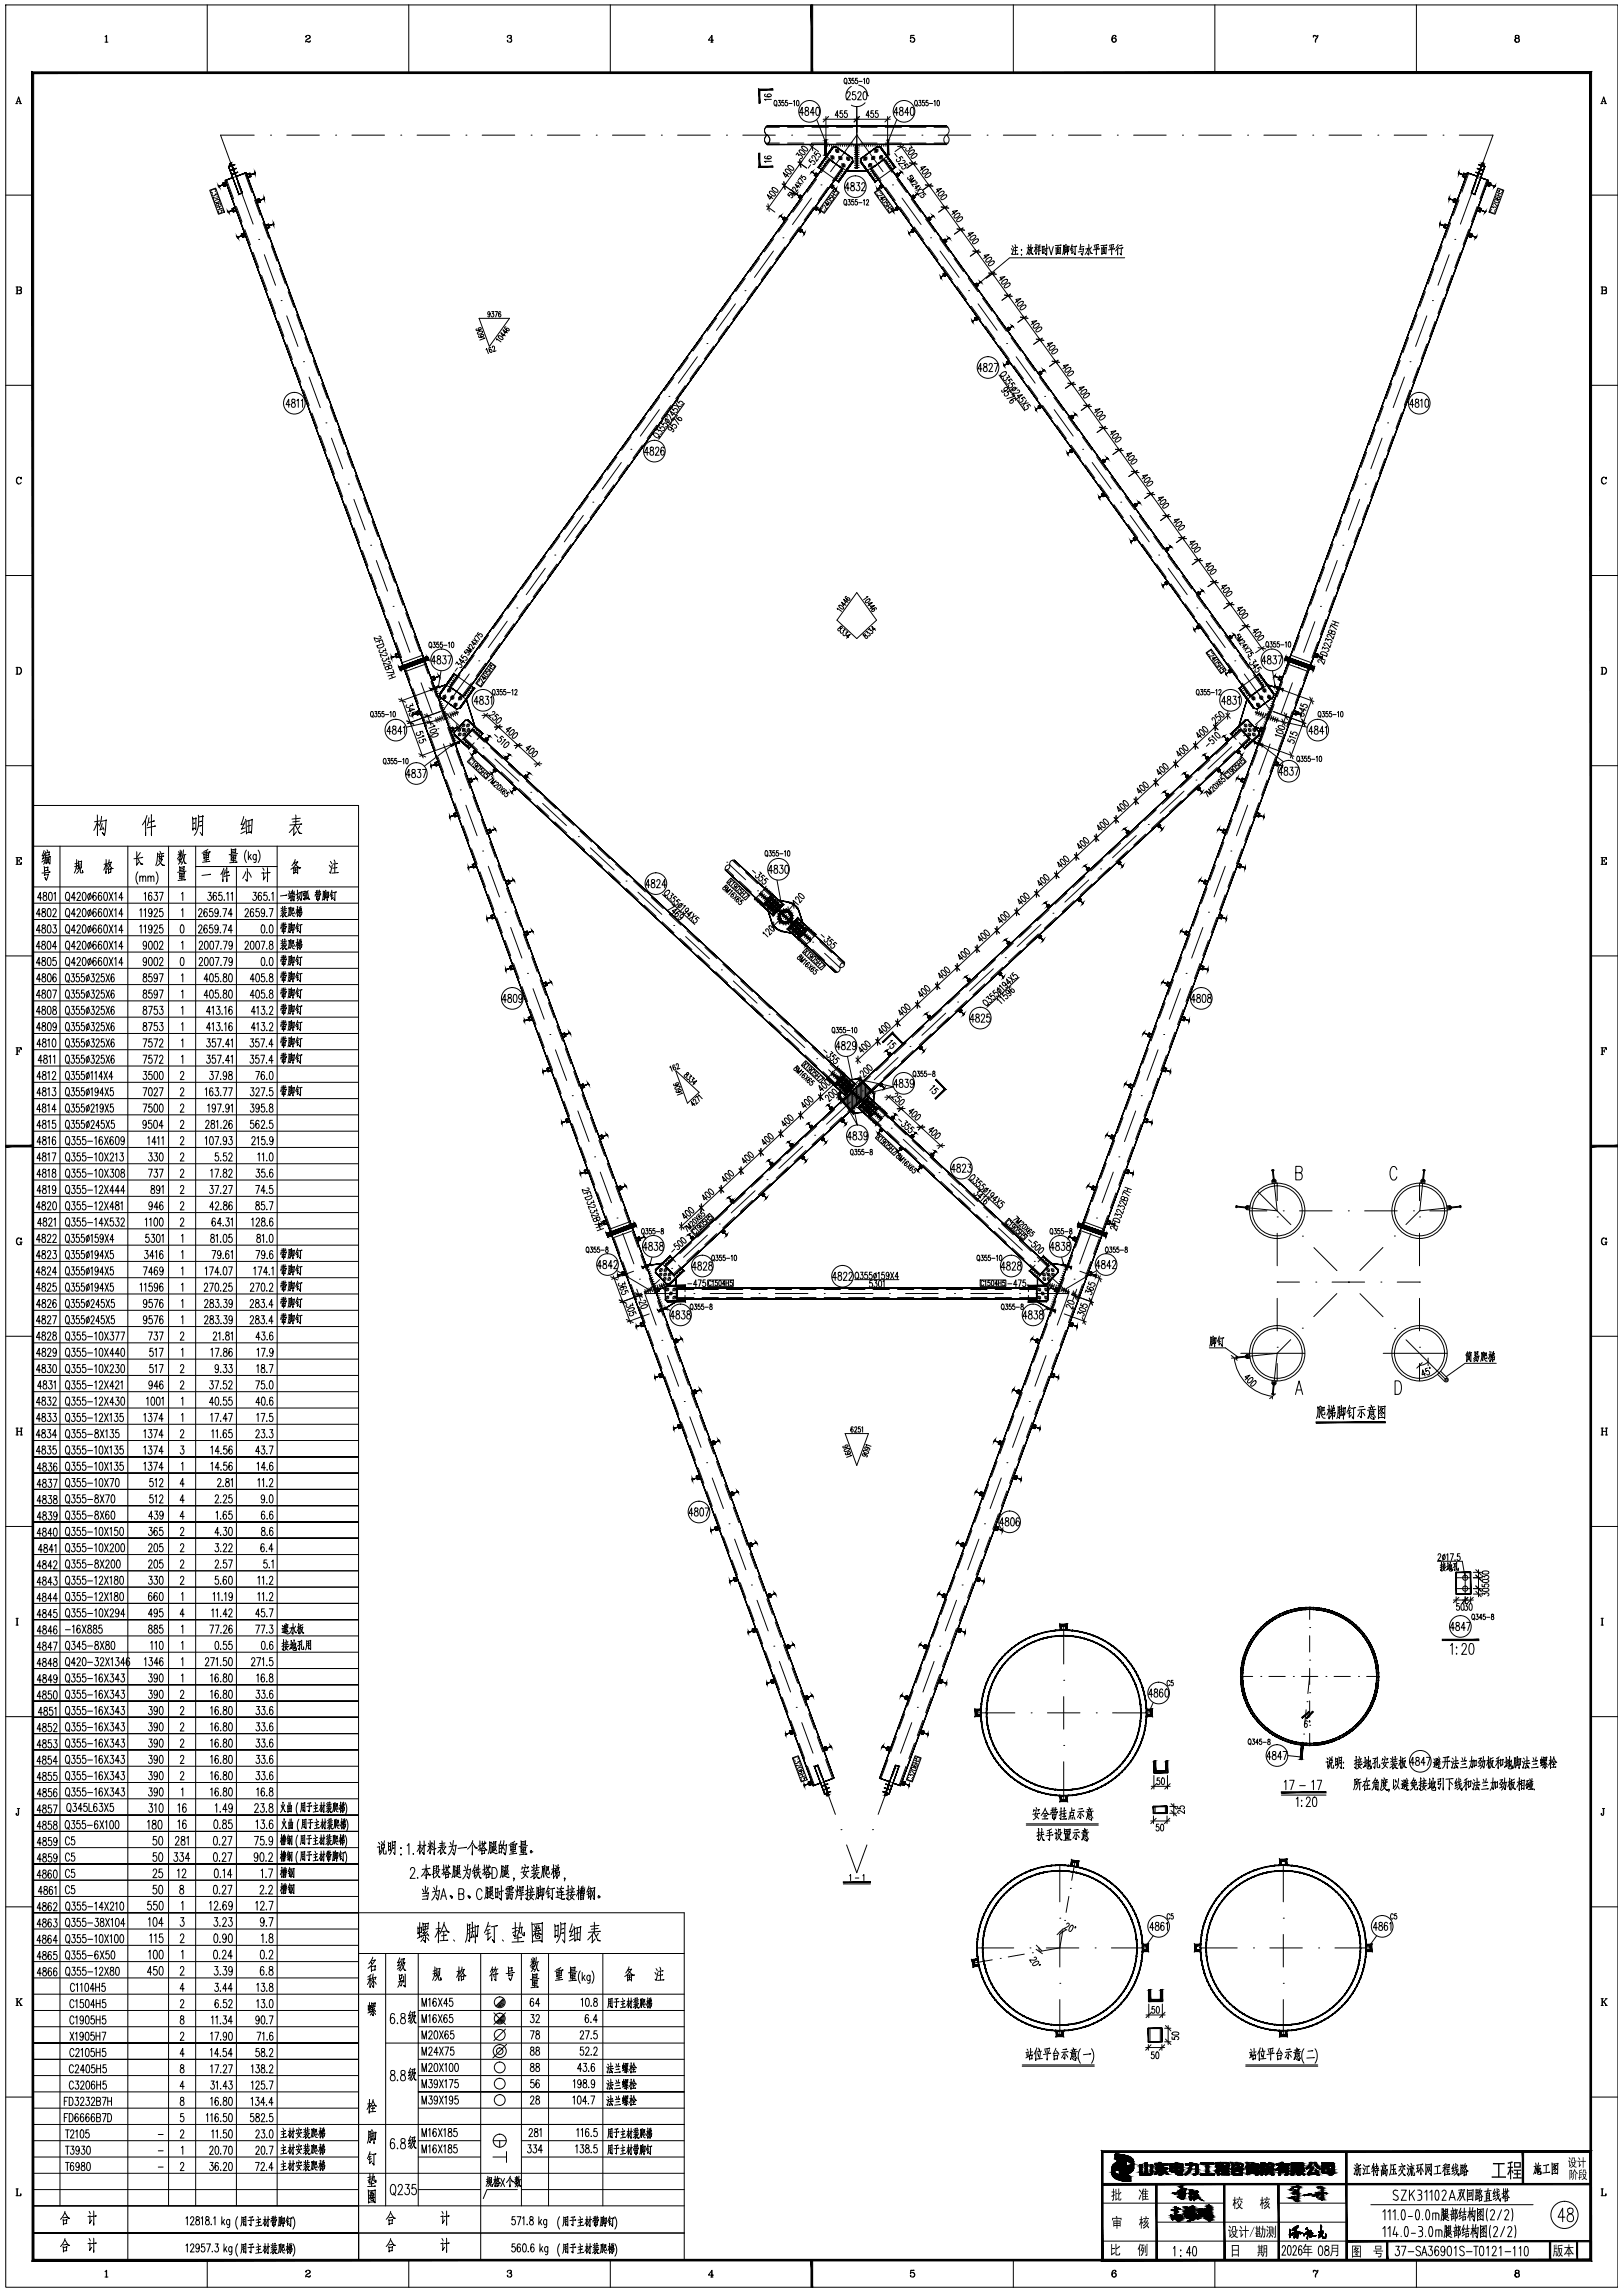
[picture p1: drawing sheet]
<svg xmlns="http://www.w3.org/2000/svg" width="598mm" height="845mm" viewBox="0 0 598 845" stroke-linecap="round" stroke-linejoin="round" font-family="sans-serif">
<!-- layer: 4 -->
<g fill="none" stroke="#000" stroke-width=".37">
<path d="M93.7 49.8h-12.4l3.7 10.2M99.7 49.8h.1M105.7 49.8h12M123.7 49.8h.1M129.7 49.8h12M147.7 49.8h.1M153.7 49.8h12M171.7 49.8h.1M177.7 49.8h12M195.7 49.8h.1M201.7 49.8h12M219.7 49.8h.1"/>
<path d="M225.7 49.8h12M243.6 49.8h.1M249.7 49.8h12M267.7 49.8h.1M273.7 49.8h12M291.7 49.8h.1M297.7 49.8h11.9M315.7 49.8h.1M315.7 49.8l-9.7 13.5M315.7 49.8l9.6 13.5M321.6 49.8h12.1M339.7 49.8h.1"/>
<path d="M345.7 49.8h12M363.7 49.8h.1M369.7 49.8h12M387.6 49.8h.1M393.7 49.8h12M411.6 49.8h.1M417.7 49.8h12M435.7 49.8h.1M441.6 49.8h12M459.7 49.8h.1M465.6 49.8h12M483.7 49.8h.1"/>
<path d="M489.6 49.8h12M507.6 49.8h.1M513.7 49.8h12M531.6 49.8h.1M537.7 49.8h12.4l-3.8 10.2M87.1 65.7h.1M89.1 71.3l4.2 11.3M299 73l-7 9.7M302.5 68.1h.1M328.8 68.1h.1M332.3 73l7 9.7M542.2 71.3l-4.1 11.3"/>
<path d="M544.2 65.7h.1M95.3 88.2h.1M97.4 93.8l4.1 11.3M285 92.5l-7 9.7M288.5 87.6h.1M342.8 87.6h.1M346.4 92.5l7 9.7M533.9 93.8l-4.1 11.3M536 88.2h.1M103.6 110.8h.1M105.6 116.4l4.2 11.2M271 112l-7.1 9.7"/>
<path d="M274.5 107.1h.1M356.8 107.1h.1M360.4 112l7 9.7M525.7 116.4l-4.2 11.2M527.7 110.8h.1M111.8 133.3h.1M113.9 138.9l4.1 11.3M256.9 131.5l-7 9.7M260.5 126.6h.1M370.9 126.6h.1M374.4 131.5l7 9.7M517.4 138.9l-4.1 11.3"/>
<path d="M519.5 133.3h.1M120.1 155.8h.1M242.9 150.9l-7 9.8M246.4 146.1h.1M384.9 146.1h.1M388.4 150.9l7 9.8M511.2 155.8h.1M122.1 161.5l4.2 11.2M128.3 178.4h.1M228.9 170.4l-7 9.8M232.4 165.6h.1M398.9 165.6h.1"/>
<path d="M402.4 170.4l7 9.8M503 178.4h.1M509.2 161.5l-4.1 11.2M130.4 184l4.1 11.3M214.9 189.9l-7 9.8M218.4 185h.1M412.9 185h.1M416.4 189.9l7 9.8M500.9 184l-4.1 11.3M136.6 200.9h.1M138.6 206.5l4.2 11.3M200.9 209.4l-7 9.7"/>
<path d="M204.4 204.5h.1M426.9 204.5h.1M430.4 209.4l7 9.7M492.7 206.5l-4.2 11.3M494.7 200.9h.1M144.8 223.4h.1M146.9 229.1l4.1 11.2M186.9 228.9l-7 9.7M190.4 224h.1M440.9 224h.1M444.4 228.9l7 9.7M484.4 229.1l-4.1 11.2"/>
<path d="M486.5 223.4h.1M153.1 246h.1M155.1 251.6l4.2 11.3M172.9 248.4l-9.7 13.4 10.4 9.7M176.4 243.5h.1M454.9 243.5h.1M458.4 248.4l9.7 13.4-5.5 5.2M476.2 251.6l-4.2 11.3M478.2 246h.1M161.3 268.5h.1M163.4 274.1l4.1 11.3M178 275.6h.1"/>
<path d="M182.4 279.7l8.7 8.1M453.8 275.2l-8.8 8.2M458.2 271.1h.1M467.9 274.1l-4.1 11.3M470 268.5h.1M169.6 291.1h.1M171.6 296.7l4.2 11.2M195.5 291.9h.1M199.9 296l8.8 8.2M436.2 291.5l-8.8 8.2M440.6 287.4h.1M459.7 296.7l-4.2 11.2"/>
<path d="M461.7 291.1h.1M177.8 313.6h.1M179.9 319.2l4.1 11.3M213.1 308.3h.1M217.5 312.4l8.8 8.2M267.8 317.7h.1M268.9 318.7l5.8 5.5M418.7 307.9l-8.8 8.2M423.1 303.8h.1M451.4 319.2l-4.1 11.3M453.5 313.6h.1M186.1 336.1h.1"/>
<path d="M230.7 324.6h.1M235 328.7l8.8 8.2M279.1 328.2h.1M283.5 332.4l11.5 10.7M387.9 336.5h.1M401.1 324.2l-8.8 8.2M405.5 320.2h.1M445.2 336.1h.1M188.2 341.7l4.1 11.3M194.3 358.7h.1M248.2 341h.1M252.6 345.1l8.8 8.2"/>
<path d="M265.8 357.4h.1M299.4 347.2h.1M303.8 351.3l5.7 5.2M366 356.9l-8.8 8.2M370.4 352.9h.1M383.5 340.6l-8.7 8.2M437 358.7h.1M443.2 341.7l-4.2 11.3M196.4 364.3l4.1 11.3M270.2 361.5l8.7 8.1M283.3 373.7h.1M287.7 377.8l8.8 8.2"/>
<path d="M348.4 373.3l-8.8 8.2M352.8 369.2h.1M434.9 364.3l-4.1 11.3M202.6 381.2h.1M204.6 386.8l4.2 11.3M300.9 390.1h.1M305.3 394.2l18.7 17.4M330.9 389.7l-8.8 8.2M335.3 385.6h.1M426.7 386.8l-4.1 11.3M428.7 381.2h.1M210.8 403.7h.1"/>
<path d="M212.9 409.4l4.1 11.2M300.1 418.3h.1M313.3 406l-8.8 8.2M317.7 401.9h.1M328.4 415.7h.1M332.8 419.8l8.7 8.2M418.4 409.4l-4.1 11.2M420.5 403.7h.1M219.1 426.3h.1M221.1 431.9l4.2 11.3M278.2 438.8l-8.8 8.1M282.6 434.7h.1"/>
<path d="M295.7 422.4l-8.7 8.2M345.9 432.1h.1M350.3 436.2l8.8 8.1M410.2 431.9l-4.2 11.3M412.2 426.3h.1M463.3 439l12.3 12.2M468.9 431.1l1.7 15.1-15-1.6M470.6 436v6.4M523 436v6.4M524.7 431.1l-1.6 15.1 15-1.6M227.3 448.8h.1M229.4 454.4l4.1 11.3"/>
<path d="M260.6 455.1l-8.8 8.2M265 451h.1M363.5 448.4h.1M367.9 452.5l8.8 8.2M401.9 454.4l-4.1 11.3M404 448.8h.1M460.4 446.2h6.4M470.6 448.4h.1M470.6 454.4v12M472.8 446.2h.1M478.8 446.2h12M479.8 455.5h.1"/>
<path d="M484.1 459.7l8.5 8.5M496.8 446.2h.1M502.8 446.2h12M509.5 459.7l-8.5 8.5M513.7 455.4h.1M520.8 446.2h.1M523 448.4h.1M523 454.4v12M523 446.2l-5 5M526.8 446.2h6.4M235.6 471.3h.1M237.7 477l4.1 11.2"/>
<path d="M243.1 471.5l-5.6 5.1h12.2M247.5 467.4h.1M255.7 476.6h.1M261.7 476.6h12M279.7 476.6h.1M285.7 476.6h12M303.7 476.6h.1M309.6 476.6h12M327.7 476.6h.1M333.7 476.6h12M351.7 476.6h.1M357.7 476.6h12"/>
<path d="M375.6 476.6h.1M381.1 464.8h.1M385.4 468.9l8.4 7.7h-12.1M393.7 477l-4.2 11.2M395.7 471.3h.1M470.6 472.4h.1M470.6 472.4h8.2M470.6 478.4v12M484.8 472.4h.1M490.8 472.4h12M492.5 476.6l-8.5 8.5M496.8 472.5h.1"/>
<path d="M501.1 476.7l8.4 8.5M508.8 472.4h.1M514.8 472.4h8.2M523 472.4h.1M523 478.4v12M243.8 493.9h.1M245.9 499.5l4.1 11.3M385.4 499.5l-4.1 11.3M387.5 493.9h.1M457.1 498.7h23.6M470.6 496.4h.1M470.6 498.7l-1.7 15.1"/>
<path d="M470.6 498.7l-15 1.5M475.6 493.6l-5.1 5.1M479.8 489.4h.1M509.6 498.7h23.6M513.8 489.4h.1M518 493.7l14.8 14.7M523 496.4h.1M252.1 516.4h.1M379.2 516.4h.1M470.6 502.4v6.5M523 502.4v6.5M254.1 522l4.2 11.3"/>
<path d="M260.3 539h.1M371 539h.1M377.2 522l-4.2 11.3M262.4 544.6l4.1 11.3M368.9 544.6l-4.1 11.3M268.6 561.5h.1M270.7 567.1l4.1 11.3M360.7 567.1l-4.2 11.3M362.7 561.5h.1M539.8 579.4v8M276.8 584h.1M278.9 589.7l4.1 11.2"/>
<path d="M352.4 589.7l-4.1 11.2M354.5 584h.1M391.9 598.6v14.5M482.5 599.7h.1M482.5 592.3v4.4M536.5 585.4h5.3M536.5 581.4h5.3M285.1 606.6h.1M287.1 612.2l4.2 11.3M344.1 612.2l-4.1 11.3M346.2 606.6h.1M391.9 619.1h.1"/>
<path d="M457.1 617.7h4.4M464.5 617.7h.1M467.5 617.7h6M476.5 617.7h.1M479.5 617.7h6M482.5 611.7h.1M482.5 602.7v6M482.5 614.7v6M482.5 617.7l-.6 6.3M488.5 617.7h.1M491.5 617.7h6M500.5 617.7h.1"/>
<path d="M503.5 617.7h4.4M293.3 629.1h.1M295.4 634.7l4.1 11.3M335.9 634.7l-4.1 11.3M338 629.1h.1M359.3 631.1h14.6M379.9 631.1h.1M385.9 631.1h12M391.9 625.2v12M403.9 631.1h.1M409.9 631.1l14.6 .1M480.3 639h.1"/>
<path d="M481.2 630l-.6 6M481.5 627h.1M482.5 635.7h.1M482.5 623.7h.1M482.5 626.7v6M482.5 638.7v4.4M301.6 651.6h.1M303.7 657.3l4.1 11.2M327.7 657.3l-4.2 11.2M329.7 651.6h.1M391.9 643.1h.1M391.9 649.2v14.5"/>
<path d="M480 641.9l-.7 6.4M309.8 674.2h.1M311.9 679.8l3.8 10.2 3.7-10.2M321.5 674.2h.1M390.5 687.3v13.5M472.8 687.3v13.5M360 717.8h13.5M379.5 717.8h.1M385.5 717.8h12M390.5 706.8h.1M390.5 712.8v12M403.5 717.8h.1"/>
<path d="M409.5 717.8h13.5M442.3 717.8h13.5M461.8 717.8h.1M467.8 717.8h12M472.8 706.8h.1M472.8 712.8v12M485.8 717.8h.1M491.8 717.8h13.6M390.5 730.8h.1M390.5 736.8v13.5M472.8 730.8h.1M472.8 736.8v13.5"/>
</g>
<!-- layer: 0 -->
<g fill="none" stroke="#000" stroke-width=".37">
<path d="M2.1 1.8h594v841h-594zM38.7 13.5l.6-.5v2.5M38.7 15.5h1.1M39.2 13.2v2.3M76.3 1.8v25M112.8 13.5l-.2 .1a.84 .84 0 0 1 .9-.6 .84 .84 0 0 1 .8 .8l-1.5 1-.2 .7M113.7 13l.5 .8-1 .7M114.3 15.2l-.4 .2-1.3-.1M114.3 14.9l-.2 .6-1.1-.3M150.6 1.8v25M187 13.5v.3l.1-.6a.91 .91 0 0 1 1.3 .2l-.1 .6-.7 .1M188 13l.3 .4-.3 .7 .6 .6a.85 .85 0 0 1-.8 .9 .85 .85 0 0 1-.9-.7l.1 .2"/>
<path d="M188.3 14.3l.1 .8-.4 .4M224.9 1.8v25M261.9 15.5h.8M262.2 13.3v2.2M262.9 14.8h-1.9l1.3-1.8v2.5M335.6 13.2l1.2-.2h-1.2l-.2 1.2a.89 .89 0 0 1 1.3-.3 .89 .89 0 0 1 0 1.4 .89 .89 0 0 1-1.3-.4l.1 .2M336.3 13.9l.6 .7-.1 .6-.5 .3M373.3 1.8v25M410.5 13a1.5 1.5 0 0 0-.2 2.5M410.6 14l.6 .7-.6 .8M411.1 13.4v.2l.1-.2a.8 .8 0 0 0-.8-.4 .8 .8 0 0 0-.7 .6 1.32 1.32 0 0 0 .6 1.9 .78 .78 0 0 0 1-.6 .78 .78 0 0 0-.7-.9 .78 .78 0 0 0-.9 .7M447.6 1.8v25"/>
<path d="M483.9 13.5l.3-.5 .9 .4 .4-.4-.1 .8-.6 .8-.1 .9M483.9 13v.8M484 13.3l1.1 .1M485.4 13.8a1.82 1.82 0 0 0-.8 1.7M521.8 1.8v25M558.7 13l-.3 .2-.2 .6a.83 .83 0 0 0 1.5 0l-.1-.6-.9-.2-.3 .4 .3 .7M559.2 13l.4 .4-.4 .7 .6 .5a.83 .83 0 0 1-.9 1 .83 .83 0 0 1-.7-1.3l.5-.2-.5 .5 .2 .7 .3 .2M559.2 14.1l.5 .5-.1 .7-.4 .2M5.8 38.2h.7M6 38.2l.9-2.5 .8 2.5M6.3 37.5h1M6.9 36l.7 2.2"/>
<path d="M7.2 38.2h.7M282 34.7l-.3 .5a1.64 1.64 0 0 0 2.5-.1 .74 .74 0 0 0-.9-.5 .74 .74 0 0 0-.6 .8l.6 .3M284.2 36.6h-2.5l.5 .4M285.4 37.1l.2-.1a1.07 1.07 0 0 1 .7 1 1.07 1.07 0 0 1-.7 1 1.44 1.44 0 0 1-.2-1.9zM285.8 38.6l.4 .6M286.8 37h.7l-.4 .8a.56 .56 0 0 1 .5 .8 .56 .56 0 0 1-1 0M288.8 37h-.7v.8a.59 .59 0 0 1 .8 .5 .59 .59 0 0 1-.9 .5v-.2M290.1 37h-.7v.8a.59 .59 0 0 1 .9 .5 .59 .59 0 0 1-.9 .5l-.1-.2M290.6 38.1h1.2M292.4 37.4l.3-.4v2M293.6 37.1l.2-.1a1.21 1.21 0 0 1 0 2l-.4-.9zM296.8 39.7v.8a1.11 1.11 0 0 1 1.1 .8 1.11 1.11 0 0 1-.4 1.2 .94 .94 0 0 1-1-.9 .94 .94 0 0 1 1-.9l.4-.4-.1-.6z"/>
<path d="M300.8 39.7l.5-.2a2.17 2.17 0 0 1 0 3h-.1a2.44 2.44 0 0 1-.4-2.8zM311.2 28.9l.2-.1a1.07 1.07 0 0 1 .7 1 1.07 1.07 0 0 1-.7 1 1.48 1.48 0 0 1-.2-1.9zM311.6 30.5l.4 .5M312.1 34.5l.1-.4a.66 .66 0 0 1 .9-.1 .66 .66 0 0 1 .1 .9l-1.2 1.9h1.4M312.6 28.8h.7l-.4 .8a.56 .56 0 0 1 .5 .8 .56 .56 0 0 1-1 .1M314.6 28.8h-.7l-.1 .9a.57 .57 0 0 1 .9 .5 .57 .57 0 0 1-.9 .4v-.1M315.2 33.8h-1l-.2 1.3a.94 .94 0 0 1 1.5 .5 .94 .94 0 0 1-1 1.2l-.5-.6M315.7 39.3v13.9M315.9 28.8h-.7v.9a.57 .57 0 0 1 .8 .5 .57 .57 0 0 1-.8 .4l-.1-.1M316.1 34.5l.1-.4a.66 .66 0 0 1 .9-.1 .66 .66 0 0 1 .1 .9l-1.2 1.9h1.4M316.4 30h1.2M318.2 29.2l.3-.4v2"/>
<path d="M318.3 33.9l.4-.1a2.09 2.09 0 0 1 0 3h-.1a2.47 2.47 0 0 1-.3-2.9zM319.4 28.9l.2-.1a1.19 1.19 0 0 1 0 2l-.4-.8zM331.6 39.7v.8a1.11 1.11 0 0 1 1.1 .8 1.11 1.11 0 0 1-.4 1.2 .94 .94 0 0 1-1-1 .94 .94 0 0 1 1.1-.8l.3-.7a.67 .67 0 0 0-1.1-.3zM335.7 39.7l.5-.2a2.17 2.17 0 0 1 0 3h-.2a2.48 2.48 0 0 1-.3-2.8zM337.2 37.1l.2-.1a1.08 1.08 0 0 1 .6 1 1.08 1.08 0 0 1-.6 1 1.48 1.48 0 0 1-.2-1.9zM337.5 38.6l.4 .6M338.5 37h.8l-.4 .8a.56 .56 0 0 1 .5 .8 .56 .56 0 0 1-1 0M340.6 37h-.7v.8a.59 .59 0 0 1 .8 .5 .59 .59 0 0 1-.9 .5l-.1-.2M341.9 37h-.7v.8a.59 .59 0 0 1 .8 .5 .59 .59 0 0 1-.9 .5v-.2M342.4 38.1h1.2M344.1 37.4l.4-.4v2M345.4 37.1l.2-.1a1.21 1.21 0 0 1 0 2l-.4-.9z"/>
<path d="M589.8 38.2h.7M590 38.2l.8-2.5 .9 2.5M590.2 37.5h1.1M590.8 36l.7 2.2M591.2 38.2h.7M282 57.5l-.3 .5a1.6 1.6 0 0 0 2.5-.1 .74 .74 0 0 0-.9-.4 .74 .74 0 0 0-.6 .8l.6 .2M282.3 50a.81 .81 0 0 1 1.1 .7v1.6a.81 .81 0 0 1-1.1 .7 2 2 0 0 1 0-3zM282.6 46.4a2 2 0 0 0 0 3.4M284.2 59.5h-2.5l.5 .4M294.6 58.8l.5 2.8M296.1 41.5h-1.5l1-2v3M298.5 58.5l-.5 .7 .8 .7a.72 .72 0 0 1 1.1-.5 .72 .72 0 0 1-.1 1.2l-.3-.1"/>
<path d="M299 52.8l.4 2.8M299.4 58.3l-.3-.3a.55 .55 0 0 1 .4-.7 .55 .55 0 0 1 .7 .4l.7 1.8 .7-1M300.1 41.5h-1.5l1-2v3M300.4 55.8l-.5 .7 .8 .7a.72 .72 0 0 1 1.2-.5 .72 .72 0 0 1-.2 1.2l-.2-.1M300.9 44l3.1 7.9M303.3 43.9h24.7M304 59.5l.6 .4M304.3 42.9v9.1M304.5 58.9l.6 .4M304.8 53.2v.7M305.3 42.9l-2 2M305.6 53.2v.7"/>
<path d="M306.4 53.2v.7M307.2 53.2v.7M308 53.2v.7M308.8 53.2v.7M309 42.5h-1.3l.8-1.7v2.5M309.6 53.2v.7M310.4 40.8h-.8l-.1 1.1a.71 .71 0 0 1 1.1 .6 .71 .71 0 0 1-1.1 .6l-.1-.3M310.4 53.2v.7M311.2 53.2v.7M312 53.2v.7M312.1 40.8h-.9l-.1 1.1a.72 .72 0 0 1 1.1 .6 .72 .72 0 0 1-1.1 .6l-.1-.3M312.8 53.2v.7"/>
<path d="M313.6 53.2v.7M314.4 53.2v.7M314.8 53.7h.7M314.8 54.5h.7M314.8 55.3h.7M314.8 56.1h.7M314.8 56.9h.7M314.8 57.7h.7M314.8 58.5h.7M314.8 59.3h.7M315.2 53.2v.7M315.8 53.7h.7"/>
<path d="M315.8 54.5h.7M315.8 55.3h.7M315.8 56.1h.7M315.8 56.9h.7M315.8 57.7h.7M315.8 58.5h.7M315.8 59.3h.7M316 53.2v.7M316.7 42.9l-2 2M316.8 53.2v.7M317.6 53.2v.7M318.4 53.2v.7"/>
<path d="M319.2 53.2v.7M320 53.2v.7M320.3 42.5h-1.2l.8-1.7v2.5M320.8 53.2v.7M321.6 53.2v.7M321.8 40.8h-.9l-.1 1.1a.71 .71 0 0 1 1.1 .6 .71 .71 0 0 1-1.1 .6v-.3M322.4 53.2v.7M323.2 53.2v.7M323.4 40.8h-.8l-.1 1.1a.71 .71 0 0 1 1.1 .6 .71 .71 0 0 1-1.1 .6l-.1-.3M324 53.2v.7M324.8 53.2v.7M325.6 53.2v.7"/>
<path d="M326.4 53.2v.7M326.8 58.9l-.6 .4M327 42.9v9.1M327.3 59.5l-.6 .4M328 42.9l-2 2M329.6 56.5l.9 1.3M330.4 44l-3.1 7.9M330.7 53.9l2.8 .5M330.9 41.5h-1.5l1-2v3M332.6 59.2l.4-.1a.54 .54 0 0 1 .5 .6 .54 .54 0 0 1-.7 .5l-1.8 .1 .7 .9M332.7 58.3l-.5-.7-.8 .6a.73 .73 0 0 1 0 1.2 .73 .73 0 0 1-1.1-.6l.1-.2M334.9 41.5h-1.5l1-2v3"/>
<path d="M348.4 50a.81 .81 0 0 1 1.1 .7v1.6a.81 .81 0 0 1-1.1 .7 2 2 0 0 1 0-3zM348.7 46.4a2 2 0 0 1 0 3.4M2.1 71.9h10M77.3 70.1l2.2-.8 3.2 8.9-2.2 .8zM79.2 70.6a.53 .53 0 0 0 .2-.8 .53 .53 0 0 0-.8 0l-.4 .1a.53 .53 0 0 0-.6 .6 .53 .53 0 0 0 .7 .5M79.2 73.9l1.2-.4 .5 .2a1.18 1.18 0 0 1-1.9 .7zM79.9 72.3h.3a.44 .44 0 0 1 .2 .5 .44 .44 0 0 1-.6 .3l-1.4-.4 .3 .9M79.9 70.9l.2 .7-.8-.1a.55 .55 0 0 1-.6 .8 .55 .55 0 0 1-.4-.9M79.9 75h.6a.54 .54 0 0 1-.3 .9 .54 .54 0 0 1-.7-.5l1.4-.6 .4 .1-.1 .5M80.6 77.8l-.2 .2a.58 .58 0 0 0 .9 .5 .58 .58 0 0 0 .1-1l.8-.2 .2 .6M80.8 76.2l.3 .8M81.7 75.8l-1.9 .7"/>
<path d="M82 76.7l-1.9 .7M83.2 67l.5 1.2M86.7 76.5l.4 1.1M90.9 64.3l.4 1.1M94.3 73.7l.4 1.1M282.9 75.1l.5 2.8M288.8 67l.4 2.8M295.6 72.5l-.6 .8M298.6 60.7l-.8 1.2M300.5 76l-.5 .8M301.4 64.4l-.6 .8M302.6 61.5l.6 .4"/>
<path d="M303 76.7h-.6a1.06 1.06 0 0 0 .4 1.1 1.06 1.06 0 0 0 1.2 0l-.2-.5M303.1 60.8l.6 .4M303.3 76.3l-.2-.2a.44 .44 0 0 1 .3-.6 .44 .44 0 0 1 .5 .4l.6 1.4 .5-.8M303.6 60.2l.5 .4M304.7 73.5a1.3 1.3 0 0 1 1.5 1.3 1.3 1.3 0 0 1-1.5-1.3zM305.3 75l-.6 .8-.7-1.3 1.6 1.1M305.6 72.2l-.4 .5 .7 .6a.57 .57 0 0 1 .9-.4 .57 .57 0 0 1-.1 .9h-.2M305.9 71.8l1.7 1.1M306.4 67.9l-.6 .8M306.5 71l1.6 1.2M307.3 71.6l-.6 .7M307.3 69.9l-.4 .6 .6 .4a.59 .59 0 0 1 .9-.3 .59 .59 0 0 1-.1 1l-.2-.1"/>
<path d="M307.3 69.6l1.9 1.3-5.5 7.7-1.9-1.3zM308.2 65.5l.5 .4M308.6 64.8l.6 .4M309.1 64.1l.6 .5M309.6 63.5l.5 .4M310 62.9l.6 .4M311.1 73.7l.2-.2a1.08 1.08 0 0 1 .7 1.1 1.08 1.08 0 0 1-.7 1 1.48 1.48 0 0 1-.2-1.9zM311.5 75.2l.4 .5M312.5 73.5h.7l-.4 .8a.56 .56 0 0 1 .5 .8 .56 .56 0 0 1-.9 .1M312.9 69.3h-1.5l1-2v3M313.6 67.4v.9a1.01 1.01 0 0 1 1.2 .8 1.01 1.01 0 0 1-.9 1.2 1.08 1.08 0 0 1-.4-1.3 1.08 1.08 0 0 1 1.1-.7v-.9zM314.5 73.5h-.7v.8a.59 .59 0 0 1 .8 .6 .59 .59 0 0 1-.8 .5l-.1-.2"/>
<path d="M314.8 60.1h.7M314.8 60.9h.7M314.8 61.7h.7M315.6 67.3h1.1l-.6 1.1a.87 .87 0 0 1 .7 1.2 .87 .87 0 0 1-1.3 .4l-.1-.3M315.8 73.5h-.6v.8a.59 .59 0 0 1 .8 .6 .59 .59 0 0 1-.9 .5l-.1-.2M315.8 60.1h.7M315.8 60.9h.7M315.8 61.7h.7M316.4 74.7h1.2M317.5 68l.1-.4a.65 .65 0 0 1 1-.1 .65 .65 0 0 1 0 .9l-1.2 1.9h1.4M318.1 73.9l.3-.4v2.1M319.2 74l.1-.3a.44 .44 0 0 1 .6 0 .44 .44 0 0 1 .1 .6l-.8 1.3h.9"/>
<path d="M321.3 62.9l-.6 .4M321.7 63.5l-.5 .4M322.1 70.9l1.9-1.3 5.5 7.7-1.9 1.3zM322.2 64.1l-.6 .5M322.7 64.8l-.6 .4M323.1 65.5l-.5 .4M324.2 70.9l.2-.5a1.08 1.08 0 0 0-1.3 0 1.08 1.08 0 0 0-.4 1.1h.6M324.4 71.3l.3-.1a.44 .44 0 0 1 .4 .5 .44 .44 0 0 1-.5 .3l-1.4 .1 .5 .8M324.9 67.9l.6 .8M325.1 73.6l-.6-.8 1.4-.2-1.6 1.1M325.1 74.1l1-.7h.5a1.19 1.19 0 0 1-1.6 1.2zM327.1 75.8l.6 .8"/>
<path d="M327.6 74.8l-.4-.5-.6 .5a.58 .58 0 0 1 0 .9 .58 .58 0 0 1-.9-.4l.1-.2M327.7 60.2l-.5 .4M327.9 75.3l-1.6 1.1M328.2 60.8l-.6 .4M328.4 76l-1.6 1.2M328.7 61.5l-.6 .4M329.2 77.1l-.4-.5-.7 .4a.57 .57 0 0 1 .1 1 .57 .57 0 0 1-.9-.4l.1-.2M329.9 64.4l.6 .8M330.8 76l.5 .8M334.6 61l-.5-.7-.8 .5a.73 .73 0 0 1 .1 1.3 .73 .73 0 0 1-1.2-.6l.2-.1M335.1 60l2.8 .5M335.7 72.5l.6 .8"/>
<path d="M340.9 68.1l2.8 .5M346.8 76.3l2.7 .4M537 73.7l-.4 1.1M540.4 64.3l-.4 1.1M544.6 76.5l-.4 1.1M548.1 67l-.5 1.2M549.3 76.6l.3-.7 .6 .7a.55 .55 0 0 1 .9-.2 .55 .55 0 0 1-.3 .9M549.6 77.3a.53 .53 0 0 0-.7 .5 .53 .53 0 0 0 .6 .5l.5 .2a.53 .53 0 0 0 .8-.1 .53 .53 0 0 0-.2-.7M550.4 73.8a1.28 1.28 0 0 1 1.8 .8 1.31 1.31 0 0 1-1.8-.8zM551.1 71.7l1.9 .7M551.2 72.3l-.3 .2a1.23 1.23 0 0 0 1.8 .8 .59 .59 0 0 0-.5-.7 .59 .59 0 0 0-.6 .5l.3 .4M551.5 70.9l1.8 .7"/>
<path d="M551.9 69.3l2.2 .8-3.3 8.9-2.2-.8zM551.9 69.6l-.2 .6 .7 .3a.58 .58 0 0 1 .8-.5 .58 .58 0 0 1 .2 .9h-.2M552 75.3l-.4 .9-.8-1.2a.44 .44 0 0 0-.8-.1 .44 .44 0 0 0 .2 .7M552.3 71.2l-.3 .9M586.1 71.9h10M90.1 85.8l.5 1.2M97.7 83l.5 1.2M289.8 80.6l-.6 .8M294.7 84.2l-.6 .8M336.6 84.2l.6 .8M341.6 80.6l.5 .8M347.4 88.7l.6 .8"/>
<path d="M352.6 84.4l2.8 .4M358.4 92.5l2.8 .4M372.6 91.6l.3 .6M372.9 90.5l.3 .6M373.4 91.6l-.5 2.2-.3-.3M374 90.1l.2 .8M374.1 91.2v2.5M374.6 92.3l-1 .1M374.7 91.2l.2-.1-1.3 .2M374.9 93.7l.2-.1-1.8 .2M376.4 91.9v.3zM376.4 93.7v.3z"/>
<path d="M378.8 90.2l.2 .7M378.9 92l.5-.1-.5 1.7-.2-.4 .3 .2M378.9 91.3l-.7 2.5M379.3 91.2l-.9 .2M379.6 92l.7 1.7h.4l-.5-.2M379.8 90l-.3 2.3M380.1 91.4l-.3 1.5-.7 1M380.3 91.3h.3l-.9 .1M381.7 90v3.7v-.6M381.7 91.2l-.7 1.5M381.7 91.5l.4 .4M382.1 91l-.9 .2"/>
<path d="M382.3 90.2l.3 .7M382.7 91.2v2.7v-.5M383.2 90.1l-.3 1M383.2 91.7l-.9 .1M383.2 92.3h.3l-1.5 .2M383.3 91l-1 .2M383.9 90.7l.2 2.7-.1-.2 .5-.2 .1 .4 .1-2.6-.7 .1M384.5 91.9l-.5 .1M385 92l.1 .6M385.6 90v4l-.5-.6 .5 .5M386.2 91.4l-1.4 .4M386.5 90.8l.8 3 .8-3"/>
<path d="M389 91.2l.1 2.5v-.2l1.1-.1M389.1 91.4l1.7-.2-.2 2.4-.2-.3M389.6 91.4v2M389.8 90.5l-.1 .8M389.8 92.6h-.2M389.8 92h-.2M390.2 91.3l-.1 2.1M390.7 90.4l.3-.1-2.2 .2M391.8 90.4v2.1l-.3 1.3M391.9 90.6l.4-.1-.1 3.2-.2-.3 .2 .2M392.1 91.4l-.2 .1M392.2 92.1l-.4 .2"/>
<path d="M392.7 90l.1 1.9M392.7 91.9l-.3 1.1 .6-.3M392.9 92.4l.2 .5M393.1 91.1l-.6 .1M393.2 91.7l-.8 .2M393.3 90.6v3.3v-.5M393.3 90.9l.6-.1-.3 2-.2-.4 .3 .3M394.9 91.6v1.8l.6-.7M395 90.1l-.7 1.9M395.3 91.4l-.6 .2M395.3 90.7l-.5 .2M395.4 92.1l-.9 .2"/>
<path d="M396.1 90.9v2.9l-.4-.5 .4 .4M396.4 90.8l.3-.1-1.2 .2M398.1 90l-.3 1.9 1.5-.2-.6 2.3-.4-.6 .4 .6M398.7 92.6l-1.5 .3M399.4 90.8l-1.4 .2M399.9 91.8l1-.2-1.1 2.1M401.1 90v4l-.4-.5 .4 .4M401.2 91.4l.3 .8a1.02 1.02 0 0 0 .9 1.2l-.4-.1M401.8 93l.3 .4M402.1 91l-.7 1M403.2 90.8l.3 .7M403.9 90.3v3.6v-.5"/>
<path d="M404.5 90.1h.2l-1.6 .3M404.6 90.6l-.3 1M404.8 91.8l.3-.1-2.3 .4M405.9 91.2l.1 2.5-.1-.2 1.2-.1M405.9 91.4l1.7-.2-.2 2.4-.1-.3M406.4 91.4v2M406.7 90.5l-.2 .8M406.7 92.6h-.3M406.7 92h-.3M407 91.3v2.1M407.6 90.4l.2-.1-2.2 .2M408.9 90.8l.2 .7"/>
<path d="M409.6 90.3v3.6v-.5M410.1 90.1h.3l-1.7 .3M410.2 90.6l-.3 1M410.4 91.8l.3-.1-2.3 .4M411.8 91.6v2.3v-.6M412 90.1l-.8 1.2M412.1 91l-1.2 1.5M413.1 91.4v2.6l-.4-.6M413.2 90.4h.2l-1 .1M413.6 91.3h.1l-1.5 .3M414.4 95h-42.4l-11.3 9.4M533.6 83l-.5 1.2"/>
<path d="M541.2 85.8l-.4 1.2M5.9 105.7l1.8 .2 .2 .6-.6 .4M5.9 108.2l1.8-.1 .2-.7-.6-.5 .5 .5-.1 .6-.4 .2M6.3 105.7v2.5M6.4 105.7v2.5M7.3 105.7l.5 .5-.1 .5-1.3 .2M348.3 100.4l.5 .8M359.1 105l.6 .8M359.9 116.6l.6 .8M364.3 100.6l2.8 .5M370.1 108.7l2.8 .5M375.9 116.9l2.8 .4"/>
<path d="M589.9 105.7l1.8 .2 .2 .6-.6 .4M589.9 108.2l1.8-.1 .2-.7-.6-.5 .5 .5-.1 .6-.4 .2M590.2 105.7v2.5M590.4 105.7v2.5M591.3 105.7l.5 .5-.1 .5-1.3 .2M361.8 135.9h-1.5l1-2v3M362.5 134.1v.8a1.11 1.11 0 0 1 1.1 .8 1.11 1.11 0 0 1-.4 1.2 .94 .94 0 0 1-1-1 .94 .94 0 0 1 1.1-.8l.3-.5-.1-.5zM364.4 134.6l.1-.4a.66 .66 0 0 1 1-.1 .66 .66 0 0 1 0 1l-1.2 1.8h1.4M366.3 133.9h1.4l-1 3M368.1 138.2l9.5 13.2M369.1 137.5l.4-.3a.71 .71 0 0 1 1.2-.1 .71 .71 0 0 1-.4 1.1l-.5 .4a.71 .71 0 0 1-1.1 0 .71 .71 0 0 1 .4-1.1zM369.1 138.4l-.3 .8"/>
<path d="M370.8 121.2l.5 .8M371.5 138.2l.5 .8-1 .1a.7 .7 0 0 1-.5 1.1 .7 .7 0 0 1-.8-1M371.6 132.9l.6 .8M381.8 125l2.8 .4M382.4 137.4l.6 .8M387.6 133.1l2.8 .4M2.1 142h10M106.9 149.1h-1.5l1-2v3M107.6 147.2v.9a1.11 1.11 0 0 1 1.1 .7 1.11 1.11 0 0 1-.4 1.3 .94 .94 0 0 1-1-1 .94 .94 0 0 1 1.1-.9l.3-.4-.1-.6zM109.4 147.7l.5-.6v3M111 147.7l.5-.6v3M241 159.6a1.46 1.46 0 0 1 1.8 1.7 1.45 1.45 0 0 1-1.8-1.7z"/>
<path d="M241.6 158.6l.6-.7 .5 .9a.69 .69 0 0 1 1.1 .2 .69 .69 0 0 1-.6 .9M243.1 156.6l-.5 .7 .8 .5a.76 .76 0 0 1 1.1-.4 .76 .76 0 0 1 0 1.3l-.3-.1M244.1 155.3l-.5 .6 .7 .6a.76 .76 0 0 1 1.2-.4 .76 .76 0 0 1 0 1.2l-.4-.1M245.1 154l1.5 2M245.2 154.4a.91 .91 0 0 1 1 .2 .91 .91 0 0 1 .2 1 .91 .91 0 0 1-.9-.2 .91 .91 0 0 1-.3-1zM245.9 153.7l-.2-.3a.55 .55 0 0 1 .4-.7 .55 .55 0 0 1 .6 .5l.7 1.7 .7-1M247.2 157.5l.3 .5a.67 .67 0 0 1-1 .3 .67 .67 0 0 1 0-1l.7 .2a1.22 1.22 0 0 1 .9 1.5l-.4 .1M247.4 155.7l-.4 .7 .8 .7a.71 .71 0 0 1 1.1-.6 .71 .71 0 0 1-.2 1.3l-.2-.1M247.8 155.2l.7-1 1.5 2.2M247.9 149.9l-.5 .7 .8 .7a.71 .71 0 0 1 1.2-.6 .71 .71 0 0 1-.2 1.3l-.2-.1M248.3 149.4l2.7 .5M248.4 152l-.7 1-.9-1.6 2.1 1.5"/>
<path d="M249 148.4l1.3 2.4M249.7 153.2l-.6 .2a1.6 1.6 0 0 0 2.1 1.4 .74 .74 0 0 0-.5-.9 .74 .74 0 0 0-.9 .3l.3 .6M249.9 147.2l-.5 .7 .8 .7a.71 .71 0 0 1 1.1-.6 .71 .71 0 0 1-.1 1.3l-.3-.1M252.2 148.7l-9.5 13.2M369.2 143.8v.6a1.55 1.55 0 0 0 1.9-1.5 .73 .73 0 0 0-.9 .1 .73 .73 0 0 0 0 1l.6-.2M372.4 144.6l-.5-.7-.7 .6a.73 .73 0 0 1 0 1.3 .73 .73 0 0 1-1.2-.6l.2-.2M372.4 147.5l.6-.1a.67 .67 0 0 1 0 1 .67 .67 0 0 1-1-.3l.4-.6a1.23 1.23 0 0 1 1.8-.4l-.1 .4M372.8 145.2l.7 .9-2.5 .8M373 140.2l-.5-.6-1 .5a.71 .71 0 0 1 .2 1.3 .71 .71 0 0 1-1.1-.6l.1-.2M373.1 143l.9-.3a.73 .73 0 0 1-.1 1.1 .73 .73 0 0 1-1.1-.3zM373.9 141.6l-.5-.7-.9 .6a.71 .71 0 0 1 .2 1.2 .71 .71 0 0 1-1.1-.5l.1-.2M374.8 143l-2.4 .7"/>
<path d="M374.8 143.8l.3-.1a.55 .55 0 0 1 .6 .6 .55 .55 0 0 1-.6 .5l-1.9 .1 .7 .9M375.6 146.8l-.7-1.1 1.8-.2-2 1.4M377.8 146.9l-.5-.6-.8 .5a.73 .73 0 0 1 0 1.3 .73 .73 0 0 1-1.1-.6l.1-.2M378.2 147.5l-1.4 2.4M378.8 148.4l-2.7 .5M379.7 149.6l-.5-.6-.7 .5a.73 .73 0 0 1-.1 1.3 .73 .73 0 0 1-1.1-.6l.2-.2M383.3 149.1l.6 .8M393.4 141.2l2.8 .5M394.1 153.7l.6 .8M399.3 149.3l2.8 .5M405.1 157.4l2.8 .5M520.9 149.1h-1.5l1-2v3"/>
<path d="M521.6 147.2v.9a1.11 1.11 0 0 1 1.1 .7 1.11 1.11 0 0 1-.4 1.3 .94 .94 0 0 1-1-1 .94 .94 0 0 1 1.1-.9l.3-.4-.1-.6zM523.4 147.7l.5-.6v3M525.3 147.2l.5-.1a2.17 2.17 0 0 1 0 3h-.2a2.48 2.48 0 0 1-.3-2.9zM586.1 142h10M6.9 175.8a1.41 1.41 0 0 0 0 2.5M7.7 176.2l.1 .3v-.7l-.1 .4-.2-.2a1.17 1.17 0 0 0-1.5 1.1 1.17 1.17 0 0 0 1.5 1.1l.3-.5M239 166.7h-1.6l1-1.9v2.9M239.6 164.9v.8a1.01 1.01 0 0 1 1.2 .9 1.01 1.01 0 0 1-.9 1.1 1.08 1.08 0 0 1-.4-1.2 1.08 1.08 0 0 1 1.1-.8v-.8zM241.5 165.5l.1-.5a.66 .66 0 0 1 1-.1 .66 .66 0 0 1 0 1l-1.2 1.8h1.4M242.5 160.8h.9M244.6 165.2l-.6-.4a1.9 1.9 0 0 0 .1 2.9 .88 .88 0 0 0 .6-1 .88 .88 0 0 0-1-.7l-.3 .7M395 165.4l.6 .8"/>
<path d="M405.8 169.9l.6 .8M411 165.6l2.8 .4M416.8 173.7l2.8 .4M590.8 175.8a1.41 1.41 0 0 0 0 2.5M591.7 176.2l.1 .3v-.7l-.1 .4-.3-.2a1.17 1.17 0 0 0-1.4 1.1 1.17 1.17 0 0 0 1.4 1.1l.4-.5M406.7 181.6l.5 .8M417.5 186.1l.5 .8M418.3 197.8l.6 .8M422.6 181.8l2.8 .5M428.5 189.9l2.8 .5M434.3 198l2.8 .5M2.1 212.1h10"/>
<path d="M429.1 202.4l.6 .8M430 214.1l.6 .8M440.2 206.2l2.8 .4M440.8 218.6l.6 .8M446 214.3l2.8 .4M586.1 212.1h10M138.4 236.6l2.3-.9 .4 1M138.9 238l2.3-.9a1.35 1.35 0 0 1-.4 1.5 1.35 1.35 0 0 1-1.5 .1zM139.6 234.4h.4a.56 .56 0 0 1 .3 .7 .56 .56 0 0 1-.7 .3l-1.8-.4 .4 1.1M139.6 236.1l.2 .7M141.9 238.9l.3 .9-1-.2a.7 .7 0 0 1-.8 1 .7 .7 0 0 1-.4-1.1M158.3 236.7l.1-.1a1.07 1.07 0 0 1 .7 1 1.07 1.07 0 0 1-.7 1 1.44 1.44 0 0 1-.1-1.9z"/>
<path d="M158.6 238.2l.4 .6M159.6 236.6h.7l-.4 .8a.56 .56 0 0 1 .5 .8 .56 .56 0 0 1-.9 0M161.6 236.6h-.6v.8a.59 .59 0 0 1 .8 .6 .59 .59 0 0 1-.9 .4l-.1-.2M162.9 236.6h-.6v.8a.59 .59 0 0 1 .8 .6 .59 .59 0 0 1-.9 .4l-.1-.2M163.5 237.8h1.2M165.2 237l.3-.4v2M166.5 236.7l.2-.1a1.21 1.21 0 0 1 0 2l-.4-.8zM441.7 230.3l.6 .8M451.8 222.4l2.8 .4M452.5 234.9l.6 .8M457.7 230.5l2.8 .5M463.5 238.6l2.8 .5"/>
<path d="M466.6 236.6l.1-.1a1.06 1.06 0 0 1 .7 1 1.06 1.06 0 0 1-.7 1 1.51 1.51 0 0 1-.1-1.9zM467 238.1l.4 .5M468 236.5h.7l-.4 .7a.56 .56 0 0 1 .5 .9 .56 .56 0 0 1-1 0M470 236.5h-.7l-.1 .8a.57 .57 0 0 1 .9 .5 .57 .57 0 0 1-.9 .5v-.2M471.3 236.5h-.7v.8a.57 .57 0 0 1 .8 .5 .57 .57 0 0 1-.8 .5l-.1-.2M471.8 237.6h1.2M473.6 236.8l.3-.3v2M474.8 236.6l.2-.1a1.19 1.19 0 0 1 0 2l-.4-.9zM487.1 239.2l.3-.9 .7 .8a.7 .7 0 0 1 1.2-.2 .7 .7 0 0 1-.4 1.1M488.3 236l.3-.8 .7 .8a.7 .7 0 0 1 1.2-.3 .7 .7 0 0 1-.4 1.2M489.9 231.4l.4-1.1 2.1 1.7M490.4 237.5l-.4 1.1-1.1-1.5a.56 .56 0 0 0-1-.1 .56 .56 0 0 0 .3 .9"/>
<path d="M490.5 229.8l2.4 .9M490.7 232.8l.6-.3 .5 .3-.1 1.1-2.4-.8 .5-.9 .9 .3-.2 1M490.9 228.8l2.4 .8M491.5 234.4l-.4 1.1-1.1-1.5a.56 .56 0 0 0-.9-.2 .56 .56 0 0 0 .3 1M492 229.2l-.4 1.1M5.9 245.9h1.2a1.33 1.33 0 0 1 .9 1.3 1.33 1.33 0 0 1-.9 1.2h-1.2M6.3 245.9v2.5M6.4 245.9v2.5M7.1 245.9a1.41 1.41 0 0 1 0 2.5M141.9 240.6h.4a.56 .56 0 0 1 .3 .7 .56 .56 0 0 1-.7 .3l-1.8-.4 .4 1.1M143 243.7h.4a.55 .55 0 0 1 .3 .7 .55 .55 0 0 1-.7 .3l-1.8-.4 .4 1.1M143 245.4l.5 .9 .9-.3-.3-1-2.3 .9 .4 .9 .8-.1 .3-.6"/>
<path d="M143 242.1l.4 .8-1.1-.1a.7 .7 0 0 1-.7 .9 .7 .7 0 0 1-.5-1.1M144.2 248.6l.4 1.1M144.7 246.7l.4 1.1-2.6 .1M145.3 248.2l-2.3 .9M145.7 249.3l-2.3 .9M146.8 240.7l.5 1.2M146.9 257.5l2.6 1.2M147.8 257.2l8.1 22.1M151.9 259.2l.3 .8-1.1-.1a.7 .7 0 0 1-.7 .9 .7 .7 0 0 1-.5-1.1M155.7 241.4l-7.6 2.8M156.9 244.7l-7.6 2.8M158.7 249.6l.5 1.2"/>
<path d="M159.3 254.1l-12.1 4.4M160.5 243.7h-1.5l1-2v3M161.1 254l-.7 .2M161.2 241.8v.8a1.11 1.11 0 0 1 1.1 .8 1.11 1.11 0 0 1-.4 1.3 .94 .94 0 0 1-1-1 .94 .94 0 0 1 1.1-.9l.3-.4-.1-.6zM161.4 254.7l-.7 .2M161.6 255.5l-.6 .2M161.9 256.2l-.7 .2M162.2 257l-.7 .2M162.4 257.7l-.6 .3M162.5 247.2l-1 5.7M162.7 258.5l-.6 .2M163 259.2l-.7 .3"/>
<path d="M163.2 241.7h1.1l-.6 1.1a.9 .9 0 0 1 .7 1.1 .9 .9 0 0 1-1.2 .6l-.2-.4M163.3 260l-.7 .2M165 241.7h1.4l-1 3M165.6 252l.6 .4M166.1 251.4l.6 .4M166.6 250.7l.5 .4M167 250.1l.6 .4M167.5 249.4l.6 .4M167.9 244.6l.5-.7 .5 .9a.7 .7 0 0 1 1.2 .2 .7 .7 0 0 1-.7 .9M168.5 246.1l-.9 1.2M170.3 241.3l-.5 .6 .8 .6a.73 .73 0 0 1 1.1-.4 .73 .73 0 0 1-.1 1.2l-.3-.1M170.8 243.4l-.7 1-.9-1.7 2 1.5"/>
<path d="M171.2 256l.5 .4M171.6 255.3l.6 .4M172.1 254.7l.6 .4M172.6 254.1l.5 .4M173 253.4l.6 .4M176.2 258.6h-1.5l1-2v3M176.5 251.3a.52 .52 0 0 0-.8 .2 .52 .52 0 0 0 .4 .7l.4 .3a.53 .53 0 0 0 .8 .2 .53 .53 0 0 0 .1-.8M176.8 250.9l-.2-.2a.44 .44 0 0 1 .3-.6 .44 .44 0 0 1 .5 .4l.6 1.3 .5-.7M176.9 256.7v.8a1.11 1.11 0 0 1 1.1 .8 1.11 1.11 0 0 1-.4 1.3 .94 .94 0 0 1-1-1 .94 .94 0 0 1 1.1-.9l.3-.4-.1-.6zM178.2 248.1a1.28 1.28 0 0 1 1.5 1.2 1.3 1.3 0 0 1-1.5-1.2zM178.8 249.5l-.6 .9-.7-1.4 1.6 1.2M178.9 256.6h1.1l-.6 1.1a.89 .89 0 0 1 .7 1.1 .89 .89 0 0 1-1.2 .6l-.2-.4"/>
<path d="M179.1 246.8l-.3 .5 .6 .4a.59 .59 0 0 1 .9-.3 .59 .59 0 0 1-.1 1h-.2M179.5 246.3l1.6 1.2M180 245.6l1.6 1.2M180.7 257.1l.5-.5v3M180.8 246.1l-.6 .8M180.8 244.5l-.4 .5 .6 .6a.57 .57 0 0 1 .9-.5 .57 .57 0 0 1-.1 1h-.2M180.8 244.2l1.9 1.3-5.5 7.7-1.9-1.4zM181.6 254.2l.2-.1a1.08 1.08 0 0 1 .7 1 1.08 1.08 0 0 1-.7 1 1.48 1.48 0 0 1-.2-1.9zM182 255.7l.4 .6M183 254.1h.7l-.4 .7a.56 .56 0 0 1 .5 .8 .56 .56 0 0 1-1 .1M185 254.1h-.7v.7a.59 .59 0 0 1 .8 .6 .59 .59 0 0 1-.9 .5v-.2M186.3 254.1h-.7v.7a.59 .59 0 0 1 .8 .6 .59 .59 0 0 1-.8 .5l-.1-.2"/>
<path d="M186.8 255.2h1.2M188.6 254.4l.3-.3v2M189.7 254.5l.1-.3a.44 .44 0 0 1 .6 0 .44 .44 0 0 1 0 .6l-.8 1.3h1M441 254.2l.1-.1a1.07 1.07 0 0 1 .7 1 1.07 1.07 0 0 1-.7 1 1.44 1.44 0 0 1-.1-1.9zM441.3 255.7l.4 .6M442.3 254.1h.8l-.4 .7a.56 .56 0 0 1 .5 .8 .56 .56 0 0 1-1 .1M444.3 254.1h-.6v.7a.59 .59 0 0 1 .8 .6 .59 .59 0 0 1-.9 .5l-.1-.2M444.3 240.6l1.9-1.4 5.6 7.7-1.9 1.3zM445.7 254.1h-.7v.7a.59 .59 0 0 1 .8 .6 .59 .59 0 0 1-.9 .5v-.2M446.2 255.2h1.2M446.4 240.5a.52 .52 0 0 0 0-.8 .52 .52 0 0 0-.8 .2l-.4 .2a.53 .53 0 0 0-.4 .8 .53 .53 0 0 0 .7 .2M446.7 240.9l.2-.1a.44 .44 0 0 1 .5 .5 .44 .44 0 0 1-.6 .4h-1.4l.5 .8"/>
<path d="M447.3 243.2l-.6-.8 1.5-.2-1.6 1.2M447.3 243.7l1-.7h.5a1.19 1.19 0 0 1-1.6 1.2zM448 254.4l.3-.3v2M449.1 254.5v-.3a.44 .44 0 0 1 .7 0 .44 .44 0 0 1 0 .6l-.8 1.3h.9M449.3 245.5l.6 .7M449.8 244.5l-.4-.6-.7 .5a.57 .57 0 0 1 .1 1 .57 .57 0 0 1-.9-.5l.1-.1M450.1 244.9l-1.6 1.2M450.7 245.7l-1.6 1.1M451.4 246.7l-.3-.5-.8 .4a.56 .56 0 0 1 .1 1 .56 .56 0 0 1-.9-.4l.2-.2M451.6 258.6h-1.5l1-2v3M452.3 256.7v.8a1.11 1.11 0 0 1 1.1 .8 1.11 1.11 0 0 1-.4 1.3 .94 .94 0 0 1-1-1 .94 .94 0 0 1 1.1-.9l.3-.7a.67 .67 0 0 0-1.1-.3zM453.3 246.5l.6 .8"/>
<path d="M454.3 256.6h1.1l-.6 1.1a.9 .9 0 0 1 .7 1.1 .9 .9 0 0 1-1.2 .6l-.2-.4M456.1 257.1l.5-.5v3M458.3 253.4l-.6 .4M458.7 254.1l-.5 .4M459.2 254.7l-.6 .4M459.7 255.3l-.6 .4M459.8 241.9l.9 1.3M460.1 256l-.5 .4M462.3 243l.5 .7-1 .2a.7 .7 0 0 1-.5 1.1 .7 .7 0 0 1-.7-1M462.6 246.2l-.8-1 1.9-.3-2.1 1.5M463.8 249.4l-.5 .4M464.3 250.1l-.6 .4"/>
<path d="M464.7 246.4l-.5-.7-.9 .6a.71 .71 0 0 1 .2 1.2 .71 .71 0 0 1-1.1-.5l.1-.2M464.8 250.7l-.6 .4M465.2 251.4l-.5 .4M465.7 252l-.6 .4M466.4 243.7h-1.5l1-2v3M467.1 241.8v.8a1.11 1.11 0 0 1 1.1 .8 1.11 1.11 0 0 1-.4 1.3 .94 .94 0 0 1-1-1 .94 .94 0 0 1 1.1-.9l.3-.4-.1-.6zM468 260l.7 .2M468.3 259.2l.7 .3M468.6 258.5l.6 .2M468.8 247.2l1 5.7M468.9 257.7l.6 .3M469.1 241.7h1.1l-.6 1.1a.9 .9 0 0 1 .7 1.1 .9 .9 0 0 1-1.2 .6l-.2-.4"/>
<path d="M469.1 257l.7 .2M469.4 256.2l.7 .2M469.7 255.5l.6 .2M470 254.7l.6 .2M470.2 254l.7 .2M470.9 241.7h1.4l-1 3M472 254.1l12.1 4.4M472.6 249.6l-.5 1.2M474.4 244.7l7.6 2.8M475.6 241.4l7.6 2.8M479.4 259.2l-.3 .7 1 .4a.72 .72 0 0 1 1-.7 .72 .72 0 0 1 .1 1.2h-.2M482.6 256.9l1.1 2.5"/>
<path d="M483.5 257.2l-8.1 22.1M484.5 240.7l-.4 1.2M486.3 241.4l-.4 1 2.4 .8M486.8 240.2a1.74 1.74 0 0 1 2.2 1.1l-.2 .5-2.3-.8zM487.3 242.2l-.3 .6M488.1 243.7l-.4 1.1-1.1-1.5a.56 .56 0 0 0-.9-.1 .56 .56 0 0 0 .2 .9M589.9 245.9h1.2a1.34 1.34 0 0 1 .8 1.3 1.34 1.34 0 0 1-.8 1.2h-1.2M590.2 245.9v2.5M590.4 245.9v2.5M591.1 245.9a1.41 1.41 0 0 1 0 2.5M136.8 262.2h.1a1.07 1.07 0 0 1 .7 1 1.07 1.07 0 0 1-.7 1 1.44 1.44 0 0 1-.1-2zM137.1 263.8l.4 .5"/>
<path d="M138.1 262.2h.7l-.4 .7a.56 .56 0 0 1 .5 .9 .56 .56 0 0 1-.9 0M140.1 262.2h-.7v.8a.57 .57 0 0 1 .8 .5 .57 .57 0 0 1-.8 .5l-.1-.2M141.4 262.2h-.6l-.1 .8a.57 .57 0 0 1 .9 .5 .57 .57 0 0 1-.9 .5l-.1-.2M141.5 279.6l.1-.1a1.08 1.08 0 0 1 .7 1 1.08 1.08 0 0 1-.7 1 1.48 1.48 0 0 1-.1-1.9zM142 263.3h1.2M142.8 279.5h.7l-.4 .7a.56 .56 0 0 1 .5 .8 .56 .56 0 0 1-.9 .1M143.7 262.5l.3-.3v2M144.1 269.6h-1.5l1-2.1v3M144.8 267.7v.8a1.11 1.11 0 0 1 1.1 .8 1.11 1.11 0 0 1-.4 1.2 .94 .94 0 0 1-1-.9 .94 .94 0 0 1 1.1-.9l.3-.4-.1-.6zM144.8 279.5h-.7v.7a.59 .59 0 0 1 .8 .6 .59 .59 0 0 1-.8 .5l-.1-.2M145 262.2h.2a1.16 1.16 0 0 1 0 2l-.4-.9zM146.1 279.5h-.6v.7a.59 .59 0 0 1 .8 .6 .59 .59 0 0 1-.9 .5l-.1-.2"/>
<path d="M148.1 269.6h-1.5l1-2.1v3M148.4 279.8l.3-.3v2M148.6 268.1l.5-.6v3M149.7 279.6l.2-.1a1.21 1.21 0 0 1 0 2l-.4-.9zM149.9 265.7l2.5 1.1M150.3 262.2l2.4-.8-1.9-.3 .5 1.2M151.1 262.8l-.2 .2a.71 .71 0 0 0 .9 .8 .71 .71 0 0 0 .2-1.2l1-.3 .3 .8M153.7 270l-.2 .1a.71 .71 0 0 0 .9 .8 .71 .71 0 0 0 .2-1.2l1-.3 .3 .8M154.3 277.7l2.5 1.2M154.6 261.8l.4 1.2M154.7 272.8l-.2 .1a.71 .71 0 0 0 .9 .9 .71 .71 0 0 0 .2-1.3l1.1-.3 .2 .8M155.7 271l.6 .2-2.4 .9"/>
<path d="M156.3 263.3l2.6 1.2M157.1 265.6l2.6 1.2M157.2 262.9l1.6 4.3M158.5 263.6l-1.9 .6M158.7 269.1l1.5-.5 .6 .2a1.61 1.61 0 0 1-2.3 1zM159 271l1.2-.7 1-.1 .2 .2a1.61 1.61 0 0 1-2.3 1zM159.3 265.9l-1.8 .7M159.7 267.3l.6 .2-2.3 .8M160.3 265.6l-10.6 2.4M162.3 262.2l-12.1 4.4M163.5 260.7l-.6 .3M163.8 261.5l-.6 .2"/>
<path d="M164.1 262.2l-.7 .3M164.4 263l-.7 .2M164.6 263.7l-.6 .3M164.9 264.5l-.6 .2M165.2 265.2l-.7 .3M165.5 266l-.7 .2M165.6 268.4l.5 1.2M165.7 266.7l-.6 .2M166 267.5l-.6 .2M166.3 268.2l-.7 .2M166.3 274.7l-10 7.6M166.6 269l-.7 .2"/>
<path d="M166.7 274.2l-12.1 4.5M166.8 269.7l-.6 .3M167.1 270.5l-.6 .2M167.4 271.2l-.7 .3M167.7 272l-.7 .2M167.9 272.7l-.6 .3M168.2 273.5l-.6 .2M171.3 272.7l-.5 .5M171.9 273.2l-.5 .5M172.4 273.7l-.4 .6M173 274.3l-.4 .5M173.7 278.9l7 6.5-1.7 1.7-6.9-6.4z"/>
<path d="M175.1 268.6l-.5 .5M175.1 276.2l.7 .7M175.7 269.1l-.5 .6M176.2 269.7l-.4 .5M176.8 270.2l-.5 .6M178.4 272.7l.7 .6M180.4 263.5l-2.8 .1M182.2 270.7l1.1 1M185 267.8l-2.8 .1M185.5 271.8l-.6-.6-.8 .7a.71 .71 0 0 1 .4 1.2 .71 .71 0 0 1-1.2-.3l.1-.2M185.7 272.6l.6-.1-1.7 1.8M185.7 279.5l.7 .7"/>
<path d="M186.2 273.9l.9-.5 .5 .4-.5 .9-1.1 .8-.5-.5zM192.3 274.6l-2.8 .1M440.5 273.2l-.1 2.9M445.5 274l-1 1M445.6 279.5l-.7 .7M445.8 271.8l-.6 .5 .6 .7a.73 .73 0 0 1 1.3-.1 .73 .73 0 0 1-.4 1.1l-.3-.1M446.6 271.7v-.7l1.7 1.9M447.6 270.1l.1-.1a1.61 1.61 0 0 1 1.6 1.9l-1.1-.4-.6-.8zM447.8 266.4l-.1 2.9M452.4 262.2l-.1 2.8M452.9 272.7l-.7 .6M454.5 270.2l.5 .6"/>
<path d="M455.1 269.7l.4 .5M455.7 269.1l.4 .6M456.2 276.2l-.7 .7M456.2 268.6l.5 .5M457.4 279.4l-.5 .4 .5 .7a.57 .57 0 0 1 1-.3 .57 .57 0 0 1-.3 1l-.2-.1M458.3 274.3l.4 .5M458.9 273.7l.4 .6M459.4 273.2l.5 .5M460 272.7l.5 .5M463.1 273.5l.7 .2M463.4 272.7l.6 .3M463.6 272l.7 .2"/>
<path d="M463.9 271.2l.7 .3M464.2 270.5l.6 .2M464.5 269.7l.6 .3M464.6 274.2l12.1 4.5M464.7 269l.7 .2M465 274.7l7.8 6M465 268.2l.7 .2M465.3 267.5l.6 .2M465.6 266.7l.6 .2M465.7 268.4l-.4 1.2M465.8 266l.7 .2M466.1 265.2l.7 .3"/>
<path d="M466.4 264.5l.6 .2M466.7 263.7l.6 .3M466.9 263l.7 .2M467.2 262.2l.7 .3M467.5 261.5l.6 .2M467.8 260.7l.6 .3M469.1 262.2l12 4.4M470.2 271.2l-.3-.6 2.3 .9M470.4 269.1a1.61 1.61 0 0 1 2.3 1l-.6 .3-.9-.3-.8-.5zM471.1 265.6l10.5 2.4M471.2 267.4l1.8 .5 .3 .7-.6 .2-1.5-.5-.3-.6zM472 265.9l1.8 .7"/>
<path d="M472.3 265l1.2 2.5M472.9 263.6l1.8 .6M473.2 262.6l1.1 2.6M474.1 262.9l-1.6 4.3M474.7 272.2l-.3 .8 1 .4a.71 .71 0 0 1 .9-.8 .71 .71 0 0 1 .2 1.3h-.3M475.2 277l1.2 2.6M475.3 271.8l-.3-.6 2.4 .9M475.7 269.4l-.3 .8 1 .4a.71 .71 0 0 1 .9-.8 .71 .71 0 0 1 .2 1.3h-.3M476.8 261.8l-.5 1.2M478 263.1l.3-.9 .7 .8a.7 .7 0 0 1 1.2-.2 .7 .7 0 0 1-.4 1.1M478 278.7l.2-.1a1.07 1.07 0 0 1 .6 1 1.07 1.07 0 0 1-.6 1 1.44 1.44 0 0 1-.2-1.9zM479.4 278.6h.7l-.4 .8a.56 .56 0 0 1 .5 .8 .56 .56 0 0 1-1 0"/>
<path d="M479.6 265l1.2 2.5M480.5 261.1l-.4 1.1-1.3-1.3 2.4 .8M481.4 278.6h-.7l-.1 .9a.57 .57 0 0 1 .9 .5 .57 .57 0 0 1-.9 .4l-.1-.2M482.7 278.6h-.7l-.1 .9a.57 .57 0 0 1 .9 .5 .57 .57 0 0 1-.9 .4v-.2M483.2 279.8h1.2M483.7 269.6h-1.5l1-2.1v3M484.4 267.7v.8a1.11 1.11 0 0 1 1.2 .8 1.11 1.11 0 0 1-.5 1.2 .94 .94 0 0 1-.9-.9 .94 .94 0 0 1 1-.9l.3-.4-.1-.6zM484.9 279l.4-.4v2M485.9 262.2h.1a1.06 1.06 0 0 1 .7 1 1.06 1.06 0 0 1-.7 1 1.44 1.44 0 0 1-.1-2zM486.2 278.7l.2-.1a1.16 1.16 0 0 1 0 2l-.4-.8zM486.2 263.8l.4 .5M487.2 262.2h.7l-.3 .7a.55 .55 0 0 1 .4 .8 .55 .55 0 0 1-.9 .1"/>
<path d="M487.7 269.6h-1.5l1-2.1v3M488.2 268.1l.5-.6v3M489.2 262.2h-.7v.8a.57 .57 0 0 1 .9 .5 .57 .57 0 0 1-.9 .5l-.1-.2M490.5 262.2h-.6l-.1 .8a.57 .57 0 0 1 .9 .5 .57 .57 0 0 1-.9 .5l-.1-.2M491.1 263.3h1.2M492.8 262.5l.3-.3v2M494.1 262.2h.2a1.19 1.19 0 0 1 0 2l-.4-.9zM2.1 282.1h10M141.8 281.1l.4 .6M146.7 280.6h1.2M151.2 285.5h-1.5l1-2v3M151.9 283.7v.8a1.11 1.11 0 0 1 1.1 .8 1.11 1.11 0 0 1-.4 1.2 .94 .94 0 0 1-1-1 .94 .94 0 0 1 1.1-.8l.3-.5-.1-.5z"/>
<path d="M153.9 283.5h1.1l-.6 1.2a.89 .89 0 0 1 .6 1.1 .89 .89 0 0 1-1.1 .6l-.2-.4M155.7 283.5h1.4l-1 3M161.4 280.6l.5 1.2M168.3 299.4l.4 1.2M172.5 287.2l.4 1.2M174.2 280.3l.1-.6a1.07 1.07 0 0 0-1.2 .3 1.07 1.07 0 0 0-.1 1.2l.5-.1M174.6 280.5h.5l-1.4 1.4M175.8 282l-.5 .3a.54 .54 0 0 1-.1-.9 .54 .54 0 0 1 .9 .1l-1 1.2h-.5l-.1-.4M176 282.5l.9-.4a1.19 1.19 0 0 1-1.4 1.5l.1-.5zM177.9 284.4l.7 .6M178.2 283.3l-.5-.4-.5 .5a.58 .58 0 0 1 .2 1 .58 .58 0 0 1-1-.2l.1-.2M178.6 283.7l-1.4 1.5"/>
<path d="M179.2 284.3l-1.3 1.5M180.2 285.2l-.5-.4-.5 .5a.59 .59 0 0 1 .2 1 .59 .59 0 0 1-.9-.2v-.2M182.4 283l.7 .7M189.7 289.8l.8 .7M193 286.3l.8 .7M199.6 281.4l-2.8 .1M418.5 293.7l-.1 2.8M425.9 286.9l-.2 2.8M431 293.1l-.8 .7M433.2 280.1l-.1 2.8M438.3 286.3l-.7 .7M441.6 289.8l-.7 .7"/>
<path d="M448.9 283l-.7 .7M450.7 285.4l6.9-6.5 1.6 1.8-6.9 6.4zM452.1 285l-.6-.1a1.06 1.06 0 0 0 .1 1.2 1.06 1.06 0 0 0 1.2 .2v-.5M452.3 284.6v-.5l1.3 1.5M453.9 283.5l.2 .5a.54 .54 0 0 1-.9 .1 .54 .54 0 0 1 .1-.8l1.2 1v.5l-.5 .1M454.2 282.4a1.27 1.27 0 0 1 1.2 1.5 1.32 1.32 0 0 1-1.2-1.5zM455.3 281.3l-.4 .4 .5 .7a.56 .56 0 0 1 .9-.2 .56 .56 0 0 1-.3 .9l-.2-.1M455.7 280.9l1.4 1.5M456.4 280.3l1.4 1.4M457.1 281l-.7 .6M458.8 287.2l-.4 1.2M463 299.4l-.4 1.2"/>
<path d="M469.9 280.6l-.4 1.2M472.6 284.7h-1.5l1-2v3M473.3 282.8v.9a1.09 1.09 0 0 1 1.1 .7 1.09 1.09 0 0 1-.4 1.3 .93 .93 0 0 1-1-1 .93 .93 0 0 1 1.1-.9l.3-.4-.1-.6zM475.3 282.7h1.1l-.6 1.1a.86 .86 0 0 1 .6 1.2 .86 .86 0 0 1-1.2 .4l-.1-.3M477.1 282.7h1.4l-1 3M478.3 280.2l.4 .6M586.1 282.1h10M5.9 316h1.9v.7l-.1-.7M5.9 318.5h1.9v-.7l-.1 .7M6.3 316v2.5M6.4 316v2.5M6.4 317.2h.7"/>
<path d="M7.1 316.7v1M12.1 311.8h120M16.2 313.4l-.7 1.9 .7-.1M16.3 319.2l.1 2v-.4l1.4-.2h-.3l.1-1.2-1.2 .4M16.4 316.9l-1 .7M16.5 314.4l-.9 2.1 .9-.4M16.8 313.8a9.1 9.1 0 0 1-.7 4.7M16.8 315.7l.2 2.6v-.6M16.9 314.3l1.4-.3-.1 1-1.3 .2M17 316l1.6-.3-.2 2.7-.3-.4 .2 .3M17.3 313.2l.3 .6M17.4 316v2"/>
<path d="M17.8 315.9v2M18.2 316.8l-1 .1M22.1 311.8v501M28.1 319.7l.5 .7M28.2 316.8l-.1 3-.7 1.9M28.6 319.1l-1.1 .2M28.7 318l-1.1 .3M28.9 317.2v2.8v-.6M29 317.6l1.1-.3-.2 2.6v-.5M29.4 318.3a4.1 4.1 0 0 1-1.2 3.5M29.6 319.8l.1 1.8 .8-.1-.1-.8 .1 .9M35.8 300.3l.1 7.6v-1.6"/>
<path d="M35.9 303l-1.4 3M36 303.4l.4 .7M36.7 302.5l-1.9 .3M37.2 302.5l2-.2-.1-.2-.7 5.8-.7-1.1 .8 .9 .1-.3M37.4 300.8l-.8 3.6M37.6 303.4l-.8 2.4 1.3-.5M37.9 304.7l.4 1.2M39.1 316.7v5.2v-.8M39.1 318.8l.4 .5M39.1 318.4l-.9 2.2M39.6 318.2l-1.3 .3M40.1 318.3l1.2 1.7h.4l-.6-.2"/>
<path d="M40.1 317.8l1-.1-1.8 2.7M40.2 316.8l-.5 2.1M47.1 311.8v521M50.3 313.8l.1 5 .7-1.1M50.8 316.3l1.2 2.2 .6-.1-.6-.1M51.7 314.1l-1.3 1.8M51.7 318l.3 .4M52.1 316l.5-.1-3.3 .5M53.6 302.3l.1 5.6v-1.1M54.1 300.5l-.5 1.6-1.1 1.8M54.9 301.3l-.6 2.9M55.7 300.2l.1 7.7v-1.5"/>
<path d="M56.3 302.7l.6-.2-2 .6M56.7 304.5l.6-.1-3.1 .6M58 314.3l-.1 2.8-.5 1.7M58.5 317.2l1.4 1.6h.7l-.9-.2M58.5 316.9l1.2-.3-.1 .4a3.2 3.2 0 0 1-1.8 2M58.9 313.7l.3 .6M59.6 314.6l.1 1.6-.9 .2-.1-1.6M60 314.5h.3l-2.2 .3M60.1 315.5l.2-.1-2.1 .3M62.1 311.8v501M65.6 316.8l1.2-.3 .1-.3-.6 1.6-.6 .6M65.7 313.8l.4 .8"/>
<path d="M66.2 319.2l.1 1.8-.1-.2 1.6-.2v-1.3l-1.5 .3M66.3 316.1l-.3 1.2 1 .4M66.4 313.2v2.7v-.6M66.4 314.9l-1.1 1.6M66.4 315l.6 .5M67 313.5l-.3 1.2M67.2 314.6l-1.6 .4M67.4 315.7l.8 2.5 .4-.1-.6-.3M67.6 313.2l-.5 3M68 315.1a5.2 5.2 0 0 1-1.2 3.4M68.5 314.8l-1.1 .3M70.9 301l.2 4.9-.1-.5 .8-.2 .3 .5 .1-4.4 .1 .3-1.2 .1"/>
<path d="M71.7 303.2l-.6 .2M72.1 319.3h30M72.1 311.8v501M73.1 300.3a9.2 9.2 0 0 1-1.5 7.5M73.2 301l1.7-.2-.2-.3-.2 7.4-.7-1.2M73.9 304.3l.4-.1-1.1 .3M74 302.6h.3l-1.1 .3M75.1 314.6l.1 1.8v-.3l1.7-.2v-1.5l-1.8 .4M76 313.4v4.2M76.5 315.2l-1.1 .2M76.6 316.7l.2-.1-1.7 .4M76.6 312.9l-1.5 .8"/>
<path d="M77 317.4h.3l-2.7 .3M77.1 314l.4-.1-3.1 .4M82.5 319.9l-1.2 2.3M83.5 319.8l.1 5.1v-1M85.1 315.1l.1 1.6 1.7-.3v-1.3l-1.7 .3M85.2 312.8l.1 1.7-.1-.2 1.6-.3v-1.2l-1.5 .3M86 315.3v2.5M86.4 313.5l-1.1 .2M86.5 315.8l-1 .1M86.8 317.7h.6l-2.8 .2M87 317l-1.9 .2M87.1 319.3v493.5"/>
<path d="M87.5 314.5l-3.1 .4M89.8 300.9l-1 3 1.2-.3M90.2 302.7l-1.3 2.8 1.5-.5M90.4 306.3l-1.7 .9M90.5 301.9l.3 5.4v-.4l1.6-.3-.4 .1M90.7 302.6l2.3-.6-.4 5-.2-.4M90.8 313.2a4 4 0 0 0 0 4.6M91 319.9v4.8l-.5-.6M91.5 313.8v3M91.7 302.4v4.2M91.9 315.7l.7 1.1M92.4 304.1l-1.3 .4"/>
<path d="M92.5 314.8l-1 1.4M94.4 314.8l-.1 2.7-.3 .3-.5-.1M94.4 315.2l-.2-.2a.96 .96 0 0 0-1.1 .6 .96 .96 0 0 0 .6 1.2l.7-.4M95.1 313.2a4 4 0 0 1 0 4.6M96.8 319.8l.5 .9M98.5 319.7l.1 5.2v-.7M102.1 311.8v501M108.2 305l-.1 2.9 1.1-1.4M108.4 317.8l1.3-.2-1.4 1.8-1.1 .9M108.4 318.1l1.9 1.8 .5-.2-.5 .1-.5-.3-.1 .2h-1.5v2.3v-.4l1.4-.1v.5l.1-2.3M108.7 303.9l-.7 1.3-1.4 1.6M108.8 316.7l-1.3 2.3"/>
<path d="M108.8 304.1l1.5 2.9 .9 .2-1.1-.6M108.9 300.3l.1 3.6M108.9 319.7v1.8M110.3 302.5l-2.4 .4M110.4 304.3l-.8 1.3M110.7 301.5l-3.1 .3M110.8 303.7l.4-.1-4.4 .4M121.3 318.8l.5 .8M121.7 317.4l.4 .8M122.4 318.8l-.6 3-.4-.5M123.1 316.9l.3 1M123.3 318.3v3.3"/>
<path d="M124 319.7h.2l-1.6 .2M124.1 318.2h.3l-1.8 .2M175.2 318.2l.4 1.1M179.4 306l.4 1.1M267.5 319.1l.3-.2a.64 .64 0 0 1 1.1 .2l-.6 1.2a.64 .64 0 0 1-1.1-.2zM270.5 316.9a1.41 1.41 0 0 0-1.6 1.8M282.1 313.6l.1-.1a1.07 1.07 0 0 1 .7 1 1.07 1.07 0 0 1-.7 1 1.51 1.51 0 0 1-.1-1.9zM282.4 315.1l.4 .6M283.4 313.5h.8l-.4 .7a.56 .56 0 0 1 .5 .8 .56 .56 0 0 1-1 .1M285.3 319v.8a1.09 1.09 0 0 1 1.1 .8 1.09 1.09 0 0 1-.4 1.2 .93 .93 0 0 1-.9-1 .93 .93 0 0 1 1-.8l.3-.8a.68 .68 0 0 0-1.1-.2zM285.4 313.5h-.6v.7a.59 .59 0 0 1 .8 .6 .59 .59 0 0 1-.9 .5l-.1-.2M286.8 313.5h-.7v.7a.59 .59 0 0 1 .8 .6 .59 .59 0 0 1-.9 .5v-.2"/>
<path d="M287.3 314.6h1.2M287.3 318.8h1.1l-.6 1.2a.86 .86 0 0 1 .7 1.1 .86 .86 0 0 1-1.3 .4l-.1-.3M289 313.8l.3-.3v2M289.4 319l.5-.2a2.14 2.14 0 0 1 0 3h-.2a2.47 2.47 0 0 1-.3-2.8zM290.3 313.6l.2-.1a1.21 1.21 0 0 1 0 2l-.4-.9zM396.6 314.1l-.1 2.9M403.9 307.3l-.1 2.8M411.2 300.5l-.1 2.8M412.3 317.1l-.7 .7M416.3 306.7l-.7 .7M427 303.5l-.8 .7M452 306l-.5 1.1"/>
<path d="M456.1 318.2l-.4 1.1M589.9 316h1.9v.7l-.1-.7M589.9 318.5h1.9v-.7l-.1 .7M590.2 316v2.5M590.4 317.2h.7M590.4 316v2.5M591.1 316.7v1M12.1 326.8h120M12.1 332.8h120M12.1 338.8h120M14.9 336.8h-1.5l1-2v3M15.3 330.8h-1.4l1-2v3"/>
<path d="M15.6 334.9v.9a1.09 1.09 0 0 1 1.1 .7 1.09 1.09 0 0 1-.4 1.3 .93 .93 0 0 1-1-1 .93 .93 0 0 1 1.1-.8l.3-.5-.1-.6zM16.1 328.9v.9a1.11 1.11 0 0 1 1.1 .7 1.11 1.11 0 0 1-.4 1.3 .94 .94 0 0 1-1-1 .94 .94 0 0 1 1-.9l.3-.4v-.6zM16.6 321.6l-.2 1 1.5-.4-.1-.2-.7 2.3-.5-1 .5 .9M17.7 334.9l.5-.1a2.14 2.14 0 0 1 0 3h-.2a2.42 2.42 0 0 1-.3-2.9zM18 321.3h.5l-3 .4M18.2 328.9l.4-.1a2.12 2.12 0 0 1 0 3h-.1a2.48 2.48 0 0 1-.3-2.9zM19.5 335.5l.1-.4a.66 .66 0 0 1 1-.1 .66 .66 0 0 1 0 1l-1.2 1.8h1.4M19.9 329.4l.5-.6v3M24.5 328.9l.2-.1a1.7 1.7 0 0 1 .6 2.9l-.2 .1a1.7 1.7 0 0 1-.6-2.9zM24.5 334.9l.2-.1a1.68 1.68 0 0 1 .6 2.9l-.2 .1a1.69 1.69 0 0 1-.6-2.9zM25 331.2l.6 .9M25 337.2l.6 .9"/>
<path d="M27.8 330.8h-1.5l1-2v3M27.8 336.8h-1.5l1-2v3M28.4 329.5l.1-.4a.65 .65 0 0 1 1-.1 .65 .65 0 0 1 0 .9l-1.2 1.9h1.4M28.4 335.5l.1-.4a.66 .66 0 0 1 1-.1 .66 .66 0 0 1 0 1l-1.2 1.8h1.4M30.6 328.9l.5-.1a2.17 2.17 0 0 1 0 3h-.2a2.48 2.48 0 0 1-.3-2.9zM30.6 334.9l.5-.1a2.14 2.14 0 0 1 0 3h-.2a2.47 2.47 0 0 1-.3-2.9zM32.6 329.5a.97 .97 0 0 1 1.1 .7 .97 .97 0 0 1-.6 1.2 1.06 1.06 0 0 1-.8-.8 1.06 1.06 0 0 1 .3-1.1zM32.6 335.5a.97 .97 0 0 1 1.1 .7 .97 .97 0 0 1-.6 1.2 1.05 1.05 0 0 1-.9-.8 1.05 1.05 0 0 1 .4-1.1zM33.4 328.9l-.9 2.9M33.4 334.9l-.9 2.9M35.4 329.2l-.6-.4a1.92 1.92 0 0 0 .1 3 .88 .88 0 0 0 .6-1 .88 .88 0 0 0-1-.7l-.3 .7M35.4 335.2l-.6-.4a1.9 1.9 0 0 0 .1 3 .88 .88 0 0 0 .6-1 .88 .88 0 0 0-1-.7l-.3 .7"/>
<path d="M37.4 329.2l-.6-.4a1.89 1.89 0 0 0 .1 3 .88 .88 0 0 0 .6-1 .88 .88 0 0 0-1-.7l-.3 .7M37.4 335.2l-.6-.4a1.87 1.87 0 0 0 .1 3 .88 .88 0 0 0 .6-1 .88 .88 0 0 0-1-.7l-.3 .7M38.5 328.9l.5-.1a2.17 2.17 0 0 1 0 3h-.2a2.48 2.48 0 0 1-.3-2.9zM38.5 334.9l.5-.1a2.14 2.14 0 0 1 0 3h-.2a2.47 2.47 0 0 1-.3-2.9zM39.9 320.1l.1 1.8v-.4l.9-.1v-1.4l-.9 .3M40.2 328.8l1.4 3M40.2 334.8l1.4 3M41.6 328.8l-1.4 3M41.6 334.8l-1.4 3M42.2 329.4l.5-.6v3M42.2 335.4l.5-.6v3M45.3 330.8h-1.5l1-2v3"/>
<path d="M45.3 336.8h-1.5l1-2v3M50.8 321.2a4 4 0 0 0 0 4.6M51.5 323.4l.5-.6 .5 .1 .1 1.9M51.5 335.4l.5-.6v3M51.5 322.8v2M52.6 323.4l.5-.6 .5 .1 .1 1.9M53.1 329.4l.5-.6v3M53.1 335.4l.5-.6v3M54.5 323.4l.5-.6 .5 .1 .1 1.9M54.5 322.8v2M55.6 323.4l.5-.6 .5 .1 .1 1.9M55.9 329.2l-.6-.4a1.89 1.89 0 0 0 .1 3 .88 .88 0 0 0 .6-1 .88 .88 0 0 0-1-.7l-.3 .7"/>
<path d="M56 335.8l-.3 .7a.82 .82 0 0 1-1-.8 .82 .82 0 0 1 1-.8l.3 .9a1.48 1.48 0 0 1-.8 2l-.4-.4M56.8 335.5l.1-.4a.67 .67 0 0 1 1-.1 .67 .67 0 0 1 0 1l-1.2 1.8h1.4M56.9 328.8h1.1l-.6 1.1a.9 .9 0 0 1 .7 1.2 .9 .9 0 0 1-1.2 .6l-.2-.5M57.5 321.2a4 4 0 0 1 0 4.6M58.7 328.8h1.4l-1 3M59.9 334.8h-1l-.1 1.3a.94 .94 0 0 1 1.4 .5 .94 .94 0 0 1-1 1.2l-.5-.6M66.1 321.6l.1 1.6 1.7-.3v-1.3l-1.7 .3M66.8 329.4l.6-.6v3M66.8 335.4l.6-.6v3M67 321.8v2.5M67.4 320l-1.1 .2M67.5 322.3l-1 .1"/>
<path d="M67.8 324.2h.6l-2.8 .2M68 323.5l-1.9 .2M68.6 321l-3.2 .4M73.2 335.5l.1-.4a.66 .66 0 0 1 1-.1 .66 .66 0 0 1 0 1l-1.2 1.8h1.4M76.3 335.2l-.6-.4a1.89 1.89 0 0 0 .1 3 .88 .88 0 0 0 .6-1.1 .88 .88 0 0 0-1-.6l-.3 .7M76.7 328.8h1.1l-.6 1.1a.89 .89 0 0 1 .7 1.2 .89 .89 0 0 1-1.2 .6l-.2-.5M77.1 322.3l.5-.1-3.2 .4M78.3 334.8h-1l-.1 1.3a.94 .94 0 0 1 1.4 .5 .94 .94 0 0 1-1 1.2l-.5-.6M79.7 329.2l-.6-.4a1.92 1.92 0 0 0 .1 3 .88 .88 0 0 0 .6-1 .88 .88 0 0 0-1-.7l-.3 .7M80.4 335.8l-.3 .7a.81 .81 0 0 1-1-.8 .81 .81 0 0 1 1-.8l.3 .9a1.48 1.48 0 0 1-.8 2l-.4-.4M81.2 337.5l.1 .2M81.7 328.8h-1v1.1a.91 .91 0 0 1 1.2 .9 .91 .91 0 0 1-1.2 .9l-.2-.5"/>
<path d="M82.1 321.1v3.7v-.7M82.1 334.8h1.4l-1 3M82.6 331.5l.1 .2M83 320.5l-.5 1.9M83.5 329.4l.5-.6v3M83.9 321.4l.4-.1-1.3 .3M84.2 322.6l.4-.1-2.1 .5M85.1 329.4l.5-.6v3M85.6 336.8h-1.5l1-2v3M90.3 335.5l.1-.4a.66 .66 0 0 1 1-.1 .66 .66 0 0 1 0 1l-1.2 1.8h1.4M90.5 321.2l-1.1 2.5M90.6 324.1l.4 .5 .1-.2"/>
<path d="M91.6 321.3l1 2M93.3 328.8h1.1l-.6 1.1a.9 .9 0 0 1 .7 1.2 .9 .9 0 0 1-1.2 .6l-.2-.5M93.4 335.2l-.6-.4a1.9 1.9 0 0 0 .1 3 .88 .88 0 0 0 .6-1 .88 .88 0 0 0-1-.7l-.3 .7M95.4 334.8h-1l-.1 1.3a.94 .94 0 0 1 1.4 .5 .94 .94 0 0 1-1 1.2l-.5-.6M96.3 329.2l-.6-.4a1.92 1.92 0 0 0 .1 3 .88 .88 0 0 0 .6-1 .88 .88 0 0 0-1-.7l-.3 .7M96.4 321.7l.8-.1-.2 2.6 .8-1.1M97.5 335.8l-.3 .7a.81 .81 0 0 1-1-.8 .81 .81 0 0 1 1-.8l.3 .9a1.45 1.45 0 0 1-.8 2l-.4-.4M98.3 328.8h-1l-.1 1.3a.94 .94 0 0 1 1.4 .6 .94 .94 0 0 1-1 1.1l-.5-.6M98.3 337.5l.1 .2M99.2 321.6l.3-.1-1.9 .2M99.2 331.5l.1 .2M99.2 334.8h1.4l-1 3"/>
<path d="M100.1 329.4l.5-.6v3M103.5 334.6l.4 .3M104.1 334.1v2M104.1 335.3l-.6 .4M104.2 336.9l-.1 1.1 .6-.6M104.5 335.8l.1 .3M104.5 336.4l-1.2 1.2M104.5 336.4l.8 1.3h.4l-.5-.1M104.9 334v1.6M105 340l-.2 1.3M105.2 336.6l-.4 .4M105.3 329.9l.4-.1-2.4 .3"/>
<path d="M105.4 336.2h.2l-2 .3M105.5 335.5l-1 .2M105.6 334.8l-1.3 .2M106.4 329.7l.1 .8M106.5 328.3l.2 .7M106.8 335l.1 2.5v-.4M106.9 329.5l-.2 1.3 .3-.2-.8 .6M107 334.7l.2 1.2a1.73 1.73 0 0 0 1.3 1.7M107.1 329.2l-.9 .2M107.1 330.2l.1 1.7M107.1 334.2l-.6 .6v-.4v2l-.4 1.3M107.2 330.5l1.3-.2-.2 1.6-.2-.4 .2 .4"/>
<path d="M107.5 334.4l.1 2.1 .8 .1v-.6M107.6 334.7l.7-.1-.1 .9-.6 .1M107.7 327.9l.1 1.3M107.7 329.8l-.1 2M107.9 334.7v.8M108 330.4l-.1 1.4M108.3 328.3v1.1v-.3l-1 .2v-.9M108.5 329.6l-1.4 .3M109.5 320.5l-1.2 .1M109.5 334l.1 3.8v-.5M109.5 327.9l-.1 3.2 .8-.8M109.6 335.3l-.7 1.5"/>
<path d="M109.6 335.6l.3 .3M109.9 335.1l-.8 .2M110.1 335.1l1-.3-.1 .7-.9 .2v-.2v.9l1.2-.4-.3 1.2-.2-.3M110.2 329l1.1-.3-.4 3.1-.3-.7 .3 .6M110.2 329.3l-1.3 .4M110.2 334.2l.2 .5M110.5 336.3l-.8 1.2M110.5 335v2.9v-.6M110.6 328.9a4.4 4.4 0 0 1-1 3M110.8 334l-.1 .9M111.7 328.6l.7-.2v.8l-.5 .1v-.2l-.1 1 .6-.3-.4 1.7-.2-.4 .3 .4M112.7 328.4l-.1 2.2-.3 1.1"/>
<path d="M113 328.7l-.1 2.6 .5-.3-.1-.4 .2 .7M113.3 328.5l.5 2.8 .3 .1-.4-.4M113.6 328.2l-.9 .5M116.2 329.5l-.1 .7M116.2 329.7l2-.4-.2 .6M116.6 328.1v1.3M116.6 330.1v1.3v-.4M116.6 330.3l1.1-.2-.1 1.3-.2-.3 .2 .1M117.1 328v1.4M117.1 329.7v2.2v-.4M117.6 327.9l-.1 1.4M117.8 328.7l.3-.1-1.9 .3"/>
<path d="M119.1 328.3v2.2l-.4 1.2M119.1 328.6l.5-.1-.1 3.1-.2-.3 .2 .3M119.4 329.4l-.3 .1M119.4 330.1l-.3 .1M120 328l.1 1.8-.4 1.1 .6-.2M120.2 330.3l.1 .6M120.4 329l-.7 .2M120.4 329.7l-.7 .2M120.5 328.6l.1 3.3v-.5M120.6 328.9l.6-.1-.3 1.9-.2-.3 .2 .3M122.2 329.5l-.1 1.9 .7-.7M122.3 328l-.8 2"/>
<path d="M122.6 329.4l-.6 .2M122.6 328.7l-.5 .2M122.7 330l-.9 .3M123.3 328.9l.1 2.9-.4-.6 .4 .5M123.7 328.7h.3l-1.2 .2M124.3 321.6l.3-.1-2.3 .2M182.1 337l.4 1.1M186.2 324.8l.5 1.1M239.4 326.1h-1.5l1-2v3M240.1 324.2v.9a1.11 1.11 0 0 1 1.1 .7 1.11 1.11 0 0 1-.4 1.3 .94 .94 0 0 1-1-1 .94 .94 0 0 1 1.1-.9l.3-.4-.1-.6zM242 324.8l.1-.4a.66 .66 0 0 1 .9-.1 .66 .66 0 0 1 .1 .9l-1.2 1.9h1.4M244.1 329.6l11.9 11"/>
<path d="M245.3 329.7l-.2 .8M245.4 326.1h-1.5l1-2v3M245.4 328.4a.71 .71 0 0 1 1.2-.3 .71 .71 0 0 1-.2 1.2l-.4 .4a.72 .72 0 0 1-1.2 .3 .72 .72 0 0 1 .2-1.2zM247.5 329l.7 .7-1 .3a.7 .7 0 0 1-.3 1.2 .7 .7 0 0 1-.9-.8M247.6 333.2l.9 .8-2.3 1.3M248.6 336.4l-.9-.8 1.8-.7-1.7 1.9M249.4 330.7l-.6-.5-.7 .7a.73 .73 0 0 1 .3 1.2 .73 .73 0 0 1-1.2-.3l.1-.3M250.1 333.4l.7-.5a.8 .8 0 0 1 .4 1.1 .8 .8 0 0 1-1.1 .4l-.2-.4zM250.5 336.4l-.1-.6a1.6 1.6 0 0 0-1.6 1.9 .74 .74 0 0 0 .9-.3 .74 .74 0 0 0-.2-.9l-.6 .2M250.6 331.9l-.6-.6-.8 .8a.71 .71 0 0 1 .4 1.1 .71 .71 0 0 1-1.2-.3l.1-.2M251.5 338l-.6 .3a.68 .68 0 0 1-.1-1.1 .68 .68 0 0 1 1 .1l-.3 .7a1.21 1.21 0 0 1-1.6 .7v-.4M251.7 333.1l-2.2 1.2"/>
<path d="M251.9 333.8l.6-.1-1.7 1.8M253.4 335.7l-.5 .3a.68 .68 0 0 1-.2-1.1 .68 .68 0 0 1 1 .1l-.3 .7a1.19 1.19 0 0 1-1.6 .7v-.4M254.2 337.5l-.9-.8 1.7-.7-1.7 1.9M255.7 336.6l-.9 2.6M256.5 337.4l-2.5 1M257.6 338.4l-.6-.5-.7 .7a.73 .73 0 0 1 .3 1.2 .73 .73 0 0 1-1.2-.4l.1-.2M269.3 323.5l6.9 6.4-1.6 1.8-6.9-6.5zM269.4 323.8l-.6 2.1M270.1 324.5l-2 .8M270.2 325h.5l-1.4 1.4M271.4 326.6l-.5 .2a.54 .54 0 0 1-.1-.8 .54 .54 0 0 1 .8 0l-.9 1.2-.5 .1-.1-.5M271.6 327l.9-.3a1.2 1.2 0 0 1-1.4 1.4v-.5z"/>
<path d="M273.5 328.9l.7 .6M273.7 327.8l-.5-.4-.6 .6a.57 .57 0 0 1 .3 .9 .57 .57 0 0 1-1-.2l.1-.2M274.1 328.2l-1.3 1.5M274.8 328.8l-1.4 1.5M275.2 329.2l.7 .7-1.9 .9M277.3 320.7l1.1 1M279.1 331.5l-.5 .5M279.7 332.1l-.5 .5M280 321.3l.6 .6-1 .4a.7 .7 0 0 1-.2 1.1 .7 .7 0 0 1-1-.8M280.2 332.6l-.4 .5M280.4 329.7l-.5 .5M280.8 333.2l-.5 .5"/>
<path d="M281 330.2l-.5 .5M281.1 328.9l-.5 .5M281.5 330.8l-.4 .5M281.7 329.5l-.5 .5M281.8 323l-.6-.6-.7 .7a.73 .73 0 0 1 .3 1.2 .73 .73 0 0 1-1.2-.3l.1-.2M282.1 331.3l-.5 .5M282.3 330l-.5 .5M282.7 331.8l-.5 .6M282.9 327.5l-.5 .5M282.9 330.5l-.5 .5M283 324.1l-.6-.6-.8 .8a.72 .72 0 0 1 .4 1.2 .72 .72 0 0 1-1.2-.3l.1-.3M283.3 332.4l-.5 .5"/>
<path d="M283.4 328l-.4 .5M283.4 331.1l-.4 .5M283.9 332.9l-.5 .6M284 328.5l-.5 .6M284 331.6l-.5 .5M284.5 333.5l-.5 .5M284.6 329.1l-.5 .5M284.6 332.2l-.5 .5M284.6 320.8h-1.5l1-2v3M284.8 337.3h.1M285.1 334l-.5 .6M285.1 339.7l-.1 2.9"/>
<path d="M285.2 332.7l-.5 .5M285.6 334.6l-.4 .5M285.8 333.3l-.5 .5M286.2 335.1l-.5 .5M286.2 337.8h.7M286.3 324.3l1.4 7.9M286.4 333.8l-.5 .5M286.4 336.7l.7 .3M286.5 338.3l.6 .7M286.8 335.7l-.5 .5M286.9 334.4l-.4 .5M287 335.8l.5 .5"/>
<path d="M287.1 338.6l-.7 .2M287.2 337.6v2.8M287.4 336.2l-.5 .5M287.4 339.3l-.5 .4M287.5 334.9l-.4 .5M287.7 335.1l.4 .6M287.9 338.3l-3.6 3.6M288 336.8l-.5 .5M288 339.8l-.4 .6M288.1 335.4l-.5 .6M288.6 337.3l-.5 .5M288.6 333.3h.1"/>
<path d="M288.7 334.8l.1 .6M288.7 336l-.5 .5M289.2 337.9l-.5 .5M289.3 336.5l-.5 .6M289.7 334.9l.6 .6M289.7 334.7l-.1 .7M289.7 338.4l-.4 .5M289.9 337.1l-.5 .5M290.3 338.9l-.4 .5M290.3 334.1l.2 2.8M290.4 337.6l-.4 .5M290.7 335l-.3 .6"/>
<path d="M290.9 339.5l-.5 .5M291 339.6l.4 .5M291 338.2l-.4 .5M291.5 339l.6 .3M291.5 335.5l-.5 .6M291.6 338.7l-.5 .5M291.6 332.6l.7 .6M291.7 338.3l.7 .1M292.1 336.4l-.6 .3M292.2 339.3l-.5 .5M292.3 331.8l.2 2.9M292.3 332.4l-.1-.6 1.9 1.6"/>
<path d="M292.5 337.3l-.7 .2M292.8 339.8l-.5 .5M293.1 332.5l-3.3 3.8M293.3 331.4l-.2-.3a.55 .55 0 0 1 .5-.7 .55 .55 0 0 1 .6 .5l.5 1.8 .8-.9M293.9 338.3h.1M294.3 329.3a1.64 1.64 0 0 1 1.8 1.8 1.64 1.64 0 0 1-1.8-1.8zM374.6 334.6l-.1 2.8M382 327.8l-.2 2.8M387.1 334l-.8 .7M389.3 321l-.1 2.8M397.7 330.7l-.7 .7M401.7 320.4l-.7 .6"/>
<path d="M445.1 324.8l-.5 1.1M449.3 337l-.5 1.1M2.1 352.2h10M12.1 344.8h120M12.1 350.8h120M12.1 356.8h120M14.9 348.8h-1.5l1-2v3M14.9 342.8h-1.5l1-2v3M14.9 354.8h-1.5l1-2v3M15.6 346.9v.9a1.09 1.09 0 0 1 1.1 .7 1.09 1.09 0 0 1-.4 1.3 .93 .93 0 0 1-1-1 .93 .93 0 0 1 1.1-.8l.3-.5-.1-.6zM15.6 340.9v.9a1.11 1.11 0 0 1 1.1 .7 1.11 1.11 0 0 1-.4 1.3 .94 .94 0 0 1-1-1 .94 .94 0 0 1 1.1-.9l.3-.4-.1-.6zM15.6 352.9v.9a1.11 1.11 0 0 1 1.1 .7 1.11 1.11 0 0 1-.4 1.3 .94 .94 0 0 1-1-1 .94 .94 0 0 1 1.1-.9l.3-.4-.1-.6z"/>
<path d="M15.7 358.9v.9a1.09 1.09 0 0 1 1.1 .7 1.09 1.09 0 0 1-.4 1.3 .93 .93 0 0 1-1-1 .93 .93 0 0 1 1-.8l.4-.5-.1-.6zM17.7 346.9l.5-.1a2.14 2.14 0 0 1 0 3h-.3a2.47 2.47 0 0 1-.2-2.9zM17.7 340.9l.5-.1a2.17 2.17 0 0 1 0 3h-.2a2.44 2.44 0 0 1-.3-2.9zM17.7 352.9l.5-.1a2.17 2.17 0 0 1 0 3h-.2a2.44 2.44 0 0 1-.3-2.9zM17.8 358.9l.4-.1a2.09 2.09 0 0 1 0 3h-.1a2.47 2.47 0 0 1-.3-2.9zM19.6 340.8h1.1l-.6 1.1a.9 .9 0 0 1 .7 1.2 .9 .9 0 0 1-1.2 .6l-.2-.5M20.6 352.8h-1v1.1a.91 .91 0 0 1 1.2 .9 .91 .91 0 0 1-1.2 .9l-.2-.5M20.7 359.2l-.6-.4a1.89 1.89 0 0 0 .1 3 .88 .88 0 0 0 .6-1.1 .88 .88 0 0 0-1.1-.6l-.2 .7M20.8 348.8h-1.5l1.1-2v3M24.5 358.9l.2-.1a1.71 1.71 0 0 1 .5 2.9l-.2 .1a1.72 1.72 0 0 1-.5-2.9zM24.5 340.9l.2-.1a1.7 1.7 0 0 1 .6 2.9l-.2 .1a1.7 1.7 0 0 1-.6-2.9zM24.5 346.9l.2-.1a1.68 1.68 0 0 1 .6 2.9l-.2 .1a1.69 1.69 0 0 1-.6-2.9z"/>
<path d="M24.5 352.9l.2-.1a1.7 1.7 0 0 1 .6 2.9l-.2 .1a1.7 1.7 0 0 1-.6-2.9zM25 343.2l.6 .9M25 349.2l.6 .9M25 355.2l.6 .9M26.3 358.8h1l-.5 1.2a.89 .89 0 0 1 .6 1 .89 .89 0 0 1-1.1 .7l-.2-.5M27.8 342.8h-1.5l1-2v3M27.8 348.8h-1.5l1-2v3M27.8 354.8h-1.5l1-2v3M28.4 341.5l.1-.4a.65 .65 0 0 1 1-.1 .65 .65 0 0 1 0 .9l-1.2 1.9h1.4M28.4 347.5l.1-.4a.66 .66 0 0 1 1-.1 .66 .66 0 0 1 0 1l-1.2 1.8h1.4M28.4 353.5l.1-.4a.65 .65 0 0 1 1-.1 .65 .65 0 0 1 0 .9l-1.2 1.9h1.4M29.1 358.8h-.9v1.2a.63 .63 0 0 1 1 .2v1.2a.62 .62 0 0 1-.7 .4 .62 .62 0 0 1-.5-.6"/>
<path d="M30.6 340.9l.5-.1a2.17 2.17 0 0 1 0 3h-.2a2.48 2.48 0 0 1-.3-2.9zM30.6 346.9l.5-.1a2.14 2.14 0 0 1 0 3h-.2a2.47 2.47 0 0 1-.3-2.9zM30.6 352.9l.5-.1a2.17 2.17 0 0 1 0 3h-.2a2.48 2.48 0 0 1-.3-2.9zM31 358.8h-.9v1.2a.63 .63 0 0 1 1 .2v1.2a.62 .62 0 0 1-.7 .4 .62 .62 0 0 1-.5-.6M32 359.5a.97 .97 0 0 1 1.1 .7 .97 .97 0 0 1-.6 1.2l-.7-.5zM32.6 341.5a.97 .97 0 0 1 1.1 .7 .97 .97 0 0 1-.6 1.2 1.06 1.06 0 0 1-.8-.8 1.06 1.06 0 0 1 .3-1.1zM32.6 347.5a.97 .97 0 0 1 1.1 .7 .97 .97 0 0 1-.6 1.2 1.05 1.05 0 0 1-.9-.8 1.05 1.05 0 0 1 .4-1.1zM32.6 353.5a.97 .97 0 0 1 1.1 .7 .97 .97 0 0 1-.6 1.2 1.06 1.06 0 0 1-.8-.8 1.06 1.06 0 0 1 .3-1.1zM32.7 358.9l-.8 2.9M33.4 340.9l-.9 2.9M33.4 346.9l-.9 2.9M33.4 352.9l-.9 2.9"/>
<path d="M33.7 358.8h1l-.6 1.2a.89 .89 0 0 1 .7 1 .89 .89 0 0 1-1.1 .7l-.2-.5M35.4 341.2l-.6-.4a1.92 1.92 0 0 0 .1 3 .88 .88 0 0 0 .6-1 .88 .88 0 0 0-1-.7l-.3 .7M35.4 347.2l-.6-.4a1.9 1.9 0 0 0 .1 3 .88 .88 0 0 0 .6-1 .88 .88 0 0 0-1-.7l-.3 .7M35.4 353.2l-.6-.4a1.92 1.92 0 0 0 .1 3 .88 .88 0 0 0 .6-1 .88 .88 0 0 0-1-.7l-.3 .7M35.4 359.5l.1-.4a.64 .64 0 0 1 1-.1 .64 .64 0 0 1-.1 1l-1.1 1.8h1.3M37.4 341.2l-.6-.4a1.89 1.89 0 0 0 .1 3 .88 .88 0 0 0 .6-1 .88 .88 0 0 0-1-.7l-.3 .7M37.4 347.2l-.6-.4a1.87 1.87 0 0 0 .1 3 .88 .88 0 0 0 .6-1 .88 .88 0 0 0-1-.7l-.3 .7M37.4 353.2l-.6-.4a1.89 1.89 0 0 0 .1 3 .88 .88 0 0 0 .6-1 .88 .88 0 0 0-1-.7l-.3 .7M38.3 358.8h-.9v1.2a.63 .63 0 0 1 1 .2v1.2a.62 .62 0 0 1-.7 .4 .62 .62 0 0 1-.5-.6M38.5 340.9l.5-.1a2.17 2.17 0 0 1 0 3h-.2a2.48 2.48 0 0 1-.3-2.9zM38.5 346.9l.5-.1a2.14 2.14 0 0 1 0 3h-.2a2.47 2.47 0 0 1-.3-2.9zM38.5 352.9l.5-.1a2.17 2.17 0 0 1 0 3h-.2a2.48 2.48 0 0 1-.3-2.9z"/>
<path d="M39.1 358.8l1.3 3M40.2 340.8l1.4 3M40.2 346.8l1.4 3M40.2 352.8l1.4 3M40.4 358.8l-1.3 3M41.6 340.8l-1.4 3M41.6 346.8l-1.4 3M41.6 352.8l-1.4 3M42 359.2l-.5-.4a1.98 1.98 0 0 0 .1 3 .89 .89 0 0 0 .5-1 .89 .89 0 0 0-.9-.7l-.3 .7M42.2 341.4l.5-.6v3M42.2 347.4l.5-.6v3M42.2 353.4l.5-.6v3"/>
<path d="M45.3 342.8h-1.5l1-2v3M45.3 348.8h-1.5l1-2v3M45.3 354.8h-1.5l1-2v3M51.5 341.4l.5-.6v3M52.9 358.9v.9a1.09 1.09 0 0 1 1.1 .7 1.09 1.09 0 0 1-.4 1.3 .93 .93 0 0 1-1-1 .93 .93 0 0 1 1.1-.8l.3-.8a.68 .68 0 0 0-1.1-.3zM53.1 341.4l.5-.6v3M54 347.8l-.3 .7a.81 .81 0 0 1-1-.8 .81 .81 0 0 1 1-.8l.3 .9a1.45 1.45 0 0 1-.8 2l-.4-.4M54 353.8l-.3 .7a.81 .81 0 0 1-1-.8 .81 .81 0 0 1 1-.8l.3 .9a1.47 1.47 0 0 1-.8 2l-.4-.4M55 346.9l.5-.1a2.09 2.09 0 0 1 0 3h-.2a2.38 2.38 0 0 1-.3-2.9zM55 352.9l.5-.1a2.12 2.12 0 0 1 0 3h-.2a2.39 2.39 0 0 1-.3-2.9zM55.9 358.8h-1l-.1 1.3a.94 .94 0 0 1 1.4 .5 .94 .94 0 0 1-1 1.2l-.5-.6M56 341.8l-.3 .7a.81 .81 0 0 1-1-.8 .81 .81 0 0 1 1-.8l.3 .9a1.49 1.49 0 0 1-.8 2l-.4-.4"/>
<path d="M56.8 341.5l.1-.4a.66 .66 0 0 1 1-.1 .66 .66 0 0 1 0 .9l-1.2 1.9h1.4M57 346.9l.5-.1a2.14 2.14 0 0 1 0 3h-.2a2.47 2.47 0 0 1-.3-2.9zM57 352.9l.5-.1a2.17 2.17 0 0 1 0 3h-.2a2.48 2.48 0 0 1-.3-2.9zM58 359.8l-.3 .7a.81 .81 0 0 1-1-.8 .81 .81 0 0 1 1-.8l.3 .9a1.45 1.45 0 0 1-.8 2l-.4-.4M58.7 358.8h1.4l-1 3M58.8 347.5l.1-.4a.66 .66 0 0 1 1-.1 .66 .66 0 0 1 0 1l-1.2 1.8h1.4M58.8 353.5l.1-.4a.65 .65 0 0 1 1-.1 .65 .65 0 0 1 0 .9l-1.2 1.9h1.4M59.9 340.8h-1l-.1 1.3a.94 .94 0 0 1 1.4 .6 .94 .94 0 0 1-1 1.1l-.5-.6M66.7 340.9l.5-.1a2.17 2.17 0 0 1 0 3h-.2a2.44 2.44 0 0 1-.3-2.9zM66.7 352.9l.5-.1a2.17 2.17 0 0 1 0 3h-.2a2.44 2.44 0 0 1-.3-2.9zM66.8 347.4l.6-.6v3M66.8 359.4l.6-.6v3"/>
<path d="M73.2 341.5l.1-.4a.66 .66 0 0 1 1-.1 .66 .66 0 0 1 0 .9l-1.2 1.9h1.4M73.4 347.5l.1-.4a.66 .66 0 0 1 1-.1 .66 .66 0 0 1 0 1l-1.2 1.8h1.4M73.4 353.5l.1-.4a.65 .65 0 0 1 1-.1 .65 .65 0 0 1 0 .9l-1.2 1.9h1.4M75.6 346.9l.5-.1a2.09 2.09 0 0 1 0 3h-.2a2.47 2.47 0 0 1-.3-2.9zM75.6 352.9l.5-.1a2.12 2.12 0 0 1 0 3h-.2a2.48 2.48 0 0 1-.3-2.9zM76.3 341.2l-.6-.4a1.91 1.91 0 0 0 .1 3 .88 .88 0 0 0 .6-1 .88 .88 0 0 0-1-.7l-.3 .7M77.5 358.9l.5-.1a2.09 2.09 0 0 1 0 3h-.2a2.38 2.38 0 0 1-.3-2.9zM77.6 346.9l.5-.1a2.14 2.14 0 0 1 0 3h-.2a2.47 2.47 0 0 1-.3-2.9zM77.6 352.9l.5-.1a2.17 2.17 0 0 1 0 3h-.2a2.48 2.48 0 0 1-.3-2.9zM78.3 340.8h-1l-.1 1.3a.94 .94 0 0 1 1.4 .6 .94 .94 0 0 1-1 1.1l-.5-.6M79.3 346.8h1.4l-1 3M79.3 352.8h1.4l-1 3"/>
<path d="M80.4 341.8l-.3 .7a.81 .81 0 0 1-1-.8 .81 .81 0 0 1 1-.8l.3 .9a1.49 1.49 0 0 1-.8 2l-.4-.4M80.4 358.8h-1l-.1 1.3a.93 .93 0 0 1 1.4 .6 .93 .93 0 0 1-1 1.1l-.5-.6M81.2 343.5l.1 .2M81.4 349.5l.1 .2M81.4 355.5l.1 .2M82.1 340.8h1.4l-1 3M82.3 346.8h1.4l-1 3M82.3 352.8h1.4l-1 3M82.4 358.9v.9a1.09 1.09 0 0 1 1.1 .7 1.09 1.09 0 0 1-.4 1.3 .93 .93 0 0 1-1-1 .93 .93 0 0 1 1.1-.8l.3-.5-.1-.6zM84.5 358.9l.5-.1a2.14 2.14 0 0 1 0 3h-.2a2.47 2.47 0 0 1-.3-2.9zM85.6 342.8h-1.5l1-2v3M85.6 347.8l-.3 .7a.81 .81 0 0 1-1-.8 .81 .81 0 0 1 1-.8l.3 .9a1.44 1.44 0 0 1-.8 2l-.4-.4"/>
<path d="M85.6 353.8l-.3 .7a.81 .81 0 0 1-1-.8 .81 .81 0 0 1 1-.8l.3 .9a1.45 1.45 0 0 1-.8 2l-.4-.4M90.3 347.5l.1-.4a.66 .66 0 0 1 1-.1 .66 .66 0 0 1 0 1l-1.2 1.8h1.4M92.5 346.9l.5-.1a2.14 2.14 0 0 1 0 3h-.2a2.47 2.47 0 0 1-.3-2.9zM94.5 346.9l.5-.1a2.09 2.09 0 0 1 0 3h-.2a2.47 2.47 0 0 1-.3-2.9zM94.5 358.9l.5-.1a2.09 2.09 0 0 1 0 3h-.2a2.47 2.47 0 0 1-.3-2.9zM96.2 346.8h1.4l-1 3M96.5 340.9l.5-.1a2.17 2.17 0 0 1 0 3h-.2a2.48 2.48 0 0 1-.3-2.9zM96.5 352.9l.5-.1a2.17 2.17 0 0 1 0 3h-.2a2.48 2.48 0 0 1-.3-2.9zM97.4 358.8h-1l-.1 1.3a.93 .93 0 0 1 1.4 .6 .93 .93 0 0 1-1 1.1l-.5-.6M98.3 343.5l.1 .2M98.3 349.5l.1 .2M98.3 355.5l.1 .2"/>
<path d="M99.4 346.9v.9a1.01 1.01 0 0 1 1.2 .8 1.01 1.01 0 0 1-.9 1.2 1.09 1.09 0 0 1-.4-1.3 1.09 1.09 0 0 1 1.1-.7v-.9zM99.4 358.9v.9a1.01 1.01 0 0 1 1.2 .8 1.01 1.01 0 0 1-.9 1.2 1.09 1.09 0 0 1-.4-1.3 1.09 1.09 0 0 1 1.1-.7v-.9zM99.5 340.9l.5-.1a2.17 2.17 0 0 1 0 3h-.2a2.48 2.48 0 0 1-.3-2.9zM99.5 352.9l.5-.1a2.17 2.17 0 0 1 0 3h-.2a2.48 2.48 0 0 1-.3-2.9zM103.5 346.6l.4 .3M103.5 341.5l-.1 .7M103.5 341.7l2-.4-.2 .6M103.5 359.5l-.1 .7M103.5 359.7l2-.4-.2 .6M103.5 353.5l-.1 .7M103.5 353.7l2-.4-.2 .6M103.9 340.1l.1 1.3"/>
<path d="M103.9 358.1l.1 1.3M103.9 352.1l.1 1.3M103.9 342.1l.1 1.3v-.4M103.9 354.1l.1 1.3v-.4M104 342.3l1.1-.2-.1 1.3-.3-.3 .3 .1M104 354.3l1.1-.2-.1 1.3-.3-.3 .3 .1M104.1 346.1v2M104.1 347.3l-.6 .4M104.2 348.9l-.1 1.1 .6-.7M104.4 340l.1 1.4M104.4 358l.1 1.4M104.4 352l.1 1.4"/>
<path d="M104.5 341.7v2.3v-.6M104.5 359.7v2.3v-.5M104.5 353.7v2.3v-.6M104.5 347.8l.1 .3M104.5 348.4l-1.2 1.2M104.5 348.4l.8 1.3h.4l-.5-.1M104.9 346v1.6M105 357.9l-.2 1.4M105 352l-.2 1.3M105.2 340.7l.2-.1-1.9 .3M105.2 358.7l.2-.1-1.9 .3M105.2 352.7l.2-.1-1.9 .3"/>
<path d="M105.2 348.6l-.4 .4M105.4 348.2h.2l-2 .3M105.5 347.5l-1 .2M105.6 346.8l-1.3 .2M106.4 340.3v2.2l-.3 1.2M106.4 358.3v2.2l-.3 1.2M106.4 352.3v2.2l-.3 1.2M106.5 340.6l.5-.1-.2 3.1-.2-.3 .3 .3M106.5 358.6l.5-.1-.2 3.1-.2-.3 .3 .3M106.5 352.6l.5-.1-.2 3.1-.2-.3 .3 .3M106.7 341.4l-.2 .1M106.7 359.4l-.2 .1"/>
<path d="M106.7 353.4l-.2 .1M106.8 342.1l-.3 .1M106.8 354.1l-.3 .1M106.8 347l.1 2.5v-.4M107 346.7l.2 1.2a1.73 1.73 0 0 0 1.3 1.7M107.1 346.2l-.6 .6v-.4v2l-.4 1.3M107.3 340l.1 1.8-.3 1.1 .5-.2M107.3 358l.1 1.8M107.3 352l.1 1.8M107.4 359.8l-.3 1.1 .5-.2M107.4 353.8l-.3 1.1 .5-.2M107.5 346.4l.1 2.1 .8 .1v-.6"/>
<path d="M107.5 342.3l.2 .6M107.5 354.3l.2 .6M107.6 346.7l.7-.1-.1 .9-.6 .1M107.7 341l-.6 .2M107.7 359l-.6 .2M107.7 353l-.6 .2M107.8 341.7l-.7 .2M107.8 359.7l-.7 .2M107.8 353.7l-.7 .2M107.9 346.7v.8M107.9 340.6v3.3v-.5M107.9 358.6v3.3v-.5"/>
<path d="M107.9 352.6v3.3v-.5M107.9 340.9l.6-.1-.3 1.9-.1-.3 .2 .3M107.9 358.9l.6-.1-.3 1.9-.1-.3 .2 .3M107.9 352.9l.6-.1-.3 1.9-.1-.3 .2 .3M109.5 346l.1 3.8v-.5M109.6 341.5l-.1 1.9 .7-.7M109.6 359.5l-.1 1.9 .7-.7M109.6 353.5l-.1 1.9 .7-.7M109.6 347.3l-.7 1.5M109.6 347.6l.3 .3M109.6 340l-.7 2M109.6 358l-.7 2"/>
<path d="M109.6 352l-.7 2M109.9 341.4l-.6 .2M109.9 359.4l-.6 .2M109.9 353.4l-.6 .2M109.9 347.1l-.8 .2M110 340.7l-.6 .2M110 358.7l-.6 .2M110 352.7l-.6 .2M110 342l-.8 .3M110 354l-.8 .3M110.1 347.1l1-.3-.1 .7-.9 .2v-.2v.9l1.2-.4-.3 1.2-.2-.3M110.2 346.2l.2 .5"/>
<path d="M110.5 348.3l-.8 1.2M110.5 347v2.9v-.6M110.7 340.9v2.9l-.3-.6 .3 .5M110.7 358.9v2.9l-.3-.6 .3 .5M110.7 352.9v2.9l-.3-.6 .3 .5M110.8 346l-.1 .9M111 340.7h.3l-1.2 .2M111 358.7h.3l-1.2 .2M111 352.7h.3l-1.2 .2M188.9 355.7l.5 1.2M193.1 343.5l.4 1.2M281.2 344.1v-.7l1.7 1.8"/>
<path d="M282.3 343.2l-.2-.3a.54 .54 0 0 1 .5-.7 .54 .54 0 0 1 .6 .6l.4 1.8 .8-.8M283.5 341.2h.6l.7 .6 .4 1.1-.3 .2-.9-.5-.7-1.1zM284.3 340.4l.7 .7M288.7 340.1l-.2 .7M289.5 340.2l.1 .7M290.1 342.3h.1M290.3 340l.3 .7M291.5 340l-.5 .5M292.1 340.6l-.5 .5M292.7 341.1l-.5 .5M293.2 341.7l-.4 .5M293.4 340.4l-.5 .5"/>
<path d="M293.8 342.2l-.5 .5M294 340.9l-.5 .5M294.4 342.8l-.5 .5M294.6 341.4l-.5 .6M294.6 346l-.5 .5M295 343.3l-.5 .5M295.1 342l-.4 .5M295.2 346.6l-.5 .5M295.6 343.8l-.5 .6M295.7 342.5l-.4 .5M295.8 347.1l-.5 .5M296.2 344.4l-.5 .5"/>
<path d="M296.3 343.1l-.5 .5M296.4 347.6l-.5 .6M296.8 344.9l-.5 .6M296.9 343.6l-.5 .5M297.3 349.3l6.9 6.4-1.6 1.7-6.9-6.4zM297.3 345.5l-.4 .5M297.4 349.6l-.7 2.1M297.5 344.2l-.5 .5M297.9 346l-.4 .5M298.1 350.3l-2.1 .8M298.1 344.7l-.5 .5M298.1 350.8h.5l-1.4 1.4"/>
<path d="M298.4 341.9l-.5 .5M298.7 345.3l-.5 .5M299 342.5l-.5 .5M299.3 352.3l-.4 .2a.5 .5 0 0 1-.2-.8 .5 .5 0 0 1 .8 .3l-.9 1h-.5l-.1-.4M299.5 352.8l.9-.4a1.21 1.21 0 0 1-1.4 1.5l.1-.5zM299.6 343l-.5 .5M300.1 343.6l-.4 .5M301.4 354.7l.7 .6M301.7 353.6l-.5-.4-.5 .5a.58 .58 0 0 1 .2 1 .58 .58 0 0 1-1-.3l.1-.1M302.1 354l-1.4 1.4M302.6 344.4l1.1 1M302.7 354.6l-1.3 1.5"/>
<path d="M303.1 355l.7 .6-1.8 1M305.2 344.9l.7 .6-1 .4a.69 .69 0 0 1-.3 1.1 .69 .69 0 0 1-.9-.7M307.1 346.6l-.6-.6-.8 .8a.71 .71 0 0 1 .3 1.2 .71 .71 0 0 1-1.2-.4l.1-.2M308.3 347.7l-.6-.5-.8 .7a.71 .71 0 0 1 .4 1.2 .71 .71 0 0 1-1.2-.3l.1-.3M309.5 356.5a1.41 1.41 0 0 1-1.7 1.8M311.1 354.7a1.41 1.41 0 0 1-1.6 1.8M311.1 354.8a1.41 1.41 0 0 0-1.6 1.7M352.7 355l-.1 2.9M360 348.2l-.1 2.8M367.3 341.4l-.1 2.8M368.4 358l-.7 .7M372.3 359.3l.8 2.7"/>
<path d="M372.4 347.6l-.7 .7M373.4 358.3l-.7 .6 .7 .7a.73 .73 0 0 1 1.2-.2 .73 .73 0 0 1-.4 1.2l-.2-.1M383.1 344.4l-.8 .7M438.2 343.5l-.4 1.2M442.4 355.7l-.5 1.2M586.1 352.2h10M12.1 362.8h120M12.1 368.8h120M12.1 374.8h120M14.9 366.8h-1.5l1-2v3M14.9 372.8h-1.5l1-2v3M15 360.8h-1.5l1-2v3"/>
<path d="M15 378.8h-1.5l1-2v3M15.6 364.9v.9a1.11 1.11 0 0 1 1.1 .7 1.11 1.11 0 0 1-.4 1.3 .94 .94 0 0 1-1-1 .94 .94 0 0 1 1.1-.9l.3-.4-.1-.6zM15.6 370.9v.9a1.01 1.01 0 0 1 1.2 .8 1.01 1.01 0 0 1-.9 1.2 1.09 1.09 0 0 1-.4-1.3 1.09 1.09 0 0 1 1.1-.7v-.9zM15.7 377v.8a1.11 1.11 0 0 1 1.1 .7 1.11 1.11 0 0 1-.4 1.3 .94 .94 0 0 1-1-1 .94 .94 0 0 1 1-.9l.4-.4-.1-.5zM17.7 364.9l.5-.1a2.17 2.17 0 0 1 0 3h-.2a2.44 2.44 0 0 1-.3-2.9zM17.7 370.9l.5-.1a2.17 2.17 0 0 1 0 3h-.2a2.44 2.44 0 0 1-.3-2.9zM17.8 377l.4-.2a2.12 2.12 0 0 1 0 3h-.1a2.48 2.48 0 0 1-.3-2.8zM19.4 364.8h1.4l-1 3M19.6 370.9v.9a1.01 1.01 0 0 1 1.2 .8 1.01 1.01 0 0 1-.9 1.2 1.09 1.09 0 0 1-.4-1.3 1.09 1.09 0 0 1 1.1-.7v-.9zM20.8 377.8l-.4 .7a.81 .81 0 0 1-1-.8 .81 .81 0 0 1 1-.7l.4 .8a1.49 1.49 0 0 1-.8 2l-.4-.4M24.5 364.9l.2-.1a1.72 1.72 0 0 1 .5 2.9l-.2 .1a1.74 1.74 0 0 1-.5-2.9zM24.5 370.9l.2-.1a1.72 1.72 0 0 1 .5 2.8l-.2 .2a1.74 1.74 0 0 1-.5-2.9z"/>
<path d="M24.5 377l.2-.2a1.72 1.72 0 0 1 .5 2.9l-.2 .1a1.74 1.74 0 0 1-.5-2.8zM24.9 361.2l.6 .9M24.9 367.2l.6 .9M24.9 373.2l.6 .9M24.9 379.2l.6 .9M26.3 364.8h1l-.5 1.1a.89 .89 0 0 1 .6 1.1 .89 .89 0 0 1-1.1 .7l-.2-.5M26.3 370.8h1l-.5 1.1a.89 .89 0 0 1 .6 1.1 .89 .89 0 0 1-1.1 .6l-.2-.4M26.3 376.8h1l-.5 1.1a.89 .89 0 0 1 .6 1.1 .89 .89 0 0 1-1.1 .7l-.2-.5M29.1 364.8h-.9v1.1a.63 .63 0 0 1 1 .3v1.2a.61 .61 0 0 1-.6 .4 .61 .61 0 0 1-.6-.6M29.1 370.8h-.9v1.1a.64 .64 0 0 1 1 .3v1.2a.62 .62 0 0 1-.7 .4 .62 .62 0 0 1-.5-.6M29.1 376.8h-.9v1.1a.63 .63 0 0 1 1 .3v1.2a.61 .61 0 0 1-.6 .4 .61 .61 0 0 1-.6-.6M31 364.8h-.9v1.1a.63 .63 0 0 1 1 .3v1.2a.61 .61 0 0 1-.7 .4 .61 .61 0 0 1-.5-.6"/>
<path d="M31 370.8h-.9v1.1a.64 .64 0 0 1 1 .3v1.2a.62 .62 0 0 1-.7 .4 .62 .62 0 0 1-.5-.6M31 376.8h-.9v1.1a.63 .63 0 0 1 1 .3v1.2a.61 .61 0 0 1-.7 .4 .61 .61 0 0 1-.5-.6M32 365.5a.95 .95 0 0 1 1.1 .7 .95 .95 0 0 1-.6 1.2l-.7-.5zM32 371.5l.2-.1a1.04 1.04 0 0 1 .7 1 1.04 1.04 0 0 1-.7 1l-.5-.9zM32 377.5a.95 .95 0 0 1 1.1 .7 .95 .95 0 0 1-.6 1.2l-.7-.5zM32.7 364.9l-.8 2.9M32.7 370.9l-.8 2.9M32.7 377l-.8 2.8M33.7 364.8h1l-.6 1.1a.89 .89 0 0 1 .7 1.1 .89 .89 0 0 1-1.1 .7l-.2-.5M33.7 370.8h1l-.6 1.1a.89 .89 0 0 1 .7 1.1 .89 .89 0 0 1-1.1 .6l-.2-.4M33.7 376.8h1l-.6 1.1a.89 .89 0 0 1 .7 1.1 .89 .89 0 0 1-1.1 .7l-.2-.5M35.4 365.5l.1-.4a.64 .64 0 0 1 .9-.1 .64 .64 0 0 1 0 .9l-1.1 1.9h1.3"/>
<path d="M35.4 371.5v-.1a.6 .6 0 0 1 .8-.6 .6 .6 0 0 1 .4 .9l-1.3 2.1h1.3M35.4 377.5l.1-.4a.64 .64 0 0 1 .9-.1 .64 .64 0 0 1 0 .9l-1.1 1.9h1.3M38.3 364.8h-.9v1.1a.63 .63 0 0 1 1 .3v1.2a.61 .61 0 0 1-.7 .4 .61 .61 0 0 1-.5-.6M38.3 370.8h-.9v1.1a.64 .64 0 0 1 1 .3v1.2a.62 .62 0 0 1-.7 .4 .62 .62 0 0 1-.5-.6M38.3 376.8h-.9v1.1a.63 .63 0 0 1 1 .3v1.2a.61 .61 0 0 1-.7 .4 .61 .61 0 0 1-.5-.6M39.1 364.8l1.3 3M39.1 370.8l1.3 3M39.1 376.8l1.3 3M40.4 364.8l-1.3 3M40.4 370.8l-1.3 3M40.4 376.8l-1.3 3M42 365.2l-.5-.4a2.01 2.01 0 0 0 .1 3 1.02 1.02 0 0 0 .5-1 1.02 1.02 0 0 0-.6-.9l-.6 .9"/>
<path d="M42 371.2l-.5-.4a2 2 0 0 0 .1 3 1.02 1.02 0 0 0 .5-1 1.02 1.02 0 0 0-.6-.9l-.6 .9M42 377.2l-.5-.4a2.01 2.01 0 0 0 .1 3 1.02 1.02 0 0 0 .5-1 1.02 1.02 0 0 0-.6-.9l-.6 .9M52.9 364.9v.9a1.11 1.11 0 0 1 1.1 .7 1.11 1.11 0 0 1-.4 1.3 .94 .94 0 0 1-1-1 .94 .94 0 0 1 1.1-.9l.3-.7a.67 .67 0 0 0-1.1-.3zM52.9 370.9v.9a1.01 1.01 0 0 1 1.2 .8 1.01 1.01 0 0 1-.9 1.2 1.08 1.08 0 0 1-.4-1.3 1.08 1.08 0 0 1 1.1-.7l.1-.6a.66 .66 0 0 0-1.1-.3zM52.9 377v.8a1.11 1.11 0 0 1 1.1 .7 1.11 1.11 0 0 1-.4 1.3 .94 .94 0 0 1-1-1 .94 .94 0 0 1 1.1-.9l.3-.7a.67 .67 0 0 0-1.1-.2zM54.7 370.8h1.4l-1 3M54.7 376.8h1.4l-1 3M55.9 364.8h-1v1.1a.7 .7 0 0 1 1.1 .3 .88 .88 0 0 1 .1 1.3 .88 .88 0 0 1-1.3 0l-.1-.3M57.9 370.8h-1v1.1a.91 .91 0 0 1 1.2 .9 .91 .91 0 0 1-1.2 .8l-.2-.4M57.9 376.8h-1v1.1a.7 .7 0 0 1 1.1 .3l.1 .7a.76 .76 0 0 1-.4 .8 .76 .76 0 0 1-.8 0l-.2-.5M58 365.8l-.3 .7a.81 .81 0 0 1-1-.8 .81 .81 0 0 1 1-.8l.3 .9a1.47 1.47 0 0 1-.8 2l-.4-.4M58.7 364.8h1.4l-1 3"/>
<path d="M58.9 370.8h1.1l-.6 1.1a.87 .87 0 0 1 .7 1.2 .87 .87 0 0 1-1.3 .4l-.1-.3M58.9 376.8h1.1l-.6 1.1a.86 .86 0 0 1 .7 1.2 .86 .86 0 0 1-1.3 .4l-.1-.3M66.8 365.4l.6-.6v3M66.8 371.4l.6-.6v3M66.8 377.4l.6-.6v3M76.7 360.8h-1.5l1-2v3M76.7 366.8h-1.5l1-2v3M77.5 364.9l.5-.1a2.12 2.12 0 0 1 0 3h-.2a2.39 2.39 0 0 1-.3-2.9zM77.6 372.8h-1.5l1-2v3M77.6 378.8h-1.5l1-2v3M78.1 371.4l.5-.6v3M78.1 377.4l.5-.6v3"/>
<path d="M79.9 370.8h1.1l-.6 1.1a.87 .87 0 0 1 .7 1.2 .87 .87 0 0 1-1.3 .4l-.1-.3M79.9 376.8h1.1l-.6 1.1a.9 .9 0 0 1 .7 1.2 .9 .9 0 0 1-1.2 .6l-.2-.5M80.4 364.8h-1v1.1a.7 .7 0 0 1 1.1 .3l.1 .7a.76 .76 0 0 1-.4 .8 .76 .76 0 0 1-.8 0l-.2-.5M81.3 361.5l.1 .2M81.3 367.5l.1 .2M81.8 373.5l.1 .1M81.8 379.5l.1 .2M82.4 364.9v.9a1.11 1.11 0 0 1 1.1 .7 1.11 1.11 0 0 1-.4 1.3 .94 .94 0 0 1-1-1 .94 .94 0 0 1 1.1-.9l.3-.4-.1-.6zM82.7 371.4l.5-.6v3M82.7 377.4l.5-.6v3M84.5 364.9l.5-.1a2.17 2.17 0 0 1 0 3h-.2a2.48 2.48 0 0 1-.3-2.9zM85.5 371.2l-.6-.4a1.92 1.92 0 0 0 .1 3 .88 .88 0 0 0 .6-1 .88 .88 0 0 0-1-.7l-.3 .7"/>
<path d="M85.5 377.2l-.6-.4a1.93 1.93 0 0 0 .1 3 .88 .88 0 0 0 .6-1 .88 .88 0 0 0-1-.7l-.3 .7M93.7 360.8h-1.5l1-2v3M93.7 366.8h-1.5l1-2v3M94.1 372.8h-1.5l1-2v3M94.1 378.8h-1.5l1-2v3M94.5 364.9l.5-.1a2.12 2.12 0 0 1 0 3h-.2a2.48 2.48 0 0 1-.3-2.9zM94.6 371.4l.5-.6v3M94.6 377.4l.5-.6v3M96.4 370.8h1.1l-.6 1.1a.86 .86 0 0 1 .7 1.2 .86 .86 0 0 1-1.3 .4l-.1-.3M96.4 376.8h1.1l-.6 1.1a.9 .9 0 0 1 .7 1.2 .9 .9 0 0 1-1.2 .6l-.2-.5M97.4 364.8h-1v1.1a.7 .7 0 0 1 1.1 .3l.1 .7a.76 .76 0 0 1-.4 .8 .76 .76 0 0 1-.8 0l-.2-.5M98.3 361.5l.1 .2"/>
<path d="M98.3 367.5l.1 .2M98.3 373.5l.1 .1M98.3 379.5l.1 .2M99.3 371.5l.1-.4a.66 .66 0 0 1 1-.1 .66 .66 0 0 1 0 .9l-1.2 1.9h1.4M99.3 377.5l.1-.4a.66 .66 0 0 1 1-.1 .66 .66 0 0 1 0 .9l-1.2 1.9h1.4M99.4 364.9v.9a1.11 1.11 0 0 1 1.1 .7 1.11 1.11 0 0 1-.4 1.3 .94 .94 0 0 1-1-1 .94 .94 0 0 1 1.1-.9l.3-.4-.1-.6zM103.5 365.5l-.1 .7M103.5 365.7l2-.4-.2 .6M103.5 377.5l-.1 .7M103.5 377.7l2-.4-.2 .6M103.5 371.5l-.1 .7M103.5 371.7l2-.4-.2 .6"/>
<path d="M103.9 364.1l.1 1.3M103.9 376.1l.1 1.3M103.9 370.1l.1 1.3M103.9 366.1l.1 1.3v-.5M103.9 360.1l.1 1.3v-.5M103.9 378.1l.1 1.3v-.5M103.9 372.1l.1 1.3v-.5M104 366.3l1.1-.2-.1 1.3-.3-.3 .3 .1M104 360.4l1.1-.3-.1 1.3-.3-.3 .3 .1M104 378.3l1.1-.2-.1 1.3-.3-.3 .3 .1M104 372.4l1.1-.3-.1 1.3-.3-.3 .3 .1M104.4 364l.1 1.4"/>
<path d="M104.4 376l.1 1.4M104.4 370l.1 1.4M104.5 365.7v2.3v-.6M104.5 377.7v2.3v-.6M104.5 371.7v2.3v-.5M105 364l-.2 1.3M105 376l-.2 1.3M105 369.9l-.2 1.4M105.2 364.7l.2-.1-1.9 .3M105.2 376.7l.2-.1-1.9 .3M105.2 370.7l.2-.1-1.9 .3M106.4 364.3v2.2l-.3 1.2"/>
<path d="M106.4 376.3v2.2l-.3 1.2M106.4 370.3v2.2l-.3 1.2M106.5 364.6l.5-.1-.2 3.1-.2-.3 .3 .3M106.5 376.6l.5-.1-.2 3.1-.2-.3 .3 .3M106.5 370.6l.5-.1-.2 3.1-.2-.3 .3 .3M106.7 365.4l-.2 .1M106.7 377.4l-.2 .1M106.7 371.4l-.2 .1M106.8 366.1l-.3 .1M106.8 360.1l-.3 .1M106.8 378.1l-.3 .1M106.8 372.1l-.3 .1"/>
<path d="M107.3 364l.1 1.8-.3 1.1 .5-.2M107.3 376l.1 1.8-.3 1.1 .5-.2M107.3 370l.1 1.8-.3 1.1 .5-.2M107.5 366.3l.2 .6M107.5 360.4l.2 .5M107.5 378.3l.2 .6M107.5 372.4l.2 .5M107.7 365l-.6 .2M107.7 377l-.6 .2M107.7 371l-.6 .2M107.8 365.7l-.7 .2M107.8 377.7l-.7 .2"/>
<path d="M107.8 371.7l-.7 .2M107.9 364.6v3.3v-.5M107.9 376.6v3.3v-.5M107.9 370.6v3.3v-.5M107.9 364.9l.6-.1-.3 1.9-.1-.3 .2 .3M107.9 376.9l.6-.1-.3 1.9-.1-.3 .2 .3M107.9 370.9l.6-.1-.3 1.9-.1-.3 .2 .3M109.6 365.5l-.1 1.9 .7-.7M109.6 377.5l-.1 1.9 .7-.7M109.6 371.5l-.1 1.9 .7-.7M109.6 364l-.7 2M109.6 376l-.7 2"/>
<path d="M109.6 370l-.7 2M109.9 365.4l-.6 .2M109.9 377.4l-.6 .2M109.9 371.4l-.6 .2M110 364.7l-.6 .2M110 376.7l-.6 .2M110 370.7l-.6 .2M110 366l-.8 .3M110 360l-.8 .3M110 378l-.8 .3M110 372l-.8 .3M110.7 364.9v2.9l-.3-.6 .3 .5"/>
<path d="M110.7 376.9v2.9l-.3-.6 .3 .5M110.7 370.9v2.9l-.3-.6 .3 .5M111 364.7h.3l-1.2 .2M111 376.7h.3l-1.2 .2M111 370.7h.3l-1.2 .2M186.6 368.4h-1.5l1-2v3M187.3 366.5v.9a1.09 1.09 0 0 1 1.1 .7 1.09 1.09 0 0 1-.4 1.3 .94 .94 0 0 1-1-1 .94 .94 0 0 1 1.1-.9l.3-.4-.1-.6zM189.4 366.5l.5-.1a2.17 2.17 0 0 1 0 3h-.2a2.48 2.48 0 0 1-.3-2.9zM192.4 367.4l-.3 .7a.81 .81 0 0 1-1-.8 .81 .81 0 0 1 1-.8l.3 .9a1.48 1.48 0 0 1-.8 2l-.4-.4M195.8 374.5l.4 1.2M200 362.3l.4 1.2M306.8 378.7l.1-.1a1.08 1.08 0 0 1 .7 1 1.08 1.08 0 0 1-.7 1 1.48 1.48 0 0 1-.1-1.9z"/>
<path d="M308.1 378.6h.8l-.4 .7a.56 .56 0 0 1 .5 .8 .56 .56 0 0 1-1 .1M310.1 378.6h-.6v.7a.59 .59 0 0 1 .8 .6 .59 .59 0 0 1-.9 .5l-.1-.2M311.5 378.6h-.7v.7a.59 .59 0 0 1 .8 .6 .59 .59 0 0 1-.9 .5v-.2M312 379.7h1.2M313.7 378.9l.4-.3v2M315 378.7l.2-.1a1.21 1.21 0 0 1 0 2l-.4-.9zM330.7 375.5l-.1 2.8M338.1 368.7l-.2 2.8M343.2 374.9l-.8 .7M345.4 361.9l-.1 2.8M353.8 371.6l-.7 .7M357.8 361.3l-.7 .6"/>
<path d="M358.9 375.7h-1.5l1.1-2.1v3.1M359.6 373.8v.9a1.01 1.01 0 0 1 1.2 .8 1.01 1.01 0 0 1-.8 1.2 1.08 1.08 0 0 1-.5-1.3 1.08 1.08 0 0 1 1.2-.7v-.6a.66 .66 0 0 0-1.1-.3zM361.5 374.4l.2-.5a.65 .65 0 0 1 .9-.1 .65 .65 0 0 1 0 1l-1.2 1.9h1.5M362.2 368.7a1.33 1.33 0 0 1 1.5 .3 1.33 1.33 0 0 1 .2 1.5 1.77 1.77 0 0 1-1.7-1.8zM363.3 367.7l.7-.6 .3 1a.7 .7 0 0 1 1.1 .3 .7 .7 0 0 1-.8 .9M363.8 370l.8 .2M364.7 373.6h-1.1v1.2a.91 .91 0 0 1 1.3 .8 .91 .91 0 0 1-1.3 .9l-.1-.4M365.1 366l-.6 .6 .7 .8a.71 .71 0 0 1 1.2-.3 .71 .71 0 0 1-.4 1.2l-.2-.2M366.4 364.8l-.7 .6 .7 .7a.73 .73 0 0 1 1.2-.1 .73 .73 0 0 1-.4 1.1l-.2-.1M367.4 368.6v-.6l1.7 1.8M367.6 363.8l1.1 2.3M367.6 364.3a.82 .82 0 0 1 1 .4 .82 .82 0 0 1-.2 1l-.8-.4-.2-.6z"/>
<path d="M368.3 363.7v-.7l1.7 1.9M368.4 367.7v-.7l1.7 1.9M369.8 365.7l-.6 .6 .7 .8a.71 .71 0 0 1 1.2-.3 .71 .71 0 0 1-.4 1.2l-.3-.1M370.3 362.3l.3 .6a.68 .68 0 0 1-1.1 .1 .68 .68 0 0 1 .2-1.1l.6 .4a1.22 1.22 0 0 1 .7 1.7l-.5-.1M371.4 360.1l2.6 1.1M371.6 365.2l.3 .6a.68 .68 0 0 1-1.1 0 .68 .68 0 0 1 .2-1l.6 .4a1.21 1.21 0 0 1 .7 1.6h-.5M372.2 361.6l-.9 .9-.5-1.8 1.7 1.8M372.5 363.7h-.5a1.57 1.57 0 0 0 1.6 1.9 .73 .73 0 0 0-.2-1 .73 .73 0 0 0-1 .2l.2 .6M375.5 360.1l-11.9 11.1M431.3 362.3l-.4 1.2M435.5 374.5l-.4 1.2M440.4 368.4h-1.5l1-2v3"/>
<path d="M441.1 366.5v.9a1.01 1.01 0 0 1 1.2 .8 1.01 1.01 0 0 1-.9 1.2 1.08 1.08 0 0 1-.5-1.3 1.08 1.08 0 0 1 1.2-.7v-.9zM443.2 366.5l.5-.1a2.12 2.12 0 0 1 0 3h-.2a2.48 2.48 0 0 1-.3-2.9zM445.1 366.5v.9a1.01 1.01 0 0 1 1.2 .8 1.01 1.01 0 0 1-.9 1.2 1.08 1.08 0 0 1-.5-1.3 1.08 1.08 0 0 1 1.2-.7v-.9zM5.9 386.1h1.9v.7l-.1-.7M5.9 388.6h.8M6.3 386.1v2.5M6.4 386.1v2.5M6.4 387.3h.7M7.1 386.8v.9M12.1 380.8h120M12.1 386.8h120M12.1 392.8h120"/>
<path d="M12.1 398.8h120M15.1 396.8h-1.5l1-2v3M15.1 384.8h-1.5l1-2v3M15.6 390.8h-1.5l.9-2v3M15.8 394.9v.9a1.01 1.01 0 0 1 1.2 .9 1.01 1.01 0 0 1-.9 1.1 1.08 1.08 0 0 1-.4-1.3 1.08 1.08 0 0 1 1.1-.7v-.9zM15.8 382.9v.9a1.01 1.01 0 0 1 1.2 .9 1.01 1.01 0 0 1-.9 1.1 1.08 1.08 0 0 1-.4-1.3 1.08 1.08 0 0 1 1.1-.7v-.9zM16.3 389v.8a1.11 1.11 0 0 1 1.1 .7 1.11 1.11 0 0 1-.4 1.3 .94 .94 0 0 1-1-1 .94 .94 0 0 1 1.1-.9l.3-.4-.1-.5zM17.6 395.4l.5-.6v3M17.6 383.4l.5-.6v3M18.1 389.4l.5-.6v3M19.3 395.5l.1-.4a.65 .65 0 0 1 1-.1 .65 .65 0 0 1 0 .9l-1.2 1.9h1.4M19.5 382.9l.5-.1a2.17 2.17 0 0 1 0 3h-.2a2.39 2.39 0 0 1-.3-2.9z"/>
<path d="M19.7 389.4l.5-.6v3M24.5 394.9l.2-.1a1.72 1.72 0 0 1 .5 2.9l-.2 .1a1.74 1.74 0 0 1-.5-2.9zM24.5 382.9l.2-.1a1.72 1.72 0 0 1 .5 2.8l-.2 .2a1.74 1.74 0 0 1-.5-2.9zM24.5 389l.2-.2a1.72 1.72 0 0 1 .5 2.9l-.2 .1a1.74 1.74 0 0 1-.5-2.8zM24.9 397.2l.6 .9M24.9 385.2l.6 .9M24.9 391.2l.6 .9M26.3 394.8h1l-.5 1.1a.89 .89 0 0 1 .6 1.1 .89 .89 0 0 1-1.1 .7l-.2-.5M26.3 382.8h1l-.5 1.1a.89 .89 0 0 1 .6 1.1 .89 .89 0 0 1-1.1 .6l-.2-.4M26.3 388.8h1l-.5 1.1a.89 .89 0 0 1 .6 1.1 .89 .89 0 0 1-1.1 .7l-.2-.5M29.1 394.8h-.9v1.1a.64 .64 0 0 1 1 .3v1.2a.62 .62 0 0 1-.7 .4 .62 .62 0 0 1-.5-.6M29.1 382.8h-.9v1.1a.64 .64 0 0 1 1 .3v1.2a.62 .62 0 0 1-.7 .4 .62 .62 0 0 1-.5-.6"/>
<path d="M29.1 388.8h-.9v1.1a.63 .63 0 0 1 1 .3v1.2a.61 .61 0 0 1-.6 .4 .61 .61 0 0 1-.6-.6M31 394.8h-.9v1.1a.64 .64 0 0 1 1 .3v1.2a.62 .62 0 0 1-.7 .4 .62 .62 0 0 1-.5-.6M31 382.8h-.9v1.1a.64 .64 0 0 1 1 .3v1.2a.62 .62 0 0 1-.7 .4 .62 .62 0 0 1-.5-.6M31 388.8h-.9v1.1a.63 .63 0 0 1 1 .3v1.2a.61 .61 0 0 1-.7 .4 .61 .61 0 0 1-.5-.6M32 395.5l.2-.1a1.04 1.04 0 0 1 .7 1 1.04 1.04 0 0 1-.7 1l-.5-.9zM32 383.5l.2-.1a1.04 1.04 0 0 1 .7 1 1.04 1.04 0 0 1-.7 1l-.5-.9zM32 389.5a.95 .95 0 0 1 1.1 .7 .95 .95 0 0 1-.6 1.2l-.7-.5zM32.7 394.9l-.8 2.9M32.7 382.9l-.8 2.9M32.7 389l-.8 2.8M33.5 395.4l.5-.6v3M33.7 382.8h1l-.6 1.1a.89 .89 0 0 1 .7 1.1 .89 .89 0 0 1-1.1 .6l-.2-.4"/>
<path d="M33.7 388.8h1l-.6 1.1a.89 .89 0 0 1 .7 1.1 .89 .89 0 0 1-1.1 .7l-.2-.5M35 395.4l.4-.6v3M35.4 383.5v-.1a.6 .6 0 0 1 .8-.6 .6 .6 0 0 1 .4 .9l-1.3 2.1h1.3M35.4 389.5l.1-.4a.64 .64 0 0 1 .9-.1 .64 .64 0 0 1 0 .9l-1.1 1.9h1.3M37.8 396.8h-1.4l1-2v3M38.3 382.8h-.9v1.1a.64 .64 0 0 1 1 .3v1.2a.62 .62 0 0 1-.7 .4 .62 .62 0 0 1-.5-.6M38.3 388.8h-.9v1.1a.63 .63 0 0 1 1 .3v1.2a.61 .61 0 0 1-.7 .4 .61 .61 0 0 1-.5-.6M38.3 394.8l1.3 3M39.1 382.8l1.3 3M39.1 388.8l1.3 3M39.6 394.8l-1.3 3M40.4 382.8l-1.3 3"/>
<path d="M40.4 388.8l-1.3 3M41.6 396.8h-1.4l.9-2v3M42 383.2l-.5-.4a2 2 0 0 0 .1 3 1.02 1.02 0 0 0 .5-1 1.02 1.02 0 0 0-.6-.9l-.6 .9M42 389.2l-.5-.4a2.01 2.01 0 0 0 .1 3 1.02 1.02 0 0 0 .5-1 1.02 1.02 0 0 0-.6-.9l-.6 .9M52.7 382.8h1.4l-1 3M52.7 388.8h1.4l-1 3M52.9 394.8h1.1l-.6 1.1a.86 .86 0 0 1 .7 1.2 .86 .86 0 0 1-1.3 .4l-.1-.3M55.9 394.8h-1l-.1 1.3a.86 .86 0 0 1 1.3 .7 .86 .86 0 0 1-1.3 .7l-.1-.3M55.9 382.8h-1l-.1 1.3a.86 .86 0 0 1 1.3 .7 .86 .86 0 0 1-1.3 .7l-.1-.3M55.9 388.8h-1v1.1a.7 .7 0 0 1 1.1 .3 .88 .88 0 0 1 .1 1.3 .88 .88 0 0 1-1.3 0l-.1-.3M56.7 382.8h1.4l-1 3M56.7 388.8h1.4l-1 3"/>
<path d="M57 394.9l.5-.1a2.17 2.17 0 0 1 0 3h-.2a2.48 2.48 0 0 1-.3-2.9zM58.8 383.5l.1-.4a.65 .65 0 0 1 1-.1 .65 .65 0 0 1 0 .9l-1.2 1.9h1.4M58.8 389.5l.1-.4a.66 .66 0 0 1 1-.1 .66 .66 0 0 1 0 .9l-1.2 1.9h1.4M59 394.9l.5-.1a2.12 2.12 0 0 1 0 3h-.2a2.39 2.39 0 0 1-.3-2.9zM66.5 395.5l.1-.4a.65 .65 0 0 1 1-.1 .65 .65 0 0 1 0 .9l-1.2 1.9h1.4M66.8 383.4l.6-.6v3M66.8 389.4l.6-.6v3M76.3 382.8h1.1l-.6 1.1a.87 .87 0 0 1 .7 1.2 .87 .87 0 0 1-1.3 .4l-.1-.3M76.3 388.8h1.1l-.6 1.1a.9 .9 0 0 1 .7 1.2 .9 .9 0 0 1-1.2 .6l-.2-.5M77.4 394.8h1.1l-.6 1.1a.87 .87 0 0 1 .7 1.2 .87 .87 0 0 1-1.3 .4l-.1-.3M79.2 394.8h1.4l-1 3M79.3 382.8h-1v1.1a.91 .91 0 0 1 1.2 .9 .91 .91 0 0 1-1.2 .8l-.2-.4"/>
<path d="M79.3 388.8h-1v1.1a.7 .7 0 0 1 1.1 .3l.1 .7a.76 .76 0 0 1-.4 .8 .76 .76 0 0 1-.8 0l-.2-.5M80.1 382.8h1.4l-1 3M80.1 388.8h1.4l-1 3M81.3 397.5l.1 .2M82.2 385.5l.1 .1M82.2 391.5l.1 .2M83.5 395.8l-.3 .7a.81 .81 0 0 1-1-.8 .81 .81 0 0 1 1-.8l.3 .9a1.48 1.48 0 0 1-.8 2l-.4-.4M84.4 394.9v.9a1.01 1.01 0 0 1 1.2 .9 1.01 1.01 0 0 1-.9 1.1 1.08 1.08 0 0 1-.4-1.3 1.08 1.08 0 0 1 1.1-.7v-.9zM84.6 384.8h-1.5l1-2v3M84.6 390.8h-1.5l1-2v3M85.1 383.4l.5-.6v3M85.1 389.4l.5-.6v3"/>
<path d="M92.3 382.8h1.1l-.6 1.1a.86 .86 0 0 1 .7 1.2 .86 .86 0 0 1-1.3 .4l-.1-.3M92.3 388.8h1.1l-.6 1.1a.89 .89 0 0 1 .7 1.2 .89 .89 0 0 1-1.2 .6l-.2-.5M94.2 394.8h1.4l-1 3M95.3 382.8h-1v1.1a.91 .91 0 0 1 1.2 .9 .91 .91 0 0 1-1.2 .8l-.2-.4M95.3 388.8h-1v1.1a.7 .7 0 0 1 1.1 .3l.1 .7a.76 .76 0 0 1-.4 .8 .76 .76 0 0 1-.8 0l-.2-.5M96.1 382.8h1.4l-1 3M96.1 388.8h1.4l-1 3M97.4 395.2l-.6-.4a1.92 1.92 0 0 0 .1 3 .88 .88 0 0 0 .6-1 .88 .88 0 0 0-1-.7l-.3 .7M98.2 385.5l.1 .1M98.2 391.5l.1 .2M98.3 397.5l.1 .2M99.5 394.9l.5-.1a2.17 2.17 0 0 1 0 3h-.2a2.48 2.48 0 0 1-.3-2.9z"/>
<path d="M100.6 384.8h-1.5l1-2v3M100.6 390.8h-1.5l1-2v3M103.5 389.5l-.1 .7M103.5 389.7l2-.4-.2 .6M103.5 383.5l-.1 .7M103.5 383.7l2-.4-.2 .6M103.9 388.1l.1 1.3M103.9 382.1l.1 1.3M103.9 390.1l.1 1.3v-.5M103.9 384.1l.1 1.3v-.4M104 390.3l1.1-.2-.1 1.3-.3-.3 .3 .1M104 384.3l1.1-.2-.1 1.3-.3-.3 .3 .1"/>
<path d="M104.4 388l.1 1.4M104.4 382.1l.1 1.3M104.5 389.7v2.3v-.6M104.5 383.7v2.3v-.5M105 399.9l-.2 1.4M105 388l-.2 1.3M105 381.9l-.2 1.4M105.2 388.7l.2-.1-1.9 .3M105.2 382.7l.2-.1-1.9 .3M106.4 388.3v2.2l-.3 1.2M106.4 382.3v2.2l-.3 1.2M106.5 388.6l.5-.1-.2 3.1-.2-.3 .3 .3"/>
<path d="M106.5 382.6l.5-.1-.2 3.1-.2-.3 .3 .3M106.7 389.4l-.2 .1M106.7 383.4l-.2 .1M106.8 390.1l-.3 .1M106.8 384.1l-.3 .1M107.3 388l.1 1.8-.3 1.1 .5-.2M107.3 382l.1 1.8-.3 1.1 .5-.2M107.5 390.3l.2 .6M107.5 384.3l.2 .6M107.7 389l-.6 .2M107.7 383l-.6 .2M107.8 389.7l-.7 .2"/>
<path d="M107.8 383.7l-.7 .2M107.9 388.6v3.3v-.5M107.9 382.6v3.3v-.5M107.9 388.9l.6-.1-.3 1.9-.1-.3 .2 .3M107.9 382.9l.6-.1-.3 1.9-.1-.3 .2 .3M109.6 389.5l-.1 1.9 .7-.7M109.6 383.5l-.1 1.9 .7-.7M109.6 388l-.7 2M109.6 382.1l-.7 1.9M109.9 389.4l-.6 .2M109.9 383.4l-.6 .2M110 388.7l-.6 .2"/>
<path d="M110 382.7l-.6 .2M110 390l-.8 .3M110 384l-.8 .3M110.7 388.9v2.9l-.3-.6 .3 .5M110.7 382.9v2.9l-.3-.6 .3 .5M111 388.7h.3l-1.2 .2M111 382.7h.3l-1.2 .2M202.7 393.3l.4 1.2M206.9 381.1l.4 1.2M213.7 399.9l.5 1.1M296.8 390.8l6.9 6.5-1.5 1.7-7-6.4zM296.9 391.2l-.6 2.1"/>
<path d="M297.6 391.8l-2 .9M297.7 392.4l.5-.1-1.4 1.5M298.9 393.9l-.5 .2a.5 .5 0 0 1-.1-.8 .5 .5 0 0 1 .8 .3l-1.2 1.1-.3-.2v-.4M298.9 394.6l1.1-.6a1.18 1.18 0 0 1-1.4 1.5zM301 396.3l.7 .6M301.2 395.2l-.4-.5-.7 .6a.57 .57 0 0 1 .3 1 .57 .57 0 0 1-.9-.3l.1-.2M301.6 395.6l-1.3 1.4M302.3 396.2l-1.4 1.5M302.7 396.6l.7 .6-1.9 1M303.5 386.9l1.1 1M305.5 397.7l-.4 .5M306.1 398.3l-.5 .5"/>
<path d="M306.2 387.4l.7 .6-1 .4a.7 .7 0 0 1-.3 1.2 .7 .7 0 0 1-.9-.8M306.7 398.8l-.5 .5M306.9 395.9l-.5 .5M307.1 380.2l.4 .6M307.3 399.4l-.5 .5M307.4 396.4l-.4 .5M307.6 395.1l-.5 .5M308 397l-.4 .5M308 389.1l-.6-.6-.6 .7a.73 .73 0 0 1 .2 1.2 .73 .73 0 0 1-1.2-.3l.1-.2M308.1 395.7l-.4 .5M308.6 397.5l-.5 .5M308.7 396.2l-.4 .5"/>
<path d="M309.2 398.1l-.5 .5M309.3 390.2l-.6-.5-.8 .7a.72 .72 0 0 1 .4 1.2 .72 .72 0 0 1-1.3-.3l.1-.3M309.3 393.7l-.5 .5M309.3 396.7l-.5 .5M309.5 385.8h-1.5l1-2v3M309.6 395.9l-.1 2.8M309.8 398.6l-.5 .5M309.9 394.2l-.5 .5M309.9 397.3l-.5 .5M310.2 383.9v.9a1.11 1.11 0 0 1 1.1 .7 1.11 1.11 0 0 1-.4 1.3 .94 .94 0 0 1-.9-1 .94 .94 0 0 1 1-.9l.3-.7a.67 .67 0 0 0-1.1-.3zM310.4 399.2l-.5 .5M310.5 394.8l-.5 .5"/>
<path d="M310.5 397.8l-.5 .5M310.9 399.7l-.4 .5M311.1 395.3l-.5 .5M311.1 398.4l-.5 .5M311.7 398.9l-.5 .5M311.9 399.8l3.1 3.3-2.5-2.7M312.1 384.5l.1-.4a.65 .65 0 0 1 1-.1 .65 .65 0 0 1 0 .9l-1.2 1.9h1.4M312.2 389.2l1.8 8.7M312.3 399.5l-.5 .5M312.6 399.1l-.1 2.8M313.2 399.7l-.1 2.9M313.3 399.8l-5.2 4.8"/>
<path d="M315.1 399.5h.1M315.3 384.8l-.3 .7a.81 .81 0 0 1-1-.8 .81 .81 0 0 1 1-.8l.3 .9a1.47 1.47 0 0 1-.8 2l-.4-.4M315.5 399.7l.5 .5v6.6M316.1 399.2l.5 .5M316.1 389.1l-.1 2.8M316.1 397l2.5 2.7M316.5 399.7v6.7M316.7 398.6l.4 .5M316.9 396.3l-.1 2.9M317 399.3v6.6M317.1 395.5l-.2-.3a.55 .55 0 0 1 .6-.6 .55 .55 0 0 1 .5 .5l.3 1.9 .9-.9M317.4 397.9l11.7 2.6-8.3 2.1"/>
<path d="M317.5 398.9v6.6l.5 .4M317.5 397.1l-5.1 4.7M317.9 398.9v6.1M318.3 393.5a1.62 1.62 0 0 1 1.6 2l-.6-.1-.7-.6-.5-.9zM318.4 399.5v5.1M318.9 400v4.1M319.4 392.5a1.6 1.6 0 0 1 1.9 1.7 1.6 1.6 0 0 1-1.9-1.7zM323.4 382.3l-.1 2.8M324.5 398.9l-.7 .7M328.2 383.4h.6l-1.8 1.7M328.5 388.5l-.7 .7M330.1 384.8l-.5-.7-.9 .7a.7 .7 0 0 1 .3 1.2 .7 .7 0 0 1-1.1-.4l.1-.2"/>
<path d="M330.8 399.7h-1.5l1-2v3M331.5 397.8v.9a1.11 1.11 0 0 1 1.1 .7 1.11 1.11 0 0 1-.4 1.3 .94 .94 0 0 1-1-1 .94 .94 0 0 1 1.1-.9l.3-.4-.1-.6zM333.5 397.7h1.1l-.6 1.1a.9 .9 0 0 1 .7 1.2 .9 .9 0 0 1-1.2 .6l-.2-.5M336.6 398.7l-.3 .7a.81 .81 0 0 1-1-.8 .81 .81 0 0 1 1-.8l.3 .9a1.49 1.49 0 0 1-.8 2l-.4-.4M336.7 394.8l.1-.1a1.07 1.07 0 0 1 .7 1 1.07 1.07 0 0 1-.7 1 1.44 1.44 0 0 1-.1-1.9zM337 396.3l.4 .6M338 394.7h.7l-.4 .7a.58 .58 0 0 1 .5 .8 .58 .58 0 0 1-.9 .3v-.2M339.2 385.3l-.8 .6M340 394.7h-.7v.7a.59 .59 0 0 1 .8 .6 .59 .59 0 0 1-.8 .5l-.1-.2M341.3 394.7h-.6v.7a.59 .59 0 0 1 .8 .6 .59 .59 0 0 1-.9 .5l-.1-.2M341.8 395.8h1.2M343.7 394.8v.6a.63 .63 0 0 1 .8 .6 .63 .63 0 0 1-.8 .6 .79 .79 0 0 1 .7-1.2v-.6z"/>
<path d="M417.6 399.9l-.5 1.1M424.4 381.1l-.4 1.2M428.6 393.3l-.4 1.2M589.9 386.1h1.9v.7l-.1-.7M589.9 388.6h.8M590.2 386.1v2.5M590.4 387.3h.7M590.4 386.1v2.5M591.1 386.8v.9M12.1 410.8h120M12.1 416.8h120M12.1 404.8h120"/>
<path d="M15 408.8h-1.5l1.1-2v3M15.1 402.8h-1.5l1-2v3M15.1 414.8h-1.5l1-2v3M15.7 406.9v.9a1.11 1.11 0 0 1 1.2 .7 1.11 1.11 0 0 1-.5 1.3 .94 .94 0 0 1-.9-1 .94 .94 0 0 1 1.1-.9l.2-.7a.67 .67 0 0 0-1.1-.3zM15.8 401v.8a1.09 1.09 0 0 1 1.1 .7 1.09 1.09 0 0 1-.4 1.3 .93 .93 0 0 1-1-1 .93 .93 0 0 1 1.1-.9l.3-.4-.1-.5zM15.8 412.9v.9a1.09 1.09 0 0 1 1.1 .7 1.09 1.09 0 0 1-.4 1.3 .93 .93 0 0 1-1-1 .93 .93 0 0 1 1.1-.9l.3-.4-.1-.6zM15.9 418.9v.9a1.11 1.11 0 0 1 1.1 .7 1.11 1.11 0 0 1-.4 1.3 .94 .94 0 0 1-1-1 .94 .94 0 0 1 1.1-.9l.3-.4-.2-.6zM17.5 407.4l.6-.6v3M17.6 401.4l.5-.6v3M17.6 413.4l.5-.6v3M17.7 419.4l.5-.6v3M19.4 400.8h1.1l-.6 1.1a.85 .85 0 0 1 .7 1.2 .85 .85 0 0 1-1.3 .4l-.1-.3"/>
<path d="M20.4 412.8h-1l-.1 1.3a.94 .94 0 0 1 1.4 .5 .94 .94 0 0 1-1 1.2l-.5-.6M20.4 419.2l-.5-.4a1.92 1.92 0 0 0 .1 3 .88 .88 0 0 0 .5-1 .88 .88 0 0 0-.9-.7l-.3 .7M20.7 408.8h-1.5l1-2v3M24.5 401l.2-.2a1.72 1.72 0 0 1 .5 2.9l-.2 .1a1.71 1.71 0 0 1-.5-2.8zM24.5 406.9l.2-.1a1.72 1.72 0 0 1 .5 2.9l-.2 .1a1.74 1.74 0 0 1-.5-2.9zM24.5 412.9l.2-.1a1.71 1.71 0 0 1 .5 2.9l-.2 .1a1.72 1.72 0 0 1-.5-2.9zM24.5 418.9l.2-.1a1.7 1.7 0 0 1 .6 2.9l-.2 .1a1.7 1.7 0 0 1-.6-2.9zM24.9 403.2l.6 .9M24.9 409.2l.6 .9M24.9 415.2l.6 .9M26.3 400.8h1l-.5 1.1a.89 .89 0 0 1 .6 1.1 .89 .89 0 0 1-1.1 .7l-.2-.5M26.3 406.8h1l-.5 1.1a.89 .89 0 0 1 .6 1.1 .89 .89 0 0 1-1.1 .7l-.2-.5"/>
<path d="M26.3 412.8h1l-.5 1.1a.89 .89 0 0 1 .6 1.1 .89 .89 0 0 1-1.1 .7l-.2-.5M26.5 418.8h1.1l-.6 1.1a.9 .9 0 0 1 .7 1.2 .9 .9 0 0 1-1.2 .6l-.2-.5M29.1 400.8h-.9v1.1a.63 .63 0 0 1 1 .3v1.2a.62 .62 0 0 1-.7 .4 .62 .62 0 0 1-.5-.6M29.1 406.8h-.9v1.1a.62 .62 0 0 1 1 .3v1.2a.62 .62 0 0 1-.7 .4 .62 .62 0 0 1-.5-.6M29.1 412.8h-.9v1.1a.63 .63 0 0 1 1 .3v1.2a.62 .62 0 0 1-.7 .4 .62 .62 0 0 1-.5-.6M29.5 418.8h-1v1.1a.91 .91 0 0 1 1.2 .9 .91 .91 0 0 1-1.2 .9l-.2-.5M31 400.8h-.9v1.1a.63 .63 0 0 1 1 .3v1.2a.62 .62 0 0 1-.7 .4 .62 .62 0 0 1-.5-.6M31 406.8h-.9v1.1a.62 .62 0 0 1 1 .3v1.2a.62 .62 0 0 1-.7 .4 .62 .62 0 0 1-.5-.6M31 412.8h-.9v1.1a.63 .63 0 0 1 1 .3v1.2a.62 .62 0 0 1-.7 .4 .62 .62 0 0 1-.5-.6M31.5 418.8h-1l-.1 1.3a.94 .94 0 0 1 1.4 .6 .94 .94 0 0 1-1 1.1l-.5-.6M32 401.5a.95 .95 0 0 1 1.1 .7 .95 .95 0 0 1-.6 1.2l-.7-.5zM32 407.5a.93 .93 0 0 1 1 .6 .93 .93 0 0 1-.4 1.1l-.4 .2-.4-.5z"/>
<path d="M32 413.5a.97 .97 0 0 1 1.1 .7 .97 .97 0 0 1-.6 1.2l-.7-.5zM32.7 401l-.8 2.8M32.7 406.9l-.8 2.9M32.7 412.9l-.8 2.9M33.5 401.4l.5-.6v3M33.6 407.5v-.1a.64 .64 0 0 1 .9-.5 .64 .64 0 0 1 .1 1l-1.1 1.9h1.3M33.6 413.5l.1-.4a.64 .64 0 0 1 .9-.1 .64 .64 0 0 1 0 .9l-1.1 1.9h1.3M34.9 419.4l.5-.6v3M35.3 407.4l.5-.6v3M36.2 401.8l-.3 .7a.8 .8 0 0 1-.9-.8 .8 .8 0 0 1 .9-.7l.3 .8a1.49 1.49 0 0 1-.8 2l-.3-.4M36.7 414.8h-1.4l1-2v3M37.7 419.2l-.6-.4a1.92 1.92 0 0 0 .1 3 .88 .88 0 0 0 .6-1 .88 .88 0 0 0-1-.7l-.3 .7"/>
<path d="M38 407.8l-.2 .7a.88 .88 0 0 1-1.1-.7 .88 .88 0 0 1 .7-1 2 2 0 0 1 .1 3l-.6-.4M38.2 402.8h-1.4l1-2v3M38.3 412.8h-.9v1.1a.63 .63 0 0 1 1 .3v1.2a.62 .62 0 0 1-.7 .4 .62 .62 0 0 1-.5-.6M38.5 418.8l1.4 3M38.7 400.8l1.3 3M38.7 406.8l1.3 3M39.1 412.8l1.3 3M39.9 418.8l-1.4 3M40 400.8l-1.3 3M40 406.8l-1.3 3M40.4 412.8l-1.3 3M41.7 400.8h-1v1.1a.63 .63 0 0 1 1 .3v1.2a.62 .62 0 0 1-.6 .4 .62 .62 0 0 1-.6-.6"/>
<path d="M41.7 406.8h-1v1.1a.62 .62 0 0 1 1 .3v1.2a.62 .62 0 0 1-.6 .4 .62 .62 0 0 1-.6-.6M41.7 419.2l-.6-.4a1.92 1.92 0 0 0 .1 3 .88 .88 0 0 0 .6-1 .88 .88 0 0 0-1-.7l-.3 .7M42 412.8h-.9v1.1a.63 .63 0 0 1 1 .3v1.2a.62 .62 0 0 1-.6 .4 .62 .62 0 0 1-.6-.6M42.8 418.9l.5-.1a2.17 2.17 0 0 1 0 3h-.2a2.48 2.48 0 0 1-.3-2.9zM45.8 419.8l-.3 .7a.81 .81 0 0 1-1-.8 .81 .81 0 0 1 1-.8l.3 .9a1.49 1.49 0 0 1-.8 2l-.4-.4M52.7 400.8h1.4l-1 3M52.7 406.8h1.4l-1 3M53.9 413.8l-.3 .7a.81 .81 0 0 1-1-.8 .81 .81 0 0 1 1-.8l.3 .9a1.48 1.48 0 0 1-.8 2l-.4-.4M54.4 419.4l.5-.6v3M55 401l.5-.2a2.1 2.1 0 0 1 0 3h-.2a2.36 2.36 0 0 1-.3-2.8zM55.8 412.8h-1l-.1 1.3a.94 .94 0 0 1 1.4 .5 .94 .94 0 0 1-1 1.2l-.5-.6M55.9 406.8h-1l-.1 1.3a.94 .94 0 0 1 1.4 .6 .94 .94 0 0 1-1 1.1l-.5-.6"/>
<path d="M56.8 401.5l.1-.4a.67 .67 0 0 1 1-.1 .67 .67 0 0 1 0 .9l-1.2 1.9h1.4M56.9 412.9l.5-.1a2.14 2.14 0 0 1 0 3h-.2a2.42 2.42 0 0 1-.3-2.9zM57 406.9l.5-.1a2.17 2.17 0 0 1 0 3h-.2a2.48 2.48 0 0 1-.3-2.9zM58 419.4l.5-.6v3M58.7 400.8h1.4l-1 3M59 406.9l.5-.1a2.12 2.12 0 0 1 0 3h-.2a2.39 2.39 0 0 1-.3-2.9zM59.6 419.4l.5-.6v3M60.1 414.8h-1.5l1-2v3M66.5 401.5l.1-.4a.66 .66 0 0 1 1-.1 .66 .66 0 0 1 0 .9l-1.2 1.9h1.4M66.5 407.5l.1-.4a.65 .65 0 0 1 1-.1 .65 .65 0 0 1 0 .9l-1.2 1.9h1.4M66.5 419.5l.1-.4a.65 .65 0 0 1 1-.1 .65 .65 0 0 1 0 .9l-1.2 1.9h1.4M66.5 413.5l.1-.4a.66 .66 0 0 1 1-.1 .66 .66 0 0 1 0 .9l-1.2 1.9h1.4"/>
<path d="M75.6 401.4l.5-.6v3M75.6 419.4l.5-.6v3M75.8 413.5l.1-.4a.66 .66 0 0 1 1-.1 .66 .66 0 0 1 0 .9l-1.2 1.9h1.4M76.5 407.4l.5-.6v3M77.5 418.9l.5-.1a2.12 2.12 0 0 1 0 3h-.2a2.39 2.39 0 0 1-.3-2.9zM77.9 412.9v.9a1.1 1.1 0 0 1 1.1 .7 1.1 1.1 0 0 1-.4 1.3 .93 .93 0 0 1-1-1 .93 .93 0 0 1 1.1-.9l.3-.4-.1-.6zM78.4 401.2l-.6-.4a1.89 1.89 0 0 0 .1 3 .87 .87 0 0 0 .6-1 .87 .87 0 0 0-1-.7l-.3 .7M79.2 418.8h1.4l-1 3M79.4 400.8h1.1l-.6 1.1a.85 .85 0 0 1 .7 1.2 .85 .85 0 0 1-1.3 .4l-.1-.3M79.4 407.8l-.3 .7a.81 .81 0 0 1-1-.8 .81 .81 0 0 1 1-.8l.3 .9a1.47 1.47 0 0 1-.8 2l-.4-.4M79.7 413.4l.5-.6v3M80.1 406.8h1.4l-1 3"/>
<path d="M81.3 403.5l.1 .2M81.4 415.5l.1 .2M82.2 400.8h1.4l-1 3M82.2 409.5l.1 .2M82.4 413.5l.1-.4a.66 .66 0 0 1 1-.1 .66 .66 0 0 1 0 .9l-1.2 1.9h1.4M83.5 419.8l-.3 .7a.81 .81 0 0 1-1-.8 .81 .81 0 0 1 1-.8l.3 .9a1.49 1.49 0 0 1-.8 2l-.4-.4M84.2 400.8h1.4l-1 3M84.4 407.8l-.3 .7a.81 .81 0 0 1-1-.8 .81 .81 0 0 1 1-.8l.3 .9a1.49 1.49 0 0 1-.8 2l-.4-.4M84.4 418.8h1.1l-.6 1.1a.89 .89 0 0 1 .7 1.2 .89 .89 0 0 1-1.2 .6l-.2-.5M85.1 407.4l.5-.6v3M85.5 413.2l-.6-.4a1.9 1.9 0 0 0 .1 3 .88 .88 0 0 0 .6-1.1 .88 .88 0 0 0-1-.6l-.3 .7M92.4 400.8h1.1l-.6 1.1a.85 .85 0 0 1 .7 1.2 .85 .85 0 0 1-1.3 .4l-.1-.3"/>
<path d="M92.4 406.8h1.1l-.6 1.1a.9 .9 0 0 1 .7 1.2 .9 .9 0 0 1-1.2 .6l-.2-.5M92.8 419.5l.1-.4a.66 .66 0 0 1 1-.1 .66 .66 0 0 1 0 .9l-1.2 1.9h1.4M93.4 412.8h-1l-.1 1.3a.93 .93 0 0 1 1.4 .5 .93 .93 0 0 1-1 1.2l-.5-.6M94.3 401.5l.1-.4a.66 .66 0 0 1 1-.1 .66 .66 0 0 1 0 .9l-1.2 1.9h1.4M94.7 419.4l.5-.6v3M95.4 413.2l-.6-.4a1.9 1.9 0 0 0 .1 3 .88 .88 0 0 0 .6-1.1 .88 .88 0 0 0-1-.6l-.3 .7M95.5 407.8l-.3 .7a.81 .81 0 0 1-1-.8 .81 .81 0 0 1 1-.8l.3 .9a1.49 1.49 0 0 1-.8 2l-.4-.4M96.2 400.8h1.4l-1 3M96.3 413.5l.1-.4a.67 .67 0 0 1 1-.1 .67 .67 0 0 1 0 .9l-1.2 1.9h1.4M97.4 406.8h-1v1.1a.91 .91 0 0 1 1.2 .9 .91 .91 0 0 1-1.2 .9l-.2-.5M97.5 418.8h-1l-.1 1.3a.94 .94 0 0 1 1.4 .6 .94 .94 0 0 1-1 1.1l-.5-.6M98.3 403.5l.1 .2"/>
<path d="M98.3 409.5l.1 .2M98.3 415.5l.1 .2M99.4 406.9v.9a1.11 1.11 0 0 1 1.1 .7 1.11 1.11 0 0 1-.4 1.3 .94 .94 0 0 1-1-1 .94 .94 0 0 1 1.1-.9l.3-.4-.1-.6zM100.4 400.8h-1l-.1 1.3a.93 .93 0 0 1 1.4 .5 .93 .93 0 0 1-1 1.2l-.5-.6M100.4 412.8h-1l-.1 1.3a.94 .94 0 0 1 1.4 .5 .94 .94 0 0 1-1 1.2l-.5-.6M100.6 419.8l-.3 .7a.81 .81 0 0 1-1-.8 .81 .81 0 0 1 1-.8l.3 .9a1.49 1.49 0 0 1-.8 2l-.4-.4M103.5 401.5l-.1 .7M103.5 401.7l2-.4-.2 .6M103.9 400.1l.1 1.3M103.9 402.1l.1 1.3v-.5M104 402.4l1.1-.3-.1 1.3-.3-.3 .3 .1M104.4 400l.1 1.4"/>
<path d="M104.5 401.7v2.3v-.5M105.2 400.7l.2-.1-1.9 .3M106.4 400.3v2.2l-.3 1.2M106.5 400.6l.5-.1-.2 3.1-.2-.3 .3 .3M106.7 401.4l-.2 .1M106.8 402.1l-.3 .1M107.3 400l.1 1.8-.3 1.1 .5-.2M107.5 402.4l.2 .5M107.7 401l-.6 .2M107.8 401.7l-.7 .2M107.9 400.6v3.3v-.5M107.9 400.9l.6-.1-.3 1.9-.1-.3 .2 .3"/>
<path d="M109.6 401.5l-.1 1.9 .7-.7M109.6 400l-.7 2M109.9 401.4l-.6 .2M110 400.7l-.6 .2M110 402l-.8 .3M110.7 400.9v2.9l-.3-.6 .3 .5M111 400.7h.3l-1.2 .2M209.6 412.1l.4 1.2M220.6 418.7l.4 1.1M287.7 416.3l-.1 2.9M295 409.5l-.1 2.9M299.7 415.4l-.7 .6"/>
<path d="M302.3 402.7l-.1 2.8M303 418.9l-.7 .7M304.3 404.5l-.2-.4a.54 .54 0 0 1 .5-.5 .54 .54 0 0 1 .6 .5l.3 1.8 .9-.8M305.4 402.6a1.51 1.51 0 0 1 1.7 1.8l-1.1-.4-.6-.8zM306.7 401.4l1.1 .4 .6 .8v.6a1.51 1.51 0 0 1-1.7-1.8zM307 408.6l-.7 .6M308.2 403.2l3.1 3.3M308.9 402.5l-.1 2.8M309.9 404l6 10.5-1.3-5.6M310.2 404.6l.5 .5M310.3 412.1l-.7 .7M310.8 405.1v.8"/>
<path d="M310.8 404.1l.5 .5M311.3 404.6v1.9M311.3 403.6h.1M311.4 403.5l.5 .5M311.5 400.2l-.5 .6M311.7 404.2v2.8M312 403l.5 .5M312.1 400.8l-.5 .5M312.2 403.7v3.8M312.6 402.4l.5 .6M312.7 401.3l-.5 .5M312.7 403.3v4.7"/>
<path d="M312.8 400l-.4 .5M313.2 401.9l.4 .5v6.6M313.2 402.8v5.7M313.3 401.9l-.5 .5M313.4 400.6l-.5 .5M313.7 419h-1.5l1-2v3M313.8 401.4l.4 .5M313.9 402.4l-.5 .5M314 401.1l-.5 .5M314 408.7l.5 .5M314.1 402v6.6M314.3 400.8l.5 .5"/>
<path d="M314.4 417.2v.8a1.09 1.09 0 0 1 1.1 .8 1.09 1.09 0 0 1-.4 1.2 .93 .93 0 0 1-1-1 .93 .93 0 0 1 1.1-.8l.3-.5-.1-.5zM314.5 403l-.5 .5M314.6 401.7l-.5 .5M314.6 401.5v6.6l.5 .6M314.9 400.3l.5 .5M315 403.5l-.4 .5M315.1 401.1v6.6M315.2 402.2l-.5 .5M315.2 407.6l.5 .5M315.6 400.6v6.7M315.6 404.1l-.4 .5M315.8 402.7l-.5 .6"/>
<path d="M315.8 407l.5 .6M316.2 404.6l-.5 .5M316.3 408.1h.1M316.4 403.3l-.5 .5M316.4 406.5l.4 .5M316.4 417h1.1l-.6 1.2a.85 .85 0 0 1 .7 1.1 .85 .85 0 0 1-1.3 .4l-.1-.2M316.8 405.1l-.5 .6M316.9 403.8l-.4 .5M316.9 406l.5 .5M317.5 404.4l-.5 .5M318.1 404.9l.5 .5M318.4 406.6l-.5 .5"/>
<path d="M318.7 404.3l.5 .5M319 407.2l-.5 .5M319.1 405.8l-.5 .6M319.3 403.8l.5 .5M319.4 400.5v3.2M319.5 418l-.3 .7a.81 .81 0 0 1-1-.8 .81 .81 0 0 1 1-.7l.3 .8a1.48 1.48 0 0 1-.8 2l-.4-.4M319.6 407.7l-.5 .5M319.7 406.4l-.5 .5M319.8 401v2.3M319.9 403.2l.5 .5M320 404.1h.1M320.1 408.3l-.4 .5"/>
<path d="M320.3 406.9l-.5 .6M320.3 401.5v1.3M320.5 402.7l.4 .5M320.7 411.9l-.5 .5M320.7 408.8l-.5 .5M320.8 402v.4M320.8 407.5l-.4 .5M321.3 409.3l-.5 .5M321.3 412.4l-.5 .5M321.4 408l-.4 .5M321.9 413l-.5 .5M321.9 409.9l-.5 .5"/>
<path d="M322 408.6l-.5 .5M322.5 413.5l-.5 .5M322.5 410.4l-.5 .5M322.6 409.1l-.5 .5M323 411l-.4 .5M323.2 409.7l-.5 .5M323.6 411.5l-.4 .5M323.8 410.2l-.5 .5M324.1 417.6l6.9 6.4-1.6 1.8-6.9-6.5zM324.2 417.9l-.7 2.1M324.2 412.1l-.5 .5M324.4 410.8l-.5 .5"/>
<path d="M324.5 407.8l-.5 .5M324.7 415.6l.7 .7M324.9 418.6l-2.1 .8M324.9 419.1h.5l-1.3 1.5M325 411.3l-.5 .5M325.1 408.4l-.5 .5M325.7 408.9l-.5 .5M326.3 409.4l-.5 .5M328 412l.7 .7M328.8 404.2l-2.8 .1M331.1 412.3l1.1 1.1M333.4 408.4l-2.8 .2"/>
<path d="M333.8 412.9l.6 .6-1 .4a.7 .7 0 0 1-.2 1.1 .7 .7 0 0 1-.9-.8M335.3 418.9l.8 .6M335.6 414.6l-.6-.6-.8 .7a.71 .71 0 0 1 .4 1.2 .71 .71 0 0 1-1.2-.3l.1-.2M336.8 415.7l-.6-.5-.6 .6a.73 .73 0 0 1 .2 1.2 .73 .73 0 0 1-1.2-.3l.1-.2M340.7 415.3l-2.8 .1M343.7 400.1h.7l-1.8 1.7M345.7 401.5l-.6-.6-.8 .6a.71 .71 0 0 1 .3 1.2 .71 .71 0 0 1-1.2-.3l.1-.3M410.7 418.7l-.4 1.1M421.7 412.1l-.4 1.2M12.1 422.8h120M12.1 428.8h120M12.1 434.8h120"/>
<path d="M15.1 426.8h-1.5l1-2v3M15.1 432.8h-1.5l1-2v3M15.2 420.8h-1.5l.9-2v3M15.2 438.8h-1.5l.9-2v3M15.8 424.9v.9a1.09 1.09 0 0 1 1.1 .7 1.09 1.09 0 0 1-.4 1.3 .93 .93 0 0 1-1-1 .93 .93 0 0 1 1.1-.8l.3-.5-.1-.6zM15.8 430.9v.9a1.11 1.11 0 0 1 1.1 .7 1.11 1.11 0 0 1-.4 1.3 .94 .94 0 0 1-1-1 .94 .94 0 0 1 1.1-.9l.3-.4-.1-.6zM15.9 436.9v.9a1.09 1.09 0 0 1 1.1 .7 1.09 1.09 0 0 1-.4 1.3 .93 .93 0 0 1-1-1 .93 .93 0 0 1 1.1-.8l.3-.5-.2-.6zM17.6 425.4l.5-.6v3M17.6 431.4l.5-.6v3M17.7 437.4l.5-.6v3M19.2 424.8h1.4l-1 3M19.4 430.9v.9a1.11 1.11 0 0 1 1.1 .7 1.11 1.11 0 0 1-.4 1.3 .94 .94 0 0 1-1-1 .94 .94 0 0 1 1.1-.9l.3-.4-.1-.6z"/>
<path d="M20.6 437.8l-.3 .7a.81 .81 0 0 1-1-.8 .81 .81 0 0 1 1-.8l.3 .9a1.48 1.48 0 0 1-.9 2l-.4-.4M24.5 424.9l.2-.1a1.68 1.68 0 0 1 .6 2.9l-.2 .1a1.69 1.69 0 0 1-.6-2.9zM24.5 430.9l.2-.1a1.7 1.7 0 0 1 .6 2.9l-.2 .1a1.7 1.7 0 0 1-.6-2.9zM24.5 436.9l.2-.1a1.68 1.68 0 0 1 .6 2.9l-.2 .1a1.69 1.69 0 0 1-.6-2.9zM25 427.2l.6 .9M25 433.2l.6 .9M25 439.2l.6 .9M25 421.2l.6 .9M26.5 424.8h1.1l-.6 1.2a.86 .86 0 0 1 .7 1.1 .86 .86 0 0 1-1.3 .4l-.1-.3M26.5 430.8h1.1l-.6 1.1a.9 .9 0 0 1 .7 1.2 .9 .9 0 0 1-1.2 .6l-.2-.5M26.5 436.8h1.1l-.6 1.2a.86 .86 0 0 1 .7 1.1 .86 .86 0 0 1-1.3 .4l-.1-.3M29.5 424.8h-1l-.1 1.3a.94 .94 0 0 1 1.4 .5 .94 .94 0 0 1-1 1.2l-.5-.6"/>
<path d="M29.5 430.8h-1v1.1a.91 .91 0 0 1 1.2 .9 .91 .91 0 0 1-1.2 .9l-.2-.5M29.5 436.8h-1l-.1 1.3a.94 .94 0 0 1 1.4 .5 .94 .94 0 0 1-1 1.2l-.5-.6M31.5 424.8h-1l-.1 1.3a.94 .94 0 0 1 1.4 .5 .94 .94 0 0 1-1 1.2l-.5-.6M31.5 430.8h-1l-.1 1.3a.94 .94 0 0 1 1.4 .6 .94 .94 0 0 1-1 1.1l-.5-.6M31.5 436.8h-1l-.1 1.3a.94 .94 0 0 1 1.4 .5 .94 .94 0 0 1-1 1.2l-.5-.6M32.3 426.5h1.8M32.3 432.5h1.8M32.3 438.5h1.8M32.3 420.5h1.8M34.9 425.4l.5-.6v3M34.9 431.4l.5-.6v3M34.9 437.4l.5-.6v3"/>
<path d="M36.6 437.5l.1-.4a.66 .66 0 0 1 1-.1 .66 .66 0 0 1 0 1l-1.2 1.8h1.4M36.8 424.9l.5-.1a2.09 2.09 0 0 1 0 3h-.2a2.47 2.47 0 0 1-.3-2.9zM36.8 430.9l.5-.1a2.12 2.12 0 0 1 0 3h-.2a2.48 2.48 0 0 1-.3-2.9zM38.5 424.8l1.4 3M38.5 430.8l1.4 3M38.5 436.8l1.4 3M39.9 424.8l-1.4 3M39.9 430.8l-1.4 3M39.9 436.8l-1.4 3M40.6 425.5l.1-.4a.66 .66 0 0 1 1-.1 .66 .66 0 0 1 0 1l-1.2 1.8h1.4M40.7 430.8h1.1l-.6 1.1a.9 .9 0 0 1 .7 1.2 .9 .9 0 0 1-1.2 .6l-.2-.5M42 438.8h-1.5l1-2v3"/>
<path d="M42.5 425.4l.5-.6v3M42.8 430.9l.5-.1a2.17 2.17 0 0 1 0 3h-.2a2.48 2.48 0 0 1-.3-2.9zM44 438.8h-1.5l1-2v3M44.3 424.8h1.1l-.6 1.2a.86 .86 0 0 1 .7 1.1 .86 .86 0 0 1-1.3 .4l-.1-.3M44.7 430.9v.9a1.11 1.11 0 0 1 1.1 .7 1.11 1.11 0 0 1-.4 1.3 .94 .94 0 0 1-1-1 .94 .94 0 0 1 1.1-.9l.3-.4-.1-.6zM46 438.8h-1.5l1-2v3M54.7 430.8h1.4l-1 3M54.9 424.8h1.1l-.6 1.2a.86 .86 0 0 1 .7 1.1 .86 .86 0 0 1-1.3 .4l-.1-.3M55.8 436.9v.9a1.09 1.09 0 0 1 1.1 .7 1.09 1.09 0 0 1-.4 1.3 .93 .93 0 0 1-1-1 .93 .93 0 0 1 1.1-.8l.3-.8a.68 .68 0 0 0-1.1-.3zM56.9 424.8h1.1l-.6 1.2a.85 .85 0 0 1 .7 1.1 .85 .85 0 0 1-1.3 .4l-.1-.3M56.9 430.8h1.1l-.6 1.1a.9 .9 0 0 1 .7 1.2 .9 .9 0 0 1-1.2 .6l-.2-.5M57.5 420.8h-1.5l1-2v3"/>
<path d="M58.7 430.8h1.4l-1 3M58.9 437.8l-.3 .7a.82 .82 0 0 1-1-.8 .82 .82 0 0 1 1-.8l.3 .9a1.48 1.48 0 0 1-.8 2l-.4-.4M59 424.9l.5-.1a2.09 2.09 0 0 1 0 3h-.2a2.38 2.38 0 0 1-.3-2.9zM59.6 437.4l.5-.6v3M66.5 425.5l.1-.4a.66 .66 0 0 1 1-.1 .66 .66 0 0 1 0 1l-1.2 1.8h1.4M66.5 431.5l.1-.4a.65 .65 0 0 1 1-.1 .65 .65 0 0 1 0 .9l-1.2 1.9h1.4M66.5 437.5l.1-.4a.66 .66 0 0 1 1-.1 .66 .66 0 0 1 0 1l-1.2 1.8h1.4M77.4 436.8h1.1l-.6 1.2a.86 .86 0 0 1 .7 1.1 .86 .86 0 0 1-1.3 .4l-.1-.3M77.6 431.4l.5-.6v3M79.2 430.8h1.4l-1 3M79.2 436.8h1.4l-1 3M80.4 424.8h-1l-.1 1.3a.93 .93 0 0 1 1.4 .6 .93 .93 0 0 1-1 1.1l-.5-.6"/>
<path d="M81.3 427.5l.1 .2M81.3 433.5l.1 .2M81.3 439.5l.1 .2M81.3 421.5l.1 .2M82.3 437.5l.1-.4a.66 .66 0 0 1 1-.1 .66 .66 0 0 1 0 1l-1.2 1.8h1.4M82.4 430.9v.9a1.11 1.11 0 0 1 1.1 .7 1.11 1.11 0 0 1-.4 1.3 .94 .94 0 0 1-1-1 .94 .94 0 0 1 1.1-.9l.3-.4-.1-.6zM83.4 424.8h-1l-.1 1.3a.94 .94 0 0 1 1.4 .5 .94 .94 0 0 1-1 1.2l-.5-.6M84.2 436.8h1.4l-1 3M84.3 425.5l.1-.4a.66 .66 0 0 1 1-.1 .66 .66 0 0 1 0 1l-1.2 1.8h1.4M84.3 431.5l.1-.4a.65 .65 0 0 1 1-.1 .65 .65 0 0 1 0 .9l-1.2 1.9h1.4M94.2 436.8h1.4l-1 3M94.5 430.8h1.1l-.6 1.1a.89 .89 0 0 1 .7 1.2 .89 .89 0 0 1-1.2 .6l-.2-.5"/>
<path d="M95 425.4l.5-.6v3M96.6 425.4l.5-.6v3M97.5 430.8h-1l-.1 1.3a.94 .94 0 0 1 1.4 .6 .94 .94 0 0 1-1 1.1l-.5-.6M97.7 438.8h-1.5l1-2v3M98.3 427.5l.1 .2M98.3 439.5l.1 .2M98.4 433.5l.1 .2M98.4 421.5l.1 .2M99.5 424.9l.5-.1a2.14 2.14 0 0 1 0 3h-.2a2.47 2.47 0 0 1-.3-2.9zM100.4 436.8h-1l-.1 1.3a.94 .94 0 0 1 1.4 .5 .94 .94 0 0 1-1 1.2l-.5-.6M100.5 431.2l-.6-.4a1.89 1.89 0 0 0 .1 3 .88 .88 0 0 0 .6-1 .88 .88 0 0 0-1-.7l-.3 .7M215 439.9l2.4-.9 .4 1"/>
<path d="M216.3 437.8l.3-.1a.54 .54 0 0 1 .4 .7 .54 .54 0 0 1-.7 .3l-1.8-.4 .4 1.1M216.3 439.5l.2 .6M216.4 430.9l.5 1.1M227.5 437.4l.4 1.2M265.7 436.8l-.1 2.8M273 430l-.1 2.8M280.4 423.2l-.2 2.8M281.1 439.4l-.7 .6M285.1 429l-.7 .7M292.4 422.2l-.7 .7M295.7 425.7l-.7 .7M313.6 423.6l.1-.1a1.08 1.08 0 0 1 .7 1 1.08 1.08 0 0 1-.7 1 1.44 1.44 0 0 1-.1-1.9z"/>
<path d="M313.9 425.1l.4 .6M314.9 423.5h.7l-.4 .8a.56 .56 0 0 1 .5 .8 .56 .56 0 0 1-.9 0M316.9 423.5h-.7v.8a.59 .59 0 0 1 .8 .6 .59 .59 0 0 1-.8 .4l-.1-.2M318.2 423.5h-.6v.8a.59 .59 0 0 1 .8 .6 .59 .59 0 0 1-.9 .4l-.1-.2M318.8 424.7h1.2M320.6 423.6v.6a.64 .64 0 0 1 .8 .6 .64 .64 0 0 1-.8 .6 .79 .79 0 0 1 .7-1.2v-.6zM326.1 420.7l-.4 .2a.54 .54 0 0 1-.2-.9 .54 .54 0 0 1 .9 .1l-1 1.2-.5 .1-.1-.5M326.2 421.3l.5-.5h.5a1.19 1.19 0 0 1-1.3 1.4zM328.2 423l.7 .6M328.5 422l-.5-.5-.5 .6a.58 .58 0 0 1 .2 .9 .58 .58 0 0 1-1-.2l.1-.2M328.9 422.3l-1.4 1.5M329.6 422.9l-1.4 1.5"/>
<path d="M330 423.3l.6 .6-1.8 1.1M332 422.4l.7 .7M339.3 429.2l.8 .7M342.6 425.7l.8 .7M348 422.1l-2.8 .1M352 430.9h-1.5l1-1.9v2.9M352.7 429.1v.9a1.1 1.1 0 0 1 1.1 .7 1.1 1.1 0 0 1-.4 1.2 1.01 1.01 0 0 1-.9-1.1 1.01 1.01 0 0 1 1.2-.8v-.9zM354.6 429.7l.1-.5a.66 .66 0 0 1 1-.1 .66 .66 0 0 1 0 1l-1.2 1.8h1.4M356.6 434.4l11.9 11.1M356.7 429h1.1l-.6 1.1a.85 .85 0 0 1 .6 1.1 .85 .85 0 0 1-1.2 .5l-.1-.3M357.8 434.5l-.1 .9M358 433.2l.3-.2a.66 .66 0 0 1 1 .2 .66 .66 0 0 1-.4 .9l-.4 .5a.72 .72 0 0 1-1.1 .2 .72 .72 0 0 1 .2-1.1z"/>
<path d="M360.1 433.9l.7 .6-1.1 .4a.7 .7 0 0 1-.2 1.2 .7 .7 0 0 1-.9-.8M360.4 438.3l.7 .6-1 .4a.7 .7 0 0 1-.3 1.2 .7 .7 0 0 1-.9-.8M361.9 435.6l-.6-.6-.8 .8a.71 .71 0 0 1 .4 1.1 .71 .71 0 0 1-1.2-.3l.1-.2M362.6 438.2l.8-.4a.72 .72 0 0 1 .1 1.1 .72 .72 0 0 1-1.1-.1zM363.1 436.7l-.6-.5-.6 .7a.73 .73 0 0 1 .2 1.2 .73 .73 0 0 1-1.2-.3l.1-.3M364.2 437.9l-2.2 1.2M364.5 438.6l.6-.1-1.7 1.9M403.8 437.4l-.4 1.2M414.1 438.6l2.3 .8M414.5 437.5l2.3 .8M414.9 430.9l-.5 1.1M415.6 437.9l-.4 1.1"/>
<path d="M468.5 431.1l.8-.1v.3l-.7 .1zM468.6 435.1l.1 1.1M468.8 434.9l1.2-.1 .2 1.2M468.8 434.9l-.2 .2M469.1 435.2l-.1 .9M469.1 431.6h-.3M469.5 435.1l-.4-4.1-.3 .1 .4 4.1M469.7 434.8v-.3l-.8 .1v.3M469.8 435.1v.3l-.8 .1v-.3l.8-.1 .1 .9M477.4 432.1h1.5a1.24 1.24 0 0 0 .9-1.2 1.24 1.24 0 0 0-.9-1.1h-1.5v5h1.5a1.41 1.41 0 0 0 .9-1.4 1.41 1.41 0 0 0-.9-1.3M514.6 431a1.18 1.18 0 0 0-1.1-1.2 1.18 1.18 0 0 0-1.2 1.2 3.4 3.4 0 0 0 .8 3.8 1.27 1.27 0 0 0 1.5-1.2M523.4 436l.4-1.2 1.2 .2-.1 1.2"/>
<path d="M523.9 434.8v-.3l.8 .1v.3M524 435.1l-.3 .9M524.1 435.1l.5-4.1 .2 .1-.4 4.1M524.3 431l.8 .1v.3l-.8-.1zM524.5 431.6h.3M524.6 435.2l-.7-.1-.1 .3 .8 .1 .1-.3M524.6 435.2v.9M6.9 456.2a1.41 1.41 0 0 0 0 2.5M7.3 457.7h.9M7.7 456.5l.1 .4v-.7l-.1 .3-.2-.2a1.17 1.17 0 0 0-1.5 1.1 1.17 1.17 0 0 0 1.5 1.1l.2-.2M7.7 457.7v1M7.8 457.7v1"/>
<path d="M12.1 440.8h120M12.1 446.8h120M12.1 452.8h120M12.1 458.8h120M14.9 444.8h-1.5l1-2v3M14.9 456.8h-1.5l1-2v3M15.3 450.8h-1.4l1-2v3M15.6 442.9v.9a1.11 1.11 0 0 1 1.1 .7 1.11 1.11 0 0 1-.4 1.3 .94 .94 0 0 1-1-1 .94 .94 0 0 1 1.1-.9l.3-.4-.1-.6zM15.6 454.9v.9a1.11 1.11 0 0 1 1.1 .7 1.11 1.11 0 0 1-.4 1.3 .94 .94 0 0 1-1-1 .94 .94 0 0 1 1.1-.9l.3-.4-.1-.6zM16.1 448.9v.9a1.01 1.01 0 0 1 1.1 .8 1.01 1.01 0 0 1-.8 1.2 1.08 1.08 0 0 1-.5-1.3 1.08 1.08 0 0 1 1.2-.7v-.9zM17.5 443.5l.1-.4a.66 .66 0 0 1 1-.1 .66 .66 0 0 1 0 .9l-1.2 1.9h1.4M17.5 455.5l.1-.4a.66 .66 0 0 1 1-.1 .66 .66 0 0 1 0 .9l-1.2 1.9h1.4"/>
<path d="M17.9 449.5l.2-.4a.66 .66 0 0 1 .9-.1 .66 .66 0 0 1 0 .9l-1.1 1.9h1.4M19.5 455.5l.1-.4a.66 .66 0 0 1 1-.1 .66 .66 0 0 1 0 .9l-1.2 1.9h1.4M19.7 442.9l.5-.1a2.17 2.17 0 0 1 0 3h-.2a2.48 2.48 0 0 1-.3-2.9zM19.9 449.4l.5-.6v3M24.5 454.9l.2-.1a1.72 1.72 0 0 1 .5 2.9l-.2 .1a1.74 1.74 0 0 1-.5-2.9zM24.5 442.9l.2-.1a1.7 1.7 0 0 1 .6 2.9l-.2 .1a1.7 1.7 0 0 1-.6-2.9zM24.5 448.9l.2-.1a1.7 1.7 0 0 1 .6 2.8l-.2 .2a1.7 1.7 0 0 1-.6-2.9zM24.9 457.2l.6 .9M25 445.2l.6 .9M25 451.2l.6 .9M26.3 454.8h1l-.5 1.1a.89 .89 0 0 1 .6 1.1 .89 .89 0 0 1-1.1 .7l-.2-.5M26.5 442.8h1.1l-.6 1.1a.9 .9 0 0 1 .7 1.2 .9 .9 0 0 1-1.2 .6l-.2-.5"/>
<path d="M26.5 448.8h1.1l-.6 1.1a.87 .87 0 0 1 .7 1.2 .87 .87 0 0 1-1.3 .4l-.1-.3M29.1 454.8h-.9v1.1a.63 .63 0 0 1 1 .3v1.2a.61 .61 0 0 1-.6 .4 .61 .61 0 0 1-.6-.6M29.5 442.8h-1v1.1a.7 .7 0 0 1 1.1 .3l.1 .7a.75 .75 0 0 1-.4 .8 .75 .75 0 0 1-.8 0l-.2-.5M29.5 448.8h-1v1.1a.91 .91 0 0 1 1.2 .9 .91 .91 0 0 1-1.2 .8l-.2-.4M31 454.8h-.9v1.1a.63 .63 0 0 1 1 .3v1.2a.61 .61 0 0 1-.7 .4 .61 .61 0 0 1-.5-.6M31.5 442.8h-1v1.1a.7 .7 0 0 1 1.1 .3 .88 .88 0 0 1 .1 1.3 .88 .88 0 0 1-1.3 0l-.1-.3M31.5 448.8h-1l-.1 1.3a.94 .94 0 0 1 1.4 .6 .94 .94 0 0 1-1 1.1l-.5-.6M32 455.5a.95 .95 0 0 1 1.1 .7 .95 .95 0 0 1-.6 1.2l-.7-.5zM32.3 444.5h1.8M32.3 450.5h1.8M32.7 454.9l-.8 2.9M33.5 455.4l.5-.6v3"/>
<path d="M34.9 443.4l.5-.6v3M34.9 449.4l.5-.6v3M36.1 454.8h-.9v1.1a.63 .63 0 0 1 1 .3l.1 .7a.76 .76 0 0 1-.9 .9l-.4-.6M36.6 443.5l.1-.4a.66 .66 0 0 1 1-.1 .66 .66 0 0 1 0 .9l-1.2 1.9h1.4M38 450.8h-1.5l1-2v3M38 455.8l-.2 .7a.88 .88 0 0 1-1.1-.7 .88 .88 0 0 1 .7-1 2 2 0 0 1 .1 3l-.6-.4M38.5 442.8l1.4 3M38.5 448.8l1.4 3M38.7 454.8l1.3 3M39.9 442.8l-1.4 3M39.9 448.8l-1.4 3M40 454.8l-1.3 3"/>
<path d="M41.7 448.8h-1l-.1 1.3a.94 .94 0 0 1 1.4 .6 .94 .94 0 0 1-1 1.1l-.5-.6M41.9 456.8h-1.4l1-2v3M42 444.8h-1.5l1-2v3M42.7 442.9v.9a1.11 1.11 0 0 1 1.1 .7 1.11 1.11 0 0 1-.4 1.3 .94 .94 0 0 1-1-1 .94 .94 0 0 1 1.1-.9l.3-.4-.1-.6zM42.7 448.8h1.1l-.6 1.1a.86 .86 0 0 1 .7 1.2 .86 .86 0 0 1-1.3 .4l-.1-.3M44.5 443.4l.5-.6v3M44.6 449.5l.1-.4a.66 .66 0 0 1 1-.1 .66 .66 0 0 1 0 .9l-1.2 1.9h1.4M53.5 449.4l.5-.6v3M54.8 454.8h-1v1.1a.7 .7 0 0 1 1.1 .3 .88 .88 0 0 1 0 1.3 .88 .88 0 0 1-1.2 0l-.1-.3M55.1 449.4l.5-.6v3M55.8 454.8h1.1l-.6 1.1a.9 .9 0 0 1 .7 1.2 .9 .9 0 0 1-1.2 .6l-.2-.5M56.1 443.8l-.3 .7a.81 .81 0 0 1-1-.8 .81 .81 0 0 1 1-.8l.3 .9a1.49 1.49 0 0 1-.8 2l-.4-.4"/>
<path d="M57 448.9l.5-.1a2.17 2.17 0 0 1 0 3h-.2a2.48 2.48 0 0 1-.3-2.9zM57.9 454.9l.5-.1a2.12 2.12 0 0 1 0 3h-.2a2.39 2.39 0 0 1-.3-2.9zM58.3 444.8h-1.5l1-2v3M59 448.9l.5-.1a2.12 2.12 0 0 1 0 3h-.2a2.39 2.39 0 0 1-.3-2.9zM59.6 455.4l.5-.6v3M60 443.2l-.6-.4a1.93 1.93 0 0 0 .1 3 .88 .88 0 0 0 .6-1 .88 .88 0 0 0-1-.7l-.3 .7M66.5 443.5l.1-.4a.66 .66 0 0 1 1-.1 .66 .66 0 0 1 0 .9l-1.2 1.9h1.4M66.5 449.5l.1-.4a.65 .65 0 0 1 1-.1 .65 .65 0 0 1 0 .9l-1.2 1.9h1.4M66.8 455.4l.6-.6v3M77.8 454.9v.9a1.11 1.11 0 0 1 1.1 .7 1.11 1.11 0 0 1-.4 1.3 .94 .94 0 0 1-1-1 .94 .94 0 0 1 1.1-.9l.3-.4-.1-.6zM78.8 444.8h-1.5l1-2v3M79.3 449.2l-.6-.4a1.92 1.92 0 0 0 .1 3 .88 .88 0 0 0 .6-1 .88 .88 0 0 0-1-.7l-.3 .7"/>
<path d="M79.4 443.5l.1-.4a.66 .66 0 0 1 1-.1 .66 .66 0 0 1 0 .9l-1.2 1.9h1.4M79.6 455.4l.5-.6v3M81.3 457.5l.1 .2M81.4 445.5l.1 .2M81.6 450.8h-1.5l1-2v3M82.2 451.5l.1 .1M82.5 442.9v.9a1.11 1.11 0 0 1 1.1 .7 1.11 1.11 0 0 1-.4 1.3 .94 .94 0 0 1-1-1 .94 .94 0 0 1 1.1-.9l.3-.4-.1-.6zM82.5 454.9l.5-.1a2.12 2.12 0 0 1 0 3h-.2a2.48 2.48 0 0 1-.3-2.9zM83.3 448.8h1.1l-.6 1.1a.86 .86 0 0 1 .7 1.2 .86 .86 0 0 1-1.3 .4l-.1-.3M85.1 449.4l.5-.6v3M85.4 454.8h-1v1.1a.7 .7 0 0 1 1.1 .3l.1 .7a.75 .75 0 0 1-.4 .8 .75 .75 0 0 1-.8 0l-.2-.5M85.5 443.2l-.6-.4a1.93 1.93 0 0 0 .1 3 .88 .88 0 0 0 .6-1 .88 .88 0 0 0-1-.7l-.3 .7"/>
<path d="M92.7 449.4l.5-.6v3M94.4 442.9v.9a1.11 1.11 0 0 1 1.1 .7 1.11 1.11 0 0 1-.4 1.3 .94 .94 0 0 1-1-1 .94 .94 0 0 1 1.1-.9l.3-.4-.1-.6zM94.4 449.5l.1-.4a.65 .65 0 0 1 1-.1 .65 .65 0 0 1 0 .9l-1.2 1.9h1.4M94.8 454.9v.9a1.11 1.11 0 0 1 1.1 .7 1.11 1.11 0 0 1-.4 1.3 .94 .94 0 0 1-1-1 .94 .94 0 0 1 1.1-.9l.3-.4-.1-.6zM96.5 448.9v.9a1.01 1.01 0 0 1 1.2 .8 1.01 1.01 0 0 1-.9 1.2 1.09 1.09 0 0 1-.4-1.3 1.09 1.09 0 0 1 1.1-.7v-.9zM96.6 455.4l.5-.6v3M97.4 442.8h-1v1.1a.7 .7 0 0 1 1.1 .3l.1 .7a.76 .76 0 0 1-.4 .8 .76 .76 0 0 1-.8 0l-.2-.5M98.3 445.5l.1 .2M98.3 457.5l.1 .2M98.4 451.5l.1 .1M99.2 442.8h1.4l-1 3M99.5 454.9l.5-.1a2.17 2.17 0 0 1 0 3h-.2a2.48 2.48 0 0 1-.3-2.9z"/>
<path d="M100.5 449.2l-.6-.4a1.89 1.89 0 0 0 .1 3 .88 .88 0 0 0 .6-1 .88 .88 0 0 0-1-.7l-.3 .7M105 459.9l-.2 1.4M215.6 441.3l2.3-.8a1.34 1.34 0 0 1-.4 1.4 1.34 1.34 0 0 1-1.5 .1zM216.2 459.6l.1-.1a1.06 1.06 0 0 1 .7 1 1.06 1.06 0 0 1-.7 1 1.44 1.44 0 0 1-.1-1.9zM217.5 459.5h.8l-.4 .8a.56 .56 0 0 1 .5 .8 .56 .56 0 0 1-1 0M218.5 443.9h.4a.54 .54 0 0 1 .4 .7 .54 .54 0 0 1-.8 .3l-1.8-.4 .4 1.1M218.6 442.2l.3 .9-1.1-.1a.69 .69 0 0 1-.8 .9 .69 .69 0 0 1-.4-1.1M219.5 459.5h-.6l-.1 .8a.57 .57 0 0 1 .9 .5 .57 .57 0 0 1-.9 .5l-.1-.2M219.7 447.1l.3-.1a.54 .54 0 0 1 .4 .7 .54 .54 0 0 1-.7 .3l-1.8-.4 .4 1.1M219.7 448.8l.4 .9 .9-.4-.2-1-2.4 .9 .7 .9 .7-.2 .1-.4M219.7 445.4l.3 .8-1.1-.1a.69 .69 0 0 1-.7 .9 .69 .69 0 0 1-.5-1.1M220.9 459.5h-.7l-.1 .8a.57 .57 0 0 1 .9 .5 .57 .57 0 0 1-.9 .5v-.2"/>
<path d="M220.9 452l.4 1.1M221.4 450l.4 1.1-2.6 .1M222 451.6l-2.4 .8M222.4 452.7l-2.4 .8M223.3 459.6v.6a.64 .64 0 0 1 .8 .6 .64 .64 0 0 1-.8 .6 .81 .81 0 0 1 .6-1.2v-.6zM223.3 449.6l.5 1.2M232.2 450.1l-7.7 2.8M233.3 453.4l-7.6 2.8M234.4 456.2l.4 1.2M236.6 452.8l.1-.1a1.08 1.08 0 0 1 .7 1 1.08 1.08 0 0 1-.7 1 1.48 1.48 0 0 1-.1-1.9zM236.9 454.3l.4 .6M237.9 452.7h.8l-.4 .7a.56 .56 0 0 1 .5 .9 .56 .56 0 0 1-1 0"/>
<path d="M238.5 459.8h-1.5l1-2v2.9M239.2 457.9v.9a1.09 1.09 0 0 1 1.1 .7 1.09 1.09 0 0 1-.4 1.2 .93 .93 0 0 1-1-.9 .93 .93 0 0 1 1.1-.9l.3-.4-.1-.6zM239.9 452.7h-.6v.7a.59 .59 0 0 1 .8 .6 .59 .59 0 0 1-.9 .5l-.1-.2M241.2 457.8h1.1l-.6 1.1a.86 .86 0 0 1 .6 1.2 .86 .86 0 0 1-1.2 .4l-.1-.3M241.3 452.7h-.7v.7a.59 .59 0 0 1 .8 .6 .59 .59 0 0 1-.9 .5v-.2M241.8 453.8h1.2M243.2 457.9v.9a1.09 1.09 0 0 1 1.1 .7 1.09 1.09 0 0 1-.4 1.2 .93 .93 0 0 1-1-.9 .93 .93 0 0 1 1.1-.9l.3-.4-.1-.6zM243.7 452.8v.6a.64 .64 0 0 1 .8 .6 .64 .64 0 0 1-.8 .6 .79 .79 0 0 1 .6-1.2v-.6zM248.8 458.1l-.6 .6 .7 .7a.73 .73 0 0 1 1.2-.2 .73 .73 0 0 1-.4 1.2l-.2-.1M249.8 457.2l.6 .1 .7 .6 .5 .9-.2 .3a1.62 1.62 0 0 1-1.6-1.9zM250.9 456.2a1.5 1.5 0 0 1 1.7 1.8l-1.1-.4-.6-.8zM251.1 450.4l-.1 2.9"/>
<path d="M254.5 453.5l6.9-6.4 1.6 1.7-6.9 6.5zM255.8 456.3l-.7 .6M255.9 453.1a.53 .53 0 0 0-.8 .2 .53 .53 0 0 0 .2 .7l.4 .4a.53 .53 0 0 0 .7 .3 .53 .53 0 0 0 .2-.8M256.1 452.8v-.5l1.3 1.4M257.7 451.7l.2 .5a.55 .55 0 0 1-.9 0 .55 .55 0 0 1 .2-.8l1.1 1v.5l-.5 .1M258 450.5a1.32 1.32 0 0 1 1.2 1.6 1.29 1.29 0 0 1-1.2-1.6zM258.4 443.6l-.1 2.8M259.1 449.4l-.4 .5 .5 .5a.58 .58 0 0 1 1-.1 .58 .58 0 0 1-.4 .9h-.1M259.5 449.1l1.4 1.4M260.2 448.4l1.4 1.5M260.9 449.1l-.7 .7M261.2 447.5l-.5 .5 .5 .6a.57 .57 0 0 1 1-.2 .57 .57 0 0 1-.3 .9l-.2-.1"/>
<path d="M266.4 453l-.7 .7M270.5 442.6l-.8 .7M361.3 441.4l-.9-.8 1.7-.7-1.7 1.8M362.4 440.8l.7-.1-1.8 1.9M364.2 442.3l-.1-.6a1.6 1.6 0 0 0-1.7 1.9 .74 .74 0 0 0 1-.3 .74 .74 0 0 0-.2-1l-.6 .3M366 440.5l-.6 .3a.67 .67 0 0 1-.2-1.1 .67 .67 0 0 1 1.1 .1l-.3 .7a1.26 1.26 0 0 1-1.6 .8v-.5M366.8 442.4l-1-.9 1.8-.6-1.7 1.8M368.2 441.4l-.9 2.7M369.1 442.2l-2.6 1.1M370.1 443.3l-.6-.6-.6 .7a.73 .73 0 0 1 .2 1.2 .73 .73 0 0 1-1.2-.3l.1-.2M371.8 448.9l6.9 6.5-1.6 1.7-7-6.5zM372.2 450.3a.53 .53 0 0 0-.1-.8 .53 .53 0 0 0-.8 .3l-.3 .3a.53 .53 0 0 0-.3 .8 .53 .53 0 0 0 .8 .1"/>
<path d="M372.6 450.5l.5-.1-1.4 1.5M373.8 452l-.5 .2a.54 .54 0 0 1-.1-.8 .54 .54 0 0 1 .9 0l-1 1.2-.5 .1-.1-.5M374 452.5l.9-.4a1.18 1.18 0 0 1-1.4 1.5v-.6zM375.9 454.3l.7 .7M376.2 453.3l-.5-.5-.6 .6a.57 .57 0 0 1 .3 1 .57 .57 0 0 1-1-.3l.1-.2M376.6 453.6l-1.4 1.5M377.3 454.3l-1.4 1.4M378.2 455.2l-.5-.5-.6 .6a.57 .57 0 0 1 .3 1 .57 .57 0 0 1-1-.3l.1-.2M379 456.8l1.1 1M381.8 459.4l.7-.7h.6a1.51 1.51 0 0 1-1.7 1.8zM382.2 457.9l-.6-.6-.6 .7a.73 .73 0 0 1 .2 1.2 .73 .73 0 0 1-1.2-.3l.1-.2M387.1 452.8l.1-.1a1.08 1.08 0 0 1 .7 1 1.08 1.08 0 0 1-.7 1 1.44 1.44 0 0 1-.1-1.9z"/>
<path d="M387.4 454.3l.4 .6M388.4 459.8h-1.5l1-2v2.9M388.5 452.7h.7l-.4 .7a.56 .56 0 0 1 .5 .9 .56 .56 0 0 1-1 0M389.1 457.9v.9a1.09 1.09 0 0 1 1.1 .7 1.09 1.09 0 0 1-.4 1.2 .93 .93 0 0 1-.9-.9 .93 .93 0 0 1 1-.9l.3-.7a.68 .68 0 0 0-1.1-.3zM390.4 452.7h-.6v.7a.59 .59 0 0 1 .8 .6 .59 .59 0 0 1-.9 .5l-.1-.2M391.1 457.8h1.1l-.6 1.1a.86 .86 0 0 1 .7 1.2 .86 .86 0 0 1-1.3 .4l-.1-.3M391.8 452.7h-.7v.7a.59 .59 0 0 1 .8 .6 .59 .59 0 0 1-.9 .5v-.2M392.3 453.8h1.2M393.1 457.9v.9a1.09 1.09 0 0 1 1.1 .7 1.09 1.09 0 0 1-.4 1.2 .93 .93 0 0 1-.9-.9 .93 .93 0 0 1 1-.9l.3-.7a.68 .68 0 0 0-1.1-.3zM394.2 452.8v.6a.64 .64 0 0 1 .8 .6 .64 .64 0 0 1-.8 .6 .79 .79 0 0 1 .6-1.2v-.6zM396.9 456.2l-.4 1.2M398 453.4l7.6 2.8"/>
<path d="M399.2 450.1l7.6 2.8M407.5 459.6l.1-.1a1.06 1.06 0 0 1 .8 1 1.06 1.06 0 0 1-.8 1 1.44 1.44 0 0 1-.1-1.9zM408 449.6l-.4 1.2M408.9 459.5h.7l-.4 .8a.56 .56 0 0 1 .5 .8 .56 .56 0 0 1-1 0M409.9 450.1l-.4 1 2.4 .8M410.2 449.1a1.6 1.6 0 0 1 2.4 .9l-.2 .5-2.4-.8zM410.7 447.9l.3-.9 .7 .8a.71 .71 0 0 1 1.1-.2 .71 .71 0 0 1 0 1.1h-.3M410.8 459.5h-.6l-.1 .8a.57 .57 0 0 1 .9 .5 .57 .57 0 0 1-.9 .5v-.2M410.9 450.9l-.3 .6M411.7 452.4l-.4 1.1-1.1-1.5a.54 .54 0 0 0-.9-.1 .54 .54 0 0 0 .1 .8l.1 .1M411.8 444.7l.4-.8 .7 .8a.72 .72 0 0 1 1.1-.2 .72 .72 0 0 1-.1 1.1h-.2M412.2 459.5h-.7v.8a.57 .57 0 0 1 .8 .5 .57 .57 0 0 1-.8 .5l-.1-.2"/>
<path d="M413.5 440.1l.4-1.1 2.1 1.7M414 446.2l-.4 1.1-1.2-1.4a.54 .54 0 0 0-.8-.2 .54 .54 0 0 0 .1 .9h.1M414.3 441.5l.6-.2 .5 .2 .1 .4-.2 .7-2.4-.8 .5-.9 .9 .3-.3 1M414.6 459.6v.6a.64 .64 0 0 1 .8 .6 .64 .64 0 0 1-.8 .6 .81 .81 0 0 1 .6-1.2v-.6zM415.1 443.1l-.4 1.1-1.1-1.5a.56 .56 0 0 0-.9-.1 .56 .56 0 0 0 .2 .9M455.4 444.2h.3v.8h-.3zM456 444.5v.3M459.2 444.6l-.3-.1v.8l.3 .1M459.5 444.9l-4.1-.5v.3l4.1 .4M459.6 445.5l.8 .1M459.7 444.5l-.1 1M460.5 444.6h-.8l.1 .8h-.3"/>
<path d="M460.5 444.3h-1.1l-.2 .7v.6l1.2 .2M533.1 444.3l1.3 .1M534 444.6h-.9M534 444.5l.1 .2M534.1 444.6h-.3l.1 .8h.2M534.1 444.7l.1 .6M534.1 444.9l4.1-.5v.3l-4.1 .4M534.2 445.3l-.9 .3M534.4 444.4v1.2l-1.2 .2M534.4 444.6l.3-.1 .1 .8-.3 .1M537.6 444.5l.1 .3M537.9 444.2h.3v.8h-.2z"/>
<path d="M590.8 456.2a1.41 1.41 0 0 0 0 2.5M591.3 457.7h.8M591.7 456.5l.1 .4v-.7l-.1 .3-.3-.2a1.17 1.17 0 0 0-1.4 1.1 1.17 1.17 0 0 0 1.4 1.1l.3-.2M591.7 457.7v1M591.8 457.7v1M12.1 464.8h120M12.1 470.8h120M12.1 476.8h120M14.9 468.8h-1.5l1-2v3M14.9 462.8h-1.5l1-2v3M14.9 474.8h-1.5l1-2v3M15.6 467v.8a1.11 1.11 0 0 1 1.1 .7 1.11 1.11 0 0 1-.4 1.3 .94 .94 0 0 1-1-1 .94 .94 0 0 1 1.1-.9l.3-.4-.1-.5z"/>
<path d="M15.6 460.9v.9a1.01 1.01 0 0 1 1.2 .8 1.01 1.01 0 0 1-.9 1.2 1.09 1.09 0 0 1-.4-1.3 1.09 1.09 0 0 1 1.1-.7v-.9zM15.6 472.9v.9a1.01 1.01 0 0 1 1.2 .8 1.01 1.01 0 0 1-.9 1.2 1.09 1.09 0 0 1-.4-1.3 1.09 1.09 0 0 1 1.1-.7v-.9zM15.7 479v.8a1.11 1.11 0 0 1 1.1 .7 1.11 1.11 0 0 1-.4 1.3 .94 .94 0 0 1-1-1 .94 .94 0 0 1 1-.9l.4-.4-.1-.5zM17.5 467.5v-.4a.67 .67 0 0 1 1-.1 .67 .67 0 0 1 .1 .9l-1.2 1.9h1.4M17.5 461.5l.1-.4a.65 .65 0 0 1 1-.1 .65 .65 0 0 1 0 .9l-1.2 1.9h1.4M17.5 473.5l.1-.4a.65 .65 0 0 1 1-.1 .65 .65 0 0 1 0 .9l-1.2 1.9h1.4M17.5 479.5l.2-.4a.66 .66 0 0 1 .9-.1 .66 .66 0 0 1 0 .9l-1.1 1.9h1.4M19.6 460.8h1.1l-.6 1.1a.86 .86 0 0 1 .7 1.2 .86 .86 0 0 1-1.3 .4l-.1-.3M20.6 472.8h-1v1.1a.91 .91 0 0 1 1.2 .9 .91 .91 0 0 1-1.2 .9l-.2-.5M20.7 479.2l-.6-.4a1.92 1.92 0 0 0 .1 3 .88 .88 0 0 0 .6-1 .88 .88 0 0 0-1.1-.7l-.2 .7M20.8 468.8h-1.5l1.1-2v3M24.5 460.9l.2-.1a1.72 1.72 0 0 1 .5 2.8l-.2 .2a1.74 1.74 0 0 1-.5-2.9z"/>
<path d="M24.5 472.9l.2-.1a1.72 1.72 0 0 1 .5 2.9l-.2 .1a1.74 1.74 0 0 1-.5-2.9zM24.5 479l.2-.2a1.72 1.72 0 0 1 .5 2.9l-.2 .1a1.74 1.74 0 0 1-.5-2.8zM24.5 467l.2-.2a1.72 1.72 0 0 1 .5 2.9l-.2 .1a1.74 1.74 0 0 1-.5-2.8zM24.9 463.2l.6 .9M24.9 475.2l.6 .9M24.9 469.2l.6 .9M26.3 460.8h1l-.5 1.1a.89 .89 0 0 1 .6 1.1 .89 .89 0 0 1-1.1 .6l-.2-.4M26.3 472.8h1l-.5 1.1a.89 .89 0 0 1 .6 1.1 .89 .89 0 0 1-1.1 .7l-.2-.5M26.3 478.8h1l-.5 1.1a.89 .89 0 0 1 .6 1.1 .89 .89 0 0 1-1.1 .7l-.2-.5M26.3 466.8h1l-.5 1.1a.89 .89 0 0 1 .6 1.1 .89 .89 0 0 1-1.1 .7l-.2-.5M29.1 460.8h-.9v1.1a.64 .64 0 0 1 1 .3v1.2a.62 .62 0 0 1-.7 .4 .62 .62 0 0 1-.5-.6M29.1 472.8h-.9v1.1a.64 .64 0 0 1 1 .3v1.2a.62 .62 0 0 1-.7 .4 .62 .62 0 0 1-.5-.6"/>
<path d="M29.1 478.8h-.9v1.1a.63 .63 0 0 1 1 .3v1.2a.61 .61 0 0 1-.6 .4 .61 .61 0 0 1-.6-.6M29.1 466.8h-.9v1.1a.63 .63 0 0 1 1 .3v1.2a.61 .61 0 0 1-.6 .4 .61 .61 0 0 1-.6-.6M31 460.8h-.9v1.1a.64 .64 0 0 1 1 .3v1.2a.62 .62 0 0 1-.7 .4 .62 .62 0 0 1-.5-.6M31 472.8h-.9v1.1a.64 .64 0 0 1 1 .3v1.2a.62 .62 0 0 1-.7 .4 .62 .62 0 0 1-.5-.6M31 478.8h-.9v1.1a.63 .63 0 0 1 1 .3v1.2a.61 .61 0 0 1-.7 .4 .61 .61 0 0 1-.5-.6M31 466.8h-.9v1.1a.63 .63 0 0 1 1 .3v1.2a.61 .61 0 0 1-.7 .4 .61 .61 0 0 1-.5-.6M32 461.5l.2-.1a1.04 1.04 0 0 1 .7 1 1.04 1.04 0 0 1-.7 1l-.5-.9zM32 473.5l.2-.1a1.04 1.04 0 0 1 .7 1 1.04 1.04 0 0 1-.7 1l-.5-.9zM32 479.5a.95 .95 0 0 1 1.1 .7 .95 .95 0 0 1-.6 1.2l-.7-.5zM32 467.5a.95 .95 0 0 1 1.1 .7 .95 .95 0 0 1-.6 1.2l-.7-.5zM32.7 460.9l-.8 2.9M32.7 472.9l-.8 2.9"/>
<path d="M32.7 479l-.8 2.8M32.7 467l-.8 2.8M33.5 461.4l.5-.6v3M33.5 473.4l.5-.6v3M33.5 467.4l.5-.6v3M33.6 479.5l.1-.4a.64 .64 0 0 1 .9-.1 .64 .64 0 0 1 0 .9l-1.1 1.9h1.3M36.2 461.8l-.3 .7a.88 .88 0 0 1-1-.7 .88 .88 0 0 1 .6-1 2.01 2.01 0 0 1 .1 3l-.5-.4M36.2 473.8l-.3 .7a.88 .88 0 0 1-1-.7 .88 .88 0 0 1 .6-1 2.01 2.01 0 0 1 .1 3l-.5-.4M36.2 467.8l-.3 .7a.88 .88 0 0 1-1-.7 .88 .88 0 0 1 .6-1 2 2 0 0 1 .1 3l-.5-.4M38.2 462.8h-1.4l1-2v3M38.2 474.8h-1.4l1-2v3M38.2 468.8h-1.4l1-2v3"/>
<path d="M38.3 478.8h-.9v1.1a.63 .63 0 0 1 1 .3v1.2a.61 .61 0 0 1-.7 .4 .61 .61 0 0 1-.5-.6M38.7 460.8l1.3 3M38.7 472.8l1.3 3M38.7 466.8l1.3 3M39.1 478.8l1.3 3M40 460.8l-1.3 3M40 472.8l-1.3 3M40 466.8l-1.3 3M40.4 478.8l-1.3 3M41.7 460.8h-1v1.1a.64 .64 0 0 1 1 .3v1.2a.62 .62 0 0 1-.6 .4 .62 .62 0 0 1-.6-.6M41.7 472.8h-1v1.1a.64 .64 0 0 1 1 .3v1.2a.62 .62 0 0 1-.6 .4 .62 .62 0 0 1-.6-.6M41.7 466.8h-1v1.1a.63 .63 0 0 1 1 .3v1.2a.61 .61 0 0 1-.6 .4 .61 .61 0 0 1-.6-.6"/>
<path d="M42 478.8h-.9v1.1a.63 .63 0 0 1 1 .3v1.2a.61 .61 0 0 1-.6 .4 .61 .61 0 0 1-.6-.6M51.6 473.4l.5-.6v3M52.8 466.8h1.4l-1 3M53.2 473.4l.5-.6v3M53.4 460.8h1.1l-.6 1.1a.87 .87 0 0 1 .7 1.2 .87 .87 0 0 1-1.3 .4l-.1-.3M54.1 479.8l-.3 .7a.81 .81 0 0 1-1-.8 .81 .81 0 0 1 1-.7l.3 .8a1.49 1.49 0 0 1-.8 2l-.4-.4M56 472.8h-1v1.1a.91 .91 0 0 1 1.2 .9 .91 .91 0 0 1-1.2 .9l-.2-.5M56 478.8h-1v1.1a.7 .7 0 0 1 1.1 .3l.1 .7a.75 .75 0 0 1-.4 .8 .75 .75 0 0 1-.8 0l-.2-.5M56.3 468.8h-1.5l1-2v3M56.7 462.8h-1.5l1-2v3M56.8 478.8h1.4l-1 3M57.2 461.4l.5-.6v3"/>
<path d="M58 467.2l-.6-.4a1.93 1.93 0 0 0 .1 3 .88 .88 0 0 0 .6-1 .88 .88 0 0 0-1-.7l-.3 .7M58.1 473.8l-.3 .7a.81 .81 0 0 1-1-.8 .81 .81 0 0 1 1-.8l.3 .9a1.48 1.48 0 0 1-.8 2l-.4-.4M60 461.2l-.6-.4a1.92 1.92 0 0 0 .1 3 .88 .88 0 0 0 .6-1 .88 .88 0 0 0-1-.7l-.3 .7M60 473.2l-.6-.4a1.92 1.92 0 0 0 .1 3 .88 .88 0 0 0 .6-1 .88 .88 0 0 0-1-.7l-.3 .7M60 479.2l-.6-.4a1.93 1.93 0 0 0 .1 3 .88 .88 0 0 0 .6-1 .88 .88 0 0 0-1-.7l-.3 .7M60.1 467.8l-.3 .7a.81 .81 0 0 1-1-.8 .81 .81 0 0 1 1-.7l.3 .8a1.49 1.49 0 0 1-.8 2l-.4-.4M66.8 461.4l.6-.6v3M66.8 473.4l.6-.6v3M66.8 479.4l.6-.6v3M66.8 467.4l.6-.6v3M75.3 473.5l.1-.4a.66 .66 0 0 1 1-.1 .66 .66 0 0 1 0 .9l-1.2 1.9h1.4M75.4 479.5l.1-.4a.66 .66 0 0 1 1-.1 .66 .66 0 0 1 0 .9l-1.2 1.9h1.4"/>
<path d="M75.6 467.4l.5-.6v3M77.2 472.8h1.4l-1 3M77.2 466.8h1.4l-1 3M77.5 479v.8a1.11 1.11 0 0 1 1.1 .7 1.11 1.11 0 0 1-.4 1.3 .94 .94 0 0 1-1-1 .94 .94 0 0 1 1.1-.9l.3-.4-.1-.5zM78.1 460.8h1.4l-1 3M79.5 472.9l.5-.1a2.17 2.17 0 0 1 0 3h-.2a2.48 2.48 0 0 1-.3-2.9zM79.5 478.8h1.1l-.6 1.1a.9 .9 0 0 1 .7 1.2 .9 .9 0 0 1-1.2 .6l-.2-.5M80.7 468.8h-1.5l1-2v3M81.3 475.5l.1 .2M81.3 469.5l.1 .2M81.4 461.8l-.3 .7a.81 .81 0 0 1-1-.8 .81 .81 0 0 1 1-.8l.3 .9a1.48 1.48 0 0 1-.8 2l-.4-.4M82.2 463.5l.1 .1"/>
<path d="M82.3 473.5l.1-.4a.66 .66 0 0 1 1-.1 .66 .66 0 0 1 0 .9l-1.2 1.9h1.4M82.5 478.8h1.1l-.6 1.1a.89 .89 0 0 1 .7 1.2 .89 .89 0 0 1-1.2 .6l-.2-.5M82.5 467l.5-.2a2.12 2.12 0 0 1 0 3h-.2a2.48 2.48 0 0 1-.3-2.8zM84.2 466.8h1.4l-1 3M84.3 461.2l-.6-.4a1.92 1.92 0 0 0 .1 3 .88 .88 0 0 0 .6-1 .88 .88 0 0 0-1-.7l-.3 .7M85.1 461.4l.5-.6v3M85.4 472.8h-1v1.1a.91 .91 0 0 1 1.2 .9 .91 .91 0 0 1-1.2 .9l-.2-.5M85.6 479.8l-.3 .7a.81 .81 0 0 1-1-.8 .81 .81 0 0 1 1-.7l.3 .8a1.45 1.45 0 0 1-.8 2l-.4-.4M92.2 479.5l.1-.4a.66 .66 0 0 1 1-.1 .66 .66 0 0 1 0 .9l-1.2 1.9h1.4M92.3 473.5l.1-.4a.66 .66 0 0 1 .9-.1 .66 .66 0 0 1 .1 .9l-1.2 1.9h1.4M93.5 467.4l.5-.6v3M94.2 472.8h1.4l-1 3"/>
<path d="M94.3 460.8h1.4l-1 3M94.3 479v.8a1.11 1.11 0 0 1 1.1 .7 1.11 1.11 0 0 1-.4 1.3 .94 .94 0 0 1-1-1 .94 .94 0 0 1 1.1-.9l.3-.4-.1-.5zM95.1 466.8h1.4l-1 3M96.3 478.8h1.1l-.6 1.1a.89 .89 0 0 1 .7 1.2 .89 .89 0 0 1-1.2 .6l-.2-.5M96.5 472.9l.5-.1a2.17 2.17 0 0 1 0 3h-.2a2.48 2.48 0 0 1-.3-2.9zM97.6 461.8l-.3 .7a.81 .81 0 0 1-1-.8 .81 .81 0 0 1 1-.8l.3 .9a1.48 1.48 0 0 1-.8 2l-.4-.4M98.3 475.5l.1 .2M98.4 463.5l.1 .1M98.6 468.8h-1.5l1-2v3M99.2 469.5l.1 .2M99.3 473.5l.1-.4a.66 .66 0 0 1 1-.1 .66 .66 0 0 1 0 .9l-1.2 1.9h1.4M100.1 467.4l.5-.6v3"/>
<path d="M100.5 461.2l-.6-.4a1.89 1.89 0 0 0 .1 3 .88 .88 0 0 0 .6-1 .88 .88 0 0 0-1-.7l-.3 .7M103.5 461.5l-.1 .7M103.5 461.7l2-.4-.2 .6M103.5 467.5l-.1 .7M103.5 467.7l2-.4-.2 .6M103.5 473.5l-.1 .7M103.5 473.7l2-.4-.2 .6M103.5 479.5l-.1 .7M103.5 479.7l2-.4-.2 .6M103.9 460.1l.1 1.3M103.9 466.1l.1 1.3M103.9 472.1l.1 1.3"/>
<path d="M103.9 478.1l.1 1.3M103.9 462.1l.1 1.3v-.4M103.9 468.1l.1 1.3v-.5M103.9 474.1l.1 1.3v-.4M104 462.3l1.1-.2-.1 1.3-.3-.3 .3 .1M104 468.3l1.1-.2-.1 1.3-.3-.3 .3 .1M104 474.3l1.1-.2-.1 1.3-.3-.3 .3 .1M104.4 460.1l.1 1.3M104.4 466l.1 1.4M104.4 472.1l.1 1.3M104.4 478l.1 1.4M104.5 461.7v2.3v-.5"/>
<path d="M104.5 467.7v2.3v-.6M104.5 473.7v2.3v-.5M104.5 479.7v2.3v-.6M105 466l-.2 1.3M105 471.9l-.2 1.4M105 477.9l-.2 1.4M105.2 460.7l.2-.1-1.9 .3M105.2 466.7l.2-.1-1.9 .3M105.2 472.7l.2-.1-1.9 .3M105.2 478.7l.2-.1-1.9 .3M106.4 460.3v2.2l-.3 1.2M106.4 466.3v2.2l-.3 1.2"/>
<path d="M106.4 472.3v2.2l-.3 1.2M106.4 478.3v2.2l-.3 1.2M106.5 460.6l.5-.1-.2 3.1-.2-.3 .3 .3M106.5 466.6l.5-.1-.2 3.1-.2-.3 .3 .3M106.5 472.6l.5-.1-.2 3.1-.2-.3 .3 .3M106.5 478.6l.5-.1-.2 3.1-.2-.3 .3 .3M106.7 461.4l-.2 .1M106.7 467.4l-.2 .1M106.7 473.4l-.2 .1M106.7 479.4l-.2 .1M106.8 462.1l-.3 .1M106.8 468.1l-.3 .1"/>
<path d="M106.8 474.1l-.3 .1M107.3 460l.1 1.8-.3 1.1 .5-.2M107.3 466l.1 1.8-.3 1.1 .5-.2M107.3 472l.1 1.8M107.3 478l.1 1.8M107.4 473.9l-.3 1 .5-.2M107.4 479.8l-.3 1.1 .5-.2M107.5 462.3l.2 .6M107.5 468.3l.2 .6M107.5 474.3l.2 .6M107.7 461l-.6 .2M107.7 467l-.6 .2"/>
<path d="M107.7 473l-.6 .2M107.7 479l-.6 .2M107.8 461.7l-.7 .2M107.8 467.7l-.7 .2M107.8 473.7l-.7 .2M107.8 479.7l-.7 .2M107.9 460.6v3.3v-.5M107.9 466.6v3.3v-.5M107.9 472.6v3.3v-.5M107.9 478.6v3.3v-.5M107.9 460.9l.6-.1-.3 1.9-.1-.3 .2 .3M107.9 466.9l.6-.1-.3 1.9-.1-.3 .2 .3"/>
<path d="M107.9 472.9l.6-.1-.3 1.9-.1-.3 .2 .3M107.9 478.9l.6-.1-.3 1.9-.1-.3 .2 .3M109.6 461.5l-.1 1.9 .7-.7M109.6 467.5l-.1 1.9 .7-.7M109.6 473.5l-.1 1.9 .7-.7M109.6 479.5l-.1 1.9 .7-.7M109.6 460.1l-.7 1.9M109.6 466l-.7 2M109.6 472.1l-.7 1.9M109.6 478l-.7 2M109.9 461.4l-.6 .2M109.9 467.4l-.6 .2"/>
<path d="M109.9 473.4l-.6 .2M109.9 479.4l-.6 .2M110 460.7l-.6 .2M110 466.7l-.6 .2M110 472.7l-.6 .2M110 478.7l-.6 .2M110 462l-.8 .3M110 468l-.8 .3M110 474l-.8 .3M110.7 460.9v2.9l-.3-.6 .3 .5M110.7 466.9v2.9l-.3-.6 .3 .5M110.7 472.9v2.9l-.3-.6 .3 .5"/>
<path d="M110.7 478.9v2.9l-.3-.6 .3 .5M111 460.7h.3l-1.2 .2M111 466.7h.3l-1.2 .2M111 472.7h.3l-1.2 .2M111 478.7h.3l-1.2 .2M216.5 461.1l.4 .6M221.4 460.6h1.2M221.6 466.5h-1.5l1-2v3M222.3 464.6v.9a1.09 1.09 0 0 1 1.1 .7 1.09 1.09 0 0 1-.4 1.3 1.01 1.01 0 0 1-.9-1.2 1.01 1.01 0 0 1 1.2-.8v-.9zM225 470.4l2.6 1.2M225.6 466.5h-1.5l1-2v3M225.9 470.1l6.5 17.6"/>
<path d="M226.2 465.2l.1-.5a.66 .66 0 0 1 1-.1 .66 .66 0 0 1 0 1l-1.2 1.9h1.4M227.2 468.1l12.2 7.3M228.1 479l2.6 1.2M229 474.3h.7a.67 .67 0 0 1-.4 1 .67 .67 0 0 1-.9-.6l.6-.4a1.24 1.24 0 0 1 1.8 0l-.2 .5M229.3 476l-.3 .1a.71 .71 0 0 0 1 .8 .71 .71 0 0 0 .2-1.2l1-.3 .3 .8M230.1 472.3l.3 .9-1.1-.2a.7 .7 0 0 1-.7 .9 .7 .7 0 0 1-.5-1.1M230.2 468.4l.4 1.2M233.4 468.4l-8.1 3M234 476.3l2.6 1.2M234.2 476.8l2.5 1.2M234.5 477.7l2.1-.7-8.1 2.9M234.6 475l.7 1.9"/>
<path d="M235.5 477.4l.6 1.9M236.4 476.5l-2.1 .8M237.2 479.2l.4-.1a.54 .54 0 0 1 .3 .7 .54 .54 0 0 1-.7 .3l-1.8-.4 .4 1.1M239 466.9l-.6 .2M239.3 467.6l-.6 .3M239.6 468.4l-.7 .2M239.9 469.2l-.7 .2M240.1 469.9l-.6 .2M240.2 463.2l-.7 2.7M240.4 470.7l-.6 .2M240.7 471.4l-.7 .2M241 472.2l-.7 .2"/>
<path d="M241.2 472.9l-.6 .3M241.3 475l.4 1.2 .6-.3M241.5 473.7l-.6 .2M241.8 474.4l-.7 .3M242.1 475.2l-.7 .2M242.6 476.7l-.6 .2M242.9 477.4l-.7 .3M243.2 478.2l-.7 .2M243.4 478.9l-.6 .3M243.7 479.7l-.6 .2M244.9 465.4l.5 .6M245.5 464.9l.5 .5"/>
<path d="M246.1 464.4l.5 .5M246.7 463.8l.5 .5M248.6 460.3l-1.1 1M248.7 469.5l.5 .5M249.3 469l.5 .5M249.9 468.4l.5 .5M250 473.9v.7M250 478.6v.7M250.5 467.9l.5 .5M250.8 473.9v.7M250.8 478.6v.7M251.6 473.9v.7"/>
<path d="M251.6 478.6v.7M253.4 473h1.5M256.6 467h-1.5l1-2v3M256.8 473.3h-1.3l.9-1.7v2.5M257.2 471.6h1.2l-.9 2.5M257.3 465.2v.8a1.11 1.11 0 0 1 1.1 .7 1.11 1.11 0 0 1-.4 1.3 .94 .94 0 0 1-1-1 .94 .94 0 0 1 1.1-.9l.3-.7a.67 .67 0 0 0-1.1-.2zM259.2 465.7l.1-.4a.65 .65 0 0 1 .9-.1 .65 .65 0 0 1 .1 .9l-1.2 1.9h1.4M259.9 471.6h-.9v1a.73 .73 0 0 1 1.1 .7 .73 .73 0 0 1-1.1 .6l-.1-.3M260.7 471.6h9.5v2.4h-9.5zM261.3 465.2v.8a1.11 1.11 0 0 1 1.1 .7 1.11 1.11 0 0 1-.4 1.3 .94 .94 0 0 1-1-1 .94 .94 0 0 1 1.1-.9l.3-.7a.67 .67 0 0 0-1.1-.2zM262 472.3l-.3-.5a1.07 1.07 0 0 0-.7 1 1.07 1.07 0 0 0 .7 1l.3-.5M262.4 472.2l.4-.4v2"/>
<path d="M262.5 462.6l.1-.1a1.07 1.07 0 0 1 .7 1 1.07 1.07 0 0 1-.7 1 1.44 1.44 0 0 1-.1-1.9zM262.8 464.1l.4 .6M263.8 462.5h.7l-.4 .8a.58 .58 0 0 1 .5 .7 .58 .58 0 0 1-.9 .3v-.2M264.3 471.8h-.7l-.1 .8a.57 .57 0 0 1 .9 .5 .57 .57 0 0 1-.9 .5v-.2M265 471.9l.2-.1a1.19 1.19 0 0 1 0 2l-.4-.9zM265.8 462.5h-.7v.8a.59 .59 0 0 1 .9 .5 .59 .59 0 0 1-.9 .5l-.1-.2M267.1 462.5h-.6v.8a.59 .59 0 0 1 .8 .5 .59 .59 0 0 1-.9 .5l-.1-.2M267.1 473.1h-1l.7-1.3v2M267.5 471.8v2M267.5 472.8h.9M267.7 463.6h1.2M268.4 471.8v2"/>
<path d="M269.4 462.9l.3-.4v2M269.7 471.8h-.6l-.1 .8a.57 .57 0 0 1 .9 .5 .57 .57 0 0 1-.9 .5v-.2M270.7 462.6l.2-.1a1.21 1.21 0 0 1 0 2l-.4-.9zM308.2 470.8h-1.5l1-2v3M308.9 468.9v.9a1.11 1.11 0 0 1 1.1 .7 1.11 1.11 0 0 1-.4 1.3 .94 .94 0 0 1-1-1 .94 .94 0 0 1 1.1-.9l.3-.4-.1-.6zM310.8 469.5l.1-.5a.67 .67 0 0 1 1 0 .67 .67 0 0 1 0 .9l-1.2 1.9h1.4M312.8 469.5l.1-.5a.66 .66 0 0 1 1 0 .66 .66 0 0 1 0 .9l-1.2 1.9h1.4M314.9 471.5h16.3M315.4 468.9l.1-.1a1.34 1.34 0 0 1 .9 1.2 1.34 1.34 0 0 1-.9 1.3 1.79 1.79 0 0 1-.1-2.4zM315.8 470.8l.5 .7M317 468.8h.9l-.4 .9a.7 .7 0 0 1 .6 1.1 .7 .7 0 0 1-1.2 0M319.5 468.8h-.8v.9a.73 .73 0 0 1 1 .7 .73 .73 0 0 1-1.1 .6l-.1-.2"/>
<path d="M321.2 468.8h-.8l-.1 1.1a.71 .71 0 0 1 1.1 .5 .71 .71 0 0 1-1.1 .6l-.1-.2M321.3 471.8h-.8l-.1 1a.71 .71 0 0 1 1.1 .6 .71 .71 0 0 1-1.1 .6l-.1-.2M322.1 469.4a.8 .8 0 0 1 .9 .5 .8 .8 0 0 1-.5 1l-.6-.4zM322.2 471.8h.9l-.5 .9a.69 .69 0 0 1 .6 1.1 .69 .69 0 0 1-1.2 0M322.8 468.9l-.8 2.4M323.4 469.2l.5-.4v2.5M323.9 471.9h.7l.1 .3v1.6l-.4 .5-.6-.5zM325.3 472.2l.4-.4v2.5M325.8 468.8h-.8v.9a.73 .73 0 0 1 1 .7 .73 .73 0 0 1-1.1 .6l-.1-.2M327.5 469.6l-.2 .6a.67 .67 0 0 1-.8-.7 .67 .67 0 0 1 .8-.6l.2 .7a1.22 1.22 0 0 1-.6 1.7l-.4-.4M328.1 468.8l1.2 2.5M329.3 468.8l-1.2 2.5"/>
<path d="M331 470.4h-1.2l.8-1.6v2.5M360.2 462.6l.1-.1a1.08 1.08 0 0 1 .7 1 1.08 1.08 0 0 1-.7 1 1.44 1.44 0 0 1-.1-1.9zM360.5 464.1l.4 .6M361.1 471.6h9.5v2.4h-9.5zM361.5 462.5h.7l-.4 .8a.56 .56 0 0 1 .5 .8 .56 .56 0 0 1-.9 0M362.4 472.3l-.3-.5a1.06 1.06 0 0 0-.7 1 1.06 1.06 0 0 0 .7 1l.3-.5M362.8 472.2l.4-.4v2M363.5 462.5h-.6v.8a.59 .59 0 0 1 .8 .6 .59 .59 0 0 1-.9 .4l-.1-.2M364.7 471.8h-.7v.8a.57 .57 0 0 1 .8 .5 .57 .57 0 0 1-.8 .5l-.1-.2M364.8 462.5h-.6v.8a.59 .59 0 0 1 .8 .5 .59 .59 0 0 1-.9 .5l-.1-.2M365.4 463.6h1.2M365.4 471.9l.2-.1a1.19 1.19 0 0 1 0 2l-.4-.9z"/>
<path d="M367.1 462.9l.4-.4v2M367.6 473.1h-1l.6-1.3v2M367.9 472.8h.9M367.9 471.8v2M368.4 462.6l.2-.1a1.18 1.18 0 0 1 0 2l-.4-.9zM368.8 471.8v2M370.2 471.8h-.7l-.1 .8a.57 .57 0 0 1 .9 .5 .57 .57 0 0 1-.9 .5v-.2M370.4 467h-1.5l.9-2v3M371.1 465.2v.8a1.11 1.11 0 0 1 1.1 .7 1.11 1.11 0 0 1-.4 1.3 .94 .94 0 0 1-1-1 .94 .94 0 0 1 1-.9l.4-.4-.2-.5zM371.3 473h1.5M372.9 465.7l.1-.4a.66 .66 0 0 1 1-.1 .66 .66 0 0 1 0 .9l-1.1 1.9h1.3M374.7 473.3h-1.3l.9-1.7v2.5"/>
<path d="M375.1 465.2v.8a1.11 1.11 0 0 1 1.1 .7 1.11 1.11 0 0 1-.4 1.3 .94 .94 0 0 1-1-1 .94 .94 0 0 1 1-.9l.4-.4-.2-.5zM375.1 471.6h1.2l-.8 2.5M377.8 471.6h-.8v1a.73 .73 0 0 1 1 .7 .73 .73 0 0 1-1.1 .6l-.1-.3M379.7 473.9v.7M379.7 478.6v.7M380.5 473.9v.7M380.5 478.6v.7M380.8 467.9l-.4 .5M381.3 473.9v.7M381.3 478.6v.7M381.4 468.4l-.5 .5M382 469l-.5 .5"/>
<path d="M382.6 469.5l-.5 .5M383.2 460.3l.9-.6 .4 .2a1.6 1.6 0 0 1-1.9 1.7l.1-.6zM384.6 463.8l-.5 .5M385.2 464.4l-.5 .5M385.8 464.9l-.5 .5M386.4 465.4l-.5 .6M387.6 479.7l.7 .2M387.9 478.9l.6 .3M388.2 478.2l.6 .2M388.4 477.4l.7 .3M388.7 476.7l.7 .2M389.3 475.2l.6 .2"/>
<path d="M389.5 474.4l.7 .3M389.8 473.7l.7 .2M390.1 475l-.5 1.2-.6-.3M390.1 472.9l.6 .3M390.4 472.2l.6 .2M390.6 471.4l.7 .2M390.9 470.7l.7 .2M391.1 463.2l.7 2.7M391.2 469.9l.6 .2M391.5 469.2l.6 .2M391.7 468.4l.7 .2M392 467.6l.7 .3"/>
<path d="M392.3 466.9l.6 .2M393.4 479.4l.6-.3 .9 .3 .8 .5v.5l-.6 .2-.9-.3-.8-.5zM394.9 476.5l2.1 .8M395.3 476.1l1.2 2.6M395.4 475.6l1.2 2.6M395.9 477.4l-.7 1.9M396.7 475l-.7 1.9M396.8 477.7l-2.1-.7 8.1 2.9M397.9 468.4l8.1 3M399.8 476.2l.3-.9 .8 .8a.7 .7 0 0 1 1.1-.2 .7 .7 0 0 1-.3 1.1M401 474l-.4 .2a1.55 1.55 0 0 0 2.3 .9 .74 .74 0 0 0-.7-.7 .74 .74 0 0 0-.8 .5l.5 .5M401.1 468.4l-.4 1.2"/>
<path d="M401.3 472.3l-.3 .8 .9 .3a.73 .73 0 0 1 1-.7 .73 .73 0 0 1 .2 1.2h-.3M401.3 478.3l1.2 2.6M402.3 478.7l-3.4 9M404.1 468.1l-12.2 7.3M404.5 469.7l1.1 2.6M405.3 466.5h-1.5l1-2v3M405.4 470.1l-3.8 10.4M406 464.6v.9a1.09 1.09 0 0 1 1.1 .7 1.09 1.09 0 0 1-.4 1.3 1.01 1.01 0 0 1-.9-1.2 1.01 1.01 0 0 1 1.2-.8v-.9zM407.9 461.1l.4 .6M409.3 466.5h-1.5l1-2v3M409.9 465.2l.1-.5a.65 .65 0 0 1 .9-.1 .65 .65 0 0 1 .1 1l-1.2 1.9h1.4M412.7 460.6h1.2"/>
<path d="M2.1 492.4h10M12.1 482.8h120M12.1 488.8h120M12.1 494.8h120M14.9 486.8h-1.5l1-2v3M14.9 492.8h-1.5l1-2v3M15 480.8h-1.5l1-2v3M15 498.8h-1.5l1-2v3M15.6 484.9v.9a1.11 1.11 0 0 1 1.1 .7 1.11 1.11 0 0 1-.4 1.3 .94 .94 0 0 1-1-1 .94 .94 0 0 1 1.1-.9l.3-.4-.1-.6zM15.6 490.9v.9a1.09 1.09 0 0 1 1.1 .7 1.09 1.09 0 0 1-.4 1.3 .93 .93 0 0 1-1-1 .93 .93 0 0 1 1.1-.9l.3-.4-.1-.6zM15.7 496.9v.9a1.11 1.11 0 0 1 1.1 .7 1.11 1.11 0 0 1-.4 1.3 .94 .94 0 0 1-1-1 .94 .94 0 0 1 1-.9l.4-.4-.1-.6zM17.5 485.5l.1-.4a.65 .65 0 0 1 1-.1 .65 .65 0 0 1 0 .9l-1.2 1.9h1.4"/>
<path d="M17.5 491.5l.1-.4a.66 .66 0 0 1 1-.1 .66 .66 0 0 1 0 .9l-1.2 1.9h1.4M17.5 497.5l.2-.4a.66 .66 0 0 1 .9-.1 .66 .66 0 0 1 0 .9l-1.1 1.9h1.4M19.4 484.8h1.4l-1 3M19.6 490.9v.9a1.01 1.01 0 0 1 1.2 .8 1.01 1.01 0 0 1-.9 1.2 1.09 1.09 0 0 1-.4-1.3 1.09 1.09 0 0 1 1.1-.7v-.9zM20.8 497.8l-.4 .7a.81 .81 0 0 1-1-.8 .81 .81 0 0 1 1-.8l.4 .9a1.49 1.49 0 0 1-.8 2l-.4-.4M24.5 484.9l.2-.1a1.72 1.72 0 0 1 .5 2.9l-.2 .1a1.74 1.74 0 0 1-.5-2.9zM24.5 490.9l.2-.1a1.68 1.68 0 0 1 .6 2.9l-.2 .1a1.69 1.69 0 0 1-.6-2.9zM24.5 496.9l.2-.1a1.7 1.7 0 0 1 .6 2.9l-.2 .1a1.7 1.7 0 0 1-.6-2.9zM24.9 481.2l.6 .9M24.9 487.2l.6 .9M25 493.2l.6 .9M25 499.2l.6 .9"/>
<path d="M26.3 484.8h1l-.5 1.1a.89 .89 0 0 1 .6 1.1 .89 .89 0 0 1-1.1 .7l-.2-.5M26.5 490.8h1.1l-.6 1.1a.86 .86 0 0 1 .7 1.2 .86 .86 0 0 1-1.3 .4l-.1-.3M26.5 496.8h1.1l-.6 1.1a.9 .9 0 0 1 .7 1.2 .9 .9 0 0 1-1.2 .6l-.2-.5M29.1 484.8h-.9v1.1a.62 .62 0 0 1 1 .3v1.2a.62 .62 0 0 1-.7 .4 .62 .62 0 0 1-.5-.6M29.5 490.8h-1l-.1 1.3a.94 .94 0 0 1 1.4 .5 .94 .94 0 0 1-1 1.2l-.5-.6M29.5 496.8h-1v1.1a.91 .91 0 0 1 1.2 .9 .91 .91 0 0 1-1.2 .9l-.2-.5M31 484.8h-.9v1.1a.62 .62 0 0 1 1 .3v1.2a.62 .62 0 0 1-.7 .4 .62 .62 0 0 1-.5-.6M31.5 490.8h-1l-.1 1.3a.94 .94 0 0 1 1.4 .5 .94 .94 0 0 1-1 1.2l-.5-.6M31.5 496.8h-1l-.1 1.3a.94 .94 0 0 1 1.4 .6 .94 .94 0 0 1-1 1.1l-.5-.6M32 485.5a.93 .93 0 0 1 1 .6 .93 .93 0 0 1-.4 1.1l-.4 .2-.4-.5zM32.3 492.5h1.8M32.3 498.5h1.8"/>
<path d="M32.7 484.9l-.8 2.9M33.6 485.5v-.1a.64 .64 0 0 1 .9-.5 .64 .64 0 0 1 .1 1l-1.1 1.9h1.3M34.9 491.4l.5-.6v3M34.9 497.4l.5-.6v3M36.7 480.8h-1.4l1-2v3M36.7 486.8h-1.4l1-2v3M36.8 490.9l.5-.1a2.09 2.09 0 0 1 0 3h-.2a2.47 2.47 0 0 1-.3-2.9zM36.8 496.9l.5-.1a2.12 2.12 0 0 1 0 3h-.2a2.48 2.48 0 0 1-.3-2.9zM38.3 484.8h-.9v1.1a.62 .62 0 0 1 1 .3v1.2a.62 .62 0 0 1-.7 .4 .62 .62 0 0 1-.5-.6M38.5 490.8l1.4 3M38.5 496.8l1.4 3M39.1 484.8l1.3 3"/>
<path d="M39.9 490.8l-1.4 3M39.9 496.8l-1.4 3M40.4 484.8l-1.3 3M40.7 490.8h1.1l-.6 1.1a.86 .86 0 0 1 .7 1.2 .86 .86 0 0 1-1.3 .4l-.1-.3M42 498.8h-1.5l1-2v3M42 484.8h-.9v1.1a.62 .62 0 0 1 1 .3v1.2a.62 .62 0 0 1-.6 .4 .62 .62 0 0 1-.6-.6M42.5 490.8h1.4l-1 3M44 498.8h-1.5l1-2v3M44.5 490.8h1.4l-1 3M44.8 496.9l.5-.1a2.12 2.12 0 0 1 0 3h-.2a2.48 2.48 0 0 1-.3-2.9zM54.1 485.8l-.3 .7a.81 .81 0 0 1-1-.8 .81 .81 0 0 1 1-.8l.3 .9a1.49 1.49 0 0 1-.8 2l-.4-.4M54.7 490.8h1.4l-1 3"/>
<path d="M56 484.8h-1v1.1a.91 .91 0 0 1 1.2 .9 .91 .91 0 0 1-1.2 .9l-.2-.5M56.3 496.8h-1v1.1a.91 .91 0 0 1 1.2 .9 .91 .91 0 0 1-1.2 .9l-.2-.5M56.8 484.8h1.4l-1 3M56.9 490.8h1.1l-.6 1.1a.85 .85 0 0 1 .7 1.2 .85 .85 0 0 1-1.3 .4l-.1-.3M57.1 497.4l.5-.6v3M58.7 490.8h1.4l-1 3M58.7 496.8h1.4l-1 3M60 485.2l-.6-.4a1.92 1.92 0 0 0 .1 3 .88 .88 0 0 0 .6-1 .88 .88 0 0 0-1-.7l-.3 .7M66.5 491.5l.1-.4a.66 .66 0 0 1 1-.1 .66 .66 0 0 1 0 .9l-1.2 1.9h1.4M66.8 485.4l.6-.6v3M66.8 497.4l.6-.6v3M75.4 485.5l.1-.4a.66 .66 0 0 1 1-.1 .66 .66 0 0 1 0 .9l-1.2 1.9h1.4"/>
<path d="M77.5 484.9v.9a1.11 1.11 0 0 1 1.1 .7 1.11 1.11 0 0 1-.4 1.3 .94 .94 0 0 1-1-1 .94 .94 0 0 1 1.1-.9l.3-.4-.1-.6zM77.7 497.4l.5-.6v3M78.6 491.5l.1-.4a.67 .67 0 0 1 1-.1 .67 .67 0 0 1 0 .9l-1.2 1.9h1.4M79.3 496.8h1.4l-1 3M79.5 484.8h1.1l-.6 1.1a.9 .9 0 0 1 .7 1.2 .9 .9 0 0 1-1.2 .6l-.2-.5M80.5 491.4l.5-.6v3M81.4 481.5l.1 .2M81.4 487.5l.1 .2M81.4 499.5l.1 .2M82.2 493.5l.1 .2M82.5 484.8h1.1l-.6 1.1a.89 .89 0 0 1 .7 1.2 .89 .89 0 0 1-1.2 .6l-.2-.5M82.5 496.9v.9a1.11 1.11 0 0 1 1.1 .7 1.11 1.11 0 0 1-.4 1.3 .94 .94 0 0 1-1-1 .94 .94 0 0 1 1.1-.9l.3-.4-.1-.6z"/>
<path d="M83.3 490.9v.9a1.09 1.09 0 0 1 1.1 .7 1.09 1.09 0 0 1-.4 1.3 1.01 1.01 0 0 1-.9-1.2 1.01 1.01 0 0 1 1.2-.8v-.9zM85.1 491.4l.5-.6v3M85.5 497.2l-.6-.4a1.92 1.92 0 0 0 .1 3 .88 .88 0 0 0 .6-1 .88 .88 0 0 0-1-.7l-.3 .7M85.6 485.8l-.3 .7a.81 .81 0 0 1-1-.8 .81 .81 0 0 1 1-.8l.3 .9a1.45 1.45 0 0 1-.8 2l-.4-.4M92.2 485.5l.1-.4a.65 .65 0 0 1 1-.1 .65 .65 0 0 1 0 .9l-1.2 1.9h1.4M94.3 484.9v.9a1.11 1.11 0 0 1 1.1 .7 1.11 1.11 0 0 1-.4 1.3 .94 .94 0 0 1-1-1 .94 .94 0 0 1 1.1-.9l.3-.4-.1-.6zM94.7 497.4l.5-.6v3M95.8 492.8h-1.5l1-2v3M96.3 484.8h1.1l-.6 1.1a.89 .89 0 0 1 .7 1.2 .89 .89 0 0 1-1.2 .6l-.2-.5M96.3 496.8h1.4l-1 3M96.5 490.8h1.1l-.6 1.1a.86 .86 0 0 1 .7 1.2 .86 .86 0 0 1-1.3 .4l-.1-.3M98.2 481.5l.1 .2"/>
<path d="M98.2 487.5l.1 .2M98.4 493.5l.1 .2M98.4 499.5l.1 .2M100.5 491.2l-.6-.4a1.87 1.87 0 0 0 .1 3 .88 .88 0 0 0 .6-1.1 .88 .88 0 0 0-1-.6l-.3 .7M100.6 480.8h-1.5l1-2v3M100.6 486.8h-1.5l1-2v3M100.6 497.8l-.3 .7a.81 .81 0 0 1-1-.8 .81 .81 0 0 1 1-.8l.3 .9a1.49 1.49 0 0 1-.8 2l-.4-.4M103.5 485.5l-.1 .7M103.5 485.7l2-.4-.2 .6M103.9 484.1l.1 1.3M103.9 480.1l.1 1.3v-.5M103.9 486.1l.1 1.3v-.4"/>
<path d="M104 480.3l1.1-.2-.1 1.3-.3-.3 .3 .1M104 486.3l1.1-.2-.1 1.3-.3-.3 .3 .1M104.4 484l.1 1.4M104.5 485.7v2.2v-.4M105 483.9l-.2 1.4M105.2 484.7l.2-.1-1.9 .3M106.4 484.3v2.2l-.3 1.2M106.5 484.6l.5-.1-.2 3.1-.2-.3 .3 .3M106.7 485.4l-.2 .1M106.8 480.1l-.3 .1M106.8 486.1l-.3 .1M107.3 484l.1 1.8"/>
<path d="M107.4 485.8l-.3 1.1 .5-.2M107.5 480.3l.2 .6M107.5 486.3l.2 .6M107.7 485l-.6 .2M107.8 485.7l-.7 .2M107.9 484.6v3.3v-.5M107.9 484.9l.6-.1-.3 1.9-.1-.3 .2 .3M109.6 485.5l-.1 1.9 .7-.7M109.6 484l-.7 2M109.9 485.4l-.6 .2M110 484.7l-.6 .2M110 480l-.8 .3"/>
<path d="M110 486l-.8 .3M110.7 484.9v2.9l-.3-.6 .3 .5M111 484.7h.3l-1.2 .2M230.7 486.2l2.6 1.2M231.3 482.6l1.7-.8 .7 .4-.3 .5-1.5 .6-.6-.3zM232.1 483.8l-.2 .2a.71 .71 0 0 0 1 .8 .71 .71 0 0 0 .1-1.2l1.1-.3 .3 .8M232.9 480.2l.4 .8-1.1-.1a.69 .69 0 0 1-.8 .9 .69 .69 0 0 1-.4-1.1M236.2 481.5l1.7-.8 .6 .4-.3 .5-1.4 .5-.6-.2zM237.1 487.2l.4 1.2M239.2 484.1l-8.1 3M244 480.4l-.7 .3M244.3 481.2l-.7 .2"/>
<path d="M244.5 481.9l-.6 .3M245.4 481.9l1.6 1.1M248.1 493.8l.5 1.2M248.5 485h-1.5l1-2v3M249.2 483.2v.8a1.11 1.11 0 0 1 1.1 .8 1.11 1.11 0 0 1-.4 1.2 .94 .94 0 0 1-.9-1 .94 .94 0 0 1 1-.8l.3-.5-.1-.5zM251.2 483h1.1l-.6 1.2a.9 .9 0 0 1 .7 1.1 .9 .9 0 0 1-1.2 .6l-.2-.4M253.2 483.2v.8a1.11 1.11 0 0 1 1.1 .8 1.11 1.11 0 0 1-.4 1.2 .94 .94 0 0 1-.9-1 .94 .94 0 0 1 1-.8l.3-.5-.1-.5zM254.6 480.6l.1-.1a1.07 1.07 0 0 1 .7 1 1.07 1.07 0 0 1-.7 1 1.44 1.44 0 0 1-.1-1.9zM254.9 482.1l.4 .6M255.9 480.5h.7l-.4 .8a.56 .56 0 0 1 .5 .8 .56 .56 0 0 1-1 0M257.9 480.5h-.7v.8a.59 .59 0 0 1 .8 .6 .59 .59 0 0 1-.8 .4l-.1-.2M259.2 480.5h-.6v.8a.59 .59 0 0 1 .8 .6 .59 .59 0 0 1-.9 .4l-.1-.2"/>
<path d="M259.7 481.7h1.2M261.6 480.6v.6a.63 .63 0 0 1 .8 .6 .63 .63 0 0 1-.8 .6 .77 .77 0 0 1 0-.8 .77 .77 0 0 1 .7-.4v-.6zM369.2 480.6l.1-.1a1.07 1.07 0 0 1 .7 1 1.07 1.07 0 0 1-.7 1 1.44 1.44 0 0 1-.1-1.9zM369.5 482.1l.4 .6M370.5 480.5h.7l-.4 .8a.56 .56 0 0 1 .5 .8 .56 .56 0 0 1-.9 0M372.5 480.5h-.7v.8a.59 .59 0 0 1 .9 .6 .59 .59 0 0 1-.9 .4l-.1-.2M373.8 480.5h-.6v.8a.59 .59 0 0 1 .8 .6 .59 .59 0 0 1-.9 .4l-.1-.2M374.4 481.7h1.2M376.2 480.6v.6a.64 .64 0 0 1 .8 .6 .64 .64 0 0 1-.8 .6 .79 .79 0 0 1 .7-1.2v-.6zM378.4 485h-1.5l1-2v3M379.1 483.2v.8a1.11 1.11 0 0 1 1.1 .8 1.11 1.11 0 0 1-.4 1.2 .94 .94 0 0 1-1-1 .94 .94 0 0 1 1.1-.8l.3-.5-.1-.5zM381.1 483h1.1l-.6 1.2a.89 .89 0 0 1 .7 1.1 .89 .89 0 0 1-1.2 .6l-.2-.4"/>
<path d="M383.1 483.2v.8a1.11 1.11 0 0 1 1.1 .8 1.11 1.11 0 0 1-.4 1.2 .94 .94 0 0 1-1-1 .94 .94 0 0 1 1.1-.8l.3-.5-.1-.5zM383.2 493.8l-.4 1.2M386 481.9l-1.7 1.1M386.8 481.9l.6 .3M387.1 481.2l.6 .2M387.3 480.4l.7 .3M392.1 484.1l8.1 3M394.3 487.2l-.5 1.2M395.4 481.3l-.4 1.1-1.2-1.5a.54 .54 0 0 0-.8-.1 .54 .54 0 0 0 .1 .8l.1 .1M396.9 484.1l.4-.9 .7 .8a.7 .7 0 0 1 1.2-.2 .7 .7 0 0 1-.4 1.1M397.7 482a1.62 1.62 0 0 1 2.3 1l-.6 .3-.9-.3-.8-.5zM398.4 480.2l-.3 .7 1 .5a.71 .71 0 0 1 .9-.8 .71 .71 0 0 1 .2 1.2h-.3"/>
<path d="M398.7 485.5l1.2 2.6M445.6 496.6h5.9l4.6 3.4M446 492.6v2.2l-.3 1.2M446.1 492.9l.5-.1-.2 3.1-.2-.3 .2 .2M446.3 493.7h-.2M446.4 494.4l-.4 .1M446.9 492.3l.1 1.8-.3 1.1 .5-.3M447.1 494.6l.2 .5M447.3 493.3l-.6 .2M447.4 494l-.7 .1M447.5 492.8v3.3v-.4M447.5 493.2l.6-.2-.3 2-.1-.3 .2 .2"/>
<path d="M449.2 493.8l-.1 1.8 .6-.7M449.2 492.3l-.7 2M449.5 493.6l-.6 .2M449.5 493l-.5 .1M449.6 494.3l-.8 .3M450.3 493.2v2.9l-.4-.6 .4 .5M450.6 493l.3-.1-1.2 .3M453.6 499.4l2.2 1.8M455.4 499.9l.3-.1v.8h-.3zM459.2 499.5h-.3v.8l.3-.1M459.5 499.7l-4.1 .4v.3l4.1-.4M459.5 499.4h.3v.8h-.2h.9"/>
<path d="M459.6 499.3l.1 1M460.4 499l-1.2 .2v.7l.2 .6h1.1M460.4 499.3l-.8 .1M540.4 499.4v2.4v-.6M540.5 499l.2 .5M540.7 498l-.7 1.4M540.7 498.6l.2 .5M540.8 499.7l.1 1.4v-.2l.6-.1v-1l-.6 .1M541 499.4l1-.2-.1 2.5-.3-.4 .3 .4M541.2 498.5l-.7 .1M541.5 498l-.4 1.2M541.5 498.6l.2 .5"/>
<path d="M541.9 498.5h.3l-.8 .1M543.4 498l.1 1.5-.1-.1 1.1-.2v-1.2l-1.1 .3M543.6 499.9l1.3-.3-.6 2.1-.3-.5 .4 .3M543.8 499.5l-.9 1.1M544.2 498.7l-.7 .1M544.3 499.9l-.4 1-.9 .9M546.2 499l.1 2.4v-.4M546.4 498.6l.2 1.3a1.78 1.78 0 0 0 1.3 1.7M546.6 498.2l-.6 .6-.1-.4v1.9l-.4 1.3M546.9 498.4l.2 2 .7 .1v-.6M547 498.7l.7-.1-.1 .8-.6 .1M547.3 498.7v.8"/>
<path d="M548.9 498l.1 3.8v-.6M549 499.2l-.6 1.5M549 499.5l.3 .4M549.3 499l-.8 .3M549.5 499.1l1-.4-.1 .7-.8 .2v-.2l-.1 1 1.2-.4-.2 1.2-.3-.4M549.6 498.2l.2 .5M550 499v2.8v-.6M550.2 498l-.1 .9M586.1 492.4h10M12.1 500.8h120M12.1 506.8h120M12.1 512.8h120"/>
<path d="M12.1 518.8h120M14.9 504.8h-1.5l1-2v3M14.9 516.8h-1.5l1-2v3M15.3 510.8h-1.4l1-2v3M15.6 502.9v.9a1.09 1.09 0 0 1 1.1 .7 1.09 1.09 0 0 1-.4 1.3 .93 .93 0 0 1-1-1 .93 .93 0 0 1 1.1-.8l.3-.5-.1-.6zM15.6 514.9v.9a1.09 1.09 0 0 1 1.1 .7 1.09 1.09 0 0 1-.4 1.3 .93 .93 0 0 1-1-1 .93 .93 0 0 1 1.1-.8l.3-.5-.1-.6zM16.1 508.9v.9a1.11 1.11 0 0 1 1.1 .7 1.11 1.11 0 0 1-.4 1.3 .94 .94 0 0 1-1-1 .94 .94 0 0 1 1-.9l.3-.4v-.6zM17.6 502.8h1.1l-.6 1.2a.85 .85 0 0 1 .7 1.1 .85 .85 0 0 1-1.3 .4l-.1-.3M17.6 514.8h1.1l-.6 1.2a.85 .85 0 0 1 .7 1.1 .85 .85 0 0 1-1.3 .4l-.1-.3M18.1 508.8h1.1l-.6 1.1a.9 .9 0 0 1 .6 1.2 .9 .9 0 0 1-1.1 .6l-.2-.5M19.5 515.5l.1-.4a.66 .66 0 0 1 1-.1 .66 .66 0 0 1 0 1l-1.2 1.8h1.4M19.7 502.9l.5-.1a2.14 2.14 0 0 1 0 3h-.2a2.47 2.47 0 0 1-.3-2.9z"/>
<path d="M19.9 509.4l.5-.6v3M24.5 502.9l.2-.1a1.68 1.68 0 0 1 .6 2.9l-.2 .1a1.69 1.69 0 0 1-.6-2.9zM24.5 508.9l.2-.1a1.7 1.7 0 0 1 .6 2.9l-.2 .1a1.7 1.7 0 0 1-.6-2.9zM24.5 514.9l.2-.1a1.68 1.68 0 0 1 .6 2.9l-.2 .1a1.69 1.69 0 0 1-.6-2.9zM25 505.2l.6 .9M25 511.2l.6 .9M25 517.2l.6 .9M26.5 502.8h1.1l-.6 1.2a.86 .86 0 0 1 .7 1.1 .86 .86 0 0 1-1.3 .4l-.1-.3M26.5 508.8h1.1l-.6 1.1a.9 .9 0 0 1 .7 1.2 .9 .9 0 0 1-1.2 .6l-.2-.5M26.5 514.8h1.1l-.6 1.2a.86 .86 0 0 1 .7 1.1 .86 .86 0 0 1-1.3 .4l-.1-.3M29.5 502.8h-1l-.1 1.3a.94 .94 0 0 1 1.4 .5 .94 .94 0 0 1-1 1.2l-.5-.6M29.5 508.8h-1v1.1a.91 .91 0 0 1 1.2 .9 .91 .91 0 0 1-1.2 .9l-.2-.5"/>
<path d="M29.5 514.8h-1l-.1 1.3a.94 .94 0 0 1 1.4 .5 .94 .94 0 0 1-1 1.2l-.5-.6M31.5 502.8h-1l-.1 1.3a.94 .94 0 0 1 1.4 .5 .94 .94 0 0 1-1 1.2l-.5-.6M31.5 508.8h-1l-.1 1.3a.94 .94 0 0 1 1.4 .6 .94 .94 0 0 1-1 1.1l-.5-.6M31.5 514.8h-1l-.1 1.3a.94 .94 0 0 1 1.4 .5 .94 .94 0 0 1-1 1.2l-.5-.6M32.3 504.5h1.8M32.3 510.5h1.8M32.3 516.5h1.8M34.9 503.4l.5-.6v3M34.9 509.4l.5-.6v3M34.9 515.4l.5-.6v3M36.6 509.5l.1-.4a.66 .66 0 0 1 1-.1 .66 .66 0 0 1 0 .9l-1.2 1.9h1.4M36.6 515.5l.1-.4a.66 .66 0 0 1 1-.1 .66 .66 0 0 1 0 1l-1.2 1.8h1.4"/>
<path d="M36.8 502.9l.5-.1a2.09 2.09 0 0 1 0 3h-.2a2.47 2.47 0 0 1-.3-2.9zM38.5 502.8l1.4 3M38.5 508.8l1.4 3M38.5 514.8l1.4 3M39.9 502.8l-1.4 3M39.9 508.8l-1.4 3M39.9 514.8l-1.4 3M40.6 503.5l.1-.4a.66 .66 0 0 1 1-.1 .66 .66 0 0 1 0 1l-1.2 1.8h1.4M42 510.8h-1.5l1-2v3M42 516.8h-1.5l1-2v3M42.6 509.5l.1-.4a.65 .65 0 0 1 1-.1 .65 .65 0 0 1 0 .9l-1.2 1.9h1.4M42.7 502.8h1.1l-.6 1.2a.85 .85 0 0 1 .7 1.1 .85 .85 0 0 1-1.3 .4l-.1-.3"/>
<path d="M42.7 514.8h1.1l-.6 1.2a.85 .85 0 0 1 .7 1.1 .85 .85 0 0 1-1.3 .4l-.1-.3M44.5 509.4l.5-.6v3M44.8 502.9l.5-.1a2.09 2.09 0 0 1 0 3h-.2a2.47 2.47 0 0 1-.3-2.9zM44.8 514.9l.5-.1a2.09 2.09 0 0 1 0 3h-.2a2.47 2.47 0 0 1-.3-2.9zM54 515.4l.5-.6v3M55.9 514.9l.5-.1a2.14 2.14 0 0 1 0 3h-.2a2.47 2.47 0 0 1-.3-2.9zM56.1 509.8l-.3 .7a.81 .81 0 0 1-1-.8 .81 .81 0 0 1 1-.8l.3 .9a1.49 1.49 0 0 1-.8 2l-.4-.4M56.3 502.8h-1l-.1 1.3a.94 .94 0 0 1 1.4 .5 .94 .94 0 0 1-1 1.2l-.5-.6M57.1 503.4l.5-.6v3M57.9 514.9l.5-.1a2.09 2.09 0 0 1 0 3h-.2a2.38 2.38 0 0 1-.3-2.9zM58.3 510.8h-1.5l1-2v3M58.7 502.8h1.4l-1 3"/>
<path d="M59.6 515.4l.5-.6v3M60 509.2l-.6-.4a1.92 1.92 0 0 0 .1 3 .88 .88 0 0 0 .6-1 .88 .88 0 0 0-1-.7l-.3 .7M66.5 503.5l.1-.4a.66 .66 0 0 1 1-.1 .66 .66 0 0 1 0 1l-1.2 1.8h1.4M66.5 509.5l.1-.4a.65 .65 0 0 1 1-.1 .65 .65 0 0 1 0 .9l-1.2 1.9h1.4M66.8 515.4l.6-.6v3M77.4 508.8h1.1l-.6 1.1a.86 .86 0 0 1 .7 1.2 .86 .86 0 0 1-1.3 .4l-.1-.3M78.7 516.8h-1.5l1-2v3M79.2 508.8h1.4l-1 3M79.5 514.9l.5-.1a2.14 2.14 0 0 1 0 3h-.2a2.47 2.47 0 0 1-.3-2.9zM80.5 503.8l-.3 .7a.81 .81 0 0 1-1-.8 .81 .81 0 0 1 1-.8l.3 .9a1.45 1.45 0 0 1-.8 2l-.4-.4M81.3 505.5l.1 .2M81.3 511.5l.1 .2"/>
<path d="M81.3 517.5l.1 .2M82.4 502.8h1.1l-.6 1.2a.86 .86 0 0 1 .7 1.1 .86 .86 0 0 1-1.3 .4l-.1-.3M83.4 508.8h-1l-.1 1.3a.94 .94 0 0 1 1.4 .6 .94 .94 0 0 1-1 1.1l-.5-.6M83.4 514.8h-1l-.1 1.3a.94 .94 0 0 1 1.4 .5 .94 .94 0 0 1-1 1.2l-.5-.6M84.3 509.5l.1-.4a.65 .65 0 0 1 1-.1 .65 .65 0 0 1 0 .9l-1.2 1.9h1.4M84.4 502.8h1.1l-.6 1.2a.85 .85 0 0 1 .7 1.1 .85 .85 0 0 1-1.3 .4l-.1-.3M85.4 514.8h-1l-.1 1.3a.94 .94 0 0 1 1.4 .5 .94 .94 0 0 1-1 1.2l-.5-.6M94.2 508.8h1.4l-1 3M94.6 503.4l.5-.6v3M95.8 516.8h-1.5l1-2v3M96.4 502.9v.9a1.1 1.1 0 0 1 1.1 .7 1.1 1.1 0 0 1-.4 1.3 .93 .93 0 0 1-1-1 .93 .93 0 0 1 1.1-.8l.3-.5-.1-.6zM96.6 514.9l.5-.1a2.14 2.14 0 0 1 0 3h-.2a2.47 2.47 0 0 1-.3-2.9z"/>
<path d="M97.4 508.8h-1v1.1a.91 .91 0 0 1 1.2 .9 .91 .91 0 0 1-1.2 .9l-.2-.5M98.3 505.5l.1 .2M98.3 511.5l.1 .2M98.4 517.5l.1 .2M99.2 502.8h1.4l-1 3M99.5 508.9l.5-.1a2.17 2.17 0 0 1 0 3h-.2a2.48 2.48 0 0 1-.3-2.9zM100.5 515.2l-.6-.4a1.87 1.87 0 0 0 .1 3 .88 .88 0 0 0 .6-1 .88 .88 0 0 0-1-.7l-.3 .7M243.9 506l.5 1.1M255 512.6l.4 1.1M376.3 512.6l-.4 1.1M387.4 506l-.5 1.1M454.6 500.4h-.9"/>
<path d="M454.7 500.3a15.9 15.9 0 0 0 14.2 14.2M456 500.1v.3M459.6 508.2l-.9-.9 1.8-.6-1.8 1.8M460.1 508.3l.7-.6 .8 .1a1.62 1.62 0 0 1-1.9 1.6zM461.3 509.5l1.1-.8 .4 .5-.5 .8-1.1 .8-.4-.5zM468.6 513.4l.7 .1v.3l-.8-.1zM468.6 509.7l.2 .2M468.7 508.6l-.1 1.1M468.8 509.9l1.1 .1M468.8 513.2h.3M468.8 514.8v.7M468.9 509.9v.3l.8 .1v-.3"/>
<path d="M469 509.6v-.3l.8 .1v.3M469 508.7l.1 .9M469.2 509.7l-.4 4.1h.3l.4-4.1M469.9 508.8l-.1 .9-.8-.1M470 513.6l-2.2 1.8M470.2 508.8l-.3 1.2M477.3 513.8l1.3-5 1.4 5M477.8 512.2h1.6M486 519.1l.1 3.3v-.6M486.2 518.7l.7 2.8 .7 1 .7 .1M486.4 518l.1 .2-.9 .7-.1-.5v2.5l-.5 1.8M486.9 518.3l.2 2.8 1 .1v-.8"/>
<path d="M487 518.7l.9-.1-.1 1.1-.8 .2M487.4 518.7v1.1M489.5 517.8l.3 .2-.1 4.9v-.8M489.7 519.4l-.9 2.1M489.7 519.9l.4 .4M490.1 519.2l-1.1 .3M490.3 519.3l1.4-.5-.1 .9-1.2 .3v-.3l-.1 1.3 1.6-.5-.3 1.5-.3-.4M490.5 518l.2 .7M490.9 519.1v3.8v-.7M491.3 517.8l-.2 1.2M493 518.2l-.1 3.3-.4 1.2M493 518.6l.7-.2-.2 4.2-.3-.4 .3 .3"/>
<path d="M493.4 519.6l-.3 .1M494.2 517.8l.1 2.4M494.6 519.1l-.8 .2M494.8 520l-1 .2M494.9 518.5l.1 4.4-.1-.6M494.9 519l.8-.2-.1-.2-.2 2.8-.3-.4 .3 .3M497.1 519.8l-.1 2.4 .9-.9M497.2 517.8l-1 2.6M497.6 519.6l-.8 .2M497.6 518.7l-.6 .2M498.6 519l.1 3.8-.5-.7 .5 .6M499.1 518.7h.4l-1.6 .3"/>
<path d="M501.6 519.6l-.1 2.8-.4-.5 .5 .3M502 518.3l.4-.1-1.6 .2M502.7 519.3h.3l-2.7 .3M504.4 520l.1 1.5 1.7-.4-.1-1.2-1.6 .3M504.8 518.8l.2 .6-.2-.4M505.1 517.7l.2 .7v-.3M505.7 518.9v-.2l-.2 .7M506.4 518.3l-2.2 .4M506.9 519.3l-3.1 .4M507.8 517.9l.1 4.9v-.5h2.1h-.5M507.9 518.4l2.4-.2-.1 4.5-.3-.4M508.7 519.6l1 1.1h.3l-.5-.2"/>
<path d="M508.7 519.1l1-.1-1.6 2M508.8 518.5l-.7 1.5M514 508.8h1.2a3.2 3.2 0 0 1 .8 4.3l-.8 .7h-1.2zM524 502.1l-2 2M525.1 506.2l-1.1 .4 .2-1.9 .8 2.4M525.9 504.1l-.8 .3 .3 .9a.73 .73 0 0 1 1.2 .3 .73 .73 0 0 1-.8 .9l-.1-.2M526.2 500.4v2.8M526.2 501.8l-1.5 1-1.7 .3M526.7 503.8l.1 .5zM530.8 505.3l2.6 2.6a.79 .79 0 0 1 0 1.1 .79 .79 0 0 1-1.2 0l-2.6-2.6M541.2 500.3l-.3 .1M543.9 500l-.9 1.2"/>
<path d="M549.9 500.3l-.8 1.1M551.3 502.3h-11.5l-7 5M5.9 526.2h.8M5.9 528.7h.8M6.3 526.2v2.5M6.4 526.2v2.5M6.4 527.4h1.4M7.5 526.2h.8M7.5 528.7h.8M7.8 526.2v2.5M7.9 526.2v2.5M12.1 524.8h120"/>
<path d="M12.1 530.8h120M12.1 536.8h120M14.9 528.8h-1.5l1-2v3M14.9 522.8h-1.5l1-2v3M14.9 534.8h-1.5l1-2v3M15.6 526.9v.9a1.09 1.09 0 0 1 1.1 .7 1.09 1.09 0 0 1-.4 1.3 .94 .94 0 0 1-1-1 .94 .94 0 0 1 1.1-.9l.3-.4-.1-.6zM15.6 520.9v.9a1.11 1.11 0 0 1 1.1 .7 1.11 1.11 0 0 1-.4 1.3 .94 .94 0 0 1-1-1 .94 .94 0 0 1 1.1-.9l.3-.4-.1-.6zM15.6 532.9v.9a1.11 1.11 0 0 1 1.1 .7 1.11 1.11 0 0 1-.4 1.3 .94 .94 0 0 1-1-1 .94 .94 0 0 1 1.1-.9l.3-.4-.1-.6zM15.9 539.2v.9a1.11 1.11 0 0 1 1.1 .7 1.11 1.11 0 0 1-.4 1.3 .94 .94 0 0 1-.9-1 .94 .94 0 0 1 1-.9l.3-.4-.1-.6zM17.5 526.8h1.1l-.5 1.1a.86 .86 0 0 1 .6 1.2 .86 .86 0 0 1-1.2 .4l-.1-.3M17.6 520.8h1.1l-.6 1.1a.89 .89 0 0 1 .7 1.2 .89 .89 0 0 1-1.2 .6l-.2-.5M17.6 532.8h1.1l-.6 1.1a.89 .89 0 0 1 .7 1.2 .89 .89 0 0 1-1.2 .6l-.2-.5"/>
<path d="M17.9 539.1h1.1l-.6 1.1a.89 .89 0 0 1 .7 1.1 .89 .89 0 0 1-1.2 .6l-.2-.4M19.6 520.8h1.1l-.6 1.1a.9 .9 0 0 1 .7 1.2 .9 .9 0 0 1-1.2 .6l-.2-.5M20.6 532.8h-1v1.1a.7 .7 0 0 1 1.1 .3l.1 .7a.76 .76 0 0 1-.4 .8 .76 .76 0 0 1-.8 0l-.2-.5M20.8 528.8h-1.5l1.1-2v3M20.9 539.5l-.6-.4a1.93 1.93 0 0 0 .1 3 .88 .88 0 0 0 .6-1.1 .88 .88 0 0 0-1-.6l-.3 .7M24.5 520.9l.2-.1a1.7 1.7 0 0 1 .6 2.9l-.2 .1a1.7 1.7 0 0 1-.6-2.9zM24.5 526.9l.2-.1a1.7 1.7 0 0 1 .6 2.8l-.2 .2a1.7 1.7 0 0 1-.6-2.9zM24.5 532.9l.2-.1a1.7 1.7 0 0 1 .6 2.9l-.2 .1a1.7 1.7 0 0 1-.6-2.9zM24.5 538.9l.2-.1a1.7 1.7 0 0 1 .6 2.8l-.2 .2a1.7 1.7 0 0 1-.6-2.9zM25 523.2l.6 .9M25 529.2l.6 .9M25 535.2l.6 .9"/>
<path d="M26.5 520.8h1.1l-.6 1.1a.9 .9 0 0 1 .7 1.2 .9 .9 0 0 1-1.2 .6l-.2-.5M26.5 526.8h1.1l-.6 1.1a.87 .87 0 0 1 .7 1.2 .87 .87 0 0 1-1.3 .4l-.1-.3M26.5 532.8h1.1l-.6 1.1a.9 .9 0 0 1 .7 1.2 .9 .9 0 0 1-1.2 .6l-.2-.5M26.5 538.8h1.1l-.6 1.1a.87 .87 0 0 1 .7 1.2 .87 .87 0 0 1-1.3 .4l-.1-.3M29.5 520.8h-1v1.1a.91 .91 0 0 1 1.2 .9 .91 .91 0 0 1-1.2 .9l-.2-.5M29.5 526.8h-1v1.1a.91 .91 0 0 1 1.2 .9 .91 .91 0 0 1-1.2 .8l-.2-.4M29.5 532.8h-1v1.1a.7 .7 0 0 1 1.1 .3l.1 .7a.75 .75 0 0 1-.4 .8 .75 .75 0 0 1-.8 0l-.2-.5M29.5 538.8h-1v1.1a.91 .91 0 0 1 1.2 .9 .91 .91 0 0 1-1.2 .8l-.2-.4M31.5 520.8h-1l-.1 1.3a.94 .94 0 0 1 1.4 .6 .94 .94 0 0 1-1 1.1l-.5-.6M31.5 526.8h-1l-.1 1.3a.94 .94 0 0 1 1.4 .5 .94 .94 0 0 1-1 1.2l-.5-.6M31.5 532.8h-1v1.1a.7 .7 0 0 1 1.1 .3 .88 .88 0 0 1 .1 1.3 .88 .88 0 0 1-1.3 0l-.1-.3M31.5 538.8h-1l-.1 1.3a.94 .94 0 0 1 1.4 .6 .94 .94 0 0 1-1 1.1l-.5-.6"/>
<path d="M32.3 522.5h1.8M32.3 528.5h1.8M32.3 534.5h1.8M34.9 521.4l.5-.6v3M34.9 533.4l.5-.6v3M34.9 539.4l.5-.6v3M35.1 526.9v.9a1.01 1.01 0 0 1 1.2 .8 1.01 1.01 0 0 1-.9 1.2 1.08 1.08 0 0 1-.4-1.3 1.08 1.08 0 0 1 1.1-.7v-.9zM36.6 521.5l.1-.4a.66 .66 0 0 1 1-.1 .66 .66 0 0 1 0 .9l-1.2 1.9h1.4M36.8 532.9l.5-.1a2.12 2.12 0 0 1 0 3h-.2a2.48 2.48 0 0 1-.3-2.9zM36.8 538.9l.5-.1a2.12 2.12 0 0 1 0 3h-.2a2.48 2.48 0 0 1-.3-2.9zM36.9 526.8l1.4 3M38.3 526.8l-1.4 3"/>
<path d="M38.5 520.8l1.4 3M38.5 532.8l1.4 3M38.5 538.8l1.4 3M38.9 527.4l.5-.6v3M39.9 520.8l-1.4 3M39.9 532.8l-1.4 3M39.9 538.8l-1.4 3M40.5 521.4l.5-.6v3M40.5 533.4l.5-.6v3M40.5 539.4l.5-.6v3M40.7 526.8h1.1l-.6 1.1a.87 .87 0 0 1 .7 1.2 .87 .87 0 0 1-1.3 .4l-.1-.3M42.3 520.8h1.1l-.6 1.1a.89 .89 0 0 1 .7 1.2 .89 .89 0 0 1-1.2 .6l-.2-.5"/>
<path d="M42.3 532.8h1.1l-.6 1.1a.89 .89 0 0 1 .7 1.2 .89 .89 0 0 1-1.2 .6l-.2-.5M42.3 538.8h1.1l-.6 1.1a.86 .86 0 0 1 .7 1.2 .86 .86 0 0 1-1.3 .4l-.1-.3M43.7 526.8h-1v1.1a.91 .91 0 0 1 1.2 .9 .91 .91 0 0 1-1.2 .8l-.2-.4M45.3 520.8h-1l-.1 1.3a.94 .94 0 0 1 1.4 .6 .94 .94 0 0 1-1 1.1l-.5-.6M45.3 532.8h-1v1.1a.7 .7 0 0 1 1.1 .3 .88 .88 0 0 1 .1 1.3 .88 .88 0 0 1-1.3 0l-.1-.3M45.3 538.8h-1l-.1 1.3a.94 .94 0 0 1 1.4 .6 .94 .94 0 0 1-1 1.1l-.5-.6M53 521.4l.5-.6v3M53 527.4l.5-.6v3M53 533.4l.5-.6v3M53 539.4l.5-.6v3M54.8 520.8h1.1l-.6 1.1a.9 .9 0 0 1 .7 1.2 .9 .9 0 0 1-1.2 .6l-.2-.5M54.8 526.8h1.1l-.6 1.1a.87 .87 0 0 1 .7 1.2 .87 .87 0 0 1-1.3 .4l-.1-.3"/>
<path d="M54.8 532.8h1.1l-.6 1.1a.9 .9 0 0 1 .7 1.2 .9 .9 0 0 1-1.2 .6l-.2-.5M54.8 538.8h1.1l-.6 1.1a.87 .87 0 0 1 .7 1.2 .87 .87 0 0 1-1.3 .4l-.1-.3M56.6 520.8h1.4l-1 3M56.6 526.8h1.4l-1 3M56.6 532.8h1.4l-1 3M56.6 538.8h1.4l-1 3M60.1 522.8h-1.5l1-2v3M60.1 528.8h-1.5l1-2v3M60.1 534.8h-1.5l1-2v3M66.5 527.5l.1-.4a.65 .65 0 0 1 1-.1 .65 .65 0 0 1 0 .9l-1.2 1.9h1.4M66.6 532.8h1.1l-.6 1.1a.89 .89 0 0 1 .7 1.2 .89 .89 0 0 1-1.2 .6l-.2-.5M66.8 521.4l.6-.6v3"/>
<path d="M66.8 539.4l.6-.6v3M77.6 521.4l.5-.6v3M77.7 533.4l.5-.6v3M77.7 539.4l.5-.6v3M78 527.4l.5-.6v3M79.2 520.8h1.4l-1 3M79.6 527.4l.5-.6v3M80.8 534.8h-1.5l1-2v3M81.3 523.5l.1 .2M81.3 529.5l.1 .1M81.4 535.5l.1 .2M83.4 527.2l-.1-.3-.5-.1a1.92 1.92 0 0 0 .1 3 .88 .88 0 0 0 .6-1 .88 .88 0 0 0-1-.7l-.3 .7"/>
<path d="M83.5 532.8h-1v1.1a.7 .7 0 0 1 1.1 .3l.1 .7a.75 .75 0 0 1-.4 .8 .75 .75 0 0 1-.8 0l-.2-.5M83.5 538.8h-1v1.1a.91 .91 0 0 1 1.2 .9 .91 .91 0 0 1-1.2 .8l-.2-.4M83.7 522.8h-1.5l1-2v3M84.2 520.8h1.4l-1 3M85.4 526.8h-1v1.1a.91 .91 0 0 1 1.2 .9 .91 .91 0 0 1-1.2 .8l-.2-.4M85.5 533.2l-.6-.4a1.93 1.93 0 0 0 .1 3 .88 .88 0 0 0 .6-1 .88 .88 0 0 0-1-.7l-.3 .7M85.5 539.2l-.6-.4a1.92 1.92 0 0 0 .1 3 .88 .88 0 0 0 .6-1 .88 .88 0 0 0-1-.7l-.3 .7M94.3 527.5l.1-.4a.65 .65 0 0 1 .9-.1 .65 .65 0 0 1 .1 .9l-1.2 1.9h1.4M94.6 521.4l.5-.6v3M94.7 539.4l.5-.6v3M95.7 534.8h-1.5l1-2v3M96.2 520.8h1.4l-1 3"/>
<path d="M96.4 526.8h1.1l-.6 1.1a.86 .86 0 0 1 .7 1.2 .86 .86 0 0 1-1.3 .4l-.1-.3M96.4 532.8h1.1l-.6 1.1a.9 .9 0 0 1 .7 1.2 .9 .9 0 0 1-1.2 .6l-.2-.5M98.3 523.5l.1 .2M98.3 529.5l.1 .1M98.3 535.5l.1 .2M99.2 532.8h1.4l-1 3M99.4 526.8h1.1l-.6 1.1a.87 .87 0 0 1 .7 1.2 .87 .87 0 0 1-1.3 .4l-.1-.3M100.4 520.8h-1l-.1 1.3a.94 .94 0 0 1 1.4 .6 .94 .94 0 0 1-1 1.1l-.5-.6M100.5 539.2l-.6-.4a1.89 1.89 0 0 0 .1 3 .88 .88 0 0 0 .6-1 .88 .88 0 0 0-1-.7l-.3 .7M132.1 536.8h-120h120M250.8 524.8l.4 1.1M261.9 531.3l.4 1.2"/>
<path d="M369.4 531.3l-.4 1.2M380.5 524.8l-.4 1.1M490.9 520.8l-1 1.6M493.4 520.5l-.4 .2M494.2 520.2l-.4 1.4 .8-.3M494.4 520.9l.2 .7M497.7 520.5l-1.1 .3M501.1 520.2l-.9 1.7M502.1 520.4l.7 1.2M504.2 521.7l-.2 1 .1-.3M504.6 521.8l.6 .9 1 .3-.1-.8v.8M505.3 521.6l.2 .5"/>
<path d="M505.8 520.6l-1.3 .2M506.2 521.5l.5 .8M508.7 521.3l.5 .6M508.8 520.6l.5 .5M589.9 526.2h.8M589.9 528.7h.8M590.2 526.2v2.5M590.4 527.4h1.4M590.4 526.2v2.5M591.4 526.2h.9M591.4 528.7h.9M591.8 526.2v2.5"/>
<path d="M591.9 526.2v2.5M12.1 542.8h120M12.1 548.8h120M12.1 554.8h120M15.2 547.1h-1.5l1-2v3M15.2 553.1h-1.5l1-2v3M15.2 541.1h-1.5l1-2v3M15.2 559.1h-1.5l1-2v3M15.9 545.2v.9a1.01 1.01 0 0 1 1.1 .8 1.01 1.01 0 0 1-.8 1.2 1.08 1.08 0 0 1-.5-1.3 1.08 1.08 0 0 1 1.2-.7v-.9zM15.9 551.2v.9a1.09 1.09 0 0 1 1.1 .7 1.09 1.09 0 0 1-.4 1.3 .93 .93 0 0 1-1-1 .93 .93 0 0 1 1.1-.9l.3-.4-.1-.6zM15.9 557.2v.9a1.11 1.11 0 0 1 1.1 .7 1.11 1.11 0 0 1-.4 1.3 .94 .94 0 0 1-.9-1 .94 .94 0 0 1 1-.9l.3-.4-.1-.6zM17.9 545.1h1.1l-.6 1.1a.87 .87 0 0 1 .6 1.2 .87 .87 0 0 1-1.2 .4l-.1-.3"/>
<path d="M17.9 551.1h1.1l-.6 1.1a.86 .86 0 0 1 .6 1.2 .86 .86 0 0 1-1.2 .4l-.1-.3M17.9 557.1h1.1l-.6 1.1a.89 .89 0 0 1 .7 1.1 .89 .89 0 0 1-1.2 .6l-.2-.4M19.7 545.1h1.4l-1 3M19.9 551.2v.9a1.09 1.09 0 0 1 1.1 .7 1.09 1.09 0 0 1-.4 1.3 .93 .93 0 0 1-1-1 .93 .93 0 0 1 1.1-.9l.3-.4-.1-.6zM21 558.1l-.3 .7a.81 .81 0 0 1-1-.8 .81 .81 0 0 1 1-.8l.3 .9a1.49 1.49 0 0 1-.8 2l-.4-.5M24.5 544.9l.2-.1a1.7 1.7 0 0 1 .6 2.9l-.2 .1a1.7 1.7 0 0 1-.6-2.9zM24.5 550.9l.2-.1a1.7 1.7 0 0 1 .6 2.8l-.2 .2a1.7 1.7 0 0 1-.6-2.9zM24.5 557l.2-.2a1.7 1.7 0 0 1 .6 2.9l-.2 .1a1.7 1.7 0 0 1-.6-2.8zM25 541.2l.6 .9M25 547.2l.6 .9M25 553.2l.6 .9M25 559.2l.6 .9"/>
<path d="M26.5 544.8h1.1l-.6 1.1a.9 .9 0 0 1 .7 1.2 .9 .9 0 0 1-1.2 .6l-.2-.5M26.5 550.8h1.1l-.6 1.1a.87 .87 0 0 1 .7 1.2 .87 .87 0 0 1-1.3 .4l-.1-.3M26.5 556.8h1.1l-.6 1.1a.9 .9 0 0 1 .7 1.2 .9 .9 0 0 1-1.2 .6l-.2-.5M29.5 544.8h-1v1.1a.7 .7 0 0 1 1.1 .3l.1 .7a.75 .75 0 0 1-.4 .8 .75 .75 0 0 1-.8 0l-.2-.5M29.5 550.8h-1v1.1a.91 .91 0 0 1 1.2 .9 .91 .91 0 0 1-1.2 .8l-.2-.4M29.5 556.8h-1v1.1a.7 .7 0 0 1 1.1 .3l.1 .7a.75 .75 0 0 1-.4 .8 .75 .75 0 0 1-.8 0l-.2-.5M31.5 544.8h-1v1.1a.7 .7 0 0 1 1.1 .3 .88 .88 0 0 1 .1 1.3 .88 .88 0 0 1-1.3 0l-.1-.3M31.5 550.8h-1l-.1 1.3a.94 .94 0 0 1 1.4 .6 .94 .94 0 0 1-1 1.1l-.5-.6M31.5 556.8h-1v1.1a.7 .7 0 0 1 1.1 .3 .88 .88 0 0 1 .1 1.3 .88 .88 0 0 1-1.3 0l-.1-.3M32.3 540.5h1.8M32.3 546.5h1.8M32.3 552.5h1.8"/>
<path d="M32.3 558.5h1.8M34.9 545.4l.5-.6v3M35.1 550.9v.9a1.01 1.01 0 0 1 1.2 .8 1.01 1.01 0 0 1-.9 1.2 1.08 1.08 0 0 1-.4-1.3 1.08 1.08 0 0 1 1.1-.7v-.9zM35.1 557v.8a1.11 1.11 0 0 1 1.1 .7 1.11 1.11 0 0 1-.4 1.3 .94 .94 0 0 1-1-1 .94 .94 0 0 1 1.1-.9l.3-.4-.1-.5zM36.8 544.9l.5-.1a2.12 2.12 0 0 1 0 3h-.2a2.48 2.48 0 0 1-.3-2.9zM36.9 550.8l1.4 3M36.9 556.8l1.4 3M38.3 550.8l-1.4 3M38.3 556.8l-1.4 3M38.5 544.8l1.4 3M38.9 550.8h1.4l-1 3M39.9 544.8l-1.4 3"/>
<path d="M40.1 557.2l-.6-.4a1.93 1.93 0 0 0 .1 3 .88 .88 0 0 0 .6-1 .88 .88 0 0 0-1-.7l-.3 .7M40.5 544.8h1.4l-1 3M41.2 550.9l.5-.1a2.12 2.12 0 0 1 0 3h-.2a2.48 2.48 0 0 1-.3-2.9zM41.2 557l.5-.2a2.12 2.12 0 0 1 0 3h-.2a2.48 2.48 0 0 1-.3-2.8zM42.8 544.9l.5-.1a2.17 2.17 0 0 1 0 3h-.2a2.48 2.48 0 0 1-.3-2.9zM56.3 544.8h-1v1.1a.7 .7 0 0 1 1.1 .3l.1 .7a.75 .75 0 0 1-.4 .8 .75 .75 0 0 1-.8 0l-.2-.5M56.3 550.8h-1v1.1a.91 .91 0 0 1 1.2 .9 .91 .91 0 0 1-1.2 .8l-.2-.4M56.3 558.8h-1.5l1-2v3M57 556.8h1.1l-.6 1.1a.9 .9 0 0 1 .7 1.2 .9 .9 0 0 1-1.2 .6l-.2-.5M57.1 545.4l.5-.6v3M57.1 551.4l.5-.6v3M58.8 545.5l.1-.4a.66 .66 0 0 1 1-.1 .66 .66 0 0 1 0 .9l-1.2 1.9h1.4"/>
<path d="M58.8 551.5l.1-.4a.65 .65 0 0 1 1-.1 .65 .65 0 0 1 0 .9l-1.2 1.9h1.4M60.1 540.8h-1.5l1-2v3M60.1 557.8l-.3 .7a.81 .81 0 0 1-1-.8 .81 .81 0 0 1 1-.7l.3 .8a1.49 1.49 0 0 1-.8 2l-.4-.4M67.9 546.8h-1.5l1-2v3M67.9 552.8h-1.5l1-2v3M67.9 558.8h-1.5l1-2v3M79.3 551.5l.1-.4a.66 .66 0 0 1 1-.1 .66 .66 0 0 1 0 .9l-1.2 1.9h1.4M79.6 557.4l.5-.6v3M80.2 545.5l.1-.4a.66 .66 0 0 1 1-.1 .66 .66 0 0 1 0 .9l-1.2 1.9h1.4M80.8 540.8h-1.5l1-2v3M81.3 553.5l.1 .1M81.3 559.5l.1 .2"/>
<path d="M81.4 541.5l.1 .1M82.2 547.5l.1 .2M82.3 551.5l.1-.4a.66 .66 0 0 1 1-.1 .66 .66 0 0 1 0 .9l-1.2 1.9h1.4M83.3 544.9v.9a1.11 1.11 0 0 1 1.1 .7 1.11 1.11 0 0 1-.4 1.3 .94 .94 0 0 1-1-1 .94 .94 0 0 1 1.1-.9l.3-.4-.1-.6zM83.4 557.2l-.6-.4a1.93 1.93 0 0 0 .1 3 .88 .88 0 0 0 .6-1 .88 .88 0 0 0-1-.7l-.3 .7M85.1 545.4l.5-.6v3M85.4 550.8h-1v1.1a.91 .91 0 0 1 1.2 .9 .91 .91 0 0 1-1.2 .8l-.2-.4M85.4 556.8h-1v1.1a.7 .7 0 0 1 1.1 .3l.1 .7a.75 .75 0 0 1-.4 .8 .75 .75 0 0 1-.8 0l-.2-.5M95 545.4l.5-.6v3M96.6 545.4l.5-.6v3M97.5 551.8l-.3 .7a.81 .81 0 0 1-1-.8 .81 .81 0 0 1 1-.8l.3 .9a1.45 1.45 0 0 1-.8 2l-.4-.4M97.5 557.2l-.6-.4a1.93 1.93 0 0 0 .1 3 .88 .88 0 0 0 .6-1 .88 .88 0 0 0-1-.7l-.3 .7"/>
<path d="M97.8 540.8h-1.5l1-2v3M98.3 547.5l.1 .2M98.3 553.5l.1 .1M98.4 541.5l.1 .1M98.4 559.5l.1 .2M99.3 545.5l.1-.4a.66 .66 0 0 1 1-.1 .66 .66 0 0 1 0 .9l-1.2 1.9h1.4M99.5 550.9l.5-.1a2.17 2.17 0 0 1 0 3h-.2a2.48 2.48 0 0 1-.3-2.9zM100.5 557.2l-.6-.4a1.9 1.9 0 0 0 .1 3 .88 .88 0 0 0 .6-1 .88 .88 0 0 0-1-.7l-.3 .7M132.1 554.8h-120h120M255.3 557.6h-1.5l1-2v3M256 555.8v.8a1.09 1.09 0 0 1 1.1 .8 1.09 1.09 0 0 1-.4 1.2 1.01 1.01 0 0 1-.9-1.1 1.01 1.01 0 0 1 1.2-.9v-.8zM257.7 543.6l.4 1.1"/>
<path d="M258.1 555.8l.5-.2a2.09 2.09 0 0 1 0 3h-.2a2.47 2.47 0 0 1-.3-2.8zM259.8 555.6h1.4l-1 3M268.8 550.1l.4 1.2M362.6 550.1l-.5 1.2M370.5 559.4v.9a1.09 1.09 0 0 1 1.1 .7 1.09 1.09 0 0 1-.4 1.3 .94 .94 0 0 1-1-1 .94 .94 0 0 1 1.1-.9l.3-.4-.1-.6zM372.6 559.4l.5-.1a2.17 2.17 0 0 1 0 3h-.2a2.48 2.48 0 0 1-.3-2.9zM373.6 543.6l-.4 1.1M375.5 559.7l-.6-.4a1.89 1.89 0 0 0 .1 3 .88 .88 0 0 0 .6-1.1 .88 .88 0 0 0-1-.7l-.3 .8M2.1 562.5h10M12.1 560.8h120M12.1 578.8h120M12.1 572.8h120"/>
<path d="M15.2 565.1h-1.5l1-2v3M15.2 577.1h-1.5l1-2v3M15.6 571.1h-1.5l1-2v3M15.9 563.2v.9a1.09 1.09 0 0 1 1.1 .7 1.09 1.09 0 0 1-.4 1.3 .93 .93 0 0 1-1-1 .93 .93 0 0 1 1.1-.9l.3-.4-.1-.6zM15.9 575.2v.9a1.09 1.09 0 0 1 1.1 .7 1.09 1.09 0 0 1-.4 1.3 .93 .93 0 0 1-1-1 .93 .93 0 0 1 1.1-.9l.3-.4-.1-.6zM16.3 569.2v.9a1.11 1.11 0 0 1 1.1 .7 1.11 1.11 0 0 1-.4 1.3 .94 .94 0 0 1-.9-1 .94 .94 0 0 1 1-.9l.3-.4-.1-.6zM19.2 565.1h-1.5l1-2v3M19.2 577.1h-1.5l1-2v3M19.6 571.1h-1.5l1-2v3M19.8 575.8l.1-.5a.66 .66 0 0 1 .9 0 .66 .66 0 0 1 .1 .9l-1.2 1.9h1.4M20 563.2l.5-.1a2.14 2.14 0 0 1 0 3h-.2a2.42 2.42 0 0 1-.3-2.9zM20.1 569.6l.5-.5v3"/>
<path d="M22.1 566.8h110h-120h120M24.5 562.9l.2-.1a1.7 1.7 0 0 1 .6 2.9l-.2 .1a1.7 1.7 0 0 1-.6-2.9zM24.5 568.9l.2-.1a1.68 1.68 0 0 1 .6 2.9l-.2 .1a1.69 1.69 0 0 1-.6-2.9zM24.5 574.9l.2-.1a1.7 1.7 0 0 1 .6 2.9l-.2 .1a1.7 1.7 0 0 1-.6-2.9zM25 565.2l.6 .9M25 571.2l.6 .9M25 577.2l.6 .9M26.5 562.8h1.1l-.6 1.1a.9 .9 0 0 1 .7 1.2 .9 .9 0 0 1-1.2 .6l-.2-.5M26.5 568.8h1.1l-.6 1.1a.86 .86 0 0 1 .7 1.2 .86 .86 0 0 1-1.3 .4l-.1-.3M26.5 574.8h1.1l-.6 1.1a.9 .9 0 0 1 .7 1.2 .9 .9 0 0 1-1.2 .6l-.2-.5M29.5 562.8h-1v1.1a.91 .91 0 0 1 1.2 .9 .91 .91 0 0 1-1.2 .9l-.2-.5M29.5 568.8h-1l-.1 1.3a.94 .94 0 0 1 1.4 .5 .94 .94 0 0 1-1 1.2l-.5-.6"/>
<path d="M29.5 574.8h-1v1.1a.91 .91 0 0 1 1.2 .9 .91 .91 0 0 1-1.2 .9l-.2-.5M31.5 562.8h-1l-.1 1.3a.94 .94 0 0 1 1.4 .6 .94 .94 0 0 1-1 1.1l-.5-.6M31.5 568.8h-1l-.1 1.3a.94 .94 0 0 1 1.4 .5 .94 .94 0 0 1-1 1.2l-.5-.6M31.5 574.8h-1l-.1 1.3a.94 .94 0 0 1 1.4 .6 .94 .94 0 0 1-1 1.1l-.5-.6M32.3 564.5h1.8M32.3 570.5h1.8M32.3 576.5h1.8M34.9 563.4l.5-.6v3M34.9 569.4l.5-.6v3M35.1 574.9v.9a1.12 1.12 0 0 1 1.1 .7 1.12 1.12 0 0 1-.4 1.3 .94 .94 0 0 1-1-1 .94 .94 0 0 1 1.1-.9l.3-.4-.1-.6zM36.8 562.9l.5-.1a2.12 2.12 0 0 1 0 3h-.2a2.48 2.48 0 0 1-.3-2.9zM36.8 568.9l.5-.1a2.09 2.09 0 0 1 0 3h-.2a2.47 2.47 0 0 1-.3-2.9z"/>
<path d="M36.9 574.8l1.4 3M38.3 574.8l-1.4 3M38.5 562.8l1.4 3M38.5 568.8l1.4 3M39 575.5l.1-.4a.66 .66 0 0 1 1-.1 .66 .66 0 0 1 0 .9l-1.2 1.9h1.4M39.9 562.8l-1.4 3M39.9 568.8l-1.4 3M40.5 563.4l.5-.6v3M40.6 569.5l.1-.4a.66 .66 0 0 1 1-.1 .66 .66 0 0 1 0 .9l-1.2 1.9h1.4M41.2 574.9l.5-.1a2.12 2.12 0 0 1 0 3h-.2a2.48 2.48 0 0 1-.3-2.9zM42.8 568.9l.5-.1a2.14 2.14 0 0 1 0 3h-.2a2.47 2.47 0 0 1-.3-2.9zM43.2 574.9l.5-.1a2.17 2.17 0 0 1 0 3h-.2a2.48 2.48 0 0 1-.3-2.9z"/>
<path d="M43.3 562.8h-1v1.1a.91 .91 0 0 1 1.2 .9 .91 .91 0 0 1-1.2 .9l-.2-.5M44.4 562.9l.5-.1a2.12 2.12 0 0 1 0 3h-.2a2.48 2.48 0 0 1-.3-2.9zM44.8 568.9l.5-.1a2.09 2.09 0 0 1 0 3h-.2a2.47 2.47 0 0 1-.3-2.9zM54.8 569.5l.1-.4a.66 .66 0 0 1 1-.1 .66 .66 0 0 1 0 .9l-1.2 1.9h1.4M54.8 575.5l.1-.4a.65 .65 0 0 1 1-.1 .65 .65 0 0 1 0 .9l-1.2 1.9h1.4M54.9 562.8h1.1l-.6 1.1a.9 .9 0 0 1 .7 1.2 .9 .9 0 0 1-1.2 .6l-.2-.5M57 568.9l.5-.1a2.14 2.14 0 0 1 0 3h-.2a2.47 2.47 0 0 1-.3-2.9zM57 574.9l.5-.1a2.17 2.17 0 0 1 0 3h-.2a2.48 2.48 0 0 1-.3-2.9zM57.9 563.2l-.6-.4a1.92 1.92 0 0 0 .1 3 .88 .88 0 0 0 .6-1 .88 .88 0 0 0-1-.7l-.3 .7M59.9 562.8h-1l-.1 1.3a.94 .94 0 0 1 1.4 .6 .94 .94 0 0 1-1 1.1l-.5-.6M59.9 568.8h-1l-.1 1.3a.94 .94 0 0 1 1.4 .5 .94 .94 0 0 1-1 1.2l-.5-.6M59.9 574.8h-1l-.1 1.3a.94 .94 0 0 1 1.4 .6 .94 .94 0 0 1-1 1.1l-.5-.6"/>
<path d="M66.5 563.5l.1-.4a.65 .65 0 0 1 1-.1 .65 .65 0 0 1 0 .9l-1.2 1.9h1.4M66.5 569.5l.1-.4a.66 .66 0 0 1 1-.1 .66 .66 0 0 1 0 .9l-1.2 1.9h1.4M66.5 575.5l.1-.4a.65 .65 0 0 1 1-.1 .65 .65 0 0 1 0 .9l-1.2 1.9h1.4M79.3 575.5l.1-.4a.66 .66 0 0 1 1-.1 .66 .66 0 0 1 0 .9l-1.2 1.9h1.4M79.4 568.8h1.1l-.6 1.1a.85 .85 0 0 1 .7 1.2 .85 .85 0 0 1-1.3 .4l-.1-.3M80.7 564.8h-1.5l1-2v3M81.3 565.5l.1 .2M81.3 571.5l.1 .2M81.3 577.5l.1 .2M82.3 569.5l.1-.4a.66 .66 0 0 1 1-.1 .66 .66 0 0 1 0 .9l-1.2 1.9h1.4M82.4 562.8h1.1l-.6 1.1a.9 .9 0 0 1 .7 1.2 .9 .9 0 0 1-1.2 .6l-.2-.5M83.4 574.8h-1l-.1 1.3a.94 .94 0 0 1 1.4 .6 .94 .94 0 0 1-1 1.1l-.5-.6"/>
<path d="M84.2 574.8h1.4l-1 3M84.3 569.5l.1-.4a.66 .66 0 0 1 1-.1 .66 .66 0 0 1 0 .9l-1.2 1.9h1.4M84.5 562.9l.5-.1a2.17 2.17 0 0 1 0 3h-.2a2.48 2.48 0 0 1-.3-2.9zM96.5 562.9v.9a1.11 1.11 0 0 1 1.1 .7 1.11 1.11 0 0 1-.4 1.3 .94 .94 0 0 1-1-1 .94 .94 0 0 1 1.1-.9l.3-.4-.1-.6zM97.3 569.2l-.6-.4a1.89 1.89 0 0 0 .1 3 .88 .88 0 0 0 .6-1.1 .88 .88 0 0 0-1-.6l-.3 .7M98.2 571.5l.1 .2M98.3 574.8h-1l-.1 1.3a.94 .94 0 0 1 1.4 .6 .94 .94 0 0 1-1 1.1l-.5-.6M98.4 565.5l.1 .2M99.2 577.5l.1 .2M100.1 575.4l.5-.6v3M100.5 563.2l-.6-.4a1.89 1.89 0 0 0 .1 3 .88 .88 0 0 0 .6-1 .88 .88 0 0 0-1-.7l-.3 .7M100.6 570.8h-1.5l1-2v3"/>
<path d="M132.1 560.8h-120h120M132.1 566.8h-120h120M264.6 562.3l.4 1.2M275.6 568.9l.5 1.2M355.7 568.9l-.4 1.2M366.8 562.3l-.5 1.2M369.8 561.3h-1.5l1-2v3M529.6 575.3h9.1l1.1 6.1M529.8 573.1l.1-.4a.54 .54 0 0 1 .8-.1 .54 .54 0 0 1 0 .8l-1 1.6h1.2M531.1 575.6l-.1 3.2-.3-.4 .3 .4M531.3 576.6l-.7 .2M531.4 577l-.8 .7"/>
<path d="M531.7 573.1a.72 .72 0 0 1 .8 .7 .72 .72 0 0 1-.9 .7l-.2-.8zM531.7 576.5l.1 .4M531.9 575.6l.1 .5M531.9 577.2l-.3 1 .9 .6M532.2 576.3l-.1 .8M532.3 577.7l-.6 .9-.5 .3M532.3 572.6l-.7 2.4M532.5 577.6h.2l-1.4 .2M532.5 576.2l-1 .2M532.6 577l-1.1 .2M533 573l.4-.5v2.5M533.4 575.8v2.4l-.5 .3 .8-.5"/>
<path d="M533.7 577.5l1.1-.9-.2 1.6-.2-.4 .2 .3M533.8 577l-.8 .2M533.9 576.4l.1 2.3 .9 .1 .1-.7-.1 .7M534.3 575.6v2.8v-.3M534.3 572.5h1.2l-.9 2.5M535.5 576.2l.9-.1-.4 .7-.1-.2M536 576.8v1.9l-.3-.4 .3 .4M536.1 574.8l.1 .1M536.4 577l-1.1 .6M536.6 575.7v2.8l.7 .1v-.8v.8M537.8 572.5h-.8l-.1 1.1a.72 .72 0 0 1 1.1 .6 .72 .72 0 0 1-1.1 .6l-.1-.3M542.8 579.4h2.9"/>
<path d="M543.7 578.4l2 2M544.7 578.4v10M546.2 579.1l1.9-.2 .4 .6-.4 .4h-1.6l-.5-.4zM586.1 562.5h10M5.9 596.3h.8M5.9 598.8h.8M6.3 596.3v2.5M6.4 596.3v2.5M12.1 596.8h120M12.1 590.8h120M12.1 584.8h120M15.1 589.1h-1.5l1-2v3"/>
<path d="M15.2 595.1h-1.5l1-2v3M15.2 583.1h-1.5l1-2v3M15.8 587.2v.9a1.09 1.09 0 0 1 1.1 .7 1.09 1.09 0 0 1-.4 1.3 .93 .93 0 0 1-.9-1 .93 .93 0 0 1 1-.9l.3-.7a.68 .68 0 0 0-1.1-.3zM15.9 593.2v.9a1.11 1.11 0 0 1 1.1 .7 1.11 1.11 0 0 1-.4 1.3 .94 .94 0 0 1-1-1 .94 .94 0 0 1 1.1-.9l.3-.4-.1-.6zM15.9 581.2v.9a1.11 1.11 0 0 1 1.1 .7 1.11 1.11 0 0 1-.4 1.3 .94 .94 0 0 1-1-1 .94 .94 0 0 1 1.1-.9l.3-.4-.1-.6zM15.9 599.2v.9a1.09 1.09 0 0 1 1.1 .7 1.09 1.09 0 0 1-.4 1.3 1.01 1.01 0 0 1-.9-1.2 1.01 1.01 0 0 1 1.2-.8v-.9zM19.1 589.1h-1.5l1-2v3M19.2 595.1h-1.5l1-2v3M19.2 583.1h-1.5l1-2v3M19.9 581.1h1.1l-.6 1.1a.89 .89 0 0 1 .6 1.1 .89 .89 0 0 1-1.1 .6l-.2-.4M20.9 593.1h-1v1.1a.7 .7 0 0 1 1.1 .3l.1 .7a.75 .75 0 0 1-.4 .8 .75 .75 0 0 1-.8-.1l-.2-.4M20.9 599.5l-.1-.3-.5-.1a1.92 1.92 0 0 0 .1 3 .88 .88 0 0 0 .6-1.1 .88 .88 0 0 0-1-.7l-.3 .8"/>
<path d="M21.1 589.1h-1.5l1-2v3M24.5 592.9l.2-.1a1.68 1.68 0 0 1 .6 2.9l-.2 .1a1.69 1.69 0 0 1-.6-2.9zM24.5 580.9l.2-.1a1.68 1.68 0 0 1 .6 2.9l-.2 .1a1.69 1.69 0 0 1-.6-2.9zM24.5 586.9l.2-.1a1.7 1.7 0 0 1 .6 2.9l-.2 .1a1.7 1.7 0 0 1-.6-2.9zM25 595.2l.6 .9M25 583.2l.6 .9M25 589.2l.6 .9M26.5 592.8h1.1l-.6 1.2a.86 .86 0 0 1 .7 1.1 .86 .86 0 0 1-1.3 .4l-.1-.3M26.5 580.8h1.1l-.6 1.1a.86 .86 0 0 1 .7 1.2 .86 .86 0 0 1-1.3 .4l-.1-.3M26.5 586.8h1.1l-.6 1.1a.9 .9 0 0 1 .7 1.2 .9 .9 0 0 1-1.2 .6l-.2-.5M26.7 599.4l.5-.6v3M29.5 592.8h-1l-.1 1.3a.94 .94 0 0 1 1.4 .5 .94 .94 0 0 1-1 1.2l-.5-.6"/>
<path d="M29.5 599.2l-.6-.4a1.91 1.91 0 0 0 .1 3 .88 .88 0 0 0 .6-1 .88 .88 0 0 0-1-.7l-.3 .7M29.5 580.8h-1l-.1 1.3a.94 .94 0 0 1 1.4 .5 .94 .94 0 0 1-1 1.2l-.5-.6M29.5 586.8h-1v1.1a.91 .91 0 0 1 1.2 .9 .91 .91 0 0 1-1.2 .9l-.2-.5M30.3 598.8l1.4 3M31.5 592.8h-1l-.1 1.3a.94 .94 0 0 1 1.4 .5 .94 .94 0 0 1-1 1.2l-.5-.6M31.5 580.8h-1l-.1 1.3a.94 .94 0 0 1 1.4 .5 .94 .94 0 0 1-1 1.2l-.5-.6M31.5 586.8h-1l-.1 1.3a.94 .94 0 0 1 1.4 .6 .94 .94 0 0 1-1 1.1l-.5-.6M31.7 598.8l-1.4 3M32.3 594.5h1.8M32.3 582.5h1.8M32.3 588.5h1.8M32.5 598.9v.9a1.11 1.11 0 0 1 1.1 .7 1.11 1.11 0 0 1-.4 1.3 .94 .94 0 0 1-1-1 .94 .94 0 0 1 1.1-.9l.3-.4-.1-.6z"/>
<path d="M34.5 598.9v.9a1.11 1.11 0 0 1 1.1 .7 1.11 1.11 0 0 1-.4 1.3 .94 .94 0 0 1-1-1 .94 .94 0 0 1 1.1-.9l.3-.4-.1-.6zM34.9 593.4l.5-.6v3M34.9 581.4l.5-.6v3M34.9 587.4l.5-.6v3M36.6 581.5l.1-.4a.66 .66 0 0 1 1-.1 .66 .66 0 0 1 0 .9l-1.2 1.9h1.4M36.6 587.5l.1-.4a.66 .66 0 0 1 1-.1 .66 .66 0 0 1 0 .9l-1.2 1.9h1.4M36.8 592.9l.5-.1a2.09 2.09 0 0 1 0 3h-.2a2.47 2.47 0 0 1-.3-2.9zM37.5 598.8h-1v1.1a.91 .91 0 0 1 1.2 .9 .91 .91 0 0 1-1.2 .9l-.2-.5M38.5 592.8l1.4 3M38.5 580.8l1.4 3M38.5 586.8l1.4 3M39.9 592.8l-1.4 3"/>
<path d="M39.9 580.8l-1.4 3M39.9 586.8l-1.4 3M40.5 581.4l.5-.6v3M40.5 587.4l.5-.6v3M40.6 593.5l.1-.4a.66 .66 0 0 1 1-.1 .66 .66 0 0 1 0 1l-1.2 1.8h1.4M42.3 580.9v.9a1.09 1.09 0 0 1 1.1 .7 1.09 1.09 0 0 1-.4 1.3 .93 .93 0 0 1-1-1 .93 .93 0 0 1 1.1-.9l.3-.4-.1-.6zM42.3 586.9v.9a1.11 1.11 0 0 1 1.1 .7 1.11 1.11 0 0 1-.4 1.3 .94 .94 0 0 1-1-1 .94 .94 0 0 1 1.1-.9l.3-.4-.1-.6zM43.8 593.8l-.3 .7a.81 .81 0 0 1-1-.8 .81 .81 0 0 1 1-.8l.3 .9a1.48 1.48 0 0 1-.8 2l-.4-.4M44.4 580.9l.5-.1a2.09 2.09 0 0 1 0 3h-.2a2.47 2.47 0 0 1-.3-2.9zM44.4 586.9l.5-.1a2.12 2.12 0 0 1 0 3h-.2a2.48 2.48 0 0 1-.3-2.9zM46 594.8h-1.5l1-2v3M54.9 598.9v.9a1.11 1.11 0 0 1 1.1 .7 1.11 1.11 0 0 1-.4 1.3 .94 .94 0 0 1-1-1 .94 .94 0 0 1 1.1-.9l.3-.4-.1-.6z"/>
<path d="M54.9 580.8h1.1l-.6 1.1a.86 .86 0 0 1 .7 1.2 .86 .86 0 0 1-1.3 .4l-.1-.3M55.9 587.2l-.6-.4a1.89 1.89 0 0 0 .1 3 .88 .88 0 0 0 .6-1 .88 .88 0 0 0-1-.7l-.3 .7M56.2 594.8h-1.5l1-2v3M56.9 598.9v.9a1.11 1.11 0 0 1 1.1 .7 1.11 1.11 0 0 1-.4 1.3 .94 .94 0 0 1-1-1 .94 .94 0 0 1 1.1-.9l.3-.7a.67 .67 0 0 0-1.1-.3zM56.9 580.8h1.1l-.6 1.1a.85 .85 0 0 1 .7 1.2 .85 .85 0 0 1-1.3 .4l-.1-.3M57.9 587.2l-.6-.4a1.92 1.92 0 0 0 .1 3 .88 .88 0 0 0 .6-1 .88 .88 0 0 0-1-.7l-.3 .7M58 593.8l-.3 .7a.81 .81 0 0 1-1-.8 .81 .81 0 0 1 1-.8l.3 .9a1.45 1.45 0 0 1-.8 2l-.4-.4M59 580.9l.5-.1a2.09 2.09 0 0 1 0 3h-.2a2.38 2.38 0 0 1-.3-2.9zM59 586.9l.5-.1a2.12 2.12 0 0 1 0 3h-.2a2.39 2.39 0 0 1-.3-2.9zM59.9 592.8h-1l-.1 1.3a.94 .94 0 0 1 1.4 .5 .94 .94 0 0 1-1 1.2l-.5-.6M59.9 598.8h-1l-.1 1.3a.94 .94 0 0 1 1.4 .6 .94 .94 0 0 1-1 1.1l-.5-.6M66.5 581.5l.1-.4a.66 .66 0 0 1 1-.1 .66 .66 0 0 1 0 .9l-1.2 1.9h1.4"/>
<path d="M66.8 599.4l.6-.6v3M66.8 587.4l.6-.6v3M67.9 594.8h-1.5l1-2v3M77.3 598.8h1.4l-1 3M78 593.4l.5-.6v3M78.5 587.4l.5-.6v3M79.3 598.8h1.4l-1 3M79.6 593.4l.5-.6v3M80.1 587.4l.5-.6v3M80.4 580.8h-1l-.1 1.3a.93 .93 0 0 1 1.4 .5 .93 .93 0 0 1-1 1.2l-.5-.6M81.3 595.5l.1 .2M81.3 583.5l.1 .2"/>
<path d="M81.8 589.5l.1 .2M82.4 599.5l.1-.4a.65 .65 0 0 1 1-.1 .65 .65 0 0 1 0 .9l-1.2 1.9h1.4M82.7 587.4l.5-.6v3M83.4 581.2l-.1-.3-.5-.1a1.9 1.9 0 0 0 .1 3 .88 .88 0 0 0 .6-1.1 .88 .88 0 0 0-1-.6l-.3 .7M83.7 594.8h-1.5l1-2v3M84.3 593.5l.1-.4a.66 .66 0 0 1 1-.1 .66 .66 0 0 1 0 1l-1.2 1.8h1.4M84.5 580.9l.5-.1a2.14 2.14 0 0 1 0 3h-.2a2.47 2.47 0 0 1-.3-2.9zM85.5 599.2l-.6-.4a1.92 1.92 0 0 0 .1 3 .88 .88 0 0 0 .6-1 .88 .88 0 0 0-1-.7l-.3 .7M85.6 587.8l-.3 .7a.81 .81 0 0 1-1-.8 .81 .81 0 0 1 1-.8l.3 .9a1.45 1.45 0 0 1-.8 2l-.4-.4M94.2 598.8h1.4l-1 3M95 581.4l.5-.6v3M95 587.4l.5-.6v3"/>
<path d="M95.7 594.8h-1.5l1-2v3M96.2 598.8h1.4l-1 3M96.6 581.4l.5-.6v3M96.6 587.4l.5-.6v3M97.4 592.8h-1l-.1 1.3a.93 .93 0 0 1 1.4 .6 .93 .93 0 0 1-1 1.1l-.5-.6M98.3 595.5l.1 .2M98.3 583.5l.1 .2M98.3 589.5l.1 .2M99.2 592.8h1.4l-1 3M99.3 581.5l.1-.4a.66 .66 0 0 1 1-.1 .66 .66 0 0 1 0 .9l-1.2 1.9h1.4M99.3 587.5l.1-.4a.66 .66 0 0 1 1-.1 .66 .66 0 0 1 0 .9l-1.2 1.9h1.4M99.4 598.8h1.1l-.6 1.1a.9 .9 0 0 1 .7 1.2 .9 .9 0 0 1-1.2 .6l-.2-.5"/>
<path d="M104 598.9l.3 .3M104.8 598.7l-.3 2.7M105.2 599.2v1.4l.6-.2v-1.2M105.3 598.2l.2 .4-.1-.2M106 598.8l.2-.1-1.4 .3M106 599.6l.2-.1-1.2 .3M106.7 599.9l1-.1-1.1 2.1M107.9 598.2v3.9l-.4-.5 .4 .5M108 599.6l.8 2h.5l-.6-.4M108.9 599.2l-.7 1M110 598.3l.1 3.6v-.5M110.1 599.6l-.6 1.4"/>
<path d="M110.1 599.8l.3 .5M110.5 599.4l-1 .2M110.6 598.7v1.8l-.3 1.4M110.8 599.8l.8-.2-.4 1.3-.8 1.2M111.6 598.6l-.9 .4M132.1 596.8h-120h120M271.4 581.1l.5 1.2M278.3 599.9l.4 1.2M282.5 587.7l.4 1.1M348.8 587.7l-.4 1.1M353 599.9l-.4 1.2M359.9 581.1l-.5 1.2"/>
<path d="M535.5 589.6h7.3M535.8 599.8h-1.5l1-2v3M536.5 588.4v2.2M536.5 598v.8a1.11 1.11 0 0 1 1.1 .7 1.11 1.11 0 0 1-.4 1.3 .94 .94 0 0 1-.9-1 .94 .94 0 0 1 1-.9l.3-.4-.1-.5zM537.5 588.6l-2 2M537.6 590.8h-.9v1.1a.71 .71 0 0 1 1.1 .6 .71 .71 0 0 1-1.1 .6l-.1-.2M538.5 591l.3-.2a1.52 1.52 0 0 1 0 2.6l-.6-1.1zM539.7 590.9h1l-.5 .9a.71 .71 0 0 1 .6 1.1 .71 .71 0 0 1-1.2 0M539.8 588.4v2.2M539.8 599.8h-1.5l1-2v3M540.3 597.8h1.4l-1 3M540.8 588.6l-2 2"/>
<path d="M541.5 591l.4-.1a1.63 1.63 0 0 1-.2 2.5l-.5-1.1zM541.8 588.4v2.2M542.5 594.9l.1-.1a1.06 1.06 0 0 1 .7 1 1.06 1.06 0 0 1-.7 1 1.44 1.44 0 0 1-.1-1.9zM542.8 588.6l-2 2M542.8 585.4h2.9M542.8 587.4h2.9M542.8 581.4h2.9M542.8 596.4l.4 .6M543.7 584.4l2 2M543.7 586.4l2 2M543.7 580.4l2 2M543.8 594.8h.8l-.4 .7a.56 .56 0 0 1 .5 .9 .56 .56 0 0 1-1 0"/>
<path d="M546 596.1h-1l.7-1.3v2M546 583.8v.8l1.1 .1a.71 .71 0 0 1 .6-1.1 .71 .71 0 0 1 .6 1.1l-.3 .1M546 581.5v-.9l1 .5a.7 .7 0 0 1 1-.6 .7 .7 0 0 1 .1 1.2M546.1 587.9v-.9l.9 .5a.7 .7 0 0 1 1-.6 .7 .7 0 0 1 .1 1.2M546.1 582.2l1.9-.2 .5 .6-.5 .4h-1.5l-.4-.1zM546.2 585.5l1.9-.2 .5 .6-.5 .4h-1.6l-.4-.4zM547.2 594.8h-.7v.7a.59 .59 0 0 1 .8 .6 .59 .59 0 0 1-.9 .5v-.2M547.7 595.9h1.2M549.6 594.9v.6a.64 .64 0 0 1 .8 .6 .64 .64 0 0 1-.8 .6 .79 .79 0 0 1 .6-1.2v-.6zM589.9 596.3h.8M589.9 598.8h.8M590.2 596.3v2.5"/>
<path d="M590.4 596.3v2.5M12.1 614.8h120M12.1 602.8h120M12.1 608.8h120M15.2 613.1h-1.5l1-2v3M15.2 607.1h-1.5l1-2v3M15.2 619.1h-1.5l1-2v3M15.2 601.1h-1.5l1-2v3M15.9 611.2v.9a1.01 1.01 0 0 1 1.1 .8 1.01 1.01 0 0 1-.8 1.2 1.08 1.08 0 0 1-.5-1.3 1.08 1.08 0 0 1 1.2-.7v-.9zM15.9 605.2v.9a1.11 1.11 0 0 1 1.1 .7 1.11 1.11 0 0 1-.4 1.3 .94 .94 0 0 1-1-1 .94 .94 0 0 1 1.1-.9l.3-.4-.1-.6zM15.9 617.2v.9a1.11 1.11 0 0 1 1.1 .7 1.11 1.11 0 0 1-.4 1.3 .94 .94 0 0 1-.9-1 .94 .94 0 0 1 1-.9l.3-.4-.1-.6zM19.2 613.1h-1.5l1-2v3"/>
<path d="M19.2 607.1h-1.5l1-2v3M19.2 619.1h-1.5l1-2v3M19.2 601.1h-1.5l1-2v3M19.7 605.1h1.4l-1 3M19.9 611.2v.9a1.01 1.01 0 0 1 1.1 .8 1.01 1.01 0 0 1-.8 1.2 1.08 1.08 0 0 1-.5-1.3 1.08 1.08 0 0 1 1.2-.7v-.9zM21 618.1l-.3 .7a.81 .81 0 0 1-1-.8 .81 .81 0 0 1 1-.8l.3 .9a1.49 1.49 0 0 1-.8 2l-.4-.5M24.1 600.5h1.8M24.5 604.9l.2-.1a1.7 1.7 0 0 1 .6 2.8l-.2 .2a1.7 1.7 0 0 1-.6-2.9zM24.5 616.9l.2-.1a1.7 1.7 0 0 1 .6 2.8l-.2 .2a1.7 1.7 0 0 1-.6-2.9zM24.5 610.9l.2-.1a1.7 1.7 0 0 1 .6 2.9l-.2 .1a1.7 1.7 0 0 1-.6-2.9zM25 607.2l.6 .9M25 619.2l.6 .9"/>
<path d="M25 613.2l.6 .9M26.5 604.8h1.1l-.6 1.1a.87 .87 0 0 1 .7 1.2 .87 .87 0 0 1-1.3 .4l-.1-.3M26.5 616.8h1.1l-.6 1.1a.87 .87 0 0 1 .7 1.2 .87 .87 0 0 1-1.3 .4l-.1-.3M27.8 612.8h-1.5l1-2v3M28.4 611.5l.1-.4a.66 .66 0 0 1 1-.1 .66 .66 0 0 1 0 .9l-1.2 1.9h1.4M29.5 616.8h-1v1.1a.91 .91 0 0 1 1.2 .9 .91 .91 0 0 1-1.2 .8l-.2-.4M29.8 606.8h-1.5l1-2v3M30.6 610.9l.5-.1a2.17 2.17 0 0 1 0 3h-.2a2.48 2.48 0 0 1-.3-2.9zM31.5 604.8h-1l-.1 1.3a.94 .94 0 0 1 1.4 .5 .94 .94 0 0 1-1 1.2l-.5-.6M31.5 616.8h-1l-.1 1.3a.94 .94 0 0 1 1.4 .5 .94 .94 0 0 1-1 1.2l-.5-.6M32.3 606.5h1.8M32.3 618.5h1.8"/>
<path d="M32.3 612.5h1.8M34.9 617.4l.5-.6v3M35.1 604.9v.9a1.01 1.01 0 0 1 1.2 .8 1.01 1.01 0 0 1-.9 1.2 1.08 1.08 0 0 1-.4-1.3 1.08 1.08 0 0 1 1.1-.7v-.9zM35.1 610.8h1.1l-.6 1.1a.89 .89 0 0 1 .7 1.2 .89 .89 0 0 1-1.2 .6l-.2-.5M36.9 604.8l1.4 3M37 611.5l.1-.4a.66 .66 0 0 1 1-.1 .66 .66 0 0 1 0 .9l-1.2 1.9h1.4M37.7 617.2l-.1-.3-.5-.1a1.92 1.92 0 0 0 .1 3 .88 .88 0 0 0 .6-1 .88 .88 0 0 0-1-.7l-.3 .7M38.3 604.8l-1.4 3M38.5 616.8l1.4 3M38.9 610.8l1.4 3M39.1 604.9v.9a1.01 1.01 0 0 1 1.2 .8 1.01 1.01 0 0 1-.9 1.2 1.08 1.08 0 0 1-.4-1.3 1.08 1.08 0 0 1 1.1-.7v-.9zM39.9 616.8l-1.4 3"/>
<path d="M40.3 610.8l-1.4 3M40.7 616.8h1.1l-.6 1.1a.87 .87 0 0 1 .7 1.2 .87 .87 0 0 1-1.3 .4l-.1-.3M40.9 611.4l.5-.6v3M41.2 604.9l.5-.1a2.12 2.12 0 0 1 0 3h-.2a2.48 2.48 0 0 1-.3-2.9zM42.7 610.8h1.1l-.6 1.1a.89 .89 0 0 1 .7 1.2 .89 .89 0 0 1-1.2 .6l-.2-.5M44 618.8h-1.5l1-2v3M44.7 616.8h1.1l-.6 1.1a.87 .87 0 0 1 .7 1.2 .87 .87 0 0 1-1.3 .4l-.1-.3M46 612.8h-1.5l1-2v3M47.7 611.2l-.6-.4a1.93 1.93 0 0 0 .1 3 .88 .88 0 0 0 .6-1 .88 .88 0 0 0-1-.7l-.3 .7M53.2 611.4l.5-.6v3M54.9 616.8h1.1l-.6 1.1a.87 .87 0 0 1 .7 1.2 .87 .87 0 0 1-1.3 .4l-.1-.3M55 610.8h1.1l-.6 1.1a.89 .89 0 0 1 .7 1.2 .89 .89 0 0 1-1.2 .6l-.2-.5"/>
<path d="M55.5 605.4l.5-.6v3M57.1 605.4l.5-.6v3M58 617.8l-.3 .7a.81 .81 0 0 1-1-.8 .81 .81 0 0 1 1-.8l.3 .9a1.45 1.45 0 0 1-.8 2l-.4-.4M58.3 612.8h-1.5l1-2v3M59 604.9l.5-.1a2.12 2.12 0 0 1 0 3h-.2a2.39 2.39 0 0 1-.3-2.9zM59 616.9l.5-.1a2.12 2.12 0 0 1 0 3h-.2a2.39 2.39 0 0 1-.3-2.9zM60 611.2l-.6-.4a1.93 1.93 0 0 0 .1 3 .88 .88 0 0 0 .6-1 .88 .88 0 0 0-1-.7l-.3 .7M66.8 605.4l.6-.6v3M66.8 617.4l.6-.6v3M66.8 611.4l.6-.6v3M75.7 611.5l.1-.4a.67 .67 0 0 1 1-.1 .67 .67 0 0 1 0 .9l-1.2 1.9h1.4M77.6 617.4l.5-.6v3"/>
<path d="M77.6 610.8h1.4l-1 3M79.5 604.9l.5-.1a2.17 2.17 0 0 1 0 3h-.2a2.48 2.48 0 0 1-.3-2.9zM79.6 611.4l.5-.6v3M80.4 617.2l-.6-.4a1.92 1.92 0 0 0 .1 3 .88 .88 0 0 0 .6-1 .88 .88 0 0 0-1-.7l-.3 .7M81.3 607.5l.1 .1M81.3 619.5l.1 .1M81.3 613.5l.1 .2M81.4 601.5l.1 .2M82.4 616.9v.9a1.09 1.09 0 0 1 1.1 .7 1.09 1.09 0 0 1-.4 1.3 1.01 1.01 0 0 1-.9-1.2 1.01 1.01 0 0 1 1.2-.8v-.9zM83.4 604.8h-1l-.1 1.3a.94 .94 0 0 1 1.4 .5 .94 .94 0 0 1-1 1.2l-.5-.6M83.4 610.8h-1v1.1a.7 .7 0 0 1 1.1 .3 .88 .88 0 0 1 .1 1.3 .88 .88 0 0 1-1.3 0l-.1-.3M84.5 616.9l.5-.1a2.17 2.17 0 0 1 0 3h-.2a2.48 2.48 0 0 1-.3-2.9z"/>
<path d="M84.5 610.9l.5-.1a2.17 2.17 0 0 1 0 3h-.2a2.48 2.48 0 0 1-.3-2.9zM85.4 604.8h-1v1.1a.91 .91 0 0 1 1.2 .9 .91 .91 0 0 1-1.2 .8l-.2-.4M92.7 611.5l.1-.4a.67 .67 0 0 1 1-.1 .67 .67 0 0 1 0 .9l-1.2 1.9h1.4M94.6 617.4l.5-.6v3M94.6 610.8h1.4l-1 3M96.6 604.9l.5-.1a2.17 2.17 0 0 1 0 3h-.2a2.48 2.48 0 0 1-.3-2.9zM96.6 611.4l.5-.6v3M97.4 617.2l-.6-.4a1.92 1.92 0 0 0 .1 3 .88 .88 0 0 0 .6-1 .88 .88 0 0 0-1-.7l-.3 .7M98.3 619.5l.1 .1M98.3 601.5l.1 .2M98.3 613.5l.1 .2M98.4 607.5l.1 .1"/>
<path d="M99.4 616.9v.9a1.01 1.01 0 0 1 1.2 .8 1.01 1.01 0 0 1-.9 1.2 1.09 1.09 0 0 1-.4-1.3 1.09 1.09 0 0 1 1.1-.7v-.9zM100.4 610.8h-1v1.1a.7 .7 0 0 1 1.1 .3 .88 .88 0 0 1 .1 1.3 .88 .88 0 0 1-1.3 0l-.1-.3M100.5 605.2l-.6-.4a1.89 1.89 0 0 0 .1 3 .88 .88 0 0 0 .6-1 .88 .88 0 0 0-1-.7l-.3 .7M103.8 600.2l.7-.3-.3 1.6M103.9 601.5l2 .6 .5-.2M104.4 604.2v3.8l-.4-.4 .4 .4M104.8 605.4l-.9 .2M104.8 605.9l-1 .8M105 600.8l-.1 .7v-.4M105.2 605.3l.1 .5M105.2 600.9l.1 .5v-.1M105.4 604.2l.2 .6"/>
<path d="M105.4 606.1l-.3 1.2 1 .8M105.5 600.9l.1 .5M105.8 605l-.2 1M105.9 606.7l-.7 1.1-.7 .4M105.9 600.7l.1 .7v-.2M106.2 606.6h.2l-1.7 .2M106.2 605l-1.3 .1M106.3 605.9l-1.4 .2M107.2 604.4l.1 2.8v-.2l-.6 .6 .9-.6M107.5 606.5l1.4-1.1-.2 1.9-.2-.4 .2 .3M107.7 605.8l-1 .3M107.8 605.2l.1 2.7 1.1 .2 .1-1v.9"/>
<path d="M108.3 604.2v3.3v-.4M109.7 604.9l1.1-.1-.5 .8-.1-.2M110.3 605.6v2.4l-.3-.5 .3 .4M110.8 600.1l.7 1.6h.5l-.6-.2M110.9 605.8l-1.4 .8M111.1 604.4v3.2l.8 .1-.1-.9v.9M112.9 604.5v2l-.4 1.4M113 604.8l1.4-.4v3.5l-.3-.5 .3 .4M113.7 604.7v2.9v-.5M114.2 605.4l-1 .3M114.2 606.2l-1 .2M285.2 618.7l.4 1.1"/>
<path d="M289.4 606.5l.4 1.1M341.9 606.5l-.4 1.1M346.1 618.7l-.4 1.1M431 619.6a.53 .53 0 0 0-.7-.4 .53 .53 0 0 0-.3 .7v.5a.53 .53 0 0 0 .3 .8 .53 .53 0 0 0 .7-.5M432.2 619.2h-.7v.7a.59 .59 0 0 1 .8 .6 .59 .59 0 0 1-.9 .5v-.2M534.4 606.3l.7-.7v4M536.6 606.9v.4zM536.6 609.2v.4zM538.6 606.5l.2-.5a.88 .88 0 0 1 1.3-.2 .88 .88 0 0 1 0 1.3l-1.6 2.5h1.9M541.6 605.8l.6-.2a2.53 2.53 0 0 1 .7 3.2l-.3 .6-.6 .2a2.53 2.53 0 0 1-.7-3.3zM2.1 632.5h10M12.1 626.8h120"/>
<path d="M12.1 620.8h120M12.1 638.8h120M12.1 632.8h120M15.2 625.1h-1.5l1-2v3M15.2 637.1h-1.5l1-2v3M15.6 631.1h-1.5l1-2v3M15.9 623.2v.9a1.01 1.01 0 0 1 1.1 .8 1.01 1.01 0 0 1-.8 1.2 1.08 1.08 0 0 1-.5-1.3 1.08 1.08 0 0 1 1.2-.7v-.9zM15.9 635.2v.9a1.11 1.11 0 0 1 1.1 .7 1.11 1.11 0 0 1-.4 1.3 .94 .94 0 0 1-1-1 .94 .94 0 0 1 1.1-.9l.3-.4-.1-.6zM16.3 629.2v.9a1.09 1.09 0 0 1 1.1 .7 1.09 1.09 0 0 1-.4 1.3 .93 .93 0 0 1-.9-1 .93 .93 0 0 1 1-.9l.3-.4-.1-.6zM18.9 623.1h-1l-.1 1.2a.94 .94 0 0 1 1.4 .6 .94 .94 0 0 1-1 1.2l-.5-.6M18.9 635.1h-1l-.1 1.2a.94 .94 0 0 1 1.4 .6 .94 .94 0 0 1-1 1.2l-.5-.6M19.3 629.1h-1v1.1a.7 .7 0 0 1 1.1 .3v1.1a.67 .67 0 0 1-.7 .5 .67 .67 0 0 1-.6-.6"/>
<path d="M19.8 635.8l.1-.4a.65 .65 0 0 1 .9-.2 .65 .65 0 0 1 .1 1l-1.2 1.9h1.4M20 623.2l.5-.1a2.17 2.17 0 0 1 0 3h-.2a2.44 2.44 0 0 1-.3-2.9zM20.1 629.6l.5-.5v3M24.5 622.9l.2-.1a1.7 1.7 0 0 1 .6 2.9l-.2 .1a1.7 1.7 0 0 1-.6-2.9zM24.5 628.9l.2-.1a1.7 1.7 0 0 1 .6 2.8l-.2 .2a1.7 1.7 0 0 1-.6-2.9zM24.5 635l.2-.2a1.7 1.7 0 0 1 .6 2.9l-.2 .1a1.7 1.7 0 0 1-.6-2.8zM25 625.2l.6 .9M25 631.2l.6 .9M25 637.2l.6 .9M26.5 622.8h1.1l-.6 1.1a.9 .9 0 0 1 .7 1.2 .9 .9 0 0 1-1.2 .6l-.2-.5M26.5 628.8h1.1l-.6 1.1a.87 .87 0 0 1 .7 1.2 .87 .87 0 0 1-1.3 .4l-.1-.3M26.5 634.8h1.1l-.6 1.1a.9 .9 0 0 1 .7 1.2 .9 .9 0 0 1-1.2 .6l-.2-.5"/>
<path d="M29.5 622.8h-1v1.1a.7 .7 0 0 1 1.1 .3l.1 .7a.75 .75 0 0 1-.4 .8 .75 .75 0 0 1-.8 0l-.2-.5M29.5 628.8h-1v1.1a.91 .91 0 0 1 1.2 .9 .91 .91 0 0 1-1.2 .8l-.2-.4M29.5 634.8h-1v1.1a.7 .7 0 0 1 1.1 .3l.1 .7a.75 .75 0 0 1-.4 .8 .75 .75 0 0 1-.8 0l-.2-.5M31.5 622.8h-1v1.1a.7 .7 0 0 1 1.1 .3 .88 .88 0 0 1 .1 1.3 .88 .88 0 0 1-1.3 0l-.1-.3M31.5 628.8h-1l-.1 1.3a.94 .94 0 0 1 1.4 .6 .94 .94 0 0 1-1 1.1l-.5-.6M31.5 634.8h-1v1.1a.7 .7 0 0 1 1.1 .3 .88 .88 0 0 1 .1 1.3 .88 .88 0 0 1-1.3 0l-.1-.3M32.3 624.5h1.8M32.3 630.5h1.8M32.3 636.5h1.8M34.9 623.4l.5-.6v3M34.9 629.4l.5-.6v3M34.9 635.4l.5-.6v3"/>
<path d="M37.7 623.2l-.6-.4a1.93 1.93 0 0 0 .1 3 .88 .88 0 0 0 .6-1 .88 .88 0 0 0-1-.7l-.3 .7M37.7 629.2l-.1-.3-.5-.1a1.92 1.92 0 0 0 .1 3 .88 .88 0 0 0 .6-1 .88 .88 0 0 0-1-.7l-.3 .7M37.7 635.2l-.6-.4a1.93 1.93 0 0 0 .1 3 .88 .88 0 0 0 .6-1 .88 .88 0 0 0-1-.7l-.3 .7M38.5 622.8l1.4 3M38.5 628.8l1.4 3M38.5 634.8l1.4 3M39.9 622.8l-1.4 3M39.9 628.8l-1.4 3M39.9 634.8l-1.4 3M40.7 622.8h1.1l-.6 1.1a.9 .9 0 0 1 .7 1.2 .9 .9 0 0 1-1.2 .6l-.2-.5M40.7 628.8h1.1l-.6 1.1a.87 .87 0 0 1 .7 1.2 .87 .87 0 0 1-1.3 .4l-.1-.3M40.7 634.8h1.1l-.6 1.1a.9 .9 0 0 1 .7 1.2 .9 .9 0 0 1-1.2 .6l-.2-.5"/>
<path d="M44 624.8h-1.5l1-2v3M44 630.8h-1.5l1-2v3M44 636.8h-1.5l1-2v3M44.7 622.8h1.1l-.6 1.1a.9 .9 0 0 1 .7 1.2 .9 .9 0 0 1-1.2 .6l-.2-.5M44.7 628.8h1.1l-.6 1.1a.87 .87 0 0 1 .7 1.2 .87 .87 0 0 1-1.3 .4l-.1-.3M44.7 634.8h1.1l-.6 1.1a.9 .9 0 0 1 .7 1.2 .9 .9 0 0 1-1.2 .6l-.2-.5M54.9 622.8h1.1l-.6 1.1a.9 .9 0 0 1 .7 1.2 .9 .9 0 0 1-1.2 .6l-.2-.5M54.9 628.8h1.1l-.6 1.1a.87 .87 0 0 1 .7 1.2 .87 .87 0 0 1-1.3 .4l-.1-.3M54.9 634.8h1.1l-.6 1.1a.9 .9 0 0 1 .7 1.2 .9 .9 0 0 1-1.2 .6l-.2-.5M58 623.8l-.3 .7a.81 .81 0 0 1-1-.8 .81 .81 0 0 1 1-.8l.3 .9a1.47 1.47 0 0 1-.8 2l-.4-.4M58 629.8l-.3 .7a.81 .81 0 0 1-1-.8 .81 .81 0 0 1 1-.8l.3 .9a1.45 1.45 0 0 1-.8 2l-.4-.4M58 635.8l-.3 .7a.81 .81 0 0 1-1-.8 .81 .81 0 0 1 1-.7l.3 .8a1.47 1.47 0 0 1-.8 2l-.4-.4"/>
<path d="M59 622.9l.5-.1a2.12 2.12 0 0 1 0 3h-.2a2.39 2.39 0 0 1-.3-2.9zM59 628.9l.5-.1a2.12 2.12 0 0 1 0 3h-.2a2.39 2.39 0 0 1-.3-2.9zM59 635l.5-.2a2.12 2.12 0 0 1 0 3h-.2a2.39 2.39 0 0 1-.3-2.8zM66.5 623.5l.1-.4a.66 .66 0 0 1 1-.1 .66 .66 0 0 1 0 .9l-1.2 1.9h1.4M66.5 629.5l.1-.4a.65 .65 0 0 1 1-.1 .65 .65 0 0 1 0 .9l-1.2 1.9h1.4M66.5 635.5l.1-.4a.66 .66 0 0 1 1-.1 .66 .66 0 0 1 0 .9l-1.2 1.9h1.4M77.6 623.4l.5-.6v3M77.6 629.4l.5-.6v3M77.6 635.4l.5-.6v3M80.4 623.2l-.6-.4a1.93 1.93 0 0 0 .1 3 .88 .88 0 0 0 .6-1 .88 .88 0 0 0-1-.7l-.3 .7M80.4 629.2l-.6-.4a1.92 1.92 0 0 0 .1 3 .88 .88 0 0 0 .6-1 .88 .88 0 0 0-1-.7l-.3 .7M80.4 635.2l-.6-.4a1.93 1.93 0 0 0 .1 3 .88 .88 0 0 0 .6-1 .88 .88 0 0 0-1-.7l-.3 .7"/>
<path d="M81.3 625.5l.1 .2M81.3 631.5l.1 .1M81.3 637.5l.1 .2M82.4 622.9v.9a1.11 1.11 0 0 1 1.1 .7 1.11 1.11 0 0 1-.4 1.3 .94 .94 0 0 1-1-1 .94 .94 0 0 1 1.1-.9l.3-.4-.1-.6zM82.4 628.9v.9a1.09 1.09 0 0 1 1.1 .7 1.09 1.09 0 0 1-.4 1.3 1.01 1.01 0 0 1-.9-1.2 1.01 1.01 0 0 1 1.2-.8v-.9zM82.4 635v.8a1.11 1.11 0 0 1 1.1 .7 1.11 1.11 0 0 1-.4 1.3 .94 .94 0 0 1-1-1 .94 .94 0 0 1 1.1-.9l.3-.4-.1-.5zM84.5 622.9l.5-.1a2.17 2.17 0 0 1 0 3h-.2a2.48 2.48 0 0 1-.3-2.9zM84.5 628.9l.5-.1a2.17 2.17 0 0 1 0 3h-.2a2.48 2.48 0 0 1-.3-2.9zM84.5 635l.5-.2a2.17 2.17 0 0 1 0 3h-.2a2.48 2.48 0 0 1-.3-2.8zM94.5 622.8h1.1l-.6 1.1a.89 .89 0 0 1 .7 1.2 .89 .89 0 0 1-1.2 .6l-.2-.5M94.5 628.8h1.1l-.6 1.1a.86 .86 0 0 1 .7 1.2 .86 .86 0 0 1-1.3 .4l-.1-.3M94.5 634.8h1.1l-.6 1.1a.89 .89 0 0 1 .7 1.2 .89 .89 0 0 1-1.2 .6l-.2-.5"/>
<path d="M96.5 622.8h1.1l-.6 1.1a.9 .9 0 0 1 .7 1.2 .9 .9 0 0 1-1.2 .6l-.2-.5M96.5 628.8h1.1l-.6 1.1a.87 .87 0 0 1 .7 1.2 .87 .87 0 0 1-1.3 .4l-.1-.3M96.5 634.8h1.1l-.6 1.1a.9 .9 0 0 1 .7 1.2 .9 .9 0 0 1-1.2 .6l-.2-.5M98.4 625.5l.1 .2M98.4 631.5l.1 .1M98.4 637.5l.1 .2M100.5 623.2l-.6-.4a1.9 1.9 0 0 0 .1 3 .88 .88 0 0 0 .6-1 .88 .88 0 0 0-1-.7l-.3 .7M100.5 629.2l-.6-.4a1.89 1.89 0 0 0 .1 3 .88 .88 0 0 0 .6-1 .88 .88 0 0 0-1-.7l-.3 .7M100.5 635.2l-.6-.4a1.9 1.9 0 0 0 .1 3 .88 .88 0 0 0 .6-1 .88 .88 0 0 0-1-.7l-.3 .7M132.1 632.8h-120h120M132.1 620.8h-120h120M132.1 626.8h-120h120"/>
<path d="M292.1 637.4l.4 1.2M296.2 625.3l.5 1.1M335 625.3l-.4 1.1M339.2 637.4l-.4 1.2M424.7 624.3h-1.5l1-2v3M424.9 627.3l-1.5 3.4M425.4 622.5v.8a1.11 1.11 0 0 1 1.1 .8 1.11 1.11 0 0 1-.4 1.2 .94 .94 0 0 1-1-.9 .94 .94 0 0 1 1.1-.9l.3-.7a.67 .67 0 0 0-1.1-.3zM428.4 622.8l-.6-.5a1.9 1.9 0 0 0 .1 3 .88 .88 0 0 0 .6-1 .88 .88 0 0 0-1-.7l-.3 .7M429.5 622.5l.5-.2a2.17 2.17 0 0 1 0 3h-.2a2.48 2.48 0 0 1-.3-2.8zM481 631.8l1.5 .1M481.6 634.4l-.4-.4a1.57 1.57 0 0 0-.1 2.5 .73 .73 0 0 0 .6-.8 .73 .73 0 0 0-.8-.6l-.3 .6M482.4 634.1l.2 .1-.1 .4z"/>
<path d="M586.1 632.5h10M12.1 650.8h120M12.1 656.8h120M15.1 649.1h-1.5l1-2v3M15.2 643.1h-1.5l1-2v3M15.2 655.1h-1.5l1-2v3M15.8 647.2v.9a1.11 1.11 0 0 1 1.1 .7 1.11 1.11 0 0 1-.4 1.3 .94 .94 0 0 1-1-1 .94 .94 0 0 1 1.1-.9l.3-.7a.67 .67 0 0 0-1.1-.3zM15.9 641.2v.9a1.09 1.09 0 0 1 1.1 .7 1.09 1.09 0 0 1-.4 1.3 .93 .93 0 0 1-1-1 .93 .93 0 0 1 1.1-.9l.3-.4-.1-.6zM15.9 653.2v.9a1.09 1.09 0 0 1 1.1 .7 1.09 1.09 0 0 1-.4 1.3 .93 .93 0 0 1-1-1 .93 .93 0 0 1 1.1-.9l.3-.4-.1-.6zM15.9 659.2v.9a1.11 1.11 0 0 1 1.1 .7 1.11 1.11 0 0 1-.4 1.3 .94 .94 0 0 1-.9-1 .94 .94 0 0 1 1-.9l.3-.4-.1-.6zM18.8 647.1h-1l-.1 1.2a.94 .94 0 0 1 1.4 .6 .94 .94 0 0 1-1 1.2l-.5-.6M18.9 641.1h-1l-.1 1.2a.94 .94 0 0 1 1.4 .6 .94 .94 0 0 1-1 1.2l-.5-.6"/>
<path d="M18.9 653.1h-1l-.1 1.2a.94 .94 0 0 1 1.4 .6 .94 .94 0 0 1-1 1.2l-.5-.6M18.9 659.1h-1v1.1a.91 .91 0 0 1 1.2 .9 .91 .91 0 0 1-1.2 .8l-.2-.4M19.9 641.1h1.1l-.6 1.1a.85 .85 0 0 1 .6 1.2 .85 .85 0 0 1-1.2 .4l-.1-.3M20.9 653.1h-1l-.1 1.2a.94 .94 0 0 1 1.4 .6 .94 .94 0 0 1-1 1.2l-.5-.6M20.9 659.5l-.6-.4a1.92 1.92 0 0 0 .1 3 .88 .88 0 0 0 .6-1.1 .88 .88 0 0 0-1-.6l-.3 .7M21.1 649.1h-1.5l1-2v3M24.5 640.9l.2-.1a1.7 1.7 0 0 1 .6 2.9l-.2 .1a1.7 1.7 0 0 1-.6-2.9zM24.5 646.9l.2-.1a1.68 1.68 0 0 1 .6 2.9l-.2 .1a1.69 1.69 0 0 1-.6-2.9zM24.5 652.9l.2-.1a1.7 1.7 0 0 1 .6 2.9l-.2 .1a1.7 1.7 0 0 1-.6-2.9zM24.5 658.9l.2-.1a1.68 1.68 0 0 1 .6 2.9l-.2 .1a1.69 1.69 0 0 1-.6-2.9zM25 643.2l.6 .9M25 649.2l.6 .9"/>
<path d="M25 655.2l.6 .9M26.5 640.8h1.1l-.6 1.1a.9 .9 0 0 1 .7 1.2 .9 .9 0 0 1-1.2 .6l-.2-.5M26.5 646.8h1.1l-.6 1.1a.86 .86 0 0 1 .7 1.2 .86 .86 0 0 1-1.3 .4l-.1-.3M26.5 652.8h1.1l-.6 1.1a.9 .9 0 0 1 .7 1.2 .9 .9 0 0 1-1.2 .6l-.2-.5M26.5 658.8h1.1l-.6 1.1a.86 .86 0 0 1 .7 1.2 .86 .86 0 0 1-1.3 .4l-.1-.3M29.5 640.8h-1v1.1a.91 .91 0 0 1 1.2 .9 .91 .91 0 0 1-1.2 .9l-.2-.5M29.5 646.8h-1l-.1 1.3a.94 .94 0 0 1 1.4 .5 .94 .94 0 0 1-1 1.2l-.5-.6M29.5 652.8h-1v1.1a.91 .91 0 0 1 1.2 .9 .91 .91 0 0 1-1.2 .9l-.2-.5M29.5 658.8h-1l-.1 1.3a.94 .94 0 0 1 1.4 .5 .94 .94 0 0 1-1 1.2l-.5-.6M31.5 640.8h-1l-.1 1.3a.94 .94 0 0 1 1.4 .6 .94 .94 0 0 1-1 1.1l-.5-.6M31.5 646.8h-1l-.1 1.3a.94 .94 0 0 1 1.4 .5 .94 .94 0 0 1-1 1.2l-.5-.6M31.5 652.8h-1l-.1 1.3a.94 .94 0 0 1 1.4 .6 .94 .94 0 0 1-1 1.1l-.5-.6"/>
<path d="M31.5 658.8h-1l-.1 1.3a.94 .94 0 0 1 1.4 .5 .94 .94 0 0 1-1 1.2l-.5-.6M32.3 642.5h1.8M32.3 648.5h1.8M32.3 654.5h1.8M34.9 641.4l.5-.6v3M34.9 647.4l.5-.6v3M34.9 653.4l.5-.6v3M34.9 659.4l.5-.6v3M37.7 641.2l-.1-.3-.5-.1a1.92 1.92 0 0 0 .1 3 .88 .88 0 0 0 .6-1 .88 .88 0 0 0-1-.7l-.3 .7M37.7 647.2l-.1-.3-.5-.1a1.9 1.9 0 0 0 .1 3 .88 .88 0 0 0 .6-1.1 .88 .88 0 0 0-1-.6l-.3 .7M37.7 653.2l-.6-.4a1.92 1.92 0 0 0 .1 3 .88 .88 0 0 0 .6-1 .88 .88 0 0 0-1-.7l-.3 .7M37.7 659.2l-.1-.3-.5-.1a1.9 1.9 0 0 0 .1 3 .88 .88 0 0 0 .6-1.1 .88 .88 0 0 0-1-.6l-.3 .7"/>
<path d="M38.5 640.8l1.4 3M38.5 646.8l1.4 3M38.5 652.8l1.4 3M38.5 658.8l1.4 3M39.9 640.8l-1.4 3M39.9 646.8l-1.4 3M39.9 652.8l-1.4 3M39.9 658.8l-1.4 3M40.7 640.8h1.1l-.6 1.1a.9 .9 0 0 1 .7 1.2 .9 .9 0 0 1-1.2 .6l-.2-.5M40.7 646.8h1.1l-.6 1.1a.86 .86 0 0 1 .7 1.2 .86 .86 0 0 1-1.3 .4l-.1-.3M40.7 652.8h1.1l-.6 1.1a.9 .9 0 0 1 .7 1.2 .9 .9 0 0 1-1.2 .6l-.2-.5M40.7 658.8h1.1l-.6 1.1a.86 .86 0 0 1 .7 1.2 .86 .86 0 0 1-1.3 .4l-.1-.3"/>
<path d="M44 642.8h-1.5l1-2v3M44 648.8h-1.5l1-2v3M44 654.8h-1.5l1-2v3M44.7 640.8h1.1l-.6 1.1a.9 .9 0 0 1 .7 1.2 .9 .9 0 0 1-1.2 .6l-.2-.5M44.7 646.8h1.1l-.6 1.1a.86 .86 0 0 1 .7 1.2 .86 .86 0 0 1-1.3 .4l-.1-.3M44.7 652.8h1.1l-.6 1.1a.9 .9 0 0 1 .7 1.2 .9 .9 0 0 1-1.2 .6l-.2-.5M44.7 658.8h1.1l-.6 1.1a.86 .86 0 0 1 .7 1.2 .86 .86 0 0 1-1.3 .4l-.1-.3M54.9 640.8h1.1l-.6 1.1a.9 .9 0 0 1 .7 1.2 .9 .9 0 0 1-1.2 .6l-.2-.5M54.9 646.8h1.1l-.6 1.1a.86 .86 0 0 1 .7 1.2 .86 .86 0 0 1-1.3 .4l-.1-.3M54.9 652.8h1.1l-.6 1.1a.9 .9 0 0 1 .7 1.2 .9 .9 0 0 1-1.2 .6l-.2-.5M54.9 658.8h1.1l-.6 1.1a.86 .86 0 0 1 .7 1.2 .86 .86 0 0 1-1.3 .4l-.1-.3M58 641.8l-.3 .7a.81 .81 0 0 1-1-.8 .81 .81 0 0 1 1-.8l.3 .9a1.45 1.45 0 0 1-.8 2l-.4-.4"/>
<path d="M58 647.8l-.3 .7a.81 .81 0 0 1-1-.8 .81 .81 0 0 1 1-.8l.3 .9a1.45 1.45 0 0 1-.8 2l-.4-.4M58 653.8l-.3 .7a.81 .81 0 0 1-1-.8 .81 .81 0 0 1 1-.8l.3 .9a1.47 1.47 0 0 1-.8 2l-.4-.4M58 659.8l-.3 .7a.81 .81 0 0 1-1-.8 .81 .81 0 0 1 1-.8l.3 .9a1.45 1.45 0 0 1-.8 2l-.4-.4M59 640.9l.5-.1a2.12 2.12 0 0 1 0 3h-.2a2.39 2.39 0 0 1-.3-2.9zM59 646.9l.5-.1a2.09 2.09 0 0 1 0 3h-.2a2.38 2.38 0 0 1-.3-2.9zM59 652.9l.5-.1a2.12 2.12 0 0 1 0 3h-.2a2.39 2.39 0 0 1-.3-2.9zM59 658.9l.5-.1a2.09 2.09 0 0 1 0 3h-.2a2.38 2.38 0 0 1-.3-2.9zM66.5 641.5l.1-.4a.65 .65 0 0 1 1-.1 .65 .65 0 0 1 0 .9l-1.2 1.9h1.4M66.5 647.5l.1-.4a.66 .66 0 0 1 1-.1 .66 .66 0 0 1 0 .9l-1.2 1.9h1.4M66.5 653.5l.1-.4a.65 .65 0 0 1 1-.1 .65 .65 0 0 1 0 .9l-1.2 1.9h1.4M66.8 659.4l.6-.6v3M77.6 641.4l.5-.6v3"/>
<path d="M77.6 647.4l.5-.6v3M77.6 653.4l.5-.6v3M77.6 659.4l.5-.6v3M80.4 641.2l-.6-.4a1.92 1.92 0 0 0 .1 3 .88 .88 0 0 0 .6-1 .88 .88 0 0 0-1-.7l-.3 .7M80.4 647.2l-.6-.4a1.9 1.9 0 0 0 .1 3 .88 .88 0 0 0 .6-1.1 .88 .88 0 0 0-1-.6l-.3 .7M80.4 653.2l-.6-.4a1.92 1.92 0 0 0 .1 3 .88 .88 0 0 0 .6-1 .88 .88 0 0 0-1-.7l-.3 .7M80.4 659.2l-.6-.4a1.9 1.9 0 0 0 .1 3 .88 .88 0 0 0 .6-1.1 .88 .88 0 0 0-1-.6l-.3 .7M81.3 643.5l.1 .2M81.3 649.5l.1 .2M81.3 655.5l.1 .2M82.4 640.9v.9a1.09 1.09 0 0 1 1.1 .7 1.09 1.09 0 0 1-.4 1.3 1.01 1.01 0 0 1-.9-1.1 1.01 1.01 0 0 1 1.2-.9v-.9zM82.4 646.9v.9a1.09 1.09 0 0 1 1.1 .7 1.09 1.09 0 0 1-.4 1.3 .93 .93 0 0 1-1-1 .93 .93 0 0 1 1.1-.9l.3-.4-.1-.6z"/>
<path d="M82.4 652.9v.9a1.11 1.11 0 0 1 1.1 .7 1.11 1.11 0 0 1-.4 1.3 .94 .94 0 0 1-1-1 .94 .94 0 0 1 1.1-.9l.3-.4-.1-.6zM82.4 658.9v.9a1.09 1.09 0 0 1 1.1 .7 1.09 1.09 0 0 1-.4 1.3 .93 .93 0 0 1-1-1 .93 .93 0 0 1 1.1-.9l.3-.4-.1-.6zM84.5 640.9l.5-.1a2.17 2.17 0 0 1 0 3h-.2a2.48 2.48 0 0 1-.3-2.9zM84.5 646.9l.5-.1a2.14 2.14 0 0 1 0 3h-.2a2.47 2.47 0 0 1-.3-2.9zM84.5 652.9l.5-.1a2.17 2.17 0 0 1 0 3h-.2a2.48 2.48 0 0 1-.3-2.9zM84.5 658.9l.5-.1a2.14 2.14 0 0 1 0 3h-.2a2.47 2.47 0 0 1-.3-2.9zM94.5 640.8h1.1l-.6 1.1a.89 .89 0 0 1 .7 1.2 .89 .89 0 0 1-1.2 .6l-.2-.5M94.5 646.8h1.1l-.6 1.1a.85 .85 0 0 1 .7 1.2 .85 .85 0 0 1-1.3 .4l-.1-.3M94.5 652.8h1.1l-.6 1.1a.89 .89 0 0 1 .7 1.2 .89 .89 0 0 1-1.2 .6l-.2-.5M94.6 659.4l.5-.6v3M96.5 640.8h1.1l-.6 1.1a.9 .9 0 0 1 .7 1.2 .9 .9 0 0 1-1.2 .6l-.2-.5M96.5 646.8h1.1l-.6 1.1a.86 .86 0 0 1 .7 1.2 .86 .86 0 0 1-1.3 .4l-.1-.3"/>
<path d="M96.5 652.8h1.1l-.6 1.1a.9 .9 0 0 1 .7 1.2 .9 .9 0 0 1-1.2 .6l-.2-.5M97.4 659.2l-.6-.4a1.9 1.9 0 0 0 .1 3 .88 .88 0 0 0 .6-1.1 .88 .88 0 0 0-1-.6l-.3 .7M98.4 643.5l.1 .2M98.4 649.5l.1 .2M98.4 655.5l.1 .2M99.4 658.9v.9a1.01 1.01 0 0 1 1.2 .8 1.01 1.01 0 0 1-.9 1.2 1.09 1.09 0 0 1-.4-1.3 1.09 1.09 0 0 1 1.1-.7v-.9zM100.5 641.2l-.6-.4a1.89 1.89 0 0 0 .1 3 .88 .88 0 0 0 .6-1 .88 .88 0 0 0-1-.7l-.3 .7M100.5 647.2l-.6-.4a1.87 1.87 0 0 0 .1 3 .88 .88 0 0 0 .6-1.1 .88 .88 0 0 0-1-.6l-.3 .7M100.5 653.2l-.6-.4a1.89 1.89 0 0 0 .1 3 .88 .88 0 0 0 .6-1 .88 .88 0 0 0-1-.7l-.3 .7M132.1 644.8h-120h120M291.9 647.7l2.2-.8 3.3 8.9-2.2 .8zM293.7 651.8l.9-.6 1 .1a1.21 1.21 0 0 1-1.9 .7z"/>
<path d="M293.9 648.2a.53 .53 0 0 0 .2-.8 .53 .53 0 0 0-.8 0l-.4 .2a.53 .53 0 0 0-.6 .5 .53 .53 0 0 0 .6 .5M294.6 648.6l.2 .7-.8-.1a.56 .56 0 0 1-.6 .7 .56 .56 0 0 1-.4-.9M294.6 649.9a.44 .44 0 0 1 .6 .5 .44 .44 0 0 1-.7 .3l-1.4-.3 .3 .9M294.6 652.7h.5a.5 .5 0 0 1-.2 .8 .5 .5 0 0 1-.6-.6l1.6-.5 .2 .3-.2 .3M295.3 655.4l-.1 .1a.57 .57 0 0 0 .7 .7 .57 .57 0 0 0 .2-1l.8-.2 .2 .6M295.4 653.8l.4 .9M296.4 653.5l-1.9 .6M296.7 654.3l-1.9 .7M298.9 656.2l.5 1.2M303.1 644l.5 1.2M328.2 644l-.5 1.2M332.4 656.2l-.5 1.2"/>
<path d="M334.7 654.3l.2-.7 .6 .6a.56 .56 0 0 1 .9-.2 .56 .56 0 0 1-.3 1M334.9 654.9l-.5 .2a1.08 1.08 0 0 0 .7 1 1.08 1.08 0 0 0 1.2-.3l-.4-.5M335.9 651.2l1 .2 .7 .7a1.19 1.19 0 0 1-1.9-.7zM336.5 649.4l1.8 .7M336.5 650l-.3 .1a1.22 1.22 0 0 0 1.8 .8 .59 .59 0 0 0-.5-.6 .59 .59 0 0 0-.6 .4l.3 .4M336.8 648.5l1.8 .7M337.2 646.9l2.2 .8-3.3 8.9-2.2-.8zM337.2 647.2l-.2 .7 .8 .3a.57 .57 0 0 1 .7-.6 .57 .57 0 0 1 .2 1h-.2M337.3 653l-.3 .8-.9-1.2a.43 .43 0 0 0-.7-.1 .43 .43 0 0 0 .1 .7h.1M337.7 648.8l-.3 .9M424.1 658.2h7M425.1 654.2v5"/>
<path d="M426.1 657.2l-2 2M427.2 655.1h-.8l-.1 1.1a.71 .71 0 0 1 1.1 .6 .71 .71 0 0 1-1.1 .5l-.1-.2M428.1 655.2h.7l.2 .4v1.5l-.5 .5-.5-.5zM430.1 654.2v5M431.1 657.2l-2 2M460.1 640.9l.2-.1a1.08 1.08 0 0 1 .6 1 1.08 1.08 0 0 1-.7 1 1.42 1.42 0 0 1-.1-1.9zM460.4 642.4l.4 .6M461.5 640.8h.7l-.4 .7a.57 .57 0 0 1 .5 .9 .57 .57 0 0 1-1 0M463.7 642.1h-1.1l.7-1.3v2M464.8 640.8h-.7v.9a.56 .56 0 0 1 .8 .5 .56 .56 0 0 1-.9 .4v-.2M465.3 642h1.2M467.2 641v.5a.63 .63 0 0 1 .8 .7 .63 .63 0 0 1-.8 .6 .79 .79 0 0 1 .6-1.3l.1-.5z"/>
<path d="M468.2 647.4h-1.5l1-2v3M468.9 645.5v.9a1.09 1.09 0 0 1 1.2 .7 1.09 1.09 0 0 1-.5 1.3 .94 .94 0 0 1-.9-1 .94 .94 0 0 1 1.1-.9l.2-.4-.1-.6zM472.2 647.4h-1.5l1-2v3M472.7 645.4h1.5l-1.1 3M473.2 656.6l.6-.6v3.5M474.5 646.9l4.9 .5M475.1 656h1.7l-1.2 3.5M478.8 658h2.1M483.3 656.6l.6-.6v3.5M485.3 656h1.6l-1.1 3.5M488.5 649.3l.8-.2-.2 2.1 .6-1M488.9 647.8l.4 .5-.1-.2"/>
<path d="M489.8 648.5l.1 1.4-.1-.3 1-.1 .1-1-1 .2M489.8 647.5l.4 .8M490.1 649.7l-.3 1.3-.6 .8M490.5 649.7l.1 1.8h.8l-.1-1M490.8 647.2l-.3 1.4M492 647.7l.1 2.9v-.3l.5-.2 .1 .3 .1-2.4-.7 .1M492.5 649l-.3 .1M493.3 647.3a5.4 5.4 0 0 1-.9 4.4M493.4 647.7l1-.1-.2-.2v4.3l-.5-.7M493.8 649.6h.2l-.6 .1M493.9 648.6l-.5 .2M495 649.3v.4z"/>
<path d="M495 651.3v.4zM499.2 656.6l.8-.1-.1 .9-.6 .2M499.6 647.2v4.5l-.5-.6 .5 .6M500 655.4l-.8 .5-.1-.3v2.7l-.4 1.2M500 648.6l-1 .2M500 649.2l-1.1 .9M500.5 648.5l.2 .6M500.7 647.2l.3 .7M500.7 649.4l-.3 1.4 1.2 .9M501 656.9v2.7v-.5M501.2 655.5l-.8 .4-.1-.3-.1 2.6-.7 1.3M501.2 648.2l-.2 1.1"/>
<path d="M501.3 650.1l-.8 1.3-.7 .4M501.3 656.8l.2-.1-1.1 .2M501.6 650h.3l-2 .3M501.6 648.1l-1.4 .2M501.8 649.2l-1.6 .2M502.8 657.3l-.1 2.4 .1-.7M502.9 647.5l.1 3.2-.1-.2v.3l-.7 .4 1.1-.7M503.3 649.9l1.6-1.3-.3 2.2-.2-.5 .2 .4M503.4 649.1l-1.1 .3M503.6 648.3l.1 2.5a.86 .86 0 0 0 .4 1 .86 .86 0 0 0 1.1-.2l-.1-1v1.1M503.6 655.1l-.5 1.5-1.1 1.7M503.7 656.6l.1 2.7"/>
<path d="M504.1 647.2l.1 3.9v-.5M504.3 656.2h.4l-2.4 .3M504.3 657.7h.2l-1.4 .3M504.5 659.2l.3-.1-1.8 .3M505.8 648l1.3-.1-.6 1-.2-.3M506.2 656.6l-.1 1.7-.6 1.3M506.3 656.9l1.6-.2-.2 2.9-.4-.5 .4 .5M506.4 656l1.1-.1-.6 .9v2.6v-.8M506.5 648.9v2.7l-.4-.6 .4 .5M506.8 655.1l-1.2 2M507.1 649.1l-1.5 .9M507.4 647.4v3.8l.9 .1v-1v1"/>
<path d="M507.4 657.5l-.9 .1M507.4 658.3l-1 .1M509.1 655.6l-.1 2.4-.5 1.6M509.3 648.3l2-.4-.3 .7M509.4 647.9l-.2 .9M509.5 658.2l1.3 1.4h.5l-.8-.3M509.6 657.9l1.1-.2-.7 1.2-1.1 .8M509.9 655.1l.3 .5M510.2 647.2l.1 .5M510.2 648.5l-.5 1.8 1.5 1.1M510.5 655.9v1.4l-.7 .2-.1-1.4M510.8 649.5a2.96 2.96 0 0 1-1.7 2.2"/>
<path d="M510.8 655.8h.3l-1.9 .2M510.9 656.6h.2l-1.8 .2M511.2 649.4h.3l-2.6 .3M511.8 659.4h-.2h.2l-.2 .8M512.3 647.9l.5 .4M513.1 647.3v2.3M513.1 648.7l-.8 .6M513.1 650.6v1.2l.7-.7M513.4 655.7l-.1 3.4 1-1.5M513.5 649.4l.1 .2M513.6 650l-1.5 1.4M513.6 650.1l.8 1.4 .6 .1-.7-.2"/>
<path d="M514 647.2v1.9M514 655.8l.4 1-.2-.6M514.4 650.3l-.5 .4M514.5 649.8h.3l-2.4 .3M514.6 649l-1.1 .2M514.8 648.1l-1.5 .3M514.9 658.1l.6 1.1M515.3 655.3a5.2 5.2 0 0 1-1.5 4.2M516 647.3l.1 4.2-.1-.5M516.1 648.9l-.8 1.6M516.1 649l.4 .6M516.2 657.4l.7-.2-.3 1.7"/>
<path d="M516.2 659l2.3 .6 .6-.2-.7 .2M516.4 656l.3 .5M516.5 648.6l-1.1 .2M516.7 647.7v2.2l-.4 1.6M516.9 649l.9-.2-.7 1.9-.7 1M516.9 649.4l.8 1.9h.6l-.7-.2M517.2 655.8l.1 1.1-.4 1.5M517.3 656l.5-.1-.1 .9-.4-.1M517.4 657.5v1.1v-.3h.4v-1l-.4 .3M517.8 647.6l-1 .6M518 656.6l.1 .4M518.2 655.2l.2 .7"/>
<path d="M518.3 657.3v1.9v-.5M518.5 656.4l-.1 .8M518.8 656.1l-.9 .2M518.8 657.9l-.8 .2M518.9 657.1l-.9 .2M520.2 656.8l.1 1.4-.1-.3 1.6-.3v-1l.1 .2-1.7 .2M520.5 656.1l.9-.3-.4 1.1a2.52 2.52 0 0 1-1.4 2.7M520.9 655.1l-1.2 2M521.1 649.5h-1.5l1-2v3M521.1 658l.1 1.3 1.1 .1-.1-.8v.8M521.8 647.7v.8a1.09 1.09 0 0 1 1.1 .7 1.09 1.09 0 0 1-.4 1.3 .93 .93 0 0 1-1-1 .93 .93 0 0 1 1.1-.8l.3-.5-.1-.5zM523.4 655.1l-.1 4.5-.4-.6 .4 .6"/>
<path d="M523.8 656.5l-1 .2M523.8 657.1l-1.1 .9M524.3 656.4l.1 .6M524.5 655.1l.2 .7M524.5 657.3l-.3 1.4 1.2 .9M525 656.1l-.2 1.1M525.1 649.5h-1.5l1-2v3M525.1 658l-.8 1.3-.7 .4M525.4 657.9h.3l-2 .3M525.4 656l-1.4 .2M525.5 647.5h1.4l-1 3M525.5 657.1l-1.5 .2"/>
<path d="M526.7 655.4l.1 3.2-.1-.2v.3l-.7 .4 1.1-.7M527 657.8l1.7-1.3-.4 2.2-.1-.5 .1 .4M527.2 657l-1.1 .3M527.3 656.2l.2 3.2 .3 .3 1-.1 .1-1.1-.1 1.1M527.9 655.1l.1 3.9v-.5M528 649.5l.7-.2-.3 1.7M528 651.1l2.4 .6 .5-.2-.7 .1M528.3 648.1l.3 .5M529.1 647.9v1.1l-.4 1.5M529.1 648.1l.6-.1-.2 .9-.4-.1M529.2 649.5v1.2v-.3l.4-.1 .1-.9-.5 .3M529.7 655.6l1.2-.2-.1 1-.9 .1v-.3l-.1 1.3 1.1-.2-.6 2-.4-.7 .4 .5"/>
<path d="M529.8 648.6l.1 .5M530 647.3l.2 .6M530.1 649.3v1.9v-.4M530.4 648.5l-.2 .8M530.6 648.2l-.8 .1M530.6 649.9l-.8 .2M530.7 649.2l-.9 .2M531.6 655.2l.1 4.4v-.9M532.4 647.6a4.3 4.3 0 0 1-.9 4M533.2 647.5v4.1v-.6M533.4 647.4h.5l-2.2 .3M533.8 649l.4-.1-2.9 .4"/>
<path d="M534 655.6v3.9v-.9M534.3 656.6l.9 1M534.6 649l.4 .5M535 655.4h.4l-2.7 .2M535 647.8l.4 .5M535.4 649l-.4 2.6-.3-.5M536.3 647.2a5.4 5.4 0 0 1-.6 4.4l1.3-.4-.4-.6 .5 1.1M536.7 655.4l-.7 1.7 .7-.2M536.9 656.4l-.8 1.7 .8-.3M536.9 648.8h.3l-1.6 .1M537 649.7h.5l-2.1 .2M537.1 658.4l-1.1 .7"/>
<path d="M537.4 655.1l.1 2a3 3 0 0 0 1.1 2.6v-.9l-.1 .8M537.9 655.5l.3 .5M538.2 656.4l-1.1 .5M538.3 657.6l-1.4 1.9M538.4 657.2l-1.3 .5M538.6 647.7l.3 .9M539.6 649.9h.4l-1.4 .2M539.7 647.4l-.2 1.5M539.9 648.9l.4-.1-2 .2M540.1 651.2h.4l-2.5 .2M540.1 655.6l.1 4.1-.1-.7M540.1 656.8l-.9 1.8"/>
<path d="M540.2 657.1l.4 .5M540.6 655.2l-1.1 .8M540.8 656.5l-1.5 .4M541 656.1l.1 2.6-.1-.3 .9-.2 .1-1.9-.9 .2M541.4 649l1.4-.4-.5 2.8-.3-.6 .4 .4M542.2 647.2v.8a6.4 6.4 0 0 1-1 3.7M542.4 656.9l.4 .6M542.8 655.7l.4 .5M543 648.4l.2 2.7-.1-.5 .8-.1v-1.8l-.8 .2M543.3 656.9l-.5 2.6-.3-.5M544.2 655.2a5.4 5.4 0 0 1-.7 4.3l1.3-.4-.4-.6 .6 1.1M544.7 656.7h.3l-1.5 .1"/>
<path d="M544.8 648l1-.3-1.2 1.7M544.8 657.7l.5-.1-2 .2M545.3 648.6l.7 .6-.3-.3M545.3 649.6v1M545.7 649.5l-.9 .2M545.8 650.4l-1.2 .5M546.1 649l1-.2-.4 2.7-.3-.7 .3 .6M546.5 655.6l.3 .9M546.5 647.2v.3a6.2 6.2 0 0 1-1.1 4.2M547.5 657.9h.3l-1.3 .1M547.6 655.4l-.3 1.4M547.8 656.8l.3-.1-2 .3"/>
<path d="M547.9 659.1h.5l-2.5 .2M548.3 647.2l.1 4.3v-.6M548.4 648.9l-.8 1.6M548.4 649l.4 .6M548.8 648.5l-1 .3M549 647.7v2.2l-.4 1.6M549.2 656.9l1.4-.3-.4 2.8-.3-.7 .3 .4M549.3 649l.8-.4a4.9 4.9 0 0 1-1.4 3.1M549.3 649.4l.8 1.8 .5 .1-.6-.3M550.1 655.1l-.1 .8a6.4 6.4 0 0 1-1 3.8M550.1 647.6l-1 .5M550.8 656.4l.2 2.6v-.4l.8-.2v-1.8l-.9 .2"/>
<path d="M552 647.7v4v-.6M552 648.9l-1 1.8M552 649.2l.4 .5M552.4 647.3l-1.1 .8M552.6 648.6l-1.5 .4M552.6 655.9l1-.2-1.2 1.7M552.8 648.2l.1 2.6v-.4l.8-.1 .1-2-.9 .3M553.1 656.5l.7 .7-.2-.4M553.1 657.6v1M553.6 657.4l-.9 .2M553.7 658.3l-1.3 .5M553.9 656.9l1.1-.2-.5 2.7-.3-.6 .3 .5"/>
<path d="M554.4 655.1v.3a6.2 6.2 0 0 1-1.2 4.2M554.9 647.5v3.2v-.3v.3l-.7 .5 1.1-.7M555.2 649.9l1.7-1.4-.4 2.2-.2-.4 .2 .4M555.4 649.1l-1.1 .3M555.5 648.3l.2 3.2 .3 .2h1l.1-1.1-.1 1M556.1 647.2l.1 3.8v-.4M556.2 655.2v4.2v-.5M556.2 656.8l-.7 1.6M556.3 656.9l.3 .6M556.7 656.5l-1.1 .2M556.9 655.7v2.1l-.5 1.6M557.1 656.9l.9-.2-.5 1.6-.9 1.3"/>
<path d="M557.1 657.3l.8 1.9h.5l-.6-.2M557.9 647.6v2.5l-.4 1.4M558 655.5l-1 .6M558 647.9l.5-.1-.1 3.6-.3-.3 .3 .3M558.3 648.8l-.3 .1M558.3 649.6l-.3 .2M559 647.2l.1 2.1M559 649.3l-.3 1.3 .6-.3M559.2 649.9l.2 .7M559.4 648.4l-.7 .2M559.5 649.2l-.8 .2M559.6 647.9l.1 3.8v-.6"/>
<path d="M559.7 648.2l.7-.1-.2-.2-.2 2.5-.2-.4 .3 .3M559.7 655.1l.1 4.6-.1-.6M559.7 656.7l-.9 1.8M559.8 657l.5 .5-.1-.2M560.3 656.4l-1.3 .3M560.5 655.8l.1 3.6v-.8M560.6 656.1l1.1-.1-.2 3.4-.2-.5-.7 .1M560.8 649l.4 .5M561.2 647.8l.4 .5M561.2 657h-.6M561.2 657.9l-.6 .1M561.6 649l-.5 2.6-.2-.5"/>
<path d="M562.5 647.2a5.3 5.3 0 0 1-.7 4.4l1.4-.4-.4-.6 .5 1.1M562.5 657.2v1.9l.1-.6 .5-.1v-1.2l-.5 .3M562.8 656.2l-.7 1.8M563.1 648.8h.3l-1.6 .1M563.2 649.7h.5l-2.1 .2M563.4 657.2l.1 1.3M563.4 656l-1.1 .3M563.6 655.4l.3 .8M563.8 656.7v2.6M564.4 655.3l-.2 3.9M564.6 656.5h.2l-1.5 .2M564.6 659.2h.3l-1.9 .2"/>
<path d="M564.7 657.1l-.4 1.4M564.8 647.7l.3 .9M565.3 659.2v.4l.1-.2M565.8 649.9h.4l-1.4 .2M565.9 647.4l-.3 1.5M566.1 648.9l.4-.1-2 .2M566.3 651.2h.4l-2.5 .2M567.6 648.2l.1 1.6v-.3l.8-.1v-1l-.8 .2M568 647.3v3.2M568.3 650l.2 .5M568.4 650.3l-.9 .4M568.7 647.4l.1 1.6v-.2l1-.2 .1-1.2-1.2 .2"/>
<path d="M568.9 650.5l-.6 .9M569.2 649l-.5 .6 .7-.1M569.3 647.6v1.2M569.3 650.1v1.5l-.4-.5 .3 .4M569.5 650.6l.5 .6M569.6 648.1l-.7 .1M569.6 649.7l.4 .5M569.7 649.2l-1.1 1 1.2-.3M571.3 647.2l-.1 4.5v-.7M571.6 649.3l-.3-.4-.8 1.6M571.8 648.5l-1.1 .2M572.4 649.3v1.9"/>
<path d="M572.4 647.7l.8 1.6 .4 .1-.5-.3M572.5 647.2l-1 2.5M572.8 650h.2l-1.1 .2M572.8 649.2l-.9 .1M573 651.1h.3l-1.7 .1M6.4 666.4h.8M6.7 666.4v2l-.2 .5M6.9 666.4l-.2 2.4h-.7v-.6v.2M12.1 662.8h120M15.2 667.1h-1.5l1-2v3M15.2 673.1h-1.5l1-2v3M15.2 661.1h-1.5l1-2v3"/>
<path d="M15.2 679.1h-1.5l1-2v3M15.9 665.2v.9a1.09 1.09 0 0 1 1.1 .7 1.09 1.09 0 0 1-.4 1.3 .93 .93 0 0 1-1-1 .93 .93 0 0 1 1.1-.9l.3-.4-.1-.6zM15.9 671.2v.9a1.11 1.11 0 0 1 1.1 .7 1.11 1.11 0 0 1-.4 1.3 .94 .94 0 0 1-1-1 .94 .94 0 0 1 1.1-.9l.3-.4-.1-.6zM15.9 677.2v.9a1.09 1.09 0 0 1 1.1 .7 1.09 1.09 0 0 1-.4 1.3 1.01 1.01 0 0 1-.9-1.2 1.01 1.01 0 0 1 1.2-.8v-.9zM18.9 665.1h-1l-.1 1.2a.94 .94 0 0 1 1.4 .6 .94 .94 0 0 1-1 1.2l-.5-.6M18.9 671.1h-1v1.1a.7 .7 0 0 1 1.1 .3 .88 .88 0 0 1 0 1.2 .88 .88 0 0 1-1.2 .1l-.1-.3M18.9 677.1h-1v1.1a.91 .91 0 0 1 1.2 .9 .91 .91 0 0 1-1.2 .8l-.2-.4M19.7 665.1h1.4l-1 3M19.9 671.2v.9a1.11 1.11 0 0 1 1.1 .7 1.11 1.11 0 0 1-.4 1.3 .94 .94 0 0 1-1-1 .94 .94 0 0 1 1.1-.9l.3-.4-.1-.6zM21 678.1l-.3 .7a.81 .81 0 0 1-1-.8 .81 .81 0 0 1 1-.8l.3 .9a1.48 1.48 0 0 1-.8 2l-.4-.5M24.4 671l.2-.2a1.7 1.7 0 0 1 .6 2.9l-.2 .2a1.7 1.7 0 0 1-.6-2.9zM24.9 673.3l.6 .8"/>
<path d="M25 664.6l.2-.1a1.69 1.69 0 0 1 .6 2.9l-.2 .1a1.67 1.67 0 0 1-.6-2.9zM25 661.2l.6 .9M25.5 666.9l.6 .9M25.6 677.5l-.5-.7a1.7 1.7 0 0 0-.6 2.9l.6 .1 .5-.7M26.4 670.8h1.1l-.6 1.2a.89 .89 0 0 1 .7 1.1 .89 .89 0 0 1-1.2 .6l-.2-.4M27 664.5h1.1l-.6 1.1a.86 .86 0 0 1 .6 1.2 .86 .86 0 0 1-1.2 .4l-.1-.3M27.4 676.8h-1v1.1a.91 .91 0 0 1 1.2 .9 .91 .91 0 0 1-1.2 .9l-.2-.5M29.4 670.8h-1v1.2a.7 .7 0 0 1 1.1 .3 .88 .88 0 0 1 .1 1.2 .88 .88 0 0 1-1.3 .1l-.1-.3M30.3 666.5h-1.5l1-2v3M31.4 670.8h-1v1.2a.7 .7 0 0 1 1.1 .3l.1 .7a.75 .75 0 0 1-.3 .7 .75 .75 0 0 1-.9 0l-.2-.4M32 664.5h-1l-.1 1.3a.94 .94 0 0 1 1.4 .5 .94 .94 0 0 1-1 1.2l-.5-.6M32.2 672.6h1.8"/>
<path d="M32.3 660.5h1.8M32.8 664.5v3h1.2M35.7 664.9l-.6-.4a1.89 1.89 0 0 0 .1 3 .88 .88 0 0 0 .6-1.1 .88 .88 0 0 0-1-.6l-.3 .7M36 671.3l-.6-.5a1.93 1.93 0 0 0 .1 3.1 .88 .88 0 0 0 .6-1.1 .88 .88 0 0 0-1-.7l-.3 .7M36.7 664.5h1.1l-.6 1.1a.85 .85 0 0 1 .6 1.2 .85 .85 0 0 1-1.2 .4l-.1-.3M36.8 670.8l1.4 3.1M38.2 670.8l-1.4 3.1M38.5 664.5l1.4 3M38.8 671.4l.5-.6v3.1M39.9 664.5l-1.4 3M40.7 671l.5-.2a2.17 2.17 0 0 1 0 3.1h-.2a2.48 2.48 0 0 1-.3-2.9zM41.7 664.5h-1l-.1 1.3a.93 .93 0 0 1 1.4 .6 .93 .93 0 0 1-1 1.1l-.5-.6"/>
<path d="M42.7 671l.5-.2a2.12 2.12 0 0 1 0 3.1h-.2a2.48 2.48 0 0 1-.3-2.9zM44 660.8h-1.5l1-2v3M54.4 671.3l.5-.6v3.2M55 664.6h1.2l-.7 1.2a.96 .96 0 0 1 .7 1.2 .96 .96 0 0 1-1.2 .7l-.2-.5M56.3 670.9v.9a1.17 1.17 0 0 1 1.2 .8 1.17 1.17 0 0 1-.5 1.3 .99 .99 0 0 1-1-1 .99 .99 0 0 1 1.1-1l.3-.4-.1-.6zM56.9 665.2l.5-.6v3.2M57.6 676.7h-1.1v1.2a.97 .97 0 0 1 1.3 .9 .97 .97 0 0 1-1.3 .9l-.2-.4M58.5 670.9l.6-.2a2.3 2.3 0 0 1 0 3.2h-.3a2.62 2.62 0 0 1-.3-3zM58.8 676.8l.5-.1a2.25 2.25 0 0 1 0 3.2h-.2a2.62 2.62 0 0 1-.3-3.1zM58.9 664.8l.6-.2a2.24 2.24 0 0 1 0 3.2h-.3a2.64 2.64 0 0 1-.3-3zM64.7 677.4l.1-.4a.7 .7 0 0 1 1-.1 .7 .7 0 0 1 0 1l-1.2 2h1.4M65.6 671.2l.5-.6v3.2"/>
<path d="M65.6 665.2l.5-.6v3.2M66.9 676.8v.9a1.17 1.17 0 0 1 1.2 .8 1.17 1.17 0 0 1-.5 1.4 .99 .99 0 0 1-1-1.1 .99 .99 0 0 1 1.2-.9l.3-.5-.1-.6zM68.5 671.1l-.1-.4-.5-.1a2.04 2.04 0 0 0 .1 3.2 .94 .94 0 0 0 .6-1.1 .94 .94 0 0 0-1-.7l-.3 .7M68.5 665l-.6-.4a2.05 2.05 0 0 0 .1 3.2 .95 .95 0 0 0 .6-1.1 .95 .95 0 0 0-1-.7l-.3 .7M68.8 677.3l.6-.6v3.2M79 676.8l.5-.1a2.3 2.3 0 0 1 0 3.2h-.2a2.62 2.62 0 0 1-.3-3.1zM79.1 670.7l.5-.1a2.3 2.3 0 0 1 0 3.2h-.2a2.62 2.62 0 0 1-.3-3.1zM79.3 665.2l.5-.6v3.2M80.9 679.6l-.1 .1h.2M81 673.5l.1 .1M81.1 667.5l.1 .2M81.3 661.5l.1 .2"/>
<path d="M81.9 677.4l.1-.4a.7 .7 0 0 1 1.1-.1 .7 .7 0 0 1 0 1l-1.3 2h1.5M82.2 670.7v1a1.17 1.17 0 0 1 1.2 .8 1.17 1.17 0 0 1-.5 1.3 .99 .99 0 0 1-1-1.1 .99 .99 0 0 1 1.1-.9l.4-.4-.2-.7zM83.7 666.7h-1.6l1-2.1v3.2M84 676.7h1.4l-1 3.2M85.4 670.6h-1.1v1.2a.75 .75 0 0 1 1.2 .3v1.2a.71 .71 0 0 1-.8 .5 .71 .71 0 0 1-.6-.6M85.6 665.7l-.3 .7a.86 .86 0 0 1-1.1-.8 .86 .86 0 0 1 1.1-.8l.3 .9a1.59 1.59 0 0 1-.8 2.1l-.5-.5M93.7 676.7h1.5l-1 3.2M93.9 665.4l.1-.5a.71 .71 0 0 1 1-.1 .71 .71 0 0 1 .1 1l-1.3 2h1.5M94.3 671.2l.5-.6v3.2M96.1 664.6h1.2l-.7 1.2a.96 .96 0 0 1 .8 1.2 .96 .96 0 0 1-1.3 .7l-.2-.5M96.2 670.6h1.2l-.6 1.2a.91 .91 0 0 1 .7 1.3 .91 .91 0 0 1-1.4 .4l-.1-.3M97.2 676.7h-1.1v1.2a.97 .97 0 0 1 1.3 .9 .97 .97 0 0 1-1.3 .9l-.2-.4"/>
<path d="M98.1 679.6l.1 .1M98.1 667.5l.2 .2M98.3 673.5l.1 .1M98.3 661.5l.1 .2M99.3 664.8v.9a1.18 1.18 0 0 1 1.2 .7 1.18 1.18 0 0 1-.4 1.4 1 1 0 0 1-1.1-1.1 1 1 0 0 1 1.2-.9l.2-.1a.69 .69 0 0 0-.3-1.1zM100.5 677.7l-.4 .8a.87 .87 0 0 1-1-.8 .87 .87 0 0 1 1-.9l.4 .9a1.55 1.55 0 0 1-.9 2.2l-.4-.5M100.5 671.1l-.1-.4-.5-.1a2.01 2.01 0 0 0 .1 3.2 .94 .94 0 0 0 .6-1.1 .94 .94 0 0 0-1.1-.7l-.3 .7M103.6 665.1l.3 .9M103.7 676l.1 3.8-.1-.5M103.8 677.4l-.5 1.4M103.8 677.6l.2 .3M104 671.2l.3 .9"/>
<path d="M104 677.1l-.6 .2M104.2 677.2v1.2l.9-.3 .1-1.1-1 .3M104.2 678.6l.1 1.2 .6-.1 .1-1.3-.7 .3M104.2 664v1.3a3.3 3.3 0 0 1-.9 2.5M104.2 665.6l.7 1.9 .4 .1-.5-.4M104.4 676.2l.1 2M104.6 670.2v1.2a3.2 3.2 0 0 1-.9 2.5M104.6 671.7l.7 1.9 .4 .1-.5-.4M104.8 679.1l-.5 .1M104.8 676l-.1 2.1M104.9 665l-.6 1M105 677.6l-.7 .1"/>
<path d="M105.3 676.6l-1.2 .2M105.3 671.1l-.5 1M105.9 665.3l.2 2.5-.1-.3 1.2-.1-.3 .1M106 665.6l1.5-.2-.3 2.3v-.3M106.2 677.5l-.2 1.9 .5-.6M106.2 676.1l-.5 1.6M106.4 671.4l.1 2.5-.1-.2 1.2-.1h-.3M106.4 677.4l-.5 .2M106.4 671.7l1.5-.2-.2 2.3-.1-.3M106.4 664.2l.1 3.3M106.5 676.7l-.5 .2M106.5 678.1l-.8 .3"/>
<path d="M106.6 676.5v3.3v-.6M106.7 676.8l.9-.3-.1 3.3-.3-.5 .3 .4M106.8 677.2l.5 1.7M106.8 670.3l.1 3.3M106.9 664.1l-.1 3.3M107.1 666.3l-.9 .2M107.3 677.2l-.6 1.8M107.3 670.2v3.3M107.5 672.4l-.9 .2M109.7 676.2a4.5 4.5 0 0 0 0 4.6M109.7 664.2a4.6 4.6 0 0 0 0 4.6M110.1 670.3a4.6 4.6 0 0 0 0 4.6"/>
<path d="M111 676.3v2l-.4 1.4M111 676.6l1.2-.5 .1 3.5-.3-.4 .2 .3M111 664.3v2.4l-.3 1M111.1 664.6l1.2-.4v3.4l-.3-.4 .3 .3M111.4 670.4v2l-.3 1.4M111.5 670.7l1.3-.3-.1 3.3-.3-.4 .3 .4M111.6 676.5v2.9v-.6M111.6 664.5l.1 2.9v-.6M112 677.2l-.8 .2M112 677.9l-.8 .3M112.1 670.6v2.9v-.5M112.1 665.2l-.9 .3"/>
<path d="M112.1 666l-.9 .2M112.5 671.3l-.8 .3M112.5 672.1l-.9 .2M113.9 676.4v3.1l-.4-.4 .4 .3M113.9 664.4v3.1l-.3-.4 .3 .3M114.3 676.3h.2l-1.2 .1M114.3 664.3h.3l-1.3 .2M114.4 670.5l-.1 3.2-.3-.5 .3 .4M114.6 677.4h.3l-2 .2M114.6 665.5l.3-.1-1.9 .2M114.8 670.4h.2l-1.3 .2M115 671.6l.3-.1-1.9 .2"/>
<path d="M116.1 676.1l.2 .7M116.1 664.1l.2 .7M116.2 677.3v2.2M116.3 665.4v2.1M116.5 670.3l.3 .6M116.6 678.2l.3-.1-1.2 .3M116.6 666.2h.3l-1.2 .2M116.7 677.2l.2-.1-1.4 .4M116.7 671.5v2.1M116.7 665.2l.3-.1-1.5 .4M116.9 679.4h.3l-1.8 .3M117 667.4h.3l-1.9 .3"/>
<path d="M117.1 672.3h.2l-1.2 .2M117.1 671.3l.3-.1-1.4 .4M117.4 673.5h.3l-1.9 .3M118.3 676.1v3.6v-.8M118.3 677.6l.3 .5M118.3 677.4l-.7 1.6M118.3 664.1v3.6v-.8M118.4 665.5l-.7 1.5M118.4 665.6l.3 .6M118.7 677.2l-.9 .1M118.7 665.2l-.8 .2M118.7 670.2v3.6v-.8"/>
<path d="M118.8 671.6l-.7 1.5M118.8 671.8l.3 .5M119.1 671.3l-.8 .2M119.2 677.4l-.7 1.7M119.3 665.4l-.8 1.7M119.3 676.1v3.7l-.4-.6 .4 .5M119.3 664.1v3.7l-.3-.5 .3 .4M119.6 677.2l-.8 .2M119.6 665.3l-.7 .1M119.7 671.5l-.8 1.7M119.7 670.2v3.7l-.3-.5 .3 .5M120 671.4l-.7 .1"/>
<path d="M120.2 676.6l.4 .3M120.3 664.6l.3 .3M120.7 670.7l.3 .3M120.8 676.1v1.9M120.8 677.2l-.6 .5M120.8 664.1v2M120.8 678.9v1l.5-.6M120.8 665.3l-.5 .4M120.9 666.9l-.1 1 .5-.5M121.1 677.8l.1 .2M121.1 678.3l-1.1 1.3M121.1 678.4l.7 1.3h.4l-.5-.2"/>
<path d="M121.1 665.8l.1 .3M121.2 666.3l-1.1 1.3M121.2 666.4l.7 1.4 .3-.1-.4-.1M121.2 670.2l.1 2M121.3 671.4l-.6 .5M121.3 673l-.1 1.1 .6-.6M121.4 676l.1 1.6M121.5 664v1.6M121.5 671.9l.1 .3M121.6 672.5l-1.1 1.2M121.6 672.5l.6 1.3 .4 .1-.4-.2M121.7 678.6l-.3 .4"/>
<path d="M121.8 666.6l-.3 .4M121.9 678.2h.1l-1.7 .2M121.9 670.1v1.6M121.9 666.2h.2l-1.7 .3M121.9 677.5l-.8 .2M122 665.5l-.9 .2M122.1 676.7l-1.1 .3M122.1 664.8l-1.1 .2M122.2 672.7l-.3 .4M122.3 672.3h.2l-1.7 .3M122.4 671.6l-.9 .2M122.5 670.9l-1.1 .2"/>
<path d="M123.1 677v2.5v-.5M123.1 665l.1 2.5v-.5M123.3 676.6l.1 1.3a1.74 1.74 0 0 0 1.1 1.7M123.3 664.7l.2 1.2a1.76 1.76 0 0 0 1.1 1.7M123.4 676.2l-.6 .6v-.4v1.9l-.3 1.4M123.4 664.2l-.5 .6-.1-.3v1.8l-.3 1.4M123.5 671.1l.1 2.5v-.4M123.7 676.4l.2 2.2 .6-.1v-.6M123.7 670.8l.2 1.2a1.74 1.74 0 0 0 1.1 1.7M123.7 664.4l.2 2.2h.6v-.6M123.7 676.7l.6-.1v.9l-.6 .1M123.8 664.7l.6-.1-.1 .9-.5 .1"/>
<path d="M123.8 670.3l-.5 .6v-.3v1.9l-.4 1.3M124 676.7v.8M124 664.7v.8M124.1 670.5l.3 2.2h.5v-.6M124.2 670.8l.6-.1-.1 .9-.5 .1M124.4 670.8v.8M125.4 676l.1 3.8v-.6M125.4 664l.1 3.8v-.5M125.5 677.2l-.6 1.6M125.5 677.6l.2 .3M125.5 665.3l-.6 1.5M125.5 665.6l.3 .3"/>
<path d="M125.7 677.1l-.7 .2M125.8 665.1l-.7 .2M125.8 670.1l.1 3.8v-.5M125.9 677.1l.9-.3-.1 .7-.8 .1v-.2v1l1-.4-.2 1.2-.2-.3M125.9 671.4l-.5 1.5M125.9 671.7l.3 .4M125.9 665.1l.9-.3-.1 .7-.7 .1v-.1l-.1 .9 1.1-.4-.3 1.2-.1-.3M126 676.2l.1 .5M126 664.2l.2 .5M126.2 671.2l-.7 .2M126.3 678.3l-.7 1.1M126.3 677v2.8v-.5"/>
<path d="M126.3 666.3l-.7 1.1M126.3 665v2.9v-.6M126.3 671.2l.9-.3-.1 .7-.7 .2v-.2l-.1 .9 1.1-.4-.2 1.2-.2-.3M126.4 670.3l.2 .5M126.5 676l-.1 .9M126.6 664l-.2 .9M126.7 672.4l-.7 1.2M126.7 671.1v2.9v-.6M127 670.1l-.1 .9M127.1 676.2a4.6 4.6 0 0 1 0 4.6M127.2 664.2a4.6 4.6 0 0 1 0 4.6M127.6 670.3a4.6 4.6 0 0 1 0 4.6"/>
<path d="M132.1 668.8h-120h120M132.1 674.8h-120h120M139.4 678.9l.5 .6-.1-.3M140.5 679.7l.1 1.6-.1-.3 1.1-.2 .1-1.1-1.1 .2M140.5 678.6l.4 .9M141.6 678.3l-.4 1.5M143 678.8l.2 3.2v-.3l.5-.1 .1 .3 .2-2.8-.8 .2M144.5 678.3a6.1 6.1 0 0 1-1 5M144.6 678.8l1.1-.2-.2-.1v4.9l-.6-.8M145.1 679.9l-.5 .1M154.7 678.4v4.8v-1.1M155.3 679.8l-1.4 .3"/>
<path d="M156.2 678.3v5l-.5-.7 .5 .6M156.7 680l.3-.1-1.5 .2M157.9 679.2l.2 .7M158.5 678.3v4.8v-.7M159 679l-.4 1.3M159.3 679.1l.3 .6M160 678.2v5.2v-.8M162.8 678.3l.1 2.4M163.8 679.8l-1.7 .2M164 679.1l-2.1 .2M165.8 678.8l.4 .9M167 678.2l-.1 1a6.6 6.6 0 0 1-1.8 4.3"/>
<path d="M174 678.9l1.2 2 .7 .1-.9-.5M174 680v3.5v-1M174.2 678.2l-.7 1.5-1.3 1.6M176.8 678.3v3M177.2 680l-1 .2M177.7 678.4l.1 1.5M178.1 679.7l-1.4 2.4M178.6 678.4l-.2 1.6M178.8 679.2l.3-.1-1.8 .3M180.3 678.6l.1 2.4-.5 2.1M180.4 678.9h.6l-.2 4-.2-.4 .3 .3M180.7 680h-.3"/>
<path d="M181.2 679.1l.3 .5M181.8 678.5v3.5l.5-.5M181.9 678.8l.9-.2-.1 1.6-.8 .2M182.4 679.4l-.5 .1M183.8 679.7l.1 3.2v-.4l.7-.1 .2 .4 .1-3.1 .1 .2-1.1 .2M184.5 678.3l-.4 1.7M185.4 680l1.3-.2-.1-.2-.5 3.9-.5-.9 .5 .8M185.7 678.2l-.6 2.9M189 678.9v4.2M189.7 678.4l-1.6 .8M190.1 679.5l.4-.1-3 .5M192 678.3l.1 1.7-.1-.2 1.6-.2v-1.3l-1.6 .3"/>
<path d="M193.2 679l-1.2 .2M378.1 672h26.5M378.1 672.5h26.5M380.9 667.1l1.9-.4-.3 .7M380.9 666.7l-.1 .9M381.7 666l.2 .5M381.7 667.3l-.4 1.8 1.4 1.1M382.3 668.3l-.5 1.3-1.1 .9M382.5 673.7l.3 .3-.1 4.1-.4-.4 .4 .2M382.8 668.2h.3l-2.6 .3M383 675.1l-.9 .3M383.1 675.8l-1.1 .7"/>
<path d="M383.7 676.3l.6 1.8h.5l-.5-.2M383.7 673.7l.2 .3-.2 2.3-.9 1.9M384.3 676l.3-.2-1.5 .4M384.4 675.1l-1.1 .2M385 666.6l1.1 1.9 .5 .1-.6-.3M385 668.3v1.9M385.1 666.2l-1.5 2.7M385.4 668.2h.2l-1.2 .1M385.5 669.1h.2l-1.4 .1M385.7 670.2h.4l-2.1 .1M386.6 674.4l.1 3.7-.5-.4 .5 .3M387.2 675.2l.3-.1-1.7 .4"/>
<path d="M387.2 667.8l-.1 .8M387.2 668l2.3-.5-.2 .7M387.4 673.9l-1.6 .7M387.7 666.1v1.6M387.7 668.5l.1 1.5v-.5M387.7 676.1h.3l-2.6 .3M387.8 668.8l1.2-.4-.1 1.5-.3-.3 .3 .1M388.3 666.1v1.6M388.3 668v2.6v-.6M388.6 675.5l.7-.1-.3 2.2 .5-.8M388.9 666l-.2 1.6M389 674l.3 .7"/>
<path d="M389.1 666.8l.3-.1-2.2 .3M389.8 676.3l1 1.6 .5 .1-.6-.3M389.8 676l1.1-.2-1.6 2.3M390 673.9l-.1 1-.4 .9M390 674.2l.7-.2a.78 .78 0 0 0-.3 .8 .78 .78 0 0 0 .7 .5l.1-.1M390.9 666.1l-.1 4.3-.3-.4 .3 .4M391.3 668.2l-1.1 .7M391.3 667.5l-.9 .2M392 668.5v1.8M392 666.1v2.1M392.1 673.9l.1 1.3v-.3l2.1-.1-.1-.9-2 .3M392.4 669.2h.3l-1.3 .1"/>
<path d="M392.6 670.3l.4-.1-1.8 .2M392.7 667.1l-1.2 .3M392.9 674.3v.5M392.9 668.1l-1.5 .3M393.2 675l-.1 1M393.2 677.5l.4-.1-1 .1M393.3 676.5h.3l-1.1 .1M393.5 674.2l-.1 .6M393.5 676.9l-1 .2M393.8 678l.1-2.2-1.4 .3v-.2l.1 2.2M394 669.3l-.3 1.1M394.1 675.4h.3l-2.4 .2"/>
<path d="M394.2 667.7l.1 1.6v-.3l1.2-.1 .1-1.1-1.3 .2M394.3 677.9h.3l-2.7 .2M394.5 669.5l.1 .8M394.8 666.1l.1 1.8M395.1 669.5l.1 .8M395.6 669.4l.4 1M395.7 667h.2l-1 .1M396.1 675.8l-.8 1.6M396.5 675.3v2.5l-.4-.5 .4 .3M396.9 674.2h.3l-1.4 .1M396.9 676.1l.7 1M397.4 675.1h.3l-2.3 .3"/>
<path d="M397.7 668.1l-.7 1.5M398.1 667.6v2.5l-.4-.5 .4 .3M398.5 666.5l.4-.1-1.5 .2M398.5 668.4l.7 1M398.8 677.2l-.2 .8 .1-.2M399 675.7l.1 1.3 1.4-.3v-1.1l-1.4 .3M399.1 667.4h.3l-2.4 .3M399.1 677.2l.5 .8 .9 .4v-.8v.8M399.3 674.6l.2 .5-.1-.3M399.5 673.7l.3 .6-.1-.3M399.7 677.1l.3 .4M400.1 674.7l-.2 .5"/>
<path d="M400.2 676.2l-1.1 .2M400.5 669.5l-.2 .8v-.3M400.5 677l.5 .7M400.6 667.9l.1 1.4 1.5-.3-.1-1.1-1.4 .3M400.7 674.2l-1.9 .4M400.8 669.5l.5 .8 .9 .3-.1-.7v.7M401 666.9l.1 .5-.1-.3M401.2 675.1l-2.8 .3M401.2 666l.2 .5v-.2M401.4 669.4l.2 .4M401.8 667l-.2 .5M401.8 668.5l-1.1 .1"/>
<path d="M402.2 669.3l.5 .7M402.4 666.5l-1.9 .3M402.8 667.4l-2.7 .3M424 671h7M425 669.1v2.9M425 665.6h5M425.6 665.6v2.5M426 670l-2 2M426.9 672.2h-.8v.9a.73 .73 0 0 1 1 .7 .73 .73 0 0 1-1.1 .6l-.1-.2M427.8 672.3l.4-.1 .5 .4v1.6l-.5 .5-.5-.5zM429.4 665.6v2.5M430 669.1v2.9"/>
<path d="M431 670l-2 2M431 665.6h2.5M431 668.1h2.5M431.5 664.6l2 2M431.5 667.1l2 2M432.5 664.6v4.5M433.9 665.6v.8h.9a.73 .73 0 0 1 .8-1 .73 .73 0 0 1 .6 1.1l-.3 .1M436.4 667.1v1.1l-1.6-1a.55 .55 0 0 0-.8 .2 .55 .55 0 0 0 .4 .8h.1M472.1 661.4h16.4M477.6 662.8l.6-.6v3.5M479.6 663.3v.4zM479.6 665.3v.4z"/>
<path d="M481.3 663l.1-.5a.77 .77 0 0 1 1.1-.1 .77 .77 0 0 1 .1 1.1l-1.4 2.2h1.6M483.9 662.3l.6-.1a2.5 2.5 0 0 1 0 3.5h-.3a2.15 2.15 0 0 1-.6-2.9zM590.4 666.4h.8M590.7 666.4v2l-.2 .5M590.8 666.4l-.1 2.4h-.7v-.6v.2M12.1 686.8h120M12.1 698.8h120M12.1 692.8h120M12.1 680.8h120M15.2 691.1h-1.5l1-2v3M15.2 685.1h-1.5l1-2v3M15.6 697.1h-1.5l1-2v3"/>
<path d="M15.9 689.2v.9a1.01 1.01 0 0 1 1.1 .8 1.01 1.01 0 0 1-.8 1.2 1.08 1.08 0 0 1-.5-1.3 1.08 1.08 0 0 1 1.2-.7v-.9zM15.9 683.2v.9a1.11 1.11 0 0 1 1.1 .7 1.11 1.11 0 0 1-.4 1.3 .94 .94 0 0 1-.9-1 .94 .94 0 0 1 1-.9l.3-.4-.1-.6zM16.3 695.2v.9a1.11 1.11 0 0 1 1.1 .7 1.11 1.11 0 0 1-.4 1.3 .94 .94 0 0 1-.9-1 .94 .94 0 0 1 1-.9l.3-.4-.1-.6zM18.9 689.5l-.1-.3-.5-.1a1.92 1.92 0 0 0 .1 3 .88 .88 0 0 0 .6-1.1 .88 .88 0 0 0-1-.7l-.3 .8M18.9 683.1h-1v1.1a.7 .7 0 0 1 1.1 .3l.1 .7a.75 .75 0 0 1-.3 .8 .75 .75 0 0 1-.9-.1l-.2-.4M19.3 695.5l-.6-.4a1.93 1.93 0 0 0 .1 3 .88 .88 0 0 0 .6-1.1 .88 .88 0 0 0-1-.6l-.3 .7M20 689.2l.5-.1a2.17 2.17 0 0 1 0 3h-.2a2.44 2.44 0 0 1-.3-2.9zM20.1 695.6l.5-.5v3M21 684.1l-.3 .7a.81 .81 0 0 1-1-.8 .81 .81 0 0 1 1-.8l.3 .9a1.49 1.49 0 0 1-.8 2l-.4-.5M25.6 689.5l-.5-.7a1.7 1.7 0 0 0-.6 2.9l.6 .1 .5-.7M25.6 695.5l-.5-.7a1.7 1.7 0 0 0-.6 2.8l.6 .2 .5-.7M25.6 683.5l-.5-.7a1.7 1.7 0 0 0-.6 2.8l.6 .2 .5-.7"/>
<path d="M27.4 688.8h-1v1.1a.7 .7 0 0 1 1.1 .3l.1 .7a.76 .76 0 0 1-.4 .8 .76 .76 0 0 1-.8 0l-.2-.5M27.4 694.8h-1v1.1a.91 .91 0 0 1 1.2 .9 .91 .91 0 0 1-1.2 .8l-.2-.4M27.4 682.8h-1v1.1a.91 .91 0 0 1 1.2 .9 .91 .91 0 0 1-1.2 .8l-.2-.4M56.4 689.4l.1-.4a.71 .71 0 0 1 1.1-.1 .71 .71 0 0 1 0 1l-1.3 2h1.5M57.6 694.7h-1.1v1.2a.98 .98 0 0 1 1.3 .9 .98 .98 0 0 1-1.3 .9l-.2-.4M57.6 682.7h-1.1v1.2a.98 .98 0 0 1 1.3 .9 .98 .98 0 0 1-1.3 .9l-.2-.4M58.8 694.8l.5-.1a2.24 2.24 0 0 1 0 3.2h-.2a2.64 2.64 0 0 1-.3-3.1zM58.8 682.8l.5-.1a2.24 2.24 0 0 1 0 3.2h-.2a2.64 2.64 0 0 1-.3-3.1zM59.7 688.7h-1v1.2a.75 .75 0 0 1 1.1 .3l.2 .8a.84 .84 0 0 1-1 .9l-.5-.6M64.2 682.7h1.2l-.6 1.2a.96 .96 0 0 1 .7 1.2 .96 .96 0 0 1-1.3 .6l-.2-.4M65.4 689.3l.5-.6v3.2M66.4 682.7h1.1l-.6 1.2a.96 .96 0 0 1 .7 1.2 .96 .96 0 0 1-1.2 .6l-.3-.4"/>
<path d="M66.4 694.8v.9a1.18 1.18 0 0 1 1.2 .8 1.18 1.18 0 0 1-.4 1.4 1 1 0 0 1-1.1-1.1 1 1 0 0 1 1.2-.9l.2-.2a.69 .69 0 0 0-.3-1zM67.2 689.4l.1-.4a.71 .71 0 0 1 1-.1 .71 .71 0 0 1 0 1l-1.2 2h1.5M69.9 684.8h-1.6l1.1-2.1v3.2M79 694.8l.5-.1a2.29 2.29 0 0 1 0 3.2h-.2a2.64 2.64 0 0 1-.3-3.1zM79 682.8l.5-.1a2.29 2.29 0 0 1 0 3.2h-.2a2.64 2.64 0 0 1-.3-3.1zM79.3 688.8l.5-.1a2.3 2.3 0 0 1 0 3.2h-.2a2.62 2.62 0 0 1-.3-3.1zM80.9 697.6l-.1 .1h.2M80.9 685.6l-.1 .1h.2M81.2 691.6l.1 .1M81.9 695.4l.1-.4a.7 .7 0 0 1 1.1-.1 .7 .7 0 0 1 0 1l-1.3 2h1.5M81.9 683.4l.1-.4a.7 .7 0 0 1 1.1-.1 .7 .7 0 0 1 0 1l-1.3 2h1.5M82.1 689.3l.6-.6v3.2"/>
<path d="M84 694.7h1.4l-1 3.2M84 682.7h1.4l-1 3.2M85.4 690.8h-1.5l1-2.1v3.2M95 683.7l-.3 .8a.86 .86 0 0 1-1.1-.8 .86 .86 0 0 1 1.1-.9l.3 .9a1.59 1.59 0 0 1-.8 2.2l-.5-.5M95.9 695.4l.1-.4a.71 .71 0 0 1 1-.1 .71 .71 0 0 1 0 1l-1.2 2h1.5M96.1 682.8l.5-.1a2.24 2.24 0 0 1 0 3.2h-.2a2.64 2.64 0 0 1-.3-3.1zM96.2 689.3l.5-.6v3.2M98 691.6l.1 .1M98 697.6l.1 .1M98 685.6l.1 .1M99 688.7h1.5l-1.1 3.2M99.1 695.4l.1-.4a.71 .71 0 0 1 1-.1 .71 .71 0 0 1 0 1l-1.2 2h1.5"/>
<path d="M99.1 683.4l.1-.4a.71 .71 0 0 1 1-.1 .71 .71 0 0 1 0 1l-1.2 2h1.5M103.7 682l.1 3.8-.1-.5M103.8 683.4l-.5 1.4M103.8 683.6l.2 .4M103.8 688l.1 3.8-.1-.5M103.8 694l.1 3.8-.1-.5M103.9 689.4l-.6 1.4M103.9 695.4l-.6 1.4M103.9 689.6l.3 .3M103.9 695.6l.3 .4M104 683.1l-.6 .2M104.2 683.1v1.3l.9-.3 .1-1.1-1 .3"/>
<path d="M104.2 689.1l-.8 .2M104.2 695.1l-.8 .2M104.2 684.6l.1 1.2h.6l.1-1.4-.7 .3M104.3 689.2l.1 1.1 1.1-.2v-1.1l-1.1 .3M104.3 695.1l.1 1.3 1.1-.3v-1.1l-1.1 .3M104.4 690.6l.1 1.2 .7-.1 .1-1.3-.8 .3M104.4 696.6l.1 1.2h.7l.1-1.4-.8 .3M104.4 682.2l.1 2M104.7 688.2v2M104.7 694.2v2M104.8 685.1l-.5 .1M104.8 682l-.1 2.1"/>
<path d="M105 683.6l-.7 .2M105.1 691.1l-.6 .1M105.1 697.1l-.6 .1M105.1 688l-.1 2.1M105.1 694l-.1 2.1M105.3 682.6l-1.2 .2M105.3 689.6l-.8 .2M105.3 695.6l-.8 .2M105.6 688.6l-1.3 .2M105.6 694.6l-1.3 .2M106.2 683.5l-.2 1.9 .5-.6M106.2 682l-.5 1.8"/>
<path d="M106.4 683.4l-.5 .2M106.5 682.7l-.5 .2M106.5 684.1l-.8 .3M106.6 682.4v3.4v-.6M106.7 689.5l-.1 1.9 .4-.6M106.7 695.5l-.1 1.9 .4-.6M106.7 682.8l.9-.3-.1 3.3-.3-.5 .3 .4M106.7 688.1l-.6 1.7M106.7 694l-.6 1.8M106.8 683.3l.5 1.6M107 689.4l-.6 .2M107 695.4l-.6 .2"/>
<path d="M107 688.7l-.5 .2M107 690.1l-.8 .2M107 694.7l-.5 .2M107 696.1l-.8 .3M107.2 688.5v3.3v-.6M107.2 694.5v3.3v-.6M107.3 688.8l1.1-.3-.2 3.3-.3-.5 .3 .4M107.3 694.8l1.1-.3-.2 3.3-.3-.5 .3 .4M107.3 683.2l-.6 1.8M107.4 689.2l.6 1.7M107.4 695.3l.6 1.6M108 689.2l-.6 1.8"/>
<path d="M108 695.2l-.6 1.8M109.7 682.2a4.5 4.5 0 0 0 0 4.6M111 682.3v2l-.4 1.4M111 682.6l1.3-.4v3.4l-.3-.4 .2 .3M111.6 682.4v3v-.6M112 683.2l-.8 .2M112 684l-.8 .2M113.9 682.4v3.1l-.4-.4 .4 .3M114.3 682.3h.2l-1.2 .1M114.6 683.4h.3l-2 .2M116.1 682.1l.2 .7M116.2 683.3v2.2"/>
<path d="M116.6 684.2l.3-.1-1.2 .3M116.7 683.1h.2l-1.4 .4M116.9 685.4h.3l-1.8 .3M118.3 682.1v3.6v-.8M118.3 683.6l.3 .5M118.3 683.4l-.7 1.5M118.7 683.1l-.9 .2M119.2 683.4l-.7 1.7M119.3 682v3.8l-.4-.6 .4 .5M119.6 683.3l-.8 .1M120.3 683.5l-.1 .7M120.3 683.7l1.7-.4-.2 .5"/>
<path d="M120.6 682.1v1.3M120.6 684.1l.1 1.3v-.5M120.7 684.3l.9-.3-.1 1.3-.2-.2 .2 .1M121 682l.1 1.4M121.1 683.7v2.2v-.5M121.5 681.9l-.1 1.4M121.7 682.6h.2l-1.6 .2M122.8 682.3l-.3 3.4M122.8 682.6l.4-.1-.1 3.1-.2-.3 .2 .3M123 683.4h-.2M123 684.1l-.2 .1M123.5 682l.1 1.8"/>
<path d="M123.5 683.8l-.2 1.1 .5-.3M123.7 684.3l.1 .6M123.8 683l-.5 .1M123.9 683.7l-.6 .1M124 682.6l.1 3.2-.1-.4M124 682.9l.5-.2-.2 2-.2-.3 .2 .2M125.4 683.5v1.8l.5-.7M125.5 682l-.6 2M125.7 683.3l-.5 .2M125.8 682.7l-.5 .1M125.8 684l-.7 .2M126.4 682.9v2.9l-.3-.6 .3 .5"/>
<path d="M126.7 682.7l.3-.1-1.1 .3M127.1 682.2a4.6 4.6 0 0 1 0 4.6M139 680.6l.9-.2-.2 2.5 .7-1.2M140.9 681.1l-.4 1.4-.6 .9M141.2 681.1l.2 2h.9l-.1-1.1M143.6 680.3l-.4 .1M145.1 681l.2-.1-.8 .2M147.7 680.7v.4zM147.7 683.1v.4zM150 680.1l.7-.8v4M151.2 689.1l.1-.6a.88 .88 0 0 1 1.3-.1 .88 .88 0 0 1 .1 1.2l-1.6 2.5h1.9M152.3 682.9v.4l.1-.2"/>
<path d="M153.9 691.7v.4l.1-.2M154.7 680.2l-1 2M154.8 680.5l.4 .6M155.6 696.1l.5 1.1M155.6 697.8l2.3-.3-.4 2.4-.1-.2-1.8 .1M156.1 680.2l-1.1 2.2M156.7 695v2.7M156.9 688.7l-.6 1.4-1.1 1.3M157 687v5.3v-.8M157.1 698.6l.3-.1-1.6 .2M157.1 688.7l.9 2.2h.7l-.8-.3M157.3 690.8h.4l-1.5 .2"/>
<path d="M157.7 695.5l-.6 1.7M157.9 688.5l.5-.1-2.9 .4M158.4 680.5l-1 1.8M158.5 680.7l.4 .5M159.1 680.2l-1.5 .2M159.3 680.2l.3 .7M159.3 697.1l2.6-.7-.6 3.7-.6-.9M159.7 687.6v4.4v-.7M159.8 695.4l.3 1M160.4 681.2l.3-.1-1.8 .5M160.4 688.4l-.7 .2M160.4 689.2l-.7 .3"/>
<path d="M160.4 687.4l-.7 .6M160.4 690l-1.2 .7M160.7 689.9l1 1.8h.5l-.6-.3M160.7 697.8l.4 .8M160.8 689.6l.9-.1-.6 1.4-1 1M160.8 699.3l.5 .7M160.8 687.4v1.3l-.3 .8M160.9 687.7l.7-.2a1.11 1.11 0 0 0 .1 1.5l.4-.1M161 694.8l-.2 1a6.7 6.7 0 0 1-1.8 4.3M162.3 681.5v1.9l.7-1M162.4 699.9l1-4 1.1 4M162.7 680.8l-1.5 1.8"/>
<path d="M162.8 680.8l1 2 .5 .1-.7-.4M162.8 698.6h1.3M163.4 687.1l.1 2.9M163.8 681l-.5 .8M163.9 688.7l-1 .3M163.9 689.7l-1.1 .9M164.1 680.6l.2-.1-2.9 .3M164.1 690.4l.1 1.7-.1-.3 1.1-.1v-1.2l-1 .3M164.3 687.2l.1 1.5M164.7 688.9l1 1.5h.4l-.6-.3M164.7 688.5l-1.3 2.4M165 689.9l-.6 .1"/>
<path d="M165.2 687.2l-.2 1.6M165.4 680.5l2.6-.7-.7 3.7-.5-.9M165.5 688l.3-.1-1.8 .3M165.8 698.6l.7 .7v-.5l-.6-.2M166 698.7l.2 .2M166.1 698.7h.3v.7M166.1 698.8h.4v.5h-.2M166.2 698.9h.4v.3h-.3M166.2 698.7v.3h.4M166.3 698.7l.2 .6M166.3 699.1h.3M166.8 681.2l.3 .8"/>
<path d="M166.8 682.6l.5 .8M167 687.4v2.4l-.5 2.1M167 687.7h.6l-.1 4-.3-.4 .3 .3M167.4 689.6l-.4 .2M167.4 688.7l-.4 .1M167.8 689.3l.5-.2-.3 2.1M167.8 691.2l1.5 .7 .5-.2h-.7M167.9 687.9l.3 .5M168.5 687.3v3.6l.5-.6M168.6 687.6l.8-.2-.1 1.5-.7 .3M168.8 689.6l.7 1.3M169 688.2l-.4 .1"/>
<path d="M169 697.8l1.6-.2 .3-.5-.3-1-1.6-.2v4h1.2a1.14 1.14 0 0 0 .7-1 1.14 1.14 0 0 0-.7-1.1M169.5 689.3l-.4 .7M170.8 689.3l2.6-.7-.7 3.7-.6-.9M171.2 687.6l.4 .9M171.4 680.8l.5-.1-3.2 .4M172.2 690l.3 .8M172.2 691.4l.5 .8M172.4 687l-.1 1a6.6 6.6 0 0 1-1.8 4.3M172.4 698.6l.7 .2v.5zM172.5 698.7l.2 .2M172.6 698.7h.4v.7M172.7 698.8h.4v.5h-.3"/>
<path d="M172.8 698.9h.3v.3h-.3M172.8 698.7v.3h.4M172.8 699.1h.4M172.8 698.7l.3 .6M174.8 689.2l-.1 2.5 .7-.9M175 687.1l-1 2.6M175.2 690l-1 .3M175.3 689l-.8 .3M175.4 688.2l-.7 .1M175.8 687.9l-.3 1.6M176.2 687.1v1.8a4 4 0 0 1-1.2 3.3M176.2 689.9l.6 2.1h.5l-.6-.4"/>
<path d="M176.9 688.7l-1.3 .2M177 689.8l-1.5 .2M177.3 680.9l-1.2 .9M177.5 681.6v1.7v-.3l1.1-.1v-1.2l-1.1 .3M177.6 696.9a.93 .93 0 0 0-.9-1 .93 .93 0 0 0-1 1v2.1a.93 .93 0 0 0 1 1 .93 .93 0 0 0 .9-1M178 680.1l1 1.5h.4l-.6-.3M178.4 681.1l-.7 .2M178.4 687.1l.1 2.9M178.9 688.7l-1.1 .3M178.9 689.7l-1.2 .9M179.1 695.2v2.4l-.5 2.1M179.1 690.4l.1 1.7-.1-.3 1.1-.1v-1.2l-1 .3"/>
<path d="M179.1 695.6l.6-.1-.1 4-.3-.4 .3 .3M179.3 687.2l.1 1.5M179.5 697.5l-.4 .1M179.5 696.6l-.4 .1M179.6 688.9l1.1 1.5h.3l-.6-.3M179.7 688.5l-1.4 2.4M179.9 697.1l.5-.2-.3 2.1M179.9 699l1.5 .7 .5-.2-.7 .1M179.9 695.7l.4 .5M180 689.9l-.7 .1M180.2 687.2l-.2 1.6M180.4 688l.3-.1-1.8 .3"/>
<path d="M180.6 695.1v3.6l.4-.6M180.6 695.4l.9-.2-.1 1.6-.7 .2M180.7 680.8l-.3 .2M180.9 697.5l.7 1.2M181.1 696l-.4 .1M181.1 680.5l.5-.2-.2 2.1M181.1 682.4l1.6 .7 .5-.2h-.7M181.3 688.1h.9a2.54 2.54 0 0 1 0 4h-.9zM181.5 697.2l-.3 .6M182.1 680.8l.8 1.2M182.5 695.7l.2 3.6-.1-.3 .6-.1 .2 .4v-3.6l.1 .2-.9 .2M182.8 680.5l-.4 .7"/>
<path d="M183.2 697.4l-.6 .1M183.9 697.5l.2 .8M184.6 681.1l-.7 .1M184.7 694.8v5.3l-.7-.7 .7 .7M184.8 687.4v2.4l-.5 2.1M184.8 687.7h.6l-.1 4-.3-.4 .3 .3M185.1 689.6l-.3 .2M185.1 688.7l-.3 .1M185.4 680.8l.4 .9M185.5 696.7l-1.8 .5M185.5 689.3l.6-.2-.3 2.1M185.5 691.2l1.6 .7 .5-.2h-.7"/>
<path d="M185.7 687.9l.3 .5M186.3 687.3v3.6l.4-.6M186.3 687.6l.9-.2-.1 1.5-.7 .3M186.5 695.6l-.1 1 .1-.4M186.5 695.9l2.6-.5-.3 .8M186.6 689.6l.7 1.3M186.8 698.1v1.8v-.6M186.8 698.3l2.1-.3-.4 1.9-.2-.4 .2 .3M186.8 688.2l-.4 .1M187.2 689.3l-.3 .7M187.4 696.3l-.6 .2M187.4 696.8l-.6 .2"/>
<path d="M187.6 697.7l-.2 1.9M187.7 695.2v1.9M188 698.3v1.4M188.1 680.1l.1 1.8v-.3l1.7-.2v-1.4l-1.7 .4M188.3 695.1l.3-.1-1.8 .3M188.6 696.1l-.6 .2M188.8 697.3h.4l-3 .3M188.8 696.7l-.8 .2M189.4 692.1l-.1 .2-.2-.2 .2-.2 .1 .2-.2 1M189.6 680.8l-1.2 .2M189.6 682.2l.3-.1-1.7 .4M190 696.4l.3 .8"/>
<path d="M190.1 682.9h.3l-2.7 .3M190.5 698l.4 .5M190.6 694.8l-.1 3.4-.6 1.6M191.1 696.2l-.5 1M191.5 695l.1 2.2v-.3l1.1-.2v-1.6l-1.1 .4M191.9 680.7l.1 1.5 1.7-.3v-1.3l-1.7 .4M192 697.5v2.6v-.7M192.3 696l-.7 .2M192.4 688.3l2.2-.5-.4 .9M192.4 687.8l-.2 1M192.4 697.4l.4-.1-1.5 .3M192.8 680.8v2.5"/>
<path d="M193.1 698.2l-1.9 .3M193.3 681.3l-1 .2M193.3 687l.2 .7M193.3 688.4l-.5 2.1 1.7 1.4M193.6 683.2h.6l-2.8 .2M193.8 682.5l-1.9 .2M194 689.7a3.5 3.5 0 0 1-1.8 2.5M194.3 694.8l-.1 5.2-.5-.7 .5 .6M194.4 680l-3.2 .5M194.5 689.5h.4l-3 .4M194.8 696.4l-1.2 .3M194.8 697.2l-1.3 1"/>
<path d="M195.3 696.3l.2 .7M195.6 694.9l.2 .8M195.6 697.4l-.4 1.6 1.4 1M195.8 687.9l.5 .3M196 682.3h.1M196.2 696l-.3 1.2M196.2 698.2l-.9 1.5-.8 .4M196.6 698.1h.3l-2.3 .2M196.6 695.8l-1.6 .3M196.7 687.2v2.6M196.7 688.7l-.9 .7M196.7 690.9v1.4l.8-.8"/>
<path d="M196.7 697.1l-1.8 .3M197.1 689.5l.2 .3M197.2 690.2l-1.7 1.7M197.2 690.3l1 1.7h.6l-.7-.2M197.7 687v2.2M197.8 695.3a9 9 0 0 1-.5 4.5M197.9 695.7l.6-.1-.2 4.1-.3-.4 .4 .3M198.1 690.5l-.5 .6M198.2 696.7l-.3 .1M198.2 697.7l-.4 .1M198.4 690h.2l-2.6 .3M198.4 689.1l-1.3 .2"/>
<path d="M198.7 688.1l-1.7 .3M199 694.9l.1 2.4M199.1 697.3l-.5 1.4 .8-.3M199.3 698l.2 .7M199.5 696.2l-.8 .2M199.6 697.1l-1 .3M199.7 695.6l.1 4.4v-.6M199.8 696.1l.8-.2-.2-.2-.2 2.8-.2-.4 .3 .3M200.3 688.4v3.3v-.6M200.5 688l.6 2.8 .7 1 .7 .1M200.7 687.3l.1 .2-.9 .7-.1-.5v2.5l-.5 1.8M201.2 687.6l.2 2.7 1 .2v-.8"/>
<path d="M201.3 688l.9-.1-.1 1.1-.8 .2M201.7 688v1.1M202 696.9l-.1 2.4 .9-.9M202.1 694.9l-1 2.6M202.4 696.7l-.8 .2M202.5 695.8l-.7 .2M202.6 697.6l-1.2 .3M203.5 696.1v3.8l-.5-.7 .5 .6M203.8 687.1l.2 .2-.1 4.9v-.8M203.9 688.7l-.8 2.1M203.9 695.8h.4l-1.6 .3M204 689.2l.4 .4"/>
<path d="M204.4 688.5l-1.1 .3M204.6 688.5l1.4-.4-.1 .9-1.2 .2v-.2l-.1 1.3 1.6-.5-.3 1.5-.3-.4M204.8 687.3l.2 .7M204.8 699.1h.8l1.7 .8 .8-.2h-1.1M204.9 697.2l.8-.1-.3 2M205.2 690.1l-1 1.6M205.2 688.4v3.8v-.8M205.3 695.5l.3 .7M205.6 687.1l-.2 1.2M206.9 695l-.8 2.4 1.5-.3-.3 .1M206.9 696.5v2.8v-.6M207.3 695.9l.4-.1-1.7 .2"/>
<path d="M207.5 698.2l.4-.1-2 .2M208.2 692.1l-.2 .2-.1-.2 .1-.2 .2 .2-.3 1M209.3 694.8l-.1 5.2-.5-.7 .5 .6M209.7 696.4l-1.1 .3M209.8 697.2l-1.3 1M210.3 696.3l.2 .7M210.5 694.9l.3 .8M210.6 697.4l-.4 1.6 1.3 1M211.1 696l-.2 1.2M211.2 698.2l-.9 1.5-.9 .4M211.6 698.1h.3l-2.3 .2M211.6 695.8l-1.6 .3"/>
<path d="M211.7 697.1l-1.8 .3M213.1 694.9l.1 5.1-.1-.7M213.2 696.8l-.8 1.8M213.2 697.1l.4 .4M213.6 696.4l-1.1 .3M213.8 696.4v1.6l1.5-.3v-1.5l-1.5 .5M213.9 698.3l.1 1.7 .8-.3 .1 .2 .2-1.8v.2l-1.1 .2M214.2 695.2v2.6M214.7 699l-.7 .2M214.8 694.9l-.1 2.8M215.1 697l-1.1 .2M215.5 695.7l-1.8 .3"/>
<path d="M216.9 696.9l-.2 2.5 .7-.8M217 695l-.8 2.2M217.3 696.7l-.8 .3M217.4 695.9l-.7 .2M217.4 697.7l-1.1 .3M217.6 695.5v4.4v-.8M217.7 695.9l1.5-.3-.2 4.3-.5-.6 .5 .5M217.9 696.6l.8 2.2M218.7 696.5l-.9 2.4M220.9 699h.1M310.7 694.2h10M313 691.1l.4-.4v2.2"/>
<path d="M315.1 692h1.3M317.9 691.1l.4-.4v2.2M2.1 702.6h10M12.1 704.8h240v128h-240v-536h120v536M12.1 710.8h120M12.1 716.8h120M15.1 715.1h-1.5l1-2v3M15.2 703.1h-1.5l1-2v3M15.2 709.1h-1.5l1-2v3M15.8 713.2v.9a1.11 1.11 0 0 1 1.1 .7 1.11 1.11 0 0 1-.4 1.3 .94 .94 0 0 1-1-1 .94 .94 0 0 1 1.1-.9l.3-.7a.67 .67 0 0 0-1.1-.3zM15.9 701.2v.9a1.01 1.01 0 0 1 1.1 .8 1.01 1.01 0 0 1-.8 1.2 1.08 1.08 0 0 1-.5-1.3 1.08 1.08 0 0 1 1.2-.7v-.9zM15.9 707.2v.9a1.11 1.11 0 0 1 1.1 .7 1.11 1.11 0 0 1-.4 1.3 .94 .94 0 0 1-1-1 .94 .94 0 0 1 1.1-.9l.3-.4-.1-.6z"/>
<path d="M15.9 719.2v.9a1.09 1.09 0 0 1 1.1 .7 1.09 1.09 0 0 1-.4 1.3 .93 .93 0 0 1-1-1 .93 .93 0 0 1 1.1-.9l.3-.4-.1-.6zM18.8 713.5l-.6-.4a1.91 1.91 0 0 0 .1 3 .88 .88 0 0 0 .6-1.1 .88 .88 0 0 0-1-.7l-.3 .8M18.9 701.5l-.1-.3-.5-.1a1.92 1.92 0 0 0 .1 3 .88 .88 0 0 0 .6-1.1 .88 .88 0 0 0-1-.7l-.3 .8M18.9 707.5l-.6-.4a1.93 1.93 0 0 0 .1 3 .88 .88 0 0 0 .6-1.1 .88 .88 0 0 0-1-.6l-.3 .7M18.9 719.5l-.1-.3-.5-.1a1.9 1.9 0 0 0 .1 3 .88 .88 0 0 0 .6-1.1 .88 .88 0 0 0-1-.7l-.3 .8M19.8 701.8l.1-.4a.65 .65 0 0 1 .9-.2 .65 .65 0 0 1 .1 1l-1.2 1.9h1.4M19.9 707.1h1.1l-.6 1.1a.89 .89 0 0 1 .6 1.1 .89 .89 0 0 1-1.1 .6l-.2-.4M20.9 719.1h-1l-.1 1.2a.94 .94 0 0 1 1.4 .6 .94 .94 0 0 1-1 1.2l-.5-.6M21.1 715.1h-1.5l1-2v3M24.5 719l.2-.1a1.7 1.7 0 0 1 .6 2.8l-.2 .2a1.7 1.7 0 0 1-.6-2.9zM24.5 707l.2-.1a1.7 1.7 0 0 1 .6 2.8l-.2 .2a1.7 1.7 0 0 1-.6-2.9zM24.6 713l.2-.1a1.69 1.69 0 0 1 .6 2.8l-.2 .1a1.68 1.68 0 0 1-.6-2.8z"/>
<path d="M24.6 701l.2-.1a1.7 1.7 0 0 1 .6 2.8l-.2 .1a1.67 1.67 0 0 1-.6-2.8zM25 709.3l.6 .8M25.1 715.3l.6 .8M25.1 703.3l.6 .8M26.5 718.9h1.1l-.6 1.1a.9 .9 0 0 1 .7 1.1 .9 .9 0 0 1-1.2 .6l-.2-.4M26.5 706.9h1.1l-.6 1.1a.89 .89 0 0 1 .7 1.1 .89 .89 0 0 1-1.2 .6l-.2-.4M26.6 712.9h1.1l-.6 1.1a.86 .86 0 0 1 .6 1.2 .86 .86 0 0 1-1.2 .4l-.1-.3M26.6 700.9h1.1l-.6 1.1a.84 .84 0 0 1 .7 1.3 .84 .84 0 0 1-1.4 0M29.5 718.9h-1v1.1a.91 .91 0 0 1 1.2 .9 .91 .91 0 0 1-1.2 .8l-.2-.4M29.5 706.9h-1l-.1 1.2a.94 .94 0 0 1 1.4 .6 .94 .94 0 0 1-1 1.2l-.5-.6M29.6 712.9h-1l-.1 1.2a.93 .93 0 0 1 1.4 .6 .93 .93 0 0 1-1 1.1l-.5-.5M29.6 700.9h-1v1.1a.7 .7 0 0 1 1.1 .3v1.1a.67 .67 0 0 1-.7 .5 .67 .67 0 0 1-.6-.6"/>
<path d="M31.5 718.9h-1l-.1 1.2a.94 .94 0 0 1 1.4 .6 .94 .94 0 0 1-1 1.2l-.5-.6M31.5 706.9h-1v1.1a.91 .91 0 0 1 1.2 .9 .91 .91 0 0 1-1.2 .8l-.2-.4M31.6 712.9h-1l-.1 1.2a.94 .94 0 0 1 1.4 .6 .94 .94 0 0 1-1 1.1l-.5-.5M31.6 700.9h-1v1.1a.7 .7 0 0 1 1.1 .3 .88 .88 0 0 1 0 1.2 .88 .88 0 0 1-1.2 .1l-.1-.3M32.3 708.6h1.8M32.4 714.6h1.8M32.4 702.6h1.8M35 713.4l.5-.5v2.9M35 701.4l.5-.5v2.9M35.1 706.9h1.1l-.6 1.1a.9 .9 0 0 1 .7 1.1 .9 .9 0 0 1-1.2 .6l-.2-.4M36.1 719.3l-.6-.4a1.92 1.92 0 0 0 .1 3 .88 .88 0 0 0 .6-1.1 .88 .88 0 0 0-1-.7l-.3 .8M36.9 713l.5-.1a2.14 2.14 0 0 1 0 2.9h-.2a2.38 2.38 0 0 1-.3-2.8z"/>
<path d="M36.9 718.9l1.4 3M37.1 707v.8a1.11 1.11 0 0 1 1.1 .8 1.11 1.11 0 0 1-.4 1.3 .94 .94 0 0 1-1-1 .94 .94 0 0 1 1.1-.9l.3-.7a.67 .67 0 0 0-1.1-.3zM38.1 702.9h-1.5l1-2v2.9M38.3 718.9l-1.4 3M38.6 712.9l1.4 2.9M38.6 700.9l1.4 2.9M38.9 706.9l1.4 3M40 712.9l-1.4 2.9M40 700.9l-1.4 2.9M40.1 718.9h-1v1.1a.91 .91 0 0 1 1.2 .9 .91 .91 0 0 1-1.2 .8l-.2-.4M40.3 706.9l-1.4 3M40.6 713.4l.5-.5v2.9"/>
<path d="M40.7 701.6l.1-.5a.66 .66 0 0 1 .9 0 .66 .66 0 0 1 .1 .9l-1.2 1.8h1.4M40.9 707.4l.5-.5v3M41.2 719l.5-.1a2.12 2.12 0 0 1 0 3h-.2a2.48 2.48 0 0 1-.3-2.9zM42.5 713l.5-.1a2.14 2.14 0 0 1 0 2.9h-.2a2.47 2.47 0 0 1-.3-2.8zM42.6 701.4l.5-.5v2.9M42.8 707l.5-.1a2.12 2.12 0 0 1 0 3h-.2a2.39 2.39 0 0 1-.3-2.9zM44.5 713l.5-.1a2.09 2.09 0 0 1 0 2.9h-.2a2.38 2.38 0 0 1-.3-2.8zM44.5 701l.5-.1a2.1 2.1 0 0 1 0 2.9h-.2a2.36 2.36 0 0 1-.3-2.8zM46 708.9h-1.5l1-2v3M54.7 707.2l.5-.6v3.2M54.8 719.2l.5-.6v3.2M55.2 713.2l.5-.6v3.2"/>
<path d="M55.6 700.6h-1l-.2 1.4 .2-.2a.75 .75 0 0 1 1.1 .3l.1 .8a.84 .84 0 0 1-.9 .9l-.6-.6M56.7 706.7l.5-.1a2.3 2.3 0 0 1 0 3.2h-.2a2.64 2.64 0 0 1-.3-3.1zM56.8 718.7l.5-.1a2.3 2.3 0 0 1 0 3.2h-.2a2.64 2.64 0 0 1-.3-3.1zM56.9 713.2l.5-.6v3.2M57.8 700.6h-1.1v1.2a.97 .97 0 0 1 1.3 .9 .97 .97 0 0 1-1.3 .9l-.2-.4M58.9 718.7l.6-.1a2.25 2.25 0 0 1 0 3.2h-.3a2.64 2.64 0 0 1-.3-3.1zM58.9 700.8l.6-.2a2.27 2.27 0 0 1 0 3.2h-.3a2.64 2.64 0 0 1-.3-3zM59.9 712.6h-1.1l-.1 1.4a1.01 1.01 0 0 1 1.6 .6 1.01 1.01 0 0 1-1.2 1.2l-.5-.6M60.1 708.7h-1.6l1.1-2.1v3.2M66.5 713.4l.1-.5a.7 .7 0 0 1 1-.1 .7 .7 0 0 1 0 1l-1.2 2h1.5M66.6 706.6h1.1l-.6 1.2a.96 .96 0 0 1 .7 1.2 .96 .96 0 0 1-1.2 .6l-.2-.4M66.8 719.2l.6-.6v3.2"/>
<path d="M66.8 701.2l.6-.6v3.2M77.2 701.2l.5-.6v3.2M79 718.7l.5-.1a2.3 2.3 0 0 1 0 3.2h-.2a2.64 2.64 0 0 1-.3-3.1zM79 706.6h1.2l-.7 1.2a.96 .96 0 0 1 .7 1.2 .96 .96 0 0 1-1.2 .6l-.2-.4M79 701.4l.1-.5a.7 .7 0 0 1 1-.1 .7 .7 0 0 1 .1 1l-1.3 2h1.5M79.1 712.8l.5-.2a2.32 2.32 0 0 1 0 3.2h-.2a2.64 2.64 0 0 1-.3-3zM81 715.5v.3l.1-.2M81 709.5l.1 .1M81.1 703.5v.3l.1-.2M82 719.4l.1-.5a.7 .7 0 0 1 1-.1 .7 .7 0 0 1 0 1l-1.2 2h1.5M82.1 707.4l.1-.5a.7 .7 0 0 1 1-.1 .7 .7 0 0 1 0 1l-1.2 2h1.5M83.4 713.7l-.4 .7a.86 .86 0 0 1-1-.8 .86 .86 0 0 1 1-.8l.4 .9a1.59 1.59 0 0 1-.9 2.1l-.4-.5"/>
<path d="M83.4 701.1l-.7-.5a2.07 2.07 0 0 0 .1 3.2 .95 .95 0 0 0 .7-1.1 .95 .95 0 0 0-1.1-.7l-.3 .7M84.3 706.6h1.2l-.6 1.2a.96 .96 0 0 1 .7 1.2 .96 .96 0 0 1-1.3 .6l-.2-.4M84.4 712.8l.6-.2a2.32 2.32 0 0 1 0 3.2h-.2a2.64 2.64 0 0 1-.4-3zM85.6 701.7l-.3 .7a.86 .86 0 0 1-1.1-.8 .86 .86 0 0 1 1.1-.8l.3 .9a1.59 1.59 0 0 1-.8 2.1l-.5-.5M94.2 701.2l.5-.6v3.2M96 701.4l.1-.5a.71 .71 0 0 1 1-.1 .71 .71 0 0 1 .1 1l-1.3 2h1.5M96.2 718.7l.6-.1a2.25 2.25 0 0 1 0 3.2h-.3a2.64 2.64 0 0 1-.3-3.1zM96.3 713.2l.6-.6v3.2M97.3 707.7l-.3 .7a.86 .86 0 0 1-1.1-.8 .86 .86 0 0 1 1.1-.9l.3 1a1.57 1.57 0 0 1-.9 2.1l-.4-.5M98.1 715.5v.3l.2-.2M98.1 709.5l.2 .1M98.1 703.5v.3l.2-.2"/>
<path d="M99.1 706.6h1.5l-1.1 3.2M99.1 700.6h1.5l-1.1 3.2M99.2 719.4l.1-.5a.71 .71 0 0 1 1-.1 .71 .71 0 0 1 .1 1l-1.3 2h1.5M99.3 712.8v.9a1.18 1.18 0 0 1 1.2 .7 1.18 1.18 0 0 1-.4 1.4 1 1 0 0 1-1.1-1 1 1 0 0 1 1.2-1l.3-.4-.1-.6zM132.1 704.8h-120h120M132.1 704.8v118h120h-120M132.1 719.8h120M142.1 719.8v93M153.9 710l.1 2.6v-.4l1.4-.2-.1-2 .1 .2-1.4 .4M154.1 719.8v93M154.6 708.4l-.1 5.5M155.1 712.9l.3 .9"/>
<path d="M155.3 713.5l-1.5 .7M155.7 708.5l.2 2.9v-.4l1.8-.3 .1-2.2 .1 .2-2 .2M156.1 713.8l-1.1 1.6M156.6 711.3l-.9 1 1.3-.2M156.7 708.9v2M156.8 713.2l-.1 2.5-.6-.8 .6 .7M157.2 714l.8 1M157.4 709.8l-1.3 .2M157.4 712.4l.6 1M157.5 711.6l-1.8 1.7 2-.4M161.6 708.3l-.1 7.6v-1.2M161.6 711.1l-1.3 2.7"/>
<path d="M161.6 711.1l.5 .7M162.4 710.5l-1.8 .2M163.5 711.8v3.2M163.6 709l1.2 2.8 .7 .2-.7-.2-.1-.4M163.6 708.3l-.5 2.1-1 2.2M164.2 713.1l.3-.1-1.9 .3M164.2 711.6l-1.5 .2M164.6 715l.4-.1-2.9 .2M167.1 714.8l.4 .5M172.2 708.8a13.5 13.5 0 0 1-.8 6.9M172.3 709.4l.9-.2-.1-.2-.1 6.4-.5-.5 .5 .5M172.8 711l-.5 .1"/>
<path d="M172.8 712.4l-.6 .2M173.9 708.2l.2 3.6M174 711.9l-.6 2.1 1.1-.5M174.4 712.9l.2 1.1M174.7 710.2l-1.3 .4M174.9 711.6l-1.5 .4M175 709.4l.2 6.5-.1-.9M175.1 710l1.2-.3-.2-.2-.3 4.1-.4-.6 .4 .5M177.1 719.8v113M179.8 711.3l-.2 3.6 1.4-1.4M179.9 708.3l-1.4 3.9M180.5 710.9l-1.2 .4"/>
<path d="M180.6 709.6l-1.1 .3M180.7 712.3l-1.7 .5M182 710l.1 5.8-.7-1.1 .7 .9M182.7 709.7l.6-.2-2.4 .5M185.1 714.8l.4 .5M189.8 708.3l-.1 5.3-.5-.7 .5 .6M190.6 710.2l-1.9 .5M190.6 711.3l-1.8 1M190.8 713.3v2.3M191 710.5l1.3-.5a2.92 2.92 0 0 0 .6 3.3h.3l-.1-1.3v1.3M191 711.4l.7 1M191.6 708.3l.1 .3a8.3 8.3 0 0 1-1.3 4.7v.1"/>
<path d="M191.7 714l.5-.1-2.7 .3M192.1 719.8v93M192.3 715.4h.7l-4.4 .2M195.9 708.4l.3 7.4-.1-.5 3.2-.4-.3 .2h.5l.2 .6 .2-7.2-3.8 .6M196.9 709.5l.4 .9M197.8 713.1l.4 .5 .1-1.3-1 .3-.1-.2 .3 1.8h1.4l-.1-.8v.7M197.8 709.2l-.5 2.7-.9 1.5M198.2 711.5l.8 1.3 .5-.1-.7-.2M198.5 709.3l-.3 1.3M198.6 710.6l.4-.2-2.1 .5M198.8 711.3l.5-.1-2.8 .5M202.1 719.8v93"/>
<path d="M204.4 709l.1 4.9-.1-.5 .9-.3 .2 .6 .1-4.4 .1 .2-1.2 .2M205.2 711.3l-.6 .1M206.5 708.3a9.3 9.3 0 0 1-1.5 7.5M206.7 709l1.7-.2-.3-.3-.1 7.4-.8-1.2M207.4 712.3l.3-.1-1.1 .2M207.5 710.6h.3l-1.1 .3M210.8 708.8l-1 3.1 1.1-.3M211.2 710.7l-1.3 2.8 1.4-.5M211.3 714.3l-1.6 .9M211.5 709.9l.3 5.4v-.4l1.6-.3-.4 .1M211.7 710.6l2.4-.6-.2-.1-.2 5.1-.3-.4M212.7 710.4v4.2"/>
<path d="M213.4 712.1l-1.2 .3M218.2 713l-.1 2.9 1.1-1.4M218.7 712l-.7 1.2-1.5 1.6M218.8 712.1l1.5 2.9 .9 .2-1.1-.6M218.9 708.3l.1 3.6M220.3 710.6l-2.4 .3M220.4 712.3l-.8 1.3M220.7 709.5l-3.1 .3M220.8 711.7l.4-.1-4.4 .4M222.1 719.8v93M381.7 718.3l2.3 1.6M381.8 716.7l2 2"/>
<path d="M382.8 717.7l.1 1.4M390.5 711.9l1 .1M391.5 710.9l-2.1 2M392.6 711.2l-2.3 1.6M393 709l.2-.3a.55 .55 0 0 1 .8 .3 .55 .55 0 0 1-.4 .7l-1.6 .9 1.1 .6M394.5 709.6l.7-.1 .2 .6-.7 1.3-.6 .3-.3-.7zM396.2 710l.2 .1-.3 .3zM424.9 713.3l-3 4M425.1 710.3h-1.5l1-2v3M425.8 708.4v.9a1.09 1.09 0 0 1 1.1 .7 1.09 1.09 0 0 1-.4 1.3 .93 .93 0 0 1-.9-1 .93 .93 0 0 1 1-.8l.3-.5-.1-.6zM428.8 708.7l-.6-.4a1.9 1.9 0 0 0 .1 3 .88 .88 0 0 0 .6-1 .88 .88 0 0 0-1-.7l-.3 .7M429.6 708.9l.5-.6v3"/>
<path d="M431 705.6l-.3-.5a1.06 1.06 0 0 0-.7 1 1.06 1.06 0 0 0 .7 1l.3-.4M432.2 705.1h-.7l-.1 .9a.57 .57 0 0 1 .9 .5 .57 .57 0 0 1-.9 .4v-.2M507.2 713.3l-2.9 4M507.5 710.3h-1.5l1-2v3M508.2 708.4v.9a1.09 1.09 0 0 1 1.1 .7 1.09 1.09 0 0 1-.4 1.3 .93 .93 0 0 1-1-1 .93 .93 0 0 1 1.1-.8l.3-.5-.1-.6zM511.2 708.7l-.6-.4a1.9 1.9 0 0 0 .1 3 .88 .88 0 0 0 .6-1 .88 .88 0 0 0-1-.7l-.3 .7M512 708.9l.5-.6v3M513.3 705.6l-.3-.5a1.06 1.06 0 0 0-.7 1 1.06 1.06 0 0 0 .7 1l.3-.4M514.5 705.1h-.6l-.1 .9a.57 .57 0 0 1 .9 .5 .57 .57 0 0 1-.9 .4l-.1-.2M586.1 702.6h10M5.9 736.5h.8M5.9 739h.8"/>
<path d="M6.3 736.5v2.5M6.4 736.5v2.5M6.9 737.5l.9 1.5M7 737.5l.9 1.5M7.5 736.5h.7M7.5 739h.7M7.9 736.5l-1.5 1.5M12.1 734.8h240M12.1 728.8h120M12.1 722.8h120M15.2 721.1h-1.5l1-2v3M15.2 727.1h-1.5l1-2v3"/>
<path d="M15.9 725.2v.9a1.11 1.11 0 0 1 1.1 .7 1.11 1.11 0 0 1-.4 1.3 .94 .94 0 0 1-.9-1 .94 .94 0 0 1 1-.9l.3-.4-.1-.6zM18.9 725.5l-.6-.4a1.92 1.92 0 0 0 .1 3 .88 .88 0 0 0 .6-1.1 .88 .88 0 0 0-1-.7l-.3 .8M20.9 725.5l-.6-.4a1.92 1.92 0 0 0 .1 3 .88 .88 0 0 0 .6-1.1 .88 .88 0 0 0-1-.7l-.3 .8M24.6 725l.2-.1a1.69 1.69 0 0 1 .6 2.8l-.2 .2a1.68 1.68 0 0 1-.6-2.9zM25 721.3l.6 .8M25.1 727.3l.6 .8M26.6 724.9h1.1l-.6 1.1a.86 .86 0 0 1 .6 1.2 .86 .86 0 0 1-1.2 .4l-.1-.3M27.2 737.5l-.4-.7a1.68 1.68 0 0 0-.7 2.9l.7 .1 .4-.7M27.5 731.5l-.6-.7a1.7 1.7 0 0 0-.5 2.9l.5 .1 .6-.7M27.9 737.4l.4-.6v3M28 731.4l.6-.6v3M29.6 724.9h-1l-.1 1.2a.93 .93 0 0 1 1.4 .6 .93 .93 0 0 1-1 1.2l-.5-.6"/>
<path d="M29.7 731.4l.4-.6v3M30.6 736.8h-.9l-.2 1.3a.94 .94 0 0 1 1.5 .5 .94 .94 0 0 1-1 1.2l-.6-.6M31.5 730.9l.5-.1a2.17 2.17 0 0 1 0 3h-.1a2.44 2.44 0 0 1-.4-2.9zM31.6 724.9h-1l-.1 1.2a.94 .94 0 0 1 1.4 .6 .94 .94 0 0 1-1 1.2l-.5-.6M31.7 736.9l.5-.1a2.09 2.09 0 0 1 0 3h-.2a2.47 2.47 0 0 1-.3-2.9zM32.3 720.6h1.8M32.4 726.6h1.8M34.8 732.8h-1.5l.9-2v3M34.9 738.8h-1.5l1-2v3M35 725.4l.5-.5v3M35.2 730.8v3M35.2 732.2h1.4"/>
<path d="M35.5 736.8v3M35.5 738.2h1.4M36.6 730.8v3M36.7 725.6l.1-.5a.66 .66 0 0 1 .9-.1 .66 .66 0 0 1 .1 1l-1.2 1.9h1.4M36.9 736.8v3M38.6 724.9l1.4 3M38.7 730.8h-1v1.1a.91 .91 0 0 1 1.2 .9 .91 .91 0 0 1-1.2 .9l-.3-.5M38.8 736.8h-1l-.1 1.3a.94 .94 0 0 1 1.5 .5 .94 .94 0 0 1-1.1 1.2l-.4-.6M40 724.9l-1.4 3M40.8 725v.9a1.09 1.09 0 0 1 1.1 .7 1.09 1.09 0 0 1-.4 1.3 .93 .93 0 0 1-1-1 .93 .93 0 0 1 1.1-.9l.3-.4-.1-.6zM42.9 725l.5-.1a2.14 2.14 0 0 1 0 3h-.2a2.47 2.47 0 0 1-.3-2.9zM55.9 726.7h-1.6l1.1-2.1v3.2"/>
<path d="M57.8 724.6h-1.1v1.2a.97 .97 0 0 1 1.3 .9 .97 .97 0 0 1-1.3 .9l-.2-.4M58.9 724.7l.6-.1a2.25 2.25 0 0 1 0 3.2h-.3a2.62 2.62 0 0 1-.3-3.1zM66.5 725.4l.1-.5a.7 .7 0 0 1 1-.1 .7 .7 0 0 1 0 1l-1.2 2h1.5M66.5 737.5l.1-.4a.66 .66 0 0 1 1-.1 .66 .66 0 0 1 0 .9l-1.2 1.9h1.4M67.9 732.8h-1.5l1-2v3M79.1 724.6h1.2l-.7 1.2a.95 .95 0 0 1 .7 1.2 .95 .95 0 0 1-1.2 .6l-.2-.4M79.3 730.8h1.1l-.6 1.1a.89 .89 0 0 1 .7 1.2 .89 .89 0 0 1-1.2 .6l-.2-.5M80.4 737.2l-.6-.4a1.9 1.9 0 0 0 .1 3 .88 .88 0 0 0 .6-1.1 .88 .88 0 0 0-1-.6l-.3 .7M80.9 721.5l-.1 .1h.2M81.1 727.5l.1 .1M81.2 733.5l.1 .2M81.3 739.5l.1 .2"/>
<path d="M82.3 724.6h1.2l-.7 1.2a.95 .95 0 0 1 .7 1.2 .95 .95 0 0 1-1.2 .6l-.2-.4M83.4 736.8h-1l-.1 1.3a.94 .94 0 0 1 1.4 .5 .94 .94 0 0 1-1 1.2l-.5-.6M83.6 732.8h-1.5l1-2v3M84.3 737.5l.1-.4a.66 .66 0 0 1 1-.1 .66 .66 0 0 1 0 .9l-1.2 1.9h1.4M85.6 720.7h-1.6l1.1-2.1v3.2M85.6 732.8h-1.5l1-2v3M85.6 725.7l-.3 .7a.87 .87 0 0 1-1.1-.8 .87 .87 0 0 1 1.1-.9l.3 1a1.55 1.55 0 0 1-.8 2.1l-.5-.5M94.6 731.4l.5-.6v3M94.6 737.4l.5-.6v3M96.4 730.8h1.1l-.6 1.1a.9 .9 0 0 1 .7 1.2 .9 .9 0 0 1-1.2 .6l-.2-.5M96.4 736.8h1.1l-.6 1.1a.85 .85 0 0 1 .7 1.2 .85 .85 0 0 1-1.3 .4l-.1-.3M97.2 725.1l-.1-.4-.6-.1a2.04 2.04 0 0 0 .1 3.2 .94 .94 0 0 0 .7-1.1 .94 .94 0 0 0-1.1-.7l-.3 .7"/>
<path d="M98.1 721.5l.2 .1M98.1 727.5l.2 .1M98.3 733.5l.1 .2M98.3 739.5l.1 .2M99.3 724.7v1a1.17 1.17 0 0 1 1.2 .7 1.17 1.17 0 0 1-.4 1.4 .99 .99 0 0 1-1.1-1.1 .99 .99 0 0 1 1.2-.9l.3-.4-.1-.7zM99.4 730.9v.9a1.11 1.11 0 0 1 1.1 .7 1.11 1.11 0 0 1-.4 1.3 .94 .94 0 0 1-1-1 .94 .94 0 0 1 1.1-.9l.3-.4-.1-.6zM99.5 736.9l.5-.1a2.14 2.14 0 0 1 0 3h-.2a2.47 2.47 0 0 1-.3-2.9zM135.7 738.9v1.8v-.3l.9-.2v-1.1l-.9 .2M136.1 737.9l-.1 3.6M136.3 728.1l.1 4.3-.1-.6M136.3 729.2l-.9 2M136.3 729.5l.5 .5"/>
<path d="M136.6 722.9l.4 .7-.1-.3M136.7 724.4l.2 2.1-.1-.4 1.5-.3v-1.5l-1.5 .4M136.7 727.5l-1.2 1M136.8 729l-1.3 .4M136.9 737.9l.1 2-.1-.3 1.3-.2v-1.5l-1.3 .3M136.9 722.5l1.4-.3-2.7 3.1M137.2 728.8l1.4-.3-.4 .9M137.3 730l-.7 1.5M137.3 721.2l-1.4 2.4M137.5 739.8l-.6 .7 .8-.1M137.5 727.3l-.5 2.4M137.5 738.2v1.3"/>
<path d="M137.5 729.1l.1 3.3-.4-.7 .4 .6M137.9 738.8l-.8 .1M138 730.2l.6 1M138 740l-1.2 1.2 1.4-.3M146.8 730.3l1.4-.5-.5 2-.2-.4M147.1 727.5l.1 1.9-.1-.3 1-.3v-1.3l-.9 .5M147.3 721.4l-.8 1.8 .9-.2M147.4 724.7l-1 .9M147.6 722.6l-1.1 1.8 1-.4M147.6 729.3l-.4 1.7-.7 1.3M147.7 721.9l1.2-.3-.4 1.8 .7-.2-.7 1.7-1.1 1.4M148 723.5l1 2.4 .5 .1-.6-.4"/>
<path d="M148.1 722l-.3 2.1-.8 2M148.7 728.2l.1 2.2-.1-.5M149.2 727.4v4.8l-.5-.6 .5 .5 .1-.2M155.5 739.3v-3l.8 3 .8-3v3M157.9 736.9l.5-.6v3M160.1 727.7l.5 .7M160.2 724.7l-.1 3.1-.7 1.9M160.5 727.1l-1 .2M160.7 726.1l-1.1 .2M160.7 736.7l-.6-.4a1.89 1.89 0 0 0 .1 3 .88 .88 0 0 0 .6-1 .88 .88 0 0 0-1-.7l-.3 .7M160.9 725.2v2.8v-.6M161 725.5l1.1-.2-.2 2.6v-.5"/>
<path d="M161.4 726.3a4.2 4.2 0 0 1-1.2 3.5M161.5 736.3l1.4 3M161.6 727.8l.1 1.8 .8-.1-.1-.8 .1 .8M162.9 736.3l-1.4 3M165 738.3h-1.5l1-2v3M166.7 736.3h-1v1.1a.91 .91 0 0 1 1.2 .9 .91 .91 0 0 1-1.2 .9l-.2-.5M169.1 724.7l-.1 5.2v-.8M169.1 726.8l.4 .5M169.1 726.4l-.9 2.2M169.6 726.2l-1.3 .3M169.9 728.1l.1 1.8v-.4l.9-.1v-1.4l-1 .3M170.1 726.3l1.2 1.7h.4l-.6-.2"/>
<path d="M170.1 725.8l1-.1-1.8 2.7M170.2 724.8l-.5 2.1M181.2 727.2v2.7v-.8M181.4 724.7l-.8 1.9M181.4 726.6l-1 1.5M181.4 725.8l.2 .6M181.9 727.8l.2 .7M182.1 725.6l-.9 .1M182.5 724.7l-.7 2M182.6 725.8l.4 .5M182.7 726.6v3.2l-.5-.6 .5 .6M183.1 727.4l.4-.2-1.9 .4"/>
<path d="M183.5 725.5l-1.1 .3M184.4 737.5v.6h-.6M184.7 737.2a.79 .79 0 0 1 0 1.2 .79 .79 0 0 1-1.1 0M185 736.9a1.2 1.2 0 0 1 0 1.7 1.2 1.2 0 0 1-1.7 0M185.2 736.7a1.6 1.6 0 0 1 0 2.2 1.6 1.6 0 0 1-2.2 0M185.5 736.4l-2.8 2.8M187.2 724.7l.2 2v-.4l1.4-.2h-.2v-1.2l-1.2 .3M187.6 727.1l-.2 1 1.5-.4-.8 2.1-.6-1 .6 .9M189 726.9l.5-.1-3 .4M195.6 724.8l1.2-.3 .1-.4-.4 1.3-.8 1M195.7 721.8l.4 .8M196.1 729.7l.1 1.5 1.7-.3v-1.3l-1.7 .3"/>
<path d="M196.2 727.2l.1 1.8-.1-.2 1.6-.3v-1.2l-1.5 .3M196.3 724.1l-.3 1.2 1 .5M196.4 721.2v2.7v-.6M196.4 722.9l-1.1 1.5M196.4 723l.6 .5M196.6 736.7l-.7-.4a1.92 1.92 0 0 0 .1 3 .88 .88 0 0 0 .6-1 .88 .88 0 0 0-1-.7l-.3 .7M197 721.5l-.3 1.2M197 729.8v2.5M197.2 722.6l-1.6 .4M197.3 723.6l.9 2.6 .4-.1-.6-.3M197.4 728l-1.1 .2M197.5 730.3l-1 .2"/>
<path d="M197.6 721.2l-.5 3M197.8 732.2h.6l-2.8 .2M198 731.4l-1.9 .3M198 723.1a5 5 0 0 1-1.3 3.4M198.5 722.8l-1.1 .3M198.5 729l-3.1 .4M198.8 738.3h-1.4l1-2v3M205 726.6l.2 1.8v-.3l1.7-.2v-1.5l-1.8 .5M206 725.4v4.1M206.5 727.2l-1.1 .2M206.5 728.7l.3-.1-1.7 .4M206.6 724.9l-1.6 .8"/>
<path d="M207 729.4h.3l-2.7 .3M207.1 726l.4-.1-3.1 .4M210.1 727.2l.1 1.5 1.7-.3v-1.3l-1.7 .3M210.2 724.7l.1 1.8-.1-.2 1.6-.2v-1.3l-1.6 .3M211 727.3v2.5M211.4 725.5l-1.2 .2M211.5 727.8l-1 .1M211.8 729.7h.6l-2.8 .2M212 729l-1.9 .2M212.6 726.5l-3.2 .4M213.8 726.2a4 4 0 0 0 0 4.6M214.1 736.9l.5-.6v3"/>
<path d="M214.5 726.8v3M214.9 728.7l.7 1.1M215.5 727.8l-1 1.4M216 736.4l.5-.1a2.12 2.12 0 0 1 0 3h-.2a2.39 2.39 0 0 1-.3-2.9zM217.4 727.8l-.1 2.7-.3 .3-.5-.2M217.4 728.2l-.2-.3a.97 .97 0 0 0-1.1 .7 .97 .97 0 0 0 .6 1.2l.7-.4M217.8 739l.1 .2M218.1 726.2a4 4 0 0 1 0 4.6M218.9 736.4v.9a1.11 1.11 0 0 1 1.1 .7 1.11 1.11 0 0 1-.4 1.3 .94 .94 0 0 1-1-1 .94 .94 0 0 1 1.1-.9l.3-.4-.1-.6zM224.2 736.4v2l-.3 1.4M224.2 736.7l1.3-.4v3.4l-.3-.4 .3 .4M224.8 736.6l.1 2.9v-.5"/>
<path d="M225.2 737.3l-.8 .3M225.3 738.1l-.9 .2M227.1 736.5v3.2l-.3-.5 .3 .4M227.5 736.4h.3l-1.3 .2M227.8 737.6l.3-.1-1.9 .2M229.3 736.3l.2 .6M229.5 737.5v2.1M229.8 738.3h.3l-1.2 .3M229.9 737.3l.3-.1-1.5 .4M230.2 739.5h.2l-1.8 .3M231.4 725.8l1.3-.3-1.4 1.9-1.1 .9M231.4 726.1l1.9 1.8 .5-.2-.5 .1-.5-.3-1.6 .2v2.3v-.5h1.4v.5l.1-2.3"/>
<path d="M231.5 736.2v3.6v-.8M231.5 737.6l-.6 1.5M231.6 737.8l.2 .5M231.8 724.7l-1.3 2.3M231.9 737.3l-.9 .2M231.9 727.7v1.8M232.4 737.5l-.7 1.7M232.5 728.5l-1.2 .1M232.5 736.2v3.7l-.3-.5 .3 .5M232.8 737.4l-.8 .1M233.4 736.7l.4 .3M234 736.2v2"/>
<path d="M234 737.4l-.6 .5M234.1 739l-.1 1.1 .5-.6M234.3 737.9l.1 .3M234.4 738.5l-1.1 1.2M234.4 738.6l.6 1.2 .4 .1-.5-.2M234.7 736.1v1.6M234.9 738.7l-.3 .4M235.1 738.3h.2l-1.7 .3M235.1 737.6l-.8 .2M235.3 736.9l-1.1 .2M236.3 737.1v2.5v-.4M236.5 736.8l.1 1.2a1.74 1.74 0 0 0 1.2 1.7"/>
<path d="M236.6 736.3l-.5 .6-.1-.3v2.2l-.3 1M236.9 736.5l.2 2.2h.6v-.6M237 736.8l.6-.1-.1 .9-.5 .1M237.2 736.8v.8M238.6 736.1l.1 3.8v-.5M238.7 737.7l.3 .4M238.7 737.4l-.6 1.5M239 737.2l-.7 .2M239.1 737.2l.9-.3-.1 .7-.7 .2v-.2l-.1 .9 1-.4-.2 1.2-.1-.3M239.2 736.3l.2 .5M239.5 738.4l-.7 1.2M239.5 737.1v2.9v-.6"/>
<path d="M239.8 736.1l-.2 .9M241.3 726.8l.4 .8M241.7 725.4l.4 .8M242.4 726.8l-.7 3-.3-.5M243.1 724.9l.3 1M243.3 726.3v3.3M244 727.7h.2l-1.6 .2M244.1 726.2h.2l-1.7 .2M244.3 729.5h.3l-2.3 .2M380.6 723.4l1.4-.8 .7 .3a1.59 1.59 0 0 1-2.3 1.1zM381 721.3l.4-.2a.56 .56 0 0 1 .5 .7 .56 .56 0 0 1-.7 .4h-1.9l.6 1M383 723.9l.3 .1-.4 .1z"/>
<path d="M423.2 738.4v5.1M425.3 739.3h-.8v1a.73 .73 0 0 1 1 .7 .73 .73 0 0 1-1.1 .6l-.1-.2M426.2 739.5l.5-.2 .4 .5v1.6l-.4 .4-.5-.1-.1-.3zM428.2 738.4v5.1M589.9 736.5h.8M589.9 739h.8M590.2 736.5v2.5M590.4 736.5v2.5M590.8 737.5l1 1.5M591 737.5l.9 1.5M591.4 736.5h.7M591.4 739h.7"/>
<path d="M591.9 736.5l-1.5 1.5M12.1 752.8h120zM12.1 746.8h120v76h-120h120M12.1 758.8h120M12.1 740.8h120M25.8 748.8l1.4 3M27.2 748.8l-1.4 3M27.2 755.5l-.4-.7a1.7 1.7 0 0 0-.7 2.9l.7 .1 .4-.7M27.2 743.5l-.4-.7a1.7 1.7 0 0 0-.7 2.9l.7 .1 .4-.7M27.8 749.4l.5-.6v3M27.9 743.4l.4-.6v3M27.9 755.5l.1-.4a.66 .66 0 0 1 1-.1 .66 .66 0 0 1 0 .9l-1.1 1.9h1.4"/>
<path d="M29.8 755.4l.6-.6v3M30.7 749.8l-.3 .7a.81 .81 0 0 1-1-.8 .81 .81 0 0 1 1-.8l.3 .9a1.48 1.48 0 0 1-.8 2l-.4-.4M30.8 743.8l-.4 .7a.81 .81 0 0 1-1-.8 .81 .81 0 0 1 1-.8l.4 .9a1.49 1.49 0 0 1-.8 2l-.5-.4M31.7 748.9l.5-.1a2.14 2.14 0 0 1 0 3h-.2a2.42 2.42 0 0 1-.3-2.9zM31.7 754.9l.5-.1a2.12 2.12 0 0 1 0 3h-.2a2.48 2.48 0 0 1-.3-2.9zM31.7 742.9l.5-.1a2.12 2.12 0 0 1 0 3h-.2a2.48 2.48 0 0 1-.3-2.9zM34.6 748.8h-1l-.1 1.3a.94 .94 0 0 1 1.4 .5 .94 .94 0 0 1-1 1.2l-.5-.6M34.6 754.8h-.9v1.1a.91 .91 0 0 1 1.2 .9 .91 .91 0 0 1-1.2 .9l-.3-.5M34.6 742.8h-.9v1.1a.91 .91 0 0 1 1.2 .9 .91 .91 0 0 1-1.2 .9l-.3-.5M35.4 748.8v3M35.4 750.2h1.4M35.5 742.8v3"/>
<path d="M35.5 754.8v3M35.5 756.2h1.4M35.5 744.2h1.4M36.8 748.8v3M36.9 742.8v3M36.9 754.8v3M37.6 748.8h1.4l-1 3M38.8 754.8h-1l-.1 1.3a.94 .94 0 0 1 1.5 .6 .94 .94 0 0 1-1.1 1.1l-.4-.6M38.8 742.8h-1l-.1 1.3a.94 .94 0 0 1 1.5 .6 .94 .94 0 0 1-1.1 1.1l-.4-.6M66.5 749.5l.1-.4a.66 .66 0 0 1 1-.1 .66 .66 0 0 1 0 .9l-1.2 1.9h1.4M66.6 742.9v.9a1.11 1.11 0 0 1 1.1 .7 1.11 1.11 0 0 1-.4 1.3 .94 .94 0 0 1-1-1 .94 .94 0 0 1 1.1-.9l.3-.4-.1-.6zM67.9 756.8h-1.5l1-2v3"/>
<path d="M77.5 755.4l.5-.6v3M77.6 749.4l.5-.6v3M77.9 743.4l.5-.6v3M79.2 748.8h1.4l-1 3M79.5 743.4l.5-.6v3M80.6 756.8h-1.5l1-2v3M81.2 757.5l.1 .2M81.2 745.5l.1 .2M81.3 751.5l.1 .2M82.3 742.8h1.1l-.6 1.1a.9 .9 0 0 1 .7 1.2 .9 .9 0 0 1-1.2 .6l-.2-.5M83.3 754.8h-1v1.1a.91 .91 0 0 1 1.2 .9 .91 .91 0 0 1-1.2 .9l-.2-.5M83.5 749.8l-.3 .7a.81 .81 0 0 1-1-.8 .81 .81 0 0 1 1-.8l.3 .9a1.48 1.48 0 0 1-.8 2l-.4-.4"/>
<path d="M84.5 748.9l.5-.1a2.14 2.14 0 0 1 0 3h-.2a2.47 2.47 0 0 1-.3-2.9zM85.6 756.8h-1.5l1-2v3M85.6 744.8h-1.5l1-2v3M94.7 748.8h1.4l-1 3M95.4 754.8h-1l-.1 1.3a.94 .94 0 0 1 1.4 .6 .94 .94 0 0 1-1 1.1l-.5-.6M95.5 743.8l-.3 .7a.81 .81 0 0 1-1-.8 .81 .81 0 0 1 1-.8l.3 .9a1.49 1.49 0 0 1-.8 2l-.4-.4M96.4 754.9v.9a1.12 1.12 0 0 1 1.1 .7 1.12 1.12 0 0 1-.4 1.3 .94 .94 0 0 1-1-1 .94 .94 0 0 1 1.1-.9l.3-.4-.1-.6zM96.5 742.9l.5-.1a2.17 2.17 0 0 1 0 3h-.2a2.48 2.48 0 0 1-.3-2.9zM96.7 749.4l.5-.6v3M98.3 757.5l.1 .2M98.3 745.5l.1 .2M98.4 751.5l.1 .2"/>
<path d="M99.2 742.8h1.4l-1 3M99.3 755.5l.1-.4a.66 .66 0 0 1 1-.1 .66 .66 0 0 1 0 .9l-1.2 1.9h1.4M100.5 749.2l-.6-.4a1.87 1.87 0 0 0 .1 3 .88 .88 0 0 0 .6-1.1 .88 .88 0 0 0-1-.6l-.3 .7M132.1 752.8h-120h120M136.5 740.9l.1 .6M136.5 741.2l-.9 .5M137.1 741.5l-.7 1M137.5 741.1v1.7l-.4-.6 .4 .5M137.8 741.6l.6 .7M138 740.6l.3 .6M142.1 752.8h110M145.3 742.4l-.1-.3-.6-.2a2.17 2.17 0 0 0-.8 2.5l.4 1.1a1.12 1.12 0 0 0 1.4-.8 1.12 1.12 0 0 0-.9-1.4 .97 .97 0 0 0-.9 1.1"/>
<path d="M146.5 745.3v.4l.1-.2M147.8 742.1v1.1a1.4 1.4 0 0 1 1.5 .9 1.4 1.4 0 0 1-.6 1.6 1.18 1.18 0 0 1-1.2-1.3 1.18 1.18 0 0 1 1.4-1.1l.2-.1a.81 .81 0 0 0-.4-1.3zM151.2 741l-.7 1.8 .9-.3M151.4 744.2l-1 .8M151.5 742.1l-1 1.8 .9-.4M151.7 741.5l1.1-.3-.4 1.7 .7-.1-.7 1.5-1 1.4M151.9 743l1 2.3 .5 .1-.6-.3M152.1 741.6l-.3 2.1-.8 1.8M154.1 758.8h98M154.1 746.8h98M154.1 740.8h98M155.5 745.3v-3l.8 3 .8-3v3"/>
<path d="M155.5 751.3v-3l.8 3 .8-3v3M155.5 757.3v-3l.8 3 .8-3v3M157.9 742.9l.5-.6v3M158 749l.1-.4a.67 .67 0 0 1 1-.1 .67 .67 0 0 1 0 .9l-1.2 1.9h1.4M158 755l.1-.4a.66 .66 0 0 1 .9-.1 .66 .66 0 0 1 .1 .9l-1.2 1.9h1.4M160.2 748.4l.5-.1a2.17 2.17 0 0 1 0 3h-.2a2.39 2.39 0 0 1-.3-2.9zM160.7 742.7l-.6-.4a1.87 1.87 0 0 0 .1 3 .88 .88 0 0 0 .6-1 .88 .88 0 0 0-1-.7l-.3 .7M161.4 756.3h-1.5l1-2v3M161.5 742.3l1.4 3M161.9 748.3l1.4 3M161.9 754.3l1.4 3M162.9 742.3l-1.4 3"/>
<path d="M163.3 748.3l-1.4 3M163.3 754.3l-1.4 3M163.9 754.3h1.4l-1 3M164.7 742.7l-.6-.4a1.89 1.89 0 0 0 .1 3 .88 .88 0 0 0 .6-1 .88 .88 0 0 0-1-.7l-.3 .7M165.1 748.7l-.6-.4a1.92 1.92 0 0 0 .1 3 .88 .88 0 0 0 .6-1 .88 .88 0 0 0-1-.7l-.3 .7M166.7 742.3h-1v1.1a.91 .91 0 0 1 1.2 .9 .91 .91 0 0 1-1.2 .8l-.2-.4M167.1 748.3h-1v1.1a.7 .7 0 0 1 1.1 .3l.1 .7a.76 .76 0 0 1-.4 .8 .76 .76 0 0 1-.8 0l-.2-.5M167.1 754.3h-1v1.1a.91 .91 0 0 1 1.2 .9 .91 .91 0 0 1-1.2 .8l-.2-.4M182 741.7l4.2 4.2M184.4 743.5v.6h-.6M184.7 743.2a.79 .79 0 0 1 0 1.1 .79 .79 0 0 1-1.1 0M185 742.9a1.2 1.2 0 0 1 0 1.7 1.2 1.2 0 0 1-1.7 0"/>
<path d="M185.2 742.6a1.6 1.6 0 0 1 0 2.3 1.6 1.6 0 0 1-2.2 0M186.2 741.7l-4.2 4.2M186.2 747.7l-4.2 4.2M186.6 753.3l-5.1 5.1M195.4 748.3h1.4l-1 3M195.6 742.3h1.1l-.6 1.1a.87 .87 0 0 1 .7 1.2 .87 .87 0 0 1-1.3 .4l-.1-.3M195.6 754.4v.9a1.09 1.09 0 0 1 1.1 .7 1.09 1.09 0 0 1-.4 1.3 .94 .94 0 0 1-1-1 .94 .94 0 0 1 1.1-.9l.3-.4-.1-.6zM197.5 743l.1-.4a.66 .66 0 0 1 .9-.1 .66 .66 0 0 1 .1 .9l-1.2 1.9h1.4M197.6 748.4v.9a1.11 1.11 0 0 1 1.1 .7 1.11 1.11 0 0 1-.4 1.3 .94 .94 0 0 1-1-1 .94 .94 0 0 1 1.1-.9l.3-.7a.67 .67 0 0 0-1.1-.3zM197.6 754.4v.9a1.01 1.01 0 0 1 1.2 .8 1.01 1.01 0 0 1-.9 1.2 1.08 1.08 0 0 1-.4-1.3 1.08 1.08 0 0 1 1.1-.7l.1-.6a.66 .66 0 0 0-1.1-.3zM213.8 749l.1-.4a.67 .67 0 0 1 .9-.1 .67 .67 0 0 1 .1 .9l-1.2 1.9h1.4M214.9 754.3h-1v1.1a.91 .91 0 0 1 1.2 .9 .91 .91 0 0 1-1.2 .8l-.2-.4"/>
<path d="M215.7 748.3h1.4l-1 3M215.8 755l.1-.4a.65 .65 0 0 1 .9-.1 .65 .65 0 0 1 .1 .9l-1.2 1.9h1.4M216.8 742.7l-.1-.3-.5-.1a1.9 1.9 0 0 0 .1 3 .88 .88 0 0 0 .6-1 .88 .88 0 0 0-1-.7l-.3 .7M217.7 745l.1 .1M217.8 751l.1 .2M217.8 757l.1 .1M218.8 755l.1-.4a.65 .65 0 0 1 1-.1 .65 .65 0 0 1 0 .9l-1.2 1.9h1.4M219.9 748.3h-1v1.1a.7 .7 0 0 1 1.1 .3l.1 .7a.75 .75 0 0 1-.4 .8 .75 .75 0 0 1-.8 0l-.2-.5M220.1 744.3h-1.5l1-2v3M378.3 756.7l.1 .9M378.4 755.1l.3 .4M378.8 756.3l-.1 1.6"/>
<path d="M379.1 757.7l-1.1 .6M379.1 756l-1.1 .4M379.2 757.1l.1 1.9v-.4h1v-1.3l-1 .1M379.6 754.8l.1 2.6M380.4 756l-.7 .2M381.6 755.7v3.5v-.6M382 754.6l-1 2.3M382.3 756.5l.4 1.4-.2-.6M382.7 754.7l.2 .9v-.3M383.3 756.2l-.3 2.4M383.7 755.8l-1.6 .3M384 758.5l-2 .2"/>
<path d="M385 755.5l.3 .9M385.8 754.9v4.2v-.6M386.5 754.8l.3-.1-2 .4M386.6 755.3l-.4 1.1M386.8 756.6h.3l-2.7 .4M388.3 757.1l.1 2v-.4l1.2-.1 .1-1.4-1.3 .3M389 754.7l-1 2.1 1.8-.4M389.2 755.6l.9 1.4M391.9 756.7l-.8 1.5M392.3 756.2v2.5l-.4-.5 .4 .3M392.7 755.1h.3l-1.4 .1M392.7 757l.7 1"/>
<path d="M393.3 756h.2l-2.3 .3M394.6 758.1l-.2 .8 .1-.3M394.8 756.6l.1 1.3 1.4-.3v-1.1l-1.4 .3M394.9 758.1l.6 .8 .8 .3v-.7v.7M395.1 755.5l.2 .5-.1-.3M395.4 754.6l.2 .6-.1-.3M395.5 758l.3 .4M395.9 755.6v-.2l-.1 .7M396 757.1l-1.1 .2M396.3 757.9l.5 .7M396.5 755.1l-1.9 .4M397 756l-2.7 .3"/>
<path d="M398.1 754.9a4.7 4.7 0 0 0 0 5.3M401.5 756.8h.4l-2.8 .3M402.1 754.9a4.7 4.7 0 0 1 0 5.3M422.1 754.5h7M422.2 742.5h7M423.1 753.4v2.1M423.7 747.3v5M424.1 753.4l-2 2.1M424.2 741.5l-2 2M425.1 756.1h-.8l-.1 1a.71 .71 0 0 1 1.1 .6 .71 .71 0 0 1-1.1 .6l-.1-.2M426.1 756.2l.4-.1 .4 .5v1.5l-.4 .5-.6-.5zM427.5 747.3v5"/>
<path d="M428.1 753.4v2.1M429.1 747.3h2.3M429.1 752.3h2.3M429.1 753.4l-2 2.1M429.2 741.5l-2 2M429.4 746.4l2 1.9M429.4 751.3l2 2.1M430.4 746.4v7M431.8 750.6v.8h1a.73 .73 0 0 1 .7-1 .73 .73 0 0 1 .6 1.1l-.3 .1M431.9 749l1.9-.2 .5 .6-.5 .4h-1.5l-.5-.4zM460.6 756.7l.1 .9M460.7 755.1l.4 .4"/>
<path d="M461.2 756.3l-.2 1.6M461.4 757.7l-1.1 .6M461.5 756l-1.2 .4M461.5 757.1l.2 1.9-.1-.4h1l.1-1.3-1.1 .1M462 754.8v2.6M462.8 756l-.8 .2M464 755.7v3.5v-.6M464.3 754.6l-1 2.3M464.7 756.5l.3 1.4-.1-.6M465 754.7l.3 .9-.1-.3M465.6 756.2l-.3 2.4M466.1 755.8l-1.7 .3"/>
<path d="M466.4 758.5l-2.1 .2M467.3 755.5l.3 .9M468.1 754.9v4.2v-.6M468.8 754.8l.3-.1-2 .4M468.9 755.3l-.4 1.1M469.2 756.6h.3l-2.7 .4M470.6 757.1l.1 2v-.4l1.3-.1v-1.4l-1.3 .3M471.3 754.7l-1 2.1 1.9-.4M471.6 755.6l.8 1.4M474.2 756.7l-.7 1.5M474.6 756.2v2.5l-.4-.5 .4 .3M475 755.1h.4l-1.5 .1"/>
<path d="M475 757l.7 1M475.6 756h.3l-2.4 .3M476.9 758.1l-.1 .8v-.3M477.1 756.6l.1 1.3 1.5-.3-.1-1.1-1.4 .3M477.3 758.1l.5 .8 .9 .3-.1-.7v.7M477.5 755.5l.1 .5-.1-.3M477.7 754.6l.2 .6v-.3M477.9 758l.2 .4M478.2 755.6v-.2l-.1 .7M478.3 757.1l-1.1 .2M478.7 757.9l.4 .7M478.9 755.1l-2 .4"/>
<path d="M479.3 756l-2.7 .3M480.4 754.9a4.8 4.8 0 0 0 0 5.3M483.4 755.7l.3-.1-1.8 .2M483.9 758.2h.3l-2.7 .1M484.5 754.9a4.8 4.8 0 0 1 0 5.3M2.1 772.7h10M12.1 764.8h120M12.1 770.8h120M12.1 776.8h120M23.7 774.2h.8M25 772.8h-1.3v3M25 778.8h-1.3v3"/>
<path d="M25.5 772.8a1.58 1.58 0 0 1 1.4 .9 1.58 1.58 0 0 1-.2 1.7l-.5 .4h-.7zM25.5 778.8a1.57 1.57 0 0 1 1.4 .9 1.57 1.57 0 0 1-.2 1.7l-.5 .4h-.7zM27.1 761.5l-.6-.7a1.68 1.68 0 0 0-.5 2.8l.5 .2 .6-.7M27.1 767.5l-.6-.7a1.7 1.7 0 0 0-.5 2.9l.5 .1 .6-.7M27.7 761.5l.2-.4a.66 .66 0 0 1 .9-.1 .66 .66 0 0 1 .1 1l-1.3 1.8h1.4M27.8 772.8h1.1l-.6 1.1a.87 .87 0 0 1 .7 1.2 .87 .87 0 0 1-1.3 .4l-.1-.3M27.9 766.8h1.1l-.7 1.1a.89 .89 0 0 1 .7 1.2 .89 .89 0 0 1-1.1 .6l-.3-.5M28.8 779.2l-.6-.4a1.93 1.93 0 0 0 .1 3 .88 .88 0 0 0 .6-1 .88 .88 0 0 0-1-.7l-.3 .7M29.7 773.5l.1-.4a.65 .65 0 0 1 .9-.1 .65 .65 0 0 1 .1 .9l-1.2 1.9h1.4M29.7 767.5l.1-.4a.66 .66 0 0 1 1-.1 .66 .66 0 0 1 0 .9l-1.1 1.9h1.4M30.8 779.2l-.6-.4a1.92 1.92 0 0 0 .1 3 .88 .88 0 0 0 .6-1 .88 .88 0 0 0-1-.7l-.3 .7M31.1 762.8h-1.4l.9-2v3"/>
<path d="M31.8 772.8h1.1l-.6 1.1a.87 .87 0 0 1 .7 1.2 .87 .87 0 0 1-1.3 .4l-.1-.3M31.9 760.9l.5-.1a2.14 2.14 0 0 1 0 3h-.2a2.47 2.47 0 0 1-.3-2.9zM31.9 766.9l.5-.1a2.17 2.17 0 0 1 0 3h-.2a2.48 2.48 0 0 1-.3-2.9zM32.8 779.2l-.6-.4a1.93 1.93 0 0 0 .1 3 .88 .88 0 0 0 .6-1 .88 .88 0 0 0-1-.7l-.3 .7M33.7 773.5l.1-.4a.65 .65 0 0 1 .9-.1 .65 .65 0 0 1 .1 .9l-1.2 1.9h1.4M34.8 779.2l-.6-.4a1.92 1.92 0 0 0 .1 3 .88 .88 0 0 0 .6-1 .88 .88 0 0 0-1-.7l-.3 .7M34.8 760.8h-1l-.1 1.3a.86 .86 0 0 1 1.4 .7 .86 .86 0 0 1-1.4 .7v-.3M34.8 767.2l-.6-.4a1.93 1.93 0 0 0 .2 3 .88 .88 0 0 0 .5-1 .88 .88 0 0 0-.9-.7l-.3 .7M35.6 774.2l1.2-.1 .2-.4-.2-.8-1.2-.1v3h.9l.4-.3 .1-.7-.5-.6M35.6 760.8v3M35.6 766.8v3M35.6 762.2h1.4"/>
<path d="M35.6 768.2h1.4M37 760.8v3M37 766.8v3M37.7 772.8h1.4l-1 3M37.7 778.8h1.4l-1 3M39.1 760.8h-1.1v1.3a.93 .93 0 0 1 1.4 .6 .93 .93 0 0 1-1 1.1l-.6-.6M39.1 766.8h-1.1v1.1a.7 .7 0 0 1 1.1 .3l.1 .7a.76 .76 0 0 1-.3 .8 .76 .76 0 0 1-.9 0l-.2-.5M39.7 778.8a1.57 1.57 0 0 1 1.4 .9 1.57 1.57 0 0 1-.2 1.7l-.5 .4h-.7zM39.7 774.2h1.4M39.7 772.8v3M41.1 772.8v3M66.6 760.9v.9a1.01 1.01 0 0 1 1.2 .8 1.01 1.01 0 0 1-.9 1.2 1.08 1.08 0 0 1-.4-1.3 1.08 1.08 0 0 1 1.1-.7v-.9z"/>
<path d="M66.6 772.9v.9a1.01 1.01 0 0 1 1.2 .8 1.01 1.01 0 0 1-.9 1.2 1.08 1.08 0 0 1-.4-1.3 1.08 1.08 0 0 1 1.1-.7v-.9zM67.6 778.8h-1v1.1a.7 .7 0 0 1 1.1 .3l.1 .7a.75 .75 0 0 1-.4 .8 .75 .75 0 0 1-.8 0l-.2-.5M67.9 768.8h-1.5l1-2v3M76 779.4l.5-.6v3M77.6 761.4l.5-.6v3M77.6 773.4l.5-.6v3M77.6 779.4l.5-.6v3M77.8 766.8h1.1l-.6 1.1a.89 .89 0 0 1 .7 1.2 .89 .89 0 0 1-1.2 .6l-.2-.5M79.2 760.8h1.4l-1 3M79.6 767.4l.5-.6v3M80.4 773.2l-.6-.4a1.92 1.92 0 0 0 .1 3 .88 .88 0 0 0 .6-1 .88 .88 0 0 0-1-.7l-.3 .7M80.4 779.2l-.6-.4a1.93 1.93 0 0 0 .1 3 .88 .88 0 0 0 .6-1 .88 .88 0 0 0-1-.7l-.3 .7"/>
<path d="M81.3 763.5l.1 .1M81.3 775.5l.1 .1M81.3 769.5l.1 .2M82.3 761.5l.1-.4a.66 .66 0 0 1 1-.1 .66 .66 0 0 1 0 1l-1.2 1.8h1.4M82.4 772.9v.9a1.09 1.09 0 0 1 1.1 .7 1.09 1.09 0 0 1-.4 1.3 1.01 1.01 0 0 1-.9-1.2 1.01 1.01 0 0 1 1.2-.8v-.9zM83.4 778.8h-1v1.1a.7 .7 0 0 1 1.1 .3 .88 .88 0 0 1 .1 1.3 .88 .88 0 0 1-1.3 0l-.1-.3M83.7 768.8h-1.5l1-2v3M84.2 760.8h1.4l-1 3M84.4 766.8h1.1l-.6 1.1a.89 .89 0 0 1 .7 1.2 .89 .89 0 0 1-1.2 .6l-.2-.5M84.5 772.9l.5-.1a2.17 2.17 0 0 1 0 3h-.2a2.48 2.48 0 0 1-.3-2.9zM84.5 778.9l.5-.1a2.17 2.17 0 0 1 0 3h-.2a2.48 2.48 0 0 1-.3-2.9zM92.5 773.4l.5-.6v3"/>
<path d="M92.6 761.4l.5-.6v3M92.6 767.4l.5-.6v3M93.4 778.8h-1v1.1a.7 .7 0 0 1 1.1 .3l.1 .7a.76 .76 0 0 1-.4 .8 .76 .76 0 0 1-.8 0l-.2-.5M94.3 772.8h1.1l-.6 1.1a.86 .86 0 0 1 .7 1.2 .86 .86 0 0 1-1.3 .4l-.1-.3M94.3 767.5l.1-.4a.66 .66 0 0 1 1-.1 .66 .66 0 0 1 0 .9l-1.2 1.9h1.4M94.4 760.8h1.1l-.6 1.2a.86 .86 0 0 1 .7 1.1 .86 .86 0 0 1-1.3 .4l-.1-.3M94.4 778.9v.9a1.11 1.11 0 0 1 1.1 .7 1.11 1.11 0 0 1-.4 1.3 .94 .94 0 0 1-1-1 .94 .94 0 0 1 1.1-.9l.3-.4-.1-.6zM96.3 779.5l.1-.4a.67 .67 0 0 1 .9-.1 .67 .67 0 0 1 .1 .9l-1.2 1.9h1.4M96.4 760.9v.9a1.01 1.01 0 0 1 1.2 .8 1.01 1.01 0 0 1-.9 1.2 1.08 1.08 0 0 1-.4-1.3 1.08 1.08 0 0 1 1.1-.7v-.9zM97.4 766.8h-1v1.1a.7 .7 0 0 1 1.1 .3l.1 .7a.76 .76 0 0 1-.4 .8 .76 .76 0 0 1-.8 0l-.2-.5M97.6 774.8h-1.5l1-2v3M98.2 775.5l.1 .1"/>
<path d="M98.3 763.5l.1 .1M98.3 769.5l.1 .2M99.2 766.8h1.4l-1 3M99.3 761.5l.1-.4a.66 .66 0 0 1 1-.1 .66 .66 0 0 1 0 1l-1.2 1.8h1.4M100.4 778.8h-1v1.1a.7 .7 0 0 1 1.1 .3 .88 .88 0 0 1 .1 1.3 .88 .88 0 0 1-1.3 0l-.1-.3M100.6 774.8h-1.5l1-2v3M136.1 773.6l-.1 5.1v-.9M136.1 775.5l-.9 1.8M136.1 775.5l.3 .4M136.7 775.1l-1.3 .1M137.4 776v2.1M137.4 774.1l.9 1.9h.4l-.6-.3"/>
<path d="M137.5 773.6l-1.1 2.8M137.8 776.8l.2-.1-1.2 .3M137.8 775.8l-1 .2M138.1 778.1l.3-.1-2 .1M144.1 763.1v1.1a1.4 1.4 0 0 1 1.4 .9 1.4 1.4 0 0 1-.6 1.6 1.18 1.18 0 0 1-1.2-1.2 1.18 1.18 0 0 1 1.4-1.1l.2-.2a.83 .83 0 0 0-.4-1.3zM146.5 766.4v.3l.1-.2M147.8 763.1v1.1a1.4 1.4 0 0 1 1.5 .9 1.4 1.4 0 0 1-.6 1.6 1.18 1.18 0 0 1-1.2-1.2 1.18 1.18 0 0 1 1.4-1.1l.2-.2a.83 .83 0 0 0-.4-1.3zM151.2 762l-.7 1.8 .9-.2M151.4 765.2l-1 .8M151.5 763.2l-1 1.7 .9-.4M151.7 762.5l1.1-.2-.4 1.7 .7-.2-.7 1.6-1 1.3M151.9 764l1 2.4h.5l-.6-.3"/>
<path d="M152.1 762.6l-.3 2.1-.8 1.8M154.1 764.8h98M154.1 776.8h98M155.5 769.3v-3l.8 3 .8-3v3M155.5 763.3v-3l.8 3 .8-3v3M155.5 775.3v-3l.8 3 .8-3v3M158 761l.1-.4a.67 .67 0 0 1 1-.1 .67 .67 0 0 1 0 .9l-1.2 1.9h1.4M158.1 766.3h1.1l-.6 1.1a.86 .86 0 0 1 .7 1.2 .86 .86 0 0 1-1.3 .4l-.1-.3M158.1 772.3h1.1l-.6 1.1a.9 .9 0 0 1 .7 1.2 .9 .9 0 0 1-1.2 .6l-.2-.5M160.2 760.4l.5-.1a2.17 2.17 0 0 1 0 3h-.2a2.39 2.39 0 0 1-.3-2.9zM161.2 767.3l-.3 .7a.81 .81 0 0 1-1-.8 .81 .81 0 0 1 1-.8l.3 .9a1.48 1.48 0 0 1-.8 2l-.4-.4M161.2 773.3l-.3 .7a.81 .81 0 0 1-1-.8 .81 .81 0 0 1 1-.8l.3 .9a1.49 1.49 0 0 1-.8 2l-.4-.4"/>
<path d="M161.9 766.3l1.4 3M161.9 760.3l1.4 3M161.9 772.3l1.4 3M163.3 766.3l-1.4 3M163.3 760.3l-1.4 3M163.3 772.3l-1.4 3M163.9 766.9l.5-.6v3M163.9 760.9l.5-.6v3M163.9 772.9l.5-.6v3M165.5 766.3h1.4l-1 3M165.8 760.4l.5-.1a2.17 2.17 0 0 1 0 3h-.2a2.48 2.48 0 0 1-.3-2.9zM166.8 773.3l-.3 .7a.81 .81 0 0 1-1-.8 .81 .81 0 0 1 1-.8l.3 .9a1.47 1.47 0 0 1-.8 2l-.4-.4"/>
<path d="M167.8 760.4l.5-.1a2.12 2.12 0 0 1 0 3h-.2a2.39 2.39 0 0 1-.3-2.9zM168.7 766.3h-1l-.1 1.3a.86 .86 0 0 1 1.3 .7 .86 .86 0 0 1-1.3 .7l-.1-.3M168.7 772.3h-1v1.1a.7 .7 0 0 1 1.1 .3 .88 .88 0 0 1 0 1.3 .88 .88 0 0 1-1.2 0l-.1-.3M195.5 773l.1-.4a.66 .66 0 0 1 .9-.1 .66 .66 0 0 1 .1 .9l-1.2 1.9h1.4M195.6 760.4v.9a1.11 1.11 0 0 1 1.1 .7 1.11 1.11 0 0 1-.4 1.3 .94 .94 0 0 1-1-1 .94 .94 0 0 1 1.1-.9l.3-.4-.1-.6zM196.7 766.3h-1.1v1.1a.91 .91 0 0 1 1.3 .9 .91 .91 0 0 1-1.3 .8l-.1-.4M197.6 760.4v.9a1.11 1.11 0 0 1 1.1 .7 1.11 1.11 0 0 1-.4 1.3 .94 .94 0 0 1-1-1 .94 .94 0 0 1 1.1-.9l.3-.7a.67 .67 0 0 0-1.1-.3zM197.6 772.4v.9a1.11 1.11 0 0 1 1.1 .7 1.11 1.11 0 0 1-.4 1.3 .94 .94 0 0 1-1-1 .94 .94 0 0 1 1.1-.9l.3-.7a.67 .67 0 0 0-1.1-.3zM198.6 766.7l-.5-.4a1.91 1.91 0 0 0 0 3 .88 .88 0 0 0 .6-1.1 .88 .88 0 0 0-1-.6l-.3 .7M211.1 772.9l.5-.6v3M211.2 766.9l.5-.6v3M213 772.4l.5-.1a2.17 2.17 0 0 1 0 3h-.2a2.48 2.48 0 0 1-.3-2.9z"/>
<path d="M214.1 767.3l-.3 .7a.81 .81 0 0 1-1-.8 .81 .81 0 0 1 1-.8l.3 .9a1.48 1.48 0 0 1-.8 2l-.4-.4M214.3 762.3h-1.5l1-2v3M215 766.4v.9a1.01 1.01 0 0 1 1.2 .8 1.01 1.01 0 0 1-.9 1.2 1.08 1.08 0 0 1-.4-1.3 1.08 1.08 0 0 1 1.1-.7l.1-.6a.66 .66 0 0 0-1.1-.3zM215 760.3h1.1l-.6 1.1a.9 .9 0 0 1 .7 1.2 .9 .9 0 0 1-1.2 .6l-.2-.5M216.2 774.3h-1.5l1-2v3M216.8 775l.1 .2M216.9 769l.1 .1M216.9 763l.1 .2M217.7 772.3h1.4l-1 3M219 760.7l-.6-.4a1.93 1.93 0 0 0 .1 3 .88 .88 0 0 0 .6-1 .88 .88 0 0 0-1-.7l-.3 .7M219.1 767.3l-.3 .7a.81 .81 0 0 1-1-.8 .81 .81 0 0 1 1-.8l.3 .9a1.48 1.48 0 0 1-.8 2l-.4-.4M223.5 767.6l.4 .4"/>
<path d="M223.5 761.6l.4 .5M223.5 773.6l.4 .5M223.9 766.6l.3 .4M223.9 760.6l.3 .4M223.9 772.6l.3 .4M224.2 767.6l-.4 2.2-.2-.4M224.2 761.6l-.4 2.2-.2-.4M224.2 773.6l-.4 2.2-.2-.4M225 766.1a4.7 4.7 0 0 1-.6 3.7l1.2-.3-.4-.6 .5 1M225 760.1a4.7 4.7 0 0 1-.6 3.7l1.2-.3-.4-.6 .5 1M225 772.1a4.7 4.7 0 0 1-.6 3.7l1.2-.3-.4-.6 .5 1M225.5 767.4h.3l-1.4 .1"/>
<path d="M225.5 761.4h.3l-1.4 .1M225.5 773.4h.3l-1.4 .1M225.6 768.2h.4l-1.8 .2M225.6 762.2h.4l-1.8 .2M225.6 774.2h.4l-1.8 .2M227 766.4l.2 .8M227 760.4l.2 .8M227 772.4l.2 .8M227.9 768.4h.3l-1.2 .2M227.9 762.4h.3l-1.2 .2M227.9 774.4h.3l-1.2 .1M227.9 766.2l-.2 1.3"/>
<path d="M227.9 760.3l-.2 1.2M227.9 772.3l-.2 1.2M228.1 767.5l.3-.1-1.7 .2M228.1 761.5l.3-.1-1.7 .2M228.1 773.5l.3-.1-1.7 .2M228.2 769.5h.4l-2.1 .2M228.2 763.5h.4l-2.1 .2M228.2 775.5h.4l-2.1 .2M229.4 766.9v1.4v-.3l.7-.1v-.8l-.7 .1M229.4 760.9v1.4v-.2l.7-.2v-.8l-.7 .1M229.4 772.9v1.4v-.2l.7-.2v-.8l-.7 .1M229.7 766.2v2.7"/>
<path d="M229.7 760.2v2.7M229.7 772.2v2.7M230 768.4l.1 .5M230 762.4l.1 .5M230 774.4l.1 .5M230 768.7l-.7 .4M230 762.7l-.7 .4M230 774.7l-.7 .4M230.3 766.2l.1 1.4v-.1l.9-.2v-1.1l-1 .2M230.3 760.2l.1 1.4v-.2l.9-.1v-1.1l-1 .2M230.3 772.2l.1 1.4v-.2l.9-.1v-1.1l-1 .2M230.5 768.9l-.6 .8"/>
<path d="M230.5 762.9l-.6 .8M230.5 774.9l-.6 .8M230.7 767.6l-.4 .5 .6-.1M230.7 761.6l-.4 .5 .6-.1M230.7 773.6l-.4 .5 .6-.1M230.8 760.4v1M230.8 766.4v1M230.8 772.4v1M230.8 768.6v1.2l-.3-.4 .3 .4M230.8 762.6v1.2l-.3-.4 .3 .3M230.8 774.5v1.3l-.3-.4 .3 .4M231 768.9l.4 .6"/>
<path d="M231 762.9l.4 .6M231 774.9l.4 .6M231.1 766.8l-.6 .1M231.1 760.8l-.6 .1M231.1 772.9h-.6M231.1 768.2l.3 .4M231.1 762.2l.3 .4M231.1 774.2l.3 .5M231.1 767.7l-.8 .9 1-.2M231.1 761.7l-.8 .9 1-.2M231.1 773.7l-.8 .9 1-.2M232.5 766.1v3.8v-.6"/>
<path d="M232.5 760.1v3.8v-.6M232.5 772.1v3.8v-.6M232.8 767.8l-.3-.3-.6 1.4M232.8 761.8l-.3-.3-.6 1.4M232.8 773.8l-.3-.3-.6 1.4M232.9 767.2l-.9 .1M232.9 761.2l-.9 .1M232.9 773.2l-.9 .1M233.5 767.9l-.1 1.6M233.5 773.9l-.1 1.6M233.5 761.9l-.1 1.6M233.5 766.5l.6 1.4h.4l-.5-.2"/>
<path d="M233.5 760.5l.6 1.4h.4l-.5-.2M233.5 772.5l.6 1.4h.4l-.5-.2M233.5 766.1l-.8 2.1M233.5 760.1l-.8 2.1M233.5 772.1l-.8 2.1M233.8 768.5l-.8 .1M233.8 762.5l-.8 .1M233.8 774.5l-.8 .1M233.8 767.7l-.7 .2M233.8 761.7l-.7 .2M233.8 773.7l-.7 .2M234 769.4h.2l-1.4 .1"/>
<path d="M234 763.4h.2l-1.4 .1M234 775.4h.2l-1.4 .1M252.1 770.8h-98h98M376.6 760.9h26.6M376.6 761.3h26.6M459 760.9h26.5M459 761.3h26.5M586.1 772.7h10M12.1 782.8h240M12.1 788.8h120M12.1 794.8h120M23.7 780.2h.8"/>
<path d="M24.1 790.8h1.4M24.1 796.8h1.4M24.1 784.8h1.4M24.8 784.8v3M24.8 790.8v3M24.8 796.8v3M26 785.5l.1-.4a.66 .66 0 0 1 1-.1 .66 .66 0 0 1 0 .9l-1.2 1.9h1.4M26.1 790.8h1.1l-.6 1.1a.9 .9 0 0 1 .7 1.2 .9 .9 0 0 1-1.2 .6l-.2-.5M27.1 797.2l-.6-.4a1.92 1.92 0 0 0 .1 3 .88 .88 0 0 0 .6-1 .88 .88 0 0 0-1-.7l-.3 .7M27.9 785.4l.5-.6v3M29.2 791.8l-.3 .7a.81 .81 0 0 1-1-.8 .81 .81 0 0 1 1-.8l.3 .9a1.49 1.49 0 0 1-.8 2l-.4-.4M29.2 797.8l-.3 .7a.81 .81 0 0 1-1-.8 .81 .81 0 0 1 1-.8l.3 .9a1.48 1.48 0 0 1-.8 2l-.4-.4"/>
<path d="M29.8 784.9l.5-.1a2.17 2.17 0 0 1 0 3h-.2a2.48 2.48 0 0 1-.3-2.9zM30.1 790.8h1.1l-.6 1.1a.9 .9 0 0 1 .7 1.2 .9 .9 0 0 1-1.2 .6l-.2-.5M30.1 796.9v.9a1.01 1.01 0 0 1 1.2 .8 1.01 1.01 0 0 1-.9 1.2 1.09 1.09 0 0 1-.4-1.3 1.09 1.09 0 0 1 1.1-.7v-.9zM32.2 790.9l.5-.1a2.17 2.17 0 0 1 0 3h-.2a2.44 2.44 0 0 1-.3-2.9zM32.2 796.9l.5-.1a2.17 2.17 0 0 1 0 3h-.2a2.44 2.44 0 0 1-.3-2.9zM32.7 784.8h-1l-.1 1.3a.86 .86 0 0 1 1.3 .7 .86 .86 0 0 1-1.3 .7l-.1-.3M35.6 780.2l1.2-.1 .2-.5-.2-.7-1.2-.1v3h.9l.4-.3 .1-.7-.5-.6M58.3 792.5h1.8M58.3 798.5h1.8M58.3 786.5h1.8M66.5 797.5l.1-.4a.65 .65 0 0 1 1-.1 .65 .65 0 0 1 0 .9l-1.2 1.9h1.4M66.5 785.5l.1-.4a.65 .65 0 0 1 1-.1 .65 .65 0 0 1 0 .9l-1.2 1.9h1.4"/>
<path d="M66.8 791.4l.6-.6v3M77.3 791.5l.1-.4a.66 .66 0 0 1 1-.1 .66 .66 0 0 1 0 .9l-1.2 1.9h1.4M77.4 796.8h1.1l-.6 1.1a.87 .87 0 0 1 .7 1.2 .87 .87 0 0 1-1.3 .4l-.1-.3M78 785.4l.5-.6v3M79.5 790.9l.5-.1a2.17 2.17 0 0 1 0 3h-.2a2.48 2.48 0 0 1-.3-2.9zM79.6 785.4l.5-.6v3M80.4 797.2l-.6-.4a1.92 1.92 0 0 0 .1 3 .88 .88 0 0 0 .6-1 .88 .88 0 0 0-1-.7l-.3 .7M81.3 793.5l.1 .2M81.3 799.5l.1 .1M81.3 787.5l.1 .1M81.3 781.5l.1 .2M82.2 790.8h1.4l-1 3"/>
<path d="M82.3 797.5l.1-.4a.66 .66 0 0 1 1-.1 .66 .66 0 0 1 0 .9l-1.2 1.9h1.4M83.4 784.8h-1l-.1 1.3a.94 .94 0 0 1 1.4 .5 .94 .94 0 0 1-1 1.2l-.5-.6M84.5 790.9l.5-.1a2.17 2.17 0 0 1 0 3h-.2a2.48 2.48 0 0 1-.3-2.9zM84.5 796.9l.5-.1a2.17 2.17 0 0 1 0 3h-.2a2.48 2.48 0 0 1-.3-2.9zM84.5 784.9l.5-.1a2.17 2.17 0 0 1 0 3h-.2a2.48 2.48 0 0 1-.3-2.9zM94.1 796.8h1.4l-1 3M94.3 791.5l.1-.4a.66 .66 0 0 1 1-.1 .66 .66 0 0 1 0 .9l-1.2 1.9h1.4M94.3 785.5l.1-.4a.65 .65 0 0 1 .9-.1 .65 .65 0 0 1 .1 .9l-1.2 1.9h1.4M96.2 797.5l.1-.4a.65 .65 0 0 1 1-.1 .65 .65 0 0 1 0 .9l-1.2 1.9h1.4M96.4 784.8h1.1l-.6 1.1a.86 .86 0 0 1 .7 1.2 .86 .86 0 0 1-1.3 .4l-.1-.3M96.5 790.9l.5-.1a2.17 2.17 0 0 1 0 3h-.2a2.48 2.48 0 0 1-.3-2.9zM98.2 799.5l.1 .1"/>
<path d="M98.3 793.5l.1 .2M98.3 787.5l.1 .1M98.3 781.5l.1 .2M99.2 790.8h1.4l-1 3M99.5 784.9l.5-.1a2.17 2.17 0 0 1 0 3h-.2a2.48 2.48 0 0 1-.3-2.9zM100.6 798.8h-1.5l1-2v3M104.2 790.1l.3 .7M104.2 796.1l.3 .7M104.2 784.1l.3 .7M104.4 791.4l.1 2.1M104.4 797.4l.1 2.1M104.4 785.4l.1 2.1"/>
<path d="M104.8 792.2h.4l-1.4 .2M104.8 798.2l.4-.1-1.4 .3M104.8 786.2h.4l-1.4 .2M105 791.2l.3-.1-1.7 .4M105 797.2l.3-.1-1.7 .4M105 785.2l.3-.1-1.7 .4M105.3 793.4h.3l-2.2 .3M105.3 799.4h.3l-2.2 .3M105.3 787.4h.3l-2.2 .3M106.8 790.1v3.6v-.8M106.8 796.1v3.6v-.8M106.8 784.1v3.6v-.8"/>
<path d="M106.9 791.5l-.8 1.5M106.9 797.5l-.8 1.5M106.9 785.5l-.8 1.5M106.9 791.6l.3 .6M106.9 797.7l.3 .4M106.9 785.7l.3 .5M107.3 791.2l-1 .2M107.3 797.2l-1 .2M107.3 785.2l-1 .2M107.9 791.4l-.9 1.7M107.9 797.4l-.9 1.7M107.9 785.4l-.9 1.7"/>
<path d="M108 790.1v3.7l-.4-.5 .4 .4M108 796.1v3.7l-.4-.5 .4 .4M108 784.1v3.7l-.4-.5 .4 .4M108.3 791.3l.2-.1-1.1 .2M108.3 797.3l.2-.1-1.1 .2M108.3 785.3l.2-.1-1.1 .2M109.3 790.9l1.7-.3-.3 .6M109.3 796.9l1.7-.3-.3 .6M109.3 784.9l1.7-.3-.3 .6M109.4 790.6l-.2 .7M109.4 796.6l-.2 .7M109.4 784.6l-.2 .7"/>
<path d="M110 790l.2 .4M110 791.1l-.4 1.5 1.3 1M110 796l.2 .5M110 797l-.4 1.6 1.3 1M110 784l.2 .5M110 785l-.4 1.6 1.3 1M110.6 792l-.5 1-.9 .9M110.6 798l-.7 1.3-.7 .6M110.6 786l-.7 1.3-.7 .6M111 791.9l.2-.1-2.2 .3M111 797.9l.2-.1-2.2 .3M111 785.9l.2-.1-2.2 .3"/>
<path d="M111.9 790.6l.4 .3M111.9 796.6l.4 .3M111.9 784.6l.4 .3M112.5 790.1l.1 2M112.5 796.1l.1 2M112.5 784.1l.1 2M112.6 791.3l-.7 .5M112.6 797.3l-.7 .4M112.6 785.3l-.7 .4M112.6 792.9l-.1 1.1 .7-.6M112.6 798.9l-.1 1 .7-.5M112.6 786.9l-.1 1.1 .7-.6"/>
<path d="M112.9 791.8l.1 .3M112.9 797.8l.1 .3M112.9 785.8l.1 .3M113 792.3l-1.3 1.3M113 792.4l.7 1.3h.5l-.6-.1M113 798.3l-1.3 1.3M113 798.4l.7 1.3h.5l-.6-.1M113 786.3l-1.3 1.3M113 786.4l.7 1.3h.5l-.6-.1M113.3 790v1.6M113.3 796v1.6M113.3 784v1.6"/>
<path d="M113.6 792.6l-.3 .4M113.6 798.6l-.3 .4M113.6 786.6l-.3 .4M113.8 792.2h.2l-2 .3M113.8 798.2h.2l-2 .3M113.8 786.2h.2l-2 .3M113.9 791.5l-1 .2M113.9 797.5l-1 .2M113.9 785.5l-1 .2M114 790.8l-1.2 .2M114 796.8l-1.2 .2M114 784.8l-1.2 .2"/>
<path d="M115.2 791l.1 2.5v-.5M115.2 797l.1 2.5v-.5M115.2 785l.1 2.5v-.5M115.4 790.7l.2 1.2a1.78 1.78 0 0 0 1.3 1.7M115.4 796.7l.2 1.2a1.78 1.78 0 0 0 1.3 1.7M115.4 784.7l.2 1.2a1.78 1.78 0 0 0 1.3 1.7M115.6 790.2l-.6 .6-.1-.4v1.9l-.4 1.4M115.6 796.2l-.6 .6-.1-.3v1.8l-.4 1.4M115.6 784.2l-.6 .6-.1-.3v1.8l-.4 1.4M115.9 790.4l.2 2.1 .7 .1v-.6M115.9 796.4l.2 2.1 .7 .1v-.6M115.9 784.4l.2 2.1 .7 .1v-.6"/>
<path d="M116 790.7l.7-.1-.1 .9-.6 .1M116 796.7l.7-.1-.1 .9-.6 .1M116 784.7l.7-.1-.1 .9-.6 .1M116.3 784.7v.8M116.3 790.7v.8M116.3 796.7v.8M117.9 790l.1 3.8v-.5M117.9 796l.1 3.8v-.5M117.9 784l.1 3.8v-.5M118 791.3l-.6 1.5M118 797.3l-.6 1.5M118 785.3l-.6 1.5"/>
<path d="M118 791.6l.3 .3M118 797.6l.3 .3M118 785.6l.3 .3M118.3 791.1l-.8 .2M118.3 797.1l-.8 .2M118.3 785.1l-.8 .2M118.5 791.1l1-.3-.1 .7-.8 .1v-.1l-.1 .9 1.2-.4-.2 1.2-.3-.3M118.5 797.1l1-.3-.1 .7-.8 .2v-.2l-.1 .9 1.2-.4-.2 1.2-.3-.3M118.5 785.1l1-.3-.1 .7-.8 .2v-.2l-.1 .9 1.2-.4-.2 1.2-.3-.3M118.6 790.2l.2 .5M118.6 796.2l.2 .5M118.6 784.2l.2 .5"/>
<path d="M118.9 792.3l-.7 1.1M118.9 798.3l-.7 1.2M118.9 786.3l-.7 1.2M119 791v2.9v-.6M119 797v2.9v-.6M119 785v2.9v-.6M119.2 790l-.1 .9M119.2 796l-.1 .9M119.2 784l-.1 .9M135.8 785.2a9 9 0 0 1-.5 4.5M135.9 785.6l.6-.2-.2 4.2-.3-.4 .4 .3M136.2 794.8l-.1 2.4 .9-.9"/>
<path d="M136.2 786.6l-.3 .1M136.2 787.5l-.4 .2M136.3 792.8l-1 2.6M136.7 794.5l-.8 .3M136.8 793.7l-.8 .2M136.8 795.4l-1.1 .4M137 784.7l.1 .2a5.6 5.6 0 0 1-.5 3.7l.8-.3M137.3 787.9l.2 .7M137.5 786.1l-.8 .2M137.6 787l-1 .2M137.7 785.5l.1 4.4v-.6M137.7 793.9l.1 3.9-.5-.8 .5 .7"/>
<path d="M137.8 785.9l.8-.1-.2-.2-.2 2.8-.2-.5 .3 .4M138.2 793.7l.4-.1-1.6 .3M145.3 788.5l-.1-.3-.6-.2a2.17 2.17 0 0 0-.8 2.5l.4 1.1a1.12 1.12 0 0 0 1.4-.8 1.12 1.12 0 0 0-.9-1.4l-.5 .2-.4 .9M146.5 791.4v.4l.1-.2M147.8 788.2v1.1a1.4 1.4 0 0 1 1.5 .9 1.4 1.4 0 0 1-.6 1.6 1.18 1.18 0 0 1-1.2-1.2 1.18 1.18 0 0 1 1.4-1.2l.2-.1a.81 .81 0 0 0-.4-1.3zM151.2 787.1l-.7 1.8 .9-.3M151.4 790.3l-1 .8M151.5 788.2l-1 1.8 .9-.4M151.7 787.6l1.1-.2-.4 1.6 .7-.1-.7 1.5-1 1.4M151.9 789.1l1 2.3 .5 .1-.6-.3M152.1 787.7l-.3 2.1-.8 1.8M154.1 788.8h23"/>
<path d="M154.1 794.8h23M155.5 787.3v-3l.8 3 .8-3v3M155.5 793.3v-3l.8 3 .8-3v3M157.9 784.9l.5-.6v3M157.9 790.9l.5-.6v3M160.7 784.7l-.6-.4a1.87 1.87 0 0 0 .1 3 .88 .88 0 0 0 .6-1.1 .88 .88 0 0 0-1-.6l-.3 .7M160.7 790.7l-.6-.4a1.89 1.89 0 0 0 .1 3 .88 .88 0 0 0 .6-1 .88 .88 0 0 0-1-.7l-.3 .7M161.5 784.3l1.4 3M161.5 790.3l1.4 3M162.9 784.3l-1.4 3M162.9 790.3l-1.4 3M163.5 784.9l.5-.6v3"/>
<path d="M163.5 790.9l.5-.6v3M165.3 784.4v.9a1.1 1.1 0 0 1 1.1 .7 1.1 1.1 0 0 1-.4 1.3 .93 .93 0 0 1-1-1 .93 .93 0 0 1 1.1-.9l.3-.4-.1-.6zM165.3 790.4v.9a1.12 1.12 0 0 1 1.1 .7 1.12 1.12 0 0 1-.4 1.3 .94 .94 0 0 1-1-1 .94 .94 0 0 1 1.1-.9l.3-.4-.1-.6zM168.3 784.3h-1l-.1 1.3a.94 .94 0 0 1 1.4 .5 .94 .94 0 0 1-1 1.2l-.5-.6M168.3 790.3h-1l-.1 1.3a.94 .94 0 0 1 1.4 .6 .94 .94 0 0 1-1 1.1l-.5-.6M181.6 794.8h5M181.7 788.8h4.8M184.1 788.8v2.4M186.6 792.8v4M192.1 788.8h60M192.1 794.8h60M194.5 790.3h1.1l-.5 1.1a.9 .9 0 0 1 .6 1.2 .9 .9 0 0 1-1.2 .6l-.1-.5"/>
<path d="M194.9 785l.2-.4a.66 .66 0 0 1 .9-.1 .66 .66 0 0 1 0 .9l-1.2 1.9h1.5M196.6 790.3h1.1l-.7 1.1a.89 .89 0 0 1 .7 1.2 .89 .89 0 0 1-1.1 .6l-.3-.5M197 784.4v.9a1.09 1.09 0 0 1 1.1 .7 1.09 1.09 0 0 1-.4 1.3 .93 .93 0 0 1-.9-1 .93 .93 0 0 1 1-.9l.3-.7a.68 .68 0 0 0-1.1-.3zM198.8 784.9l.5-.6v3M199.9 792.3h-1.5l.9-2v3M212.1 790.9l.5-.6v3M212.5 784.9l.5-.6v3M213.9 790.3h1.1l-.6 1.1a.9 .9 0 0 1 .7 1.2 .9 .9 0 0 1-1.2 .6l-.2-.5M214.1 784.9l.5-.6v3M215.9 790.4v.9a1.11 1.11 0 0 1 1.1 .7 1.11 1.11 0 0 1-.4 1.3 .94 .94 0 0 1-1-1 .94 .94 0 0 1 1.1-.9l.3-.4-.1-.6zM216.9 784.7l-.6-.4a1.87 1.87 0 0 0 .1 3 .88 .88 0 0 0 .6-1.1 .88 .88 0 0 0-1-.6l-.3 .7M217.8 787l.1 .2"/>
<path d="M217.8 793l.1 .2M219.9 784.3h-1l-.1 1.3a.94 .94 0 0 1 1.4 .5 .94 .94 0 0 1-1 1.2l-.5-.6M219.9 790.3h-1v1.1a.91 .91 0 0 1 1.2 .9 .91 .91 0 0 1-1.2 .9l-.2-.5M224.2 784.4v2l-.3 1.4M224.2 790.4v2l-.3 1.4M224.2 784.7l1.3-.4v3.5l-.3-.5 .3 .3M224.2 790.7l1.3-.4v3.4l-.3-.4 .3 .4M224.8 784.6l.1 2.9v-.5M224.8 790.6l.1 2.9v-.5M225.2 785.3l-.8 .3M225.2 791.3l-.8 .3M225.3 786.1l-.9 .2"/>
<path d="M225.3 792.1l-.9 .2M227.1 784.5v3.1l-.3-.4 .3 .4M227.1 790.5v3.2l-.3-.5 .3 .4M227.5 784.4h.3l-1.3 .2M227.5 790.4h.3l-1.3 .2M227.8 785.6l.3-.1-1.9 .2M227.8 791.6l.3-.1-1.9 .2M229.3 784.2l.2 .7M229.3 790.3l.2 .6M229.5 785.5v2.1M229.5 791.5v2.1M229.8 786.3h.3l-1.2 .2"/>
<path d="M229.8 792.3h.3l-1.2 .3M229.9 785.3l.3-.1-1.5 .4M229.9 791.3l.3-.1-1.5 .4M230.2 787.5h.2l-1.8 .3M230.2 793.5h.2l-1.8 .3M231.5 784.2v3.6v-.8M231.5 790.2v3.6v-.8M231.5 785.6l-.6 1.5M231.5 791.6l-.6 1.5M231.6 785.8l.2 .5M231.6 791.8l.2 .5M231.9 785.3l-.9 .2"/>
<path d="M231.9 791.3l-.9 .2M232.4 785.5l-.7 1.7M232.4 791.5l-.7 1.7M232.5 784.2v3.7l-.3-.5 .3 .4M232.5 790.2v3.7l-.3-.5 .3 .4M232.8 785.4l-.8 .1M232.8 791.4l-.8 .1M233.4 784.7l.4 .3M233.5 791.6l-.1 .7M233.5 791.8l1.7-.4-.2 .6M233.8 790.2l.1 1.3M233.8 792.2l.1 1.3v-.4"/>
<path d="M233.9 792.5l.9-.3-.1 1.3-.2-.3 .2 .1M234 784.2v2M234 785.4l-.6 .4M234.1 787l-.1 1.1 .5-.6M234.3 790.1v1.4M234.3 791.8v2.3v-.5M234.3 786l.1 .2M234.7 784.1v1.6M234.8 790.1l-.2 1.3M234.9 790.8l.2-.1-1.6 .3M234.9 787.7l.5 .1h-.4l-.6-1.3-1.1 1.2M234.9 786.7l-.3 .4"/>
<path d="M235.1 786.3h.2l-1.7 .3M235.1 785.6l-.8 .2M235.3 784.9l-1.1 .2M236 790.4v2.2l-.3 1.2M236 790.7l.5-.1-.2 3.1-.1-.3 .1 .3M236.3 791.5l-.2 .1M236.3 792.2l-.3 .1M236.3 785.1v2.5v-.4M236.5 784.8l.1 1.2a1.68 1.68 0 0 0 1.2 1.7M236.6 784.3l-.5 .6-.1-.3v2.2l-.3 1M236.7 790.1l.1 1.8-.3 1.1 .5-.2M236.9 784.5l.2 2.2h.6v-.6"/>
<path d="M236.9 792.5l.2 .5M237 784.8l.6-.1-.1 .9-.5 .1M237.1 791.1l-.6 .2M237.2 791.8l-.7 .2M237.2 784.8v.8M237.2 790.7l.1 3.3v-.5M237.3 791l.5-.1-.2 1.9-.2-.3 .2 .3M238.6 784.1l.1 3.8v-.5M238.7 791.6l-.1 1.9 .6-.7M238.7 785.7l.3 .3M238.7 785.4l-.6 1.5M238.7 790.1l-.6 2"/>
<path d="M239 785.2l-.7 .2M239 791.5l-.5 .2M239 790.8l-.5 .2M239.1 792.1l-.8 .3M239.1 785.2l.9-.3-.1 .7-.7 .2v-.2l-.1 .9 1-.4-.2 1.2-.1-.3M239.2 784.3l.2 .5M239.5 786.4l-.7 1.2M239.5 785.1v2.9v-.6M239.6 791v2.9l-.2-.6 .2 .5M239.8 784.1l-.2 .9M239.9 790.8h.3l-1 .2M410.3 797.5l.4-.3a9.1 9.1 0 0 1 4.3-1.7v2.3a1.48 1.48 0 0 1-1.7 1.6l-2.8 .5-.8 .7v-2z"/>
<path d="M410.8 793.8l3.8 .3a2.87 2.87 0 0 1 3 2.7l-.5 .5-2-1.1v-.8a6.3 6.3 0 0 1-3.9 .3l-.4-.4zM412.4 799.8l1-.2a1.69 1.69 0 0 0 1.8-1.6l1.7-.4 .8-.6a3.6 3.6 0 0 1-3.1 4.5l-2.2 .6zM419.9 797.6h.8v3.3h1.2v-4h.8v4l1.1-.2 .1-3.1h.7v2.5a1.06 1.06 0 0 1-.3 1.1 1.06 1.06 0 0 1-1.1 .2h-3.3zM425.5 797.2h1.3l.2-.4h.7l-.1 .4h2.3a.3 .3 0 0 1 .4 .1 .3 .3 0 0 1 0 .4h-2.9l-.9 1.2h1.2v-.9h.8v.9h.8a.5 .5 0 0 1 .6-.1 .5 .5 0 0 1 .2 .5h-1.6v1a.9 .9 0 0 1-.4 1 .9 .9 0 0 1-1.1-.1l.6-.3 .1-1.5-1.9-.1v-.4l.8-1.2h-.9zM426.4 799.6h.7a2.07 2.07 0 0 1-1.6 1.6zM428.7 799.6h.7l.9 1.6a2.07 2.07 0 0 1-1.6-1.6zM431.1 797.2h1.9a.53 .53 0 0 1 .5-.4 .53 .53 0 0 1 .5 .4 1.14 1.14 0 0 1 1.8 1v2.1h-2l.1 .5 1.6 .1 .3 .4h-1.4a1.12 1.12 0 0 1-1.4-1h-.1a1.17 1.17 0 0 1-1.8-.9zM431.9 797.6h1.1v.9h-1.1zM431.9 799h1.1v.8h-1.1zM433.8 797.6l1.1 .1 .1 .8h-1.2zM433.8 799h1.2v.8h-1.2zM436.9 797.3h1.4v-.5l.6 .1 .4 .4a1.75 1.75 0 0 1 2.1 .7v.8a2.11 2.11 0 0 1-.8 2.6h-.9v-.4l.9-.4v-2.1a.43 .43 0 0 0 .1-.5 .43 .43 0 0 0-.5-.2h-1.1a3.8 3.8 0 0 1-2.4 3.7v-.4a3.8 3.8 0 0 0 1.6-3.3h-1.4z"/>
<path d="M442.5 796.9l4.7 .1v.4h-1.9v3.5l2 .1 .1 .4h-5.1v-.5h2.1v-3.5h-1.8zM448 797l1.7-.2-.1 .4-.5 .1v.7l.6 .2v.2l-.5 .1 .5 1.3v.3l-.6-.6v1.9h-.6v-1.8l-.7 .8 .7-1.9-.5-.1-.1-.4h.6v-.7h-.6zM449.9 798.8l2.9 .1v.4h-1.1v.5l1.1 .2v.3h-1.1v.6h1.1l.2 .4h-3.2l-.1-.4h1.3v-.6a.66 .66 0 0 1-1-.5h1v-.5a.69 .69 0 0 1-1.1-.5zM450 796.8h1.4a1.09 1.09 0 0 1 1.3 .3 1.09 1.09 0 0 1 .1 1.3l-2.7-.1zM450.6 797.2h1.4l.1 .9-1.4-.1zM453.5 796.8h.6l.4 .9h-.6zM454 799.6h2a1.19 1.19 0 0 1 1.5 .3 1.19 1.19 0 0 1 0 1.5h-1.9a1.26 1.26 0 0 1-1.5-.3 1.26 1.26 0 0 1-.1-1.5zM454 798h.5l-.1 .7-.3 .7h-.7zM454.6 799h.1a1.25 1.25 0 0 0 1.3-1.3l.7 .2a1.59 1.59 0 0 0 1.4 1.2v.3l-.7-.1-1-.6-1.8 .7zM455.3 796.8h.7l-.1 .3h.2a1.5 1.5 0 0 1 1.9 .7v.3h-.6v-.5l-.5-.1a2.46 2.46 0 0 0-2.3 .6zM459 798.2l1.1 .2v2.1l.7-.3-.1 .5-1.2 .6-.1-2.6h-.4zM459.2 796.8l.7 .1 .4 .9h-.6z"/>
<path d="M460.8 798.2h1.1a.85 .85 0 0 1 .8 1.1v1.4h-.8a.79 .79 0 0 1-.9-.1 .79 .79 0 0 1-.2-.9zM461.2 796.8h.7l-.1 .5h.9a.88 .88 0 0 1 1.1 .5v2.5a.8 .8 0 0 1-.2 1 .8 .8 0 0 1-1.1-.1l.7-.4v-1.9a.77 .77 0 0 0 .1-.8 .77 .77 0 0 0-.8-.4h-1l-1 .6zM461.4 799.6h.8v.7h-.4a.43 .43 0 0 1-.5-.1 .43 .43 0 0 1 .1-.6zM464.6 796.9h.3a.87 .87 0 0 1 1.3 .4 2.21 2.21 0 0 0 0 2.4 .93 .93 0 0 1-1 1v.7h-.6zM465.2 797.3l.4 .3-.3 1.1a.85 .85 0 0 1 .5 .8 .85 .85 0 0 1-.6 .7zM466.4 797.2h1v-.4h.6a.69 .69 0 0 0 1.1 .5 .42 .42 0 0 1 .2 .5 .42 .42 0 0 1-.6 .2l-.1-.4h-1.6v.4h-.6zM466.4 799.2h2.9v.4h-.6v1.2l.5 .2 .1 .4a.88 .88 0 0 1-1.1-.1 .88 .88 0 0 1-.1-1.1v-.6h-.5a1.92 1.92 0 0 1-1.4 1.8l.7-1.6-.5-.3zM466.6 798.3h2.3l.2 .4h-2.3zM470.2 797.3h1.6l.2-.5h.8l-.2 .5h2.4l.1 .4h-2.7l-.3 .6h2.5l.1 2.4a.71 .71 0 0 1-.9 .8l-.3-.2 .5-.3v-.5h-2.2v.9h-.7v-2.2l-.9 .6v-.3l1.4-1.8h-1.1zM471.8 799.6h2.2v.5h-2.2zM471.8 798.7h2.2v.5h-2.2zM475.7 797h.4a.92 .92 0 0 1 1.3 .4 2.21 2.21 0 0 0 .1 2.4 1.23 1.23 0 0 1-1.2 1.1v.7h-.6z"/>
<path d="M476.3 797.4l.5 .2-.3 1.2a.88 .88 0 0 1 .4 .8 .88 .88 0 0 1-.6 .7zM477.7 797h2.1a1.26 1.26 0 0 1 .5 1.7v.7h-2v1.5l.6 .4a.81 .81 0 0 1-1 0 .81 .81 0 0 1-.2-1zM478.3 797.4h1.3l.1 .6h-1.4zM478.3 798.4h1.4v.5h-1.4zM478.5 799.5h.6l.4 .7a.67 .67 0 0 1 1-.6l-.8 .9 .9 .6v.4a2.66 2.66 0 0 1-2.1-2zM482.7 796.8h.7a3.6 3.6 0 0 1-2.1 2.4zM483.2 798.6h.7a2.47 2.47 0 0 1-1.2 2.1l2.3-.1-.4-.9a.76 .76 0 0 1 1 .7l.4 1.1h-.7l-.2-.5-3.3 .3v-.6zM484.2 796.8h.7l1.4 2.4a3.5 3.5 0 0 1-2.1-2.4zM486.9 796.8h3.2a1.3 1.3 0 0 1 1.3 .5 1.3 1.3 0 0 1 0 1.5v.2a1.75 1.75 0 0 1-1.1 2.4h-.6l.1-.4 .8-.3v-3.4h-3.7zM486.9 797.8l3.4 .1v.3h-2.5a.56 .56 0 0 1-.5 .1 .56 .56 0 0 1-.4-.5zM487.1 798.8h2a1.2 1.2 0 0 1 .7 2h-1.7a1.03 1.03 0 0 1-1-1.6zM487.7 799.2l1.2-.1a.38 .38 0 0 1 .4 .2 .38 .38 0 0 1-.1 .5v.6h-1.3z"/>
<path d="M498.9 798.8l.3 .3M499.1 797.7l.3 .4M499.5 799.2l-.4 2-.3-.2M499.9 797.2v4.3l-.3-.4 .3 .1M500.4 798.5l-.8 .1M500.4 799.2l-.9 .6M501 799.2l.1 2.5v-.5M501.2 797.6l-.6 .6-.1-.5v2.2l-.4 1.6M501.4 799l-.8 .1M502.1 798.8l.4 .7M502.3 797.6l.4 .6M503 798.8l-.7 2.4-.2-.4"/>
<path d="M503.7 798.3v2.6M504.1 798.2l.4-.1-1.4 .2M505.7 798l-.3 1.3M506.1 797.2v4.5v-.7M506.4 799.3l-1.1 .9M506.5 798.6l-.9 .1M507.1 797.3l.1 1.6M507.4 799.2v2.4l-.4-.4 .4 .3M507.5 798.2h.2l-1.1 .1M507.7 798.9h.2l-1.4 .1M507.7 799.7h.4l-1.8 .1M508.8 799.5l.2 2.3v-.4"/>
<path d="M508.9 799.9l2.3-.4-.4 2.3-.3-.5M509.3 798.4l.1 1.1v-.2l1.2-.2-.1-.8-1.1 .2M509.8 797.1l.2 .6M511.1 797.8l-2.3 .3M512.4 797.4l-.1 3-.4 1.1M513.3 798l.1 3.1M513.8 799.9l.3 .6M513.9 799.2h.3l-1.5 .2M513.9 797.6h.4l-1.8 .2M516 799.5l1.3 2h.5l-.7-.3M516.2 798.7l-.8 1.3M516.4 797.2l.3 .8"/>
<path d="M516.9 798.6l.7 .8M516.9 799l-.4 1.3-1.3 1.4M517.2 798.1h.5l-2.3 .2M518.4 798.8l.3 .5M518.5 797.6l.4 .6M519.2 798.9l-.6 2.3-.2-.3M519.7 799.7l-.3 1.4-.6 .7M519.8 797.1l.3 .7M520 799.5v2.1v-.6M520.1 798.3l-.7 1 1.3-.4-.3-.3 .5 .7M520.5 799.5l.1 2.1 .6-.1v-.9M521 798l-1.7 .4"/>
<path d="M522.4 797.8l-.1 2.2M522.7 799.7l-.9 .7M522.7 798.8l-.8 .2M522.8 797.7l-.9 .1M523.5 798.6v2.8v-.7M523.6 797.7l-1.1 2.8M523.8 798.8l.6 1.4M523.9 797.5l.4-.1-1.3 .2M525.3 797.3v4v-.5M525.3 797.7l2.2-.3-.2 4.2-.5-.7 .5 .6M525.7 798.5l.5 1.3M526.1 798.1l-.6 2.3"/>
<path d="M526.4 798.5l.6 1.6M526.9 798l-.8 2.5M529.6 798.3v2.6M530.3 798h.3l-2 .3M532.3 798.8l-.8 1.5M532.3 797.6v4v-.7M532.4 798.9l.3 .5M532.7 797.3l-1 .7M532.8 798.4l-1.2 .4M533 797.4l.1 1.5M533.1 797.8l.9-.3-.1 1-.8 .2M533.4 799.4v1.7"/>
<path d="M534 799.3l-1.1 .2M535.6 797.4l-.7 1.7 .7-.1M535.7 798.4l-.7 1.8 .8-.3M536.3 797.2l.2 2.4a2.62 2.62 0 0 0 1 2.1v-.9l-.1 .9M536.7 797.6l.4 .4M537.1 798.4l-1.1 .5M537.2 799.7l-1.5 1.8M537.3 799.2l-1.3 .5M538.1 799.4l.1 1.7M538.2 797.6l.1 1.4v-.3l.7-.1v-.9l-.7 .2M538.7 798.7l-.1 2.2M539.1 799.6l-.4 .1"/>
<path d="M539.5 798.5l.9 1.4 .5 .1-.6-.3M539.6 798.1l.8-.1-1.4 2.2M539.8 797.2l-.7 1.9M565.7 799l.5-.1-.4 2-.2-.4 .2 .3M565.7 798.3l-.2 1.7-.5 1.1M565.8 797l.1 .9M566.1 799.6l1.4-.7-.3 1.4-.1-.3M566.3 798.1l-1.1 .2M566.5 798.8v2.3h1.2v-.9v.9M566.8 796.9l-.5 1.8M566.9 798.3v2.2v-.5M567.5 798l.2-.1-1.1 .3"/>
<path d="M569.6 797.9l.1 2.7M570.3 797.7l.3-.1-2 .4M571.8 796.9l.1 4.3v-.4h1.8h-.4M571.9 797.4l2.1-.2-.2 3.9-.1-.3M572.5 798.4l.9 1h.3l-.4-.2M572.6 800l.4 .4M572.6 798l.8-.1-1.4 1.7M572.7 799.3l.4 .5M572.7 797.4l-.6 1.4M5.9 809h1.8v-.7l-.1 .7M5.9 806.5h.8M6.3 806.5v2.5"/>
<path d="M6.4 806.5v2.5M12.1 812.8h240M12.1 800.8h240M12.1 806.8h120M23.2 817.8l.2 2v-.3l1.2-.2h-.2l.2-1.5-1.3 .3M23.9 814.8l-.3 1.2-1.3 1.8M23.9 815.3l1.2 2.1h.5l-.5-.1-.2-.4M24.2 817.1l.3-.1-1.2 .2M32.4 816.7l.8-.1-.2 2.6 .8-1.1M32.9 814.8l.4 .9M34.5 814.7v5.2v-.7M35.2 816.6l.3-.1-1.9 .2"/>
<path d="M68.5 817.4l.5-.6v3M70.2 817.5l.1-.4a.66 .66 0 0 1 1-.1 .66 .66 0 0 1 0 .9l-1.2 1.9h1.4M72.3 816.9v.9a1.11 1.11 0 0 1 1.1 .7 1.11 1.11 0 0 1-.4 1.3 .94 .94 0 0 1-1-1 .94 .94 0 0 1 1.1-.9l.3-.4-.1-.6zM74.1 817.4l.5-.6v3M75.9 816.9v.9a1.11 1.11 0 0 1 1.1 .7 1.11 1.11 0 0 1-.4 1.3 .94 .94 0 0 1-1-1 .94 .94 0 0 1 1.1-.9l.3-.4-.1-.6zM77.8 819.5l.1 .2M78.7 817.4l.5-.6v3M81.7 816.8v3M82.1 818.7l.7 1.1M82.7 817.8l-1 1.4M84.6 817.8l-.1 2.7-.3 .3-.5-.2M84.6 818.2l-.2-.3a.97 .97 0 0 0-1.1 .7 .97 .97 0 0 0 .6 1.2l.7-.4"/>
<path d="M87.6 816.8a4 4 0 0 0 0 4.6M89 816.9l.1 2-.4 1.4M89.1 817.2l1.5-.4v3.4l-.3-.4 .3 .3M89.8 817v3v-.6M90.3 817.8l-1 .2M90.3 818.5l-1 .3M92.5 817l-.1 3.1-.3-.4 .4 .3M92.9 816.9h.3l-1.4 .1M93.3 818h.3l-2.2 .1M95 816.7l.3 .7M95.2 817.9v2.2M95.6 818.8l.3-.1-1.3 .3"/>
<path d="M95.7 817.7h.3l-1.7 .4M96 820l.4-.1-2.2 .4M97.6 816.7v3.6v-.8M97.6 818l-.7 1.5M97.7 818.2l.3 .5M98 817.7l-1 .2M98.7 818l-.9 1.7M98.8 816.6l-.1 3.8-.3-.6 .3 .5M99.1 817.8h.2l-1.1 .2M99.9 818.1l-.1 .7M99.9 818.3l2-.4-.2 .5M100.3 816.7l.1 1.3"/>
<path d="M100.3 818.7l.1 1.3v-.5M100.4 818.9l1.1-.3-.2 1.3-.2-.3 .3 .2M100.8 816.6l.1 1.4M100.8 818.3l.1 2.2v-.5M101.4 816.5l-.2 1.4M101.6 817.2h.2l-1.9 .2M102.8 816.9v2.2l-.3 1.2M102.9 817.2l.5-.1-.2 3.1-.2-.3 .3 .2M103.1 818h-.2M103.2 818.7l-.4 .1M103.7 816.6l.1 1.8-.4 1.1 .6-.3M103.9 818.9l.2 .5"/>
<path d="M104.1 817.6l-.6 .1M104.2 818.3l-.8 .1M104.3 817.1v3.3v-.5M104.3 817.4l.6-.1-.3 2-.2-.3 .3 .2M105.9 818.1v1.8l.6-.7M106 816.6l-.7 2M106.3 817.9l-.6 .2M106.3 817.3l-.5 .1M106.4 818.6l-.9 .2M107.1 817.4v3l-.4-.6 .4 .5M107.4 817.3l.3-.1-1.2 .2M107.9 816.8a4 4 0 0 1 0 4.6"/>
<path d="M135.7 806.9l.1 4.9-.1-.3 2.2-.3-.2 .1h.3l.2 .4 .1-4.7-2.6 .3M136.2 800.8v3.5l-.4-.4 .4 .3M136.3 807.6l.3 .6M136.8 802.1l-1.3 .3M136.8 802.8l-1.2 .6M136.9 810l.3 .3v-.8h-.7l.2 1.2h.9v-.5v.5M136.9 804.1v1.5M136.9 807.4l-.3 1.8-.6 1M137.1 802.3l.8-.4a1.63 1.63 0 0 0 .6 2.2v-.8l-.1 .8M137.1 802.8l.4 .8M137.2 808.9l.5 .9 .3-.1-.4-.1M137.4 807.5l-.2 .8"/>
<path d="M137.4 800.8l-.2 2-.6 1.4M137.5 808.3l.2-.1-1.4 .3M137.5 804.6l.3-.1-1.8 .2M137.5 808.8l.4-.1-1.9 .4M137.9 805.6h.4l-2.9 .1M143.2 817.8l.2 2v-.3l1.2-.2h-.2l.2-1.5-1.3 .3M143.9 814.8l-.3 1.2-1.3 1.8M143.9 815.3l1.2 2.1h.5l-.5-.1-.2-.4M144.2 817.1l.3-.1-1.2 .2M144.3 805.1l.3-.2a1.64 1.64 0 0 1 1.2 2.3l-.1 .6a.89 .89 0 0 1-.9 .9 .89 .89 0 0 1-.9-.9l-.1-1.5zM144.9 808l.8 1.1M146.7 805.8l.1-.5a.83 .83 0 0 1 1.2-.2 .83 .83 0 0 1 .1 1.2l-1.5 2.4h1.8"/>
<path d="M149.4 804.9h1.4l-.8 1.4a1.14 1.14 0 0 1 .9 1.5 1.14 1.14 0 0 1-1.5 .7l-.3-.5M153.2 804.9h-1.3l-.1 1.6a.86 .86 0 0 1 1.5 .2l.1 .5a1.04 1.04 0 0 1-.3 1.2 1.04 1.04 0 0 1-1.2 .1l-.2-.5M154.1 806.8h23M162.4 816.7l.8-.1-.2 2.6 .8-1.1M162.8 814.8l.5 .9M164.5 814.7v5.2v-.7M165.2 816.6l.3-.1-1.9 .2M179.6 804.1l.4 .5M179.7 801.9l-.1 2.3-.5 1.4M180 803.6l-.8 .2M180.1 802.9l-.8 .2M180.3 802.3v2.1v-.5"/>
<path d="M180.3 802.5l.8-.1-.1 1.8v-.3M180.6 803l-.2 1.7-.7 1M180.8 804.2v1.3h.7l-.1-.6v.6M182.4 801.9v3.9v-.6M182.4 803.5l.4 .3M182.4 803.1l-.6 1.7M182.9 803l-1 .2M183 804.4l.1 1.4v-.3l.7-.1v-1.1l-.7 .3M183.2 803.1l.9 1.3h.3l-.4-.2M183.2 802.7l.7-.1-1.3 2M183.3 801.9l-.4 1.6M184.5 802.7l1.4 3"/>
<path d="M185.9 802.7l-1.4 3M187.9 802.4l.9 1.5h.5l-.7-.3M187.9 803.2v2.7v-.8M188 801.8l-.5 1.2-.9 1.2M189.7 804.6l.9-.2v-.3l-.8 1.7M189.7 816.8h-1v1.1a.91 .91 0 0 1 1.2 .9 .91 .91 0 0 1-1.2 .9l-.2-.5M189.8 802.3l.3 .6M190.2 804.1l-.2 .8 .7 .4M190.3 801.9v2v-.4M190.3 803.2l-.8 1.1M190.3 803.2l.4 .4M190.5 816.8h1.4l-1 3"/>
<path d="M190.6 806.8h-11.2l-1.3 3.3M190.7 802.1l-.2 .9M190.9 803l-1.2 .2M191 803.7l.6 1.9h.4l-.5-.3M191.2 801.8l-.4 2.3M191.5 803.3l-.3 1.5-.6 1.1M191.9 803.1l-.8 .2M192.1 806.8h60M192.5 817.4l.5-.6v3M194.2 819.5l.1 .2M195.3 816.9v.9a1.12 1.12 0 0 1 1.1 .7 1.12 1.12 0 0 1-.4 1.3 .94 .94 0 0 1-1-1 .94 .94 0 0 1 1.1-.9l.3-.4-.1-.6zM198.5 816.8v3"/>
<path d="M198.9 818.7l.7 1.1M199.5 817.8l-1 1.4M201.4 817.8l-.1 2.7-.3 .3-.5-.2M201.4 818.2l-.2-.3a.97 .97 0 0 0-1.1 .7 .97 .97 0 0 0 .6 1.2l.7-.4M206.2 816.8a4 4 0 0 0 0 4.6M207.7 816.9v2l-.4 1.4M207.7 817.2l1.5-.5v3.5l-.3-.4 .3 .3M208.4 817v3v-.6M208.9 817.8l-1 .2M208.9 818.5l-1 .3M211.1 817v3.1l-.4-.4 .4 .3M211.6 816.9h.2l-1.4 .1"/>
<path d="M211.9 818h.3l-2.2 .1M213.6 816.7l.3 .7M213.8 817.9v2.2M214.2 818.8l.3-.1-1.3 .3M214.4 817.7h.3l-1.7 .4M214.7 820l.3-.1-2.2 .4M216.2 816.7v3.6v-.8M216.2 818l-.7 1.5M216.3 818.2l.3 .5M216.6 817.7l-1 .2M217.3 818l-.9 1.7M217.4 816.6v3.8l-.4-.6 .4 .5"/>
<path d="M217.7 817.8h.2l-1.1 .2M218.5 818.1l-.1 .7M218.5 818.3l2-.4-.2 .5M218.9 816.7l.1 1.3M218.9 818.7l.1 1.3v-.5M219 818.9l1.1-.3-.1 1.3-.3-.3 .3 .2M219.4 816.6l.1 1.4M219.5 818.3v2.2v-.5M220 816.5l-.1 1.4M220.2 817.2h.2l-1.9 .2M221.4 816.9v2.2l-.3 1.2M221.5 817.2l.5-.1-.2 3.1-.2-.3 .3 .2"/>
<path d="M221.7 818h-.2M221.8 818.7l-.3 .1M222.3 816.6l.1 1.8M222.4 818.4l-.3 1.1 .5-.3M222.5 818.9l.2 .5M222.7 817.6l-.6 .1M222.8 818.3l-.7 .1M222.9 817.1v3.3v-.5M222.9 817.4l.6-.1-.3 2-.1-.3 .2 .2M224.6 818.1l-.1 1.8 .6-.7M224.6 816.6l-.7 2M224.9 817.9l-.6 .2"/>
<path d="M225 817.3l-.6 .1M225 818.6l-.8 .2M225.7 817.4v3l-.3-.6 .3 .5M226 817.3l.3-.1-1.2 .2M226.5 816.8a4 4 0 0 1 0 4.6M406.1 811.8h45M410 800.5l.3-.2 1.9 1.1v.8l2.4-.5a1.36 1.36 0 0 1 2 .8v1.3l-3.2-.2a3.8 3.8 0 0 1-3.7-2.6zM426.1 818.8h70M431.4 816.1l.3 .1 .4 1.7-.7-1.7M431.7 816.1v.1M431.7 816.1h.1M431.9 814.1l2.1-.4 .6 .2-2.3 .6z"/>
<path d="M432.9 813.2l.4 .3zM432.9 814.5l.2 .3 .8 .1-.8 1zM433.1 816.8l.9-.2 .2 .3-.2 .4-.6 .2-.4-.1zM433.1 815.1l.5-.1-.5 .3zM433.3 816.9h.7l-.7 .4zM435.2 816.4l.1 .2M435.3 817l-.1 .2M435.3 816.5l-.9-.3-2.2 .5 2.9-.1v.4l-.8 1.1-.6-.5 .4 .9 1.2-1.2M437 813.2l.2 .8 .7-.4 .5 .1-.8 1.2h.6l-.5 .9 .5-.2 .3-1.6 .1 .8 .8 .1-.9 1.1 .6-.2v-.3l.2 .2 .4-2.4-.2-.2-.7 .1 .6-.3 .4 .2-.3 2.6 1.1 .1 .2 .3-.6 1.2-.9 .8a.74 .74 0 0 0-1.1 .4l-.5-.1 1.1-.7v-.7l-.5 .2 .5-1.1-.9 .4-.3 .9-.3-.2 .1-1-.6 .4-.2-.2 .9-.9 .1-.3-.4-.1 1.1-1.3-1.1 .5-.5 1.9h-.3zM437.3 815.9l.2-.2-.5 .5zM437.6 816.1l.5-.3-.6 1.3zM437.7 815.1l.3-.1z"/>
<path d="M438.6 815.1l.6-.1-1 .9zM438.8 816.9l1.1-.7-.9 1.4zM439 816l1-.2a.6 .6 0 0 1 .6 .6 .6 .6 0 0 1-.4 .6l-.7 .9h-.4l.8-1.4a.32 .32 0 0 0 .1-.5 .32 .32 0 0 0-.5 .1l-.7 .5zM441.4 817.3h-.3l.3 .2M441.9 815.5l.1-1.2-.4 .5 .4-.9 1.1 .1-.1 1.1 .3-.4 .1 .3 .4-.2 .2 .2 .2-1-.5 .2 .5-.4 .2 .6 1-1.9 .6 .8-.3 2.2M442.1 815.4h.1M442.2 814.2l.7-.1v.9l-.8 .4zM442.7 815.5l-.1-.3-.4 .3M443.2 815.5v-.3l-.2 .3M443.4 815.5l.3-.6v.6M443.9 815.4l.3-.4v.5M444.6 815.5v-.3l.1 .3"/>
<path d="M445 814.5l.5 .3zM445.4 815.5l-.2-.1 .1 .1M445.6 815.5l.1-2.6a.29 .29 0 0 0-.4-.2 .29 .29 0 0 0-.2 .4l-.7 1.5v.9M445.9 817.5h.2M446.1 817.5l-.5 .7-.4-.3 .2 .4h.4l.5-.7M454.6 800l2.3 .1 .1 .9h-2.2zM471.1 811.8h25M486.6 819.9l.1 .1M504.3 800.8h.4l-1.9 .2M505.1 812.4h59.7M506.7 800.1l.1 .6M509.5 815l.7-.8v3.8"/>
<path d="M509.5 800.1v1.1v-.2l.9-.1v-.8l-.9 .3M511.4 815l.7-.8v3.8M513.2 815l.8-.8v3.8M514.3 801h.3l-2.2 .1M514.7 809.2a.96 .96 0 0 1 .1 1.5 .96 .96 0 0 1-1.5-.4M515 807.2a.94 .94 0 0 0-1.4 0 .94 .94 0 0 0 .1 1.4l1 .6M515.1 817.7v.3M516.3 807h1.8l-1.8 3.7h1.8M516.7 814.3l.3-.1a2.68 2.68 0 0 1 0 3.8 2.93 2.93 0 0 1-.3-3.7zM518.9 816.7h1.5M519.3 807v3.7M520 808.4l1.2 2.3"/>
<path d="M521.1 807l-1.8 2.3M522 814.3l.3-.1a2.74 2.74 0 0 1 0 3.8 2.85 2.85 0 0 1-.3-3.7zM522.3 807h.8a.86 .86 0 0 1 .7 1 .86 .86 0 0 1-1.1 .7M523.1 808.6l.5 .3 .2 .6M523.8 809.5l-.2 1-1.3 .2M524.1 817.7v.3M524.9 807.8l.8-.8v3.7M525.7 814.3l.3-.1a2.74 2.74 0 0 1 0 3.8 2.93 2.93 0 0 1-.3-3.7zM526.8 807.8l.7-.8v3.7M529 815.5v2.5M529.2 807.1l.2-.1a2.71 2.71 0 0 1 0 3.7 2.91 2.91 0 0 1-.2-3.6zM530.1 816.2v1.8"/>
<path d="M530.1 816.2l-.4-.7h-1.8v2.5M530.6 800.8h.3l-2.6 .3M531.3 807.6a.79 .79 0 0 1 1.1-.5 .79 .79 0 0 1 .3 1.2l-1.4 2.4h1.5M531.3 813.7l-.4 4.6M531.7 815.1l-.4 .1M531.7 816.1l-.4 .1M531.8 814l-.5 .1M531.8 813.9v4.3l-.3-.5M532 815.8l.4-.2-.1 1.6M532 817.5l1.4 .6M532.1 814.4l.2 .6M532.3 817.2l-.1 .4"/>
<path d="M532.4 819.9l-.4 4.6M532.6 813.9v3.4M532.9 816.2l.8 1.1M533.1 816.7l-.6 .7M533.1 814.8l-.5 .1M533.3 814l-.7 .1M533.3 815.5l-.7 .2M533.4 813.9l-.1 1.6M533.4 818.2h.4M533.5 815.9l-.4 .6M533.9 801.1l.4-.1-1.7 .3M533.9 810.7l1.1-3.7 1.2 3.7"/>
<path d="M533.9 800.1l-.9 .2M534.2 809.7h1.6M534.8 816.3v1.8M534.9 814.9l.1 .8M535.1 813.5l.2 .9M535.6 814.5l-.2 1.4M535.6 816.6l-.8 .1M535.6 816.3v1.1M535.7 817.4l-.9 .2M535.9 814.5l-1.4 .2M536 800.5l-1.1 .7M536 815.7l-1.8 .4"/>
<path d="M536.2 813.9v4.5M536.3 819.7l.2 .9M536.8 814.3l-.6 .1M536.9 814.2l-.3 1.2 .3 .8-.2 1.2-.3-.5M537.6 807.8l.7 1.7M538.2 813.6l-.6 1.9M538.2 815.2l-.7 .3M538.4 806.9l-1 .1M538.4 814.8l-.7 1.8M538.5 806.7l-.5 1.9-1.1 2.1M538.5 816.3l-.9 .4M538.5 817.1l-.9 .6"/>
<path d="M538.6 807.6l1 3h.3M539 816.6v1.7M539.1 800.7l-1.1 .5M539.3 819.8l-.6 1.9M539.4 800.1v1.7v-.3l.9-.1v-1.2l-.8 .2M539.5 806.9l-.9 .1M539.5 813.6v2.4M539.6 806.7l-.7 2.4-1.1 1.8M539.9 816.8l-.9 .1M540 817.9l-1 .1M540 816.7l-.1 1.2M540 816l-1.2 .1"/>
<path d="M540.2 815l-1.5 .2M540.6 810.5l1.9-.1 .1 .3M540.6 806.7v4.4M540.6 819.8v2.3M541.3 807.8v1.8M541.5 815.1l-.8 2.1M541.5 813.4v4.9M541.5 815.5l.4 .5M542 808l-.7 .1M542.1 809.1l-.8 .1M542.1 807.8l-.1 1.3M542.1 814.9l-1.2 .2"/>
<path d="M542.6 813.4l-.6 2.7M542.7 819.6v4.9M542.7 807l-2.1 .1M542.7 815.4l-.5 1.5M542.7 806.8l-.1 4M542.7 816.3l.4 .8M542.9 816.7l-.8 .2M543.5 814.5l-.4 3.9-.5-.8M543.5 814.7l-1.2 .2M543.7 808.8v1.8M543.8 819.6l-.7 2.7M543.8 806.7v1.6"/>
<path d="M544.2 807.9v2.4M544.4 818l1.9-.2 .1 .3M544.4 813.7v4.6M544.5 806.9l-.7 .1M544.6 806.8l-.1 1M544.6 807.8l-.8 .1M544.7 808.9l-.5 .1M544.7 810l-1.2 .7M545 807.6l1 1.7h.3M545 809.4v1.8M545.1 815.3l1 1.2 .3-.1M545.1 817l.5 .6"/>
<path d="M545.3 816.4l.3 .5M545.4 806.5l-.7 1.9M545.5 814.4l-.8 1.3M545.5 819.9v4.6M545.8 814.9l-.6 .1M545.9 807.2l-.8 .2M545.9 809.5l-.9 .1M545.9 809.4l-.1 1.4M545.9 810.8l-.9 .1M546 814.6l-.8 1.5-.7 .6M546 807.1l-1.5 2.4M546.5 813.8l-.1 4.4"/>
<path d="M546.5 814l-2.1 .2M547.6 819.9l-.1 4.5M547.6 808v3M548 813.8l-.4 2 .4 2.6M548.2 806.4l-.1 1.9M548.5 810.1l-.9 .1M548.5 809.5l-.9 .1M548.6 808.8l-1 .2M548.8 807.9l-.1 3M548.8 808.1l-1.2 .2M549.1 814.8a.79 .79 0 0 1 1.1-.5 .79 .79 0 0 1 .3 1.2l-1.4 2.5h1.5M549.1 820l-.3 1.9 .3 2.7"/>
<path d="M549.4 807.1l-2.4 .4M549.6 810.8l-2.8 .3M550.7 806.6l-.6 1.7M550.8 808l-.8 .3M551 807.5l-.8 1.9M551.1 809.1l-1 .4M551.1 809.9l-1 .6M551.6 806.4l.1 2.5 1.1 2.2v-1.1M552 806.7l.4 .3M552.4 807.5l-1.1 .5M552.4 808.9l-1.4 1.9M552.4 808.4l-1.2 .5"/>
<path d="M553.2 814.2l-1.5 3.8M554 806.4v2.9M554.4 808.1l-1 .3M554.4 809l-1 .9M554.4 814.8a.79 .79 0 0 1 1.1-.5 .79 .79 0 0 1 .3 1.2l-1.4 2.5h1.5M554.5 809.7v1.6M554.7 806.4v1.7M555 808.1l.8 1.6h.3M555 807.8l-1.2 2.3M555.3 809.2l-.6 .2M555.4 809.9l-.9 .1M555.4 806.4l-.1 1.7"/>
<path d="M555.4 809.7l-.1 1.1M555.4 810.8l-.9 .2M555.9 807.3l-1.6 .2M557 813.8l.4 2-.4 2.6M558.1 820l.4 1.9-.4 2.7M570.6 800.4h.3l-2.5 .3M576.6 817h-2.5l1.6-3.4v5M577.7 813.9a1.23 1.23 0 0 0 1 1.9 1.41 1.41 0 0 1 1 1.9 1.41 1.41 0 0 1-2 .7 1.77 1.77 0 0 1 1.4-2.9 1.04 1.04 0 0 0 .5-1 1.04 1.04 0 0 0-.7-.9zM589.9 809h1.8v-.7l-.2 .7M589.9 806.5h.8M590.2 806.5v2.5M590.4 806.5v2.5"/>
<path d="M23.2 827.8l.2 1.9v-.2l1.2-.2h-.2l.2-1.5-1.3 .4M23.9 824.8l-.3 1.2-1.3 1.8M23.9 825.3l1.2 2.1h.5l-.5-.1-.2-.4M24.2 827.1l.3-.1-1.2 .2M32.4 826.7l.8-.1-.2 2.6 .8-1.1M32.9 824.8l.4 .9M34.5 824.7v5.2v-.7M35.2 826.6l.3-.1-1.9 .2M38.7 837l.6-.5v2.5M38.7 839h1.1M39.2 836.6v2.4M68.5 827.4l.5-.6v3"/>
<path d="M70.2 827.5l.1-.4a.66 .66 0 0 1 1-.1 .66 .66 0 0 1 0 .9l-1.2 1.9h1.4M73.4 827.8l-.3 .7a.81 .81 0 0 1-1-.8 .81 .81 0 0 1 1-.8l.3 .9a1.48 1.48 0 0 1-.8 2l-.4-.4M75.3 826.8h-1l-.1 1.3a.94 .94 0 0 1 1.4 .5 .94 .94 0 0 1-1 1.2l-.5-.6M76.1 826.8h1.4l-1 3M76.3 832.8v10M78.2 829.5l.1 .2M79.3 826.8h1.1l-.6 1.1a.85 .85 0 0 1 .7 1.2 .85 .85 0 0 1-1.3 .4l-.1-.3M82.5 826.8v3M82.9 828.6l.7 1.2M83.5 827.8l-1 1.4M85.4 827.8l-.1 2.7-.3 .3-.5-.1M85.4 828.2l-.2-.3a.96 .96 0 0 0-1.1 .7 .96 .96 0 0 0 .6 1.2l.7-.4"/>
<path d="M87.6 826.8a4 4 0 0 0 0 4.6M89 826.8l.1 2.1-.4 1.4M89.1 827.2l1.5-.4v3.4l-.3-.4 .3 .3M89.8 827v3v-.6M90.3 827.8l-1 .2M90.3 828.5l-1 .3M92.5 827l-.1 3.1-.3-.4 .4 .3M92.9 826.9l.3-.1-1.4 .2M93.3 828h.3l-2.2 .2M95 826.7l.3 .7M95.2 827.9v2.2M95.6 828.8l.3-.1-1.3 .3"/>
<path d="M95.7 827.7h.3l-1.7 .4M96 830h.4l-2.2 .3M97.6 826.7v3.6v-.8M97.6 828l-.7 1.5M97.7 828.2l.3 .5M98 827.7l-1 .2M98.7 828l-.9 1.7M98.8 826.6l-.1 3.8-.3-.6 .3 .5M99.1 827.8h.2l-1.1 .2M99.9 827.2l.4 .3M100.5 826.7v1.9M100.5 827.8l-.6 .5"/>
<path d="M100.6 829.5l-.1 1 .6-.6M100.9 828.4l.1 .2M100.9 828.9l-1.2 1.3M100.9 829l.8 1.3h.5l-.6-.2M101.3 826.6v1.6M101.6 829.2l-.4 .4M101.8 828.8h.2l-2 .2M101.8 828.1l-.9 .1M102 827.3l-1.3 .2M103.2 827.6l.1 2.4v-.4M103.4 827.2l.2 1.3a1.73 1.73 0 0 0 1.3 1.7M103.5 826.8l-.6 .6-.1-.4v1.9l-.3 1.3"/>
<path d="M103.9 827l.1 2 .8 .1v-.6M103.9 827.3l.8-.1-.1 .9-.7 .1M104.2 827.3v.8M105.9 826.6l.1 3.8v-.6M106 827.8l-.7 1.5M106 828.2l.3 .3M106.3 827.7l-.8 .2M106.5 827.7l1-.3-.1 .7-.9 .1v-.2l-.1 1 1.3-.4-.3 1.2-.2-.3M106.6 826.8l.1 .5M106.9 828.9l-.8 1.1M106.9 827.6v2.8v-.5M107.2 826.6l-.2 .9"/>
<path d="M107.9 826.8a4 4 0 0 1 0 4.6M112.8 837l-.2 .1a.84 .84 0 0 1 .9-.6 .84 .84 0 0 1 .8 .7l-1.3 .9-.4 .9M113.7 836.5l.5 .7-1 .8M114.3 838.7l-.4 .2-1.3-.1M114.3 838.4l-.2 .6-1.1-.3M132.1 822.8h-120h120M132.1 832.8v-10v10M132.1 822.8v10M143.2 827.8l.2 1.9v-.2l1.2-.2h-.2l.2-1.5-1.3 .4M143.9 824.8l-.3 1.2-1.3 1.8M143.9 825.3l1.2 2.1h.5l-.5-.1-.2-.4M144.2 827.1l.3-.1-1.2 .2"/>
<path d="M150.6 832.8v10M162.4 826.7l.8-.1-.2 2.6 .8-1.1M162.8 824.8l.5 .9M164.5 824.7v5.2v-.7M165.2 826.6l.3-.1-1.9 .2M187 837v.2l.1-.6a.91 .91 0 0 1 1.3 .3l-.1 .6-.7 .1M188 836.5l.3 .4-.3 .7 .6 .6a.85 .85 0 0 1-.8 .9 .85 .85 0 0 1-.9-.7l.1 .2M188.3 837.8l.1 .8-.4 .4M189.7 826.8h-1l-.1 1.3a.94 .94 0 0 1 1.4 .5 .94 .94 0 0 1-1 1.2l-.5-.6M191.7 827.2l-.1-.3-.5-.1a1.9 1.9 0 0 0 .1 3 .88 .88 0 0 0 .6-1.1 .88 .88 0 0 0-1-.6l-.3 .7M192.8 826.9l.5-.1a2.14 2.14 0 0 1 0 3h-.2a2.47 2.47 0 0 1-.3-2.9zM194.6 829.5l.1 .2"/>
<path d="M196.7 827.2l-.6-.4a1.9 1.9 0 0 0 .1 3 .88 .88 0 0 0 .6-1.1 .88 .88 0 0 0-1-.6l-.3 .7M198.9 826.8v3M199.3 828.6l.7 1.2M199.9 827.8l-1 1.4M201.8 827.8l-.1 2.7-.3 .3-.5-.1M201.8 828.2l-.2-.3a.96 .96 0 0 0-1.1 .7 .96 .96 0 0 0 .6 1.2l.7-.4M206.2 826.8a4 4 0 0 0 0 4.6M207.7 826.8v2.1l-.4 1.4M207.7 827.2l1.5-.5v3.5l-.3-.4 .3 .3M208.4 827v3v-.6M208.9 827.8l-1 .2M208.9 828.5l-1 .3"/>
<path d="M211.1 827v3.1l-.4-.4 .4 .3M211.6 826.9l.2-.1-1.4 .2M211.9 828h.3l-2.2 .2M213.6 826.7l.3 .7M213.8 827.9v2.2M214.2 828.8l.3-.1-1.3 .3M214.4 827.7h.3l-1.7 .4M214.7 830h.3l-2.2 .3M216.2 826.7v3.6v-.8M216.2 828l-.7 1.5M216.3 828.2l.3 .5M216.6 827.7l-1 .2"/>
<path d="M217.3 828l-.9 1.7M217.4 826.6v3.8l-.4-.6 .4 .5M217.7 827.8h.2l-1.1 .2M218.5 827.2l.4 .3M219.1 826.7v1.9M219.1 827.8l-.6 .5M219.2 829.5l-.1 1 .6-.6M219.5 828.4l.1 .2M219.5 828.9l-1.3 1.3M219.5 829l.8 1.3h.4l-.5-.2M219.9 826.6v1.6M220.2 829.2l-.3 .4"/>
<path d="M220.4 828.8h.2l-2 .2M220.5 828.1l-1 .1M220.6 827.3l-1.2 .2M221.8 827.6l.1 2.4v-.4M222 827.2l.2 1.3a1.78 1.78 0 0 0 1.3 1.7M222.1 826.8l-.6 .6v-.4v1.9l-.4 1.3M222.5 827l.1 2 .8 .1v-.6M222.6 827.3l.7-.1-.1 .9-.6 .1M222.9 827.3v.8M224.5 826.6l.1 3.8v-.6M224.6 827.8l-.7 1.5M224.6 828.2l.3 .3"/>
<path d="M224.9 832.8v10M224.9 827.7l-.8 .2M225.1 827.7l1-.3-.1 .7-.9 .1v-.2v1l1.2-.4-.3 1.2-.2-.3M225.2 826.8l.2 .5M225.5 828.9l-.8 1.1M225.5 827.6v2.8v-.5M225.8 826.6l-.1 .9M226.5 826.8a4 4 0 0 1 0 4.6M261.9 839h.8M262.2 836.8v2.2M262.9 838.3h-1.9l1.3-1.8v2.5M335.6 836.6l1.2-.1h-1.2l-.2 1.2a.89 .89 0 0 1 1.3-.3 .89 .89 0 0 1 0 1.4 .89 .89 0 0 1-1.3-.4l.1 .2"/>
<path d="M336.3 837.4l.6 .7-.1 .6-.5 .3M373.3 832.8v10M406.1 825.8h90M410.5 836.5a1.5 1.5 0 0 0-.2 2.5M410.6 837.5l.6 .7-.6 .8M411.1 836.9v.2l.1-.2a.8 .8 0 0 0-.8-.4 .8 .8 0 0 0-.7 .6 1.3 1.3 0 0 0 .6 1.9 .78 .78 0 0 0 1-.6 .78 .78 0 0 0-.7-.9 .78 .78 0 0 0-.9 .7M432.3 828.4l.5-.6v3.5M435 829v.3zM435 831.1v.3zM438.8 830.1h-1.6l1.1-2.3v3.5M439.7 827.9l.5-.1a2.68 2.68 0 0 1 0 3.5h-.2a3.1 3.1 0 0 1-.3-3.4zM447.6 832.8v10"/>
<path d="M472.4 828.3l.1-.5a.71 .71 0 0 1 1-.1 .71 .71 0 0 1 0 1.1l-1.2 2.2h1.4M474.6 827.6l.5-.2a2.86 2.86 0 0 1 0 3.6h-.2a3.3 3.3 0 0 1-.3-3.4zM475.1 821.5v.1M475.1 823.3l-.1 .1M475.1 824.3l.2-.3-.2 .3M475.1 824.1l.2-.2-.2 .3M475.1 821.5h.1M475.2 821.6h.1M475.2 821.7h.1M475.2 821.8h.1M475.2 824.5h.1M475.2 821.5l-.1 .1"/>
<path d="M475.2 821.9h.1M475.2 822h.1M475.3 822.1h.1M475.3 822.2h.1M475.3 822.2v.1M475.3 822.3h.1M475.3 822.4h.1M475.3 824.3l-.2 .2M475.3 824.3l-.1 .2M475.3 824.2l-.2 .3M475.3 821.8l-.1 .2M475.4 822.1h.1"/>
<path d="M475.4 823.5l-.2 .3M475.4 822.4l-.1 .2M475.4 822.4l-.1 .3M475.4 822.6l-.1 .2 .1-.2M475.4 822.7l-.2 .2 .2-.1M475.4 822.8l-.2 .2M475.4 822.8l-.2 .3M475.4 822.9l-.4 .6 .4-.3M475.4 823.4l.3-.3-.5 .5M475.6 823.1l-.5 .4 .3-.4-.2 .2M475.6 823.5l-.4 .4 .3-.4M475.7 823.2h.1"/>
<path d="M475.8 823.4l-.6 .6M475.8 823l-.3 .4M475.8 823.4l-.7 .7M476 823l-.4 .3M476.1 821.7l.9-.9zM476.1 821.8h.1M476.1 822.9l-.4 .3M476.1 823.4l.3-.3-.7 .6M476.2 823.4l-.3 .2M476.2 821.5h.1M476.3 822.8l-.3 .3M476.3 823.3l.2-.2-.7 .6"/>
<path d="M476.3 823.2l-.8 .5M476.3 823.4l-.2 .1 .2-.1M476.4 821.5h.1M476.4 828.3l.1-.5a.71 .71 0 0 1 1-.1 .71 .71 0 0 1 0 1.1l-1.2 2.2h1.4M476.4 821.3h.1M476.5 822.7l-.6 .5 .3-.4M476.5 821.1v.1M476.5 824.2l.1 .1M476.6 821.2h.1M476.6 824.1h.1M476.6 824.3h.2M476.6 821.7l-.1 .1"/>
<path d="M476.6 822.7l-.5 .4 .4-.4M476.7 822.6l-.4 .4M476.7 823.2l-.3 .2M476.7 821h.1M476.7 823l-.3 .3M476.7 823l-.7 .6 .2-.2M476.7 823.1l.2-.1-.7 .5M476.7 824.1l-.1 .1M476.7 823.2l-.2 .2M476.8 820.9l-.1 .1M476.8 824.4l-.1 .1M476.8 822.5l-.4 .4"/>
<path d="M476.8 822.7l-.1 .1M476.9 821.7h.1M476.9 823l-.2 .2M476.9 821.7h.2M476.9 820.8l-.7 .7M477 824.2l-.2 .4zM477 822.9l-.2 .2M477 824.4l-.2 .2M477 820.9h.1M477 821.5l-.4 .4M477 822.9l-.6 .5M477 822.9l-.1 .2"/>
<path d="M477.1 821.6l.4-.5-.8 .8M477.1 822.7h-.2M477.1 822.3l-.5 .6M477.1 821.4l-.5 .5M477.1 822.9l-.4 .4 .4-.4-.2 .2M477.1 822.6l-.1 .2M477.1 822.7l.3-.3-.2 .3M477.2 821.7l-.1 .1M477.2 822.6l-.2 .1M477.2 821.8h-.1M477.2 822.3l-1 .7M477.2 821.2l.2-.1-.8 .8 .2-.3"/>
<path d="M477.2 822.4l.5-.5-.6 .6M477.2 820.6l-.3 .3M477.2 823.4l.2-.2-.2 .3M477.3 821l-.1 .1M477.3 821l-.1 .2M477.3 822.5l.1-.2-.4 .4M477.3 824.1l-.1 .1M477.3 820.5l-.3 .4M477.3 824l-.1 .2M477.4 821.4l-.2 .1M477.4 820.5l-1.3 1.3M477.4 823.7l-.2 .2"/>
<path d="M477.4 823.8l-.2 .2M477.4 821.1l-.2 .2M477.4 823.7l-.2 .3M477.4 824.2h.1M477.4 820.5l-.3 .3M477.4 821.1l-.7 .8M477.4 823.4h.1M477.4 821.3h.1M477.4 823.3l-.2 .3M477.4 823.4l-.2 .3M477.4 823.9h.1M477.4 823.7h.1"/>
<path d="M477.4 822.3l-.1 .1M477.4 822.7l-.1 .1M477.4 822.8l-.4 .4M477.4 822.8l-.3 .4M477.4 822.9l-.2 .2M477.5 824.2h.1M477.5 821.7l-.3 .1M477.5 821.7l-.2 .2M477.5 822.2l-.2 .2M477.5 823.7h.1M477.5 820.5l-.3 .2M477.5 822.5l-.2 .2"/>
<path d="M477.5 821.8l-.2 .2 .1-.1M477.5 822.9l-.3 .3M477.5 823.4l-.4 .4M477.5 821.7l-.1 .1M477.5 822.1h.1M477.6 820.4l-.4 .4 .2-.3M477.6 821.9l-1 .9 .8-.8M477.6 823.6l-.4 .5M477.6 822l-.3 .4 .2-.2M477.6 822.5l-.3 .3 .4-.3-.2 .2M477.6 822.6l.2-.1-1 .8 .5-.4M477.6 823.6l-.5 .5"/>
<path d="M477.7 821.9l-.5 .5M477.7 822.9l-.2 .1M477.7 823.3l-.5 .5M477.7 824.2h.1M477.8 822.6l.2-.2-.4 .2M477.8 822.8l-.6 .5 .4-.4-.4 .2M477.8 822.8l-.2 .2M477.8 822.8l-.1 .2M477.8 823.4l.2-.2-.9 .9M477.8 823.5l-.2 .3M477.8 824.2l.5-.5-.5 .5M477.8 820.3l-.3 .3 .2-.3"/>
<path d="M477.8 820.9h.1M477.8 822.4l-.1 .2M477.9 820.3l-.2 .2M477.9 823.7h-.1M477.9 823.5l-.3 .2M477.9 820.8l-.7 .7M477.9 820.9h.1M477.9 823.3l-.2 .1M477.9 823.5l-.7 .7M477.9 823.2l-.4 .3 .3-.2M477.9 823.4l.3-.2zM478 824.2l-.2 .3"/>
<path d="M478 824.5l-.1 .1M478 823.5v.1M478 820.6h.1M478 822.5l.2-.1-.3 .2M478 823.7l-.1 .2zM478.1 824.6h.1M478.1 820.5h.1M478.1 824.5l-.2 .1M478.1 824.5l-.1 .1M478.1 820.3h.1M478.1 820.7h-.1M478.1 822.8l-.3 .2"/>
<path d="M478.1 822.8l-.1 .1M478.1 820.2l-.3 .2 .2-.1M478.2 823.4h.2M478.2 820.5l-.6 .7M478.2 820.5h.1M478.2 822.7l-.1 .2M478.3 823.2l-.2 .2M478.3 820.4l-1.2 1.4M478.3 820.4l-.8 .9M478.3 823.8l-.5 .6 .2-.2M478.3 820.3l-1.6 1.6 .2-.2M478.3 820.3l-.1 .1"/>
<path d="M478.3 822.3l-.5 .3M478.3 822.7l-.3 .2 .2-.1M478.3 820.3l-1.1 1.2M478.3 820.4l-1.1 1.1M478.4 822.3l-.2 .2M478.4 823.4l-.1 .1M478.4 823.6l-.7 .6 .4-.3-.2 .2M478.4 823.4l-.7 .8 .7-.6M478.4 823.4l-.1 .2M478.4 823.5l-.2 .2M478.4 822.7h.1M478.5 822.3l-.4 .2 .3-.2"/>
<path d="M478.5 822.7l-.3 .1 .2-.1M478.5 822.7l-.2 .1M478.6 822.4l.2-.2-.4 .2M478.6 822.4l.3-.1-.2 .1M478.7 822.7l-.3 .1 .2-.1M478.7 822.7l-.2 .1M478.9 822.3l-.1 .1M478.9 822.7l-.2 .1M479 822.6l-.2 .2M479 822.6l-.1 .1M479.1 822.6l-.2 .2M479.1 822.7l.1 .1"/>
<path d="M479.4 822.8l.2-.2-.2 .2M479.4 822.6l-.1 .1M479.4 823l.3-.3-.4 .3M479.4 822.6l-.2 .2M479.6 822.8h.1M479.6 822.6l-.5 .5M479.6 827.9l-.1-.3-.5-.2a2.48 2.48 0 0 0 .1 3.6 1.24 1.24 0 0 0-.1-2.2l-.6 1M479.6 822.6l-.6 .5M479.6 822.6l-.5 .5 .5-.4M479.6 822.7l-.4 .4M479.6 822.7l-.1 .2M480.4 823.8l.2-.2-.2 .2"/>
<path d="M480.4 823.1v.1M480.5 823.4l-.1 .4M480.5 823.2l-.1 .2M480.5 823.2l-.1 .3M480.5 823.3l-.1 .1M480.5 823.2l-.1 .1M480.5 823.7v.1M480.6 823.7l-.2 .1M480.6 823l-.2 .4M481.2 821.3h.1M481.2 822.5v.1M481.2 821.1l-.1 .1"/>
<path d="M481.2 822.6l.1 .1M481.2 823h.1M481.3 821.1h.1M481.4 822.7l-.1 .2M481.4 822.6l-.1 .2M481.4 823l-.2 .1M481.4 822.9l-.2 .2M481.4 822.9l-.2 .3M481.4 821.1l.1-.1-.4 .4M481.4 821l-.3 .4M481.4 822.8l-.2 .2M481.4 823.1l-.2 .2"/>
<path d="M481.5 823.1l-.3 .2M481.5 821.1l-.4 .3M481.5 821.1h.1M481.6 821.2h.1M481.6 823.1l-.1 .1M481.6 821.2v.1M481.6 821.3v.1M481.6 821.3h.1M481.6 821.4h.1M481.6 824.3v.3M481.6 824.6v.3M481.6 824.9l.1 .1"/>
<path d="M481.7 821.5h.1M481.7 821.5v.1M481.7 821.6h.1M481.7 823.7v.2M481.7 824l.1-.2-.1 .2M481.7 821.7h.1M481.7 823h.1M481.7 821.1l-.1 .1M481.7 821.8h.1M481.7 823l-.3 .3M481.7 823.5v.2M481.7 821.9v.1"/>
<path d="M481.7 822.3v.1M481.7 822.6l.2-.1-.2 .2M481.8 821.3l-.2 .1M481.8 821.4l-.1 .1M481.8 824.4l-.2 .2M481.8 824.8l-.2 .1M481.8 821.5h.1M481.8 821.6h-.1M481.8 821.6h.1M481.8 823.9l-.1 .2M481.8 824.1l-.1 .2 .1-.2M481.8 823.5l-.1 .3"/>
<path d="M481.8 823.7l-.1 .1M481.8 821.9l-.1 .2M481.8 822.1l-.1 .2M481.8 822.9l-.1 .3M481.8 823.2h-.1M481.8 823.2l-.1 .3M481.8 823.4l-.1 .2M481.9 822l-.2 .3M481.9 822.3l-.2 .3M481.9 822.6l-.6 .7M481.9 822.6l-.7 .7M481.9 822.7l-.7 .6"/>
<path d="M481.9 822.8l-.6 .5M481.9 822.8l-.2 .2M481.9 822.8l-.5 .5M481.9 822.9l-.2 .1M482.2 822.6l.2-.2-.2 .3M482.2 822.6l.1-.1-.1 .2M482.3 822.3h.1M482.4 823.1l-.3 .3M482.4 823l-.3 .4 .8-1-.8 .8M482.5 822.5l-.2 .2M482.5 822.2h.1M482.6 824.1l-.2 .2 .2-.2"/>
<path d="M482.6 822.5l-.3 .2M482.6 823.7l.1-.2-.2 .3M482.6 824.1l-.2 .3zM482.6 824l-.2 .3 .2-.3M482.6 822.6l.3-.3-.7 .8M482.6 822.8l-.1 .1M482.6 823.4l.4-.3-.4 .4M482.6 823.2l-.5 .3 .2-.2M482.6 823.9l-.2 .2M482.7 821.9h.1M482.7 822.6l.2-.3-.5 .5M482.7 823.7l-.3 .5"/>
<path d="M482.7 821.8l-.1 .1M482.7 821.8l-.2 .3M482.7 824.2l-.2 .2M482.8 822.4l-.2 .2M482.8 823.4l-.2 .3 .1-.2M482.8 821.8l-.6 .6M482.8 823.3l-.2 .2M482.8 821.9l-.6 .6 .3-.2M482.8 821.9l-.6 .7M482.8 821.9h.1M482.8 824.1l-.3 .2M482.9 822.9l-.5 .5 .4-.3-.2 .3"/>
<path d="M482.9 822.8l-.2 .1M482.9 822.6l-.2 .1M482.9 822.2l-.1 .2M483 822h.1M483 822.1l-.5 .5M483 822.1l-.2 .3M483 822l-.2 .2M483 822.1l-.2 .2M483 822l-.2 .1M483 822.1l-.2 .1M483 823.1v.2M483.1 824.1l-.5 .2"/>
<path d="M483.1 824l-.3 .3M483.3 824l-.3 .2M483.3 823l-.2 .2M483.4 823.9l-.3 .3 .3-.3M483.4 822.7h.1M483.5 823l-.2 .2M483.5 823.9l-.2 .2M483.5 822.7l.1 .1M483.5 824.1l.3-.2-.5 .2M483.6 823.9l-.2 .2M483.6 822.8l-.6 .4 .2-.1M483.6 822.8l-.1 .1"/>
<path d="M483.6 823h.1M483.7 823l-.1 .1M483.7 822.9l-.4 .3M483.9 837l.3-.5 .9 .4 .4-.4-.1 .7-.6 .9-.1 .9M483.9 836.5v.7M483.9 823.8l-.2 .2M484 823.8l-.3 .2 .1-.1M484 836.8l1.1 .1M484.1 823.8l-.3 .2 .2-.2M484.2 823.8l-.2 .2M484.3 823.8l-.3 .2M484.3 823.8l-.2 .1 .3-.1"/>
<path d="M484.5 823.7l-.1 .2M484.6 823.7l-.3 .2M484.6 823.7l-.1 .1M484.7 823.8h-.2M484.9 823.7l-.4 .1M484.9 823.7l-.1 .1M484.9 823.7h.1M485.4 837.2a1.82 1.82 0 0 0-.8 1.8M485.9 824.5l1.2-1.2-1.2 1.2M485.9 822.4h-.1M486 822.4l-.2 .1M486.1 827.7l.5-.1a2.53 2.53 0 0 1 0 3.5h-.2a2.91 2.91 0 0 1-.3-3.4z"/>
<path d="M486.1 824.2l-.3 .3M486.1 823.4h.1M486.1 824.4l-.1 .1M486.1 823.3v.1M486.2 823.5l-.3 .3M486.2 823.4l-.3 .4 .4-.3-.2 .3M486.2 822.3l-.2 .2M486.2 824.3h.1M486.3 822.4l.2-.2-.3 .2M486.3 823.3v.1M486.4 823.3h-.1M486.4 823.5l-.3 .3 .5-.4-.3 .3"/>
<path d="M486.4 823.9l-.6 .6M486.4 823.2l-.5 .5M486.4 823.2l1-1.1-1.5 1.6M486.5 822.3l.4-.3-.4 .3M486.5 823l-.3 .3M486.5 823.4l-.3 .3 .3-.2M486.5 823.1h.1M486.6 822.3l.3-.3-.3 .3M486.6 822.3l.3-.3-.4 .4M486.6 823.6l.2-.3-.4 .4M486.6 824h-.1M486.6 820.4v.1"/>
<path d="M486.6 820.3v.1M486.6 823.9l.3-.2-.3 .2M486.6 820.5v.1M486.7 823.7l-.3 .2M486.7 823.9l.2-.2-.2 .2M486.7 822.1l.1-.1-.5 .4M486.7 820.1l-.1 .2M486.7 820.1l-.1 .1M486.7 822.3h.1M486.7 822.4h.1M486.7 822.6h.1M486.7 820.2l-.1 .1"/>
<path d="M486.7 822l-.3 .4M486.7 823.3l-.4 .4M486.8 820.5h.1M486.8 823.9l.1-.2zM486.8 820.5v.2M486.8 820.6l-.2 .1M486.8 820.6l-.1 .3M486.8 820.7v.1M486.8 820.8l-.2 .2M486.8 820.9l-.2 .1M486.8 823.5l.2-.3-.4 .3M486.8 820.9l-.1 .2 .1-.1"/>
<path d="M486.8 821l-.1 .3M486.8 821.2l-.1 .2M486.8 823.1h.1M486.8 821.3l-.1 .2M486.8 821.4l-.1 .2M486.8 821.5l-.1 .4 .1-.2M486.8 823.3l-.3 .3M486.8 821.5l-.1 .1M486.8 821.8l-.1 .2M486.9 822.4l-.2 .2M486.9 822.5l-.2 .1M486.9 822.4h-.2"/>
<path d="M486.9 822.6l-.2 .1M486.9 822.6l-.2 .2M486.9 823.9h.1M486.9 822.1l-.2 .3M486.9 822.8l-.1 .3M486.9 823.6l-.6 .6M486.9 822.6l-.9 .9 .9-.9M486.9 823l-.1 .1M486.9 823v.1M487 822l-.3 .3M487 823.7l-.2 .2zM487 823.9h.1"/>
<path d="M487 822.7h.1M487 823.2l.3-.3-.7 .7M487 822l-.3 .3zM487 823.7l-.1 .2M487 823.5h.1M487 823.2l-.2 .3M487 823.4l-.8 .9 .7-.7M487.1 824h.1M487.1 823l-.2 .2M487.1 823.2l-1.3 1.3 .3-.3M487.1 823.2l-.3 .3M487.1 823.3l-1.3 1.2"/>
<path d="M487.1 823.4l-1.2 1.1M487.1 823.3l-.4 .3M487.2 824h.1M487.1 822.6h.1M487.1 823.9h.1M487.2 824.2h.1M487.2 822.4l-.2 .1M487.2 822.9h-.1M487.2 823.9l-.1 .1M487.2 824l-.1 .1M487.2 823h.1M487.3 822.9l-.3 .3"/>
<path d="M487.3 824.1l-.1 .1M487.3 822.7h.1M487.3 824.2l-.1 .1M487.3 822.8l-.4 .4M487.3 824.2h.1M487.3 822.7l-.1 .1M487.3 822.7l-.4 .5M487.3 824.5h.1M487.4 822.2l-1.5 1.5M487.4 824.2l-.1 .2M487.4 824.3l-.1 .1M487.4 824.6l.2 .1"/>
<path d="M487.5 822.2l-.9 .8M487.5 824.4l-.1 .2M487.5 824.4l-.2 .1M487.5 822.2l-.8 .8M487.5 822.2l-.3 .3M487.6 822.2l-.4 .3M487.6 822.2l-.2 .1M487.6 824.7h.1M487.7 824.8l.2-.2-.2 .2M487.8 824.6l-.2 .1M488 824.7l-.2 .1M488.1 824.6l-.2 .2"/>
<path d="M488.1 824.8h.1M488.3 827.7v1a1.3 1.3 0 0 1 1.3 .9 1.3 1.3 0 0 1-.5 1.5 1.1 1.1 0 0 1-1.1-1.2 1.1 1.1 0 0 1 1.2-1l.2-.2a.75 .75 0 0 0-.3-1.1zM488.3 824.6h.1M488.3 824.5l-.3 .3M488.3 823.1h.1M488.3 824.5l-.2 .3 .2-.2M488.4 824.3l-.5 .5zM488.4 823.1v.2M488.4 823.7h.1M488.4 824.4l-.5 .4 .5-.5-.3 .3M488.5 823.2l-.1 .2M488.5 823.4l-.1 .2z"/>
<path d="M488.5 823.9l-.4 .6M488.5 823.8l-.2 .2 .2-.4-.1 .2M509.5 821.2l.7-.8v3.8M511.4 821.2l.7-.8v3.8M514 820.4l-.8 2.9h1.9M514.2 827.7h1.3l-.7 1.3a1.05 1.05 0 0 1 .8 1.3 1.05 1.05 0 0 1-1.4 .7l-.2-.5M514.5 822.5v1.7M516.2 823.9v.3M516.3 827.7h1.7l-1.2 3.5M517.9 820.5l.2-.1a2.71 2.71 0 0 1 0 3.7 2.91 2.91 0 0 1-.2-3.6zM518.8 829.7h2.1M520 822.9h1.5"/>
<path d="M521.8 832.8v10M522.6 820.4h.8a.84 .84 0 0 1 .7 .8 .84 .84 0 0 1-.7 .9M523 822.1h.4M523.3 828.2a.84 .84 0 0 0-1.1-.5 .84 .84 0 0 0-.4 1.2l1.1 .6a.89 .89 0 0 1 .3 1.5 .89 .89 0 0 1-1.5-.3M523.4 822.1a1.08 1.08 0 0 1 .7 1 1.08 1.08 0 0 1-.7 1l-.8 .1M523.8 831.2l.9-3.5 1 3.5M524.2 830h1.1M525.2 823.9v.3M526.4 827.7h1.3l-.7 1.3a1.05 1.05 0 0 1 .7 1.3 1.05 1.05 0 0 1-1.3 .7l-.3-.5M526.8 820.5l.3-.1a2.71 2.71 0 0 1 0 3.7 2.91 2.91 0 0 1-.3-3.6zM530 828.2l-.1-.4-.6-.1a2.53 2.53 0 0 0 0 3.5 1.13 1.13 0 0 0 .8-1.1 1.13 1.13 0 0 0-.8-1.1l-.7 1M530.1 821.7v2.5"/>
<path d="M531.2 822.4v1.8M531.3 822.4l-.4-.7h-1.9v2.5M532.3 828.9a.86 .86 0 0 1-.8 1 1.17 1.17 0 0 1-.7-1.2 1.17 1.17 0 0 1 .8-1 2.39 2.39 0 0 1 0 3.5l-.5-.2-.2-.3M532.8 821.3l-.4 .1M532.8 822.3l-.4 .1M532.9 820.2l-.5 .1M532.9 820.1v4.3l-.3-.5M533.1 823.7l1.4 .6M533.2 820.6l.2 .6M533.4 823.4l-.1 .4M533.5 827.8l.6-.1a2.53 2.53 0 0 1 0 3.5h-.3a2.91 2.91 0 0 1-.3-3.4zM533.5 821.8l-.4 .2"/>
<path d="M533.5 821.8l-.1 1.6M533.7 820.1v3.4M534 822.4l.8 1.1M534.2 822.9l-.6 .7M534.2 820.9l-.5 .1M534.4 820.2l-.7 .1M534.5 820.1l-.1 1.6-.7 .2M534.5 824.4h.4M534.7 822.1l-.4 .6M535.8 828.4l.6-.7v3.5M536 822.6v1.7M536 821.1l.1 .8"/>
<path d="M536.7 820.7l-.2 1.3M536.7 822.8l-.7 .1M536.8 822.6l-.1 1.1M536.9 823.7l-.9 .1M537 820.7l-1.3 .2M537.1 821.9l-1.7 .4M537.3 820.1v4.5M537.7 821.6l.4 .8-.3 1.2-.3-.6M538 820.5l-.7 .1M538 820.4l-.3 1.3M539.3 821.4l-.7 .3M539.5 828.2a.84 .84 0 0 0-1.2-.5 .84 .84 0 0 0-.4 1.2l1.1 .6a.89 .89 0 0 1 .3 1.5 .89 .89 0 0 1-1.5-.3"/>
<path d="M539.5 820.9l-.7 1.9M539.6 822.6l-.9 .3M539.6 823.3l-.9 .6M540.1 822.8v1.7M540.3 829.7h2.1M541 823l-.9 .1M541.1 824.1l-1 .1M541.1 822.9l-.1 1.2M541.2 822.1l-1.3 .2M541.3 821.2l-1.5 .2M542.7 821.3l-.8 2.1M542.7 821.7l.4 .4"/>
<path d="M542.9 827.7h1.7M543.2 821l-1.2 .3M543.8 827.7v3.5M543.8 821.6l-.4 1.4M543.9 822.5l.3 .8M544 822.9l-.8 .2M544.6 820.7l-.3 3.9-.5-.8M544.6 820.9l-1.1 .2M545.4 827.8l.6-.1a2.53 2.53 0 0 1 0 3.5h-.3a2.86 2.86 0 0 1-.3-3.4zM545.5 824.1l1.9-.1 .1 .2M546.2 821.5l1 1.2 .3-.1M546.2 823.2l.5 .6"/>
<path d="M546.4 822.6l.3 .4M546.6 820.6l-.8 1.3M546.9 821l-.6 .2M547.1 820.8l-.8 1.5-.7 .6M547.6 820.2l-2.1 .2M547.7 828.4l.6-.7v3.5M549.8 828.5l.2-.5a.77 .77 0 0 1 1.1-.1 .77 .77 0 0 1 0 1.1l-1.4 2.2h1.6M550.3 821a.78 .78 0 0 1 1.1-.5 .78 .78 0 0 1 .2 1.2l-1.4 2.5h1.5M552.4 828.4l.6-.7v3.5M554.4 820.4l-1.5 3.8M554.5 829.7h2.1M555.5 821a.78 .78 0 0 1 1.1-.5 .78 .78 0 0 1 .3 1.2l-1.4 2.5h1.5"/>
<path d="M557.6 828.4l.5-.6v3.5M558.7 836.5l-.3 .1-.2 .6a.83 .83 0 0 0 1.5 0l-.1-.6-.9-.1-.3 .4 .3 .7M559.2 836.5l.4 .4-.4 .7 .6 .5a.83 .83 0 0 1-.9 1 .83 .83 0 0 1-.7-1.3l.5-.2-.5 .5 .2 .7 .3 .2M559.2 837.6l.5 .5-.1 .7-.4 .2M559.7 828.4l.6-.6v3.5M561.9 827.9l.5-.1a2.62 2.62 0 0 1 0 3.5h-.2a3 3 0 0 1-.3-3.4z"/>
<circle cx="298.3" cy="41" r="4"/>
<circle cx="333.1" cy="41" r="4"/>
<circle cx="315.1" cy="68.8" r="4"/>
<circle cx="364" cy="135.4" r="4"/>
<circle cx="108.4" cy="148.6" r="4"/>
<circle cx="522.9" cy="148.6" r="4"/>
<circle cx="241.1" cy="166.2" r="4"/>
<circle cx="162.7" cy="243.1" r="4"/>
<circle cx="178" cy="258" r="4"/>
<circle cx="453.4" cy="258" r="4"/>
<circle cx="468.6" cy="243.1" r="4"/>
<circle cx="145.8" cy="269" r="4"/>
<circle cx="485.5" cy="269" r="4"/>
<circle cx="153.4" cy="285" r="4"/>
<circle cx="474.8" cy="284.2" r="4"/>
<circle cx="241.6" cy="325.6" r="4"/>
<circle cx="286.8" cy="320.3" r="4"/>
<circle cx="188.7" cy="367.9" r="4"/>
<circle cx="361.2" cy="375.1" r="4"/>
<circle cx="442.6" cy="367.9" r="4"/>
<circle cx="311.7" cy="385.3" r="4"/>
<circle cx="332.9" cy="399.2" r="4"/>
<circle cx="315.9" cy="418.5" r="4"/>
<circle cx="354.2" cy="430.4" r="4"/>
<circle cx="240.7" cy="459.2" r="4"/>
<circle cx="390.6" cy="459.2" r="4"/>
<circle cx="470.6" cy="446.2" r="10.2"/>
<circle cx="470.6" cy="446.2" r="9.2"/>
<circle cx="523" cy="446.2" r="10.2"/>
<circle cx="523" cy="446.2" r="9.2"/>
<circle cx="223.8" cy="465.9" r="4"/>
<circle cx="258.8" cy="466.5" r="4"/>
<circle cx="310.4" cy="470.3" r="4"/>
<circle cx="372.6" cy="466.5" r="4"/>
<circle cx="407.5" cy="465.9" r="4"/>
<circle cx="250.7" cy="484.5" r="4"/>
<circle cx="380.6" cy="484.5" r="4"/>
<circle cx="470.6" cy="498.6" r="10.2"/>
<circle cx="470.6" cy="498.6" r="9.2"/>
<circle cx="523" cy="498.6" r="10.2"/>
<circle cx="523" cy="498.6" r="9.2"/>
<circle cx="532.8" cy="508.4" r=".46"/>
<circle cx="257.5" cy="557.1" r="4"/>
<circle cx="372" cy="560.8" r="4"/>
<circle cx="538" cy="599.3" r="4"/>
<circle cx="539.8" cy="581.3" r=".94"/>
<circle cx="539.8" cy="585.3" r=".94"/>
<circle cx="426.9" cy="623.8" r="4"/>
<circle cx="470.5" cy="646.9" r="4"/>
<circle cx="523.3" cy="649" r="4"/>
<circle cx="195.7" cy="682.3" r=".36"/>
<circle cx="220.6" cy="698.9" r=".36"/>
<circle cx="426.9" cy="709.8" r="4"/>
<circle cx="509.2" cy="709.8" r="4"/>
<circle cx="184.1" cy="737.8" r="2"/>
<circle cx="184.1" cy="755.8" r="2.4"/>
<circle cx="184.1" cy="755.8" r="1.2"/>
<circle cx="184.1" cy="743.8" r="2"/>
<circle cx="184.1" cy="749.8" r="2"/>
<circle cx="184.1" cy="767.8" r="2"/>
<circle cx="184.1" cy="773.8" r="2"/>
<circle cx="184.1" cy="761.8" r="2"/>
<circle cx="184.1" cy="788.8" r="2.4"/>
<circle cx="461.8" cy="799" r=".48"/>
<circle cx="576.4" cy="816.1" r="5"/>
</g>
<g fill="#000" stroke="#000" stroke-width=".37">
<path d="M411 793.8h.5zM413.3 795.9h1.7zM414.9 798.9h2.8zM414.6 795.6h.4zM416.5 796.8h1.1l-.3 .3zM425.7 797.7h4.6zM426.9 797h.8zM427.7 798.9h.8zM433 797.2h.8zM434.8 797.6h.9zM435 798.5h.8zM436.9 797.8h4.4z"/>
<path d="M442.7 797.4h4.5zM448 798.4h1.7zM448.1 796.9h.5zM448.9 796.9h.8zM449.2 796.8h.5zM450.6 798.5h2.2zM450.6 798.5h2.1zM454.6 799.4h.3zM454.6 798h.4zM457.4 798.1h.6zM459 798.7h1.1zM459.3 798.7h.8z"/>
<path d="M459.7 797.8h.6zM460.5 798.2h.3zM462.2 799.2h.5zM466.4 797.2h2.5zM470.2 799.7h.2zM476.9 799.7h.6zM479.5 797.4h.8zM481.3 799.1h.4zM485.9 799.1h.4zM485.9 799.1l.4 .1zM412.4 802h.4zM412.7 802.2h3.8z"/>
<path d="M414.7 801.7h.9zM414.9 801.7h.5zM415.9 803.8h.2zM423.5 800.9h1.1zM423.7 800.9h.9zM425.5 801.1h.4zM430 801.1l.3 .1zM431.4 816.2h.3zM431.4 816.1h.2zM431.5 800.2h4.3zM431.5 816.6h.3zM432 817.9h.2z"/>
<path d="M432.3 814.2h.9zM432.2 816.8h.2zM432.6 816.5h1zM432.9 813.2h.2zM433 816.4h2.3zM433 813.4h.3zM432.9 813.2h.1zM433 817.1h.3zM433.1 814h.8zM433 815.8h.2zM433 816.8h.2zM433.3 816.3h1.9z"/>
<path d="M433.1 817.4h.2zM433.1 813.5h.2zM433.3 817.3h.7zM433.4 813.9h1.2zM433.5 816.3h1.6zM433.5 815.1h.3zM433.3 817.5h.2zM433.6 815.1h.2zM433.6 801.3h2.2zM433.7 813.8h.8zM433.8 818.1h.2zM433.9 801.3h1.9z"/>
<path d="M433.9 816.9h.3zM434 818.4h.4zM434 813.7h.3zM434.1 818.4h.2zM434.4 818h.4zM436.6 815.8h.2zM436.6 815.7h.2zM436.7 815.6h.2zM436.7 815.5h.2zM436.7 801.3h.3zM436.8 814.9h.2zM436.9 814.8h.1z"/>
<path d="M436.9 814.7h.2zM436.9 814.5h.2zM436.9 814.4h.2zM437.2 815.8h.2zM437 813.7h.2zM437 813.9h.2zM437 813.4h.2zM437 813.6h.2zM437.3 815.2h.2zM437.4 817.4h.2zM437.5 814.8h.2zM437.7 814.9h.5z"/>
<path d="M437.8 818.4h.5zM437.6 816.9h.2zM437.6 817h.2zM437.9 814.8h.3zM437.7 816.9h.2zM437.7 816.7h.2zM437.7 814.5h.2zM437.8 814.5h.2zM437.8 816.5h.2zM438 816.6h.1zM438.1 814.1h.2zM437.9 814.8h.2z"/>
<path d="M438 814.3h.2zM438.1 814.2h.2zM438.1 815.8h.2zM438.2 814h.2zM438.3 817.2h.2zM438.7 817.9h.5zM438.9 815.9h.6zM438.8 813.3h.2zM439 813h.7zM438.8 817.5h.2zM439 815.4h.1zM439.2 816h.2z"/>
<path d="M439.3 818h.4zM439.3 816h.1zM439.4 815.5h.2zM439.4 815.3h.2zM439.5 815.1h.2zM439.6 814.3h.2zM439.6 813.6h.2zM439.6 814h.2zM439.9 815.8h.8zM439.7 816h.2zM439.8 816.4h.2zM439.8 816.3h.2z"/>
<path d="M440.2 817h.2zM440 817.3h.2zM440.3 816.8h.2zM440.5 816.4h.2zM440.6 816.1h.2zM442.4 801.4h5zM448.5 801.4h.6zM459.4 801.2l.2 .1zM459.4 801.2h.3zM460.1 800.5h.7zM460.2 800.5h.6zM461.2 800.7h1.5z"/>
<path d="M466.2 801.3h.2zM468.1 801.2h1.3zM468.6 801.4h.2zM473.7 801.1h1zM473.9 801.1h.8zM475.3 810h.2zM475.5 806.8h.2zM475.6 806.7h.1zM475.7 806.6h.1zM475.8 806.5h.2zM476.6 809.3h.5zM476.7 809.5h.3z"/>
<path d="M476.6 808.2h.3zM477 807.4h.4zM476.8 807.8h.2zM476.8 809.3h.2zM476.8 807.7h.3zM476.9 807.5h.2zM477.7 807.7h.2zM477.7 811.2h.2zM477.9 801.3h1zM477.8 811.2h.1zM477.8 807.4h.2zM477.8 807.3h.2z"/>
<path d="M478 807.2h.2zM478 807.1h.2zM480.2 801.4h.4zM481.9 801.3h.6zM482.2 808.5h1zM482.8 800.7h2.9zM482.8 808.5h.3zM483.8 809.2h.3zM483.9 809h.7zM485 808h.2zM486 807.9h.2zM486.4 805.6h.2z"/>
<path d="M486.6 808.3h1.2zM487 810.6h.2zM487.6 808.1h1.2zM487.7 808.1h1.1zM487.8 800.8h2.1zM488.6 808.3h.2zM490.2 801h1.1zM490.5 800.9h.9z"/>
<path d="M298.8 1.8l.6 25v-25zM298.8 1.8l.6 25h-.6z"/>
<path d="M11.8 26.5l.6 806v-805.4zM11.8 26.5l.6 806-.6 .6zM12.4 832.5l-.6 .6 574-.6zM11.8 833.1l574-.6 .6 .6zM585.8 27.1v805.4l.6 .6zM586.4 26.5v806.6l-.6-806zM12.4 27.1h573.4l.6-.6zM11.8 26.5h574.6l-574 .6z"/>
<path d="M279.6 32.8v5.2h.4zM279.6 32.8l.4 .4v4.8zM279.6 32.8l.4 .4 4.8-.4zM280 33.2l4.8-.4v.4z"/>
<path d="M279.6 56.4l.4 4.8v-4.8zM279.6 56.4l.4 4.8-.4 .4zM280 61.2l-.4 .4 5.2-.4zM279.6 61.6l5.2-.4v.4z"/>
<path d="M282.6 53.1h66.1zM282.6 53.3l66.1-.2z"/>
<path d="M304 51.7h.4zM304 51.8l.4-.1zM304.4 51.7v5.3zM304.2 51.8l.2 5.2zM303.9 57h.5zM303.9 57l.3-.1zM303.9 51.7v5.3zM303.9 51.7l.1 5.2z"/>
<path d="M304.2 57l.3 .5zM304.2 57l.3 .5z"/>
<path d="M305.5 58.6l5 3.6zM305.5 58.7l5 3.6z"/>
<path d="M315.4 53.2l.2 8.8zM315.4 53.2l.2 8.8z"/>
<path d="M315.8 53.2l.1 8.8zM315.8 53.2l.1 8.8z"/>
<path d="M320.9 62.3l4.9-3.7zM320.8 62.2l5-3.6z"/>
<path d="M327 57v.5zM327 57v.5z"/>
<path d="M327.1 51.8l.2-.1zM327 51.7h.3zM327 51.7l.1 5.2zM327 51.7v5.3zM327.1 56.9h.2zM327 57h.4zM327.3 51.7l.1 5.3zM327.3 51.7l.1 5.3z"/>
<path d="M282.6 46.5l66.1-.2zM282.6 46.3h66.1z"/>
<path d="M80.5 68.4l.3 .5zM80.5 68.4l.3 .5z"/>
<path d="M82 67.5l.6 1.1zM82 67.5l.6 1.1z"/>
<path d="M80.7 68.7l1.6-.6zM80.6 68.6l1.7-.6zM80.6 68.6l.2 .3zM80.6 68.6l.2 .3z"/>
<path d="M82.3 67.6l.4 .7zM82.3 67.6l.4 .7z"/>
<path d="M82.1 67.5l1.1-.5zM82.1 67.4l1.1-.4z"/>
<path d="M82.4 67.7l.9-.5zM82.4 67.6l.9-.4z"/>
<path d="M82.7 68.4l.9-.5zM82.6 68.3l1-.4z"/>
<path d="M82.5 68.7l1.2-.6zM82.5 68.6l1.2-.5z"/>
<path d="M84 77.9l.3 .4zM84 77.9l.3 .4z"/>
<path d="M84.9 60.2l.3-.2zM84.8 60.1l.4-.1zM84.8 60.1l-.4 1.4zM84.8 60.1l-.6 1.4zM84.2 61.5l3.8 10zM84.2 61.5l3.7 10.1zM88 71.5l1.2-.5zM87.9 71.6l1.3-.6z"/>
<path d="M85.5 76.9l.5 1.1zM85.5 76.9l.5 1.1z"/>
<path d="M83.1 66.5l2.6-1.1zM83 66.4l2.7-1z"/>
<path d="M84.2 78.1l1.5-.7zM84 78l1.7-.6zM84 78l.3 .3zM84 78l.3 .3z"/>
<path d="M85.8 77.1l.4 .6zM85.8 77.1l.4 .6z"/>
<path d="M85.6 77l1.1-.6zM85.5 76.8l1.2-.4z"/>
<path d="M85.9 77.1l.9-.5zM85.8 77l1-.4z"/>
<path d="M86.1 77.8l.9-.5zM86.1 77.7l.9-.4z"/>
<path d="M86 78.1l1.1-.5zM85.9 78l1.2-.4z"/>
<path d="M85.1 60.1l4.2 11zM85.1 60.1l4.2 11z"/>
<path d="M87 65.1l3.6-1.5zM87 65l3.6-1.4z"/>
<path d="M90.6 63.7l216.7 591.5zM90.6 63.7l216.6 591.5z"/>
<path d="M90.8 64.2l1.3-.3zM90.8 64.2l1.3-.3z"/>
<path d="M90.9 64.4l1-.2zM90.9 64.4l1-.2z"/>
<path d="M91.2 65.1l1-.2zM91.2 65.1l1-.2z"/>
<path d="M91.3 65.4l1.2-.3zM91.3 65.4l1.2-.3z"/>
<path d="M91.8 64.2l.3 .7zM91.9 64.1l.2 .8z"/>
<path d="M92 63.9l.4 1.1zM92.1 63.8l.3 1.2z"/>
<path d="M92.2 64.4l1.7-.5zM92.2 64.4l1.7-.7zM93.9 63.7v.4zM93.9 63.7v.4z"/>
<path d="M93.9 63.6v.5zM93.7 63.6l.2 .5z"/>
<path d="M94.3 73.6l1.2-.3zM94.3 73.6l1.2-.3z"/>
<path d="M94.4 73.8l1-.2zM94.4 73.8l1-.2z"/>
<path d="M94.6 74.5l1-.2zM94.6 74.5l1-.2z"/>
<path d="M94.7 74.8l1.2-.3zM94.7 74.8l1.2-.3z"/>
<path d="M95.3 73.6l.2 .7zM95.4 73.5l.1 .8z"/>
<path d="M95.4 73.3l.4 1.1zM95.5 73.2l.3 1.2z"/>
<path d="M95.7 73.8l1.6-.5zM95.7 73.8l1.7-.7zM97.4 73.1v.4zM97.4 73.1v.4z"/>
<path d="M97.3 73l.1 .5zM97.2 73l.2 .5z"/>
<path d="M287.6 79.4l-.2 .3zM287.4 79.7l.3-.2z"/>
<path d="M293.4 71.3l-.2 .3zM293.2 71.6l.3-.2z"/>
<path d="M294.8 71.9l-.6 .8zM294.7 71.9l-.5 .8z"/>
<path d="M294.4 72.6l.5-.4zM294.8 72.2l-.4 .4z"/>
<path d="M293.4 71.5l1 .8zM293.3 71.5l1.1 .8zM293.3 71.5l.2-.1zM293.4 71.3l-.1 .2z"/>
<path d="M294.2 72.7l.8 .6zM294.2 72.7l.8 .6z"/>
<path d="M294.5 72.6l.6 .6zM294.5 72.6l.6 .6z"/>
<path d="M294.9 72.1l.5 .6zM294.9 72.1l.5 .6z"/>
<path d="M294.8 71.9l.8 .5zM294.8 71.9l.8 .6z"/>
<path d="M299.3 63.2l-.3 .3zM299 63.5l.4-.3z"/>
<path d="M300 76.8l.8 .6zM300 76.9l.8 .6z"/>
<path d="M300.7 63.8l-.7 .8zM300.6 63.7l-.6 .9z"/>
<path d="M300.1 76.7l.7 .4zM300.1 76.7l.6 .5z"/>
<path d="M300.7 64.1l-.4 .4zM300.6 64l-.3 .5z"/>
<path d="M299.3 63.4l1.1 .7zM299.1 63.4l1.2 .8zM299.1 63.4l.3-.2zM299.3 63.2l-.2 .2z"/>
<path d="M300.5 76.2l.6 .4zM300.4 76.3l.7 .3z"/>
<path d="M300.6 76l.8 .6zM300.5 76.1l.9 .5z"/>
<path d="M301 76.7l-.2 .5zM301 76.7l-.2 .5z"/>
<path d="M301.3 76.6l-.5 .9zM301.3 76.6l-.5 .9z"/>
<path d="M300.1 64.6l.7 .6zM300.1 64.6l.7 .6z"/>
<path d="M300.3 64.5l.6 .5zM300.3 64.5l.6 .5z"/>
<path d="M301.1 77l1.1 .8zM301 77.1l1.2 .8zM302.3 77.7l-.1 .2zM302.3 77.7l-.1 .2z"/>
<path d="M300.7 64l.6 .5zM300.7 64l.6 .6z"/>
<path d="M300.7 63.7l.7 .7zM300.7 63.7l.7 .7z"/>
<path d="M307 54.2l-5.3 7.6zM307 54.2l-5.3 7.6z"/>
<path d="M302.3 77.7l-.2 .3zM302.3 77.7l-.2 .3z"/>
<path d="M301.4 61.6l1.3 1zM301.4 61.6l1.4 .9zM306.7 54.2l-5.3 7.4zM306.7 54.2l-5.1 7.4zM306.7 54.2l1.4-.2zM306.7 54.4l1.4-.4zM308.1 54l6 4.3zM308.1 54.2l6 4.1zM313.9 58.3l.4 1.4zM313.9 58.3l.4 1.4zM314.2 59.7l-5.2 7.4zM314.2 59.7l-5.2 7.4zM307.7 66.2l1.3 .9zM307.7 66.1l1.3 .8z"/>
<path d="M305.8 68.7l.8 .6zM305.8 68.8l.8 .6z"/>
<path d="M306 68.5l.6 .5zM305.9 68.6l.7 .4z"/>
<path d="M306.2 68.1l.8 .4zM306.2 68.1l.8 .4z"/>
<path d="M306.4 67.9l.8 .6zM306.4 68l.8 .5z"/>
<path d="M306.9 68.5l-.3 .6zM306.9 68.5l-.3 .6z"/>
<path d="M307.1 68.5l-.4 .9zM307.1 68.5l-.4 .9z"/>
<path d="M306.9 68.9l1.1 .8zM306.9 69l1.1 .8zM308.1 69.5l-.1 .3zM308.1 69.5l-.1 .3z"/>
<path d="M308.1 69.5l-.1 .4zM308.1 69.5l-.1 .4z"/>
<path d="M314.1 59.3l-5.4 7.5zM314.1 59.3l-5.3 7.6z"/>
<path d="M310.4 62.2l-139.6 194.4zM310.4 62.2l-139.7 194.4z"/>
<path d="M311.9 62.9h7.5zM311.9 63l7.5-.1z"/>
<path d="M315.5 61.9h.3zM315.5 62l.3-.1z"/>
<path d="M320.8 62.3l139.8 194.3zM320.8 62.3l139.8 194.3z"/>
<path d="M317.1 59.4l5.5 7.4zM317.1 59.4l5.5 7.4z"/>
<path d="M323.1 69.6l.3 .3zM323.2 69.5l.2 .4z"/>
<path d="M323.3 69.7l1.1-.7zM323.3 69.7l1.1-.7zM323.2 69.5l.1 .3zM323.1 69.6l.2 .2z"/>
<path d="M324.1 68.5l.6 .9zM324.1 68.5l.6 .9z"/>
<path d="M324.4 68.5l.3 .6zM324.4 68.6l.3 .5z"/>
<path d="M324.1 68.5l.9-.5zM324.1 68.5l.9-.5z"/>
<path d="M324.4 68.5l.7-.4zM324.4 68.5l.7-.4z"/>
<path d="M324.7 69l.7-.4zM324.7 69l.7-.4z"/>
<path d="M324.7 69.3l.8-.6zM324.7 69.3l.8-.5z"/>
<path d="M328.5 62.5l1.3-.9zM328.6 62.6l1.3-1zM324.5 54.4l5.4 7.2zM324.6 54.2l5.3 7.4zM323.2 54.2h1.4zM323.2 54l1.4 .2zM317.4 58.3l5.8-4.3zM317.2 58.3l6-4.3zM317.2 58.3v1.4zM317.2 58.3l-.2 1.4zM317 59.7l5.3 7.2zM317 59.7l5.3 7.4zM322.3 66.9v.2l1.3-1zM322.3 67.1l1.3-1z"/>
<path d="M329 77.7l.2 .3zM329 77.7l.2 .3z"/>
<path d="M324.2 54.3l5.4 7.5zM324.2 54.3l5.5 7.4z"/>
<path d="M329.9 64.3l.8-.6zM329.9 64.4l.8-.6z"/>
<path d="M330 64.5l.6-.5zM330 64.6l.6-.6z"/>
<path d="M329.1 77.8l1.1-.8zM329.1 77.8l1.2-.7zM329 77.7l.1 .2zM329 77.7l.1 .2z"/>
<path d="M330.3 65l.7-.5zM330.4 65l.6-.4z"/>
<path d="M330.5 65.1l.8-.5zM330.5 65.2l.8-.6z"/>
<path d="M330 76.6l.5 .9zM329.9 76.7l.6 .8z"/>
<path d="M330.3 76.7l.2 .5zM330.2 76.7l.3 .5z"/>
<path d="M329.9 76.6l.9-.5zM329.9 76.6l.9-.5z"/>
<path d="M330.2 76.6l.7-.3zM330.2 76.6l.7-.3z"/>
<path d="M330.6 64.1l.4 .4zM330.6 64.1l.4 .4z"/>
<path d="M331 64.1l1-.7zM331 64.2l1.2-.8zM332 63.2l.2 .2zM332 63.2l.2 .2z"/>
<path d="M330.5 77.1l.8-.4zM330.5 77.1l.8-.4z"/>
<path d="M330.7 63.8l.6 .8zM330.7 63.7l.6 .9z"/>
<path d="M330.5 77.4l.9-.5zM330.5 77.4l.9-.5z"/>
<path d="M332 63.2l.3 .3zM332 63.2l.3 .3z"/>
<path d="M335.7 72.4l.8-.5zM335.8 72.5l.7-.6z"/>
<path d="M335.8 72.6l.7-.5zM335.9 72.7l.6-.6z"/>
<path d="M336.2 73.1l.6-.5zM336.2 73.2l.6-.6z"/>
<path d="M336.3 73.3l.8-.6zM336.3 73.3l.8-.6z"/>
<path d="M336.4 72.2l.5 .4zM336.4 72.2l.5 .4z"/>
<path d="M336.8 72.3l1.1-.8zM336.8 72.3l1.2-.8zM337.8 71.4l.2 .1zM337.8 71.4l.2 .1z"/>
<path d="M336.5 71.9l.7 .8zM336.5 71.9l.7 .8z"/>
<path d="M337.8 71.4l.3 .2zM337.8 71.4l.3 .2z"/>
<path d="M343.6 79.5l.4 .2zM343.6 79.5l.4 .2z"/>
<path d="M534 73v.5zM534 73v.5z"/>
<path d="M534 73.3l1.6 .5zM534 73.1l1.6 .7zM534 73.1v.4zM534 73.1v.4z"/>
<path d="M535.8 73.2l-.3 1.2zM535.8 73.2l-.3 1.2z"/>
<path d="M535.9 73.5l-.1 .8zM535.9 73.5l-.1 .8z"/>
<path d="M535.4 74.5l1.2 .3zM535.4 74.4l1.2 .4z"/>
<path d="M535.7 74.3l1 .2zM535.7 74.2l1 .3z"/>
<path d="M536 73.6l.9 .2zM536 73.5l.9 .3z"/>
<path d="M535.8 73.3l1.2 .3zM535.9 73.2l1.1 .4z"/>
<path d="M537.5 63.6l-.1 .5zM537.5 63.6l-.1 .5z"/>
<path d="M537.5 63.9l1.6 .5zM537.4 63.7l1.7 .7zM537.4 63.7v.4zM537.4 63.7v.4z"/>
<path d="M539.2 63.8l-.3 1.2zM539.2 63.8l-.3 1.2z"/>
<path d="M539.4 64.1l-.2 .8zM539.4 64.1l-.2 .8z"/>
<path d="M538.8 65.1l1.2 .3zM538.9 64.9l1.1 .5z"/>
<path d="M539.1 64.9l1 .2zM539.2 64.8l.9 .3z"/>
<path d="M539.4 64.2l1 .2zM539.4 64.1l1 .3z"/>
<path d="M539.2 63.9l1.2 .3zM539.3 63.8l1.1 .4z"/>
<path d="M540.7 63.6l3.6 1.4zM540.6 63.7l3.7 1.3z"/>
<path d="M540.6 63.6l-216.5 591.6zM540.6 63.6l-216.5 591.6z"/>
<path d="M546.1 60.1l-4.1 11zM546.1 60.1l-4 11z"/>
<path d="M544.2 77.6l1.1 .5zM544.2 77.6l1.1 .5z"/>
<path d="M544.3 77.3l.9 .5zM544.3 77.3l.9 .5z"/>
<path d="M544.6 76.6l.8 .5zM544.6 76.6l.8 .5z"/>
<path d="M544.6 76.4l1.2 .6zM544.6 76.4l1.2 .6z"/>
<path d="M545.4 77l-.3 .7zM545.5 77.1l-.4 .6z"/>
<path d="M545.6 77.4l1.5 .7zM545.6 77.4l1.7 .6zM547.1 78.1v.2zM547.3 78l-.2 .3z"/>
<path d="M545.6 65.4l2.7 1zM545.5 65.5l2.8 1z"/>
<path d="M545.7 76.9l-.4 1.1zM545.8 76.9l-.5 1.1z"/>
<path d="M546.1 60l.4 .1zM546.1 60.1h.4zM546.4 60.2l.7 1.3zM546.4 60.2l.7 1.3zM546.9 61.5l-3.5 10.1zM546.9 61.5l-3.5 10.1zM542.1 71.2l1.3 .4zM542.1 71l1.2 .5z"/>
<path d="M547.3 77.9l-.2 .4zM547.2 77.8l-.1 .5z"/>
<path d="M547.7 68.1l1.1 .6zM547.7 68.1l1.1 .6z"/>
<path d="M547.8 67.9l.8 .5zM547.8 67.9l.8 .5z"/>
<path d="M548 67.2l.9 .5zM548 67.2l.9 .5z"/>
<path d="M548.1 67l1.1 .5zM548.1 67l1.1 .5z"/>
<path d="M548.9 67.6l-.3 .7zM549 67.6l-.4 .7z"/>
<path d="M549 68l1.6 .7zM549 68l1.7 .6zM550.6 68.7l-.1 .2zM550.7 68.6l-.2 .3z"/>
<path d="M549.2 67.5l-.5 1.1zM549.3 67.5l-.6 1.1z"/>
<path d="M550.8 68.4l-.3 .5zM550.7 68.4l-.2 .5z"/>
<path d="M87.4 87.2l.3 .4zM87.4 87.2l.3 .4z"/>
<path d="M88.9 86.3l.5 1.1zM88.9 86.3l.5 1.1z"/>
<path d="M87.6 87.5l1.6-.7zM87.5 87.4l1.7-.6zM87.5 87.4l.2 .2zM87.5 87.4l.2 .2z"/>
<path d="M89.2 86.4l.4 .7zM89.2 86.4l.4 .7z"/>
<path d="M89 86.3l1.1-.5zM88.9 86.2l1.2-.4z"/>
<path d="M89.3 86.5l.9-.5zM89.3 86.4l.9-.4z"/>
<path d="M89.6 87.2l.8-.5zM89.5 87.1l.9-.4z"/>
<path d="M89.4 87.5l1.1-.6zM89.4 87.4l1.1-.5z"/>
<path d="M97.7 83l1.2-.3zM97.7 83l1.2-.3z"/>
<path d="M97.8 83.2l1-.2zM97.8 83.2l1-.2z"/>
<path d="M98.1 83.9l1-.2zM98.1 83.9l1-.2z"/>
<path d="M98.2 84.2l1.2-.4zM98.2 84.2l1.2-.4z"/>
<path d="M98.7 82.9l.3 .7zM98.8 82.9l.2 .7z"/>
<path d="M98.9 82.6l.4 1.2zM99 82.6l.3 1.2z"/>
<path d="M99.1 83.1l1.6-.4zM99.1 83.1l1.7-.6zM100.8 82.5v.3zM100.8 82.5v.3z"/>
<path d="M100.7 82.3l.1 .5zM100.6 82.4l.2 .4z"/>
<path d="M289 80l-.7 .8zM288.9 80l-.6 .8z"/>
<path d="M288.6 80.7l.4-.4zM288.9 80.3l-.3 .4z"/>
<path d="M287.6 79.6l1 .9zM287.4 79.6l1.2 .9zM287.4 79.6l.3-.1zM287.6 79.4l-.2 .2z"/>
<path d="M288.4 80.8l.7 .6zM288.4 80.8l.7 .6z"/>
<path d="M288.7 80.7l.6 .5zM288.7 80.7l.5 .6z"/>
<path d="M289 80.3l.6 .5zM289 80.3l.6 .5z"/>
<path d="M289 80l.7 .6zM289 80l.7 .6z"/>
<path d="M294.2 84.9l.8 .6zM294.1 85l.9 .5z"/>
<path d="M294.3 84.8l.6 .4zM294.2 84.9l.7 .3z"/>
<path d="M294.6 84.3l.7 .5zM294.6 84.4l.7 .4z"/>
<path d="M294.7 84.1l.9 .6zM294.7 84.2l.9 .5z"/>
<path d="M295.2 84.8l-.3 .5zM295.2 84.8l-.3 .5z"/>
<path d="M295.5 84.7l-.5 .9zM295.5 84.7l-.5 .9z"/>
<path d="M295.3 85.1l1.1 .8zM295.2 85.2l1.2 .8zM296.4 85.8v.2zM296.4 85.8v.2z"/>
<path d="M296.4 85.8l-.1 .4zM296.4 85.8l-.1 .4z"/>
<path d="M334.8 85.8l.2 .4zM334.9 85.8l.1 .4z"/>
<path d="M335 85.9l1.1-.7zM335 85.9l1.1-.7zM334.9 85.8v.2zM334.8 85.8l.1 .2z"/>
<path d="M335.8 84.7l.5 .9zM335.7 84.8l.6 .8z"/>
<path d="M336.1 84.8l.3 .5zM336 84.8l.4 .5z"/>
<path d="M335.8 84.7l.8-.5zM335.8 84.7l.8-.5z"/>
<path d="M336 84.8l.7-.4zM336 84.8l.7-.4z"/>
<path d="M336.4 85.2l.7-.3zM336.4 85.2l.7-.3z"/>
<path d="M336.3 85.5l.9-.5zM336.3 85.5l.9-.5z"/>
<path d="M341.5 80.6l.8-.6zM341.6 80.6l.7-.6z"/>
<path d="M341.7 80.7l.6-.4zM341.7 80.8l.6-.5z"/>
<path d="M342 81.2l.6-.5zM342.1 81.3l.5-.6z"/>
<path d="M342.1 81.4l.8-.6zM342.2 81.4l.7-.6z"/>
<path d="M342.3 80.3l.3 .5zM342.3 80.3l.4 .4z"/>
<path d="M342.6 80.4l1.1-.8zM342.7 80.5l1.2-.9zM343.6 79.5l.3 .1zM343.6 79.5l.3 .1z"/>
<path d="M342.3 80l.6 .8zM342.3 80l.7 .8z"/>
<path d="M347.4 88.7l.8-.6zM347.4 88.8l.8-.7z"/>
<path d="M347.5 88.8l.6-.4zM347.6 88.9l.5-.5z"/>
<path d="M347.8 89.3l.7-.4zM347.9 89.4l.6-.5z"/>
<path d="M348 89.5l.8-.6zM348 89.6l.8-.7z"/>
<path d="M348.1 88.4l.5 .5zM348.1 88.4l.5 .5z"/>
<path d="M348.5 88.5l1.1-.8zM348.5 88.6l1.2-.9zM349.5 87.6l.2 .1zM349.5 87.5l.2 .2z"/>
<path d="M348.2 88.2l.6 .7zM348.2 88.2l.6 .7z"/>
<path d="M349.5 87.5l.3 .4zM349.5 87.6l.2 .3z"/>
<path d="M530.6 82.3l-.1 .5zM530.6 82.3l-.1 .5z"/>
<path d="M530.6 82.7l1.6 .4zM530.5 82.5l1.7 .6zM530.5 82.5v.3zM530.5 82.5v.3z"/>
<path d="M532.3 82.6l-.3 1.2zM532.3 82.6l-.3 1.2z"/>
<path d="M532.5 82.9l-.2 .7zM532.5 82.9l-.2 .7z"/>
<path d="M531.9 83.8l1.2 .4zM532 83.7l1.1 .5z"/>
<path d="M532.3 83.7l.9 .2zM532.3 83.6l.9 .3z"/>
<path d="M532.5 83l1 .2zM532.6 82.9l.9 .3z"/>
<path d="M532.4 82.7l1.2 .3zM532.4 82.5l1.2 .5z"/>
<path d="M540.8 86.9l1.1 .6zM540.8 86.9l1.1 .6z"/>
<path d="M540.9 86.7l.9 .5zM540.9 86.7l.9 .5z"/>
<path d="M541.1 86l.9 .5zM541.1 86l.9 .5z"/>
<path d="M541.2 85.8l1.1 .5zM541.2 85.8l1.1 .5z"/>
<path d="M542 86.4l-.3 .7zM542.1 86.4l-.4 .7z"/>
<path d="M542.2 86.8l1.5 .7zM542.2 86.8l1.7 .6zM543.7 87.5l.2-.1zM543.9 87.4l-.3 .2z"/>
<path d="M542.3 86.2l-.4 1.2zM542.4 86.3l-.5 1.1z"/>
<path d="M543.9 87.2l-.3 .4zM543.8 87.2l-.2 .4z"/>
<path d="M346.5 102.1l.2 .3zM346.6 102l.1 .4z"/>
<path d="M346.6 102.1l1.2-.7zM346.6 102.1l1.2-.7zM346.6 102v.3zM346.5 102.1l.1 .2z"/>
<path d="M347.5 101l.5 .8zM347.4 101l.6 .8z"/>
<path d="M347.8 101l.2 .6zM347.7 101.1l.3 .5z"/>
<path d="M347.4 101l.9-.6zM347.4 101l.9-.6z"/>
<path d="M347.7 101l.7-.4zM347.7 101l.7-.4z"/>
<path d="M348.1 101.5l.7-.4zM348.1 101.5l.7-.4z"/>
<path d="M348 101.8l.9-.5zM348 101.8l.9-.5z"/>
<path d="M358.1 118.3l.3 .3zM358.2 118.3l.2 .3z"/>
<path d="M359.1 104.9l.8-.6zM359.1 105l.8-.7z"/>
<path d="M359.2 105.1l.6-.5zM359.2 105.1l.7-.4z"/>
<path d="M358.3 118.4l1.1-.8zM358.3 118.4l1.2-.7zM358.2 118.3l.1 .2zM358.1 118.3l.2 .2z"/>
<path d="M359.5 105.6l.7-.5zM359.6 105.6l.6-.5z"/>
<path d="M359.6 105.7l.8-.6zM359.7 105.8l.7-.7z"/>
<path d="M359.2 117.2l.5 .9zM359.1 117.3l.6 .8z"/>
<path d="M359.5 117.2l.2 .6zM359.4 117.3l.3 .5z"/>
<path d="M359.1 117.2l.9-.5zM359.1 117.2l.9-.5z"/>
<path d="M359.4 117.2l.6-.4zM359.4 117.2l.7-.3z"/>
<path d="M359.8 104.7l.4 .4zM359.8 104.7l.4 .4z"/>
<path d="M360.2 104.7l1-.7zM360.2 104.8l1.2-.8zM361.1 103.8l.3 .2zM361.1 103.8l.3 .2z"/>
<path d="M359.7 117.7l.7-.4zM359.7 117.7l.7-.4z"/>
<path d="M359.9 104.4l.6 .7zM359.9 104.4l.6 .7z"/>
<path d="M359.7 118l.9-.5zM359.7 118l.9-.5z"/>
<path d="M361.1 103.8l.4 .3zM361.1 103.8l.4 .3z"/>
<path d="M369.8 134.5l.3 .4zM369.9 134.5l.2 .4z"/>
<path d="M370.7 121.2l.8-.6zM370.8 121.2l.8-.6z"/>
<path d="M370.8 121.3l.7-.4zM370.9 121.4l.6-.5z"/>
<path d="M370 134.6l1.1-.7zM370 134.6l1.1-.7zM369.9 134.5l.1 .2zM369.8 134.5l.2 .2z"/>
<path d="M371.2 121.8l.6-.5zM371.2 121.9l.6-.6z"/>
<path d="M371.3 122l.8-.6zM371.4 122l.8-.6z"/>
<path d="M370.9 133.4l.4 .9zM370.8 133.5l.5 .8z"/>
<path d="M371.1 133.5l.3 .5zM371.1 133.5l.3 .5z"/>
<path d="M370.8 133.4l.8-.6zM370.8 133.4l.8-.5z"/>
<path d="M371.1 133.5l.7-.4zM371.1 133.5l.7-.4z"/>
<path d="M371.5 120.9l.3 .5zM371.5 120.9l.4 .4z"/>
<path d="M371.8 121l1.1-.8zM371.9 121l1.1-.8zM372.8 120.1l.2 .1zM372.8 120.1l.2 .1z"/>
<path d="M371.4 134l.7-.5zM371.4 134l.7-.4z"/>
<path d="M371.5 120.6l.7 .8zM371.5 120.6l.7 .8z"/>
<path d="M371.4 134.2l.8-.5zM371.4 134.2l.8-.5z"/>
<path d="M372.8 120.1l.3 .2zM372.8 120.1l.3 .2z"/>
<path d="M382.4 137.4l.8-.6zM382.5 137.5l.7-.7z"/>
<path d="M382.5 137.6l.7-.5zM382.6 137.6l.6-.5z"/>
<path d="M382.9 138l.6-.4zM382.9 138.1l.7-.5z"/>
<path d="M383 138.2l.8-.6zM383.1 138.3l.7-.7z"/>
<path d="M383.2 137.2l.4 .4zM383.2 137.2l.4 .4z"/>
<path d="M383.5 137.2l1.1-.8zM383.6 137.3l1.1-.8zM384.5 136.3l.2 .2zM384.5 136.3l.2 .2z"/>
<path d="M383.2 136.9l.7 .7zM383.2 136.9l.7 .7z"/>
<path d="M384.5 136.3l.3 .3zM384.5 136.3l.3 .3z"/>
<path d="M381.5 150.8l.2 .3zM381.6 150.7l.1 .4z"/>
<path d="M381.7 150.8l1.1-.7zM381.7 150.8l1.1-.7zM381.6 150.7l.1 .3zM381.5 150.8l.2 .2z"/>
<path d="M382.5 149.7l.6 .8zM382.5 149.7l.5 .8z"/>
<path d="M382.8 149.7l.3 .6zM382.7 149.8l.4 .5z"/>
<path d="M382.5 149.7l.8-.5zM382.5 149.7l.8-.5z"/>
<path d="M382.7 149.7l.8-.4zM382.7 149.7l.8-.4z"/>
<path d="M383.1 150.2l.7-.4zM383.1 150.2l.7-.4z"/>
<path d="M383.1 150.5l.8-.5zM383.1 150.5l.8-.5z"/>
<path d="M394.1 153.6l.8-.6zM394.1 153.7l.8-.7z"/>
<path d="M394.2 153.8l.6-.5zM394.3 153.9l.5-.6z"/>
<path d="M394.5 154.3l.7-.5zM394.6 154.3l.6-.5z"/>
<path d="M394.7 154.4l.8-.5zM394.7 154.5l.8-.6z"/>
<path d="M394.8 153.4l.5 .4zM394.8 153.4l.5 .4z"/>
<path d="M395.2 153.5l1.1-.8zM395.2 153.5l1.2-.8zM396.2 152.5l.2 .2zM396.2 152.5l.2 .2z"/>
<path d="M394.9 153.1l.6 .8zM394.9 153.1l.6 .8z"/>
<path d="M396.2 152.5l.3 .3zM396.2 152.5l.3 .3z"/>
<path d="M393.2 167l.2 .3zM393.3 167l.2 .3z"/>
<path d="M393.3 167.1l1.1-.8zM393.3 167.1l1.2-.7zM393.3 167v.2zM393.2 167l.1 .2z"/>
<path d="M394.2 165.9l.6 .8zM394.1 166l.6 .8z"/>
<path d="M394.5 166l.3 .4zM394.4 166l.4 .5z"/>
<path d="M394.1 165.9l.9-.5zM394.1 165.9l.9-.5z"/>
<path d="M394.4 165.9l.7-.3zM394.4 165.9l.7-.3z"/>
<path d="M394.8 166.4l.7-.4zM394.8 166.4l.7-.4z"/>
<path d="M394.7 166.7l.9-.5zM394.7 166.7l.9-.5z"/>
<path d="M405.8 169.9l.8-.6zM405.8 169.9l.8-.6z"/>
<path d="M405.9 170l.6-.4zM405.9 170.1l.6-.5z"/>
<path d="M406.2 170.5l.7-.5zM406.3 170.6l.6-.6z"/>
<path d="M406.3 170.7l.8-.6zM406.4 170.7l.7-.6z"/>
<path d="M406.8 169.7l1.1-.8zM406.9 169.8l1.2-.9zM407.9 168.8l.2 .1zM407.9 168.8l.2 .1z"/>
<path d="M406.5 169.6l.4 .5zM406.5 169.6l.4 .4z"/>
<path d="M406.5 169.3l.7 .8zM406.5 169.3l.7 .8z"/>
<path d="M407.9 168.8l.3 .3zM407.9 168.8l.2 .3z"/>
<path d="M404.9 183.3l.2 .3zM404.9 183.2l.3 .3z"/>
<path d="M405 183.3l1.2-.7zM405 183.3l1.2-.7zM404.9 183.2l.1 .3zM404.9 183.3l.1 .2z"/>
<path d="M405.9 182.2l.5 .8zM405.8 182.2l.6 .8z"/>
<path d="M406.2 182.2l.2 .5zM406.1 182.3l.3 .4z"/>
<path d="M405.8 182.1l.8-.5zM405.8 182.1l.9-.5z"/>
<path d="M406.1 182.2l.7-.4zM406.1 182.2l.7-.4z"/>
<path d="M406.4 182.7l.7-.4zM406.4 182.7l.7-.4z"/>
<path d="M406.4 182.9l.9-.5zM406.4 182.9l.9-.5z"/>
<path d="M416.5 199.5l.3 .3zM416.6 199.4l.2 .4z"/>
<path d="M417.4 186.1l.8-.6zM417.5 186.2l.7-.7z"/>
<path d="M417.6 186.3l.6-.5zM417.6 186.3l.6-.5z"/>
<path d="M416.7 199.6l1.2-.7zM416.7 199.6l1.2-.7zM416.6 199.4l.1 .3zM416.5 199.5l.2 .2z"/>
<path d="M417.9 186.7l.6-.4zM418 186.8l.5-.5z"/>
<path d="M418 186.9l.8-.6zM418.1 187l.7-.7z"/>
<path d="M417.6 198.4l.5 .9zM417.6 198.4l.5 .9z"/>
<path d="M417.9 198.4l.2 .6zM417.8 198.5l.3 .5z"/>
<path d="M417.5 198.4l.9-.5zM417.5 198.4l.9-.5z"/>
<path d="M417.8 198.4l.7-.4zM417.8 198.4l.7-.4z"/>
<path d="M418.2 185.9l.4 .4zM418.2 185.9l.4 .4z"/>
<path d="M418.5 185.9l1.1-.8zM418.6 186l1.2-.8zM419.5 185l.3 .2zM419.5 185l.3 .2z"/>
<path d="M418.1 198.9l.7-.4zM418.1 198.9l.7-.4z"/>
<path d="M418.2 185.6l.7 .7zM418.2 185.6l.7 .7z"/>
<path d="M418.1 199.2l.8-.6zM418.1 199.2l.8-.5z"/>
<path d="M419.5 185l.3 .3zM419.5 185l.3 .3z"/>
<path d="M428.2 215.7l.2 .4zM428.3 215.7l.1 .4z"/>
<path d="M429.1 202.3l.8-.5zM429.2 202.4l.7-.6z"/>
<path d="M429.2 202.5l.7-.5zM429.3 202.6l.6-.6z"/>
<path d="M428.4 215.8l1.1-.7zM428.4 215.8l1.1-.7zM428.3 215.7v.2zM428.2 215.7l.1 .2z"/>
<path d="M429.6 203l.6-.5zM429.6 203.1l.6-.6z"/>
<path d="M429.7 203.2l.8-.6zM429.7 203.2l.8-.6z"/>
<path d="M429.2 214.6l.5 .9zM429.2 214.7l.5 .8z"/>
<path d="M429.5 214.7l.3 .5zM429.4 214.7l.4 .5z"/>
<path d="M429.2 214.6l.8-.5zM429.2 214.6l.8-.5z"/>
<path d="M429.5 214.7l.6-.4zM429.5 214.7l.6-.4z"/>
<path d="M429.9 202.1l.4 .4zM429.9 202.1l.4 .4z"/>
<path d="M430.2 202.2l1.1-.8zM430.3 202.2l1.1-.8zM431.2 201.3l.2 .1zM431.2 201.3l.2 .1z"/>
<path d="M429.8 215.1l.7-.4zM429.8 215.1l.7-.4z"/>
<path d="M429.9 201.8l.7 .8zM429.9 201.8l.7 .8z"/>
<path d="M429.7 215.4l.9-.5zM429.7 215.4l.9-.5z"/>
<path d="M431.2 201.3l.3 .2zM431.2 201.3l.3 .2z"/>
<path d="M440.8 218.6l.8-.6zM440.8 218.7l.8-.7z"/>
<path d="M440.9 218.7l.7-.4zM441 218.8l.6-.5z"/>
<path d="M441.2 219.2l.7-.4zM441.3 219.3l.6-.5z"/>
<path d="M441.4 219.4l.8-.6zM441.4 219.5l.8-.7z"/>
<path d="M441.5 218.3l.5 .5zM441.5 218.3l.5 .5z"/>
<path d="M441.9 218.4l1.1-.8zM441.9 218.5l1.2-.9zM442.9 217.5l.2 .1zM442.9 217.5l.2 .1z"/>
<path d="M441.6 218.1l.6 .7zM441.6 218.1l.6 .7z"/>
<path d="M443 217.4l.2 .4zM442.9 217.5l.2 .3z"/>
<path d="M439.9 232l.2 .3zM440 231.9l.1 .4z"/>
<path d="M440.1 232l1.1-.7zM440.1 232l1.1-.7zM440 231.9v.3zM439.9 232l.1 .2z"/>
<path d="M440.9 230.9l.5 .8zM440.8 230.9l.6 .8z"/>
<path d="M441.2 230.9l.3 .6zM441.1 231l.4 .5z"/>
<path d="M440.8 230.9l.9-.6zM440.8 230.9l.9-.6z"/>
<path d="M441.1 230.9l.7-.4zM441.1 230.9l.7-.4z"/>
<path d="M441.5 231.4l.7-.4zM441.5 231.4l.7-.4z"/>
<path d="M441.4 231.7l.9-.5zM441.4 231.7l.9-.5z"/>
<path d="M452.5 234.8l.8-.6zM452.5 234.9l.8-.7z"/>
<path d="M452.6 235l.6-.5zM452.6 235l.7-.4z"/>
<path d="M452.9 235.5l.7-.5zM453 235.5l.6-.5z"/>
<path d="M453.1 235.6l.8-.6zM453.1 235.7l.8-.7z"/>
<path d="M453.2 234.6l.4 .4zM453.2 234.6l.4 .4z"/>
<path d="M453.6 234.6l1-.7zM453.6 234.7l1.2-.8zM454.6 233.7l.2 .2zM454.6 233.7l.2 .2z"/>
<path d="M453.3 234.3l.6 .7zM453.3 234.3l.6 .7z"/>
<path d="M454.6 233.7l.3 .3zM454.6 233.7l.3 .3z"/>
<path d="M144.1 242.1l.2 .5zM144.2 242.1l.1 .5z"/>
<path d="M144.3 242.2l1.6-.4zM144.3 242.2l1.6-.4zM144.2 242.1v.3zM144.1 242.1l.1 .3z"/>
<path d="M145.7 241.1l.3 1.2zM145.6 241.2l.4 1.1z"/>
<path d="M146 241.3l.2 .7zM145.9 241.3l.3 .7z"/>
<path d="M145.6 241.1l1.2-.3zM145.6 241.1l1.2-.3z"/>
<path d="M145.9 241.2l1-.2zM145.9 241.2l1-.2z"/>
<path d="M146.2 241.9l1-.2zM146.2 241.9l1-.2z"/>
<path d="M146.1 242.2l1.2-.3zM146.1 242.2l1.2-.3z"/>
<path d="M157.4 242l.4 .6zM157.4 242l.4 .6zM147.3 246.5l10.5-3.9zM147.4 246.2l10.2-3.7-10.3 4zM147 245.7l.3 .8 .1-.3zM147 245.7l.4 .5zM147 245.7l10.4-3.8zM147.3 245.8l10.1-3.9 .1 .2z"/>
<path d="M157.6 242.7l.4 .4zM157.7 242.4l.3 .7zM147.5 246.4l10.2-4zM147.2 246.3l10.5-3.9zM147.2 246.3l.4 .5zM147.2 246.3l.3 .7zM147.6 246.8l-.1 .2 10.4-4zM147.5 247l10.4-4z"/>
<path d="M158.7 249.6l1.2-.5zM158.8 249.7l1.1-.6z"/>
<path d="M158.8 249.8l.9-.3zM158.9 249.9l.8-.4z"/>
<path d="M159.1 250.5l.9-.3zM159.1 250.6l.9-.4z"/>
<path d="M159.2 250.7l1.1-.4zM159.2 250.9l1.1-.6z"/>
<path d="M159.7 249.5l.4 .7zM159.7 249.5l.4 .7z"/>
<path d="M160.1 249.7l1.6-.6zM160.1 249.8l1.7-.6zM161.6 249l.2 .2zM161.6 249l.2 .2z"/>
<path d="M159.9 249.2l.5 1.2zM159.9 249.2l.5 1.2z"/>
<path d="M160.4 254.5l7.7 20.4zM160.4 254.5l7.7 20.4z"/>
<path d="M161.5 253l.2 .2zM161.6 252.8l.1 .4zM158.8 254l2.8-1.2zM158.6 253.9l3-1.1zM158.6 253.9l.3 .2zM158.6 253.9l.2 .4zM158.9 254.1l-.1 .2 2.8-1.2zM158.8 254.3l2.9-1z"/>
<path d="M161.6 253.1l2.7-.8zM161.7 253.3l2.6-1z"/>
<path d="M161.6 249l.3 .4zM161.6 249l.3 .4z"/>
<path d="M305.5 58.6l-139.8 194.4zM305.5 58.6l-139.7 194.5z"/>
<path d="M167.4 248.4l-5.3 7.6zM167.4 248.4l-5.3 7.6z"/>
<path d="M167.3 248.4l1.3 .7zM167.2 248.2l1.4 .9zM167.2 248.2l-5.1 7.4zM167.2 248.2l-5.3 7.4zM161.9 255.6l.4 1.3zM161.9 255.6l.3 1.4zM162.2 257l5.9 4.1zM162.2 257l5.9 4.3zM168.1 261.1l1.4-.2zM168.1 261.3l1.4-.3zM174.7 253.7l-5.2 7.3zM174.7 253.7l-5.2 7.3zM173.5 252.8l1.4 .9zM173.5 252.7l1.4 1z"/>
<path d="M165.7 253.1l5.1 3.5zM165.8 253l5 3.6z"/>
<path d="M174.5 253.5l-5.3 7.6zM174.5 253.5l-5.4 7.5z"/>
<path d="M451.5 248.2l.3 .3zM451.6 248.2l.2 .3z"/>
<path d="M451.7 248.3l1.1-.8zM451.7 248.3l1.2-.7zM451.6 248.2l.1 .2zM451.5 248.2l.2 .2z"/>
<path d="M452.6 247.1l.5 .9zM452.6 247.1l.5 .9z"/>
<path d="M452.9 247.1l.2 .6zM452.9 247.1l.2 .6z"/>
<path d="M452.5 247.1l.9-.5zM452.5 247.1l.9-.5z"/>
<path d="M452.8 247.1l.7-.4zM452.8 247.1l.7-.3z"/>
<path d="M453.2 247.6l.7-.4zM453.2 247.6l.7-.4z"/>
<path d="M453.1 247.9l.9-.5zM453.1 247.9l.9-.5z"/>
<path d="M456.7 253.5l5.5 7.5zM456.7 253.5l5.5 7.5z"/>
<path d="M460.5 256.6l5-3.6zM460.6 256.7l5-3.6z"/>
<path d="M462.7 249.1l1.4-.9zM462.8 249.2l1.3-1zM464.1 248.2l5.3 7.4zM464 248.4l5.4 7.2zM469.2 255.6l-.1 1.4zM469.2 255.6l-.1 1.4zM463.2 261.3l5.9-4.3zM463.2 261.1l5.8-4.2zM461.8 261l1.4 .3zM461.8 260.9l1.4 .2zM456.5 253.7l5.3 7.3zM456.5 253.7l5.3 7.2zM456.5 253.7l1.3-1zM456.6 253.7l1.3-.9z"/>
<path d="M463.8 248.4l5.5 7.5zM463.8 248.4l5.4 7.6z"/>
<path d="M325.8 58.7l139.8 194.3zM325.8 58.7l139.8 194.3z"/>
<path d="M469.6 248.9l-.2 .5zM469.7 249l-.3 .4z"/>
<path d="M469.7 252.8v.4zM469.7 252.8v.4zM469.7 252.8l3 1.1zM469.8 253l2.9 .9zM472.5 254v.3l.2-.4zM472.5 254v.3zM469.6 253.3l2.9 1zM469.7 253.1l2.7 1z"/>
<path d="M467 252.4l2.7 .7zM467 252.3l2.7 .8z"/>
<path d="M470.7 254.4l-7.3 20.6zM470.7 254.4l-7.5 20.5z"/>
<path d="M471.5 249.2l-.6 1.2zM471.3 249.2l-.4 1.2z"/>
<path d="M469.6 249.1l1.6 .7zM469.5 249.2l1.7 .6zM469.7 249l-.2 .2zM469.6 248.9l-.1 .3z"/>
<path d="M471.6 249.5l-.4 .7zM471.5 249.5l-.3 .7z"/>
<path d="M471 250.3l1.1 .6zM471 250.3l1.1 .6z"/>
<path d="M471.3 250.2l.9 .4zM471.3 250.2l.9 .4z"/>
<path d="M471.6 249.5l.9 .4zM471.6 249.5l.9 .4z"/>
<path d="M471.4 249.1l1.1 .6zM471.4 249.1l1.1 .6z"/>
<path d="M473.6 242.4l-.3 .7h.2zM473.6 242.4l-.1 .7zM473.6 242.4l10.5 3.9zM473.7 242.7l10.4 3.6zM483.8 246.4v.6l.3-.7zM483.8 246.4v.6zM473.4 243.2l10.4 3.8zM473.5 243l10.2 3.8z"/>
<path d="M473.8 241.9v.6zM473.8 241.9l-.3 .7zM473.5 242.6l10.4 3.6zM473.5 242.6l10.4 3.6 .1 .3zM484 245.8v.7zM484 245.8l.3-.1-.3 .8zM473.8 242.1l10.5 3.6zM473.9 241.9l10.4 3.8-10.5-3.6z"/>
<path d="M484.1 241.8l1.1 .4zM484 241.9l1.2 .3z"/>
<path d="M484.2 241.6l.9 .3zM484.1 241.7l1 .2z"/>
<path d="M484.4 240.9l1 .3zM484.4 241l1 .2z"/>
<path d="M484.5 240.7l1.2 .4zM484.5 240.8l1.2 .3z"/>
<path d="M485.3 241.3l-.2 .7zM485.3 241.3l-.2 .7z"/>
<path d="M485.6 241.1l-.3 1.2zM485.6 241.1l-.3 1.2z"/>
<path d="M485.5 241.7l1.5 .5zM485.4 241.8l1.7 .6zM487.1 242.1v.3zM487.1 242.1v.3z"/>
<path d="M487.1 242.1l-.1 .5zM487.1 242.1l-.1 .5z"/>
<path d="M151.8 263.2l.2 .5zM152 263.2v.5z"/>
<path d="M152 263.4l1.6-.5zM152 263.4l-.1 .1 1.7-.6zM152 263.2l-.1 .3zM151.8 263.2l.1 .3z"/>
<path d="M153.5 262.2l.3 1.3zM153.3 262.3l.5 1.2z"/>
<path d="M153.8 262.4l.1 .7zM153.6 262.4l.3 .7z"/>
<path d="M153.4 262.2l1.2-.3zM153.4 262.2l1.2-.3z"/>
<path d="M153.7 262.4l1-.3zM153.7 262.4l1-.3z"/>
<path d="M153.9 263.1l1-.3zM153.9 263.1l1-.3z"/>
<path d="M153.8 263.4l1.2-.3zM153.8 263.4l1.2-.3z"/>
<path d="M165.6 268.4l1.2-.5zM165.6 268.5l1.2-.6z"/>
<path d="M165.7 268.6l.9-.3zM165.7 268.7l1-.3z"/>
<path d="M165.9 269.3l1-.3zM166 269.4l.9-.4z"/>
<path d="M166 269.5l1.2-.4zM166.1 269.6l1.1-.5z"/>
<path d="M166.6 268.3l.3 .7zM166.6 268.3l.3 .7z"/>
<path d="M167 268.5l1.6-.6zM167 268.6l1.7-.6zM168.5 267.8l.2 .2zM168.5 267.8l.2 .2z"/>
<path d="M166.7 268l.6 1.1zM166.7 268l.6 1.1z"/>
<path d="M168.5 267.8l.3 .4zM168.5 267.8l.3 .4z"/>
<path d="M169 273.3l.8-.3zM169.1 273.4l.7-.4z"/>
<path d="M169 273.5l.2 .2zM169.1 273.3l.1 .4zM166.3 274.5l2.8-1.2zM166.1 274.4l3-1.1zM166.1 274.4l.3 .3zM166.1 274.4l.2 .4zM166.4 274.7l2.7-1.1zM166.3 274.8l2.8-1.2z"/>
<path d="M170.9 272.2l136.7 127.3zM170.8 272.3l136.7 127.3z"/>
<path d="M167.4 270.6l5.5 5zM167.4 270.6l5.5 5z"/>
<path d="M173.7 278.2l.2 .3zM173.7 278.1l.2 .4z"/>
<path d="M174.1 268.7l-3.2 3.6zM174.1 268.7l-3.2 3.6z"/>
<path d="M174.8 277.2l-1 1zM173.8 278.2l1-.9zM173.7 278.1l.1 .3zM173.7 278.1l.1 .3z"/>
<path d="M171.8 257.7l3 9.9zM171.8 257.7l3.2 9.9z"/>
<path d="M175 276.2l-.6 .7zM174.4 276.9l.7-.7z"/>
<path d="M174.7 276.9l.5 .4zM174.7 276.9l.4 .5z"/>
<path d="M174.5 276.9l.6 .8zM174.5 276.9l.6 .8z"/>
<path d="M175.2 276.3l-.5 .6zM174.7 276.9l.6-.5z"/>
<path d="M175.6 276.7l-.5 .6zM175.1 277.3l.6-.5z"/>
<path d="M175.8 276.9l-.7 .7zM175.1 277.6l.8-.7z"/>
<path d="M177.7 270.3l-.7 1zM177.7 270.3h.2l-.9 1zM172.5 265.4l5.4 4.9zM172.6 265.3l5.3 5zM171.5 265.5l1.1-.2zM171.4 265.4l1.2-.1zM171.4 265.4l-4 4.4zM171.4 265.4l-4.1 4.4zM167.3 269.8l.2 1zM167.3 269.8v1.1zM167.3 270.9l5.4 4.8zM167.3 270.9l5.4 5zM173.6 274.8l-.9 1.1zM173.6 274.8l-.9 1.1z"/>
<path d="M172.2 265.4l5.5 5.1zM172.3 265.3l5.4 5.1z"/>
<path d="M179 271.9l-.6 .8zM179 271.9l-.6 .8z"/>
<path d="M179 272.2l-.5 .6zM179 272.2l-.4 .6z"/>
<path d="M179.5 272.6l-.5 .6zM179.5 272.6l-.5 .6z"/>
<path d="M179.8 272.6l-.6 .8zM179.8 272.6l-.6 .8z"/>
<path d="M180.3 271.3l-.8 1zM180.3 271.3l-.8 1zM180.2 271.2h.2zM180.3 271.1l.1 .1z"/>
<path d="M179 272.3l.5 .4zM179.1 272.2l.5 .4z"/>
<path d="M179 272l.8 .6zM179 272l.8 .6z"/>
<path d="M180.3 271.1l.3 .2zM180.2 271.2l.3 .2z"/>
<path d="M186.4 278.7l-.6 .8zM186.4 278.7l-.6 .8z"/>
<path d="M186.4 279l-.5 .6zM186.4 279l-.5 .6z"/>
<path d="M186.8 279.4l-.5 .6zM186.8 279.4l-.5 .6z"/>
<path d="M187.6 278.1l-.9 1zM187.6 278.1l-.8 1zM187.5 278l.3 .1zM187.6 277.9l.2 .2z"/>
<path d="M186.4 279.1l.5 .3zM186.4 279l.5 .4z"/>
<path d="M186.4 278.8l.8 .6zM186.4 278.8l.8 .6z"/>
<path d="M187.6 277.9l.3 .3zM187.5 278l.4 .2z"/>
<path d="M443.7 277.9l-.3 .3zM443.4 278.2l.4-.2z"/>
<path d="M444.2 279.4l.8-.6zM444.2 279.4l.8-.6z"/>
<path d="M444.4 279.4l.5-.3zM444.4 279.4l.5-.4z"/>
<path d="M443.7 278.1l.9 1zM443.5 278.1l1 1zM443.5 278.1l.3-.1zM443.5 278.1l.3-.1z"/>
<path d="M444.5 279.4l.5 .6zM444.5 279.4l.5 .6z"/>
<path d="M444.9 279l.6 .6zM444.9 279l.5 .6z"/>
<path d="M445 278.7l.6 .8zM444.9 278.8l.7 .7z"/>
<path d="M450.7 271.3l.4-.1zM450.7 271.3l.4-.1z"/>
<path d="M451.5 272.6l.8-.6zM451.5 272.6l.8-.6z"/>
<path d="M451.8 272.6l.5-.3zM451.8 272.6l.4-.4z"/>
<path d="M451 271.3l.8 1zM450.8 271.2l1 1.1zM450.8 271.2h.3zM450.8 271.2h.3z"/>
<path d="M451.5 272.6l.7 .8zM451.5 272.6l.7 .8z"/>
<path d="M451.8 272.6l.6 .6zM451.8 272.6l.5 .6z"/>
<path d="M452.3 272.2l.4 .6zM452.2 272.2l.5 .6z"/>
<path d="M452.3 271.9l.6 .8zM452.2 272l.7 .7z"/>
<path d="M453.6 270.4l5.4-5.1zM453.7 270.5l5.3-5.2z"/>
<path d="M453.4 270.3l1 .9zM453.4 270.3l1 .9zM453.4 270.3l5.4-5zM453.6 270.3l5.2-5zM458.8 265.3l1.1 .1zM458.8 265.4h1.1zM459.9 265.4l4.1 4.4zM459.8 265.5l4.2 4.3zM463.9 269.8l.1 1.1zM463.9 269.8l.1 1.1zM458.6 275.9l5.4-5zM458.6 275.7l5.2-4.9-5.2 5.1zM457.6 274.9l1 1zM457.6 274.9l1 .8z"/>
<path d="M455.5 276.9l.7 .7zM455.5 276.9l.7 .7z"/>
<path d="M455.7 276.7l.5 .6zM455.6 276.8l.6 .5z"/>
<path d="M456 276.4l.6 .5zM456 276.4l.6 .5z"/>
<path d="M456.1 277.3l.5-.4zM456.6 276.9l-.4 .5z"/>
<path d="M456.1 277.6l.8-.7zM456.9 276.9l-.7 .8z"/>
<path d="M456.2 276.2l.7 .7zM456.2 276.2l.7 .7z"/>
<path d="M459.4 257.7l-2.9 9.9zM459.4 257.7l-2.9 9.9z"/>
<path d="M456.6 277.2l.9 1zM456.5 277.3l1 1.1zM457.6 278.1l-.1 .3z"/>
<path d="M245.1 466.4l212.1-197.6zM245 466.3l212.1-197.6z"/>
<path d="M457.1 268.8l3.4 3.4zM457.1 268.8l3.4 3.4z"/>
<path d="M457.6 278.1l-.2 .4zM457.3 278.4l.3-.3z"/>
<path d="M458.4 275.6l5.5-5.1zM458.5 275.7l5.5-5.1z"/>
<path d="M462.2 273.3v.4zM462.2 273.3v.4zM462.2 273.3l3 1.1zM462.3 273.5l2.9 .9zM465 274.5v.3l.2-.4zM465 274.5v.3zM462.1 273.8l2.9 1zM462.2 273.6l2.7 1.1z"/>
<path d="M461.5 273.1l.8 .2zM461.5 273l.8 .3z"/>
<path d="M462.7 267.7l-.2 .5zM462.8 267.8l-.3 .4z"/>
<path d="M464.6 268l-.6 1.1zM464.5 268l-.5 1.1z"/>
<path d="M462.8 267.9l1.5 .7zM462.6 268l1.7 .6zM462.8 267.8l-.2 .2zM462.7 267.7l-.1 .3z"/>
<path d="M464.7 268.3l-.3 .7zM464.6 268.3l-.2 .7z"/>
<path d="M464.1 269.1l1.1 .5zM464.1 269.1l1.1 .5z"/>
<path d="M464.4 269l.9 .4zM464.4 269l.9 .4z"/>
<path d="M464.7 268.3l.9 .4zM464.7 268.3l.9 .4z"/>
<path d="M464.5 267.9l1.2 .6zM464.5 267.9l1.2 .6z"/>
<path d="M476.4 262.9l1.1 .5zM476.3 263.1l1.2 .3z"/>
<path d="M476.4 262.7l1 .4zM476.4 262.8l1 .3z"/>
<path d="M476.7 262l.9 .4zM476.7 262.1l.9 .3z"/>
<path d="M476.8 261.8l1.1 .4zM476.7 261.9l1.2 .3z"/>
<path d="M477.5 262.4l-.1 .7zM477.5 262.4l-.1 .7z"/>
<path d="M477.9 262.2l-.4 1.3zM477.9 262.2l-.4 1.3z"/>
<path d="M477.7 262.8l1.6 .6zM477.7 262.9l1.7 .6zM479.4 263.2v.3zM479.4 263.2v.3z"/>
<path d="M479.4 263.2l-.1 .5zM479.4 263.2l-.1 .5z"/>
<path d="M158.7 282l.2 .5zM158.8 282l.1 .5z"/>
<path d="M158.9 282.1l1.6-.4zM158.9 282.1l-.1 .2 1.7-.6zM158.8 282v.3zM158.7 282l.1 .3z"/>
<path d="M160.3 281l.3 1.2zM160.2 281.1l.4 1.1z"/>
<path d="M160.6 281.2l.2 .7zM160.5 281.2l.3 .7z"/>
<path d="M160.3 281l1.2-.3zM160.3 281l1.2-.3z"/>
<path d="M160.6 281.1l.9-.2zM160.6 281.1l.9-.2z"/>
<path d="M160.8 281.8l1-.2zM160.8 281.8l1-.2z"/>
<path d="M160.7 282.1l1.2-.3zM160.7 282.1l1.2-.3z"/>
<path d="M167.1 299.8l1.2-.3zM167.1 299.8l1.2-.3z"/>
<path d="M167.4 299.9l1-.2zM167.4 299.9l1-.2z"/>
<path d="M172.5 287.1l1.1-.4zM172.5 287.3l1.1-.6z"/>
<path d="M172.6 287.4l.9-.4zM172.6 287.5l.9-.5z"/>
<path d="M172.8 288.1l.9-.4zM172.9 288.2l.9-.4z"/>
<path d="M172.9 288.3l1.2-.4zM173 288.4l1.1-.5z"/>
<path d="M173.5 287.1l.3 .7zM173.5 287.1l.3 .7z"/>
<path d="M173.8 287.3l1.6-.6zM173.9 287.4l1.7-.6zM175.4 286.5l.2 .3zM175.4 286.5l.2 .3z"/>
<path d="M173.6 286.8l.4 1.2zM173.6 286.8l.5 1.1z"/>
<path d="M175.4 286.5l.2 .5zM175.4 286.5l.2 .5z"/>
<path d="M181 284.9l.3 .4zM181 284.9l.3 .3z"/>
<path d="M182.1 284l-1 1zM181.1 285l1-.9zM181 284.9l.1 .3zM181 284.9l.1 .3z"/>
<path d="M182.4 283l-.7 .7zM181.7 283.7l.7-.6z"/>
<path d="M182.1 283.7l.3 .5zM182 283.8l.4 .4z"/>
<path d="M181.8 283.7l.6 .8zM181.8 283.7l.6 .8z"/>
<path d="M182.5 283.1l-.5 .6zM182 283.7l.6-.5z"/>
<path d="M182.9 283.5l-.5 .6zM182.4 284.1l.6-.5z"/>
<path d="M183.1 283.7l-.7 .7zM182.4 284.4l.8-.7z"/>
<path d="M187.1 279.4l-.7 .7zM187.1 279.4l-.6 .8z"/>
<path d="M188.3 291.8l.3 .3zM188.4 291.8l.2 .3z"/>
<path d="M189.4 290.9l-.9 1zM188.5 291.9l.9-1zM188.4 291.8l.1 .2zM188.3 291.8l.2 .2z"/>
<path d="M189.7 289.8l-.7 .7zM189 290.5l.8-.6z"/>
<path d="M189.4 290.5l.3 .5zM189.4 290.5l.3 .5z"/>
<path d="M189.1 290.5l.6 .8zM189.1 290.5l.6 .8z"/>
<path d="M189.8 289.9l-.5 .6zM189.3 290.5l.6-.5z"/>
<path d="M190.3 290.4l-.6 .5zM189.7 290.9l.7-.5z"/>
<path d="M190.4 290.5l-.7 .7zM189.7 291.2l.8-.7z"/>
<path d="M193.7 285.5l-.6 .8zM193.7 285.5l-.6 .8z"/>
<path d="M193.7 285.8l-.5 .7zM193.7 285.8l-.5 .7z"/>
<path d="M194.1 286.2l-.5 .6zM194.1 286.2l-.4 .7z"/>
<path d="M194.4 286.2l-.7 .7zM194.4 286.2l-.6 .8z"/>
<path d="M194.9 284.9l-.8 1zM194.9 284.9l-.8 1zM194.8 284.8l.3 .1zM194.8 284.8l.3 .1z"/>
<path d="M193.7 285.9l.4 .4zM193.7 285.9l.5 .3z"/>
<path d="M193.7 285.6l.8 .6zM193.7 285.5l.8 .7z"/>
<path d="M194.8 284.8l.4 .2zM194.8 284.8l.4 .2z"/>
<path d="M428.8 291.8l.4-.2zM428.8 291.8l.4-.2z"/>
<path d="M429.5 293l.8-.6zM429.5 293l.8-.6z"/>
<path d="M429.8 293l.5-.3zM429.8 293l.5-.4z"/>
<path d="M429 291.7l.9 1zM428.9 291.7l1 1zM428.9 291.7l.3-.1zM428.9 291.7l.3-.1z"/>
<path d="M429.6 293l.6 .8zM429.6 293l.6 .8z"/>
<path d="M429.9 293l.5 .6zM429.9 293l.4 .7z"/>
<path d="M430.3 292.6l.5 .7zM430.3 292.6l.5 .7z"/>
<path d="M430.3 292.3l.6 .9zM430.3 292.4l.6 .8z"/>
<path d="M436.1 285l.4-.2zM436.1 285l.4-.2z"/>
<path d="M436.8 286.2l.8-.6zM436.8 286.2l.8-.6z"/>
<path d="M437.1 286.2l.5-.3zM437.1 286.2l.5-.4z"/>
<path d="M436.4 284.9l.9 1zM436.2 284.9l1 1zM436.2 284.9l.3-.1zM436.2 284.9l.3-.1z"/>
<path d="M436.9 286.2l.7 .7zM436.8 286.3l.7 .7z"/>
<path d="M437.2 286.2l.5 .6zM437.2 286.2l.5 .7z"/>
<path d="M437.6 285.8l.5 .7zM437.6 285.8l.5 .7z"/>
<path d="M437.6 285.5l.7 .8zM437.6 285.5l.7 .8z"/>
<path d="M440.8 290.5l.8 .7zM440.8 290.5l.8 .7z"/>
<path d="M441 290.4l.6 .5zM441 290.4l.6 .5z"/>
<path d="M441.5 289.9l.5 .6zM441.4 290l.6 .5z"/>
<path d="M441.5 291.2l.7-.7zM442.2 290.5l-.6 .8z"/>
<path d="M441.5 290.9l.4-.4zM441.9 290.5l-.3 .5z"/>
<path d="M441.6 289.8l.7 .7zM441.6 289.9l.6 .7z"/>
<path d="M441.9 290.9l.9 1zM441.9 290.9l.9 1.1zM443 291.8l-.2 .2zM443 291.8l-.2 .2z"/>
<path d="M443 291.8l-.3 .3zM442.7 292l.3-.2z"/>
<path d="M444.2 279.4l.6 .8zM444.2 279.4l.6 .8z"/>
<path d="M448.1 283.7l.8 .7zM448.1 283.7l.8 .7z"/>
<path d="M448.4 283.5l.5 .6zM448.3 283.6l.6 .5z"/>
<path d="M448.8 283.1l.5 .6zM448.7 283.2l.6 .5z"/>
<path d="M448.8 284.4l.7-.7zM449.5 283.7l-.6 .8z"/>
<path d="M448.8 284.1l.5-.4zM449.3 283.7l-.4 .5z"/>
<path d="M448.9 283.1l.7 .6zM448.9 283.1l.7 .6z"/>
<path d="M449.2 284.1l1 .9zM449.2 284.1l1 1.1zM450.3 284.9l-.1 .3zM450.3 284.9l-.1 .3z"/>
<path d="M450.3 284.9l-.3 .4zM450 285.2l.3-.3z"/>
<path d="M455.8 286.5l-.1 .5zM456 286.5l-.3 .5z"/>
<path d="M457.7 286.8l-.4 1.2zM457.6 286.8l-.4 1.1z"/>
<path d="M455.9 286.7l1.5 .7zM455.7 286.8l1.7 .6zM456 286.5l-.3 .3zM455.8 286.5l-.1 .3z"/>
<path d="M457.9 287.1l-.4 .7zM457.8 287.1l-.3 .7z"/>
<path d="M457.2 287.9l1.2 .5zM457.2 287.9l1.2 .5z"/>
<path d="M457.6 287.7l.8 .5zM457.6 287.7l.8 .5z"/>
<path d="M457.8 287l.9 .5zM457.8 287l.9 .5z"/>
<path d="M457.7 286.7l1.2 .4zM457.7 286.7l1.1 .6z"/>
<path d="M462.9 299.6l1 .3zM462.9 299.7l1 .2z"/>
<path d="M463 299.3l1.2 .5zM463 299.5l1.2 .3z"/>
<path d="M469.5 281.7l1.1 .4zM469.4 281.8l1.2 .3z"/>
<path d="M469.6 281.5l.9 .3zM469.5 281.6l1 .2z"/>
<path d="M469.8 280.8l.9 .3zM469.8 280.9l.9 .2z"/>
<path d="M469.9 280.6l1.2 .4zM469.9 280.7l1.2 .3z"/>
<path d="M470.7 281.2l-.2 .7zM470.7 281.2l-.2 .7z"/>
<path d="M471 281l-.3 1.2zM471 281l-.3 1.2z"/>
<path d="M470.9 281.6l1.5 .5zM470.8 281.7l1.7 .6zM472.5 282v.3zM472.5 282v.3z"/>
<path d="M472.5 282l-.1 .5zM472.5 282l-.1 .5z"/>
<path d="M165.6 300.8l.2 .5zM165.7 300.8l.1 .5z"/>
<path d="M165.8 300.9l1.6-.4zM165.8 300.9l1.6-.4zM165.7 300.8v.3zM165.6 300.8l.1 .3z"/>
<path d="M167.2 299.8l.3 1.2zM167.1 299.9l.4 1.1z"/>
<path d="M167.5 299.9l.2 .8zM167.4 300l.3 .7z"/>
<path d="M167.7 300.6l1-.2zM167.7 300.6l1-.2z"/>
<path d="M167.6 300.9l1.2-.3zM167.6 300.9l1.2-.3z"/>
<path d="M172.5 319.6l.1 .5zM172.6 319.5v.6z"/>
<path d="M172.6 319.7l1.7-.5zM172.6 319.7l1.7-.5zM172.6 319.5v.4zM172.5 319.6l.1 .3z"/>
<path d="M174.1 318.6l.3 1.2zM174 318.6l.4 1.2z"/>
<path d="M174.4 318.7l.1 .8zM174.3 318.8l.2 .7z"/>
<path d="M174 318.6l1.2-.4zM174 318.6l1.2-.4z"/>
<path d="M174.3 318.7l1-.2zM174.3 318.7l1-.2z"/>
<path d="M174.6 319.4l1-.2zM174.6 319.4l1-.2z"/>
<path d="M174.4 319.7l1.2-.3zM174.4 319.7l1.2-.3z"/>
<path d="M179.3 305.9l1.2-.4zM179.4 306l1.1-.5z"/>
<path d="M179.4 306.1l1-.3zM179.5 306.3l.9-.5z"/>
<path d="M179.7 306.8l.9-.3zM179.7 307l.9-.5z"/>
<path d="M179.8 307.1l1.1-.4zM179.8 307.2l1.1-.5z"/>
<path d="M180.3 305.9l.4 .6zM180.3 305.9l.4 .6z"/>
<path d="M180.7 306.1l1.6-.6zM180.8 306.2l1.7-.6zM182.2 305.3l.3 .3zM182.2 305.3l.3 .3z"/>
<path d="M180.5 305.6l.5 1.1zM180.5 305.6l.5 1.1z"/>
<path d="M182.2 305.3l.3 .4zM182.2 305.3l.3 .4z"/>
<path d="M399.5 319.1l.4-.2zM399.5 319.1l.4-.2z"/>
<path d="M399.8 319l.8 1zM399.6 319l1 1zM399.6 319l.3-.1zM399.6 319l.3-.1z"/>
<path d="M411.6 317.7l.7 .8zM411.6 317.8l.6 .8z"/>
<path d="M411.7 317.7l.6 .5zM411.7 317.7l.6 .5z"/>
<path d="M412.2 317.2l.5 .6zM412.1 317.3l.6 .5z"/>
<path d="M412.2 318.2l.5-.4zM412.7 317.8l-.4 .5z"/>
<path d="M412.2 318.5l.8-.7zM413 317.8l-.7 .8z"/>
<path d="M412.3 317.1l.7 .7zM412.3 317.1l.7 .8z"/>
<path d="M412.7 318.1l.9 1zM412.6 318.2l1 1zM413.7 319l-.1 .2z"/>
<path d="M413.7 319l-.2 .4zM413.7 319l-.2 .4z"/>
<path d="M414.2 305.4l.3-.2zM414.2 305.4l.3-.2z"/>
<path d="M414.9 306.7l.8-.7zM414.9 306.7l.8-.7z"/>
<path d="M415.2 306.7l.5-.4zM415.2 306.7l.4-.4z"/>
<path d="M414.4 305.3l.9 1zM414.3 305.3l.9 1.1zM414.3 305.3l.2-.1zM414.3 305.3l.2-.1z"/>
<path d="M415 306.7l.6 .8zM414.9 306.7l.7 .8z"/>
<path d="M415.2 306.7l.5 .6zM415.2 306.7l.5 .6z"/>
<path d="M415.7 306.3l.5 .6zM415.7 306.3l.5 .6z"/>
<path d="M415.7 306l.6 .8zM415.7 306l.6 .8z"/>
<path d="M426.3 304.1l.6 .7zM426.2 304.2l.7 .6z"/>
<path d="M426.4 304l.6 .6zM426.3 304.1l.7 .5z"/>
<path d="M426.8 303.6l.6 .6zM426.8 303.6l.6 .6z"/>
<path d="M426.9 304.8l.7-.6zM427.6 304.2l-.7 .7z"/>
<path d="M426.9 304.6l.4-.4zM427.3 304.2l-.3 .4z"/>
<path d="M426.9 303.5l.8 .7zM426.9 303.5l.8 .7z"/>
<path d="M427.3 304.5l.9 1zM427.2 304.6l1 1zM428.3 305.4l-.1 .2zM428.3 305.4l-.1 .2z"/>
<path d="M428.3 305.4l-.2 .3zM428 305.7l.3-.3z"/>
<path d="M449 305.3l-.2 .4zM449.1 305.3l-.3 .4z"/>
<path d="M450.8 305.6l-.5 1.1zM450.7 305.5l-.4 1.2z"/>
<path d="M449 305.5l1.6 .7zM448.9 305.6l1.7 .6zM449.1 305.3l-.2 .3zM449 305.3l-.1 .3z"/>
<path d="M451 305.9l-.4 .6zM450.9 305.9l-.3 .6z"/>
<path d="M450.4 306.7l1.1 .5zM450.4 306.7l1.1 .5z"/>
<path d="M450.7 306.5l.9 .5zM450.7 306.5l.9 .5z"/>
<path d="M451 305.8l.8 .5zM451 305.8l.8 .5z"/>
<path d="M450.8 305.5l1.1 .5zM450.8 305.5l1.1 .5z"/>
<path d="M455.7 319.3l1.2 .4zM455.7 319.4l1.2 .3z"/>
<path d="M455.8 319.1l.9 .3zM455.8 319.2l.9 .2z"/>
<path d="M456.1 318.4l.9 .3zM456 318.5l1 .2z"/>
<path d="M456.1 318.1l1.2 .5zM456.1 318.2l1.2 .4z"/>
<path d="M456.9 318.7l-.1 .8zM456.9 318.7l-.1 .8z"/>
<path d="M457.2 318.6l-.3 1.2zM457.2 318.6l-.3 1.2z"/>
<path d="M457.1 319.1l1.6 .6zM457.1 319.2l1.6 .7zM458.7 319.5v.4zM458.7 319.5v.4z"/>
<path d="M458.7 319.5v.6zM458.7 319.5v.6z"/>
<path d="M462.6 300.5l1.2 .4zM462.6 300.6l1.2 .3z"/>
<path d="M462.7 300.3l.9 .3zM462.6 300.4l1 .2z"/>
<path d="M463.8 299.9l-.1 .8zM463.8 299.9l-.1 .8z"/>
<path d="M464.1 299.8l-.3 1.2zM464.1 299.8l-.3 1.2z"/>
<path d="M464 300.3l1.5 .6zM463.9 300.5l1.7 .6zM465.6 300.8v.3zM465.6 300.8v.3z"/>
<path d="M465.6 300.8v.5zM465.6 300.8v.5z"/>
<path d="M179.3 338.4l.2 .4zM179.5 338.3v.5z"/>
<path d="M179.5 338.5l1.6-.5zM179.5 338.5l1.6-.5zM179.5 338.3v.4zM179.3 338.4l.2 .3z"/>
<path d="M181 337.4l.3 1.2zM180.8 337.4l.5 1.2z"/>
<path d="M181.3 337.5l.1 .8zM181.2 337.6l.2 .7z"/>
<path d="M180.9 337.3l1.2-.3zM180.9 337.3l1.2-.3z"/>
<path d="M181.2 337.5l1-.2zM181.2 337.5l1-.2z"/>
<path d="M181.4 338.2l1-.2zM181.4 338.2l1-.2z"/>
<path d="M181.3 338.5l1.2-.3zM181.3 338.5l1.2-.3z"/>
<path d="M186.2 324.7l1.2-.4zM186.3 324.8l1.1-.5z"/>
<path d="M186.3 324.9l.9-.3zM186.4 325l.8-.4z"/>
<path d="M186.6 325.6l.9-.3zM186.6 325.7l.9-.4z"/>
<path d="M186.6 325.9l1.2-.5zM186.7 326l1.1-.6z"/>
<path d="M187.2 324.7l.4 .6zM187.2 324.7l.4 .6z"/>
<path d="M187.6 324.9l1.6-.6zM187.6 325l1.7-.6zM189.1 324.1l.2 .3zM189.1 324.1l.2 .3z"/>
<path d="M187.3 324.4l.6 1.1zM187.3 324.4l.6 1.1z"/>
<path d="M189.1 324.1l.3 .4zM189.1 324.1l.3 .4z"/>
<path d="M267.3 320.4l13.8 12.9zM267.2 320.5l13.8 12.9z"/>
<path d="M280.2 329l12 11.1zM280.2 329.2l12 10.9zM292 340.2l-.1 .3 .3-.4zM292 340.2l-.1 .3zM279.9 329.3l12 11.2zM279.9 329.3l12 11zM280.2 329l-.3 .3zM280.2 329l-.1 .3z"/>
<path d="M284.3 329.8l-3.2 3.6zM284.3 329.8l-3.2 3.6z"/>
<path d="M281.7 327.4l.3-.3zM282 327.1l-.2 .4zM282 327.1l6.6 6.2zM282 327.3l6.6 6z"/>
<path d="M282.2 332.4l3.9 3.7zM282.2 332.6l3.9 3.5zM285.9 336.1l-1.1 1.3 1.3-1.3zM285.9 336.1l-1.1 1.3zM280.9 333.8l3.9 3.6zM280.9 333.8l3.9 3.5zM282.2 332.4l-1.3 1.4zM282.2 332.4l-1.1 1.4z"/>
<path d="M283 335.7l1.2 3.7zM283 335.7l1.1 3.7z"/>
<path d="M284.1 339.4l.3 .6zM284.2 339.4l.2 .6zM284.4 340l.2 .6zM284.5 340l.1 .6zM284.6 340.6l.4 .5zM284.8 340.5l.2 .6zM285 341.1l.4 .5zM285.1 341.1l.3 .5zM285.4 341.6l.5 .4zM285.5 341.5l.4 .5zM285.9 342l.5 .4zM285.9 341.9l.5 .5zM286.4 342.3l.5 .4zM286.4 342.3l.5 .4zM287 342.6l.5 .4zM287 342.6l.5 .4zM287.5 342.9l.6 .2zM287.5 342.9l.6 .2z"/>
<path d="M270.5 317l13.9 12.8zM270.6 316.9l13.8 12.9z"/>
<path d="M284.7 329.7l4 3.6zM284.8 329.8l3.9 3.5zM288.5 333.3l-1.1 1.4zM288.5 333.3l-1.1 1.4zM283.5 331l3.9 3.7zM283.5 331l3.9 3.5zM284.7 329.7l-1.2 1.3zM284.7 329.7l-1.1 1.3z"/>
<path d="M278.2 331.2l6.7 6.1zM278.2 331.2l6.7 6.1zM278.2 331.2l.2-.3zM278.4 330.9l-.1 .3z"/>
<path d="M286.8 331.5l3.8 1zM286.7 331.7l3.9 .9z"/>
<path d="M288.5 333.3l-3.6 4.1zM288.5 333.3l-3.6 4.1z"/>
<path d="M291.4 337.9l-.2 .3zM291.2 337.9v.3zM291.3 337.5l-.1 .4zM291.2 337.5v.4zM291.2 337.1v.4zM291.1 337.1l.1 .4zM291 336.8l.2 .3zM290.9 336.8l.2 .3zM290.8 336.4l.1 .4zM290.8 336.4l.1 .4zM290.5 336.2l.2 .3zM290.5 336.2l.2 .3zM290.2 336l.2 .3zM290.2 336l.2 .3zM289.8 335.9l.3 .2zM289.8 335.9l.3 .2zM289.4 335.8l.4 .1zM289.4 335.8l.4 .2zM289 335.8l.4 .2zM289 335.8l.4 .2zM288.6 336h.5zM288.6 336h.5zM288.3 336.1h.4zM288.3 336.1h.4zM288 336.4l.4-.2zM288 336.4l.4-.2zM288 336.4l-.3 .2zM287.7 336.6l.4-.1zM287.7 336.6l-.2 .4zM287.5 337l.3-.3zM287.5 337l-.1 .4zM287.7 337.1l-.3 .3zM287.4 337.4v.3zM287.5 337.4l-.1 .3zM287.4 337.7v.4zM287.5 337.7l-.1 .4zM287.4 338.1l.1 .4zM287.5 338.1v.4zM287.5 338.5l.2 .4zM287.6 338.5l.1 .4zM287.7 338.9l.2 .3zM287.8 338.8l.1 .4zM287.9 339.2l.3 .2zM288 339.1l.2 .3zM288.3 339.3l.2 .3zM288.3 339.3l.2 .3zM288.6 339.5l.3 .2zM288.6 339.5l.3 .2zM288.9 339.6l.4 .2zM288.9 339.6l.4 .2zM289.3 339.7l.4 .1zM289.3 339.7l.4 .1zM289.7 339.6l.4 .1zM289.7 339.6l.4 .1zM290 339.5h.4zM290 339.5h.4zM290.3 339.4l.4-.1zM290.3 339.4l.4-.1zM290.6 339.2l.4-.2zM290.9 338.9l-.3 .3zM290.9 338.9l.3-.3zM291.1 338.6l-.2 .3zM291.3 338.3l-.2 .3zM291.2 338.2l-.1 .4z"/>
<path d="M291.8 337.9l-.1 .4zM291.7 337.9v.4zM291.8 337.5l-.1 .4zM291.7 337.5v.4zM291.7 337l.1 .5zM291.6 337.1l.1 .4zM291.5 336.6l.1 .5zM291.4 336.7l.2 .4zM291.3 336.3l.1 .4zM291.2 336.3l.2 .4zM291 336l.3 .3zM291 336l.2 .3zM290.7 335.7l.3 .3zM290.7 335.7l.2 .3zM290.3 335.5l.3 .3zM290.3 335.5l.3 .3zM289.9 335.4l.3 .2zM289.9 335.4l.3 .2zM289.4 335.3l.4 .2zM289.4 335.3l.4 .2zM289 335.3l.4 .1zM289 335.3l.4 .1zM288.6 335.4l.4-.1zM288.6 335.4l.4 .1zM288.2 335.6h.4zM288.2 335.6h.4zM287.8 335.9l.4-.2zM287.8 335.9l.4-.2zM287.5 336.2l.4-.2zM287.5 336.2l.4-.2zM287.5 336.2l-.2 .3zM287.3 336.5l.3-.3zM287.3 336.5l-.3 .4zM287.4 336.6l-.4 .3zM287 336.9l-.1 .4zM287.2 336.9l-.3 .4zM286.9 337.3v.4zM287.1 337.3l-.2 .4zM286.9 337.7v.5zM287 337.7l-.1 .5zM286.9 338.2l.1 .4zM287 338.2v.4zM287 338.6l.2 .4zM287.1 338.6l.1 .4zM287.2 339l.2 .4zM287.3 338.9l.1 .5zM287.4 339.4l.3 .3zM287.5 339.3l.2 .4zM287.8 339.6l.3 .3zM287.8 339.6l.3 .3zM288.1 339.8l.3 .3zM288.1 339.8l.3 .3zM288.5 340l.4 .2zM288.5 340l.4 .2zM288.9 340.1l.4 .2zM288.9 340.1l.4 .2zM289.3 340.2l.4 .1zM289.3 340.2l.4 .1zM289.7 340.1l.5 .1zM289.7 340.1l.5 .1zM290.1 340.1l.5-.1zM290.1 340.1l.5-.1zM290.5 339.9l.4-.1zM290.5 339.9l.4-.1zM290.8 339.7l.4-.2zM290.8 339.7l.4-.2zM291.1 339.4l.4-.3zM291.4 339l-.3 .4zM291.7 338.7l-.3 .3zM291.5 338.7l-.1 .3zM291.8 338.3l-.3 .4zM291.7 338.3l-.2 .4z"/>
<path d="M293.8 338.2l-3.6 4.1zM293.8 338.2l-3.6 4.1z"/>
<path d="M294.4 335.6l.2 .6zM294.3 335.6l.2 .6zM294.1 335l.3 .6zM294 335.1l.3 .5zM293.8 334.5l.2 .6zM293.6 334.6l.4 .5zM293.3 334l.3 .6zM293.3 334l.3 .6zM292.9 333.6l.3 .5zM292.9 333.6l.3 .5zM292.4 333.2l.4 .5zM292.4 333.2l.4 .5zM291.8 332.9l.5 .4zM291.8 332.9l.5 .4zM291.2 332.6l.6 .4zM291.2 332.6l.6 .4zM290.6 332.5l.6 .3zM290.6 332.5l.6 .3z"/>
<path d="M294.5 336.2l1.2 3.8zM294.5 336.2l1.3 3.8z"/>
<path d="M384.9 332.7l.4-.2zM384.9 332.7l.4-.2z"/>
<path d="M385.6 333.9l.8-.6zM385.6 333.9l.8-.6z"/>
<path d="M385.9 333.9l.5-.3zM385.9 333.9l.5-.3z"/>
<path d="M385.1 332.6l.9 1zM385 332.6l1 1zM385 332.6l.3-.1zM385 332.6l.3-.1z"/>
<path d="M385.7 333.9l.6 .8zM385.6 334l.7 .7z"/>
<path d="M386 333.9l.5 .6zM386 333.9l.4 .7z"/>
<path d="M386.4 333.5l.5 .7zM386.4 333.5l.5 .7z"/>
<path d="M386.4 333.2l.6 .8zM386.4 333.2l.6 .8z"/>
<path d="M396.9 331.4l.8 .7zM396.9 331.4l.8 .7z"/>
<path d="M397.1 331.3l.6 .5zM397.1 331.3l.6 .5z"/>
<path d="M397.6 330.8l.5 .6zM397.5 330.9l.6 .5z"/>
<path d="M397.6 332.1l.7-.7zM398.3 331.4l-.6 .8z"/>
<path d="M397.6 331.8l.4-.4zM398 331.4l-.3 .5z"/>
<path d="M397.7 330.7l.7 .7zM397.7 330.8l.6 .7z"/>
<path d="M398 331.8l.9 1zM398 331.8l.9 1.1zM399.1 332.6l-.2 .3z"/>
<path d="M399.1 332.6l-.3 .4zM398.8 332.9l.3-.3z"/>
<path d="M400.3 320.3l.7-.6zM400.3 320.3l.7-.6z"/>
<path d="M400.5 320.3l.5-.3zM400.5 320.3l.5-.4z"/>
<path d="M400.3 320.3l.6 .8zM400.3 320.4l.6 .7z"/>
<path d="M400.6 320.3l.5 .6zM400.5 320.4l.6 .5z"/>
<path d="M401 319.9l.6 .6zM401 319.9l.5 .6z"/>
<path d="M401.1 319.6l.6 .8zM401 319.7l.7 .7z"/>
<path d="M442.1 324.1l-.2 .4zM442.2 324.1l-.3 .4z"/>
<path d="M444 324.4l-.6 1.1zM443.8 324.3l-.4 1.2z"/>
<path d="M442.2 324.3l1.5 .7zM442 324.4l1.7 .6zM442.2 324.1l-.2 .3zM442.1 324.1l-.1 .3z"/>
<path d="M444.1 324.7l-.4 .6zM444 324.6l-.3 .7z"/>
<path d="M443.5 325.4l1.1 .6zM443.5 325.4l1.1 .6z"/>
<path d="M443.8 325.3l.9 .4zM443.8 325.3l.9 .4z"/>
<path d="M444.1 324.6l.9 .4zM444.1 324.6l.9 .4z"/>
<path d="M443.9 324.3l1.2 .5zM443.9 324.3l1.2 .5z"/>
<path d="M448.8 338.1l1.2 .4zM448.8 338.2l1.2 .3z"/>
<path d="M448.9 337.8l1 .4zM448.9 338l1 .2z"/>
<path d="M449.2 337.1l.9 .4zM449.2 337.3l.9 .2z"/>
<path d="M449.3 336.9l1.1 .4zM449.2 337l1.2 .3z"/>
<path d="M450 337.5l-.1 .8zM450 337.5l-.1 .8z"/>
<path d="M450.4 337.4l-.4 1.2zM450.4 337.4l-.4 1.2z"/>
<path d="M450.2 337.9l1.6 .6zM450.2 338l1.7 .7zM451.9 338.3v.4zM451.9 338.3v.4z"/>
<path d="M451.9 338.3l-.1 .5zM451.9 338.3l-.1 .5z"/>
<path d="M186.2 357.1l.2 .5zM186.3 357.1l.1 .5z"/>
<path d="M186.4 357.3l1.6-.5zM186.4 357.3l1.6-.5zM186.3 357.1v.3zM186.2 357.1l.1 .3z"/>
<path d="M187.8 356.1l.4 1.2zM187.7 356.2l.5 1.1z"/>
<path d="M188.2 356.3l.1 .7zM188 356.3l.3 .7z"/>
<path d="M187.7 356.1l1.3-.3zM187.7 356.1l1.3-.3z"/>
<path d="M188.1 356.3l.9-.3zM188.1 356.3l.9-.3z"/>
<path d="M188.3 357l1-.3zM188.3 357l1-.3z"/>
<path d="M188.2 357.3l1.2-.3zM188.2 357.3l1.2-.3z"/>
<path d="M193.1 343.5l1.2-.4zM193.1 343.6l1.2-.5z"/>
<path d="M193.2 343.7l.9-.3zM193.2 343.8l.9-.4z"/>
<path d="M193.4 344.4l1-.3zM193.5 344.5l.9-.4z"/>
<path d="M193.5 344.6l1.2-.4zM193.6 344.8l1.1-.6z"/>
<path d="M194.1 343.4l.4 .7zM194.1 343.4l.4 .7z"/>
<path d="M194.5 343.6l1.5-.5zM194.5 343.8l1.7-.7zM196 342.9l.2 .2zM196 342.9l.2 .2z"/>
<path d="M194.2 343.1l.6 1.1zM194.2 343.1l.6 1.1z"/>
<path d="M196 342.9l.3 .4zM196 342.9l.3 .4z"/>
<path d="M290.2 342.2l6.5 6.1zM290.1 342.3l6.6 6.2zM296.9 348.1l-.2 .4zM296.9 348.1l-.2 .4z"/>
<path d="M288.1 343.1l3.9 .8zM288.1 343l3.9 .9z"/>
<path d="M297.6 342.2l-3.2 3.6zM297.6 342.2l-3.2 3.6z"/>
<path d="M294.4 345.8l13.4 12.5zM294.3 345.9l13.5 12.4z"/>
<path d="M291.3 341.1l4 3.5zM291.3 340.9l4 3.7zM291.3 340.9l-1.1 1.4zM291.3 340.9l-1.3 1.4zM290 342.3l4 3.5zM290 342.3l4 3.7zM295.1 344.6l-1.1 1.4zM295.1 344.6h.2l-1.3 1.4z"/>
<path d="M293.9 338.4l3.9 3.4zM293.9 338.2l3.9 3.6zM293.9 338.2l-1.1 1.3zM293.9 338.2l-1.3 1.3zM292.6 339.5l3.9 3.5zM292.6 339.5l3.9 3.7zM297.6 341.9l-1.1 1.3zM297.6 341.9l-1.1 1.3z"/>
<path d="M292.1 340.2l6.7 6.1zM292.1 340.1l6.7 6.2zM292.1 340.1l-.1 .3zM292.1 340.1l-.3 .3zM291.8 340.4l6.7 6zM291.8 340.4l6.7 6.2zM298.6 346.3l-.1 .3zM298.6 346.3h.2l-.3 .3z"/>
<path d="M300.4 344.4l-.1 .3zM300.4 344.4h.2l-.3 .3zM293.8 338.3l6.8 6.1zM293.9 338.2l6.7 6.2z"/>
<path d="M297.6 342.3l13.6 12.4zM297.6 342.3l13.6 12.4z"/>
<path d="M355.6 360l.4-.2zM355.6 360l.4-.2z"/>
<path d="M367.7 358.6l.7 .8zM367.7 358.7l.6 .7z"/>
<path d="M367.8 358.6l.6 .5zM367.8 358.6l.6 .5z"/>
<path d="M368.3 358.1l.6 .6zM368.2 358.2l.7 .5z"/>
<path d="M368.3 359.1l.5-.4zM368.8 358.7l-.4 .5z"/>
<path d="M368.3 359.4l.8-.7zM369.1 358.7l-.7 .7z"/>
<path d="M368.4 358l.7 .7zM368.4 358l.7 .7z"/>
<path d="M368.8 359l.9 1zM368.7 359.1l1 1zM369.8 359.9l-.1 .2z"/>
<path d="M369.8 359.9l-.2 .3zM369.8 359.9l-.2 .3z"/>
<path d="M370.3 346.3l.3-.2zM370.3 346.3l.3-.2z"/>
<path d="M371 347.5l.8-.5zM371 347.5l.7-.6z"/>
<path d="M371.3 347.6l.5-.4zM371.3 347.6l.4-.5z"/>
<path d="M370.5 346.2l.9 1zM370.4 346.2l.9 1.1zM370.4 346.2l.2-.1zM370.4 346.2l.2-.1z"/>
<path d="M371.1 347.5l.6 .9zM371 347.6l.7 .8z"/>
<path d="M371.3 347.6l.5 .6zM371.3 347.6l.5 .6z"/>
<path d="M371.8 347.1l.5 .6zM371.8 347.1l.4 .7z"/>
<path d="M371.8 346.9l.7 .7zM371.7 346.9l.7 .8z"/>
<path d="M382.4 345l.6 .7zM382.3 345.1l.7 .7z"/>
<path d="M382.5 344.9l.6 .6zM382.4 344.9l.7 .6z"/>
<path d="M382.9 344.5l.6 .6zM382.9 344.5l.6 .6z"/>
<path d="M383 345.5l.4-.4zM383.4 345.1l-.3 .4z"/>
<path d="M383 345.7l.7-.6zM383.7 345.1l-.7 .7z"/>
<path d="M383 344.4l.8 .7zM383 344.4l.8 .7z"/>
<path d="M383.4 345.4l.9 1zM383.3 345.5l1 1zM384.4 346.3l-.1 .2z"/>
<path d="M384.4 346.3l-.2 .3zM384.1 346.6l.3-.3z"/>
<path d="M435.2 342.8l-.2 .5zM435.3 342.9l-.3 .4z"/>
<path d="M437.1 343.1l-.6 1.1zM437 343.1l-.5 1.1z"/>
<path d="M435.3 343.1l1.5 .7zM435.1 343.1l1.7 .7zM435.3 342.9l-.2 .2zM435.2 342.8l-.1 .3z"/>
<path d="M437.2 343.4l-.3 .7zM437.1 343.4l-.2 .7z"/>
<path d="M436.6 344.2l1.1 .6zM436.6 344.2l1.1 .6z"/>
<path d="M436.9 344.1l.9 .4zM436.9 344.1l.9 .4z"/>
<path d="M437.2 343.4l.9 .4zM437.2 343.4l.9 .4z"/>
<path d="M437 343.1l1.2 .5zM437 343.1l1.2 .5z"/>
<path d="M442 356.8l1.1 .5zM441.9 357l1.2 .3z"/>
<path d="M442.1 356.6l.9 .4zM442 356.7l1 .3z"/>
<path d="M442.3 355.9l1 .4zM442.3 356l1 .3z"/>
<path d="M442.4 355.7l1.2 .4zM442.4 355.8l1.2 .3z"/>
<path d="M443.2 356.3l-.2 .7zM443.2 356.3l-.2 .7z"/>
<path d="M443.5 356.1l-.3 1.2zM443.5 356.1l-.3 1.2z"/>
<path d="M443.4 356.7l1.5 .6zM443.3 356.8l1.7 .6zM445 357.1v.3zM445 357.1v.3z"/>
<path d="M445 357.1l-.1 .5zM445 357.1l-.1 .5z"/>
<path d="M193.1 375.9l.2 .5zM193.2 375.9l.1 .5z"/>
<path d="M193.3 376.1l1.5-.6zM193.3 376.1l1.6-.5zM193.2 375.9v.3zM193.1 375.9l.1 .3z"/>
<path d="M194.7 374.9l.3 1.2zM194.6 375l.4 1.1z"/>
<path d="M195 375.1l.2 .7zM194.9 375.1l.3 .7z"/>
<path d="M194.6 374.9l1.2-.3zM194.6 374.9l1.2-.3z"/>
<path d="M194.9 375l1-.2zM194.9 375l1-.2z"/>
<path d="M195.2 375.7l1-.2zM195.2 375.7l1-.2z"/>
<path d="M195.1 376.1l1.2-.4zM195.1 376.1l1.2-.4z"/>
<path d="M200 362.3l1.1-.5zM200 362.4l1.1-.6z"/>
<path d="M200.1 362.5l.9-.3zM200.1 362.6l.9-.4z"/>
<path d="M200.3 363.2l1-.3zM200.4 363.3l.9-.4z"/>
<path d="M200.4 363.4l1.2-.4zM200.4 363.6l1.2-.6z"/>
<path d="M201 362.2l.3 .7zM201 362.2l.3 .7z"/>
<path d="M201.4 362.4l1.5-.6zM201.4 362.5l1.7-.6zM202.9 361.7l.2 .2zM202.9 361.7l.2 .2z"/>
<path d="M201.1 361.9l.6 1.1zM201.1 361.9l.6 1.1z"/>
<path d="M202.9 361.7l.3 .4zM202.9 361.7l.3 .4z"/>
<path d="M341 373.6l.4-.2zM341 373.6l.4-.2z"/>
<path d="M341.7 374.8l.8-.6zM341.7 374.8l.8-.7z"/>
<path d="M342 374.8l.5-.3zM342 374.8l.5-.3z"/>
<path d="M341.2 373.5l.9 1zM341.1 373.5l1 1zM341.1 373.5l.3-.1zM341.1 373.5l.3-.1z"/>
<path d="M341.8 374.8l.7 .8zM341.7 374.9l.7 .7z"/>
<path d="M342.1 374.8l.5 .6zM342.1 374.8l.4 .7z"/>
<path d="M342.5 374.4l.5 .7zM342.4 374.5l.6 .6z"/>
<path d="M342.5 374.1l.6 .8zM342.5 374.1l.6 .8z"/>
<path d="M353 372.3l.8 .7zM353 372.3l.8 .7z"/>
<path d="M353.2 372.2l.6 .5zM353.2 372.2l.6 .5z"/>
<path d="M353.7 371.7l.5 .6zM353.6 371.8l.6 .5z"/>
<path d="M353.7 373l.7-.7zM354.4 372.3l-.6 .8z"/>
<path d="M353.7 372.7l.4-.4zM354.1 372.3l-.3 .5z"/>
<path d="M353.7 371.7l.8 .6zM353.7 371.7l.8 .6z"/>
<path d="M354.1 372.7l.9 .9zM354.1 372.7l.9 1.1zM355.2 373.5l-.2 .3z"/>
<path d="M355.2 373.5l-.3 .4zM354.9 373.8l.3-.3z"/>
<path d="M356.4 361.2l.7-.6zM356.4 361.2l.7-.7z"/>
<path d="M356.6 361.2l.5-.3zM356.6 361.2l.5-.4z"/>
<path d="M355.9 359.9l.8 1zM355.7 359.9l1 1zM355.7 359.9l.3-.1zM355.7 359.9l.3-.1z"/>
<path d="M356.4 361.2l.6 .8zM356.4 361.2l.6 .8z"/>
<path d="M356.7 361.2l.5 .6zM356.6 361.3l.6 .5z"/>
<path d="M357.1 360.8l.6 .6zM357.1 360.8l.5 .6z"/>
<path d="M357.1 360.5l.7 .8zM357.1 360.5l.7 .8z"/>
<path d="M428.3 361.6l-.1 .5zM428.5 361.7l-.3 .4z"/>
<path d="M430.2 361.9l-.5 1.1zM430.1 361.9l-.4 1.1z"/>
<path d="M428.4 361.8l1.5 .7zM428.2 361.9l1.7 .6zM428.5 361.7l-.3 .2zM428.3 361.6l-.1 .3z"/>
<path d="M430.4 362.2l-.4 .7zM430.2 362.2l-.2 .7z"/>
<path d="M429.7 363l1.2 .6zM429.7 363l1.2 .6z"/>
<path d="M430.1 362.9l.9 .4zM430.1 362.9l.9 .4z"/>
<path d="M430.3 362.2l.9 .4zM430.3 362.2l.9 .4z"/>
<path d="M430.2 361.8l1.1 .6zM430.2 361.8l1.1 .6z"/>
<path d="M435.1 375.6l1.2 .5zM435.1 375.7l1.2 .4z"/>
<path d="M435.2 375.4l.9 .3zM435.1 375.5l1 .2z"/>
<path d="M435.4 374.7l1 .3zM435.4 374.8l1 .2z"/>
<path d="M435.5 374.5l1.2 .4zM435.5 374.6l1.2 .3z"/>
<path d="M436.3 375.1l-.2 .7zM436.3 375.1l-.2 .7z"/>
<path d="M436.6 374.9l-.3 1.2zM436.6 374.9l-.3 1.2z"/>
<path d="M436.5 375.5l1.5 .6zM436.4 375.6l1.7 .6zM438.1 375.9v.3zM438.1 375.9v.3z"/>
<path d="M438.1 375.9l-.1 .5zM438.1 375.9l-.1 .5z"/>
<path d="M200 394.7l.1 .5zM200.1 394.7v.5z"/>
<path d="M200.2 394.8l1.6-.4zM200.2 394.8l-.1 .2 1.7-.6zM200.1 394.7v.3zM200 394.7l.1 .3z"/>
<path d="M201.6 393.7l.3 1.2zM201.5 393.8l.4 1.1z"/>
<path d="M201.9 393.9l.1 .7zM201.8 393.9l.2 .7z"/>
<path d="M201.5 393.7l1.2-.3zM201.5 393.7l1.2-.3z"/>
<path d="M201.8 393.8l1-.2zM201.8 393.8l1-.2z"/>
<path d="M202.1 394.5l1-.2zM202.1 394.5l1-.2z"/>
<path d="M201.9 394.8l1.2-.3zM201.9 394.8l1.2-.3z"/>
<path d="M206.8 381l1.2-.4zM206.9 381.2l1.1-.6z"/>
<path d="M206.9 381.3l1-.4zM207 381.4l.9-.5z"/>
<path d="M207.2 382l.9-.4zM207.2 382.1l.9-.5z"/>
<path d="M207.3 382.2l1.1-.4zM207.3 382.3l1.1-.5z"/>
<path d="M207.8 381l.4 .7zM207.8 381l.4 .7z"/>
<path d="M208.2 381.2l1.6-.6zM208.3 381.3l1.7-.6zM209.7 380.4l.3 .3zM209.7 380.4l.3 .3z"/>
<path d="M208 380.7l.5 1.1zM208 380.7l.5 1.1z"/>
<path d="M209.7 380.4l.3 .5zM209.7 380.4l.3 .5z"/>
<path d="M213.7 399.8l1.2-.4zM213.8 399.9l1.1-.5z"/>
<path d="M215.1 400l1.6-.6zM215.1 400.1l1.7-.6zM216.6 399.2l.2 .3zM216.6 399.2l.2 .3z"/>
<path d="M216.6 399.2l.3 .4zM216.6 399.2l.3 .4z"/>
<path d="M306.7 395.2l12 11.2zM306.7 395.4l12 11zM318.5 406.4l-.1 .3 .3-.3zM318.5 406.4l-.1 .3zM306.4 395.5l12 11.2zM306.4 395.5l12 11zM306.4 395.5l.3-.3zM306.7 395.2l-.1 .3z"/>
<path d="M310.8 396l-3.2 3.6zM310.8 396l-3.2 3.6z"/>
<path d="M308.2 393.6l.3-.3zM308.5 393.3l-.2 .4zM308.5 393.3l6.6 6.2zM308.5 393.5l6.6 6z"/>
<path d="M308.7 398.6l3.9 3.7zM308.7 398.8l3.9 3.5zM312.4 402.3l-1.1 1.3zM312.4 402.3l-1.1 1.3zM307.4 400l3.9 3.6zM307.4 400l3.9 3.5zM308.7 398.6l-1.3 1.4zM308.7 398.6l-1.1 1.4z"/>
<path d="M174.1 268.8l136.8 127.2zM174.2 268.7l136.7 127.3z"/>
<path d="M311.2 395.9l4 3.6zM311.2 396l4 3.5zM315 399.5l-1.1 1.4 1.3-1.4zM315 399.5l-1.1 1.4zM309.9 397.2l4 3.7zM309.9 397.2l4 3.5zM311.2 395.9l-1.3 1.3zM311.2 395.9l-1.1 1.3z"/>
<path d="M313.2 397.8l3.4-.3zM313.2 397.9l3.5-.3z"/>
<path d="M315 399.5l-3.6 4.1zM315 399.5l-3.7 4z"/>
<path d="M323.7 399.6l.8 .7zM323.7 399.6l.8 .7z"/>
<path d="M323.9 399.5l.6 .5zM323.9 399.5l.5 .6z"/>
<path d="M324.4 399l.6 .6zM324.3 399.1l.7 .5z"/>
<path d="M324.4 400l.5-.4zM324.9 399.6l-.4 .5z"/>
<path d="M324.5 398.9l.7 .7zM324.5 398.9l.7 .7z"/>
<path d="M324.9 399.9l.9 1zM324.8 400l1 1.1zM325.9 400.8l-.1 .3z"/>
<path d="M326.6 387l-.2 .2zM326.4 387.2l.3-.2z"/>
<path d="M327.1 388.4l.8-.5zM327.1 388.4l.8-.5z"/>
<path d="M327.4 388.5l.5-.4zM327.4 388.5l.4-.5z"/>
<path d="M326.6 387.1l.8 1.1zM326.5 387.1l.9 1.1zM326.5 387.1l.2-.1zM326.5 387.1l.2-.1z"/>
<path d="M327.2 388.4l.6 .8zM327.2 388.4l.6 .8z"/>
<path d="M327.4 388.5l.5 .6zM327.4 388.5l.5 .6z"/>
<path d="M327.9 388.1l.5 .5zM327.9 388.1l.4 .6z"/>
<path d="M327.9 387.8l.7 .7zM327.9 387.8l.6 .8z"/>
<path d="M328.9 380.9l3.2 3.5 .3-.2zM328.9 380.4l3.5 3.8-3.5-3.3zM328.9 380.4l-3.6 3.8 3.6-3.3zM325.1 383.9l3.8-3.5-3.6 3.8z"/>
<path d="M338.5 385.9l.6 .7zM338.4 386l.7 .6z"/>
<path d="M338.6 385.8l.6 .5zM338.5 385.8l.7 .5z"/>
<path d="M339 385.4l.6 .5zM339 385.4l.6 .5z"/>
<path d="M339.1 386.3l.4-.4zM339.5 385.9l-.3 .5z"/>
<path d="M339.1 386.6l.7-.7zM339.8 385.9l-.7 .8z"/>
<path d="M339.1 385.3l.8 .7zM339.1 385.3l.8 .7z"/>
<path d="M339.5 386.3l.9 1zM339.4 386.4l1 1zM340.5 387.2l-.1 .2z"/>
<path d="M340.5 387.2l-.2 .3zM340.2 387.4l.3-.2z"/>
<path d="M345 397.7l-.3 .2 3.8 3.5zM344.7 397.9l3.8 3.5h-.5zM348 401.4l-3.3 3.6 3.8-3.6zM344.4 404.7l3.6-3.3-3.3 3.6z"/>
<path d="M414.6 399.2l-.2 .4zM414.7 399.2l-.3 .4z"/>
<path d="M414.6 399.4l1.6 .7zM414.5 399.5l1.7 .6zM414.7 399.2l-.2 .3zM414.6 399.2l-.1 .3z"/>
<path d="M416.4 399.4l1.1 .5zM416.4 399.4l1.1 .5z"/>
<path d="M421.5 380.4l-.2 .5zM421.6 380.4l-.3 .5z"/>
<path d="M423.3 380.7l-.5 1.1zM423.2 380.7l-.4 1.1z"/>
<path d="M421.5 380.6l1.5 .7zM421.3 380.7l1.7 .6zM421.6 380.4l-.3 .3zM421.5 380.4l-.2 .3z"/>
<path d="M423.5 381l-.4 .7zM423.4 381l-.3 .7z"/>
<path d="M422.9 381.8l1.1 .5zM422.9 381.8l1.1 .5z"/>
<path d="M423.2 381.6l.9 .5zM423.2 381.6l.9 .5z"/>
<path d="M423.4 380.9l.9 .5zM423.4 380.9l.9 .5z"/>
<path d="M423.3 380.6l1.1 .6zM423.3 380.6l1.1 .6z"/>
<path d="M428.2 394.4l1.2 .4zM428.2 394.5l1.2 .3z"/>
<path d="M428.3 394.2l.9 .3zM428.3 394.3l.9 .2z"/>
<path d="M428.6 393.5l.9 .3zM428.5 393.6l1 .2z"/>
<path d="M428.6 393.2l1.2 .5zM428.6 393.4l1.2 .3z"/>
<path d="M429.4 393.9l-.1 .7zM429.4 393.9l-.1 .7z"/>
<path d="M429.7 393.7l-.3 1.2zM429.7 393.7l-.3 1.2z"/>
<path d="M429.6 394.3l1.6 .5zM429.6 394.4l1.6 .6zM431.2 394.7v.3zM431.2 394.7v.3z"/>
<path d="M431.2 394.7v.5zM431.2 394.7v.5z"/>
<path d="M206.8 413.5l.2 .4zM206.9 413.4l.1 .5z"/>
<path d="M207 413.6l1.6-.5zM207 413.6l-.1 .2 1.7-.7zM206.9 413.4v.4zM206.8 413.5l.1 .3z"/>
<path d="M208.4 412.5l.4 1.2zM208.3 412.5l.5 1.2z"/>
<path d="M208.8 412.6l.1 .8zM208.7 412.7l.2 .7z"/>
<path d="M208.4 412.4l1.2-.2zM208.4 412.4l1.2-.2z"/>
<path d="M208.7 412.6l1-.2zM208.7 412.6l1-.2z"/>
<path d="M209 413.3l.9-.2zM209 413.3l.9-.2z"/>
<path d="M208.8 413.6l1.2-.3zM208.8 413.6l1.2-.3z"/>
<path d="M213.8 400.1l.9-.4zM213.8 400.2l.9-.5z"/>
<path d="M214.1 400.8l.9-.4zM214.1 400.9l.9-.5z"/>
<path d="M214.2 401l1.1-.4zM214.2 401.1l1.1-.5z"/>
<path d="M214.7 399.8l.4 .6zM214.7 399.8l.4 .6z"/>
<path d="M214.9 399.5l.5 1.1zM214.9 399.5l.5 1.1z"/>
<path d="M220.6 418.6l1.2-.4zM220.6 418.7l1.2-.5z"/>
<path d="M220.7 418.8l.9-.3zM220.7 419l.9-.5z"/>
<path d="M220.9 419.5l1-.3zM221 419.7l.9-.5z"/>
<path d="M221 419.8l1.2-.5zM221.1 419.9l1.1-.6z"/>
<path d="M221.6 418.6l.4 .6zM221.6 418.6l.4 .6z"/>
<path d="M222 418.8l1.5-.6zM222 418.9l1.7-.7zM223.5 418l.2 .2zM223.5 418l.2 .2z"/>
<path d="M221.7 418.3l.6 1.1zM221.7 418.3l.6 1.1z"/>
<path d="M223.5 418l.3 .4zM223.5 418l.3 .4z"/>
<path d="M297.6 414.1l.3-.2zM297.6 414.1l.3-.2z"/>
<path d="M298.3 415.3l.8-.6zM298.3 415.3l.8-.6z"/>
<path d="M298.6 415.3l.5-.3zM298.6 415.3l.4-.4z"/>
<path d="M297.8 414l.9 1zM297.7 413.9l1 1.1zM297.7 413.9h.2zM297.7 413.9h.2z"/>
<path d="M298.4 415.3l.6 .8zM298.4 415.3l.6 .8z"/>
<path d="M298.6 415.3l.6 .6zM298.6 415.3l.5 .6z"/>
<path d="M299.1 414.9l.5 .6zM299 414.9l.6 .6z"/>
<path d="M299.1 414.6l.6 .8zM299.1 414.6l.6 .8z"/>
<path d="M302.3 419.6l.7 .7zM302.3 419.6l.7 .7z"/>
<path d="M302.5 419.4l.5 .6zM302.4 419.5l.6 .5z"/>
<path d="M302.9 419.1l.6 .5zM302.9 419.1l.6 .5z"/>
<path d="M303 418.9l.7 .7zM303 418.9l.7 .7z"/>
<path d="M303.4 419.9l.9 1zM303.3 420l1 1.1zM304.4 420.8l-.1 .3z"/>
<path d="M304.9 407.2l.3-.2zM304.9 407.2l.3-.2z"/>
<path d="M305.6 408.5l.8-.6zM305.6 408.5l.8-.6z"/>
<path d="M305.9 408.5l.5-.4zM305.9 408.5l.5-.4z"/>
<path d="M305.1 407.2l.9 .9zM305 407.1l1 1.1zM305 407.1l.2-.1zM305 407.1l.2-.1z"/>
<path d="M305.7 408.5l.7 .7zM305.6 408.5l.7 .8z"/>
<path d="M306 408.5l.5 .6zM306 408.5l.4 .6z"/>
<path d="M306.4 408.1l.5 .6zM306.3 408.1l.6 .6z"/>
<path d="M306.4 407.8l.6 .8zM306.4 407.8l.6 .8z"/>
<path d="M309.4 401.8v2.6zM309.4 401.8l-.1 2.6z"/>
<path d="M309.6 412.8l.7 .7zM309.6 412.8l.7 .7z"/>
<path d="M309.8 412.6l.5 .6zM309.7 412.7l.6 .5z"/>
<path d="M310.2 412.2l.6 .6zM310.2 412.3l.6 .5z"/>
<path d="M310.3 413.5l.7-.7zM311 412.8l-.7 .7z"/>
<path d="M310.3 413.2l.4-.4zM310.7 412.8l-.4 .5z"/>
<path d="M310.4 412.1l.7 .7zM310.3 412.1l.8 .7z"/>
<path d="M310.7 413.1l.9 1zM310.6 413.2l1 1zM311.7 414l-.1 .2z"/>
<path d="M304.6 397.4l6.8 6.1zM304.6 397.4l6.8 6.1zM304.6 397.4l.3-.3zM304.9 397.1l-.1 .3z"/>
<path d="M311.7 414l-.2 .4zM311.4 414.3l.3-.3z"/>
<path d="M314.4 410.3l.2-.2zM314.6 410.1h.2l-.3 .3zM309.3 404.5l5.5 5.6zM309.3 404.3l5.5 5.8zM309.3 404.3l-.1 .3zM309 404.6l.3-.3zM309 404.6l5.5 5.7zM309 404.6l5.4 5.8z"/>
<path d="M316.3 408.1l6.5 6.1zM316.2 408.2l6.6 6.2zM323 414l-.2 .4zM323 414l-.2 .4z"/>
<path d="M314.7 410.2l3.4-.3zM314.7 410.1l3.4-.3z"/>
<path d="M320 404.1l-3.7 4.1zM320 404.1l-3.7 4.1z"/>
<path d="M323.8 408.1l-3.4 3.5zM323.8 408.1l-3.3 3.6z"/>
<path d="M320.4 411.7l62.6 58.1zM320.4 411.7l62.5 58.2z"/>
<path d="M317.5 407l3.9 3.5zM317.4 406.8l4 3.7zM317.4 406.8l-1.1 1.3zM317.4 406.8l-1.2 1.3zM316.2 408.1l3.9 3.5zM316.2 408.1l3.9 3.7zM321.2 410.5l-1.1 1.3zM321.2 410.5h.2l-1.3 1.3z"/>
<path d="M321.9 403.3l-.1 2.5zM321.9 403.3v2.5z"/>
<path d="M322.2 403l-.2 .4zM322 403.2l.2-.2-.2 .4zM316.5 397.6l5.5 5.8zM316.5 397.6l5.5 5.6zM316.5 397.6l.4-.4zM316.9 397.2l-.2 .4zM316.9 397.2l5.4 5.8zM316.9 397.4l5.4 5.6z"/>
<path d="M323.3 417.6l.3 .2zM323.3 417.5l.3 .3z"/>
<path d="M320 404.2l3.9 3.5zM320 404l3.9 3.7zM320 404l-1.1 1.4zM320 404l-1.3 1.4zM318.7 405.4l3.9 3.5zM318.7 405.4l3.9 3.7zM323.7 407.7l-1.1 1.4zM323.7 407.7h.2l-1.3 1.4z"/>
<path d="M324.4 416.6l-1 1zM323.4 417.6l1-.9zM323.3 417.5l.1 .2zM323.3 417.5l.1 .2z"/>
<path d="M324.4 400.3l.8-.7zM325.2 399.6l-.7 .7z"/>
<path d="M324.7 415.6l-.7 .7zM324 416.3l.7-.7z"/>
<path d="M318.2 406.1l6.7 6.1zM318.2 405.9l6.7 6.3zM318.2 405.9l-.1 .4zM318.2 405.9l-.3 .4zM317.9 406.3l6.7 6zM317.9 406.3l6.7 6.2zM324.7 412.2l-.1 .3zM324.7 412.2h.2l-.3 .3z"/>
<path d="M324.3 416.3l.4 .4zM324.3 416.3l.4 .4z"/>
<path d="M324.1 416.3l.6 .7zM324.1 416.3l.6 .7z"/>
<path d="M324.8 415.7l-.5 .6zM324.3 416.3l.6-.6z"/>
<path d="M325.2 416.1l-.5 .6zM324.7 416.7l.6-.5z"/>
<path d="M325.4 416.2l-.7 .8zM324.7 417l.8-.7z"/>
<path d="M325.9 400.8l-.2 .3zM325.9 400.8l-.2 .3z"/>
<path d="M326.5 410.3l-.1 .2zM326.5 410.3h.2l-.3 .2zM320 404.2l6.7 6.1zM320 404.2l6.7 6.1z"/>
<path d="M328.7 411.3l-.7 .8zM328.7 411.3l-.7 .8z"/>
<path d="M328.7 411.6l-.5 .6zM328.7 411.6l-.5 .6z"/>
<path d="M329.1 412l-.6 .6zM329.1 412l-.5 .6z"/>
<path d="M329.4 412l-.7 .7zM329.4 412l-.6 .7z"/>
<path d="M329.9 410.6l-.8 1.1zM329.9 410.6l-.8 1.1zM329.8 410.5l.3 .1zM329.9 410.5l.2 .1z"/>
<path d="M328.7 411.6l.4 .4zM328.7 411.6l.5 .4z"/>
<path d="M328.7 411.3l.8 .7zM328.7 411.3l.8 .7z"/>
<path d="M329.9 410.5l.3 .2zM329.8 410.5l.4 .2z"/>
<path d="M336 418.1l-.6 .8zM336 418.1l-.6 .8z"/>
<path d="M336 418.4l-.6 .6zM336 418.4l-.5 .6z"/>
<path d="M336.4 418.8l-.5 .6zM336.4 418.8l-.5 .6z"/>
<path d="M336.7 418.8l-.6 .8zM336.7 418.8l-.6 .8z"/>
<path d="M337.2 417.5l-.8 1zM337.2 417.5l-.8 1zM337.1 417.4h.3zM337.2 417.3l.2 .1z"/>
<path d="M336 418.5l.4 .4zM336 418.4l.5 .4z"/>
<path d="M336 418.2l.8 .6zM336 418.2l.8 .6z"/>
<path d="M337.2 417.3l.3 .2zM337.1 417.4l.4 .1z"/>
<path d="M407.7 418l-.2 .4zM407.8 418l-.3 .4z"/>
<path d="M409.6 418.3l-.6 1.1zM409.5 418.2l-.5 1.2z"/>
<path d="M407.8 418.2l1.5 .6zM407.6 418.2l1.7 .7zM407.8 418l-.2 .2zM407.7 418l-.1 .2z"/>
<path d="M409.7 418.6l-.3 .6zM409.6 418.5l-.2 .7z"/>
<path d="M409.1 419.3l1.1 .6zM409.1 419.3l1.1 .6z"/>
<path d="M409.4 419.2l.9 .5zM409.4 419.2l.9 .5z"/>
<path d="M409.7 418.5l.9 .5zM409.7 418.5l.9 .5z"/>
<path d="M409.6 418.2l1.1 .5zM409.6 418.2l1.1 .5z"/>
<path d="M416.5 399.5l-.6 1.1zM416.3 399.4l-.4 1.2z"/>
<path d="M416.6 399.8l-.4 .6zM416.5 399.7l-.3 .7z"/>
<path d="M416 400.6l1.1 .5zM416 400.6l1.1 .5z"/>
<path d="M416.3 400.4l.9 .5zM416.3 400.4l.9 .5z"/>
<path d="M416.6 399.7l.8 .5zM416.6 399.7l.8 .5z"/>
<path d="M421.3 413.2l1.2 .4zM421.3 413.3l1.2 .3z"/>
<path d="M421.4 413l1 .3zM421.4 413.1l1 .2z"/>
<path d="M421.7 412.3l.9 .3zM421.6 412.4l1 .2z"/>
<path d="M421.8 412l1.1 .4zM421.7 412.2l1.2 .2z"/>
<path d="M422.5 412.6l-.1 .8zM422.5 412.6l-.1 .8z"/>
<path d="M422.8 412.5l-.2 1.2zM422.8 412.5l-.2 1.2z"/>
<path d="M422.7 413l1.6 .6zM422.7 413.1l1.7 .7zM424.3 413.4l.1 .4zM424.3 413.4l.1 .4z"/>
<path d="M424.3 413.4v.5zM424.3 413.4v.5z"/>
<path d="M2.1 422v.6l10-.6zM2.1 422.6l10-.6v.6z"/>
<path d="M213.7 432.3l.2 .4zM213.8 432.2l.1 .5z"/>
<path d="M213.9 432.4l1.6-.5zM213.9 432.4l1.6-.5zM213.8 432.2v.4zM213.7 432.3l.1 .3z"/>
<path d="M215.3 431.3l.3 1.2zM215.2 431.3l.4 1.2z"/>
<path d="M215.6 431.4l.2 .8zM215.5 431.5l.3 .7z"/>
<path d="M215.2 431.2l1.3-.3zM215.2 431.2l1.3-.3z"/>
<path d="M215.6 431.4l.9-.2zM215.6 431.4l.9-.2z"/>
<path d="M215.8 432.1l1-.2zM215.8 432.1l1-.2z"/>
<path d="M215.7 432.4l1.2-.3zM215.7 432.4l1.2-.3z"/>
<path d="M227.5 437.4l1.1-.4zM227.5 437.5l1.1-.5z"/>
<path d="M227.6 437.6l.9-.3zM227.6 437.7l.9-.4z"/>
<path d="M227.8 438.3l.9-.3zM227.9 438.4l.8-.4z"/>
<path d="M227.9 438.5l1.2-.4zM227.9 438.7l1.2-.6z"/>
<path d="M228.5 437.4l.3 .6zM228.5 437.4l.3 .6z"/>
<path d="M228.9 437.6l1.5-.6zM228.9 437.7l1.7-.7zM230.4 436.8l.2 .2zM230.4 436.8l.2 .2z"/>
<path d="M228.6 437l.6 1.2zM228.6 437l.6 1.2z"/>
<path d="M230.4 436.8l.3 .4zM230.4 436.8l.3 .4z"/>
<path d="M280.5 439.9l.6 .6zM280.5 439.9l.6 .6z"/>
<path d="M281 439.5l.5 .5zM280.9 439.5l.6 .5z"/>
<path d="M281.1 439.4l.7 .6zM281.1 439.4l.7 .6z"/>
<path d="M282.9 427.7l.4-.2zM282.9 427.7l.4-.2z"/>
<path d="M283.7 428.9l.8-.6zM283.7 428.9l.8-.6z"/>
<path d="M284 428.9l.4-.3zM284 428.9l.4-.4z"/>
<path d="M283.2 427.6l.9 1zM283 427.6l1 1zM283 427.6l.3-.1zM283 427.6l.3-.1z"/>
<path d="M283.7 428.9l.7 .7zM283.7 429l.6 .7z"/>
<path d="M284 428.9l.6 .6zM284 428.9l.5 .7z"/>
<path d="M284.5 428.5l.4 .7zM284.4 428.6l.5 .6z"/>
<path d="M284.5 428.2l.6 .8zM284.5 428.2l.6 .8z"/>
<path d="M290.5 420.6l-.2 .3zM290.3 420.9l.3-.2z"/>
<path d="M291 422.1l.8-.6zM291 422.1l.8-.6z"/>
<path d="M291.3 422.1l.5-.3zM291.3 422.1l.4-.4z"/>
<path d="M290.5 420.8l.9 1zM290.4 420.8l.9 1zM290.4 420.8l.2-.1zM290.4 420.8l.2-.1z"/>
<path d="M291 422.1l.7 .8zM291 422.1l.7 .8z"/>
<path d="M291.3 422.1l.5 .7zM291.3 422.1l.5 .7z"/>
<path d="M291.8 421.7l.5 .6zM291.8 421.7l.4 .7z"/>
<path d="M291.8 421.4l.7 .7zM291.7 421.5l.7 .7z"/>
<path d="M295 426.4l.7 .7zM295 426.4l.7 .7z"/>
<path d="M295.2 426.2l.5 .6zM295.1 426.3l.6 .5z"/>
<path d="M295.6 425.8l.6 .6zM295.6 425.9l.6 .5z"/>
<path d="M295.6 427.1l.8-.7zM296.4 426.4l-.7 .8z"/>
<path d="M295.7 426.8l.4-.4zM296.1 426.4l-.4 .5z"/>
<path d="M295.7 425.8l.7 .6zM295.7 425.8l.7 .6z"/>
<path d="M296 426.8l1 .9zM296 426.8l1 1.1zM297.1 427.6l-.1 .3z"/>
<path d="M297.1 427.6l-.2 .4zM296.8 427.9l.3-.3z"/>
<path d="M303 420l.4-.4zM303.4 419.6l-.4 .5z"/>
<path d="M303 420.3l.7-.7zM303.7 419.6l-.7 .7z"/>
<path d="M304.4 420.8l-.2 .4zM304.1 421.1l.3-.3z"/>
<path d="M330.6 424.3l.3 .4zM330.6 424.3l.3 .4z"/>
<path d="M331.7 423.4l-.9 1zM330.8 424.4l.9-.9zM330.6 424.3l.2 .3zM330.6 424.3l.2 .3z"/>
<path d="M332 422.4l-.7 .7zM331.3 423.1l.8-.7z"/>
<path d="M331.7 423.1l.4 .4zM331.7 423.1l.3 .5z"/>
<path d="M331.4 423.1l.6 .7zM331.4 423.1l.6 .7z"/>
<path d="M332.1 422.5l-.5 .6zM331.6 423.1l.6-.5z"/>
<path d="M332.6 422.9l-.6 .6zM332 423.5l.6-.5z"/>
<path d="M332.7 423.1l-.7 .7zM332 423.8l.8-.7z"/>
<path d="M337.9 431.2l.3 .3zM338 431.1l.2 .4z"/>
<path d="M339 430.2l-.9 1zM338.1 431.2l1-.9zM338 431.1l.1 .3zM337.9 431.2l.2 .2z"/>
<path d="M339.3 429.2l-.7 .7zM338.6 429.9l.8-.6z"/>
<path d="M339 429.9l.3 .5zM339 429.9l.3 .5z"/>
<path d="M338.7 429.9l.7 .7zM338.7 429.9l.7 .7z"/>
<path d="M339.4 429.3l-.5 .6zM338.9 429.9l.6-.5z"/>
<path d="M339.9 429.7l-.6 .6zM339.3 430.3l.7-.5z"/>
<path d="M340 429.9l-.7 .7zM339.3 430.6l.8-.7z"/>
<path d="M343.3 424.9l-.7 .7zM343.3 424.9l-.6 .8z"/>
<path d="M343.3 425.2l-.5 .6zM343.3 425.2l-.5 .6z"/>
<path d="M343.7 425.6l-.4 .6zM343.7 425.6l-.4 .6z"/>
<path d="M344 425.6l-.6 .8zM344 425.6l-.6 .8z"/>
<path d="M344.6 424.3l-1 1zM344.6 424.3l-.9 1zM344.4 424.2l.3 .1zM344.4 424.2l.3 .1z"/>
<path d="M343.3 425.3l.5 .3zM343.4 425.2l.4 .4z"/>
<path d="M343.3 425l.8 .6zM343.3 425l.8 .6z"/>
<path d="M344.5 424.1l.3 .3zM344.4 424.2l.4 .2z"/>
<path d="M400.8 436.7l-.1 .5zM401 436.8l-.3 .4z"/>
<path d="M402.7 437l-.5 1.2zM402.6 437l-.4 1.2z"/>
<path d="M400.9 437l1.5 .7zM400.7 437l1.7 .7zM401 436.8l-.3 .2zM400.8 436.7l-.1 .3z"/>
<path d="M402.8 437.4l-.3 .6zM402.7 437.3l-.2 .7z"/>
<path d="M402.3 438.1l1.1 .6zM402.3 438.1l1.1 .6z"/>
<path d="M402.6 438l.9 .4zM402.6 438l.9 .4z"/>
<path d="M402.8 437.3l.9 .4zM402.8 437.3l.9 .4z"/>
<path d="M402.7 437l1.1 .5zM402.7 437l1.1 .5z"/>
<path d="M414.5 432l1.1 .4zM414.4 432.1l1.2 .3z"/>
<path d="M414.5 431.7l1 .4zM414.5 431.9l1 .2z"/>
<path d="M414.8 431l.9 .4zM414.8 431.2l.9 .2z"/>
<path d="M414.9 430.8l1.2 .4zM414.8 430.9l1.3 .3z"/>
<path d="M415.7 431.4l-.2 .8zM415.7 431.4l-.2 .8z"/>
<path d="M416 431.3l-.3 1.2zM416 431.3l-.3 1.2z"/>
<path d="M415.8 431.8l1.6 .6zM415.8 431.9l1.7 .7zM417.5 432.2v.4zM417.5 432.2v.4z"/>
<path d="M417.5 432.2l-.1 .5zM417.5 432.2l-.1 .5z"/>
<path d="M586.1 422v.6l10-.6zM586.1 422.6l10-.6v.6z"/>
<path d="M220.6 451.1l.2 .4zM220.7 451l.1 .5z"/>
<path d="M220.8 451.2l1.6-.5zM220.8 451.2l1.6-.5zM220.7 451v.3zM220.6 451.1l.1 .2z"/>
<path d="M222.2 450.1l.3 1.2zM222.1 450.1l.4 1.2z"/>
<path d="M222.5 450.2l.2 .7zM222.4 450.3l.3 .6z"/>
<path d="M222.1 450l1.2-.3zM222.1 450l1.2-.3z"/>
<path d="M222.4 450.2l1-.3zM222.4 450.2l1-.3z"/>
<path d="M222.7 450.9l1-.3zM222.7 450.9l1-.3z"/>
<path d="M222.6 451.2l1.2-.3zM222.6 451.2l1.2-.3z"/>
<path d="M233.8 450.7l.4 .6zM233.8 450.7l.4 .6zM223.7 455.2l10.5-3.9-.2-.1zM223.8 454.9l10.2-3.7-10.3 4zM223.4 454.4l.3 .8zM223.4 454.4l.4 .5zM223.4 454.4l.3 .1 10.1-3.9zM223.7 454.5l10.1-3.9 .1 .2z"/>
<path d="M234 451.4l.4 .4zM234.1 451.1l.3 .7-.4-.4zM223.9 455.1l10.1-3.7 .1-.3zM223.6 455l10.5-3.9zM223.6 455l.4 .5zM223.6 455l.3 .7zM224 455.5l-.1 .2 10.4-4zM223.9 455.7l10.4-4v.2z"/>
<path d="M234.4 456.2l1.1-.5zM234.4 456.3l1.1-.6z"/>
<path d="M234.4 456.4l1-.4zM234.5 456.5l.9-.5z"/>
<path d="M234.7 457.1l.9-.4zM234.7 457.2l.9-.5z"/>
<path d="M234.8 457.3l1.1-.4zM234.8 457.4l1.1-.5z"/>
<path d="M235.3 456.1l.4 .7zM235.3 456.1l.4 .7z"/>
<path d="M235.7 456.3l1.6-.6zM235.8 456.4l1.7-.6zM237.2 455.6l.3 .2zM237.2 455.6l.3 .2z"/>
<path d="M235.5 455.8l.5 1.1zM235.5 455.8l.5 1.1z"/>
<path d="M237.2 455.6l.3 .4zM237.2 455.6l.3 .4z"/>
<path d="M253.7 454.9l.3-.1zM253.7 454.9l.3-.1z"/>
<path d="M254.4 456.2l.8-.6zM254.4 456.2l.8-.6z"/>
<path d="M254.7 456.2l.5-.3zM254.7 456.2l.4-.4z"/>
<path d="M253.9 454.9l.9 1zM253.8 454.9l1 1zM253.8 454.9l.2-.1zM253.8 454.9l.2-.1z"/>
<path d="M254.5 456.2l.6 .8zM254.5 456.2l.6 .8z"/>
<path d="M254.7 456.2l.6 .6zM254.7 456.2l.5 .6z"/>
<path d="M255.2 455.8l.5 .6zM255.2 455.8l.5 .6z"/>
<path d="M255.2 455.5l.6 .8zM255.2 455.5l.6 .8z"/>
<path d="M265.7 453.7l.7 .7zM265.7 453.7l.7 .7z"/>
<path d="M265.8 453.6l.6 .5zM265.8 453.6l.6 .5z"/>
<path d="M266.3 453.1l.6 .6zM266.3 453.2l.6 .5z"/>
<path d="M266.4 454.4l.7-.7zM267.1 453.7l-.7 .7z"/>
<path d="M266.4 454.1l.4-.4zM266.8 453.7l-.4 .4z"/>
<path d="M266.5 453l.7 .7zM266.4 453l.7 .8z"/>
<path d="M266.8 454l.9 1zM266.7 454.1l1 1zM267.8 454.9l-.1 .2z"/>
<path d="M267.8 454.9l-.2 .3zM267.5 455.2l.3-.3z"/>
<path d="M268.3 441.3l.4-.2zM268.3 441.3l.4-.2z"/>
<path d="M269 442.5l.8-.6zM269 442.5l.8-.6z"/>
<path d="M269.3 442.5l.5-.3zM269.3 442.5l.4-.4z"/>
<path d="M268.5 441.2l1 1zM268.4 441.2l1 1.1zM268.4 441.2l.3-.1zM268.6 441.1l-.2 .1z"/>
<path d="M269.1 442.5l.6 .8zM269 442.6l.7 .7z"/>
<path d="M269.4 442.5l.5 .7zM269.3 442.6l.6 .6z"/>
<path d="M269.8 442.1l.6 .6zM269.8 442.1l.5 .7z"/>
<path d="M269.8 441.9l.6 .8zM269.7 441.9l.7 .8z"/>
<path d="M280.4 440l.7 .7zM280.3 440.1l.8 .6z"/>
<path d="M281 440.5l.5-.5zM281.5 440l-.4 .5z"/>
<path d="M281 440.7l.7-.7zM281.7 440l-.6 .8z"/>
<path d="M281.4 440.4l.9 1zM281.4 440.5l.9 1zM282.5 441.3l-.2 .2z"/>
<path d="M282.5 441.3l-.3 .3zM282.2 441.6l.3-.3z"/>
<path d="M394 455.5l-.2 .5zM394.1 455.6l-.3 .4z"/>
<path d="M395.8 455.8l-.5 1.1zM395.7 455.8l-.4 1.1z"/>
<path d="M394 455.7l1.5 .7zM393.8 455.8l1.7 .6zM394.1 455.6l-.3 .2zM394 455.5l-.2 .3z"/>
<path d="M396 456.1l-.4 .7zM395.9 456.1l-.3 .7z"/>
<path d="M395.4 456.9l1.1 .5zM395.4 456.9l1.1 .5z"/>
<path d="M395.7 456.7l.9 .5zM395.7 456.7l.9 .5z"/>
<path d="M395.9 456l.9 .5zM395.9 456l.9 .5z"/>
<path d="M397.2 451.1l-.3 .7 .2 .1zM397.2 451.1l-.1 .8zM397.2 451.1l.1 .3 10.4 3.6zM397.3 451.4l10.4 3.6zM407.4 455.1v.6l.3-.7zM407.4 455.1v.6zM397 451.9l10.4 3.8zM397 451.7l10.3 3.8-10.3-3.6z"/>
<path d="M395.8 455.7l1.1 .6zM395.8 455.7l1.1 .6z"/>
<path d="M397.3 450.7v.5zM397.3 450.7l-.2 .6zM397.1 451.3l10.4 3.6-10.2-3.7zM397.1 451.3l10.5 3.9zM407.6 454.5v.7zM407.6 454.5l.3-.1-.3 .8zM397.4 450.8l10.2 3.7 .3-.1zM397.4 450.6l10.5 3.8-10.5-3.6z"/>
<path d="M407.6 450.8l1.1 .4zM407.5 450.9l1.2 .3z"/>
<path d="M407.7 450.5l.9 .4zM407.6 450.6l1 .3z"/>
<path d="M407.9 449.8l1 .4zM407.9 449.9l1 .3z"/>
<path d="M408 449.6l1.2 .4zM408 449.7l1.2 .3z"/>
<path d="M408.8 450.2l-.2 .7zM408.8 450.2l-.2 .7z"/>
<path d="M409.1 450.1l-.3 1.2zM409.1 450.1l-.3 1.2z"/>
<path d="M409 450.6l1.5 .6zM408.9 450.7l1.7 .6zM410.6 451v.3zM410.6 451v.3z"/>
<path d="M410.6 451l-.1 .5zM410.6 451l-.1 .5z"/>
<path d="M227.5 469.8l.1 .5zM227.6 469.8v.5z"/>
<path d="M227.6 470l1.7-.5zM227.6 470l1.7-.5zM227.6 469.8v.3zM227.5 469.8l.1 .3z"/>
<path d="M229.1 468.8l.3 1.2zM229 468.9l.4 1.1z"/>
<path d="M229.4 469l.2 .7zM229.3 469l.3 .7z"/>
<path d="M229 468.8l1.2-.3zM229 468.8l1.2-.3z"/>
<path d="M229.3 468.9l1-.2zM229.3 468.9l1-.2z"/>
<path d="M229.6 469.6l.9-.2zM229.6 469.6l.9-.2z"/>
<path d="M229.4 470l1.2-.4zM229.4 470l1.2-.4z"/>
<path d="M239.5 465.9l.2 .2zM239.5 465.8l.2 .3zM236.8 466.9l2.7-1.1zM236.6 466.8l2.9-1zM236.6 466.8l.2 .3zM236.6 466.8l.1 .5zM236.8 467.1l-.1 .2 2.9-1.2zM236.7 467.3l2.9-1.2z"/>
<path d="M239.6 466.1l4.3-.6zM239.6 466.2l4.3-.6z"/>
<path d="M241.2 475l1.2-.5zM241.3 475.1l1.1-.6z"/>
<path d="M241.3 475.2l1-.4zM241.4 475.3l.9-.5z"/>
<path d="M241.6 475.9l.9-.4zM241.6 476l.9-.5z"/>
<path d="M241.7 476.1l1.1-.4zM241.7 476.2l1.1-.5z"/>
<path d="M242.2 474.9l.4 .7zM242.2 474.9l.4 .7z"/>
<path d="M242.6 475.1l1.6-.6zM242.7 475.2l1.6-.6zM244.1 474.3l.2 .3zM244.1 474.3l.2 .3z"/>
<path d="M242.4 474.6l.5 1.1zM242.4 474.6l.5 1.1z"/>
<path d="M244.1 474.3l.3 .5zM244.1 474.3l.3 .5z"/>
<path d="M245 466.4l3.4 3.5zM245 466.4l3.3 3.5z"/>
<path d="M241.6 468.1l5.4-5.2zM241.5 468l5.5-5.1z"/>
<path d="M246.8 462.9l1 .8zM246.9 462.7l.9 1zM241.6 467.8l5.3-5.1zM241.5 467.7l5.4-5zM241.5 467.7l.1 1.1zM241.5 467.7l-.1 1.1zM241.4 468.8l4.2 4.3zM241.4 468.8l4.2 4.5zM245.6 473.1l1 .1zM245.6 473.3h1.1zM246.6 473.2l5.3-4.9zM246.7 473.3l5.4-5zM251 467.4l1.1 .9zM251 467.4l1.1 .9z"/>
<path d="M248.3 469.8l212.1-197.6zM248.4 469.9l212-197.7z"/>
<path d="M249 471l.2 2.6zM249 471l.2 2.6z"/>
<path d="M249.4 478.6h132.5zM249.4 478.7l132.5-.1z"/>
<path d="M249.3 474.6l.2 4zM249.3 474.6l.2 4z"/>
<path d="M246.4 473.3l5.5-5.1zM246.3 473.2l5.5-5.1z"/>
<path d="M252.3 473.7l.2 .9zM252.3 473.7l.2 .9zM245.9 473.7l6.6-.1zM245.9 473.6h6.6zM245.9 473.6l-.7 .8zM245.9 473.6l-.8 .8zM245.1 474.4l.1 4.4zM245.1 474.4v4.5zM245.1 478.9l.8 .7zM245.1 478.9l.8 .8zM245.9 479.6h6.4zM245.9 479.7h6.6zM252.3 478.6l.2 1.1zM252.3 478.6l.2 1.1z"/>
<path d="M245.7 473.9l6.7-.1zM245.7 473.8h6.7z"/>
<path d="M245.7 479.5l6.7-.1zM245.7 479.4h6.7z"/>
<path d="M378.8 473.6l.2 1zM378.8 473.6l.2 1zM378.8 473.6h6.6zM379 473.7l6.4-.1zM385.4 473.6l.8 .8zM385.4 473.7l.8 .7zM386.1 474.4l.1 4.5zM386.1 474.4l.1 4.5zM386.1 478.8l-.7 .9zM386.1 478.8l-.7 .9zM378.8 479.7h6.6zM378.8 479.7l6.6-.1zM378.8 478.6v1.1zM378.8 478.6l.2 1z"/>
<path d="M378.9 473.8h6.7zM378.9 473.9l6.7-.1z"/>
<path d="M378.9 479.4h6.7zM378.9 479.5l6.7-.1z"/>
<path d="M379.5 468.1l5.5 5.1zM379.4 468.2l5.5 5.1z"/>
<path d="M249.4 474.7l132.5-.1zM249.4 474.6h132.5z"/>
<path d="M381.8 474.6l.2 4zM381.8 474.6l.2 4z"/>
<path d="M382.2 471l.1 2.6zM382.2 471l.1 2.6z"/>
<path d="M384.5 462.7l-1 1zM384.5 462.7l-.9 1.1zM384.5 462.7l5.3 5zM384.5 462.9l5.3 4.8zM389.7 467.8l.2 1zM389.7 467.8l.2 1zM389.7 468.8l-4 4.5zM389.7 468.8l-4 4.5zM384.6 473.3h1.1zM384.7 473.2l1-.1zM379.2 468.3l5.4 5zM379.2 468.3l5.5 4.9zM380.2 467.3l-1 1zM380.2 467.3l-.8 1z"/>
<path d="M384.4 462.9l5.4 5.1zM384.3 463l5.4 5.1z"/>
<path d="M323.8 408.2l62.5 58.1zM323.8 408.1l62.5 58.2z"/>
<path d="M386.2 466.3l-3.2 3.6zM386.2 466.3l-3.2 3.6z"/>
<path d="M387.1 474.3l-.2 .5zM387.2 474.3l-.3 .5z"/>
<path d="M389 474.6l-.6 1.1zM388.8 474.5l-.4 1.2z"/>
<path d="M387.1 474.5l1.6 .7zM387 474.6l1.7 .6zM387.2 474.3l-.2 .3zM387.1 474.3l-.1 .3z"/>
<path d="M389.1 474.9l-.4 .7zM389 474.9l-.3 .7z"/>
<path d="M388.5 475.7l1.1 .5zM388.5 475.7l1.1 .5z"/>
<path d="M388.8 475.5l.9 .5zM388.8 475.5l.9 .5z"/>
<path d="M389.1 474.8l.9 .5zM389.1 474.8l.9 .5z"/>
<path d="M388.9 474.5l1.1 .6zM388.9 474.5l1.1 .6z"/>
<path d="M391.8 465.8v.4zM391.8 465.8v.4zM391.8 465.8l2.9 1zM391.9 465.9l2.8 .9zM394.5 466.9l.1 .4zM394.5 466.9l.1 .4zM391.7 466.2l2.9 1.1zM391.7 466.1l2.8 1z"/>
<path d="M387.4 465.6l4.3 .5zM387.4 465.5l4.3 .6z"/>
<path d="M400.7 469.5l1.2 .5zM400.7 469.6l1.2 .4z"/>
<path d="M400.8 469.3l.9 .3zM400.7 469.4l1 .2z"/>
<path d="M401.1 468.6l.9 .3zM401 468.7l1 .2z"/>
<path d="M401.2 468.4l1.1 .4zM401.1 468.5l1.2 .3z"/>
<path d="M401.9 469l-.1 .7zM401.9 469l-.1 .7z"/>
<path d="M402.2 468.8l-.3 1.2zM402.2 468.8l-.3 1.2z"/>
<path d="M402.1 469.4l1.6 .6zM402.1 469.5l1.6 .6zM403.7 469.8v.3zM403.7 469.8v.3z"/>
<path d="M403.7 469.8v.5zM403.7 469.8v.5z"/>
<path d="M234.3 488.6l.2 .5zM234.5 488.6v.5z"/>
<path d="M234.5 488.7l1.6-.4zM234.5 488.7l-.1 .2 1.7-.6zM234.5 488.6l-.1 .3zM234.3 488.6l.1 .3z"/>
<path d="M236 487.6l.3 1.2zM235.8 487.7l.5 1.1z"/>
<path d="M236.3 487.8l.1 .7zM236.2 487.8l.2 .7z"/>
<path d="M235.9 487.6l1.2-.3zM235.9 487.6l1.2-.3z"/>
<path d="M236.2 487.7l1-.2zM236.2 487.7l1-.2z"/>
<path d="M236.5 488.4l.9-.2zM236.5 488.4l.9-.2z"/>
<path d="M236.3 488.8l1.2-.4zM236.3 488.8l1.2-.4z"/>
<path d="M245.3 481.8l3.8-2.2zM245.4 481.9l3.7-2.3z"/>
<path d="M245.3 481.9l.3 .3zM245.3 481.9l.3 .3zM242.6 483.3l3-1.1zM242.7 483.1l2.7-1zM242.5 482.9l.1 .4zM242.5 482.9l.2 .2zM242.5 482.9l2.8-1.1zM242.6 483l2.7-1.2z"/>
<path d="M248.1 493.7l1.2-.4zM248.2 493.9l1.1-.6z"/>
<path d="M248.2 494l.9-.4zM248.2 494.1l.9-.5z"/>
<path d="M248.5 494.7l.9-.4zM248.5 494.8l.9-.5z"/>
<path d="M248.5 494.9l1.2-.4zM248.6 495l1.1-.5z"/>
<path d="M249.1 493.7l.3 .7zM249.1 493.7l.3 .7z"/>
<path d="M249.5 493.9l1.6-.6zM249.5 494l1.7-.6zM251 493.1l.2 .3zM251 493.1l.2 .3z"/>
<path d="M249.2 493.4l.6 1.1zM249.2 493.4l.6 1.1z"/>
<path d="M251 493.1l.3 .5zM251 493.1l.3 .5z"/>
<path d="M380.2 493.1l-.2 .5zM380.3 493.1l-.3 .5z"/>
<path d="M382.1 493.4l-.6 1.1zM382 493.3l-.5 1.2z"/>
<path d="M380.3 493.3l1.5 .7zM380.1 493.4l1.7 .6zM380.1 493.4l.2-.3zM380.2 493.1l-.1 .3z"/>
<path d="M382.2 493.7l-.4 .7zM382.1 493.7l-.3 .7z"/>
<path d="M381.6 494.5l1.1 .5zM381.6 494.5l1.1 .5z"/>
<path d="M381.9 494.3l.9 .5zM381.9 494.3l.9 .5z"/>
<path d="M382.2 493.6l.9 .5zM382.2 493.6l.9 .5z"/>
<path d="M382 493.3l1.2 .6zM382 493.3l1.2 .6z"/>
<path d="M382.1 479.7l3.9 2.1zM382.2 479.6l3.8 2.2z"/>
<path d="M385.9 481.9v.2zM385.9 481.9l-.2 .3zM385.7 482.2l2.9 .9zM385.7 482.2l3 1.1zM388.7 483v.3zM388.7 483l.2-.1-.2 .4zM385.9 481.9l3 1zM386 481.8l2.9 1.1z"/>
<path d="M393.8 488.3l1.2 .5zM393.8 488.4l1.2 .4z"/>
<path d="M393.9 488.1l1 .3zM393.9 488.2l1 .2z"/>
<path d="M394.2 487.4l.9 .3zM394.1 487.5l1 .2z"/>
<path d="M394.3 487.1l1.1 .5zM394.2 487.3l1.2 .3z"/>
<path d="M395 487.8l-.1 .7zM395 487.8l-.1 .7z"/>
<path d="M395.4 487.6l-.4 1.2zM395.4 487.6l-.4 1.2z"/>
<path d="M395.2 488.2l1.6 .5zM395.2 488.3l1.7 .6zM396.9 488.6v.3zM396.9 488.6v.3z"/>
<path d="M396.9 488.6l-.1 .5zM396.9 488.6l-.1 .5z"/>
<path d="M241.2 507.4l.2 .4zM241.3 507.3l.1 .5z"/>
<path d="M241.4 507.5l1.6-.6zM241.4 507.5l1.6-.4zM241.3 507.3v.4zM241.2 507.4l.1 .3z"/>
<path d="M242.8 506.4l.3 1.2zM242.7 506.4l.4 1.2z"/>
<path d="M243.2 506.6l.1 .7zM243 506.6l.3 .7z"/>
<path d="M242.8 506.4l1.2-.4zM242.8 506.4l1.2-.4z"/>
<path d="M243.1 506.5l1-.2zM243.1 506.5l1-.2z"/>
<path d="M243.3 507.2l1-.2zM243.3 507.2l1-.2z"/>
<path d="M243.2 507.5l1.2-.3zM243.2 507.5l1.2-.3z"/>
<path d="M255 512.5l1.1-.4zM255 512.6l1.1-.5z"/>
<path d="M255.1 512.7l.9-.3zM255.1 512.9l.9-.5z"/>
<path d="M255.3 513.4l1-.3zM255.4 513.6l.9-.5z"/>
<path d="M255.4 513.7l1.2-.5zM255.5 513.8l1.1-.6z"/>
<path d="M256 512.5l.3 .6zM256 512.5l.3 .6z"/>
<path d="M256.3 512.7l1.6-.6zM256.4 512.8l1.7-.6zM257.9 511.9l.2 .3zM257.9 511.9l.2 .3z"/>
<path d="M256.1 512.2l.5 1.1zM256.1 512.2l.5 1.1z"/>
<path d="M257.9 511.9l.2 .4zM257.9 511.9l.2 .4z"/>
<path d="M373.3 511.9l-.1 .4zM373.4 511.9l-.2 .4z"/>
<path d="M375.2 512.2l-.6 1.1zM375.1 512.1l-.5 1.2z"/>
<path d="M373.4 512.1l1.5 .7zM373.2 512.2l1.7 .6zM373.4 511.9l-.2 .3zM373.3 511.9l-.1 .3z"/>
<path d="M375.3 512.5l-.3 .6zM375.2 512.4l-.2 .7z"/>
<path d="M374.7 513.2l1.2 .6zM374.7 513.2l1.2 .6z"/>
<path d="M375.1 513.1l.8 .5zM375.1 513.1l.8 .5z"/>
<path d="M375.3 512.4l.9 .5zM375.3 512.4l.9 .5z"/>
<path d="M375.2 512.1l1.1 .5zM375.2 512.1l1.1 .5z"/>
<path d="M387 507.1l1.1 .4zM386.9 507.2l1.2 .3z"/>
<path d="M387.1 506.9l.9 .3zM387 507l1 .2z"/>
<path d="M387.3 506.2l.9 .3zM387.3 506.3l.9 .2z"/>
<path d="M387.4 505.9l1.2 .5zM387.3 506l1.3 .4z"/>
<path d="M388.2 506.6l-.2 .7zM388.2 506.6l-.2 .7z"/>
<path d="M388.5 506.4l-.3 1.2zM388.5 506.4l-.3 1.2z"/>
<path d="M388.3 506.9l1.6 .6zM388.3 507.1l1.7 .6zM390 507.3v.4zM390 507.3v.4z"/>
<path d="M390 507.3l-.1 .5zM390 507.3l-.1 .5z"/>
<path d="M248.1 526.2l.2 .4zM248.2 526.1l.1 .5z"/>
<path d="M248.3 526.3l1.6-.5zM248.3 526.3l-.1 .2 1.7-.7zM248.2 526.1v.4zM248.1 526.2l.1 .3z"/>
<path d="M249.7 525.2l.3 1.2zM249.6 525.2l.4 1.2z"/>
<path d="M250 525.3l.2 .8zM249.9 525.4l.3 .7z"/>
<path d="M249.6 525.1l1.2-.3zM249.6 525.1l1.2-.3z"/>
<path d="M250 525.3l.9-.2zM250 525.3l.9-.2z"/>
<path d="M250.2 526l1-.2zM250.2 526l1-.2z"/>
<path d="M250.1 526.3l1.2-.3zM250.1 526.3l1.2-.3z"/>
<path d="M261.9 531.3l1.1-.4zM261.9 531.4l1.1-.5z"/>
<path d="M261.9 531.5l1-.3zM262 531.6l.9-.4z"/>
<path d="M262.2 532.2l.9-.3zM262.2 532.3l.9-.4z"/>
<path d="M262.3 532.5l1.1-.5zM262.3 532.6l1.1-.6z"/>
<path d="M262.8 531.3l.4 .6zM262.8 531.3l.4 .6z"/>
<path d="M263.2 531.4l1.6-.5zM263.3 531.6l1.7-.7zM264.7 530.7l.3 .2zM264.7 530.7l.3 .2z"/>
<path d="M263 530.9l.5 1.2zM263 530.9l.5 1.2z"/>
<path d="M264.7 530.7l.3 .4zM264.7 530.7l.3 .4z"/>
<path d="M366.5 530.6l-.2 .5zM366.6 530.7l-.3 .4z"/>
<path d="M368.3 530.9l-.5 1.2zM368.2 530.9l-.4 1.2z"/>
<path d="M366.5 530.9l1.5 .7zM366.4 530.9l1.6 .7zM366.6 530.7l-.2 .2zM366.5 530.6l-.1 .3z"/>
<path d="M368.5 531.3l-.4 .6zM368.4 531.2l-.3 .7z"/>
<path d="M367.9 532l1.1 .6zM367.9 532l1.1 .6z"/>
<path d="M368.2 531.9l.9 .4zM368.2 531.9l.9 .4z"/>
<path d="M368.4 531.2l1 .3zM368.4 531.2l.9 .4z"/>
<path d="M368.3 530.9l1.1 .5zM368.3 530.9l1.1 .5z"/>
<path d="M380.1 525.9l1.2 .4zM380 526l1.3 .3z"/>
<path d="M380.2 525.6l.9 .4zM380.1 525.8l1 .2z"/>
<path d="M380.4 524.9l1 .4zM380.4 525.1l1 .2z"/>
<path d="M380.5 524.7l1.2 .4zM380.5 524.8l1.2 .3z"/>
<path d="M381.3 525.3l-.2 .8zM381.3 525.3l-.2 .8z"/>
<path d="M381.6 525.2l-.3 1.2zM381.6 525.2l-.3 1.2z"/>
<path d="M381.5 525.7l1.5 .6zM381.4 525.8l1.7 .7zM383.1 526.1v.4zM383.1 526.1v.4z"/>
<path d="M383.1 526.1v.5zM383.1 526.1v.5z"/>
<path d="M484.9 523.9v.4l25.5-.4zM484.9 524.3l25.5-.4v.4z"/>
<path d="M255 544.9l.1 .5zM255.1 544.9v.5z"/>
<path d="M255.1 545.1l1.7-.5zM255.1 545.1l1.7-.5zM255.1 544.9v.3zM255 544.9l.1 .3z"/>
<path d="M256.6 544l.3 1.2zM256.5 544l.4 1.2z"/>
<path d="M256.9 544.1l.1 .7zM256.8 544.1l.2 .7z"/>
<path d="M256.5 543.9l1.2-.3zM256.5 543.9l1.2-.3z"/>
<path d="M256.8 544.1l1-.3zM256.8 544.1l1-.3z"/>
<path d="M257.1 544.8l1-.3zM257.1 544.8l1-.3z"/>
<path d="M256.9 545.1l1.2-.3zM256.9 545.1l1.2-.3z"/>
<path d="M268.7 550.1l1.2-.5zM268.8 550.2l1.1-.6z"/>
<path d="M268.8 550.3l.9-.3zM268.9 550.4l.8-.4z"/>
<path d="M269.1 551l.9-.3zM269.1 551.1l.9-.4z"/>
<path d="M269.2 551.2l1.1-.4zM269.2 551.3l1.1-.5z"/>
<path d="M269.7 550.1l.3 .6zM269.7 550.1l.4 .6z"/>
<path d="M270.1 550.2l1.6-.6zM270.2 550.3l1.6-.6zM271.6 549.5l.2 .2zM271.6 549.5l.2 .2z"/>
<path d="M269.9 549.7l.5 1.1zM269.9 549.7l.5 1.1z"/>
<path d="M271.6 549.5l.3 .4zM271.6 549.5l.3 .4z"/>
<path d="M359.6 549.4l-.2 .5zM359.7 549.5l-.3 .4z"/>
<path d="M361.5 549.7l-.6 1.1zM361.3 549.7l-.4 1.1z"/>
<path d="M359.6 549.6l1.6 .7zM359.5 549.7l1.7 .6zM359.7 549.5l-.2 .2zM359.6 549.4l-.1 .3z"/>
<path d="M361.6 550.1l-.3 .6zM361.5 550l-.3 .7z"/>
<path d="M361 550.8l1.1 .5zM361 550.8l1.1 .5z"/>
<path d="M361.3 550.7l.9 .3zM361.3 550.7l.9 .4z"/>
<path d="M361.6 550l.9 .4zM361.6 550l.9 .4z"/>
<path d="M361.4 549.6l1.1 .6zM361.4 549.6l1.1 .6z"/>
<path d="M373.2 544.7l1.2 .4zM373.2 544.8l1.2 .3z"/>
<path d="M373.3 544.4l.9 .4zM373.3 544.5l.9 .3z"/>
<path d="M373.5 543.7l1 .4zM373.5 543.8l1 .3z"/>
<path d="M373.6 543.5l1.2 .4zM373.6 543.6l1.2 .3z"/>
<path d="M374.4 544.1l-.1 .7zM374.4 544.1l-.1 .7z"/>
<path d="M374.7 544l-.3 1.2zM374.7 544l-.3 1.2z"/>
<path d="M374.6 544.5l1.6 .6zM374.5 544.6l1.7 .6zM376.2 544.9v.3zM376.2 544.9v.3z"/>
<path d="M376.2 544.9v.5zM376.2 544.9v.5z"/>
<path d="M261.9 563.7l.1 .5zM262 563.7v.5z"/>
<path d="M262 563.9l1.6-.5zM262 563.9l1.6-.5zM262 563.7v.3zM261.9 563.7l.1 .3z"/>
<path d="M263.5 562.7l.3 1.2zM263.4 562.8l.4 1.1z"/>
<path d="M263.8 562.9l.1 .7zM263.7 562.9l.2 .7z"/>
<path d="M263.4 562.7l1.2-.3zM263.4 562.7l1.2-.3z"/>
<path d="M263.7 562.9l1-.3zM263.7 562.9l1-.3z"/>
<path d="M264 563.6l.9-.3zM264 563.6l.9-.3z"/>
<path d="M263.8 563.9l1.2-.3zM263.8 563.9l1.2-.3z"/>
<path d="M275.6 568.8l1.2-.4zM275.7 569l1.1-.6z"/>
<path d="M275.7 569.1l.9-.4zM275.7 569.2l.9-.5z"/>
<path d="M275.9 569.8l1-.4zM276 569.9l.9-.5z"/>
<path d="M276 570l1.2-.4zM276.1 570.1l1.1-.5z"/>
<path d="M276.6 568.8l.4 .7zM276.6 568.8l.4 .7z"/>
<path d="M277 569l1.6-.6zM277 569.1l1.7-.6zM278.5 568.3l.2 .2zM278.5 568.3l.2 .2z"/>
<path d="M276.7 568.5l.6 1.1zM276.7 568.5l.6 1.1z"/>
<path d="M278.5 568.3l.3 .4zM278.5 568.3l.3 .4z"/>
<path d="M352.7 568.2l-.2 .5zM352.8 568.3l-.3 .4z"/>
<path d="M354.6 568.5l-.6 1.1zM354.5 568.5l-.5 1.1z"/>
<path d="M352.8 568.4l1.5 .7zM352.6 568.5l1.7 .6zM352.8 568.3l-.2 .2zM352.7 568.2l-.1 .3z"/>
<path d="M354.7 568.8l-.3 .7zM354.6 568.8l-.2 .7z"/>
<path d="M354.1 569.6l1.1 .5zM354.1 569.6l1.1 .5z"/>
<path d="M354.4 569.4l.9 .5zM354.4 569.4l.9 .5z"/>
<path d="M354.7 568.7l.9 .5zM354.7 568.7l.9 .5z"/>
<path d="M354.5 568.4l1.2 .6zM354.5 568.4l1.2 .6z"/>
<path d="M366.3 563.4l1.2 .5zM366.3 563.6l1.2 .3z"/>
<path d="M366.4 563.2l.9 .4zM366.4 563.3l.9 .3z"/>
<path d="M366.7 562.5l.9 .4zM366.6 562.6l1 .3z"/>
<path d="M366.8 562.3l1.1 .4zM366.7 562.4l1.2 .3z"/>
<path d="M367.5 562.9l-.1 .7zM367.5 562.9l-.1 .7z"/>
<path d="M367.9 562.7l-.4 1.2zM367.9 562.7l-.4 1.2z"/>
<path d="M367.7 563.3l1.6 .6zM367.7 563.4l1.7 .6zM369.4 563.7v.3zM369.4 563.7v.3z"/>
<path d="M369.4 563.7l-.1 .5zM369.4 563.7l-.1 .5z"/>
<path d="M536.4 579.3l.2 8v-8zM536.4 579.3l.2 8h-.2z"/>
<path d="M536.5 579.5h5.3v-.3zM536.5 579.2h5.3l-5.3 .3z"/>
<path d="M541.7 579.4l.3 8v-8zM541.7 579.4l.3 8h-.3z"/>
<path d="M268.7 582.5l.2 .5zM268.8 582.5l.1 .5z"/>
<path d="M268.9 582.6l1.6-.5zM268.9 582.6l1.6-.4zM268.8 582.5v.3zM268.7 582.5l.1 .3z"/>
<path d="M270.3 581.5l.4 1.2zM270.2 581.6l.5 1.1z"/>
<path d="M270.7 581.7l.1 .7zM270.5 581.7l.3 .7z"/>
<path d="M270.3 581.5l1.2-.3zM270.3 581.5l1.2-.3z"/>
<path d="M270.6 581.6l.9-.2zM270.6 581.6l.9-.2z"/>
<path d="M270.8 582.3l1-.2zM270.8 582.3l1-.2z"/>
<path d="M270.7 582.6l1.2-.3zM270.7 582.6l1.2-.3z"/>
<path d="M277.1 600.3l1.2-.4zM277.1 600.3l1.2-.4z"/>
<path d="M282.5 587.6l1.2-.4zM282.5 587.7l1.2-.5z"/>
<path d="M282.6 587.9l.9-.4zM282.6 588l.9-.5z"/>
<path d="M282.8 588.6l1-.4zM282.9 588.7l.9-.5z"/>
<path d="M282.9 588.8l1.2-.4zM283 588.9l1.1-.5z"/>
<path d="M283.5 587.6l.3 .7zM283.5 587.6l.3 .7z"/>
<path d="M283.9 587.8l1.5-.6zM283.9 587.9l1.7-.6zM285.4 587l.2 .3zM285.4 587l.2 .3z"/>
<path d="M283.6 587.3l.6 1.1zM283.6 587.3l.6 1.1z"/>
<path d="M285.4 587l.3 .5zM285.4 587l.3 .5z"/>
<path d="M345.8 587l-.1 .5zM345.9 587l-.2 .5z"/>
<path d="M347.7 587.3l-.5 1.1zM347.6 587.2l-.4 1.2z"/>
<path d="M345.9 587.2l1.5 .7zM345.7 587.3l1.7 .6zM345.9 587l-.2 .3zM345.8 587l-.1 .3z"/>
<path d="M347.9 587.6l-.4 .7zM347.7 587.6l-.2 .7z"/>
<path d="M347.2 588.4l1.2 .5zM347.2 588.4l1.2 .5z"/>
<path d="M347.6 588.2l.8 .5zM347.6 588.2l.8 .5z"/>
<path d="M347.8 587.5l.9 .5zM347.8 587.5l.9 .5z"/>
<path d="M347.7 587.2l1.1 .5zM347.7 587.2l1.1 .5z"/>
<path d="M353 599.8l1.2 .5zM353 599.9l1.2 .4z"/>
<path d="M359.5 582.2l1.1 .4zM359.4 582.3l1.2 .3z"/>
<path d="M359.5 582l1 .3zM359.5 582.1l1 .2z"/>
<path d="M359.8 581.3l.9 .3zM359.8 581.4l.9 .2z"/>
<path d="M359.9 581.1l1.2 .4zM359.9 581.2l1.2 .3z"/>
<path d="M360.7 581.7l-.2 .7zM360.7 581.7l-.2 .7z"/>
<path d="M361 581.5l-.3 1.2zM361 581.5l-.3 1.2z"/>
<path d="M360.8 582.1l1.6 .5zM360.8 582.2l1.7 .6zM362.5 582.5v.3zM362.5 582.5v.3z"/>
<path d="M362.5 582.5l-.1 .5zM362.5 582.5l-.1 .5z"/>
<path d="M536.5 587.5h5.3v-.3zM536.5 587.2h5.3l-5.3 .3z"/>
<path d="M275.6 601.3l.2 .5zM275.7 601.3l.1 .5z"/>
<path d="M275.8 601.4l1.6-.4zM275.8 601.4l-.1 .2 1.7-.6zM275.7 601.3v.3zM275.6 601.3l.1 .3z"/>
<path d="M277.2 600.3l.3 1.2zM277.1 600.3l.4 1.2z"/>
<path d="M277.5 600.4l.2 .8zM277.4 600.5l.3 .7z"/>
<path d="M277.5 600.4l.9-.2zM277.5 600.4l.9-.2z"/>
<path d="M277.7 601.1l1-.2zM277.7 601.1l1-.2z"/>
<path d="M277.6 601.4l1.2-.3zM277.6 601.4l1.2-.3z"/>
<path d="M282.7 620.2l1.6-.4zM282.7 620.2l-.1 .2 1.7-.6zM282.6 620v.4zM282.5 620.1l.1 .3z"/>
<path d="M284.4 619.2l.1 .8zM284.3 619.3l.2 .7z"/>
<path d="M284 619.1l1.2-.4zM284 619.1l1.2-.4z"/>
<path d="M284.3 619.2l1-.2zM284.3 619.2l1-.2z"/>
<path d="M284.6 619.9l1-.2zM284.6 619.9l1-.2z"/>
<path d="M284.4 620.2l1.2-.3zM284.4 620.2l1.2-.3z"/>
<path d="M289.4 606.4l1.1-.4zM289.4 606.5l1.1-.5z"/>
<path d="M289.5 606.7l.9-.4zM289.5 606.8l.9-.5z"/>
<path d="M289.7 607.3l.9-.3zM289.8 607.5l.8-.5z"/>
<path d="M289.8 607.6l1.2-.4zM289.8 607.7l1.2-.5z"/>
<path d="M290.3 606.4l.4 .6zM290.3 606.4l.4 .6z"/>
<path d="M290.7 606.6l1.6-.6zM290.8 606.7l1.7-.6zM292.2 605.8l.3 .3zM292.2 605.8l.3 .3z"/>
<path d="M290.5 606.1l.5 1.1zM290.5 606.1l.5 1.1z"/>
<path d="M292.2 605.8l.3 .4zM292.2 605.8l.3 .4z"/>
<path d="M338.9 605.8l-.1 .4zM339.1 605.8l-.3 .4z"/>
<path d="M340.8 606.1l-.5 1.1zM340.7 606l-.4 1.2z"/>
<path d="M339 606l1.5 .7zM338.8 606.1l1.7 .6zM339.1 605.8l-.3 .3zM338.9 605.8l-.1 .3z"/>
<path d="M341 606.4l-.4 .6zM340.8 606.3l-.2 .7z"/>
<path d="M340.4 607.2l1.1 .5zM340.4 607.2l1.1 .5z"/>
<path d="M340.7 607l.9 .5zM340.7 607l.9 .5z"/>
<path d="M340.9 606.3l.9 .5zM340.9 606.3l.9 .5z"/>
<path d="M340.8 606l1.1 .5zM340.8 606l1.1 .5z"/>
<path d="M345.7 619.8l1.2 .4zM345.7 619.9l1.2 .3z"/>
<path d="M345.8 619.5l.9 .4zM345.8 619.7l.9 .2z"/>
<path d="M346.1 618.8l.9 .4zM346 619l1 .2z"/>
<path d="M346.1 618.6l1.2 .5zM346.1 618.7l1.2 .4z"/>
<path d="M346.9 619.2l-.1 .8zM346.9 619.2l-.1 .8z"/>
<path d="M347.1 619.6l1.6 .6zM347 619.8l1.7 .6zM348.7 620v.4zM348.7 620v.4z"/>
<path d="M352.6 601l1.2 .4zM352.6 601.1l1.2 .3z"/>
<path d="M352.7 600.8l.9 .3zM352.6 600.9l1 .2z"/>
<path d="M352.9 600.1l1 .3zM352.9 600.2l1 .2z"/>
<path d="M353.8 600.4l-.2 .8zM353.8 600.4l-.2 .8z"/>
<path d="M354.1 600.3l-.3 1.2zM354.1 600.3l-.3 1.2z"/>
<path d="M354 600.9l1.5 .5zM353.9 601l1.7 .6zM355.6 601.3v.3zM355.6 601.3v.3z"/>
<path d="M355.6 601.3l-.1 .5zM355.6 601.3l-.1 .5z"/>
<path d="M392.6 599.2v1.4h.3zM392.9 598.9v1.7l-.3-1.4zM391.2 599.2h1.4l.3-.3zM390.9 598.9h2l-1.7 .3zM390.9 598.9l.3 1.7zM390.9 598.9l.3 1.7h-.3z"/>
<path d="M393 598.7v2h.3zM393 598.7l.3-.3v2.3zM390.8 598.7h2.2l.3-.3zM390.5 598.4h2.8l-2.5 .3zM390.5 598.4l.3 2.2v-1.9zM390.5 598.4l.3 2.2h-.3z"/>
<path d="M507.3 617.7v1.5zM507.2 617.7l-.1 1.4zM507.3 616.3l-.1 1.4zM507.1 616.3l.1 1.4zM507.2 614.8l.1 1.5zM507 614.9l.1 1.4zM506.9 613.4l.1 1.5zM506.8 613.4l.2 1.5zM506.7 612l.1 1.4zM506.5 612l.3 1.4zM506.3 610.6l.2 1.4zM506.1 610.7l.4 1.3zM505.8 609.2l.3 1.5zM505.7 609.3l.4 1.4zM505.3 607.9l.5 1.3zM505.1 607.9l.6 1.4zM504.7 606.6l.4 1.3zM504.5 606.7l.6 1.2zM504 605.3l.7 1.3zM503.9 605.4l.6 1.3zM503.2 604.1l.8 1.2zM503.1 604.2l.8 1.2zM502.4 602.9l.7 1.3zM502.3 603l.8 1.2zM501.5 601.8l.9 1.1zM501.4 601.9l.9 1.1zM500.6 600.7l.8 1.2zM500.6 600.7l.8 1.2zM499.5 599.7l.9 1.1zM499.5 599.7l.9 1.1zM498.5 598.7l.9 1.1zM498.5 598.7l.9 1.1zM497.3 597.8l1 1zM497.3 597.8l1 1zM496.1 597l1.1 1zM496.1 597l1.1 1zM494.9 596.2l1.2 .9zM494.9 596.2l1.2 .9zM493.6 595.5l1.2 .9zM493.6 595.5l1.2 .9zM492.3 594.9l1.3 .6zM492.3 594.9l1.3 .8zM491 594.4l1.3 .7zM491 594.4l1.3 .7zM489.6 594l1.4 .4zM489.6 594l1.3 .5zM488.2 593.6l1.4 .5zM488.2 593.6l1.4 .5zM486.8 593.3l1.4 .4zM486.8 593.3l1.4 .4zM485.4 593.1l1.4 .3zM485.4 593.1l1.4 .3zM484 592.9l1.4 .3zM484 592.9l1.4 .3zM482.5 592.9l1.5 .2zM482.5 592.9l1.5 .2zM481.1 592.9l1.4 .2zM481.1 592.9l1.4 .2zM479.6 593.1l1.5-.2zM479.6 593.1h1.5zM478.2 593.3l1.5-.1zM478.2 593.3l1.5-.1zM476.8 593.6l1.4-.2zM476.8 593.6l1.4-.2zM475.4 594l1.4-.3zM475.4 594l1.4-.3zM474 594.4l1.4-.3zM474 594.4l1.4-.3zM472.7 594.9l1.4-.4zM472.7 594.9l1.4-.4zM471.4 595.5l1.4-.4zM471.4 595.5l1.4-.4zM470.1 596.2l1.3-.7zM470.1 596.2l1.3-.5zM468.9 597l1.3-.6zM468.9 597l1.3-.6zM467.7 597.8l1.2-.8zM467.7 597.8l1.3-.7zM466.6 598.7l1.1-.9zM466.6 598.7l1.2-.7zM465.5 599.7l1.2-.9zM465.5 599.7l1.2-.9zM465.5 599.7l-1 1zM464.5 600.7l1.1-.9zM464.5 600.7l-1 1.1zM463.5 601.8l1.1-1zM463.5 601.8l-.9 1.1zM463.6 601.9l-1 1zM462.6 602.9l-.8 1.2zM462.7 603l-.9 1.1zM461.8 604.1l-.8 1.2zM461.9 604.2l-.9 1.1zM461 605.3l-.7 1.3zM461.2 605.4l-.9 1.2zM460.3 606.6l-.6 1.3zM460.5 606.7l-.8 1.2zM459.7 607.9l-.5 1.3zM459.9 607.9l-.7 1.3zM459.2 609.2l-.5 1.4zM459.4 609.3l-.5 1.4zM458.7 610.6l-.3 1.4zM458.9 610.7l-.5 1.3zM458.4 612l-.3 1.4zM458.5 612l-.4 1.4zM458.1 613.4l-.2 1.4zM458.2 613.4l-.3 1.4zM457.9 614.8l-.2 1.5zM458 614.9l-.3 1.4zM457.7 616.3v1.4zM457.9 616.3l-.2 1.4zM457.7 617.7v1.5zM457.9 617.7l-.2 1.5zM457.7 619.2l.2 1.4zM457.9 619.1v1.5zM457.9 620.6l.2 1.4zM458 620.6l.1 1.4zM458.1 622l.3 1.4zM458.2 622l.2 1.4zM458.4 623.4l.3 1.4zM458.5 623.4l.2 1.4zM458.7 624.8l.5 1.4zM458.9 624.8l.3 1.4zM459.2 626.2l.5 1.3zM459.4 626.1l.3 1.4zM459.7 627.5l.6 1.4zM459.9 627.5l.4 1.4zM460.3 628.9l.7 1.2zM460.5 628.8l.5 1.3zM461 630.1l.8 1.3zM461.2 630l.6 1.4zM461.8 631.4l.8 1.1zM461.9 631.3l.7 1.2zM462.6 632.5l.9 1.2zM462.7 632.4l.8 1.3zM463.5 633.7l1 1zM463.6 633.6l.9 1.1zM464.5 634.7l1 1.1zM464.6 634.6l.9 1.2zM465.5 635.8l1.1 .9zM465.6 635.6l1 1.1zM466.7 636.6l1 1zM466.7 636.6l1 1zM467.8 637.5l1.1 .9zM467.8 637.5l1.1 .9zM469 638.3l1.1 .9zM469 638.3l1.1 .9zM470.2 639.1l1.2 .8zM470.2 639.1l1.2 .8zM471.4 639.7l1.3 .8zM471.4 639.7l1.4 .6zM472.8 640.3l1.2 .7zM472.8 640.3l1.2 .7zM474.1 640.9l1.3 .6zM474.1 640.9l1.3 .6zM475.4 641.3l1.4 .6zM475.4 641.3l1.4 .6zM476.8 641.7l1.4 .4zM476.8 641.7l1.4 .3zM478.2 642l1.4 .4zM478.2 642l1.4 .4zM479.7 642.2l1.4 .3zM479.7 642.2l1.4 .3zM481.1 642.3l1.4 .2zM481.1 642.3l1.4 .2zM482.5 642.4l1.5 .1zM482.5 642.4l1.5 .1zM484 642.3l1.4 .1zM484 642.3l1.4 .1zM485.4 642.2l1.4-.1zM485.4 642.2l1.4-.1zM486.8 642l1.4-.1zM486.8 642l1.4-.1zM488.2 641.7l1.4-.2zM488.2 641.7l1.4-.2zM489.6 641.3l1.4-.3zM489.6 641.3l1.4-.3zM490.9 640.9l1.4-.4zM490.9 640.9l1.4-.4zM492.3 640.3l1.3-.4zM492.3 640.3l1.3-.4zM493.6 639.7l1.3-.5zM493.6 639.7l1.3-.5zM494.8 639.1l1.3-.7zM494.8 639.1l1.3-.7zM496.1 638.3l1.2-.7zM496.1 638.3l1.2-.7zM497.2 637.5l1.3-.8zM497.2 637.5l1.3-.8zM498.3 636.6l1.2-.8zM498.3 636.6l1.2-.8zM499.4 635.6l1.2-.9zM499.4 635.6l1.2-.9zM500.4 634.6l1.1-.9zM501.4 633.6l-1 1zM502.4 632.5l-1 1.1zM502.3 632.4l-.9 1.2zM503.2 631.4l-.8 1.1zM503.1 631.3l-.8 1.1zM504 630.1l-.9 1.2zM503.9 630l-.8 1.3zM504.7 628.9l-.8 1.1zM504.5 628.8l-.6 1.2zM505.3 627.5l-.6 1.4zM505.1 627.5l-.6 1.3zM505.8 626.2l-.7 1.3zM505.7 626.1l-.6 1.4zM506.3 624.8l-.6 1.3zM506.1 624.8l-.4 1.3zM506.7 623.4l-.6 1.4zM506.5 623.4l-.4 1.4zM506.9 622l-.4 1.4zM506.8 622l-.3 1.4zM507.2 620.6l-.4 1.4zM507 620.6l-.2 1.4zM507.3 619.2l-.3 1.4zM507.1 619.1l-.1 1.5z"/>
<path d="M508 617.7l-.2 1.4zM507.8 617.7v1.4zM508 616.3l-.2 1.4zM507.8 616.3v1.4zM507.8 614.9v1.4zM507.7 614.9l.1 1.4zM507.6 613.4l.1 1.5zM507.5 613.5l.2 1.4zM507.4 612l.2 1.4zM507.2 612.1l.3 1.4zM507 610.7l.2 1.4zM506.8 610.7l.4 1.4zM506.6 609.3l.2 1.4zM506.4 609.4l.4 1.3zM506.1 608l.3 1.4zM505.9 608l.5 1.4zM505.5 606.7l.4 1.3zM505.3 606.7l.6 1.3-.4-1.3zM504.8 605.4l.7 1.3h-.2zM504.7 605.5l.6 1.2zM504.1 604.2l.6 1.3zM504 604.2l.7 1.3zM503.3 603l.7 1.2zM503.2 603.1l.8 1.1zM502.4 601.8l.8 1.3zM502.3 601.9l.9 1.2zM501.5 600.7l.8 1.2zM501.4 600.9l.9 1zM500.5 599.7l1 1zM500.5 599.7l.9 1.2zM499.5 598.7l.9 1.1zM499.5 598.7l.9 1.1zM498.4 597.8l1 1zM498.4 597.8l1 1zM497.3 596.9l1 1zM497.3 596.9l1 1zM496.1 596.1l1.2 .8zM496.1 596.1l1.1 1zM494.8 595.4l1.2 .9zM494.8 595.4l1.2 .9zM493.6 594.8l1.1 .8zM493.6 594.8l1.1 .8zM492.3 594.2l1.2 .7zM492.3 594.2l1.2 .7zM490.9 593.7l1.3 .6zM490.9 593.7l1.3 .6zM489.6 593.2l1.3 .6zM489.6 593.2l1.3 .6zM488.2 592.9l1.3 .5zM488.2 592.9l1.3 .5zM486.8 592.6l1.3 .4zM486.8 592.6l1.3 .4zM485.4 592.4l1.4 .2zM485.4 592.4l1.3 .4zM483.9 592.3l1.5 .3zM483.9 592.3l1.5 .3zM482.5 592.2l1.4 .2zM482.5 592.2l1.4 .2zM481.1 592.3l1.4 .1zM481.1 592.3l1.4 .1zM479.7 592.4h1.4zM479.7 592.4h1.4zM478.2 592.6h1.5zM478.2 592.6h1.5zM476.8 592.9l1.5-.1zM476.8 592.9l1.5-.1zM475.5 593.2l1.4-.2zM475.5 593.2l1.4-.2zM474.1 593.7l1.4-.3zM474.1 593.7l1.4-.3zM472.8 594.2l1.4-.4zM472.8 594.2l1.4-.4zM471.4 594.8l1.4-.6zM471.4 594.8l1.4-.5zM470.2 595.4l1.3-.5zM470.2 595.4l1.3-.5zM468.9 596.1l1.3-.7zM468.9 596.1l1.4-.5zM467.8 596.9l1.3-.6zM467.8 596.9l1.3-.6zM466.6 597.8l1.3-.7zM466.6 597.8l1.3-.7zM465.5 598.7l1.1-.9zM465.5 598.7l1.2-.8zM464.5 599.7l1-1zM464.5 599.7l1.1-.9zM464.5 599.7l-1 1zM463.5 600.7l1.1-.9zM463.5 600.7l-.9 1.1zM462.6 601.8l1-.9zM462.6 601.8l-.9 1.2zM462.7 601.9l-1 1.1zM461.7 603l-.8 1.2zM461.9 603.1l-1 1.1zM460.9 604.2l-.7 1.2zM461.1 604.2l-.9 1.2zM460.2 605.4l-.7 1.3zM460.4 605.5l-.9 1.2zM459.5 606.7l-.5 1.3zM459.7 606.7l-.7 1.3zM459 608l-.5 1.3zM459.1 608l-.6 1.3zM458.5 609.3l-.5 1.4zM458.6 609.4l-.6 1.3zM458 610.7l-.3 1.3zM458.2 610.7l-.5 1.3zM457.7 612l-.3 1.4zM457.8 612.1l-.4 1.3zM457.4 613.4l-.2 1.5zM457.6 613.5l-.4 1.4zM457.2 614.9l-.1 1.4zM457.3 614.9l-.2 1.4zM457.1 616.3l-.1 1.4zM457.2 616.3l-.2 1.4zM457 617.7l.1 1.4zM457.2 617.7l-.1 1.4zM457.1 619.1l.1 1.5zM457.2 619.1v1.5zM457.2 620.6l.2 1.4zM457.3 620.6l.1 1.4zM457.4 622l.3 1.4zM457.6 622l.1 1.4zM457.7 623.4l.3 1.4zM457.8 623.4l.2 1.4zM458 624.8l.5 1.3zM458.2 624.7l.3 1.4zM458.5 626.1l.5 1.4zM458.6 626.1l.4 1.4zM459 627.5l.5 1.3zM459.1 627.4l.4 1.4zM459.5 628.8l.7 1.2zM459.7 628.7l.5 1.3zM460.2 630l.7 1.3zM460.4 630l.5 1.3zM460.9 631.3l.8 1.2zM461.1 631.2l.6 1.3zM461.7 632.5l.9 1.1zM461.9 632.4l.7 1.2zM462.6 633.6l.9 1.1zM462.7 633.5l.8 1.2zM463.5 634.7l1 1zM463.6 634.6l.9 1.1zM464.6 635.6l.9 1.1zM464.6 635.6l.9 1.1zM465.5 636.7l1.1 .9zM465.6 636.6l1 1zM466.7 637.5l1.1 1zM466.7 637.5l1.1 1zM467.9 638.4l1 .9zM467.9 638.4l1 .9zM469.1 639.1l1.1 .9zM469.1 639.1l1.1 .9zM470.3 639.9l1.1 .8zM470.3 639.9l1.1 .8zM471.5 640.5l1.3 .8zM471.5 640.5l1.3 .8zM472.8 641.1l1.3 .7zM472.8 641.1l1.3 .7zM474.2 641.6l1.3 .6zM474.2 641.6l1.3 .6zM475.5 642l1.3 .5zM475.5 642l1.3 .5zM476.9 642.4l1.3 .4zM476.9 642.4l1.3 .4zM478.3 642.7l1.4 .3zM478.3 642.7l1.4 .3zM479.7 642.9l1.4 .3zM479.7 642.9l1.4 .3zM481.1 643l1.4 .2zM481.1 643l1.4 .2zM482.5 643l1.4 .2zM482.5 643l1.4 .2zM483.9 643h1.5zM483.9 643h1.5zM485.4 642.9l1.4-.1zM485.4 642.9l1.4-.1zM486.7 642.7l1.5-.2zM486.7 642.7l1.5-.2zM488.1 642.4l1.5-.2zM488.1 642.4l1.5-.2zM489.5 642l1.4-.2zM489.5 642l1.4-.2zM490.9 641.6l1.4-.3zM490.9 641.6l1.4-.3zM492.2 641.1l1.4-.4zM492.2 641.1l1.4-.4zM493.5 640.5l1.3-.5zM493.5 640.5l1.3-.5zM494.7 639.9l1.4-.6zM494.7 639.9l1.4-.6zM496 639.1l1.3-.6zM496 639.1l1.3-.6zM497.2 638.4l1.2-.8zM497.2 638.4l1.2-.8zM498.3 637.5l1.2-.8zM498.3 637.5l1.2-.8zM499.4 636.6l1.1-.9zM499.4 636.6l1-1zM500.4 635.6l1.1-.9zM501.4 634.6l-1 1zM501.4 634.6l1-1zM502.3 633.5l-.9 1.1zM503.3 632.5l-1 1zM503.2 632.4l-.9 1.1zM504.1 631.3l-.9 1.1zM504 631.2l-.8 1.2zM504.8 630l-.8 1.2zM504.7 630l-.7 1.2zM505.5 628.8l-.8 1.2zM505.3 628.7l-.6 1.3zM506.1 627.5l-.8 1.2zM505.9 627.4l-.6 1.3zM506.6 626.1l-.7 1.3zM506.4 626.1l-.5 1.3zM507 624.8l-.6 1.3zM506.8 624.7l-.4 1.4zM507.4 623.4l-.6 1.3zM507.2 623.4l-.4 1.3zM507.6 622l-.4 1.4zM507.5 622l-.3 1.4zM507.8 620.6l-.3 1.4zM507.7 620.6l-.2 1.4zM508 619.1l-.3 1.5zM507.8 619.1l-.1 1.5z"/>
<path d="M531.4 604v.5l13.5-.5zM531.4 604.5l13.5-.5v.5z"/>
<path d="M282.5 620.1l.1 .4zM282.6 620v.5z"/>
<path d="M284.1 619.1l.3 1.2zM284 619.1l.4 1.2z"/>
<path d="M289.3 638.8l.2 .5zM289.5 638.8v.5z"/>
<path d="M289.5 639l1.6-.6zM289.5 639l1.6-.5zM289.5 638.8v.3zM289.3 638.8l.2 .3z"/>
<path d="M291 637.9l.3 1.2zM290.9 637.9l.4 1.2z"/>
<path d="M291.3 638l.1 .8zM291.2 638.1l.2 .7z"/>
<path d="M290.9 637.8l1.2-.3zM290.9 637.8l1.2-.3z"/>
<path d="M291.2 638l1-.3zM291.2 638l1-.3z"/>
<path d="M291.5 638.7l.9-.3zM291.5 638.7l.9-.3z"/>
<path d="M291.3 639l1.2-.3zM291.3 639l1.2-.3z"/>
<path d="M296.2 625.2l1.2-.4zM296.3 625.3l1.1-.5z"/>
<path d="M296.3 625.4l.9-.3zM296.4 625.6l.8-.5z"/>
<path d="M296.6 626.1l.9-.3zM296.6 626.3l.9-.5z"/>
<path d="M296.7 626.4l1.1-.5zM296.7 626.5l1.1-.6z"/>
<path d="M297.2 625.2l.4 .6zM297.2 625.2l.4 .6z"/>
<path d="M297.6 625.3l1.6-.5zM297.7 625.5l1.6-.7zM299.1 624.6l.2 .2zM299.1 624.6l.2 .2z"/>
<path d="M297.4 624.9l.5 1.1zM297.4 624.9l.5 1.1z"/>
<path d="M299.1 624.6l.3 .4zM299.1 624.6l.3 .4z"/>
<path d="M332.1 624.6l-.2 .4zM332.2 624.6l-.3 .4z"/>
<path d="M333.9 624.9l-.5 1.1zM333.8 624.8l-.4 1.2z"/>
<path d="M332.1 624.8l1.6 .7zM332 624.8l1.7 .7zM332.2 624.6l-.2 .2zM332.1 624.6l-.1 .2z"/>
<path d="M334.1 625.2l-.4 .6zM334 625.1l-.3 .7z"/>
<path d="M333.5 625.9l1.1 .6zM333.5 625.9l1.1 .6z"/>
<path d="M333.8 625.8l.9 .5zM333.8 625.8l.9 .5z"/>
<path d="M334.1 625.1l.8 .5zM334.1 625.1l.8 .5z"/>
<path d="M333.9 624.8l1.1 .5zM333.9 624.8l1.1 .5z"/>
<path d="M338.8 638.6l1.2 .4zM338.8 638.7l1.2 .3z"/>
<path d="M338.9 638.3l1 .4zM338.9 638.4l1 .3z"/>
<path d="M339.2 637.6l.9 .4zM339.1 637.7l1 .3z"/>
<path d="M339.3 637.4l1.1 .4zM339.2 637.5l1.2 .3z"/>
<path d="M340 638l-.1 .8zM340 638l-.1 .8z"/>
<path d="M340.3 637.9l-.3 1.2zM340.3 637.9l-.3 1.2z"/>
<path d="M340.2 638.4l1.6 .6zM340.2 638.5l1.7 .6zM341.8 638.8l.1 .3zM341.8 638.8l.1 .3z"/>
<path d="M341.8 638.8v.5zM341.8 638.8v.5z"/>
<path d="M347.2 619.1l-.3 1.2zM347.2 619.1l-.3 1.2z"/>
<path d="M348.7 620v.5zM348.7 620v.5z"/>
<path d="M359.9 630.4h1.5v-.2zM359.7 630.2h1.7l-1.5 .2zM359.7 630.2l.2 1.7v-1.5zM359.7 630.2l.2 1.7-.2 .2zM359.9 631.9l-.2 .2 1.7-.2zM359.7 632.1l1.7-.2v.2z"/>
<path d="M359.5 630h2v-.2zM359.2 629.8h2.3l-2 .2zM359.2 629.8l.3 2.5v-2.3zM359.2 629.8l.3 2.5-.3 .2zM359.5 632.3l-.3 .2 2.2-.2zM359.2 632.5l2.2-.2v.2z"/>
<path d="M420.5 631.1l-.1 1.6h-.2zM420.2 631.1v1.6l.3-1.6zM420.4 629.6l.1 1.5h-.3zM420.2 629.6v1.5l.2-1.5zM420.3 628.1l.1 1.5h-.2zM420.1 628.1l.1 1.5 .1-1.5zM420.1 626.5l.2 1.6h-.2zM419.8 626.6l.3 1.5v-1.6zM419.8 625l.3 1.5-.3 .1zM419.5 625.1l.3 1.5v-1.6zM419.4 623.5l.4 1.5-.3 .1zM419.2 623.6l.3 1.5-.1-1.6zM419 622l.4 1.5-.2 .1zM418.7 622.1l.5 1.5-.2-1.6zM418.4 620.6l.6 1.4-.3 .1zM418.2 620.7l.5 1.4-.3-1.5zM417.8 619.2l.6 1.4-.2 .1zM417.6 619.3l.6 1.4-.4-1.5zM417.1 617.8l.7 1.4-.2 .1zM416.9 617.9l.7 1.4-.5-1.5zM416.4 616.4l.7 1.4-.2 .1zM416.2 616.6l.7 1.3-.5-1.5zM415.5 615.1l.9 1.3-.2 .2zM415.3 615.3l.9 1.3-.7-1.5zM414.6 613.9l.9 1.2-.2 .2zM414.4 614l.9 1.3-.7-1.4zM413.7 612.7l.9 1.2-.2 .1zM413.5 612.8l.9 1.2-.7-1.3zM412.6 611.5l1.1 1.2-.2 .1zM412.5 611.7l1 1.1-.9-1.3zM411.5 610.4l1.1 1.1-.1 .2zM411.5 610.4l-.1 .2 1.1 1.1zM410.4 609.4l1.1 1-.1 .2zM410.4 609.4l-.2 .2 1.2 1zM409.2 608.4l1.2 1-.2 .2zM409.2 608.4l-.2 .2 1.2 1zM407.9 607.5l1.3 .9-.2 .2zM407.9 607.5l-.1 .2 1.2 .9zM406.6 606.7l1.3 .8-.1 .2zM406.6 606.7l-.1 .2 1.3 .8zM405.3 605.9l1.3 .8-.1 .2zM405.3 605.9l-.1 .2 1.3 .8zM403.9 605.2l1.4 .7-.1 .2zM403.9 605.2l-.1 .3 1.4 .6zM402.5 604.6l1.4 .6-.1 .3zM402.5 604.6l-.1 .3 1.4 .6zM401 604.1l1.5 .5-.1 .3zM401 604.1l-.1 .2 1.5 .6zM399.5 603.6l1.5 .5-.1 .2zM399.5 603.6v.3l1.4 .4zM398 603.3l1.5 .3v.3zM398 603.3v.2l1.5 .4zM396.5 603l1.5 .3v.2zM396.5 603v.2l1.5 .3zM395 602.8l1.5 .2v.2zM395 602.8v.2l1.5 .2zM393.4 602.6l1.6 .2v.2zM393.4 602.6v.3l1.6 .1zM391.9 602.6h1.5v.3zM391.9 602.6v.2l1.5 .1zM390.4 602.6h1.5v.2zM390.4 602.6v.3l1.5-.1zM388.8 602.8l1.6-.2v.3zM388.8 602.8l.1 .2 1.5-.1zM387.3 603l1.5-.2 .1 .2zM387.3 603v.2l1.6-.2zM385.8 603.3l1.5-.3v.2zM385.8 603.3v.2l1.5-.3zM384.3 603.6l1.5-.3v.2zM384.3 603.6v.3l1.5-.4zM382.8 604.1l1.5-.5v.3zM382.8 604.1l.1 .2 1.4-.4zM381.3 604.6l1.5-.5 .1 .2zM381.3 604.6l.1 .3 1.5-.6zM379.9 605.2l1.4-.6 .1 .3zM379.9 605.2l.1 .3 1.4-.6zM378.5 605.9l1.4-.7 .1 .3zM378.5 605.9l.2 .2 1.3-.6zM377.2 606.7l1.3-.8 .2 .2zM377.2 606.7l.1 .2 1.4-.8zM375.9 607.5l1.3-.8 .1 .2zM375.9 607.5l.1 .2 1.3-.8zM374.6 608.4l1.3-.9 .1 .2zM374.6 608.4l.2 .2 1.2-.9zM373.4 609.4l1.2-1 .2 .2zM373.4 609.4l.2 .2 1.2-1zM372.3 610.4l1.1-1 .2 .2zM372.3 610.4l.1 .2 1.2-1zM372.3 610.4l.1 .2-1.2 .9zM371.2 611.5l.1 .2 1.1-1.1zM371.2 611.5l.1 .2-1.2 1zM370.1 612.7l.2 .1 1-1.1zM370.1 612.7l.2 .1-1.1 1.1zM369.2 613.9l.2 .1 .9-1.2zM369.2 613.9l.2 .1-1.1 1.1zM369.4 614l-1.1 1.1 .2 .2zM368.3 615.1l.2 .2-1.1 1.1zM368.5 615.3l-1.1 1.1 .2 .2zM367.4 616.4l.2 .2-.9 1.2zM367.6 616.6l-.9 1.2 .2 .1zM366.7 617.8l.2 .1-.9 1.3zM366.9 617.9l-.9 1.3 .2 .1zM366 619.2l.2 .1-.8 1.3zM366.2 619.3l-.8 1.3 .2 .1zM365.4 620.6l.2 .1-.8 1.3zM365.6 620.7l-.8 1.3 .3 .1zM364.8 622l.3 .1-.7 1.4zM365.1 622.1l-.7 1.4 .2 .1zM364.4 623.5l.2 .1-.6 1.4zM364.6 623.6l-.6 1.4 .3 .1zM364 625l.3 .1-.6 1.4zM364.3 625.1l-.6 1.4 .3 .1zM363.7 626.5l.3 .1-.5 1.5zM364 626.6l-.5 1.5h.3zM363.5 628.1h.3l-.4 1.5zM363.8 628.1l-.4 1.5h.2zM363.4 629.6h.2l-.3 1.5zM363.6 629.6l-.3 1.5h.3zM363.3 631.1h.3l-.2 1.6zM363.6 631.1l-.2 1.6h.2zM363.4 632.7h.2l-.1 1.5zM363.6 632.7l-.1 1.5h.3zM363.5 634.2h.3l-.1 1.6zM363.8 634.2l-.1 1.6 .3-.1zM363.7 635.8l.3-.1v1.6zM364 635.7v1.6l.3-.1zM364 637.3l.3-.1 .1 1.6zM364.3 637.2l.1 1.6 .2-.1zM364.4 638.8l.2-.1 .2 1.6zM364.6 638.7l.2 1.6 .3-.1zM364.8 640.3l.3-.1 .3 1.5zM365.1 640.2l.3 1.5 .2-.1zM365.4 641.7l.2-.1 .4 1.5zM365.6 641.6l.4 1.5 .2-.1zM366 643.1l.2-.1 .5 1.5zM366.2 643l.5 1.5 .2-.1zM366.7 644.5l.2-.1 .5 1.5zM366.9 644.4l.5 1.5 .2-.2zM367.4 645.9l.2-.2 .7 1.5zM367.6 645.7l.7 1.5 .2-.2zM368.3 647.2l.2-.2 .7 1.4zM368.5 647l.7 1.4 .2-.1zM369.2 648.4l.2-.1 .7 1.3zM369.4 648.3l.7 1.3 .2-.1zM370.1 649.6l.2-.1 .9 1.3zM370.3 649.5l.9 1.3 .1-.2zM371.2 650.8l.1-.2 1 1.3zM371.3 650.6l1 1.3 .1-.2zM372.3 651.9l.1-.2 1 1.2zM372.4 651.7l1 1.2 .2-.2zM373.6 652.7l1 1.2-1.2-1zM373.6 652.7l1 1.2 .2-.2zM374.8 653.7l1.1 1.1-1.3-.9zM374.8 653.7l1.1 1.1 .1-.2zM376 654.6l1.2 1-1.3-.8zM376 654.6l1.2 1 .1-.2zM377.3 655.4l1.2 1-1.3-.8zM377.3 655.4l1.2 1 .2-.2zM378.7 656.2l1.2 .9-1.4-.7zM378.7 656.2l1.2 .9 .1-.3zM380 656.8l1.3 .9-1.4-.6zM380 656.8l1.3 .9 .1-.2zM381.4 657.5l1.4 .7-1.5-.5zM381.4 657.5l1.4 .7 .1-.2zM382.9 658l1.4 .7-1.5-.5zM382.9 658l1.4 .7v-.3zM384.3 658.4l1.5 .6-1.5-.3zM384.3 658.4l1.5 .6v-.2zM385.8 658.8l1.5 .5-1.5-.3zM385.8 658.8l1.5 .5v-.2zM387.3 659.1l1.5 .4-1.5-.2zM387.3 659.1l1.5 .4 .1-.2zM388.9 659.3l1.5 .4-1.6-.2zM388.9 659.3l1.5 .4v-.3zM390.4 659.4l1.5 .3h-1.5zM390.4 659.4l1.5 .3v-.2zM391.9 659.5l1.5 .2h-1.5zM391.9 659.5l1.5 .2v-.3zM393.4 659.4l1.6 .1-1.6 .2zM393.4 659.4l1.6 .1v-.2zM395 659.3h1.5l-1.5 .2zM395 659.3h1.5v-.2zM396.5 659.1l1.5-.1-1.5 .3zM396.5 659.1l1.5-.1v-.2zM398 658.8l1.5-.1-1.5 .3zM398 658.8l1.5-.1v-.3zM399.5 658.4l1.5-.2-1.5 .5zM399.5 658.4l1.5-.2-.1-.2zM400.9 658l1.6-.3-1.5 .5zM400.9 658l1.6-.3-.1-.2zM402.4 657.5l1.5-.4-1.4 .6zM402.4 657.5l1.5-.4-.1-.3zM403.8 656.8l1.5-.4-1.4 .7zM403.8 656.8l1.5-.4-.1-.2zM405.2 656.2l1.4-.6-1.3 .8zM405.2 656.2l1.4-.6-.1-.2zM406.5 655.4l1.4-.6-1.3 .8zM406.5 655.4l1.4-.6-.1-.2zM407.8 654.6l1.4-.7-1.3 .9zM407.8 654.6l1.4-.7-.2-.2zM409 653.7l1.4-.8-1.2 1zM409 653.7l1.4-.8-.2-.2zM410.2 652.7l1.3-.8-1.1 1zM410.2 652.7l1.3-.8-.1-.2zM411.4 651.7l1.2-.9-1.1 1.1zM411.4 651.7l1.2-.9-.1-.2zM412.5 650.6l1.2-1-1.1 1.2zM413.5 649.5l-1 1.1 1.2-1zM413.5 649.5l1.1-1.1-.9 1.2zM414.4 648.3l-.9 1.2 1.1-1.1zM414.4 648.3l1.1-1.1-.9 1.2zM415.3 647l-.9 1.3 1.1-1.1zM416.4 645.9l-.9 1.3-.2-.2zM416.2 645.7l-.9 1.3 1.1-1.1zM417.1 644.5l-.7 1.4-.2-.2zM416.9 644.4l-.7 1.3 .9-1.2zM417.8 643.1l-.7 1.4-.2-.1zM417.6 643l-.7 1.4 .9-1.3zM418.4 641.7l-.6 1.4-.2-.1zM418.2 641.6l-.6 1.4 .8-1.3zM419 640.3l-.6 1.4-.2-.1zM418.7 640.2l-.5 1.4 .8-1.3zM419.4 638.8l-.4 1.5-.3-.1zM419.2 638.7l-.5 1.5 .7-1.4zM419.8 637.3l-.4 1.5-.2-.1zM419.5 637.2l-.3 1.5 .6-1.4zM420.1 635.8l-.3 1.5-.3-.1zM419.8 635.7l-.3 1.5 .6-1.4zM420.3 634.2l-.2 1.6-.3-.1zM420.1 634.2l-.3 1.5 .5-1.5zM420.4 632.7l-.1 1.5h-.2zM420.2 632.7l-.1 1.5 .3-1.5z"/>
<path d="M422.3 629.8v.2l2.3-.2zM422.3 630l2.3-.2-.3 .2zM424.6 629.8l-.3 .2 .3 2.5zM424.3 630l.3 2.5-.3-.2zM422.4 632.5h2.2l-.3-.2zM422.4 632.3h1.9l-1.9 .2z"/>
<path d="M422.4 630.2v.2l1.7-.2zM422.4 630.4l1.7-.2zM423.9 630.4l.2 1.7v-1.9zM423.9 630.4l.2 1.7-.2-.2zM422.4 632.1h1.7l-.2-.2zM422.4 631.9h1.5l-1.5 .2z"/>
<path d="M422.5 631.1v1.6h-.2zM422.3 631.1v1.6l.2-1.6zM422.5 629.6v1.5h-.2zM422.3 629.6v1.5l.2-1.5zM422.4 627.9l.1 1.7h-.2zM422.1 628l.2 1.6 .1-1.7zM422.1 626.4l.3 1.5-.3 .1zM421.9 626.4l.2 1.6v-1.6zM421.9 624.8l.2 1.6h-.2zM421.6 624.8l.3 1.6v-1.6zM421.5 623.2l.4 1.6h-.3zM421.3 623.3l.3 1.5-.1-1.6zM421 621.7l.5 1.5-.2 .1zM420.8 621.8l.5 1.5-.3-1.6zM420.5 620.2l.5 1.5-.2 .1zM420.3 620.3l.5 1.5-.3-1.6zM419.9 618.7l.6 1.5-.2 .1zM419.7 618.8l.6 1.5-.4-1.6zM419.2 617.2l.7 1.5-.2 .1zM419 617.4l.7 1.4-.5-1.6zM418.4 615.8l.8 1.4-.2 .2zM418.2 616l.8 1.4-.6-1.6zM417.6 614.5l.8 1.3-.2 .2zM417.4 614.6l.8 1.4-.6-1.5zM416.7 613.1l.9 1.4-.2 .1zM416.5 613.3l.9 1.3-.7-1.5zM415.7 611.9l1 1.2-.2 .2zM415.5 612l1 1.3-.8-1.4zM414.7 610.7l1 1.2-.2 .1zM414.5 610.8l1 1.2-.8-1.3zM413.6 609.5l1.1 1.2-.2 .1zM413.6 609.5l-.2 .2 1.1 1.1zM412.4 608.4l1.2 1.1-.2 .2zM412.4 608.4l-.2 .2 1.2 1.1zM411.2 607.3l1.2 1.1-.2 .2zM411.2 607.3l-.2 .2 1.2 1.1zM409.9 606.4l1.3 .9-.2 .2zM409.9 606.4l-.1 .2 1.2 .9zM408.6 605.5l1.3 .9-.1 .2zM408.6 605.5l-.1 .2 1.3 .9zM407.2 604.6l1.4 .9-.1 .2zM407.2 604.6l-.1 .2 1.4 .9zM405.8 603.9l1.4 .7-.1 .2zM405.8 603.9l-.1 .2 1.4 .7zM404.4 603.2l1.4 .7-.1 .2zM404.4 603.2l-.1 .2 1.4 .7zM402.9 602.5l1.5 .7-.1 .2zM402.9 602.5l-.1 .3 1.5 .6zM401.4 602l1.5 .5-.1 .3zM401.4 602l-.1 .2 1.5 .6zM399.8 601.6l1.6 .4-.1 .2zM399.8 601.6v.2l1.5 .4zM398.3 601.2l1.5 .4v.2zM398.3 601.2l-.1 .2 1.6 .4zM396.7 600.9l1.6 .3-.1 .2zM396.7 600.9v.2l1.5 .3zM395.1 600.7l1.6 .2v.2zM395.1 600.7v.2l1.6 .2zM393.5 600.6l1.6 .1v.2zM393.5 600.6v.2l1.6 .1zM391.9 600.5l1.6 .1v.2zM391.9 600.5v.3h1.6zM390.3 600.6l1.6-.1v.3zM390.3 600.6v.2h1.6zM388.7 600.7l1.6-.1v.2zM388.7 600.7v.2l1.6-.1zM387.1 600.9l1.6-.2v.2zM387.1 600.9l.1 .2 1.5-.2zM385.5 601.2l1.6-.3 .1 .2zM385.5 601.2l.1 .2 1.6-.3zM384 601.6l1.5-.4 .1 .2zM384 601.6v.2l1.6-.4zM382.4 602l1.6-.4v.2zM382.4 602l.1 .2 1.5-.4zM380.9 602.5l1.5-.5 .1 .2zM380.9 602.5l.1 .3 1.5-.6zM379.5 603.2l1.4-.7 .1 .3zM379.5 603.2l.1 .2 1.4-.6zM378 603.9l1.5-.7 .1 .2zM378 603.9l.1 .2 1.5-.7zM376.6 604.6l1.4-.7 .1 .2zM376.6 604.6l.1 .2 1.4-.7zM375.2 605.5l1.4-.9 .1 .2zM375.2 605.5l.2 .2 1.3-.9zM373.9 606.4l1.3-.9 .2 .2zM373.9 606.4l.2 .2 1.3-.9zM372.6 607.3l1.3-.9 .2 .2zM372.6 607.3l.2 .2 1.3-.9zM371.4 608.4l1.2-1.1 .2 .2zM371.4 608.4l.2 .2 1.2-1.1zM370.2 609.5l1.2-1.1 .2 .2zM370.2 609.5l.2 .2 1.2-1.1zM370.2 609.5l.2 .2-1.3 1zM369.1 610.7l.2 .1 1.1-1.1zM369.1 610.7l.2 .1-1.2 1.1zM368.1 611.9l.2 .1 1-1.2zM368.1 611.9l.2 .1-1.2 1.1zM367.1 613.1l.2 .2 1-1.3zM367.1 613.1l.2 .2-1.1 1.2zM367.3 613.3l-1.1 1.2 .2 .1zM366.2 614.5l.2 .1-1 1.2zM366.4 614.6l-1 1.2 .2 .2zM365.4 615.8l.2 .2-1 1.2zM365.6 616l-1 1.2 .2 .2zM364.6 617.2l.2 .2-.9 1.3zM364.8 617.4l-.9 1.3 .3 .1zM363.9 618.7l.3 .1-.9 1.4zM364.2 618.8l-.9 1.4 .2 .1zM363.3 620.2l.2 .1-.7 1.4zM363.5 620.3l-.7 1.4 .2 .1zM362.8 621.7l.2 .1-.7 1.4zM363 621.8l-.7 1.4 .3 .1zM362.3 623.2l.3 .1-.7 1.5zM362.6 623.3l-.7 1.5h.3zM361.9 624.8h.3l-.5 1.6zM362.2 624.8l-.5 1.6h.2zM361.7 626.4h.2l-.5 1.5zM361.9 626.4l-.5 1.5 .3 .1zM361.4 627.9l.3 .1-.4 1.6zM361.7 628l-.4 1.6h.3zM361.3 629.6h.3l-.3 1.5zM361.6 629.6l-.3 1.5h.2zM361.3 631.1h.2l-.2 1.6zM361.5 631.1l-.2 1.6h.3zM361.3 632.7h.3l-.2 1.7zM361.6 632.7l-.2 1.7 .3-.1zM361.4 634.4l.3-.1v1.6zM361.7 634.3v1.6h.2zM361.7 635.9h.2v1.6zM361.9 635.9v1.6h.3zM361.9 637.5h.3l.1 1.6zM362.2 637.5l.1 1.6 .3-.1zM362.3 639.1l.3-.1 .2 1.6zM362.6 639l.2 1.6 .2-.1zM362.8 640.6l.2-.1 .3 1.6zM363 640.5l.3 1.6 .2-.1zM363.3 642.1l.2-.1 .4 1.6zM363.5 642l.4 1.6 .3-.1zM363.9 643.6l.3-.1 .4 1.5zM364.2 643.5l.4 1.5 .2-.1zM364.6 645l.2-.1 .6 1.6zM364.8 644.9l.6 1.6 .2-.2zM365.4 646.5l.2-.2 .6 1.5zM365.6 646.3l.6 1.5 .2-.1zM366.2 647.8l.2-.1 .7 1.5zM366.4 647.7l.7 1.5 .2-.2zM367.1 649.2l.2-.2 .8 1.4zM367.3 649l.8 1.4 .2-.1zM368.1 650.4l.2-.1 .8 1.4zM368.3 650.3l.8 1.4 .2-.2zM369.1 651.7l.2-.2 .9 1.3zM369.3 651.5l.9 1.3 .2-.2zM370.4 652.6l1 1.3-1.2-1.1zM370.4 652.6l1 1.3 .2-.2zM371.6 653.7l1 1.3-1.2-1.1zM371.6 653.7l1 1.3 .2-.2zM372.8 654.8l1.1 1.1-1.3-.9zM372.8 654.8l1.1 1.1 .2-.2zM374.1 655.7l1.1 1.1-1.3-.9zM374.1 655.7l1.1 1.1 .2-.2zM375.4 656.6l1.2 1.1-1.4-.9zM375.4 656.6l1.2 1.1 .1-.2zM376.7 657.5l1.3 .9-1.4-.7zM376.7 657.5l1.3 .9 .1-.2zM378.1 658.2l1.4 .9-1.5-.7zM378.1 658.2l1.4 .9 .1-.2zM379.6 658.9l1.3 .8-1.4-.6zM379.6 658.9l1.3 .8 .1-.2zM381 659.5l1.4 .8-1.5-.6zM381 659.5l1.4 .8 .1-.3zM382.5 660l1.5 .7-1.6-.4zM382.5 660l1.5 .7v-.2zM384 660.5l1.5 .6-1.5-.4zM384 660.5l1.5 .6 .1-.2zM385.6 660.9l1.5 .5-1.6-.3zM385.6 660.9l1.5 .5 .1-.2zM387.2 661.2l1.5 .4-1.6-.2zM387.2 661.2l1.5 .4v-.2zM388.7 661.4l1.6 .3-1.6-.1zM388.7 661.4l1.6 .3v-.2zM390.3 661.5l1.6 .3-1.6-.1zM390.3 661.5l1.6 .3v-.3zM391.9 661.5l1.6 .2-1.6 .1zM391.9 661.5l1.6 .2v-.2zM393.5 661.5l1.6 .1-1.6 .1zM393.5 661.5l1.6 .1v-.2zM395.1 661.4h1.6l-1.6 .2zM395.1 661.4h1.6v-.2zM396.7 661.2l1.6-.1-1.6 .3zM396.7 661.2l1.6-.1-.1-.2zM398.2 660.9l1.6-.2-1.5 .4zM398.2 660.9l1.6-.2v-.2zM399.8 660.5l1.6-.2-1.6 .4zM399.8 660.5l1.6-.2-.1-.3zM401.3 660l1.6-.3-1.5 .6zM401.3 660l1.6-.3-.1-.2zM402.8 659.5l1.6-.4-1.5 .6zM402.8 659.5l1.6-.4-.1-.2zM404.3 658.9l1.5-.5-1.4 .7zM404.3 658.9l1.5-.5-.1-.2zM405.7 658.2l1.5-.5-1.4 .7zM405.7 658.2l1.5-.5-.1-.2zM407.1 657.5l1.5-.7-1.4 .9zM407.1 657.5l1.5-.7-.1-.2zM408.5 656.6l1.4-.7-1.3 .9zM408.5 656.6l1.4-.7-.1-.2zM409.8 655.7l1.4-.7-1.3 .9zM409.8 655.7l1.4-.7-.2-.2zM411 654.8l1.4-.9-1.2 1.1zM411 654.8l1.4-.9-.2-.2zM412.2 653.7l1.4-.9-1.2 1.1zM412.2 653.7l1.4-.9-.2-.2zM413.4 652.6l1.3-.9-1.1 1.1zM414.5 651.5l-1.1 1.1 1.3-.9zM414.5 651.5l1.2-1.1-1 1.3zM415.5 650.3l-1 1.2 1.2-1.1zM415.5 650.3l1.2-1.1-1 1.2zM416.5 649l-1 1.3 1.2-1.1zM417.6 647.8l-.9 1.4-.2-.2zM417.4 647.7l-.9 1.3 1.1-1.2zM418.4 646.5l-.8 1.3-.2-.1zM418.2 646.3l-.8 1.4 1-1.2zM419.2 645l-.8 1.5-.2-.2zM419 644.9l-.8 1.4 1-1.3zM419.9 643.6l-.7 1.4-.2-.1zM419.7 643.5l-.7 1.4 .9-1.3zM420.5 642.1l-.6 1.5-.2-.1zM420.3 642l-.6 1.5 .8-1.4zM421 640.6l-.5 1.5-.2-.1zM420.8 640.5l-.5 1.5 .7-1.4zM421.5 639.1l-.5 1.5-.2-.1zM421.3 639l-.5 1.5 .7-1.4zM421.9 637.5l-.4 1.6-.2-.1zM421.6 637.5l-.3 1.5 .6-1.5zM422.1 635.9l-.2 1.6h-.3zM421.9 635.9l-.3 1.6 .5-1.6zM422.4 634.4l-.3 1.5h-.2zM422.1 634.3l-.2 1.6 .5-1.5zM422.5 632.7l-.1 1.7-.3-.1zM422.3 632.7l-.2 1.6 .4-1.6z"/>
<path d="M481.1 633l.3 .3 2.2-2.8zM483.6 630.5l.3 .3-2.5 2.5z"/>
<path d="M482.3 630.6l-2.5 2.5 2.7-2.2zM479.6 632.8l2.7-2.2-2.5 2.5z"/>
<path d="M296.2 657.6l.2 .5zM296.3 657.6l.1 .5z"/>
<path d="M296.4 657.8l1.6-.5zM296.4 657.8l1.6-.5zM296.3 657.6v.3zM296.2 657.6l.1 .3z"/>
<path d="M297.8 656.6l.4 1.3zM297.7 656.7l.5 1.2z"/>
<path d="M298.2 656.8l.1 .7zM298 656.8l.3 .7z"/>
<path d="M297.8 656.6l1.2-.3zM297.8 656.6l1.2-.3z"/>
<path d="M298.1 656.8l1-.3zM298.1 656.8l1-.3z"/>
<path d="M298.3 657.5l1-.3zM298.3 657.5l1-.3z"/>
<path d="M298.2 657.8l1.2-.3zM298.2 657.8l1.2-.3z"/>
<path d="M83 66.5l216.5 591.5zM83 66.5l216.7 591.5z"/>
<path d="M301.3 650.5l4.1 11zM301.3 650.5l4.1 11z"/>
<path d="M299.6 658l2.7-1zM299.6 657.9l2.7-1z"/>
<path d="M303.1 644l1.2-.5zM303.1 644.1l1.2-.6z"/>
<path d="M303.2 644.2l.9-.3zM303.2 644.3l.9-.4z"/>
<path d="M303.4 644.9l1-.3zM303.5 645l.9-.4z"/>
<path d="M303.6 645.1l1.1-.4zM303.6 645.3l1.1-.6z"/>
<path d="M304.1 643.9l.4 .7zM304.1 643.9l.4 .7z"/>
<path d="M304.5 644.1l1.6-.6zM304.5 644.2l1.7-.6zM306 643.4l.2 .2zM306 643.4l.2 .2z"/>
<path d="M304.2 643.6l.6 1.2zM304.2 643.6l.6 1.2z"/>
<path d="M306 643.4l.3 .4zM306 643.4l.3 .4z"/>
<path d="M303.6 656.6l3.7-1.4zM303.5 656.5l3.7-1.4z"/>
<path d="M324.1 655.1l3.7 1.4zM324.1 655.2l3.6 1.4z"/>
<path d="M325.2 643.3l-.2 .5zM325.3 643.4l-.3 .4z"/>
<path d="M327.1 643.6l-.6 1.2zM327 643.6l-.5 1.2z"/>
<path d="M325.2 643.5l1.6 .7zM325.1 643.6l1.7 .6zM325.3 643.4l-.2 .2zM325.2 643.3l-.1 .3z"/>
<path d="M327.2 643.9l-.3 .7zM327.1 643.9l-.2 .7z"/>
<path d="M326.6 644.7l1.1 .6zM326.6 644.7l1.1 .6z"/>
<path d="M326.9 644.6l.9 .4zM326.9 644.6l.9 .4z"/>
<path d="M327.2 643.9l.9 .4zM327.2 643.9l.9 .4z"/>
<path d="M327 643.5l1.2 .6zM327 643.5l1.2 .6z"/>
<path d="M329 656.9l2.7 1zM329 657l2.7 .9z"/>
<path d="M329.9 650.4l-3.9 11.1zM329.9 650.4l-4 11.1z"/>
<path d="M548.2 66.4l-216.4 591.6zM548.2 66.4l-216.4 591.6z"/>
<path d="M332 657.3l1.1 .5zM331.9 657.5l1.2 .3z"/>
<path d="M332 657.1l1 .4zM332 657.2l1 .3z"/>
<path d="M332.3 656.4l.9 .4zM332.3 656.5l.9 .3z"/>
<path d="M332.4 656.2l1.1 .4zM332.3 656.3l1.2 .3z"/>
<path d="M333.1 656.8l-.1 .7zM333.1 656.8l-.1 .7z"/>
<path d="M333.5 656.6l-.3 1.3zM333.5 656.6l-.3 1.3z"/>
<path d="M333.3 657.2l1.6 .6zM333.3 657.3l1.7 .6zM335 657.6v.3zM335 657.6v.3z"/>
<path d="M335 657.6l-.1 .5zM335 657.6l-.1 .5z"/>
<path d="M425 649v4.2h.3zM425 649h.3v4.2z"/>
<path d="M425.1 653.1v.2l5-.2zM425.1 653.3l5-.2v.2z"/>
<path d="M425.6 649v3.6h.3zM425.6 649h.3v3.6z"/>
<path d="M425.7 652.5v.2l3.8-.2zM425.7 652.7l3.8-.2v.2z"/>
<path d="M425.1 649.1h.6v-.2zM425.1 648.9h.6l-.6 .2z"/>
<path d="M429.4 649v3.6h.3zM429.4 649h.3v3.6z"/>
<path d="M430 649v4.2h.3zM430 649h.3v4.2z"/>
<path d="M429.5 649.1h.6v-.2zM429.5 648.9h.6l-.6 .2z"/>
<path d="M479.5 642.9l-.5 5.3zM479.5 642.9l-.4 5.3z"/>
<path d="M480 643l-.3 5.3zM480 643l-.3 5.3z"/>
<path d="M479 648.3l.6-.1zM479 648.2h.6z"/>
<path d="M305.1 661.6l.3-.2zM305.1 661.5l.3-.1zM303.7 661l1.4 .6zM303.7 661l1.4 .5zM300 650.8l3.7 10.2zM300 650.8l3.8 10.1zM300 650.8l1.3-.4zM300.2 650.9l1.1-.5z"/>
<path d="M326 661.4l.2 .1zM325.9 661.5l.4 .1zM326.2 661.5l1.3-.6zM326.3 661.6l1.3-.6zM331.2 650.9l-3.6 10.1zM331.2 650.9l.1-.1-3.7 10.2zM330 650.5l1.3 .3zM330 650.4l1.3 .4z"/>
<path d="M392.6 661.7l.3 1.7v-1.7zM392.6 661.7l.3 1.7-.3-.3zM390.9 663.4h2l-.3-.3zM390.9 663.4l1.7-.3zM390.9 661.7v1.7l.3-.3zM390.9 661.7h.3v1.4z"/>
<path d="M393 661.6l.3 2.2v-2.2zM393 661.6l.3 2.2-.3-.2zM390.5 663.8h2.8l-.3-.2zM390.8 663.6h2.2l-2.5 .2zM390.5 661.7v2.1l.3-.2zM390.5 661.7h.3v1.9z"/>
<path d="M424.8 665.6v2.5h.3zM424.8 665.6h.3v2.5z"/>
<path d="M425 665.5v.2l5-.2zM425 665.7l5-.2v.2z"/>
<path d="M425 668v.2l5-.2zM425 668.2l5-.2v.2z"/>
<path d="M429.9 665.6v2.5h.2zM429.9 665.6h.2v2.5z"/>
<path d="M472.1 660.2v.4l16.4-.4zM472.1 660.6l16.4-.4v.4z"/>
<path d="M310.7 693.4v.3l10-.3zM310.7 693.7l10-.3v.3z"/>
<path d="M396.7 686.4l-.2 1.4h.2zM396.7 686.4l.3-.2-.3 1.6zM395.3 686.1l1.4 .3 .3-.2zM395.1 685.9l1.9 .3-1.7-.1zM395.1 685.9l-.1 1.6zM395.1 685.9l-.1 1.6h-.2z"/>
<path d="M397.2 686l-.3 2h.2zM397.2 686l.3-.2-.4 2.2zM395 685.6l2.2 .4 .3-.2zM394.8 685.3l2.7 .5-2.5-.2zM394.8 685.3l-.1 2.2 .3-1.9zM394.8 685.3l-.1 2.2h-.3z"/>
<path d="M473.5 685.8v1.4h.3zM473.5 685.8l.3-.3v1.7zM472.1 685.8h1.4l.3-.3zM471.8 685.5h2l-1.7 .3zM471.8 685.5l.3 1.7zM471.8 685.5l.3 1.7h-.3z"/>
<path d="M473.9 685.3v2h.3zM473.9 685.3l.3-.2v2.2zM471.7 685.3h2.2l.3-.2zM471.4 685.1h2.8l-2.5 .2zM471.4 685.1l.3 2.1v-1.9zM471.4 685.1l.3 2.1h-.3z"/>
<path d="M419 717.8v1.5h-.3zM418.8 717.8l-.1 1.5 .3-1.5zM419 716.2v1.6h-.2zM418.7 716.2l.1 1.6 .2-1.6zM418.8 714.7l.2 1.5h-.3zM418.6 714.7l.1 1.5 .1-1.5zM418.6 713.1l.2 1.6h-.2zM418.4 713.2l.2 1.5v-1.6zM418.4 711.6l.2 1.5-.2 .1zM418.1 711.7l.3 1.5v-1.6zM418 710.1l.4 1.5-.3 .1zM417.7 710.2l.4 1.5-.1-1.6zM417.5 708.6l.5 1.5-.3 .1zM417.3 708.7l.4 1.5-.2-1.6zM417 707.2l.5 1.4-.2 .1zM416.8 707.3l.5 1.4-.3-1.5zM416.4 705.8l.6 1.4-.2 .1zM416.2 705.9l.6 1.4-.4-1.5zM415.7 704.4l.7 1.4-.2 .1zM415.5 704.5l.7 1.4-.5-1.5zM414.9 703l.8 1.4-.2 .1zM414.7 703.1l.8 1.4-.6-1.5zM414.1 701.7l.8 1.3-.2 .1zM413.9 701.9l.8 1.2-.6-1.4zM413.2 700.5l.9 1.2-.2 .2zM413 700.6l.9 1.3-.7-1.4zM412.2 699.3l1 1.2-.2 .1zM412 699.4l1 1.2-.8-1.3zM411.2 698.1l1 1.2-.2 .1zM411.2 698.1l-.2 .2 1 1.1zM410.1 697l1.1 1.1-.2 .2zM410.1 697l-.2 .2 1.1 1.1zM408.9 696l1.2 1-.2 .2zM408.9 696l-.1 .2 1.1 1zM407.7 695l1.2 1-.1 .2zM407.7 695l-.1 .2 1.2 1zM406.5 694.1l1.2 .9-.1 .2zM406.5 694.1l-.2 .2 1.3 .9zM405.2 693.3l1.3 .8-.2 .2zM405.2 693.3l-.2 .2 1.3 .8zM403.8 692.5l1.4 .8-.2 .2zM403.8 692.5l-.1 .2 1.3 .8zM402.4 691.8l1.4 .7-.1 .2zM402.4 691.8l-.1 .3 1.4 .6zM401 691.2l1.4 .6-.1 .3zM401 691.2l-.1 .3 1.4 .6zM399.6 690.7l1.4 .5-.1 .3zM399.6 690.7l-.1 .2 1.4 .6zM398.1 690.2l1.5 .5-.1 .2zM398.1 690.2l-.1 .3 1.5 .4zM396.6 689.9l1.5 .3-.1 .3zM396.6 689.9l-.1 .2 1.5 .4zM395.1 689.6l1.5 .3-.1 .2zM395.1 689.6l-.1 .2 1.5 .3zM393.6 689.4l1.5 .2-.1 .2zM393.6 689.4l-.1 .2 1.5 .2zM392 689.2l1.6 .2-.1 .2zM392 689.2v.3l1.5 .1zM390.5 689.2h1.5v.3zM390.5 689.2v.3h1.5zM388.9 689.2h1.6v.3zM388.9 689.2v.3h1.6zM387.4 689.4l1.5-.2v.3zM387.4 689.4v.2l1.5-.1zM385.8 689.6l1.6-.2v.2zM385.8 689.6l.1 .2 1.5-.2zM384.3 689.9l1.5-.3 .1 .2zM384.3 689.9l.1 .2 1.5-.3zM382.8 690.2l1.5-.3 .1 .2zM382.8 690.2l.1 .3 1.5-.4zM381.3 690.7l1.5-.5 .1 .3zM381.3 690.7l.1 .2 1.5-.4zM379.9 691.2l1.4-.5 .1 .2zM379.9 691.2l.1 .3 1.4-.6zM378.5 691.8l1.4-.6 .1 .3zM378.5 691.8l.1 .3 1.4-.6zM377.1 692.5l1.4-.7 .1 .3zM377.1 692.5l.1 .2 1.4-.6zM375.7 693.3l1.4-.8 .1 .2zM375.7 693.3l.2 .2 1.3-.8zM374.4 694.1l1.3-.8 .2 .2zM374.4 694.1l.2 .2 1.3-.8zM373.2 695l1.2-.9 .2 .2zM373.2 695l.1 .2 1.3-.9zM372 696l1.2-1 .1 .2zM372 696l.1 .2 1.2-1zM370.8 697l1.2-1 .1 .2zM370.8 697l.2 .2 1.1-1zM370.8 697l.2 .2-1.3 .9zM369.7 698.1l.2 .2 1.1-1.1zM369.7 698.1l.2 .2-1.2 1zM368.7 699.3l.2 .1 1-1.1zM368.7 699.3l.2 .1-1.2 1.1zM367.7 700.5l.2 .1 1-1.2zM367.7 700.5l.2 .1-1.1 1.1zM367.9 700.6l-1.1 1.1 .2 .2zM366.8 701.7l.2 .2-1 1.1zM367 701.9l-1 1.1 .2 .1zM366 703l.2 .1-1 1.3zM366.2 703.1l-1 1.3 .2 .1zM365.2 704.4l.2 .1-.9 1.3zM365.4 704.5l-.9 1.3 .3 .1zM364.5 705.8l.3 .1-.9 1.3zM364.8 705.9l-.9 1.3 .3 .1zM363.9 707.2l.3 .1-.8 1.3zM364.2 707.3l-.8 1.3 .2 .1zM363.4 708.6l.2 .1-.7 1.4zM363.6 708.7l-.7 1.4 .3 .1zM362.9 710.1l.3 .1-.6 1.4zM363.2 710.2l-.6 1.4 .2 .1zM362.6 711.6l.2 .1-.5 1.4zM362.8 711.7l-.5 1.4 .2 .1zM362.3 713.1l.2 .1-.4 1.5zM362.5 713.2l-.4 1.5h.2zM362.1 714.7h.2l-.4 1.5zM362.3 714.7l-.4 1.5h.3zM361.9 716.2h.3l-.3 1.6zM362.2 716.2l-.3 1.6h.3zM361.9 717.8h.3l-.3 1.5zM362.2 717.8l-.3 1.5h.3zM361.9 719.3h.3l-.1 1.5zM362.2 719.3l-.1 1.5h.2zM362.1 720.8h.2v1.6zM362.3 720.8v1.6l.2-.1zM362.3 722.4l.2-.1 .1 1.6zM362.5 722.3l.1 1.6 .2-.1zM362.6 723.9l.2-.1 .1 1.6zM362.8 723.8l.1 1.6 .3-.1zM362.9 725.4l.3-.1 .2 1.6zM363.2 725.3l.2 1.6 .2-.1zM363.4 726.9l.2-.1 .3 1.5zM363.6 726.8l.3 1.5 .3-.1zM363.9 728.3l.3-.1 .3 1.5zM364.2 728.2l.3 1.5h.3zM364.5 729.7h.3l.4 1.4zM364.8 729.7l.4 1.4 .2-.1zM365.2 731.1l.2-.1 .6 1.5zM365.4 731l.6 1.5 .2-.2zM366 732.5l.2-.2 .6 1.5zM366.2 732.3l.6 1.5 .2-.2zM366.8 733.8l.2-.2 .7 1.4zM367 733.6l.7 1.4 .2-.1zM367.7 735l.2-.1 .8 1.3zM367.9 734.9l.8 1.3 .2-.1zM368.7 736.2l.2-.1 .8 1.3zM368.9 736.1l.8 1.3 .2-.2zM369.7 737.4l.2-.2 .9 1.3zM369.9 737.2l.9 1.3 .2-.2zM370.8 738.5l.2-.2 1 1.2zM371 738.3l1 1.2 .1-.2zM372.1 739.3l1.1 1.2-1.2-1zM372.1 739.3l1.1 1.2 .1-.2zM373.3 740.3l1.1 1.1-1.2-.9zM373.3 740.3l1.1 1.1 .2-.2zM374.6 741.2l1.1 1-1.3-.8zM374.6 741.2l1.1 1 .2-.2zM375.9 742l1.2 1-1.4-.8zM375.9 742l1.2 1 .1-.2zM377.2 742.8l1.3 .9-1.4-.7zM377.2 742.8l1.3 .9 .1-.2zM378.6 743.5l1.3 .8-1.4-.6zM378.6 743.5l1.3 .8 .1-.3zM380 744l1.3 .8-1.4-.5zM380 744l1.3 .8 .1-.2zM381.4 744.6l1.4 .7-1.5-.5zM381.4 744.6l1.4 .7 .1-.3zM382.9 745l1.4 .7-1.5-.4zM382.9 745l1.4 .7 .1-.3zM384.4 745.4l1.4 .5-1.5-.2zM384.4 745.4l1.4 .5 .1-.2zM385.9 745.7l1.5 .4-1.6-.2zM385.9 745.7l1.5 .4v-.2zM387.4 745.9l1.5 .4-1.5-.2zM387.4 745.9l1.5 .4v-.3zM388.9 746l1.6 .3h-1.6zM388.9 746l1.6 .3v-.2zM390.5 746.1l1.5 .2h-1.5zM390.5 746.1l1.5 .2v-.3zM392 746l1.6 .1-1.6 .2zM392 746l1.6 .1-.1-.2zM393.5 745.9h1.6l-1.5 .2zM393.5 745.9h1.6l-.1-.2zM395 745.7h1.6l-1.5 .2zM395 745.7h1.6l-.1-.3zM396.5 745.4l1.6-.1-1.5 .4zM396.5 745.4l1.6-.1-.1-.3zM398 745l1.6-.2-1.5 .5zM398 745l1.6-.2-.1-.2zM399.5 744.6l1.5-.3-1.4 .5zM399.5 744.6l1.5-.3-.1-.3zM400.9 744l1.5-.3-1.4 .6zM400.9 744l1.5-.3-.1-.2zM402.3 743.5l1.5-.5-1.4 .7zM402.3 743.5l1.5-.5-.1-.2zM403.7 742.8l1.5-.6-1.4 .8zM403.7 742.8l1.5-.6-.2-.2zM405 742l1.5-.6-1.3 .8zM405 742l1.5-.6-.2-.2zM406.3 741.2l1.4-.7-1.2 .9zM406.3 741.2l1.4-.7-.1-.2zM407.6 740.3l1.3-.8-1.2 1zM407.6 740.3l1.3-.8-.1-.2zM408.8 739.3l1.3-.8-1.2 1zM408.8 739.3l1.3-.8-.2-.2zM409.9 738.3l1.3-.9-1.1 1.1zM409.9 738.3l1.3-.9-.2-.2zM411 737.2l1.2-1-1 1.2zM412 736.1l-1 1.1 1.2-1zM412 736.1l1.2-1.1-1 1.2zM413 734.9l-1 1.2 1.2-1.1zM413 734.9l1.1-1.1-.9 1.2zM413.9 733.6l-.9 1.3 1.1-1.1zM414.9 732.5l-.8 1.3-.2-.2zM414.7 732.3l-.8 1.3 1-1.1zM415.7 731.1l-.8 1.4-.2-.2zM415.5 731l-.8 1.3 1-1.2zM416.4 729.7l-.7 1.4-.2-.1zM416.2 729.7l-.7 1.3 .9-1.3zM417 728.3l-.6 1.4h-.2zM416.8 728.2l-.6 1.5 .8-1.4zM417.5 726.9l-.5 1.4-.2-.1zM417.3 726.8l-.5 1.4 .7-1.3zM418 725.4l-.5 1.5-.2-.1zM417.7 725.3l-.4 1.5 .7-1.4zM418.4 723.9l-.4 1.5-.3-.1zM418.1 723.8l-.4 1.5 .7-1.4zM418.6 722.4l-.2 1.5-.3-.1zM418.4 722.3l-.3 1.5 .5-1.4zM418.8 720.8l-.2 1.6-.2-.1zM418.6 720.8l-.2 1.5 .4-1.5zM419 719.3l-.2 1.5h-.2zM418.7 719.3l-.1 1.5 .4-1.5z"/>
<path d="M420.9 716.4v.2l2.2-.2zM420.9 716.6l2.2-.2-.2 .2zM423.1 716.4l-.2 .2 .2 2.5zM422.9 716.6l.2 2.5-.2-.2zM420.9 719.1h2.2l-.2-.2zM420.9 718.9h2l-2 .2z"/>
<path d="M421 716.8v.2l1.6-.2zM421 717l1.6-.2-.2 .2zM422.6 716.8l-.2 .2 .2 1.7zM422.4 717l.2 1.7zM421 718.7h1.6l-.2-.2zM421 718.5h1.4l-1.4 .2z"/>
<path d="M421.1 717.8l-.1 1.6-.2-.1zM420.8 717.8v1.5l.3-1.5zM421 716.1l.1 1.7h-.3zM420.8 716.2v1.6l.2-1.7zM420.9 714.6l.1 1.5-.2 .1zM420.7 714.6l.1 1.6 .1-1.6zM420.7 713l.2 1.6h-.2zM420.5 713l.2 1.6v-1.6zM420.4 711.4l.3 1.6h-.2zM420.2 711.4l.3 1.6-.1-1.6zM420.1 709.8l.3 1.6h-.2zM419.8 709.9l.4 1.5-.1-1.6zM419.6 708.3l.5 1.5-.3 .1zM419.4 708.4l.4 1.5-.2-1.6zM419.1 706.8l.5 1.5-.2 .1zM418.8 706.9l.6 1.5-.3-1.6zM418.4 705.3l.7 1.5-.3 .1zM418.2 705.4l.6 1.5-.4-1.6zM417.7 703.8l.7 1.5-.2 .1zM417.5 704l.7 1.4-.5-1.6zM417 702.4l.7 1.4-.2 .2zM416.8 702.6l.7 1.4-.5-1.6zM416.1 701.1l.9 1.3-.2 .2zM415.9 701.2l.9 1.4-.7-1.5zM415.2 699.7l.9 1.4-.2 .1zM415 699.9l.9 1.3-.7-1.5zM414.3 698.5l.9 1.2-.2 .2zM414.1 698.6l.9 1.3-.7-1.4zM413.2 697.3l1.1 1.2-.2 .1zM413 697.4l1.1 1.2-.9-1.3zM412.1 696.1l1.1 1.2-.2 .1zM411.9 696.3l1.1 1.1-.9-1.3zM411 695l1.1 1.1-.2 .2zM411 695l-.2 .2 1.1 1.1zM409.7 693.9l1.3 1.1-.2 .2zM409.7 693.9l-.1 .3 1.2 1zM408.5 693l1.2 .9-.1 .3zM408.5 693l-.2 .2 1.3 1zM407.1 692.1l1.4 .9-.2 .2zM407.1 692.1l-.1 .2 1.3 .9zM405.8 691.2l1.3 .9-.1 .2zM405.8 691.2l-.1 .2 1.3 .9zM404.4 690.5l1.4 .7-.1 .2zM404.4 690.5l-.2 .2 1.5 .7zM402.9 689.8l1.5 .7-.2 .2zM402.9 689.8l-.1 .2 1.4 .7zM401.4 689.2l1.5 .6-.1 .2zM401.4 689.2l-.1 .2 1.5 .6zM399.9 688.6l1.5 .6-.1 .2zM399.9 688.6l-.1 .3 1.5 .5zM398.4 688.2l1.5 .4-.1 .3zM398.4 688.2l-.1 .2 1.5 .5zM396.8 687.8l1.6 .4-.1 .2zM396.8 687.8v.2l1.5 .4zM395.2 687.5l1.6 .3v.2zM395.2 687.5v.2l1.6 .3zM393.7 687.3l1.5 .2v.2zM393.7 687.3l-.1 .2 1.6 .2zM392.1 687.2l1.6 .1-.1 .2zM392.1 687.2l-.1 .2 1.6 .1zM390.5 687.1l1.6 .1-.1 .2zM390.5 687.1v.3h1.5zM388.9 687.2l1.6-.1v.3zM388.9 687.2v.2h1.6zM387.3 687.3l1.6-.1v.2zM387.3 687.3v.2l1.6-.1zM385.7 687.5l1.6-.2v.2zM385.7 687.5v.2l1.6-.2zM384.1 687.8l1.6-.3v.2zM384.1 687.8l.1 .2 1.5-.3zM382.5 688.2l1.6-.4 .1 .2zM382.5 688.2l.1 .2 1.6-.4zM381 688.6l1.5-.4 .1 .2zM381 688.6l.1 .3 1.5-.5zM379.5 689.2l1.5-.6 .1 .3zM379.5 689.2l.1 .2 1.5-.5zM378 689.8l1.5-.6 .1 .2zM378 689.8l.1 .2 1.5-.6zM376.6 690.5l1.4-.7 .1 .2zM376.6 690.5l.1 .2 1.4-.7zM375.1 691.2l1.5-.7 .1 .2zM375.1 691.2l.2 .2 1.4-.7zM373.8 692.1l1.3-.9 .2 .2zM373.8 692.1l.1 .2 1.4-.9zM372.4 693l1.4-.9 .1 .2zM372.4 693l.2 .2 1.3-.9zM371.2 693.9l1.2-.9 .2 .2zM371.2 693.9l.1 .3 1.3-1zM370 695l1.2-1.1 .1 .3zM370 695l.1 .2 1.2-1zM368.8 696.1l1.2-1.1 .1 .2zM368.8 696.1l.2 .2 1.1-1.1zM368.8 696.1l.2 .2-1.3 1zM367.7 697.3l.2 .1 1.1-1.1zM367.7 697.3l.2 .1-1.3 1.1zM366.6 698.5l.3 .1 1-1.2zM366.6 698.5l.3 .1-1.2 1.1zM365.7 699.7l.2 .2 1-1.3zM365.7 699.7l.2 .2-1.1 1.2zM365.9 699.9l-1.1 1.2 .2 .1zM364.8 701.1l.2 .1-1.1 1.2zM365 701.2l-1.1 1.2 .3 .2zM363.9 702.4l.3 .2-1 1.2zM364.2 702.6l-1 1.2 .2 .2zM363.2 703.8l.2 .2-.9 1.3zM363.4 704l-.9 1.3 .2 .1zM362.5 705.3l.2 .1-.8 1.4zM362.7 705.4l-.8 1.4 .2 .1zM361.9 706.8l.2 .1-.8 1.4zM362.1 706.9l-.8 1.4 .3 .1zM361.3 708.3l.3 .1-.7 1.4zM361.6 708.4l-.7 1.4 .2 .1zM360.9 709.8l.2 .1-.6 1.5zM361.1 709.9l-.6 1.5h.2zM360.5 711.4h.2l-.5 1.6zM360.7 711.4l-.5 1.6h.2zM360.2 713h.2l-.4 1.6zM360.4 713l-.4 1.6h.3zM360 714.6h.3l-.4 1.5zM360.3 714.6l-.4 1.5 .2 .1zM359.9 716.1l.2 .1-.3 1.6zM360.1 716.2l-.3 1.6h.3zM359.8 717.8h.3l-.2 1.6zM360.1 717.8l-.2 1.6 .2-.1zM359.9 719.4l.2-.1-.1 1.7zM360.1 719.3l-.1 1.7 .3-.1zM360 721l.3-.1-.1 1.6zM360.3 720.9l-.1 1.6h.2zM360.2 722.5h.2l.1 1.6zM360.4 722.5l.1 1.6h.2zM360.5 724.1h.2l.2 1.6zM360.7 724.1l.2 1.6 .2-.1zM360.9 725.7l.2-.1 .2 1.6zM361.1 725.6l.2 1.6 .3-.1zM361.3 727.2l.3-.1 .3 1.6zM361.6 727.1l.3 1.6 .2-.1zM361.9 728.7l.2-.1 .4 1.6zM362.1 728.6l.4 1.6 .2-.1zM362.5 730.2l.2-.1 .5 1.6zM362.7 730.1l.5 1.6 .2-.1zM363.2 731.7l.2-.1 .5 1.5zM363.4 731.6l.5 1.5 .3-.1zM363.9 733.1l.3-.1 .6 1.4zM364.2 733l.6 1.4 .2-.1zM364.8 734.4l.2-.1 .7 1.5zM365 734.3l.7 1.5 .2-.2zM365.7 735.8l.2-.2 .7 1.4zM365.9 735.6l.7 1.4 .3-.1zM366.6 737l.3-.1 .8 1.3zM366.9 736.9l.8 1.3 .2-.1zM367.7 738.2l.2-.1 .9 1.3zM367.9 738.1l.9 1.3 .2-.2zM368.8 739.4l.2-.2 1 1.3zM369 739.2l1 1.3 .1-.2zM370 740.5l.1-.2 1.1 1.3zM370.1 740.3l1.1 1.3 .1-.2zM371.3 741.4l1.1 1.1-1.2-.9zM371.3 741.4l1.1 1.1 .2-.2zM372.6 742.3l1.2 1.2-1.4-1zM372.6 742.3l1.2 1.2 .1-.3zM373.9 743.2l1.2 1.1-1.3-.8zM373.9 743.2l1.2 1.1 .2-.2zM375.3 744.1l1.3 .9-1.5-.7zM375.3 744.1l1.3 .9 .1-.2zM376.7 744.8l1.3 .9-1.4-.7zM376.7 744.8l1.3 .9 .1-.2zM378.1 745.5l1.4 .9-1.5-.7zM378.1 745.5l1.4 .9 .1-.3zM379.6 746.1l1.4 .8-1.5-.5zM379.6 746.1l1.4 .8 .1-.3zM381.1 746.6l1.4 .7-1.5-.4zM381.1 746.6l1.4 .7 .1-.2zM382.6 747.1l1.5 .6-1.6-.4zM382.6 747.1l1.5 .6 .1-.2zM384.2 747.5l1.5 .5-1.6-.3zM384.2 747.5l1.5 .5v-.2zM385.7 747.8l1.6 .4-1.6-.2zM385.7 747.8l1.6 .4v-.2zM387.3 748l1.6 .3-1.6-.1zM387.3 748l1.6 .3v-.2zM388.9 748.1l1.6 .3-1.6-.1zM388.9 748.1l1.6 .3v-.3zM390.5 748.1l1.6 .2-1.6 .1zM390.5 748.1l1.6 .2-.1-.2zM392 748.1l1.7 .1-1.6 .1zM392 748.1l1.7 .1-.1-.2zM393.6 748h1.6l-1.5 .2zM393.6 748h1.6v-.2zM395.2 747.8l1.6-.1-1.6 .3zM395.2 747.8l1.6-.1v-.2zM396.8 747.5l1.6-.2-1.6 .4zM396.8 747.5l1.6-.2-.1-.2zM398.3 747.1l1.6-.2-1.5 .4zM398.3 747.1l1.6-.2-.1-.3zM399.8 746.6l1.6-.2-1.5 .5zM399.8 746.6l1.6-.2-.1-.3zM401.3 746.1l1.6-.4-1.5 .7zM401.3 746.1l1.6-.4-.1-.2zM402.8 745.5l1.6-.5-1.5 .7zM402.8 745.5l1.6-.5-.2-.2zM404.2 744.8l1.6-.5-1.4 .7zM404.2 744.8l1.6-.5-.1-.2zM405.7 744.1l1.4-.6-1.3 .8zM405.7 744.1l1.4-.6-.1-.3zM407 743.2l1.5-.7-1.4 1zM407 743.2l1.5-.7-.2-.2zM408.3 742.3l1.4-.7-1.2 .9zM408.3 742.3l1.4-.7-.1-.2zM409.6 741.4l1.4-.9-1.3 1.1zM409.6 741.4l1.4-.9-.2-.2zM410.8 740.3l1.3-.9-1.1 1.1zM410.8 740.3l1.3-.9-.2-.2zM411.9 739.2l1.3-1-1.1 1.2zM413 738.1l-1.1 1.1 1.3-1zM413 738.1l1.3-1.1-1.1 1.2zM414.1 736.9l-1.1 1.2 1.3-1.1zM414.1 736.9l1.1-1.1-.9 1.2zM415 735.6l-.9 1.3 1.1-1.1zM416.1 734.4l-.9 1.4-.2-.2zM415.9 734.3l-.9 1.3 1.1-1.2zM417 733.1l-.9 1.3-.2-.1zM416.8 733l-.9 1.3 1.1-1.2zM417.7 731.7l-.7 1.4-.2-.1zM417.5 731.6l-.7 1.4 .9-1.3zM418.4 730.2l-.7 1.5-.2-.1zM418.2 730.1l-.7 1.5 .9-1.4zM419.1 728.7l-.7 1.5-.2-.1zM418.8 728.6l-.6 1.5 .9-1.4zM419.6 727.2l-.5 1.5-.3-.1zM419.4 727.1l-.6 1.5 .8-1.4zM420.1 725.7l-.5 1.5-.2-.1zM419.8 725.6l-.4 1.5 .7-1.4zM420.4 724.1l-.3 1.6-.3-.1zM420.2 724.1l-.4 1.5 .6-1.5zM420.7 722.5l-.3 1.6h-.2zM420.5 722.5l-.3 1.6 .5-1.6zM420.9 721l-.2 1.5h-.2zM420.7 720.9l-.2 1.6 .4-1.5zM421 719.4l-.1 1.6-.2-.1zM420.8 719.3l-.1 1.6 .3-1.5z"/>
<path d="M440.8 717h1.5v-.2zM440.6 716.8h1.7l-1.5 .2zM440.6 716.8l.2 1.7v-1.5zM440.6 716.8l.2 1.7-.2 .2zM440.6 718.7l1.7-.2zM440.6 718.7l1.7-.2v.2z"/>
<path d="M440.4 716.6h2v-.2zM440.1 716.4h2.3l-2 .2zM440.1 716.4l.3 2.5v-2.3zM440.1 716.4l.3 2.5-.3 .2zM440.4 718.9l-.3 .2 2.2-.2zM440.1 719.1l2.2-.2v.2z"/>
<path d="M501.4 717.8l-.1 1.5h-.2zM501.1 717.8v1.5l.3-1.5zM501.3 716.2l.1 1.6h-.3zM501.1 716.2v1.6l.2-1.6zM501.2 714.7l.1 1.5h-.2zM501 714.7l.1 1.5 .1-1.5zM501 713.1l.2 1.6h-.2zM500.7 713.2l.3 1.5v-1.6zM500.7 711.6l.3 1.5-.3 .1zM500.4 711.7l.3 1.5v-1.6zM500.3 710.1l.4 1.5-.3 .1zM500.1 710.2l.3 1.5-.1-1.6zM499.9 708.6l.4 1.5-.2 .1zM499.6 708.7l.5 1.5-.2-1.6zM499.3 707.2l.6 1.4-.3 .1zM499.1 707.3l.5 1.4-.3-1.5zM498.7 705.8l.6 1.4-.2 .1zM498.5 705.9l.6 1.4-.4-1.5zM498 704.4l.7 1.4-.2 .1zM497.8 704.5l.7 1.4-.5-1.5zM497.3 703l.7 1.4-.2 .1zM497.1 703.1l.7 1.4-.5-1.5zM496.4 701.7l.9 1.3-.2 .1zM496.2 701.9l.9 1.2-.7-1.4zM495.5 700.5l.9 1.2-.2 .2zM495.3 700.6l.9 1.3-.7-1.4zM494.6 699.3l.9 1.2-.2 .1zM494.4 699.4l.9 1.2-.7-1.3zM493.5 698.1l1.1 1.2-.2 .1zM493.4 698.3l1 1.1-.9-1.3zM492.4 697l1.1 1.1-.1 .2zM492.4 697l-.1 .2 1.1 1.1zM491.3 696l1.1 1-.1 .2zM491.3 696l-.2 .2 1.2 1zM490.1 695l1.2 1-.2 .2zM490.1 695l-.2 .2 1.2 1zM488.8 694.1l1.3 .9-.2 .2zM488.8 694.1l-.1 .2 1.2 .9zM487.5 693.3l1.3 .8-.1 .2zM487.5 693.3l-.1 .2 1.3 .8zM486.2 692.5l1.3 .8-.1 .2zM486.2 692.5l-.1 .2 1.3 .8zM484.8 691.8l1.4 .7-.1 .2zM484.8 691.8l-.1 .3 1.4 .6zM483.4 691.2l1.4 .6-.1 .3zM483.4 691.2l-.1 .3 1.4 .6zM481.9 690.7l1.5 .5-.1 .3zM481.9 690.7l-.1 .2 1.5 .6zM480.4 690.2l1.5 .5-.1 .2zM480.4 690.2v.3l1.4 .4zM478.9 689.9l1.5 .3v.3zM478.9 689.9v.2l1.5 .4zM477.4 689.6l1.5 .3v.2zM477.4 689.6v.2l1.5 .3zM475.9 689.4l1.5 .2v.2zM475.9 689.4v.2l1.5 .2zM474.3 689.2l1.6 .2v.2zM474.3 689.2v.3l1.6 .1zM472.8 689.2h1.5v.3zM472.8 689.2v.3h1.5zM471.3 689.2h1.5v.3zM471.3 689.2v.3h1.5zM469.7 689.4l1.6-.2v.3zM469.7 689.4l.1 .2 1.5-.1zM468.2 689.6l1.5-.2 .1 .2zM468.2 689.6v.2l1.6-.2zM466.7 689.9l1.5-.3v.2zM466.7 689.9v.2l1.5-.3zM465.2 690.2l1.5-.3v.2zM465.2 690.2v.3l1.5-.4zM463.7 690.7l1.5-.5v.3zM463.7 690.7l.1 .2 1.4-.4zM462.2 691.2l1.5-.5 .1 .2zM462.2 691.2l.1 .3 1.5-.6zM460.8 691.8l1.4-.6 .1 .3zM460.8 691.8l.1 .3 1.4-.6zM459.4 692.5l1.4-.7 .1 .3zM459.4 692.5l.1 .2 1.4-.6zM458.1 693.3l1.3-.8 .1 .2zM458.1 693.3l.1 .2 1.3-.8zM456.8 694.1l1.3-.8 .1 .2zM456.8 694.1l.1 .2 1.3-.8zM455.5 695l1.3-.9 .1 .2zM455.5 695l.2 .2 1.2-.9zM454.3 696l1.2-1 .2 .2zM454.3 696l.2 .2 1.2-1zM453.2 697l1.1-1 .2 .2zM453.2 697l.1 .2 1.2-1zM453.2 697l.1 .2-1.2 .9zM452.1 698.1l.1 .2 1.1-1.1zM452.1 698.1l.1 .2-1.2 1zM451 699.3l.2 .1 1-1.1zM451 699.3l.2 .1-1.1 1.1zM450.1 700.5l.2 .1 .9-1.2zM450.1 700.5l.2 .1-1.1 1.1zM450.3 700.6l-1.1 1.1 .2 .2zM449.2 701.7l.2 .2-1.1 1.1zM449.4 701.9l-1.1 1.1 .2 .1zM448.3 703l.2 .1-.9 1.3zM448.5 703.1l-.9 1.3 .2 .1zM447.6 704.4l.2 .1-.9 1.3zM447.8 704.5l-.9 1.3 .2 .1zM446.9 705.8l.2 .1-.8 1.3zM447.1 705.9l-.8 1.3 .2 .1zM446.3 707.2l.2 .1-.8 1.3zM446.5 707.3l-.8 1.3 .3 .1zM445.7 708.6l.3 .1-.7 1.4zM446 708.7l-.7 1.4 .2 .1zM445.3 710.1l.2 .1-.6 1.4zM445.5 710.2l-.6 1.4 .3 .1zM444.9 711.6l.3 .1-.6 1.4zM445.2 711.7l-.6 1.4 .3 .1zM444.6 713.1l.3 .1-.5 1.5zM444.9 713.2l-.5 1.5h.3zM444.4 714.7h.3l-.4 1.5zM444.7 714.7l-.4 1.5h.2zM444.3 716.2h.2l-.3 1.6zM444.5 716.2l-.3 1.6h.3zM444.2 717.8h.3l-.2 1.5zM444.5 717.8l-.2 1.5h.2zM444.3 719.3h.2l-.1 1.5zM444.5 719.3l-.1 1.5h.3zM444.4 720.8h.3l-.1 1.6zM444.7 720.8l-.1 1.6 .3-.1zM444.6 722.4l.3-.1v1.6zM444.9 722.3v1.6l.3-.1zM444.9 723.9l.3-.1 .1 1.6zM445.2 723.8l.1 1.6 .2-.1zM445.3 725.4l.2-.1 .2 1.6zM445.5 725.3l.2 1.6 .3-.1zM445.7 726.9l.3-.1 .3 1.5zM446 726.8l.3 1.5 .2-.1zM446.3 728.3l.2-.1 .4 1.5zM446.5 728.2l.4 1.5h.2zM446.9 729.7h.2l.5 1.4zM447.1 729.7l.5 1.4 .2-.1zM447.6 731.1l.2-.1 .5 1.5zM447.8 731l.5 1.5 .2-.2zM448.3 732.5l.2-.2 .7 1.5zM448.5 732.3l.7 1.5 .2-.2zM449.2 733.8l.2-.2 .7 1.4zM449.4 733.6l.7 1.4 .2-.1zM450.1 735l.2-.1 .7 1.3zM450.3 734.9l.7 1.3 .2-.1zM451 736.2l.2-.1 .9 1.3zM451.2 736.1l.9 1.3 .1-.2zM452.2 737.2l1 1.3-1.1-1.1zM452.2 737.2l1 1.3 .1-.2zM453.2 738.5l.1-.2 1 1.2zM453.3 738.3l1 1.2 .2-.2zM454.5 739.3l1 1.2-1.2-1zM454.5 739.3l1 1.2 .2-.2zM455.7 740.3l1.1 1.1-1.3-.9zM455.7 740.3l1.1 1.1 .1-.2zM456.9 741.2l1.2 1-1.3-.8zM456.9 741.2l1.2 1 .1-.2zM458.2 742l1.2 1-1.3-.8zM458.2 742l1.2 1 .1-.2zM459.5 742.8l1.3 .9-1.4-.7zM459.5 742.8l1.3 .9 .1-.2zM460.9 743.5l1.3 .8-1.4-.6zM460.9 743.5l1.3 .8 .1-.3zM462.3 744l1.4 .8-1.5-.5zM462.3 744l1.4 .8 .1-.2zM463.8 744.6l1.4 .7-1.5-.5zM463.8 744.6l1.4 .7v-.3zM465.2 745l1.5 .7-1.5-.4zM465.2 745l1.5 .7v-.3zM466.7 745.4l1.5 .5-1.5-.2zM466.7 745.4l1.5 .5v-.2zM468.2 745.7l1.5 .4-1.5-.2zM468.2 745.7l1.5 .4 .1-.2zM469.8 745.9l1.5 .4-1.6-.2zM469.8 745.9l1.5 .4v-.3zM471.3 746l1.5 .3h-1.5zM471.3 746l1.5 .3v-.2zM472.8 746.1l1.5 .2h-1.5zM472.8 746.1l1.5 .2v-.3zM474.3 746l1.6 .1-1.6 .2zM474.3 746l1.6 .1v-.2zM475.9 745.9h1.5l-1.5 .2zM475.9 745.9h1.5v-.2zM477.4 745.7h1.5l-1.5 .2zM477.4 745.7h1.5v-.3zM478.9 745.4l1.5-.1-1.5 .4zM478.9 745.4l1.5-.1v-.3zM480.4 745l1.5-.2-1.5 .5zM480.4 745l1.5-.2-.1-.2zM481.8 744.6l1.6-.3-1.5 .5zM481.8 744.6l1.6-.3-.1-.3zM483.3 744l1.5-.3-1.4 .6zM483.3 744l1.5-.3-.1-.2zM484.7 743.5l1.5-.5-1.4 .7zM484.7 743.5l1.5-.5-.1-.2zM486.1 742.8l1.4-.6-1.3 .8zM486.1 742.8l1.4-.6-.1-.2zM487.4 742l1.4-.6-1.3 .8zM487.4 742l1.4-.6-.1-.2zM488.7 741.2l1.4-.7-1.3 .9zM488.7 741.2l1.4-.7-.2-.2zM489.9 740.3l1.4-.8-1.2 1zM489.9 740.3l1.4-.8-.2-.2zM491.1 739.3l1.3-.8-1.1 1zM491.1 739.3l1.3-.8-.1-.2zM492.3 738.3l1.2-.9-1.1 1.1zM492.3 738.3l1.2-.9-.1-.2zM493.4 737.2l1.2-1-1.1 1.2zM494.4 736.1l-1 1.1 1.2-1zM494.4 736.1l1.1-1.1-.9 1.2zM495.3 734.9l-.9 1.2 1.1-1.1zM495.3 734.9l1.1-1.1-.9 1.2zM496.2 733.6l-.9 1.3 1.1-1.1zM497.3 732.5l-.9 1.3-.2-.2zM497.1 732.3l-.9 1.3 1.1-1.1zM498 731.1l-.7 1.4-.2-.2zM497.8 731l-.7 1.3 .9-1.2zM498.7 729.7l-.7 1.4-.2-.1zM498.5 729.7l-.7 1.3 .9-1.3zM499.3 728.3l-.6 1.4h-.2zM499.1 728.2l-.6 1.5 .8-1.4zM499.9 726.9l-.6 1.4-.2-.1zM499.6 726.8l-.5 1.4 .8-1.3zM500.3 725.4l-.4 1.5-.3-.1zM500.1 725.3l-.5 1.5 .7-1.4zM500.7 723.9l-.4 1.5-.2-.1zM500.4 723.8l-.3 1.5 .6-1.4zM501 722.4l-.3 1.5-.3-.1zM500.7 722.3l-.3 1.5 .6-1.4zM501.2 720.8l-.2 1.6-.3-.1zM501 720.8l-.3 1.5 .5-1.5zM501.3 719.3l-.1 1.5h-.2zM501.1 719.3l-.1 1.5 .3-1.5z"/>
<path d="M503.2 716.4v.2l2.3-.2zM503.2 716.6l2.3-.2-.3 .2zM505.5 716.4l-.3 .2 .3 2.5zM505.2 716.6l.3 2.5-.3-.2zM503.3 719.1h2.2l-.3-.2zM503.3 718.9h1.9l-1.9 .2z"/>
<path d="M503.3 716.8v.2l1.7-.2zM503.3 717l1.7-.2-.2 .2zM505 716.8l-.2 .2 .2 1.7zM504.8 717l.2 1.7-.2-.2zM503.3 718.7h1.7l-.2-.2zM503.3 718.5h1.5l-1.5 .2z"/>
<path d="M503.4 717.8v1.6l-.3-.1zM503.2 717.8l-.1 1.5 .3-1.5zM503.4 716.1v1.7h-.2zM503.1 716.2l.1 1.6 .2-1.7zM503.3 714.6l.1 1.5-.3 .1zM503 714.6l.1 1.6 .2-1.6zM503 713l.3 1.6h-.3zM502.8 713l.2 1.6v-1.6zM502.8 711.4l.2 1.6h-.2zM502.5 711.4l.3 1.6v-1.6zM502.4 709.8l.4 1.6h-.3zM502.1 709.9l.4 1.5-.1-1.6zM501.9 708.3l.5 1.5-.3 .1zM501.7 708.4l.4 1.5-.2-1.6zM501.4 706.8l.5 1.5-.2 .1zM501.2 706.9l.5 1.5-.3-1.6zM500.8 705.3l.6 1.5-.2 .1zM500.5 705.4l.7 1.5-.4-1.6zM500.1 703.8l.7 1.5-.3 .1zM499.9 704l.6 1.4-.4-1.6zM499.3 702.4l.8 1.4-.2 .2zM499.1 702.6l.8 1.4-.6-1.6zM498.5 701.1l.8 1.3-.2 .2zM498.3 701.2l.8 1.4-.6-1.5zM497.6 699.7l.9 1.4-.2 .1zM497.4 699.9l.9 1.3-.7-1.5zM496.6 698.5l1 1.2-.2 .2zM496.4 698.6l1 1.3-.8-1.4zM495.6 697.3l1 1.2-.2 .1zM495.4 697.4l1 1.2-.8-1.3zM494.5 696.1l1.1 1.2-.2 .1zM494.5 696.1l-.2 .2 1.1 1.1zM493.3 695l1.2 1.1-.2 .2zM493.3 695l-.2 .2 1.2 1.1zM492.1 693.9l1.2 1.1-.2 .2zM492.1 693.9l-.2 .3 1.2 1zM490.8 693l1.3 .9-.2 .3zM490.8 693l-.1 .2 1.2 1zM489.5 692.1l1.3 .9-.1 .2zM489.5 692.1l-.1 .2 1.3 .9zM488.1 691.2l1.4 .9-.1 .2zM488.1 691.2l-.1 .2 1.4 .9zM486.7 690.5l1.4 .7-.1 .2zM486.7 690.5l-.1 .2 1.4 .7zM485.3 689.8l1.4 .7-.1 .2zM485.3 689.8l-.1 .2 1.4 .7zM483.8 689.2l1.5 .6-.1 .2zM483.8 689.2l-.1 .2 1.5 .6zM482.3 688.6l1.5 .6-.1 .2zM482.3 688.6l-.1 .3 1.5 .5zM480.7 688.2l1.6 .4-.1 .3zM480.7 688.2v.2l1.5 .5zM479.2 687.8l1.5 .4v.2zM479.2 687.8l-.1 .2 1.6 .4zM477.6 687.5l1.6 .3-.1 .2zM477.6 687.5v.2l1.5 .3zM476 687.3l1.6 .2v.2zM476 687.3v.2l1.6 .2zM474.4 687.2l1.6 .1v.2zM474.4 687.2v.2l1.6 .1zM472.8 687.1l1.6 .1v.2zM472.8 687.1v.3h1.6zM471.2 687.2l1.6-.1v.3zM471.2 687.2v.2h1.6zM469.6 687.3l1.6-.1v.2zM469.6 687.3v.2l1.6-.1zM468 687.5l1.6-.2v.2zM468 687.5l.1 .2 1.5-.2zM466.4 687.8l1.6-.3 .1 .2zM466.4 687.8l.1 .2 1.6-.3zM464.9 688.2l1.5-.4 .1 .2zM464.9 688.2v.2l1.6-.4zM463.3 688.6l1.6-.4v.2zM463.3 688.6l.1 .3 1.5-.5zM461.8 689.2l1.5-.6 .1 .3zM461.8 689.2l.1 .2 1.5-.5zM460.4 689.8l1.4-.6 .1 .2zM460.4 689.8v.2l1.5-.6zM458.9 690.5l1.5-.7v.2zM458.9 690.5l.1 .2 1.4-.7zM457.5 691.2l1.4-.7 .1 .2zM457.5 691.2l.1 .2 1.4-.7zM456.1 692.1l1.4-.9 .1 .2zM456.1 692.1l.1 .2 1.4-.9zM454.8 693l1.3-.9 .1 .2zM454.8 693l.2 .2 1.2-.9zM453.5 693.9l1.3-.9 .2 .2zM453.5 693.9l.2 .3 1.3-1zM452.3 695l1.2-1.1 .2 .3zM452.3 695l.2 .2 1.2-1zM451.1 696.1l1.2-1.1 .2 .2zM451.1 696.1l.2 .2 1.2-1.1zM451.1 696.1l.2 .2-1.3 1zM450 697.3l.2 .1 1.1-1.1zM450 697.3l.2 .1-1.2 1.1zM449 698.5l.2 .1 1-1.2zM449 698.5l.2 .1-1.2 1.1zM448 699.7l.2 .2 1-1.3zM448 699.7l.2 .2-1.1 1.2zM448.2 699.9l-1.1 1.2 .2 .1zM447.1 701.1l.2 .1-1 1.2zM447.3 701.2l-1 1.2 .2 .2zM446.3 702.4l.2 .2-1 1.2zM446.5 702.6l-1 1.2 .2 .2zM445.5 703.8l.2 .2-.9 1.3zM445.7 704l-.9 1.3 .3 .1zM444.8 705.3l.3 .1-.9 1.4zM445.1 705.4l-.9 1.4 .2 .1zM444.2 706.8l.2 .1-.7 1.4zM444.4 706.9l-.7 1.4 .2 .1zM443.7 708.3l.2 .1-.7 1.4zM443.9 708.4l-.7 1.4 .3 .1zM443.2 709.8l.3 .1-.7 1.5zM443.5 709.9l-.7 1.5h.3zM442.8 711.4h.3l-.5 1.6zM443.1 711.4l-.5 1.6h.2zM442.6 713h.2l-.5 1.6zM442.8 713l-.5 1.6h.3zM442.3 714.6h.3l-.4 1.5zM442.6 714.6l-.4 1.5 .3 .1zM442.2 716.1l.3 .1-.3 1.6zM442.5 716.2l-.3 1.6h.2zM442.2 717.8h.2l-.2 1.6zM442.4 717.8l-.2 1.6 .3-.1zM442.2 719.4l.3-.1-.2 1.7zM442.5 719.3l-.2 1.7 .3-.1zM442.3 721l.3-.1v1.6zM442.6 720.9v1.6h.2zM442.6 722.5h.2v1.6zM442.8 722.5v1.6h.3zM442.8 724.1h.3l.1 1.6zM443.1 724.1l.1 1.6 .3-.1zM443.2 725.7l.3-.1 .2 1.6zM443.5 725.6l.2 1.6 .2-.1zM443.7 727.2l.2-.1 .3 1.6zM443.9 727.1l.3 1.6 .2-.1zM444.2 728.7l.2-.1 .4 1.6zM444.4 728.6l.4 1.6 .3-.1zM444.8 730.2l.3-.1 .4 1.6zM445.1 730.1l.4 1.6 .2-.1zM445.5 731.7l.2-.1 .6 1.5zM445.7 731.6l.6 1.5 .2-.1zM446.3 733.1l.2-.1 .6 1.4zM446.5 733l.6 1.4 .2-.1zM447.1 734.4l.2-.1 .7 1.5zM447.3 734.3l.7 1.5 .2-.2zM448 735.8l.2-.2 .8 1.4zM448.2 735.6l.8 1.4 .2-.1zM449 737l.2-.1 .8 1.3zM449.2 736.9l.8 1.3 .2-.1zM450 738.2l.2-.1 .9 1.3zM450.2 738.1l.9 1.3 .2-.2zM451.1 739.4l.2-.2 1 1.3zM451.3 739.2l1 1.3 .2-.2zM452.3 740.5l.2-.2 1 1.3zM452.5 740.3l1 1.3 .2-.2zM453.7 741.4l1.1 1.1-1.3-.9zM453.7 741.4l1.1 1.1 .2-.2zM455 742.3l1.1 1.2-1.3-1zM455 742.3l1.1 1.2 .1-.3zM456.2 743.2l1.3 1.1-1.4-.8zM456.2 743.2l1.3 1.1 .1-.2zM457.6 744.1l1.3 .9-1.4-.7zM457.6 744.1l1.3 .9 .1-.2zM459 744.8l1.4 .9-1.5-.7zM459 744.8l1.4 .9v-.2zM460.4 745.5l1.4 .9-1.4-.7zM460.4 745.5l1.4 .9 .1-.3zM461.9 746.1l1.4 .8-1.5-.5zM461.9 746.1l1.4 .8 .1-.3zM463.4 746.6l1.5 .7-1.6-.4zM463.4 746.6l1.5 .7v-.2zM464.9 747.1l1.5 .6-1.5-.4zM464.9 747.1l1.5 .6 .1-.2zM466.5 747.5l1.5 .5-1.6-.3zM466.5 747.5l1.5 .5 .1-.2zM468.1 747.8l1.5 .4-1.6-.2zM468.1 747.8l1.5 .4v-.2zM469.6 748l1.6 .3-1.6-.1zM469.6 748l1.6 .3v-.2zM471.2 748.1l1.6 .3-1.6-.1zM471.2 748.1l1.6 .3v-.3zM472.8 748.1l1.6 .2-1.6 .1zM472.8 748.1l1.6 .2v-.2zM474.4 748.1l1.6 .1-1.6 .1zM474.4 748.1l1.6 .1v-.2zM476 748h1.6l-1.6 .2zM476 748h1.6v-.2zM477.6 747.8l1.6-.1-1.6 .3zM477.6 747.8l1.6-.1-.1-.2zM479.1 747.5l1.6-.2-1.5 .4zM479.1 747.5l1.6-.2v-.2zM480.7 747.1l1.6-.2-1.6 .4zM480.7 747.1l1.6-.2-.1-.3zM482.2 746.6l1.6-.2-1.5 .5zM482.2 746.6l1.6-.2-.1-.3zM483.7 746.1l1.6-.4-1.5 .7zM483.7 746.1l1.6-.4-.1-.2zM485.2 745.5l1.5-.5-1.4 .7zM485.2 745.5l1.5-.5-.1-.2zM486.6 744.8l1.5-.5-1.4 .7zM486.6 744.8l1.5-.5-.1-.2zM488 744.1l1.5-.6-1.4 .8zM488 744.1l1.5-.6-.1-.3zM489.4 743.2l1.4-.7-1.3 1zM489.4 743.2l1.4-.7-.1-.2zM490.7 742.3l1.4-.7-1.3 .9zM490.7 742.3l1.4-.7-.2-.2zM491.9 741.4l1.4-.9-1.2 1.1zM491.9 741.4l1.4-.9-.2-.2zM493.1 740.3l1.4-.9-1.2 1.1zM493.1 740.3l1.4-.9-.2-.2zM494.3 739.2l1.3-1-1.1 1.2zM495.4 738.1l-1.1 1.1 1.3-1zM495.4 738.1l1.2-1.1-1 1.2zM496.4 736.9l-1 1.2 1.2-1.1zM496.4 736.9l1.2-1.1-1 1.2zM497.4 735.6l-1 1.3 1.2-1.1zM498.5 734.4l-.9 1.4-.2-.2zM498.3 734.3l-.9 1.3 1.1-1.2zM499.3 733.1l-.8 1.3-.2-.1zM499.1 733l-.8 1.3 1-1.2zM500.1 731.7l-.8 1.4-.2-.1zM499.9 731.6l-.8 1.4 1-1.3zM500.8 730.2l-.7 1.5-.2-.1zM500.5 730.1l-.6 1.5 .9-1.4zM501.4 728.7l-.6 1.5-.3-.1zM501.2 728.6l-.7 1.5 .9-1.4zM501.9 727.2l-.5 1.5-.2-.1zM501.7 727.1l-.5 1.5 .7-1.4zM502.4 725.7l-.5 1.5-.2-.1zM502.1 725.6l-.4 1.5 .7-1.4zM502.8 724.1l-.4 1.6-.3-.1zM502.5 724.1l-.4 1.5 .7-1.5zM503 722.5l-.2 1.6h-.3zM502.8 722.5l-.3 1.6 .5-1.6zM503.3 721l-.3 1.5h-.2zM503 720.9l-.2 1.6 .5-1.5zM503.4 719.4l-.1 1.6-.3-.1zM503.1 719.3l-.1 1.6 .4-1.5z"/>
<path d="M358.8 722.6l1.5-.3-.1-.2zM358.6 722.4l1.6-.3-1.4 .5zM358.6 722.4l.5 1.6zM358.6 722.4l.5 1.6-.2 .3zM359.1 724l-.2 .3 1.6-.5zM358.9 724.3l1.6-.5 .1 .2z"/>
<path d="M358.3 722.3l2-.4v-.2zM358 722.1l2.3-.4-2 .6zM358 722.1l.7 2.4-.4-2.2zM358 722.1l.7 2.4-.2 .3zM358.7 724.5l-.2 .3 2.1-.7zM358.5 724.8l2.1-.7 .1 .3z"/>
<path d="M423.1 733.2v4.2h.3zM423.1 733.2h.3v4.2z"/>
<path d="M423.2 737.3v.2l5-.2zM423.2 737.5l5-.2v.2z"/>
<path d="M423.7 733.2v3.6h.3zM423.7 733.2h.3v3.6z"/>
<path d="M423.8 736.7v.3l3.9-.3zM423.8 737l3.9-.3v.3z"/>
<path d="M423.2 733.3h.6v-.2zM423.2 733.1h.6l-.6 .2z"/>
<path d="M427.5 733.2v3.6h.3zM427.5 733.2h.3v3.6z"/>
<path d="M428.1 733.2v4.2h.3zM428.1 733.2h.3v4.2z"/>
<path d="M427.7 733.3h.5v-.2zM427.7 733.1h.5l-.5 .2z"/>
<path d="M391.2 748.3l.2 1.7v-1.7zM391.2 748.3l.2 1.7zM389.5 750h1.9l-.2-.3zM389.5 750l.2-.3h1.5zM389.5 748.3v1.7l.2-.3zM389.5 748.3h.2v1.4z"/>
<path d="M391.6 748.2l.2 2.3v-2.3zM391.6 748.2l.2 2.3-.2-.3zM389.1 750.5h2.7l-.2-.3zM389.3 750.2h2.3l-2.5 .3zM389.1 748.3v2.2l.2-.3zM389.1 748.3h.2v1.9z"/>
<path d="M423 747.3v5h.2zM423 747.3h.2v5z"/>
<path d="M423.1 747.2v.3l5-.3zM423.1 747.5l5-.3v.3z"/>
<path d="M423.1 752.2v.3l5-.3zM423.1 752.5l5-.3v.3z"/>
<path d="M427.9 747.3v5h.3zM427.9 747.3h.3v5z"/>
<path d="M473.5 748.3l.3 1.7v-1.7zM473.5 748.3l.3 1.7-.3-.3zM471.8 750h2l-.3-.3zM472.1 749.7h1.4l-1.7 .3zM471.8 748.3v1.7l.3-.3zM471.8 748.3h.3v1.4z"/>
<path d="M473.9 748.2l.3 2.3v-2.3zM473.9 748.2l.3 2.3-.3-.3zM471.4 750.5h2.8l-.3-.3zM471.7 750.2h2.2l-2.5 .3zM471.4 748.3v2.2l.3-.3zM471.4 748.3h.3v1.9z"/>
<path d="M409.7 799.6h2.7zM409.7 799.6h2.7zM409.7 799.6h2.7zM409.7 799.6h2.7zM409.7 799.6h2.7zM409.7 799.6h2.8z"/>
<path d="M409.7 800h.8zM409.7 800h.7z"/>
<path d="M409.7 799.9h.8zM409.7 799.9l.8 .1z"/>
<path d="M409.7 799.9h.9zM409.7 799.9h.8zM409.7 799.9h.8zM409.7 799.9h.8z"/>
<path d="M409.7 799.9h1.1zM409.7 799.9h.9z"/>
<path d="M409.7 799.8h1.2zM409.7 799.8l1.1 .1z"/>
<path d="M409.7 799.8h1.4zM409.7 799.8h1.2z"/>
<path d="M411 793.8h.6zM410.8 793.8h.8z"/>
<path d="M410.8 793.8h1.5zM410.8 793.8h1.5z"/>
<path d="M409.7 799.7h2.2zM409.7 799.7l1.4 .1z"/>
<path d="M409.7 799.6h2.5zM409.7 799.6l2.2 .1z"/>
<path d="M409.7 799.6h2.5zM409.7 799.6h2.6z"/>
<path d="M409.7 799.6h2.5zM409.7 799.6h2.5zM409.7 799.6h2.5zM409.7 799.6h2.5z"/>
<path d="M409.7 799.6h2.6zM409.7 799.6h2.6z"/>
<path d="M409.7 799.6h2.6zM409.7 799.6h2.7z"/>
<path d="M409.7 799.6h2.7zM409.7 799.6h2.7z"/>
<path d="M409.7 799.6h2.7zM409.7 799.6h2.7z"/>
<path d="M410.8 793.8h1.6zM410.8 793.8h1.6z"/>
<path d="M410.8 793.8l2.4 .1zM410.8 793.8l2.4 .1z"/>
<path d="M412.5 799.8h4.8zM412.4 799.8h4.9zM412.4 799.8h4.9z"/>
<path d="M412 795.9h.5zM412 795.9h.2z"/>
<path d="M411.9 795.9h.7zM411.9 795.9h.6z"/>
<path d="M411.9 795.9h.7zM411.9 795.9h.7z"/>
<path d="M411.8 795.9h.9zM411.8 795.9h.8z"/>
<path d="M411.8 795.9h.9zM411.8 795.9h.9z"/>
<path d="M411.8 795.9h.9zM411.8 795.9h.9z"/>
<path d="M411.7 795.9h1.1zM411.7 795.9h1zM411.8 795.9h.9zM411.8 795.9h.9z"/>
<path d="M411.6 795.9h1.2zM411.6 795.9h1.2z"/>
<path d="M411.4 795.8h1.5zM411.4 795.8l1.4 .1z"/>
<path d="M411.4 795.8h1.5zM411.4 795.8h1.5z"/>
<path d="M410.8 793.9h2.6zM410.8 793.9h2.6z"/>
<path d="M409.7 799.5h3.6zM409.7 799.5l2.8 .1z"/>
<path d="M411.1 795.7h2.2zM411.1 795.7h2.2z"/>
<path d="M411.1 795.7h2.2zM411.1 795.7l1.8 .1z"/>
<path d="M410.8 793.9l3.5 .2zM410.8 793.9l3.5 .2z"/>
<path d="M409.7 799.3l3.6 .2 .7-.2zM409.7 799.3l3.6 .2h-3.6z"/>
<path d="M409.7 799.2h4.4zM409.7 799.2l4.3 .1z"/>
<path d="M410.9 795.5h3.2zM410.9 795.5h3.3z"/>
<path d="M410.9 795.5l2.4 .2 .8-.2zM410.9 795.5l2.4 .2h-2.2z"/>
<path d="M410.8 794.1h3.6zM410.8 794.1h3.6z"/>
<path d="M409.7 799.1h4.6zM409.7 799.1h4.6z"/>
<path d="M409.7 799.1h4.6zM409.7 799.1l4.4 .1z"/>
<path d="M410.8 794.1l4.3 .2zM410.8 794.1l4.3 .2h-4.3z"/>
<path d="M409.7 799.1h4.7zM409.7 799.1h4.6z"/>
<path d="M409.7 799h4.8zM409.7 799h4.9z"/>
<path d="M409.7 799h4.8zM409.7 799l4.7 .1z"/>
<path d="M409.7 798.8h5zM409.7 798.8l4.9 .2z"/>
<path d="M409.7 798.7h5.1zM409.7 798.7h5.1zM409.7 798.7h5.1zM409.7 798.7h5.1z"/>
<path d="M409.7 798.7h5.1zM409.7 798.7l5 .1z"/>
<path d="M409.7 798.7h5.1zM409.7 798.7h5.1z"/>
<path d="M409.7 798.6h5.1zM409.7 798.6l5.1 .1z"/>
<path d="M409.7 798.6h5.2zM409.7 798.6h5.1z"/>
<path d="M409.7 798.5h5.2zM409.7 798.5l5.2 .1zM409.7 798.6h5.2zM409.7 798.6h5.2z"/>
<path d="M409.7 798.5h5.2zM409.7 798.5h5.2z"/>
<path d="M409.8 798.4h5.1zM409.8 798.4l5.1 .1z"/>
<path d="M409.9 798.1h5.1zM409.9 798.1h5.1z"/>
<path d="M409.9 798.1l5 .3 .1-.3zM409.9 798.1l5 .3h-5.1z"/>
<path d="M414.6 795.6h.4zM414.2 795.6h.8z"/>
<path d="M414.2 795.6l.8 .1zM413.9 795.7h1.1z"/>
<path d="M413.9 795.7l1.1 .1zM413.5 795.8h1.5z"/>
<path d="M413.5 795.8l1.5 .1zM413.3 795.9h1.7zM413.3 795.9h1.7z"/>
<path d="M413.3 795.9h1.7zM413.2 795.9h1.8z"/>
<path d="M413.2 795.9h1.8zM413.1 795.9h1.9z"/>
<path d="M413.1 795.9l1.9 .1zM412.9 796h2.1z"/>
<path d="M412.9 796l2.1 .1zM412.8 796.1h2.2zM412.8 796.1h2.2zM412.8 796.1h2.2z"/>
<path d="M412.8 796.1h2.2zM412.7 796.1h2.3zM412.7 796.1h2.3zM412.7 796.1h2.3z"/>
<path d="M412.7 796.1h2.3zM412.6 796.1h2.4z"/>
<path d="M412.6 796.1l2.4 .1zM412.5 796.2h2.5z"/>
<path d="M412.5 796.2h2.5zM412.4 796.2h2.6z"/>
<path d="M412.4 796.2h2.6zM412.3 796.2h2.7z"/>
<path d="M412.3 796.2l2.7 .1zM412.2 796.3h2.8z"/>
<path d="M412.2 796.3h2.8zM412.2 796.3h2.8z"/>
<path d="M412.2 796.3l2.8 .1zM412.1 796.4h2.9z"/>
<path d="M412.1 796.4h2.9zM411.9 796.4h3.1z"/>
<path d="M411.9 796.4l3.1 .1zM411.8 796.5h3.2z"/>
<path d="M411.8 796.5l3.2 .2v-.2zM411.4 796.7l.4-.2 3.2 .2z"/>
<path d="M411.4 796.7l3.6 .2v-.2zM411 796.9l.4-.2 3.6 .2z"/>
<path d="M411 796.9l4 .3v-.3zM410.7 797.2l.3-.3 4 .3z"/>
<path d="M410.7 797.2h4.3zM410.7 797.2h4.3z"/>
<path d="M410.7 797.2l4.3 .3v-.3zM410.3 797.5l.4-.3 4.3 .3z"/>
<path d="M410.3 797.5l4.7 .1zM410.3 797.5l4.7 .1z"/>
<path d="M410.2 797.6l4.8 .1zM410.2 797.6l4.8 .1h-4.9z"/>
<path d="M410.1 797.7l4.9 .1zM410.1 797.7l4.9 .1z"/>
<path d="M410.1 797.8h4.9zM410.1 797.8h4.9z"/>
<path d="M410 797.8h5zM410 797.8h5z"/>
<path d="M410 797.8l5 .2zM410 797.8l5 .2z"/>
<path d="M409.9 798h5.1zM409.9 798h5.1zM409.9 798h5.1zM409.9 798h5.1zM409.9 798h5.1zM409.9 798h5.1z"/>
<path d="M409.9 798l5.1 .1zM409.9 798l5.1 .1z"/>
<path d="M409.9 798.1h5.1zM409.9 798.1h5.1z"/>
<path d="M410.9 795.4h4.2zM410.9 795.4h4.2z"/>
<path d="M410.9 795.4h4.2zM410.9 795.4l3.3 .1z"/>
<path d="M410.8 794.3l4.5 .1zM410.8 794.3l4.5 .1z"/>
<path d="M410.9 795.3l4.2 .1zM410.9 795.3l4.2 .1z"/>
<path d="M415.2 798h2.5zM415.2 798h2.5zM415.2 798h2.5z"/>
<path d="M415.2 798h2.5zM415.2 798h2.5zM415.2 798h2.5zM415.2 798h2.5z"/>
<path d="M410.8 794.4l5 .1zM410.8 794.4l5 .1z"/>
<path d="M410.8 794.5l5.6 .3-.6-.3zM410.8 794.5l5.6 .3h-5.6z"/>
<path d="M410.8 794.8l5.7 .1zM410.8 794.8l5.7 .1z"/>
<path d="M410.8 794.9l5.8 .1zM410.8 794.9l5.8 .1z"/>
<path d="M416.5 796.8l.8 .3zM416.9 797.1h.4l-.2 .2z"/>
<path d="M410.8 795l6.1 .2zM410.8 795l6.1 .2zM410.8 795.2h6.1zM410.8 795.2h6.1z"/>
<path d="M410.8 795.2l6.2 .1zM410.8 795.2l6.2 .1z"/>
<path d="M415.1 795.3l1.9 .1zM415.1 795.3l1.9 .1z"/>
<path d="M415.1 795.4h2zM415.1 795.4h2z"/>
<path d="M415.1 795.4l2.1 .1zM415.1 795.4l2.1 .1z"/>
<path d="M415.1 795.5h2.1zM415.1 795.5h2.1z"/>
<path d="M412.4 799.9l4.6 .3 .2-.3zM412.4 799.9l4.6 .3h-4.6z"/>
<path d="M415.1 795.5l2.3 .3-.2-.3zM415.1 795.5l2.3 .3h-2.3z"/>
<path d="M412.4 799.9h4.8zM412.4 799.9h4.8z"/>
<path d="M412.4 799.8h4.9zM412.4 799.8l4.8 .1z"/>
<path d="M412.4 799.8h4.9zM412.4 799.8h4.9z"/>
<path d="M412.6 799.7h4.8zM412.5 799.8h4.8zM412.4 799.8h4.9z"/>
<path d="M415.1 795.8l2.4 .1zM415.1 795.8l2.4 .1z"/>
<path d="M413 799.7h4.4zM413 799.7h4.4z"/>
<path d="M413 799.7h4.4zM412.6 799.7h4.8z"/>
<path d="M413.6 799.5h3.9zM413 799.7h4.4z"/>
<path d="M415.1 795.9l2.4 .1zM415.1 795.9l2.4 .1z"/>
<path d="M415.1 796l2.5 .1zM415.1 796l2.5 .1z"/>
<path d="M414 799.4h3.6zM413.6 799.5h3.9z"/>
<path d="M415.1 796.1l2.5 .1zM415.1 796.1l2.5 .1zM415.1 796.2h2.5zM415.1 796.2h2.5z"/>
<path d="M415.1 796.2h2.5zM415.1 796.2h2.5z"/>
<path d="M416.4 796.8h1.2zM416.4 796.8h1.2z"/>
<path d="M414.2 799.4h3.4zM414 799.4h3.6z"/>
<path d="M415.2 796.2h2.4zM415.2 796.2h2.4z"/>
<path d="M415.3 796.2l2.3 .1zM415.3 796.2l2.3 .1z"/>
<path d="M415.4 796.3l2.2 .1zM415.4 796.3l2.2 .1z"/>
<path d="M414.5 799.2h3.1zM414.2 799.4h3.4z"/>
<path d="M415.7 796.4l2 .1zM415.7 796.4l2 .1z"/>
<path d="M416.1 796.6l1.5 .1zM416.1 796.6l1.5 .1z"/>
<path d="M416.2 796.7h1.4zM416.2 796.7l1.4 .1z"/>
<path d="M414.5 799.2h3.1zM414.5 799.2h3.1z"/>
<path d="M415.8 796.5h1.9zM415.8 796.5h1.9zM416 796.5h1.7zM416 796.5h1.7zM416 796.5h1.7zM416 796.5h1.7z"/>
<path d="M416 796.5l1.7 .1zM416 796.5l1.7 .1z"/>
<path d="M416 796.6h1.7zM416 796.6h1.7zM416.1 796.6h1.6zM416.1 796.6h1.6z"/>
<path d="M416.1 796.6h1.6zM416.1 796.6h1.5z"/>
<path d="M417.6 797.1l.1 .2zM417.6 797.1l.1 .2h-.3z"/>
<path d="M417.4 797.3l.3 .1zM417.4 797.3l.3 .1z"/>
<path d="M417.3 797.4h.4zM417.2 797.4h.5z"/>
<path d="M417.2 797.4h.5zM417.2 797.4h.5z"/>
<path d="M417.2 797.4l.5 .1zM417.2 797.5h.5z"/>
<path d="M417.2 797.5h.5zM417.1 797.5h.6z"/>
<path d="M417.1 797.5l.6 .1zM416.9 797.6h.8z"/>
<path d="M416.9 797.6h.8zM416.9 797.6h.8zM416.9 797.6h.8zM416.9 797.6h.8z"/>
<path d="M416.9 797.6l.8 .1zM416.8 797.7h.9z"/>
<path d="M416.8 797.7h.9zM416.5 797.7h1.2z"/>
<path d="M416.5 797.7l1.2 .2v-.2zM415.3 797.9l1.2-.2 1.2 .2z"/>
<path d="M415.3 797.9l2.4 .1zM415.2 798h2.5zM415.2 798h2.5z"/>
<path d="M415.2 798h2.5zM415.2 798h2.5z"/>
<path d="M415.1 798l2.6 .3v-.3zM415.1 798l2.6 .3h-2.6z"/>
<path d="M415.1 798.3l2.6 .1zM415.1 798.3l2.6 .1z"/>
<path d="M415.1 798.4h2.6zM415.1 798.4h2.6z"/>
<path d="M415.1 798.4l2.6 .1zM415.1 798.4l2.6 .1z"/>
<path d="M415.1 798.5l2.6 .1zM415.1 798.5l2.6 .1z"/>
<path d="M415.1 798.6h2.6zM415.1 798.6h2.6z"/>
<path d="M415 798.6l2.7 .1zM415 798.6l2.7 .1z"/>
<path d="M415 798.7l2.7 .1zM415 798.7l2.7 .1z"/>
<path d="M414.9 798.8h2.8zM414.9 798.8h2.8z"/>
<path d="M414.9 798.8l2.8 .1zM414.9 798.8l2.8 .1zM414.9 798.9h2.8z"/>
<path d="M414.9 798.9h2.8zM414.9 798.9h2.8z"/>
<path d="M414.8 798.9l2.9 .1zM414.8 798.9l2.9 .1z"/>
<path d="M414.8 799h2.9zM414.8 799h2.9zM414.8 799h2.9zM414.8 799h2.9zM414.8 799h2.9zM414.8 799h2.9z"/>
<path d="M414.8 799l2.9 .1zM414.8 799l2.9 .1zM414.7 799.1h3zM414.7 799.1h3z"/>
<path d="M414.7 799.1h3zM414.5 799.2h3.1z"/>
<path d="M419.9 797.6h.8zM419.9 797.6h.8z"/>
<path d="M419.9 797.6h.8zM419.9 797.6h.8z"/>
<path d="M420 797.6h.7zM419.9 797.6h.8z"/>
<path d="M419.9 797.6h.8zM419.9 797.6h.8zM419.9 797.6h.8zM419.9 797.6h.8z"/>
<path d="M419.9 797.6h.8zM419.9 797.6h.8z"/>
<path d="M419.9 797.6l.8 .1zM419.9 797.6l.8 .1z"/>
<path d="M419.9 797.7l.8 .1zM419.9 797.7l.8 .1z"/>
<path d="M419.9 797.8l.8 .1zM419.9 797.8l.8 .1z"/>
<path d="M419.9 797.9l.8 .2v-.2zM419.9 797.9l.8 .2h-.8z"/>
<path d="M419.9 798.1h.8zM419.9 798.1h.8z"/>
<path d="M419.9 798.1l.8 .4v-.4zM419.9 798.1l.8 .4h-.8z"/>
<path d="M419.9 798.5l.8 .2v-.2zM419.9 798.5l.8 .2h-.8z"/>
<path d="M419.9 798.7l.8 .6v-.6zM419.9 798.7l.8 .6h-.8z"/>
<path d="M419.9 799.3l.8 .2zM419.9 799.3l.8 .2z"/>
<path d="M419.9 799.5l.8 .6v-.6zM419.9 799.5l.8 .6h-.8z"/>
<path d="M421.9 796.9h.8zM421.9 796.9h.8z"/>
<path d="M421.9 796.9h.8zM421.9 796.9h.8z"/>
<path d="M421.9 796.9l.8 .1zM421.9 796.9l.8 .1z"/>
<path d="M421.9 797h.8zM421.9 797h.8z"/>
<path d="M421.9 797l.8 .2zM421.9 797l.8 .2z"/>
<path d="M421.9 797.2h.8zM421.9 797.2h.8z"/>
<path d="M421.9 797.2l.8 .2v-.2zM421.9 797.2l.8 .2h-.8z"/>
<path d="M421.9 797.4l.8 .1zM421.9 797.4l.8 .1z"/>
<path d="M421.9 797.5l.8 .3v-.3zM421.9 797.5l.8 .3h-.8z"/>
<path d="M421.9 797.8l.8 .1zM421.9 797.8l.8 .1z"/>
<path d="M421.9 797.9l.8 .3v-.3zM421.9 797.9l.8 .3h-.8z"/>
<path d="M421.9 798.2l.8 .1zM421.9 798.2l.8 .1z"/>
<path d="M421.9 798.3l.8 .8v-.8zM421.9 798.3l.8 .8h-.8z"/>
<path d="M421.9 799.1l.8 .1zM421.9 799.1l.8 .1z"/>
<path d="M421.9 799.2l.8 .8v-.8zM421.9 799.2l.8 .8h-.8z"/>
<path d="M421.9 800l.8 .1zM421.9 800l.8 .1z"/>
<path d="M423.9 797.6h.7zM423.9 797.6h.7zM423.9 797.6h.7zM423.9 797.6h.7z"/>
<path d="M423.9 797.6h.7zM423.9 797.6h.7z"/>
<path d="M423.9 797.6h.7zM423.9 797.6h.7z"/>
<path d="M423.9 797.6h.7zM423.9 797.6h.7zM423.9 797.6h.7zM423.9 797.6h.7z"/>
<path d="M423.9 797.6l.7 .1zM423.9 797.6l.7 .1zM423.9 797.7h.7zM423.9 797.7h.7z"/>
<path d="M423.9 797.7l.7 .3v-.3zM423.9 797.7l.7 .3h-.7zM423.9 798h.7zM423.9 798h.7z"/>
<path d="M423.9 798l.7 .2v-.2zM423.9 798l.7 .2h-.7z"/>
<path d="M423.9 798.2l.7 .3v-.3zM423.9 798.2l.7 .3h-.7z"/>
<path d="M423.9 798.5l.7 .3v-.3zM423.9 798.5l.7 .3h-.7z"/>
<path d="M423.9 798.8l.7 .7v-.7zM423.9 798.8l.7 .7h-.7z"/>
<path d="M423.9 799.5l.7 .3v-.3zM423.9 799.5l.7 .3h-.7z"/>
<path d="M423.9 799.8l.7 .3v-.3zM423.9 799.8l.7 .3h-.7z"/>
<path d="M425.8 798.9h.7zM425.8 798.9h.7z"/>
<path d="M425.8 798.9h4.1zM425.8 798.9h4.1z"/>
<path d="M425.8 798.8h.7zM425.8 798.8l.7 .1z"/>
<path d="M425.9 798.8h.7zM425.9 798.8h.6z"/>
<path d="M426 798.6h.7zM426 798.6l.6 .2h-.7z"/>
<path d="M426.1 798.5h.7zM426.1 798.5l.6 .1z"/>
<path d="M426.3 798.3l.5 .2 .2-.2zM426.3 798.3l.5 .2h-.7z"/>
<path d="M426.3 799.9l.6 .2 .1-.2zM426.3 799.9l.6 .2h-.7z"/>
<path d="M426.3 799.8h.8zM426.3 799.8l.7 .1z"/>
<path d="M426.4 799.7h.7zM426.4 799.7h.7z"/>
<path d="M426.4 799.7h.7zM426.4 799.7l.7 .1z"/>
<path d="M426.4 799.6h.7zM426.4 799.6l.7 .1z"/>
<path d="M426.5 797.9l.5 .4 .2-.4zM426.5 797.9l.5 .4h-.7z"/>
<path d="M426.5 797.8h.8zM426.5 797.8l.7 .1z"/>
<path d="M426.6 797.8h.7zM426.6 797.8h.7z"/>
<path d="M426.6 797.7h.8zM426.6 797.7l.7 .1z"/>
<path d="M426.6 797.7h.8zM426.6 797.7h.8z"/>
<path d="M426.8 797.2h.8zM426.8 797.2h.8z"/>
<path d="M426.9 797h.8zM426.9 797l.7 .2z"/>
<path d="M426.9 796.9h.8zM426.9 796.9l.8 .1zM426.9 797h.8z"/>
<path d="M427 796.8h.7zM427 796.8h.7z"/>
<path d="M427 796.8h.7zM427 796.8l.7 .1z"/>
<path d="M427.7 798h.8zM427.7 798h.8z"/>
<path d="M427.7 798l.8 .1zM427.7 798l.8 .1z"/>
<path d="M427.7 798.1h.8zM427.7 798.1h.8z"/>
<path d="M427.7 798.1l.8 .1zM427.7 798.1l.8 .1z"/>
<path d="M427.7 798.2l.8 .2v-.2zM427.7 798.2l.8 .2h-.8z"/>
<path d="M427.7 798.4l.8 .1zM427.7 798.4l.8 .1z"/>
<path d="M427.7 798.5l.8 .2v-.2zM427.7 798.5l.8 .2h-.8z"/>
<path d="M427.7 798.7l.8 .1zM427.7 798.7l.8 .1z"/>
<path d="M427.7 798.8h.8zM427.7 798.8h.8z"/>
<path d="M427.7 798.8l.8 .1zM427.7 798.8l.8 .1zM427.6 798.9h.9z"/>
<path d="M427.6 799.3h.9zM427.6 799.3h.9z"/>
<path d="M427.6 799.3l.9 .1zM427.6 799.3l.9 .1z"/>
<path d="M427.7 799.4l.8 .1zM427.7 799.4l.8 .1z"/>
<path d="M427.7 799.5h.8zM427.7 799.5h.8z"/>
<path d="M427.7 799.5l.8 .2v-.2zM427.7 799.5l.8 .2h-.8z"/>
<path d="M427.7 799.7l.8 .1zM427.7 799.7l.8 .1z"/>
<path d="M427.7 799.8l.8 .3v-.3zM427.7 799.8l.8 .3h-.8z"/>
<path d="M428.7 799.6l.7 .1zM428.7 799.6l.7 .1z"/>
<path d="M428.7 799.7h.7zM428.7 799.7h.7z"/>
<path d="M428.7 799.7l.8 .1zM428.7 799.7l.8 .1z"/>
<path d="M428.8 799.8l.7 .1zM428.8 799.8l.7 .1z"/>
<path d="M428.8 799.9l.8 .2-.1-.2zM428.8 799.9l.8 .2h-.7z"/>
<path d="M425.8 798.9h4.2zM425.8 798.9h4.2zM425.8 798.9h4.2zM425.8 798.9h4.2z"/>
<path d="M425.8 798.9h4.2zM425.8 798.9h4.2z"/>
<path d="M425.8 798.9h4.3zM425.8 798.9h4.3z"/>
<path d="M425.8 798.9l4.3 .1zM425.8 798.9l4.3 .1z"/>
<path d="M425.8 799h4.3zM425.8 799h4.3z"/>
<path d="M425.6 797.2h4.5zM425.5 797.2h4.6z"/>
<path d="M425.5 797.2l4.7 .1zM425.5 797.2l4.7 .1z"/>
<path d="M425.8 799l4.3 .2zM425.8 799l4.3 .2z"/>
<path d="M425.8 799.2l4.3 .1zM425.8 799.2l4.3 .1z"/>
<path d="M425.8 799.3h4.3zM425.8 799.3h4.3zM425.8 799.3h4.3zM425.8 799.3h4.3z"/>
<path d="M425.8 799.3h4.3zM425.8 799.3h4.3z"/>
<path d="M425.5 797.3h4.8zM425.5 797.3h4.8z"/>
<path d="M425.5 797.3l4.8 .1zM425.5 797.3l4.8 .1z"/>
<path d="M425.5 797.4l4.8 .1zM425.5 797.4l4.8 .1z"/>
<path d="M425.5 797.5l4.8 .1zM425.5 797.5l4.8 .1z"/>
<path d="M425.6 797.6l4.7 .1zM425.6 797.6l4.7 .1z"/>
<path d="M425.7 797.7h4.6zM425.7 797.7h4.6zM425.7 797.7h4.6z"/>
<path d="M431.1 799h.8zM431.1 799h.8z"/>
<path d="M431.1 799.6h.8zM431.1 799.6h.8z"/>
<path d="M431.1 797.6l.8 .1zM431.1 797.6l.8 .1z"/>
<path d="M431.1 797.7h.8zM431.1 797.7h.8z"/>
<path d="M431.1 797.7l.8 .1zM431.1 797.7l.8 .1z"/>
<path d="M431.1 797.8l.8 .1zM431.1 797.8l.8 .1z"/>
<path d="M431.1 797.9l.8 .1zM431.1 797.9l.8 .1zM431.1 798h.8zM431.1 798h.8z"/>
<path d="M431.1 798l.8 .1zM431.1 798l.8 .1z"/>
<path d="M431.1 798.1h.8zM431.1 798.1h.8z"/>
<path d="M431.1 798.1l.8 .3v-.3zM431.1 798.1l.8 .3h-.8z"/>
<path d="M431.1 798.4h.8zM431.1 798.4h.8z"/>
<path d="M431.1 798.4l.8 .1zM431.1 798.4l.8 .1z"/>
<path d="M431.1 798.5h.8zM431.1 798.5h.8z"/>
<path d="M431.1 799h.8zM431.1 799h.8z"/>
<path d="M431.1 799l.8 .1zM431.1 799l.8 .1z"/>
<path d="M431.1 799.1l.8 .2v-.2zM431.1 799.1l.8 .2h-.8zM431.1 799.3h.8zM431.1 799.3h.8z"/>
<path d="M431.1 799.3h.8zM431.1 799.3h.8z"/>
<path d="M431.1 799.3l.8 .1zM431.1 799.3l.8 .1zM431.1 799.4h.8zM431.1 799.4h.8z"/>
<path d="M431.1 799.4l.8 .1zM431.1 799.4l.8 .1z"/>
<path d="M431.1 799.5h.8zM431.1 799.5h.8z"/>
<path d="M431.1 799.5l.8 .1zM431.1 799.5l.8 .1z"/>
<path d="M431.1 799.6h.8zM431.1 799.6h.8z"/>
<path d="M431.1 799.6l.8 .1zM431.1 799.6l.8 .1zM431.1 799.7h.8zM431.1 799.7h.8z"/>
<path d="M431.1 799.7h.8zM431.1 799.7h.8z"/>
<path d="M431.1 799.7h.8zM431.1 799.7h.8z"/>
<path d="M431.1 799.7l.9 .1zM431.1 799.7l.9 .1z"/>
<path d="M431.1 799.8h1zM431.1 799.8h1z"/>
<path d="M433 796.8h.5zM433 796.8h.5z"/>
<path d="M433 796.8l.7 .1zM433 796.8l.7 .1z"/>
<path d="M433 796.9l.8 .1zM433 796.9l.8 .1z"/>
<path d="M433 797h.8zM433 797h.8z"/>
<path d="M433 797l.8 .1zM433 797l.8 .1z"/>
<path d="M433 797.1l.8 .1zM433 797.1l.8 .1zM433 797.2h.8zM433 797.2h.8z"/>
<path d="M433 797.2h.8zM433 797.2h.8z"/>
<path d="M433 797.2h.8zM433 797.2h.8zM433 797.2h.8z"/>
<path d="M433 797.6l.8 .1zM433 797.6l.8 .1z"/>
<path d="M433 797.7l.8 .1zM433 797.7l.8 .1z"/>
<path d="M433 797.8l.8 .2v-.2zM433 797.8l.8 .2h-.8z"/>
<path d="M433 798l.8 .1zM433 798l.8 .1z"/>
<path d="M433 798.1l.8 .2zM433 798.1l.8 .2z"/>
<path d="M433 798.3l.8 .1zM433 798.3l.8 .1z"/>
<path d="M433 798.4l.8 .1zM433 798.4l.8 .1z"/>
<path d="M433 798.5h.8zM433 798.5h.8z"/>
<path d="M433 798.5h.8zM433 798.5h.8z"/>
<path d="M433 799h.8zM433 799h.8z"/>
<path d="M433 799l.8 .2zM433 799l.8 .2z"/>
<path d="M433 799.2l.8 .2v-.2zM433 799.2l.8 .2h-.8z"/>
<path d="M433 799.4h.8zM433 799.4h.8z"/>
<path d="M433 799.4l.8 .2v-.2zM433 799.4l.8 .2h-.8z"/>
<path d="M433 799.6l.8 .2zM433 799.6l.8 .2z"/>
<path d="M433 799.8h.8zM433 799.8h.8z"/>
<path d="M433 799.8h.8zM433 799.8h.8z"/>
<path d="M431.1 797.2h3.9zM431.1 797.2h3.9z"/>
<path d="M431.1 797.2h4zM431.1 797.2h4z"/>
<path d="M431.1 797.2h4zM431.1 797.2h4z"/>
<path d="M431.1 797.2l4.2 .1zM431.1 797.2l4.2 .1z"/>
<path d="M431.1 797.3h4.4zM431.1 797.3h4.4z"/>
<path d="M431.1 797.3h4.4zM431.1 797.3h4.4z"/>
<path d="M431.1 797.3l4.6 .1zM431.1 797.3l4.6 .1z"/>
<path d="M431.1 797.4l4.6 .2zM431.1 797.4l4.6 .2z"/>
<path d="M431.1 797.6h4.6zM431.1 797.6h4.6z"/>
<path d="M434.7 797.6h1zM434.7 797.6h1zM434.8 797.6h.9z"/>
<path d="M434.8 797.6l.9 .1zM434.8 797.6l.9 .1z"/>
<path d="M434.9 797.7h.9zM434.9 797.7h.9z"/>
<path d="M435 797.7l.8 .1zM435 797.7l.8 .1z"/>
<path d="M435 797.8h.8zM435 797.8h.8z"/>
<path d="M435 797.8l.8 .1zM435 797.8l.8 .1z"/>
<path d="M435 797.9h.8zM435 797.9h.8z"/>
<path d="M435 797.9l.8 .2zM435 797.9l.8 .2z"/>
<path d="M435 798.1l.8 .1zM435 798.1l.8 .1z"/>
<path d="M435 798.2l.8 .1zM435 798.2l.8 .1z"/>
<path d="M435 798.3l.8 .2v-.2zM435 798.3l.8 .2h-.8z"/>
<path d="M435 798.5h.8zM435 798.5h.8zM435 798.5h.8z"/>
<path d="M431.1 798.5l4.7 .1zM431.1 798.5l4.7 .1z"/>
<path d="M431.1 798.6l4.7 .4v-.4zM431.1 798.6l4.7 .4h-4.7z"/>
<path d="M435 799h.8zM435 799h.8z"/>
<path d="M435 799l.8 .1zM435 799l.8 .1z"/>
<path d="M435 799.1l.8 .1zM435 799.1l.8 .1z"/>
<path d="M435 799.2l.8 .2zM435 799.2l.8 .2z"/>
<path d="M435 799.4l.8 .3v-.3zM435 799.4l.8 .3h-.8z"/>
<path d="M435 799.7l.8 .1zM435 799.7l.8 .1z"/>
<path d="M435 799.8h.8zM435 799.8h.8z"/>
<path d="M431.1 799.8h4.7zM431.1 799.8h4.7zM431.1 799.8h4.7zM431.1 799.8h4.7z"/>
<path d="M431.1 799.8l4.7 .2zM431.1 799.8l4.7 .2z"/>
<path d="M438.3 797.8h.8zM438.3 797.8h.8z"/>
<path d="M437.9 799.7l.5 .4 .2-.4zM437.9 799.7l.5 .4h-.7z"/>
<path d="M437.9 799.6h.8zM437.9 799.6l.7 .1z"/>
<path d="M438.4 796.8h.4zM438.3 796.8h.5z"/>
<path d="M438.3 796.8h.5zM438.3 796.8h.5zM438.3 796.8h.5zM438.3 796.8h.5z"/>
<path d="M438.3 796.8h.5zM438.3 796.8h.5z"/>
<path d="M438 799.3l.7 .3 .1-.3zM438 799.3l.7 .3h-.8z"/>
<path d="M438.1 799.1h.7zM438.1 799.1l.7 .2z"/>
<path d="M438.3 796.8h.6zM438.3 796.8h.6z"/>
<path d="M438.3 796.8l.6 .1zM438.3 796.8l.6 .1z"/>
<path d="M438.3 796.9h.7zM438.3 796.9h.7z"/>
<path d="M438.1 798.9l.7 .2 .1-.2zM438.1 798.9l.7 .2h-.7z"/>
<path d="M438.3 796.9l.8 .1zM438.3 796.9l.8 .1z"/>
<path d="M438.2 798.7l.7 .2 .1-.2zM438.2 798.7l.7 .2h-.8z"/>
<path d="M438.2 798.5h.8zM438.2 798.5l.8 .2z"/>
<path d="M438.3 798.4l.7 .1zM438.3 798.4l.7 .1z"/>
<path d="M438.2 798.5h.8zM438.2 798.5h.8z"/>
<path d="M438.3 798.3h.7zM438.3 798.3l.7 .1z"/>
<path d="M438.3 797h.8zM438.3 797h.8z"/>
<path d="M438.3 797.8h.8zM438.3 797.8h.8z"/>
<path d="M438.3 797.8l.8 .1zM438.3 797.8l.8 .1z"/>
<path d="M438.3 797.9l.7 .4 .1-.4zM438.3 797.9l.7 .4h-.7z"/>
<path d="M438.3 797l.8 .1zM438.3 797l.8 .1z"/>
<path d="M438.3 797.1h.8zM438.3 797.1h.8z"/>
<path d="M438.3 797.1l.8 .1zM438.3 797.1l.8 .1z"/>
<path d="M438.3 797.2l.8 .1zM438.3 797.2l.8 .1z"/>
<path d="M438.3 797.3h.8zM438.3 797.3h.8z"/>
<path d="M438.3 797.3h.8zM438.3 797.3h.8z"/>
<path d="M438.3 797.8h.8zM438.3 797.8h.8z"/>
<path d="M436.9 797.3h3.7zM436.9 797.3h3.7z"/>
<path d="M436.9 797.3h3.7zM436.9 797.3h3.7z"/>
<path d="M436.9 797.3h3.8zM436.9 797.3h3.8z"/>
<path d="M436.9 797.3l3.9 .1zM436.9 797.3l3.9 .1z"/>
<path d="M436.9 797.4h4.1zM436.9 797.4h4.1z"/>
<path d="M436.9 797.4h4.2zM436.9 797.4h4.2z"/>
<path d="M436.9 797.4l4.4 .2zM436.9 797.4l4.4 .2z"/>
<path d="M436.9 797.6l4.4 .1zM436.9 797.6l4.4 .1z"/>
<path d="M436.9 797.7l4.4 .1zM436.9 797.7l4.4 .1zM436.9 797.8h4.4z"/>
<path d="M440.4 797.8h1zM440.4 797.8h1z"/>
<path d="M440.5 797.8h.9zM440.5 797.8h.9z"/>
<path d="M440.5 797.8l.9 .1zM440.5 797.8l.9 .1z"/>
<path d="M440.6 797.9l.8 .1zM440.6 797.9l.8 .1z"/>
<path d="M440.6 798h.8zM440.6 798h.8z"/>
<path d="M440.6 798h.8zM440.6 798h.8z"/>
<path d="M440.6 798l.8 .1zM440.6 798l.8 .1z"/>
<path d="M440.6 798.1h.8zM440.6 798.1h.8z"/>
<path d="M440.6 798.1l.8 .1zM440.6 798.1l.8 .1z"/>
<path d="M440.6 798.2l.8 .2zM440.6 798.2l.8 .2z"/>
<path d="M440.6 798.4h.8zM440.6 798.4h.8z"/>
<path d="M440.6 798.4l.8 .1zM440.6 798.4l.8 .1z"/>
<path d="M440.6 798.5h.8zM440.6 798.5h.8z"/>
<path d="M440.6 798.5l.8 .1zM440.6 798.5l.8 .1zM440.6 798.6h.8zM440.6 798.6h.8zM440.6 798.6h.8zM440.6 798.6h.8z"/>
<path d="M440.6 798.6h.8zM440.6 798.6h.8z"/>
<path d="M440.6 798.6l.8 .1zM440.6 798.6l.8 .1z"/>
<path d="M440.6 798.7l.8 .1zM440.6 798.7l.8 .1z"/>
<path d="M440.6 798.8h.8zM440.6 798.8h.8z"/>
<path d="M440.6 798.8l.8 .1zM440.6 798.8l.8 .1z"/>
<path d="M440.6 798.9l.8 .1zM440.6 798.9l.8 .1z"/>
<path d="M440.6 799l.8 .1zM440.6 799l.8 .1z"/>
<path d="M440.6 799.1l.8 .2v-.2zM440.6 799.1l.8 .2h-.8z"/>
<path d="M440.6 799.3l.8 .2v-.2zM440.6 799.3l.8 .2h-.8z"/>
<path d="M440.6 799.5l.8 .1zM440.6 799.5l.8 .1z"/>
<path d="M440.6 799.6l.8 .4v-.4zM440.6 799.6l.8 .4h-.8z"/>
<path d="M440.6 800l.8 .1zM440.6 800l.8 .1z"/>
<path d="M444.4 797.4h.9zM444.4 797.4h.9z"/>
<path d="M444.4 797.4l.9 .1zM444.4 797.4l.9 .1z"/>
<path d="M444.4 797.5h.9zM444.4 797.5h.9z"/>
<path d="M444.4 797.5l.9 .1zM444.4 797.5l.9 .1z"/>
<path d="M444.4 797.6l.9 .1zM444.4 797.6l.9 .1z"/>
<path d="M444.4 797.7l.9 .1zM444.4 797.7l.9 .1z"/>
<path d="M444.4 797.8l.9 .2zM444.4 797.8l.9 .2z"/>
<path d="M444.4 798l.9 .1zM444.4 798l.9 .1z"/>
<path d="M444.4 798.1l.9 .2v-.2zM444.4 798.1l.9 .2h-.9z"/>
<path d="M444.4 798.3l.9 .4v-.4zM444.4 798.3l.9 .4h-.9z"/>
<path d="M444.4 798.7l.9 .2zM444.4 798.7l.9 .2z"/>
<path d="M444.4 798.9l.9 .6v-.6zM444.4 798.9l.9 .6h-.9z"/>
<path d="M444.4 799.5l.9 .2zM444.4 799.5l.9 .2z"/>
<path d="M444.4 799.7l.9 .4v-.4zM444.4 799.7l.9 .4h-.9z"/>
<path d="M442.5 796.9h4.5zM442.5 796.9h4.5z"/>
<path d="M442.5 796.9h4.5zM442.5 796.9h4.5z"/>
<path d="M442.5 796.9h4.6zM442.5 796.9h4.6z"/>
<path d="M442.5 796.9l4.6 .1zM442.5 796.9l4.6 .1z"/>
<path d="M442.5 797h4.7zM442.5 797h4.7z"/>
<path d="M442.5 797l4.7 .1zM442.5 797l4.7 .1z"/>
<path d="M442.5 797.1h4.7zM442.5 797.1h4.7z"/>
<path d="M442.5 797.1l4.7 .1zM442.5 797.1l4.7 .1z"/>
<path d="M442.5 797.2h4.7zM442.5 797.2h4.7z"/>
<path d="M442.5 797.2h4.7zM442.5 797.2h4.7z"/>
<path d="M442.5 797.2l4.7 .1zM442.5 797.2l4.7 .1z"/>
<path d="M442.5 797.3l4.7 .1zM442.5 797.3l4.7 .1z"/>
<path d="M442.6 797.4h4.6zM442.6 797.4h4.6zM442.7 797.4h4.5z"/>
<path d="M447.9 799.9h.5zM447.9 799.9l.3 .2z"/>
<path d="M447.9 799.9h.5zM447.9 799.9h.5z"/>
<path d="M448 799.8h.4zM448 799.8l.4 .1z"/>
<path d="M448 799.6l.5 .1zM448 799.6l.5 .1z"/>
<path d="M448 799.7h.5zM448 799.7l.4 .1z"/>
<path d="M448.1 799.6h.4zM448.1 799.6h.4z"/>
<path d="M448.1 796.9h.5zM448.1 796.9h.5z"/>
<path d="M448.1 796.9h.6zM448.1 796.9h.6z"/>
<path d="M448.1 796.9h.6zM448.1 796.9h.6z"/>
<path d="M448.5 797.3h.6zM448.5 797.3h.6zM448.5 797.3h.6zM448.5 797.3h.7z"/>
<path d="M448.5 797.3l.6 .1zM448.5 797.3l.6 .1z"/>
<path d="M448.5 797.4h.6zM448.5 797.4h.6z"/>
<path d="M448.5 797.4h.6zM448.5 797.4h.6z"/>
<path d="M448.5 797.4l.6 .2zM448.5 797.4l.6 .2z"/>
<path d="M448.5 797.6l.6 .2v-.2zM448.5 797.6l.6 .2h-.6z"/>
<path d="M448.5 797.8l.6 .1zM448.5 797.8l.6 .1z"/>
<path d="M448.5 797.9l.6 .1zM448.5 797.9l.6 .1z"/>
<path d="M448.5 798h.6zM448.5 798h.6zM448.5 798h.6zM448.5 798h.6z"/>
<path d="M448.2 799.5h.9zM448.2 799.5h.9z"/>
<path d="M448.1 799.5l1 .1zM448.1 799.5l1 .1z"/>
<path d="M448.1 799.6h1zM448.1 799.6h1z"/>
<path d="M448.5 799.6h.6zM448.5 799.6h.6z"/>
<path d="M448.5 799.6l.6 .1zM448.5 799.6l.6 .1z"/>
<path d="M448.5 799.7l.6 .2zM448.5 799.7l.6 .2z"/>
<path d="M448.5 799.9h.6zM448.5 799.9h.6z"/>
<path d="M448.5 799.9l.6 .3v-.3zM448.5 799.9l.6 .3h-.6z"/>
<path d="M448.5 798.4l.7 .1zM448.5 798.4l.7 .1z"/>
<path d="M448.5 798.5h.7zM448.5 798.5h.7z"/>
<path d="M448.5 798.5h.7zM448.5 798.5h.7z"/>
<path d="M448.5 798.5l.8 .3-.1-.3zM448.5 798.5l.8 .3h-.9z"/>
<path d="M448.5 798h.7zM448.5 798h.7z"/>
<path d="M447.9 797.3h1.3zM447.9 797.3h1.3z"/>
<path d="M448.4 798.8l.9 .2v-.2zM448.4 798.8l.9 .2h-.9z"/>
<path d="M448.4 799l1 .1zM448.4 799l1 .1z"/>
<path d="M448.4 799.1l1.1 .1zM448.4 799.1l1.1 .1h-1.2z"/>
<path d="M447.9 797.3h1.5zM447.9 797.3h1.3z"/>
<path d="M448.3 799.2l1.3 .2zM448.3 799.2l1.3 .2z"/>
<path d="M447.9 798h1.7zM447.9 798h1.7z"/>
<path d="M447.9 798h1.7zM447.9 798h1.7z"/>
<path d="M448.2 799.4h1.4zM448.2 799.4h1.4z"/>
<path d="M447.9 798h1.7zM447.9 798h1.7z"/>
<path d="M447.9 798l1.7 .1zM447.9 798l1.7 .1z"/>
<path d="M448.2 799.4l1.4 .1zM448.2 799.4l1.4 .1z"/>
<path d="M449.1 799.5h.5zM449.1 799.5h.5z"/>
<path d="M449.2 799.5h.4zM449.2 799.5h.4z"/>
<path d="M449.2 799.5l.5 .2zM449.2 799.5l.5 .2z"/>
<path d="M447.9 797.2h1.7zM447.9 797.2l1.5 .1z"/>
<path d="M447.9 798.1h1.8zM447.9 798.1h1.8z"/>
<path d="M447.9 797.2h1.8zM447.9 797.2h1.7z"/>
<path d="M447.9 798.1l1.8 .1zM447.9 798.1l1.8 .1z"/>
<path d="M447.9 798.2l1.8 .1zM447.9 798.2l1.8 .1z"/>
<path d="M447.9 798.3l1.8 .1zM447.9 798.3l1.8 .1zM447.9 798.4h1.8zM447.9 798.4h1.8z"/>
<path d="M447.9 798.4h1.8zM447.9 798.4h1.8z"/>
<path d="M448 798.4h1.7zM448 798.4h1.7zM448 798.4h1.7z"/>
<path d="M449.3 799.7l.4 .1zM449.3 799.7l.4 .1z"/>
<path d="M449.3 799.8h.4zM449.3 799.8h.4z"/>
<path d="M449.4 799.8h.3zM449.4 799.8h.3z"/>
<path d="M449.4 799.8l.3 .1zM449.4 799.8l.3 .1z"/>
<path d="M449.5 799.9h.2zM449.5 799.9h.2z"/>
<path d="M449.5 799.9l.2 .1zM449.5 799.9l.2 .1z"/>
<path d="M449.2 796.8l.5 .1zM448.9 796.9h.8zM448.9 796.9h.8z"/>
<path d="M448.9 796.9h.8zM448.8 796.9h.9z"/>
<path d="M448.8 796.9h.9zM448.7 796.9h1z"/>
<path d="M448.1 796.9h1.6zM448 796.9h1.7z"/>
<path d="M448 796.9l1.7 .1zM448 796.9l1.7 .1z"/>
<path d="M448 797h1.7zM448 797h1.7z"/>
<path d="M447.9 797h1.8zM447.9 797h1.8z"/>
<path d="M447.9 797l1.8 .1zM447.9 797l1.8 .1z"/>
<path d="M447.9 797.1h1.8zM447.9 797.1h1.8z"/>
<path d="M447.9 797.1h1.8zM447.9 797.1l1.8 .1z"/>
<path d="M450 797.2h.6zM450 797.2h.7z"/>
<path d="M450 797.2l.6 .1zM450 797.2l.6 .1z"/>
<path d="M450 797.3h.6zM450 797.3h.6z"/>
<path d="M450 797.3l.6 .1zM450 797.3l.6 .1z"/>
<path d="M450 797.4l.6 .1zM450 797.4l.6 .1z"/>
<path d="M450 797.5l.6 .1zM450 797.5l.6 .1z"/>
<path d="M450 797.6h.6zM450 797.6h.6z"/>
<path d="M450 797.6l.6 .1zM450 797.6l.6 .1zM450 797.7h.6zM450 797.7h.6z"/>
<path d="M450 797.7h.6zM450 797.7h.6z"/>
<path d="M450 797.7h.6zM450 797.7h.6z"/>
<path d="M450 797.7l.6 .1zM450 797.7l.6 .1z"/>
<path d="M450 797.8h.6zM450 797.8h.6z"/>
<path d="M450 797.8l.6 .1zM450 797.8l.6 .1z"/>
<path d="M450 797.9h.7zM450 797.9h.7z"/>
<path d="M450 797.9l.7 .1zM450 797.9l.7 .1z"/>
<path d="M450 798h.7zM450 798h.7z"/>
<path d="M450 798h.7zM450 798h.7z"/>
<path d="M450 798l.8 .1zM450 798l.8 .1zM450 798.1h.8zM450 798.1h.8z"/>
<path d="M450 798.1h.8zM450 798.1h.8z"/>
<path d="M451 799.3l.7 .1zM451 799.3l.7 .1z"/>
<path d="M451 799.4l.7 .2v-.2zM451 799.4l.7 .2h-.7z"/>
<path d="M451 799.6l.7 .2zM451 799.6l.7 .2z"/>
<path d="M451 799.8h.7zM451 799.8h.7z"/>
<path d="M450 796.8h2zM450 796.8h2z"/>
<path d="M450 796.8h2.1zM450 796.8h2.1z"/>
<path d="M450 796.8l2.3 .1zM450 796.8l2.3 .1z"/>
<path d="M450 796.9h2.4zM450 796.9h2.4z"/>
<path d="M450 796.9l2.6 .1zM450 796.9l2.6 .1zM450 797h2.6zM450 797h2.6z"/>
<path d="M450 797l2.7 .1zM450 797l2.7 .1z"/>
<path d="M449.9 798.8l2.9 .1zM449.9 798.8l2.9 .1z"/>
<path d="M450 799.8l2.7 .1zM450 799.8l2.7 .1z"/>
<path d="M450 797.1l2.7 .1zM450 797.1l2.7 .1z"/>
<path d="M450 799.9l2.8 .1zM450 799.9l2.8 .1z"/>
<path d="M451.8 797.2h.9zM451.8 797.2h.9zM452 797.2h.7zM452 797.2h.7z"/>
<path d="M452 797.2l.7 .1zM452 797.2l.7 .1z"/>
<path d="M452 797.3h.8zM452 797.3h.8z"/>
<path d="M452 797.3h.8zM452 797.3h.8z"/>
<path d="M452.1 797.3l.7 .1zM452.1 797.3l.7 .1z"/>
<path d="M452.1 797.4l.7 .1zM452.1 797.4l.7 .1zM452.1 797.5h.7zM452.1 797.5h.7z"/>
<path d="M452.1 797.5l.7 .2v-.2zM452.1 797.5l.7 .2h-.7zM452.1 797.7h.7zM452.1 797.7h.7z"/>
<path d="M452.1 797.7l.7 .2v-.2zM452.1 797.7l.7 .2h-.7z"/>
<path d="M452.1 797.9l.7 .1zM452.1 797.9l.7 .1z"/>
<path d="M452.1 798l.7 .1zM452.1 798l.7 .1z"/>
<path d="M452.1 798.1h.7zM452.1 798.1h.7z"/>
<path d="M450 798.1l2.8 .1zM450 798.1l2.8 .1z"/>
<path d="M450 798.2h2.8zM450 798.2h2.8z"/>
<path d="M450 798.2l2.8 .1zM450 798.2l2.8 .1z"/>
<path d="M450.1 798.3l2.7 .1zM450.1 798.3l2.7 .1z"/>
<path d="M450.2 798.4l2.6 .1zM450.2 798.4l2.6 .1z"/>
<path d="M450.4 798.5h2.4zM450.4 798.5h2.4zM450.6 798.5h2.2z"/>
<path d="M450.6 798.5h2.2zM450.6 798.5h2.1zM450.6 798.5h2.1z"/>
<path d="M449.9 798.9l2.9 .1zM449.9 798.9l2.9 .1zM449.9 799h2.9zM449.9 799h2.9z"/>
<path d="M449.9 799l2.9 .2zM449.9 799l2.9 .2z"/>
<path d="M450 799.2l2.8 .1zM450 799.2l2.8 .1z"/>
<path d="M453.5 796.8l.8 .4-.2-.4zM453.5 796.8l.8 .4h-.6z"/>
<path d="M453.7 797.2h.6zM453.7 797.2h.6z"/>
<path d="M453.7 797.2l.8 .5-.2-.5zM453.7 797.2l.8 .5h-.6z"/>
<path d="M453.7 798.7l.4 .7 .3-.7zM453.7 798.7l.4 .7h-.7z"/>
<path d="M454 798l.4 .7 .1-.7zM454 798l.4 .7h-.7z"/>
<path d="M454.6 799h1.3zM454.6 799h1.3z"/>
<path d="M454.6 799.3h.4zM454.6 799.3l.3 .1z"/>
<path d="M454.6 797.9h.6zM454.6 797.9l.4 .1z"/>
<path d="M454.6 799.3h.6zM454.6 799.3h.4z"/>
<path d="M454.6 797.8h.8zM454.6 797.8l.6 .1z"/>
<path d="M454.6 797.7h.8zM454.6 797.7l.8 .1z"/>
<path d="M454.7 797.7h.8zM454.6 797.7h.8z"/>
<path d="M454.8 797.6h.7zM454.7 797.7h.8z"/>
<path d="M454.6 799.2h1zM454.6 799.2l.6 .1z"/>
<path d="M454.9 797.6h.7zM454.8 797.6h.7z"/>
<path d="M454.9 797.5h.8zM454.9 797.5l.7 .1z"/>
<path d="M454.6 799.1h1.2zM454.6 799.1l1 .1z"/>
<path d="M454.6 799.1h1.3zM454.6 799.1h1.2z"/>
<path d="M455.2 797.1h.7zM455.2 797.1h.7z"/>
<path d="M454.6 799h1.3zM454.6 799l1.3 .1z"/>
<path d="M454.7 799h1.2zM454.6 799h1.3z"/>
<path d="M455.3 797h.6zM455.3 797l.6 .1zM455.2 797.1h.7zM455.2 797.1h.7z"/>
<path d="M454.8 799h1.2zM454.7 799h1.2z"/>
<path d="M455.3 796.8h.7zM455.3 796.8h.7zM455.3 796.8h.7zM455.3 796.8h.7z"/>
<path d="M455.3 796.8h.7zM455.3 796.8l.6 .2z"/>
<path d="M455 798.9h1.1zM454.8 799h1.2z"/>
<path d="M455.2 798.9h1zM455 798.9h1.1z"/>
<path d="M455.3 798.8h.9zM455.2 798.9h1z"/>
<path d="M455.5 798.7h.8zM455.3 798.8h.9z"/>
<path d="M455.5 798.7h.9zM455.5 798.7h.8z"/>
<path d="M456 797.7h.7zM456 797.7h.7zM456 797.7h.7zM456 797.7h.7z"/>
<path d="M456 797.7l.7 .1zM456 797.7l.7 .1z"/>
<path d="M456 797.8l.7 .1zM456 797.8l.7 .1z"/>
<path d="M456 797.9h.7zM456 797.9h.7zM456 797.9h.7zM456 797.9h.7zM456 797.9h.7zM456 797.9h.7zM456 797.9h.7zM456 797.9h.7z"/>
<path d="M456 797.9h.7zM456 797.9h.7zM456 797.9h.7zM456 797.9h.7z"/>
<path d="M456 797.9l.7 .1zM456 797.9l.7 .1z"/>
<path d="M456 798h.7zM456 798h.7z"/>
<path d="M456 798l.7 .2zM456 798l.7 .2z"/>
<path d="M456 798.2l.7 .1zM456 798.2l.7 .1z"/>
<path d="M456 798.3l.8 .1zM456 798.3l.8 .1z"/>
<path d="M455.9 798.4h.9zM455.9 798.4h.9z"/>
<path d="M455.8 798.4l1.1 .1zM455.7 798.5h1.2z"/>
<path d="M454 799.6h2.9zM454 799.6h2.9z"/>
<path d="M454 799.6h3.1zM454 799.6h3.1z"/>
<path d="M455.7 798.5l1.3 .1zM455.7 798.6h1.3z"/>
<path d="M455.7 798.6l1.5 .1zM455.7 798.6l1.5 .1z"/>
<path d="M454 799.6h3.2zM454 799.6h3.2z"/>
<path d="M455.5 798.7h1.7zM455.5 798.7h1.7z"/>
<path d="M454 799.6l3.3 .1zM454 799.6l3.3 .1z"/>
<path d="M456.4 798.7h.8zM456.4 798.7h.8z"/>
<path d="M456.4 798.7h.8zM456.4 798.7h.8z"/>
<path d="M456.4 798.7l.9 .1zM456.4 798.7l.9 .1z"/>
<path d="M456.4 798.8h1zM456.4 798.8h1z"/>
<path d="M455.2 797.1h2.1zM455.2 797.1h2.1z"/>
<path d="M455.2 797.1l2.3 .1zM455.2 797.1l2.3 .1z"/>
<path d="M454 799.7l3.5 .1zM454 799.7l3.5 .1z"/>
<path d="M456.5 798.8l1 .1zM456.5 798.8l1 .1z"/>
<path d="M454 799.8h3.5zM454 799.8h3.5z"/>
<path d="M456.6 798.9l1.3 .1zM456.6 798.9l1.3 .1z"/>
<path d="M454 799.8l3.6 .1zM454 799.8l3.6 .1z"/>
<path d="M455.2 797.2l2.6 .1zM455.2 797.2l2.6 .1z"/>
<path d="M454 799.9l3.6 .1zM454 799.9l3.6 .1z"/>
<path d="M455.1 797.3h2.7zM455.1 797.3h2.7z"/>
<path d="M455.1 797.3l2.8 .1zM455.1 797.3l2.8 .1z"/>
<path d="M456.7 799h1.3zM456.7 799h1.3z"/>
<path d="M455 797.4l2.9 .1zM455 797.4l2.9 .1zM454.9 797.5h3zM454.9 797.5h3z"/>
<path d="M457.2 797.5l.8 .1zM457.2 797.5l.8 .1z"/>
<path d="M457.3 797.6h.7zM457.3 797.6h.7z"/>
<path d="M457.5 798.1h.5zM457.5 798.1h.5z"/>
<path d="M457.4 797.6l.6 .1zM457.4 797.6l.6 .1z"/>
<path d="M457.4 797.7l.6 .1zM457.4 797.7l.6 .1z"/>
<path d="M457.4 797.8h.6zM457.4 797.8h.6zM457.4 797.8h.6zM457.4 797.8h.6z"/>
<path d="M457.4 797.8l.6 .1zM457.4 797.8l.6 .1z"/>
<path d="M457.4 797.9h.6zM457.4 797.9h.6z"/>
<path d="M457.4 797.9l.6 .1zM457.4 797.9l.6 .1z"/>
<path d="M457.4 798l.6 .1zM457.4 798l.6 .1z"/>
<path d="M457.4 798.1h.6zM457.4 798.1h.6zM457.4 798.1h.6z"/>
<path d="M456.8 799h1.3zM456.8 799h1.3z"/>
<path d="M456.8 799h1.3zM456.8 799h1.3z"/>
<path d="M456.8 799l1.3 .1zM456.8 799l1.3 .1z"/>
<path d="M456.9 799.1h1.2zM456.9 799.1h1.2z"/>
<path d="M456.9 799.1l1.2 .2v-.2zM456.9 799.1l1.2 .2z"/>
<path d="M457.4 799.3l.7 .1zM457.4 799.3l.7 .1z"/>
<path d="M457.8 799.4h.3zM457.8 799.4h.3z"/>
<path d="M459.2 796.8h.6zM459.2 796.8h.6z"/>
<path d="M459.2 796.8h.7zM459.2 796.8h.7z"/>
<path d="M459 798.2h.8zM459 798.2h.8z"/>
<path d="M459 798.2h.9zM459 798.2h.9z"/>
<path d="M459.2 796.8l.7 .1zM459.2 796.8l.7 .1z"/>
<path d="M459.2 796.9l.8 .1zM459.2 796.9l.8 .1z"/>
<path d="M459 798.2h.9zM459 798.2h.9z"/>
<path d="M459 798.2l1.1 .2zM459 798.2l1.1 .2z"/>
<path d="M459.3 797l.8 .3-.1-.3zM459.3 797l.8 .3h-.7z"/>
<path d="M459 798.4h1.1zM459 798.4h1.1z"/>
<path d="M459 798.4l1.1 .1zM459 798.4l1.1 .1z"/>
<path d="M459 798.5h1.1zM459 798.5h1.1z"/>
<path d="M459 798.5h1.1zM459 798.5h1.1z"/>
<path d="M459 798.5l1.1 .1zM459 798.5l1.1 .1z"/>
<path d="M459 798.6h1.1zM459 798.6h1.1z"/>
<path d="M459 798.6l1.1 .1zM459 798.6l1.1 .1zM459 798.7h1.1z"/>
<path d="M459.3 798.7h.8zM459.3 798.7h.8zM459.3 798.7h.8z"/>
<path d="M459.4 798.7h.7zM459.4 798.7h.7z"/>
<path d="M459.4 798.7h.7zM459.4 798.7h.7zM459.4 798.7h.7zM459.4 798.7h.7z"/>
<path d="M459.4 798.7l.7 .1zM459.4 798.7l.7 .1z"/>
<path d="M459.4 798.8h.7zM459.4 798.8h.7z"/>
<path d="M459.4 798.8l.7 .2zM459.4 798.8l.7 .2z"/>
<path d="M459.4 799h.7zM459.4 799h.7z"/>
<path d="M459.4 799l.7 .2v-.2zM459.4 799l.7 .2h-.7z"/>
<path d="M459.4 799.2l.7 .4v-.4zM459.4 799.2l.7 .4h-.7z"/>
<path d="M459.4 799.6h.7zM459.4 799.6h.7z"/>
<path d="M459.4 799.6l.7 .6v-.6zM459.4 799.6l.7 .6h-.7z"/>
<path d="M459.4 797.3l.8 .3-.1-.3zM459.4 797.3l.8 .3h-.7z"/>
<path d="M459.5 797.6l.7 .1zM459.5 797.6l.7 .1z"/>
<path d="M459.6 797.7l.7 .1zM459.6 797.7l.7 .1z"/>
<path d="M459.6 797.8h.7zM459.6 797.8h.7zM459.7 797.8h.6z"/>
<path d="M459.7 797.8h.6zM459.7 797.8h.6z"/>
<path d="M460.5 798.2h.3zM460.5 798.2h.3z"/>
<path d="M460.8 798.6h.6zM460.8 798.6h.6z"/>
<path d="M460.5 798.2h.4zM460.5 798.2h.4z"/>
<path d="M460.5 798.1h.6zM460.5 798.1l.4 .1z"/>
<path d="M460.5 798h.7zM460.5 798l.6 .1z"/>
<path d="M460.5 798h.7zM460.5 798h.7z"/>
<path d="M460.5 798h.7zM460.5 798h.7z"/>
<path d="M460.6 797.9h.7zM460.6 797.9l.6 .1z"/>
<path d="M460.6 797.9h.7zM460.6 797.9h.7z"/>
<path d="M460.8 798.6h.6zM460.8 798.6h.6z"/>
<path d="M460.8 798.6l.6 .1zM460.8 798.6l.6 .1z"/>
<path d="M460.8 798.7l.6 .1zM460.8 798.7l.6 .1z"/>
<path d="M460.8 798.8l.6 .3v-.3zM460.8 798.8l.6 .3h-.6z"/>
<path d="M460.8 799.1l.6 .1zM460.8 799.1l.6 .1z"/>
<path d="M460.8 799.2h.6zM460.8 799.2h.6z"/>
<path d="M460.8 799.2h.6zM460.8 799.2h.6z"/>
<path d="M460.8 799.6h.6zM460.8 799.6h.6z"/>
<path d="M460.8 799.6l.6 .1zM460.8 799.6l.6 .1z"/>
<path d="M460.8 799.7h.6zM460.8 799.7h.6z"/>
<path d="M460.8 799.7l.6 .2zM460.8 799.7l.6 .2z"/>
<path d="M460.8 799.9h.6zM460.8 799.9h.6z"/>
<path d="M460.8 799.9l.6 .1zM460.8 799.9l.6 .1z"/>
<path d="M460.8 797.8h.6zM460.6 797.9h.7z"/>
<path d="M460.8 797.7h.7zM460.8 797.7l.6 .1z"/>
<path d="M460.8 797.7h.7zM460.8 797.7h.7z"/>
<path d="M461.1 797.2l.7 .1zM461.1 797.2l.7 .1z"/>
<path d="M461.1 797.1h.7zM461.1 797.1l.6 .1z"/>
<path d="M461.2 797h.6zM461.2 797l.6 .1z"/>
<path d="M461.2 796.8h.6zM461.2 796.8l.6 .2z"/>
<path d="M461.2 796.8h.7zM461.2 796.8h.6z"/>
<path d="M460.9 798.2h1.1zM460.8 798.2h1.2z"/>
<path d="M460.8 798.2h1.4zM460.8 798.2h1.4z"/>
<path d="M460.8 798.2l1.5 .1zM460.8 798.2l1.5 .1z"/>
<path d="M460.8 798.3h1.6zM460.8 798.3h1.6z"/>
<path d="M460.8 798.3l1.8 .1zM460.8 798.3l1.8 .1z"/>
<path d="M460.8 798.4h1.8zM460.8 798.4h1.8z"/>
<path d="M460.8 798.4l1.9 .1zM460.8 798.4l1.9 .1z"/>
<path d="M460.8 798.5l1.9 .1zM460.8 798.5l1.9 .1z"/>
<path d="M462 798.6h.7zM462 798.6h.7z"/>
<path d="M462.1 798.6l.6 .1zM462.1 798.6l.6 .1z"/>
<path d="M462.2 798.7l.5 .1zM462.2 798.7l.5 .1z"/>
<path d="M462.2 798.8h.5zM462.2 798.8h.5zM462.2 798.8h.5zM462.2 798.8h.5z"/>
<path d="M462.2 798.8h.5zM462.2 798.8h.5zM462.2 798.8h.5zM462.2 798.8h.5z"/>
<path d="M462.2 798.8l.5 .1zM462.2 798.8l.5 .1z"/>
<path d="M462.2 798.9l.5 .2zM462.2 798.9l.5 .2z"/>
<path d="M462.2 799.1l.5 .1zM462.2 799.1l.5 .1z"/>
<path d="M462.2 799.2h.5zM462.2 799.2h.5zM462.2 799.2h.5z"/>
<path d="M460.8 799.2l1.9 .1zM460.8 799.2l1.9 .1z"/>
<path d="M460.8 799.3l1.9 .3v-.3zM460.8 799.3l1.9 .3h-1.9z"/>
<path d="M462.2 799.6h.5zM462.2 799.6h.5z"/>
<path d="M462.2 799.6l.5 .1zM462.2 799.6l.5 .1z"/>
<path d="M462.2 799.7l.5 .1zM462.2 799.7l.5 .1z"/>
<path d="M462.2 799.8l.5 .1zM462.2 799.8l.5 .1z"/>
<path d="M462.2 799.9l.5 .3v-.3zM462.2 799.9l.5 .3h-.5z"/>
<path d="M461.1 797.3h2.3zM461.1 797.3h2.3z"/>
<path d="M463.2 797.9h.6zM463.2 797.9h.6z"/>
<path d="M461.1 797.3l2.5 .1zM461.1 797.3l2.5 .1z"/>
<path d="M461 797.4h2.6zM461 797.4h2.6z"/>
<path d="M461 797.4l2.7 .2zM461 797.4l2.7 .2z"/>
<path d="M460.9 797.6l2.9 .1zM460.9 797.6l2.9 .1z"/>
<path d="M462.6 797.7h1.2zM462.6 797.7h1.2zM462.6 797.7h1.2zM462.6 797.7h1.2z"/>
<path d="M462.6 797.7h1.2zM462.6 797.7h1.2z"/>
<path d="M463.1 797.7h.7zM463.1 797.7h.7z"/>
<path d="M463.1 797.7l.7 .1zM463.1 797.7l.7 .1z"/>
<path d="M463.2 797.8h.6zM463.2 797.8h.6z"/>
<path d="M463.2 797.8l.6 .1zM463.2 797.8l.6 .1z"/>
<path d="M463.2 797.9l.6 .1zM463.2 797.9l.6 .1zM463.2 798h.6zM463.2 798h.6z"/>
<path d="M463.2 798l.6 .1zM463.2 798l.6 .1zM463.2 798.1h.6zM463.2 798.1h.6z"/>
<path d="M463.2 798.1l.6 .1zM463.2 798.1l.6 .1z"/>
<path d="M463.2 798.2l.6 .1zM463.2 798.2l.6 .1z"/>
<path d="M463.2 798.3l.6 .1zM463.2 798.3l.6 .1z"/>
<path d="M463.2 798.4l.6 .2zM463.2 798.4l.6 .2z"/>
<path d="M463.2 798.6l.6 .1zM463.2 798.6l.6 .1z"/>
<path d="M463.2 798.7l.6 .2v-.2zM463.2 798.7l.6 .2h-.6z"/>
<path d="M463.2 798.9l.6 .1zM463.2 798.9l.6 .1z"/>
<path d="M463.2 799l.6 .7v-.7zM463.2 799l.6 .7h-.6z"/>
<path d="M463.2 799.7h.6zM463.2 799.7h.6z"/>
<path d="M463.2 799.7l.6 .6v-.6zM463.2 799.7l.6 .6h-.6zM463.2 800.3h.6zM463.2 800.3h.6z"/>
<path d="M464.6 797.3l.6 .1zM464.6 797.3l.6 .1z"/>
<path d="M464.6 797.4h.6zM464.6 797.4h.6z"/>
<path d="M464.6 797.4h.6zM464.6 797.4h.6z"/>
<path d="M464.6 797.4l.6 .4v-.4zM464.6 797.4l.6 .4h-.6zM464.6 797.8h.6zM464.6 797.8h.6z"/>
<path d="M464.6 797.8l.6 .5v-.5zM464.6 797.8l.6 .5h-.6zM464.6 798.3h.6zM464.6 798.3h.6z"/>
<path d="M464.6 798.3l.6 .5v-.5zM464.6 798.3l.6 .5h-.6z"/>
<path d="M464.6 798.8h.6zM464.6 798.8h.6z"/>
<path d="M464.6 798.8l.6 .5v-.5zM464.6 798.8l.6 .5h-.6z"/>
<path d="M464.6 799.3l.6 .5v-.5zM464.6 799.3l.6 .5h-.6z"/>
<path d="M464.6 799.8h.6zM464.6 799.8h.6z"/>
<path d="M464.6 799.8l.6 .3v-.3zM464.6 799.8l.6 .3h-.6z"/>
<path d="M464.6 797.3h.8zM464.6 797.3h.8z"/>
<path d="M465.4 797.3h.8zM465.4 797.3h.8z"/>
<path d="M464.6 796.9h1.4zM464.6 796.9h1.4z"/>
<path d="M465.4 798.7h.5zM465.4 798.7h.5z"/>
<path d="M465.3 798.7l.7 .2zM465.3 798.7l.7 .2z"/>
<path d="M464.6 796.9l1.4 .1zM464.6 796.9l1.4 .1z"/>
<path d="M464.6 797h1.5zM464.6 797h1.5z"/>
<path d="M465.5 798.3l.4 .4 .1-.4zM465.5 798.3l.4 .4h-.5z"/>
<path d="M465.5 798.9h.6zM465.5 798.9h.6z"/>
<path d="M465.6 798.1l.4 .2 .1-.2zM465.6 798.1l.4 .2h-.5z"/>
<path d="M465.5 798.9l.6 .2zM465.5 798.9l.6 .2z"/>
<path d="M464.6 797l1.6 .1zM464.6 797l1.6 .1z"/>
<path d="M465.6 797.8l.5 .1zM465.6 797.8l.5 .1z"/>
<path d="M465.6 797.9l.5 .2v-.2zM465.6 797.9l.5 .2h-.5z"/>
<path d="M465.6 799.1l.6 .1zM465.6 799.1l.6 .1z"/>
<path d="M464.6 797.1h1.6zM464.6 797.1h1.6z"/>
<path d="M464.6 797.1l1.6 .2zM464.6 797.1l1.6 .2z"/>
<path d="M465.6 797.6l.5 .2 .1-.2zM465.6 797.6l.5 .2h-.5z"/>
<path d="M464.6 797.3h1.6zM464.6 797.3h1.6z"/>
<path d="M464.6 797.3h1.6zM464.6 797.3h1.6z"/>
<path d="M465.4 797.3h.8zM465.4 797.3h.8z"/>
<path d="M465.5 797.3l.7 .1zM465.5 797.3l.7 .1z"/>
<path d="M465.6 797.4h.6zM465.6 797.4h.6z"/>
<path d="M465.6 797.4h.6zM465.6 797.4l.6 .2z"/>
<path d="M465.7 799.2l.5 .2zM465.7 799.2l.5 .2z"/>
<path d="M465.7 799.4l.5 .2v-.2zM465.7 799.4l.5 .2h-.5z"/>
<path d="M465.7 799.9l.5 .2v-.2zM465.7 799.9l.5 .2h-.6z"/>
<path d="M465.7 799.6h.5zM465.7 799.6h.5z"/>
<path d="M465.7 799.6l.5 .1zM465.7 799.6l.5 .1z"/>
<path d="M465.7 799.7l.5 .2zM465.7 799.7l.5 .2z"/>
<path d="M465.7 799.9h.5zM465.7 799.9h.5z"/>
<path d="M466.4 797.6l.6 .1zM466.4 797.6l.6 .1z"/>
<path d="M466.4 797.7l.6 .1zM466.4 797.7l.6 .1z"/>
<path d="M466.4 797.8l.6 .1zM466.4 797.8l.6 .1z"/>
<path d="M466.4 797.9l.6 .1zM466.4 797.9l.6 .1zM466.4 798h.6zM466.4 798h.6z"/>
<path d="M466.4 798h.6zM466.4 798h.6z"/>
<path d="M466.9 799.8l.7 .1zM466.9 799.8l.7 .1z"/>
<path d="M466.9 799.9h.7zM466.9 799.9l.6 .1z"/>
<path d="M466.9 799.6h.7zM466.9 799.6h.7z"/>
<path d="M466.9 799.6h.7zM466.9 799.6h.7z"/>
<path d="M466.9 799.6h.7zM466.9 799.6h.7z"/>
<path d="M466.9 799.6h.7zM466.9 799.6l.7 .2z"/>
<path d="M467.4 796.8h.6zM467.4 796.8h.6z"/>
<path d="M467.4 796.8h.7zM467.4 796.8h.7z"/>
<path d="M467.4 796.8l.7 .1zM467.4 796.8l.7 .1z"/>
<path d="M467.4 796.9l.8 .1zM467.4 796.9l.8 .1z"/>
<path d="M467.4 797h.8zM467.4 797h.8z"/>
<path d="M467.4 797l.8 .2zM467.4 797l.8 .2z"/>
<path d="M467.4 797.2h.8zM467.4 797.2h.8z"/>
<path d="M468.1 799.6h.6zM468.1 799.6h.6z"/>
<path d="M468.1 799.6h.6zM468.1 799.6h.6z"/>
<path d="M468.1 799.6l.6 .1zM468.1 799.6l.6 .1z"/>
<path d="M468.1 799.7l.6 .2zM468.1 799.7l.6 .2z"/>
<path d="M468.1 799.9l.6 .1zM468.1 799.9l.6 .1z"/>
<path d="M468.1 799.6h.6zM468.1 799.6h.6z"/>
<path d="M466.4 797.2h2.5zM466.4 797.2h2.5zM466.4 797.2h2.5z"/>
<path d="M466.4 797.2l2.7 .1zM466.4 797.2l2.7 .1zM466.4 797.3h2.7zM466.4 797.3h2.7z"/>
<path d="M466.6 798.3h2.4zM466.6 798.3h2.4z"/>
<path d="M466.6 798.3l2.5 .1zM466.6 798.3l2.5 .1z"/>
<path d="M466.6 798.4l2.5 .1zM466.6 798.4l2.5 .1z"/>
<path d="M466.6 798.5l2.5 .1zM466.6 798.5l2.5 .1z"/>
<path d="M466.7 798.6l2.4 .1zM466.7 798.6l2.4 .1z"/>
<path d="M466.4 797.3l2.8 .1zM466.4 797.3l2.8 .1z"/>
<path d="M466.4 799.2h2.8zM466.4 799.2h2.8zM466.4 799.2h2.8zM466.4 799.2h2.8z"/>
<path d="M466.4 797.4l2.9 .2zM466.4 797.4l2.9 .2z"/>
<path d="M466.4 799.2h2.8zM466.4 799.2h2.8z"/>
<path d="M466.4 799.2h2.8zM466.4 799.2h2.8z"/>
<path d="M466.4 799.2h2.9zM466.4 799.2h2.9z"/>
<path d="M466.4 797.6h2.9zM466.4 797.6h2.9zM466.4 797.6h2.9zM466.4 797.6h2.9zM468.6 797.6h.7zM468.6 797.6h.7z"/>
<path d="M468.6 797.6h.7zM468.6 797.6h.7z"/>
<path d="M468.7 797.6l.6 .1zM468.7 797.6l.6 .1z"/>
<path d="M468.7 797.7h.6zM468.7 797.7h.6z"/>
<path d="M468.7 797.7l.6 .1zM468.7 797.7l.6 .1z"/>
<path d="M468.7 797.8h.6zM468.7 797.8h.6z"/>
<path d="M468.7 797.8l.6 .1zM468.7 797.8l.6 .1z"/>
<path d="M468.7 797.9h.6zM468.7 797.9h.6z"/>
<path d="M468.7 797.9l.6 .1zM468.7 797.9l.6 .1zM468.7 798h.6zM468.7 798h.6z"/>
<path d="M468.7 798h.6zM468.7 798h.6z"/>
<path d="M466.4 799.2l2.9 .1zM466.4 799.2l2.9 .1z"/>
<path d="M466.5 799.6h2.8zM466.5 799.6h2.8z"/>
<path d="M466.4 799.3h2.9zM466.4 799.3h2.9z"/>
<path d="M466.4 799.3l2.9 .1zM466.4 799.3l2.9 .1z"/>
<path d="M466.4 799.4h2.9zM466.4 799.4h2.9z"/>
<path d="M466.4 799.4l2.9 .1zM466.4 799.4l2.9 .1z"/>
<path d="M466.4 799.5h2.9zM466.4 799.5h2.9zM466.4 799.5h2.9zM466.4 799.5h2.9z"/>
<path d="M466.4 799.5l2.9 .1zM466.4 799.5l2.9 .1z"/>
<path d="M470.2 799.6h.3zM470.2 799.6l.2 .1z"/>
<path d="M470.2 799.6h.4zM470.2 799.6h.3z"/>
<path d="M470.2 799.5h.5zM470.2 799.5l.4 .1z"/>
<path d="M470.2 799.3h.8zM470.2 799.3l.5 .2z"/>
<path d="M470.3 799.3h.7zM470.3 799.3h.7z"/>
<path d="M470.3 799.2h.8zM470.3 799.2l.7 .1z"/>
<path d="M470.9 798.7h.9zM470.9 798.7h.9z"/>
<path d="M470.9 798.7l.9 .1zM470.8 798.8h1z"/>
<path d="M470.8 798.8l1 .1zM470.6 798.9h1.2z"/>
<path d="M470.6 798.9l1.2 .2zM470.5 799.1h1.3z"/>
<path d="M470.5 799.1h1.3zM470.4 799.1h1.4z"/>
<path d="M470.4 799.1l1.4 .1zM470.4 799.1l1.4 .1z"/>
<path d="M470.4 799.2h1.4zM470.3 799.2h1.5z"/>
<path d="M471.1 799.6l.7 .1zM471.1 799.6l.7 .1z"/>
<path d="M471.1 799.7l.7 .2zM471.1 799.7l.7 .2z"/>
<path d="M471.1 799.9h.7zM471.1 799.9h.7z"/>
<path d="M471.1 799.9l.7 .1zM471.1 799.9l.7 .1z"/>
<path d="M471.3 798.2h.8zM471.3 798.2l.8 .1z"/>
<path d="M471.3 798.3h.8zM471.3 798.3h.8z"/>
<path d="M471.4 798.1h.8zM471.4 798.1l.7 .1z"/>
<path d="M471.5 797.9h.8zM471.5 797.9l.7 .2z"/>
<path d="M471.6 797.8h.7zM471.6 797.8l.7 .1z"/>
<path d="M471.6 797.7h.8zM471.6 797.7l.7 .1z"/>
<path d="M471.8 797.2h.8zM471.8 797.2h.8z"/>
<path d="M471.8 797.2h.8zM471.8 797.2h.8z"/>
<path d="M471.8 797.2l.8 .1zM471.8 797.3h.8z"/>
<path d="M471.9 797.1h.8zM471.9 797.1l.7 .1z"/>
<path d="M472 796.9l.7 .2v-.2zM472 796.9l.7 .2h-.8z"/>
<path d="M472 796.8h.8zM472 796.8h.8z"/>
<path d="M472 796.8h.8zM472 796.8h.8z"/>
<path d="M472 796.8h.8zM472 796.8l.7 .1z"/>
<path d="M474 798.7h.7zM474 798.7h.7z"/>
<path d="M471.3 798.3h3zM471.3 798.3h3z"/>
<path d="M471.3 798.3h3.1zM471.3 798.3h3.1z"/>
<path d="M471.3 798.3h3.2zM471.3 798.3h3.2z"/>
<path d="M471.2 798.3h3.4zM471.2 798.3h3.4z"/>
<path d="M471.2 798.3l3.5 .2zM471.2 798.3l3.5 .2h-3.6z"/>
<path d="M471.1 798.5l3.6 .2zM471.1 798.5l3.6 .2h-3.8z"/>
<path d="M470.9 798.7h3.8zM470.9 798.7h3.8z"/>
<path d="M474 798.7l.7 .1zM474 798.7l.7 .1z"/>
<path d="M474 798.8l.7 .2v-.2zM474 798.8l.7 .2h-.7z"/>
<path d="M474 799l.7 .2zM474 799l.7 .2z"/>
<path d="M470.3 799.2h4.4zM470.3 799.2h4.4z"/>
<path d="M470.3 799.2h4.4zM470.3 799.2h4.4z"/>
<path d="M471.1 799.2l3.6 .1zM471.1 799.2l3.6 .1z"/>
<path d="M471.1 799.3h3.6zM471.1 799.3h3.6z"/>
<path d="M471.1 799.3l3.6 .2v-.2zM471.1 799.3l3.6 .2h-3.6z"/>
<path d="M471.1 799.5l3.6 .1zM471.1 799.5l3.6 .1z"/>
<path d="M474 799.6l.7 .2v-.2zM474 799.6l.7 .2h-.7z"/>
<path d="M474 799.8l.7 .2zM474 799.8l.7 .2z"/>
<path d="M470.3 797.3h4.6zM470.2 797.3h4.7z"/>
<path d="M470.2 797.3h4.7zM470.2 797.3h4.7z"/>
<path d="M470.2 797.3h4.8zM470.2 797.3h4.8z"/>
<path d="M470.2 797.3h4.8zM470.2 797.3h4.8z"/>
<path d="M470.2 797.3l4.9 .1zM470.2 797.3l4.9 .1z"/>
<path d="M470.2 797.4l4.9 .1zM470.2 797.4l4.9 .1z"/>
<path d="M470.2 797.5h4.9zM470.2 797.5h4.9z"/>
<path d="M470.2 797.5l4.9 .1zM470.2 797.5l4.9 .1z"/>
<path d="M470.3 797.6h4.8zM470.3 797.6h4.8z"/>
<path d="M470.3 797.6l4.8 .1zM470.3 797.6l4.8 .1z"/>
<path d="M470.3 797.7h4.8zM470.3 797.7h4.8z"/>
<path d="M475.7 797.4h.6zM475.7 797.4h.6z"/>
<path d="M475.7 797.4l.6 .1zM475.7 797.4l.6 .1z"/>
<path d="M475.7 797.5h.6zM475.7 797.5h.6z"/>
<path d="M475.7 797.5l.6 .2zM475.7 797.5l.6 .2z"/>
<path d="M475.7 797.7l.6 .2zM475.7 797.7l.6 .2zM475.7 797.9h.6zM475.7 797.9h.6z"/>
<path d="M475.7 797.9l.6 .4v-.4zM475.7 797.9l.6 .4h-.6zM475.7 798.3h.6zM475.7 798.3h.6z"/>
<path d="M475.7 798.3l.6 .5v-.5zM475.7 798.3l.6 .5h-.6z"/>
<path d="M475.7 798.8l.6 .1zM475.7 798.8l.6 .1z"/>
<path d="M475.7 798.9l.6 .5v-.5zM475.7 798.9l.6 .5h-.6z"/>
<path d="M475.7 799.4l.6 .5v-.5zM475.7 799.4l.6 .5h-.6z"/>
<path d="M475.7 799.9h.6zM475.7 799.9h.6z"/>
<path d="M475.7 799.9l.6 .2zM475.7 799.9l.6 .2z"/>
<path d="M475.7 797.4h.8zM475.7 797.4h.9z"/>
<path d="M476.6 797.4h.8zM476.6 797.4h.8z"/>
<path d="M475.7 797h1.5zM475.7 797h1.5z"/>
<path d="M476.5 798.7l.6 .1zM476.5 798.7l.6 .1z"/>
<path d="M476.5 798.8l.7 .2zM476.5 798.8l.7 .2z"/>
<path d="M475.7 797h1.5zM475.7 797h1.5z"/>
<path d="M475.7 797l1.6 .1zM475.7 797l1.6 .1z"/>
<path d="M476.7 798.4l.4 .3 .1-.3zM476.7 798.4l.4 .3h-.6z"/>
<path d="M476.7 799h.6zM476.7 799h.6z"/>
<path d="M476.7 799l.7 .2zM476.7 799l.7 .2z"/>
<path d="M476.8 798.2l.4 .2 .1-.2zM476.8 798.2l.4 .2h-.5z"/>
<path d="M475.7 797.1l1.7 .1zM475.7 797.1l1.7 .1z"/>
<path d="M476.8 798l.5 .2v-.2zM476.8 798l.5 .2h-.5z"/>
<path d="M476.8 797.9h.6zM476.8 797.9l.5 .1z"/>
<path d="M476.8 799.2l.6 .2zM476.8 799.2l.6 .2z"/>
<path d="M475.7 797.2h1.7zM475.7 797.2h1.7z"/>
<path d="M475.7 797.2l1.7 .1zM475.7 797.2l1.7 .1z"/>
<path d="M476.8 797.5h.6zM476.8 797.5h.6z"/>
<path d="M476.8 797.5l.6 .1zM476.8 797.5l.6 .1z"/>
<path d="M476.8 797.6l.6 .3v-.3zM476.8 797.6l.6 .3h-.6z"/>
<path d="M476.9 799.4l.5 .1zM476.9 799.4l.5 .1z"/>
<path d="M475.7 797.3l1.7 .1zM475.7 797.3l1.7 .1z"/>
<path d="M475.7 797.4h1.7zM475.7 797.4h1.7z"/>
<path d="M476.6 797.4h.8zM476.6 797.4h.8z"/>
<path d="M476.7 797.4h.7zM476.7 797.4l.7 .1z"/>
<path d="M476.9 799.5l.6 .2-.1-.2zM476.9 799.5l.6 .2h-.6zM476.9 799.7h.6z"/>
<path d="M476.9 800h.5zM476.9 800h.5z"/>
<path d="M476.9 799.7l.6 .1zM476.9 799.7l.6 .1z"/>
<path d="M476.9 799.8h.6zM476.9 799.8l.5 .2z"/>
<path d="M477.7 798h.6zM477.7 798h.6z"/>
<path d="M477.7 797.4l.6 .1zM477.7 797.4l.6 .1z"/>
<path d="M477.7 797.5l.6 .1zM477.7 797.5l.6 .1zM477.7 797.6h.6zM477.7 797.6h.6z"/>
<path d="M477.7 797.6l.6 .3v-.3zM477.7 797.6l.6 .3h-.6z"/>
<path d="M477.7 797.9l.6 .1zM477.7 797.9l.6 .1z"/>
<path d="M477.7 798.4l.6 .5v-.5zM477.7 798.4l.6 .5h-.6z"/>
<path d="M477.7 799.4h.6zM477.7 799.4h.6z"/>
<path d="M477.7 799.4l.6 .2zM477.7 799.4l.6 .2z"/>
<path d="M477.7 799.6h.6zM477.7 799.6h.6z"/>
<path d="M477.7 799.6l.6 .5v-.5zM477.7 799.6l.6 .5h-.6z"/>
<path d="M478.5 799.5l.7 .1zM478.5 799.5l.7 .1z"/>
<path d="M478.6 799.6l.6 .1zM478.6 799.6l.6 .1z"/>
<path d="M478.6 799.7l.7 .3-.1-.3zM478.6 799.7l.7 .3h-.6z"/>
<path d="M478.7 800l.7 .1zM478.7 800l.7 .1z"/>
<path d="M479.7 798.4h.6zM479.7 798.4h.6z"/>
<path d="M477.7 797h2.3zM477.7 797h2.3z"/>
<path d="M477.7 797h2.3zM477.7 797h2.3z"/>
<path d="M477.7 797l2.4 .1zM477.7 797l2.4 .1z"/>
<path d="M477.7 797.1l2.5 .1zM477.7 797.1l2.5 .1z"/>
<path d="M477.7 797.2l2.5 .1zM477.7 797.2l2.5 .1z"/>
<path d="M477.7 797.3h2.6zM477.7 797.3h2.6z"/>
<path d="M477.7 797.3l2.6 .1zM477.7 797.3l2.6 .1zM477.7 797.4h2.6zM477.7 797.4h2.6z"/>
<path d="M479.5 797.4h.8zM479.5 797.4h.8zM479.5 797.4h.8z"/>
<path d="M479.6 797.4l.7 .1zM479.6 797.4l.7 .1z"/>
<path d="M479.6 797.5h.7zM479.6 797.5h.7z"/>
<path d="M479.6 797.5l.7 .1zM479.6 797.5l.7 .1z"/>
<path d="M479.7 797.6h.6zM479.7 797.6h.6z"/>
<path d="M479.7 797.6l.6 .1zM479.7 797.6l.6 .1z"/>
<path d="M479.7 797.7h.6zM479.7 797.7h.6z"/>
<path d="M479.7 797.7l.6 .2zM479.7 797.7l.6 .2z"/>
<path d="M479.7 797.9l.6 .1zM479.7 797.9l.6 .1zM479.7 798h.6zM479.7 798h.6z"/>
<path d="M477.7 798h2.6zM477.7 798h2.6z"/>
<path d="M477.7 798l2.6 .2v-.2zM477.7 798l2.6 .2h-2.6z"/>
<path d="M477.7 798.2l2.6 .2zM477.7 798.2l2.6 .2z"/>
<path d="M479.7 798.4l.6 .3v-.3zM479.7 798.4l.6 .3h-.6z"/>
<path d="M479.7 798.7l.6 .2zM479.7 798.7l.6 .2z"/>
<path d="M477.7 798.9h2.6zM477.7 798.9h2.6z"/>
<path d="M477.7 798.9l2.6 .2zM477.7 798.9l2.6 .2z"/>
<path d="M477.7 799.1l2.6 .2v-.2zM477.7 799.1l2.6 .2h-2.6z"/>
<path d="M477.7 799.3l2.6 .1zM477.7 799.3l2.6 .1z"/>
<path d="M479.7 800h.6zM479.5 800.2h.7z"/>
<path d="M479.7 800h.7zM479.7 800h.6z"/>
<path d="M479.8 799.8l.6 .2v-.2zM479.8 799.8l.6 .2h-.7z"/>
<path d="M479.9 799.6h.6zM479.9 799.6l.5 .2h-.6z"/>
<path d="M480 799.5l.6 .1zM480 799.5l.6 .1z"/>
<path d="M480 799.6h.6zM480 799.6h.5z"/>
<path d="M481.3 799.1h.4zM481.3 799.1h.4z"/>
<path d="M481.3 799h.6zM481.3 799l.4 .1z"/>
<path d="M481.3 798.9h.6zM481.3 798.9l.6 .1z"/>
<path d="M481.4 798.8h.7zM481.4 798.8h.7z"/>
<path d="M481.4 798.8h.7zM481.4 798.8l.5 .1z"/>
<path d="M481.4 798.8h.7zM481.4 798.8h.7z"/>
<path d="M481.6 798.6h.7zM481.4 798.8h.7z"/>
<path d="M481.6 798.6h.8zM481.6 798.6h.7z"/>
<path d="M481.8 798.4l.6 .2 .2-.2zM481.6 798.6l.2-.2 .6 .2z"/>
<path d="M481.8 798.4h.8zM481.8 798.4h.8z"/>
<path d="M482 798.1l.6 .3 .2-.3zM482 798.1l.6 .3h-.8z"/>
<path d="M482.2 797.8l.6 .3 .2-.3zM482.2 797.8l.6 .3h-.8z"/>
<path d="M482.3 797.8h.7zM482.3 797.8h.7z"/>
<path d="M483.2 798.6h.8zM483.2 798.6h.8z"/>
<path d="M482.5 797.4h.8zM482.5 797.4h.8z"/>
<path d="M482.5 797.4l.5 .4 .3-.4zM482.5 797.4l.5 .4h-.7z"/>
<path d="M482.5 799.9h.8zM482.5 799.9h.8z"/>
<path d="M482.5 799.9l.5 .4 .3-.4zM482.5 799.9l.5 .4h-.8z"/>
<path d="M482.6 797l.7 .4 .1-.4zM482.6 797l.7 .4h-.8z"/>
<path d="M482.6 796.9h.8zM482.6 796.9l.8 .1z"/>
<path d="M482.7 796.8h.7zM482.7 796.8h.7z"/>
<path d="M482.6 796.8h.8zM482.6 796.8l.8 .1zM482.6 796.9h.8zM482.6 796.9h.8z"/>
<path d="M482.8 799.4l.5 .5 .3-.5zM482.8 799.4l.5 .5h-.8z"/>
<path d="M482.8 799.3h.8zM482.8 799.3l.8 .1z"/>
<path d="M483 798.9l.6 .4 .2-.4zM483 798.9l.6 .4h-.8z"/>
<path d="M483.1 798.7h.8zM483.1 798.7l.7 .2h-.8z"/>
<path d="M483.2 798.6h.8zM483.2 798.6l.7 .1z"/>
<path d="M483.2 798.6h.8zM483.2 798.6h.8z"/>
<path d="M484.2 796.8h.8zM484.2 796.8h.8z"/>
<path d="M484.2 796.8l.8 .1zM484.2 796.8l.8 .1zM484.2 796.9h.8zM484.2 796.9h.8z"/>
<path d="M484.2 796.9l.8 .1zM484.2 796.9l.8 .1z"/>
<path d="M484.2 797l.9 .4-.1-.4zM484.2 797l.9 .4h-.7z"/>
<path d="M484.6 799.7h.4zM484.6 799.7h.4z"/>
<path d="M484.6 799.7h.5zM484.6 799.7h.5z"/>
<path d="M484.6 799.7h.5zM484.6 799.7h.5z"/>
<path d="M484.4 797.4h.7zM484.4 797.4h.7z"/>
<path d="M484.4 797.4l1 .4-.3-.4zM484.4 797.4l1 .4h-.8z"/>
<path d="M484.6 799.7h.6zM484.6 799.7h.6z"/>
<path d="M484.6 799.7l.7 .1zM484.6 799.7l.7 .1z"/>
<path d="M484.7 799.8l.6 .1zM484.7 799.8l.6 .1z"/>
<path d="M484.7 799.9l.7 .2zM484.7 799.9l.7 .2z"/>
<path d="M484.6 797.8h.8zM484.6 797.8h.8z"/>
<path d="M484.6 797.8l1 .3-.2-.3zM484.6 797.8l1 .3h-.8z"/>
<path d="M484.8 798.1l1 .3-.2-.3zM484.8 798.1l1 .3h-.8z"/>
<path d="M485 798.4h.8zM485 798.4h.8z"/>
<path d="M485.1 798.4l.9 .2zM485.1 798.4l.9 .2z"/>
<path d="M485.2 798.6h.8zM485.2 798.6h.8z"/>
<path d="M485.3 798.6l.9 .2zM485.3 798.6l.9 .2z"/>
<path d="M485.5 798.8h.7zM485.5 798.8h.7z"/>
<path d="M485.5 798.8h.8zM485.5 798.8h.8z"/>
<path d="M485.5 798.8l.8 .1zM485.5 798.8l.8 .1z"/>
<path d="M485.7 798.9l.6 .1zM485.7 798.9l.6 .1z"/>
<path d="M485.8 799l.5 .1zM485.8 799l.5 .1zM485.9 799.1h.4z"/>
<path d="M487.1 799.2h.6zM487.1 799.2h.6zM487.1 799.2h.6zM487.1 799.2h.6z"/>
<path d="M487.1 799.2l.6 .2zM487.1 799.2l.6 .2z"/>
<path d="M487.1 799.4h.6zM487.1 799.4h.6z"/>
<path d="M487.1 799.4l.6 .1zM487.1 799.4l.6 .1z"/>
<path d="M487.1 799.5h.6zM487.1 799.5h.6z"/>
<path d="M487.1 799.5l.6 .1zM487.1 799.5l.6 .1z"/>
<path d="M487.1 799.6l.6 .1zM487.1 799.6l.6 .1z"/>
<path d="M487.1 799.7l.6 .1zM487.1 799.7l.6 .1z"/>
<path d="M487.1 799.8l.6 .1zM487.1 799.8l.6 .1z"/>
<path d="M487.1 799.9l.6 .1zM487.1 799.9l.6 .1zM487.1 800h.6zM487.1 800h.6z"/>
<path d="M487.1 800h.6zM487.1 800h.6zM487.1 800h.6zM487.1 800h.6z"/>
<path d="M487.1 799.1h.7zM487.1 799.1l.6 .1z"/>
<path d="M489.1 799.2h.8zM489.1 799.2h.8z"/>
<path d="M487.1 798.8h2.1zM487.1 798.8h2.1z"/>
<path d="M487.1 798.8h2.2zM487.1 798.8h2.2z"/>
<path d="M487.1 798.8h2.4zM487.1 798.8h2.4z"/>
<path d="M487.1 798.8h2.4zM487.1 798.8h2.4z"/>
<path d="M487.1 798.8l2.6 .1zM487.1 798.8l2.6 .1z"/>
<path d="M487.1 798.9h2.7zM487.1 798.9h2.7z"/>
<path d="M487.1 798.9l2.7 .1zM487.1 798.9l2.7 .1z"/>
<path d="M487.1 799l2.8 .1zM487.1 799l2.8 .1z"/>
<path d="M489 799.1l.9 .1zM489 799.1l.9 .1z"/>
<path d="M489.1 799.2h.8zM489.1 799.2h.8z"/>
<path d="M489.2 799.2l.7 .1zM489.2 799.2l.7 .1z"/>
<path d="M489.2 799.3h.7zM489.2 799.3h.7z"/>
<path d="M489.2 799.3l.7 .1zM489.2 799.3l.7 .1z"/>
<path d="M489.2 799.4h.7zM489.2 799.4h.7z"/>
<path d="M489.2 799.4l.7 .2zM489.2 799.4l.7 .2z"/>
<path d="M489.2 799.6l.7 .1zM489.2 799.6l.7 .1z"/>
<path d="M489.2 799.7l.7 .1zM489.2 799.7l.7 .1z"/>
<path d="M489.2 799.8l.7 .3v-.3zM489.2 799.8l.7 .3h-.7z"/>
<path d="M486.9 797.8h3.4zM486.9 797.8h3.4z"/>
<path d="M486.9 797.8l3.4 .1zM486.9 797.8l3.4 .1z"/>
<path d="M486.9 797.9h3.4zM486.9 797.9h3.4z"/>
<path d="M486.9 797.9l3.4 .1zM486.9 797.9l3.4 .1z"/>
<path d="M486.9 798l3.4 .1zM486.9 798l3.4 .1z"/>
<path d="M486.9 798.1l3.4 .1zM486.9 798.1l3.4 .1z"/>
<path d="M487 798.2h3.3zM487 798.2h3.3z"/>
<path d="M486.9 796.8l4 .1zM486.9 796.8l4 .1z"/>
<path d="M486.9 796.9h4.1zM486.9 796.9h4.1z"/>
<path d="M486.9 796.9l4.3 .1zM486.9 796.9l4.3 .1z"/>
<path d="M486.9 797l4.4 .1zM486.9 797l4.4 .1z"/>
<path d="M486.9 797.1l4.5 .1zM486.9 797.1l4.5 .1z"/>
<path d="M486.9 797.2h4.5zM486.9 797.2h4.5z"/>
<path d="M486.9 797.2l4.5 .1zM486.9 797.2l4.5 .1z"/>
<path d="M490.5 797.3h.9zM490.5 797.3h.9z"/>
<path d="M490.6 797.3l.8 .1zM490.6 797.3l.8 .1z"/>
<path d="M490.6 797.4h.8zM490.6 797.4h.8z"/>
<path d="M490.7 797.4l.7 .1zM490.7 797.4l.7 .1zM490.7 797.5h.7zM490.7 797.5h.7z"/>
<path d="M490.7 797.5l.7 .1zM490.7 797.5l.7 .1z"/>
<path d="M490.7 797.6h.7zM490.7 797.6h.7z"/>
<path d="M490.7 797.6l.7 .1zM490.7 797.6l.7 .1z"/>
<path d="M490.7 797.7l.7 .3v-.3zM490.7 797.7l.7 .3h-.7z"/>
<path d="M490.7 798l.7 .1zM490.7 798l.7 .1z"/>
<path d="M490.7 798.1l.7 .3v-.3zM490.7 798.1l.7 .3h-.7zM490.7 798.4h.7zM490.7 798.4h.7z"/>
<path d="M490.7 798.4l.7 .1zM490.7 798.4l.7 .1zM490.7 798.5h.7zM490.7 798.5h.7z"/>
<path d="M490.7 798.5l.7 .1zM490.7 798.5l.7 .1z"/>
<path d="M490.7 798.6h.7zM490.7 798.6h.7z"/>
<path d="M490.7 798.6l.7 .1zM490.7 798.6l.7 .1z"/>
<path d="M490.7 798.7h.7zM490.7 798.7h.7z"/>
<path d="M490.7 798.7l.7 .1zM490.7 798.7l.7 .1z"/>
<path d="M490.7 798.8l.7 .1zM490.7 798.8l.7 .1zM490.7 798.9h.7zM490.7 798.9h.7z"/>
<path d="M490.7 798.9h.7zM490.7 798.9h.7z"/>
<path d="M490.7 798.9l.7 .1zM490.7 798.9l.7 .1z"/>
<path d="M490.7 799l.7 .1zM490.7 799l.7 .1z"/>
<path d="M490.7 799.1l.7 .1zM490.7 799.1l.7 .1z"/>
<path d="M490.7 799.2l.7 .2v-.2zM490.7 799.2l.7 .2h-.7z"/>
<path d="M490.7 799.4l.7 .3v-.3zM490.7 799.4l.7 .3h-.7zM490.7 799.7h.7zM490.7 799.7h.7z"/>
<path d="M490.7 799.7l.7 .4v-.4zM490.7 799.7l.7 .4h-.7z"/>
<path d="M495.8 792.8l.5 40v-40zM495.8 792.8l.5 40h-.5z"/>
<path d="M560.8 792.8l.5 12v-12zM560.8 792.8l.5 12h-.5z"/>
<path d="M406.1 804.5v.5l180-.5zM406.1 805l180-.5v.5z"/>
<path d="M409.7 800.3h.3zM409.7 800.3l.1 .2z"/>
<path d="M409.7 800.1h.5zM409.7 800.1l.3 .2z"/>
<path d="M409.7 800.1h.6zM409.7 800.1h.5z"/>
<path d="M409.7 800.1h.6zM409.7 800.1h.6z"/>
<path d="M410.2 800.3l.3 .1zM410.2 800.3l.3 .1z"/>
<path d="M409.7 800h.7zM409.7 800l.6 .1z"/>
<path d="M410.1 800.4l.5 .1zM410 800.5h.6z"/>
<path d="M410 800.5l.8 .2zM410 800.5l.8 .2h-.9z"/>
<path d="M409.9 800.7l1.3 .2zM409.9 800.7l1.3 .2h-1.4z"/>
<path d="M409.8 800.9l1.5 .1zM409.8 800.9l1.5 .1zM409.7 801h1.6zM409.7 801h1.6z"/>
<path d="M409.7 801h1.7zM409.7 801h1.7z"/>
<path d="M409.7 801h1.7zM409.7 801h1.7zM409.7 801h1.7zM409.7 801h1.7zM409.7 801h1.7zM409.7 801h1.7zM409.7 801h1.7zM409.7 801h1.7z"/>
<path d="M409.7 801l1.9 .2zM409.7 801l1.9 .2z"/>
<path d="M409.7 801.2h1.9zM409.7 801.2h1.9z"/>
<path d="M409.7 801.2l2.4 .1zM409.7 801.2l2.4 .1z"/>
<path d="M409.8 801.3l2.4 .1zM409.8 801.3l2.4 .1z"/>
<path d="M409.8 801.4h2.4zM409.8 801.4h2.4zM409.8 801.4h2.4zM409.8 801.4h2.4z"/>
<path d="M409.8 801.4h2.4zM409.8 801.4h2.4z"/>
<path d="M409.8 801.4l2.4 .2zM409.8 801.4l2.4 .2z"/>
<path d="M409.9 801.6h2.3zM409.9 801.6h2.3z"/>
<path d="M409.9 801.6l2.3 .3v-.3zM409.9 801.6l2.3 .3h-2.2z"/>
<path d="M410 801.9l2.2 .1zM410 801.9l2.2 .1z"/>
<path d="M410.1 802l2.1 .1zM410.1 802l2.1 .1z"/>
<path d="M410.2 802.1l2 .1zM410.2 802.1l2 .1z"/>
<path d="M410.4 802.2h1.9zM410.4 802.2h1.9z"/>
<path d="M412.3 802.2h4.2zM412.3 802.2h4.2zM412.3 802.2h4.2z"/>
<path d="M412.4 802h.3zM412.4 802h.3z"/>
<path d="M412.4 801.9h.9zM412.4 801.9l.4 .1z"/>
<path d="M412.4 801.8h1.5zM412.4 801.8l.9 .1z"/>
<path d="M412.4 801.7h1.6zM412.4 801.7l1.5 .1z"/>
<path d="M412.4 801.7h1.7zM412.4 801.7h1.6z"/>
<path d="M412.4 801.7h1.8zM412.4 801.7h1.7z"/>
<path d="M412.4 801.6h1.9zM412.4 801.6l1.8 .1z"/>
<path d="M412.4 801.6h2zM412.4 801.6h2.1z"/>
<path d="M412.4 801.6h2zM412.4 801.6h1.9z"/>
<path d="M412.4 801.5h2.2zM412.4 801.5h2.2z"/>
<path d="M412.4 801.5h2.2zM412.4 801.5l2.1 .1z"/>
<path d="M412.4 801.5h2.3zM412.4 801.5h2.2z"/>
<path d="M412.4 801.5h2.3zM412.4 801.5h2.3z"/>
<path d="M412.4 801.5h2.4zM412.4 801.5h2.3z"/>
<path d="M412.4 801.4h2.6zM412.4 801.4l2.4 .1z"/>
<path d="M412.4 801.4h2.6zM412.4 801.4h2.6z"/>
<path d="M412.4 801.3h2.8zM412.4 801.3h2.8z"/>
<path d="M412.4 801.3h2.8zM412.4 801.3l2.6 .1z"/>
<path d="M412.4 801.2h2.9zM412.4 801.2l2.8 .1z"/>
<path d="M414.9 801.7h.6zM414.8 801.7h.7z"/>
<path d="M414.8 801.7h.7zM414.8 801.7h.7z"/>
<path d="M414.8 801.7h.7zM414.7 801.7h.8z"/>
<path d="M414.7 801.7h.9zM414.7 801.7h.9z"/>
<path d="M414.7 801.7h.9zM414.7 801.7h.9zM414.6 801.7h1z"/>
<path d="M414.6 801.7h1.1zM414.6 801.7h1.1z"/>
<path d="M414.6 801.7h1.1zM414.6 801.7h1.1z"/>
<path d="M414.6 801.7h1.2zM414.6 801.7h1.2z"/>
<path d="M412.4 801l2.9 .2 .4-.2zM412.4 801l2.9 .2h-2.9z"/>
<path d="M412.4 801h3.4zM412.4 801h3.3z"/>
<path d="M414.6 801.7l1.5 .1zM414.4 801.8h1.7z"/>
<path d="M414.4 801.8l1.9 .1zM413.9 801.9h2.4z"/>
<path d="M415.8 803.8h.5zM415.8 803.8h.3z"/>
<path d="M413.9 801.9l2.5 .1zM413.6 802h2.8z"/>
<path d="M413.6 802l2.9 .2zM412.7 802.2l.9-.2 2.9 .2zM412.7 802.2h3.8z"/>
<path d="M412.4 800.6l3.4 .4 .6-.4zM412.4 800.6l3.4 .4h-3.4z"/>
<path d="M412.7 802.2h3.8zM412.5 802.2h4z"/>
<path d="M412.5 802.2h4zM412.3 802.2h4.2zM412.3 802.2h4.2z"/>
<path d="M410.4 802.2l6.1 .1zM410.4 802.2l6.1 .1z"/>
<path d="M410.5 802.3l6.1 .2-.1-.2zM410.5 802.3l6.1 .2z"/>
<path d="M415.3 803.8h1.3zM415.3 803.8h1.3z"/>
<path d="M415.6 803.8h1zM415.6 803.8h.7z"/>
<path d="M410.7 802.5l5.9 .2zM410.7 802.5l5.9 .2z"/>
<path d="M411 802.7l5.6 .1zM411 802.7l5.6 .1z"/>
<path d="M411.2 802.8l5.4 .2v-.2zM411.2 802.8l5.4 .2h-5z"/>
<path d="M411.6 803l5 .3v-.3zM411.6 803l5 .3h-4.2z"/>
<path d="M412.4 803.3l4.2 .1zM412.4 803.3l4.2 .1z"/>
<path d="M412.7 803.4l3.9 .1zM412.7 803.4l3.9 .1z"/>
<path d="M413.2 803.5l3.4 .1zM413.2 803.5l3.4 .1z"/>
<path d="M413.9 803.6l2.7 .1zM413.9 803.6l2.7 .1z"/>
<path d="M414.2 803.7h2.4zM414.2 803.7h2.4z"/>
<path d="M414.7 803.7h1.9zM414.7 803.7l1.9 .1z"/>
<path d="M412.4 800.2l4 .4 .5-.4zM412.4 800.2l4 .4h-4z"/>
<path d="M412.4 800.2h4.6zM412.4 800.2h4.5z"/>
<path d="M419.9 800.1l.8 .1zM419.9 800.1l.8 .1z"/>
<path d="M419.9 800.2l.8 .3v-.3zM419.9 800.2l.8 .3h-.8z"/>
<path d="M419.9 800.5h.8zM419.9 800.5h.8z"/>
<path d="M419.9 800.5l.8 .2zM419.9 800.5l.8 .2z"/>
<path d="M419.9 800.7l.8 .2zM419.9 800.7l.8 .2z"/>
<path d="M419.9 800.9h.8zM419.9 800.9h.8z"/>
<path d="M419.9 800.9h.8zM419.9 800.9h.8z"/>
<path d="M419.9 800.9h.9zM419.9 800.9h.9z"/>
<path d="M421.9 800.1l.8 .2v-.2zM421.9 800.1l.8 .2h-.8z"/>
<path d="M421.9 800.3l.8 .1zM421.9 800.3l.8 .1z"/>
<path d="M421.9 800.4l.8 .2v-.2zM421.9 800.4l.8 .2h-.8z"/>
<path d="M421.9 800.6l.8 .1zM421.9 800.6l.8 .1z"/>
<path d="M421.9 800.7l.8 .1zM421.9 800.7l.8 .1z"/>
<path d="M421.9 800.8l.8 .1zM421.9 800.8l.8 .1z"/>
<path d="M421.9 800.9h.8zM421.9 800.9h.8z"/>
<path d="M421.9 800.9h.8zM421.9 800.9h.8z"/>
<path d="M421.9 800.9h.8zM421.9 800.9h.8z"/>
<path d="M419.9 801.4h3.9zM419.9 801.4h3.9z"/>
<path d="M419.9 801.4h4.1zM419.9 801.4h3.9z"/>
<path d="M419.9 801.3h4.3zM419.9 801.3l4.1 .1z"/>
<path d="M419.9 801.2h4.4zM419.9 801.2l4.3 .1zM419.9 801.3h4.3zM419.9 801.3h4.3z"/>
<path d="M419.9 801.1h4.5zM419.9 801.1l4.4 .1z"/>
<path d="M419.9 801.1h4.6zM419.9 801.1h4.5z"/>
<path d="M419.9 800.9h4.7zM419.9 800.9l4.6 .2z"/>
<path d="M423.6 800.9h1zM423.5 800.9h1.1zM423.5 800.9h1.1z"/>
<path d="M423.8 800.8h.8zM423.7 800.9h.9zM423.6 800.9h1z"/>
<path d="M423.9 800.7h.7zM423.9 800.7l.7 .1z"/>
<path d="M423.9 800.1h.7zM423.9 800.1h.7z"/>
<path d="M423.9 800.1l.7 .2v-.2zM423.9 800.1l.7 .2h-.7z"/>
<path d="M423.9 800.3h.7zM423.9 800.3h.7z"/>
<path d="M423.9 800.3l.7 .2zM423.9 800.3l.7 .2z"/>
<path d="M423.9 800.5h.7zM423.9 800.5h.7z"/>
<path d="M423.9 800.5l.7 .1zM423.9 800.5l.7 .1z"/>
<path d="M423.9 800.6h.7zM423.9 800.6h.7z"/>
<path d="M423.9 800.6h.7zM423.9 800.6h.7z"/>
<path d="M423.9 800.6h.7zM423.9 800.6l.7 .1z"/>
<path d="M425.5 801h.5zM425.5 801l.4 .1zM425.5 801.1h.4zM425.5 801.1h.4z"/>
<path d="M425.5 801h.5zM425.5 801h.5z"/>
<path d="M425.5 800.9h.7zM425.5 800.9l.5 .1z"/>
<path d="M425.5 800.9h.7zM425.5 800.9h.7z"/>
<path d="M425.5 800.8h.8zM425.5 800.8l.7 .1z"/>
<path d="M425.8 804.8l.5 28v-28zM425.8 804.8l.5 28h-.5z"/>
<path d="M425.6 800.8h.8zM425.6 800.8h.7z"/>
<path d="M425.6 800.7h.8zM425.6 800.8h.8z"/>
<path d="M425.7 800.7h.8zM425.6 800.7h.8z"/>
<path d="M425.8 800.6h.8zM425.8 800.6l.7 .1z"/>
<path d="M426 800.4h.7zM426 800.4l.6 .2h-.8z"/>
<path d="M426.1 800.3h.7zM426.1 800.3l.6 .1h-.7z"/>
<path d="M426.2 800.1h.7zM426.2 800.1l.6 .2z"/>
<path d="M427.2 801h.2zM427.2 801h.2z"/>
<path d="M427 801.4h.8zM427 801.4h.9z"/>
<path d="M427 801.4h.9zM427 801.4h.9z"/>
<path d="M427 801.4h1.1zM427 801.4h.9z"/>
<path d="M427 801.3h1.1zM427 801.3l1.1 .1z"/>
<path d="M427 801.2h1.3zM427 801.2h1.3z"/>
<path d="M427 801.2h1.3zM427 801.2l1.1 .1z"/>
<path d="M427 801.2h1.3zM427 801.2h1.3z"/>
<path d="M427.1 801h1.3zM427.1 801l1.2 .2z"/>
<path d="M427.2 801h1.2zM427.1 801h1.3z"/>
<path d="M427.6 800.9l.8 .1zM427.6 801h.8z"/>
<path d="M427.6 801h.8zM427.6 801h.8z"/>
<path d="M427.5 801h.9zM427.4 801h1z"/>
<path d="M427.7 800.1l.8 .2v-.2zM427.7 800.1l.8 .2h-.8z"/>
<path d="M427.7 800.3h.8zM427.7 800.3h.8z"/>
<path d="M427.7 800.3l.8 .2v-.2zM427.7 800.3l.8 .2h-.8z"/>
<path d="M427.7 800.5l.8 .1zM427.7 800.5l.8 .1z"/>
<path d="M427.7 800.6l.8 .1zM427.7 800.6l.8 .1z"/>
<path d="M427.7 800.7h.8zM427.7 800.7h.8z"/>
<path d="M427.7 800.7h.8zM427.7 800.7h.8z"/>
<path d="M427.7 800.7l.8 .1zM427.7 800.7l.8 .1z"/>
<path d="M427.7 800.8h.8zM427.7 800.8h.8z"/>
<path d="M427.7 800.8h.8zM427.7 800.8l.7 .1z"/>
<path d="M428.9 800.1l.8 .2zM428.9 800.1l.8 .2z"/>
<path d="M429 800.3l.9 .1zM429 800.3l.9 .1z"/>
<path d="M429.1 800.4l.9 .2zM429.1 800.4l.9 .2z"/>
<path d="M429.2 800.6l.9 .1zM429.2 800.6l.9 .1z"/>
<path d="M429.3 800.7l.9 .1zM429.3 800.7l.9 .1z"/>
<path d="M429.4 800.8h.9zM429.4 800.8h.9z"/>
<path d="M429.5 800.8h.8zM429.5 800.8h.8z"/>
<path d="M429.5 800.8l.8 .1zM429.5 800.8l.8 .1z"/>
<path d="M429.6 800.9h.7zM429.6 800.9h.7z"/>
<path d="M429.6 800.9l.7 .1zM429.6 800.9l.7 .1z"/>
<path d="M429.8 801l.5 .1zM429.8 801l.5 .1z"/>
<path d="M429.9 801.1h.4zM429.9 801.1h.4z"/>
<path d="M431.4 816.3h.3zM431.4 816.3h.3z"/>
<path d="M431.4 816.1h.2zM431.4 816.1h.2zM431.4 816.1h.2zM431.4 816.1h.2z"/>
<path d="M431.4 816.1h.2zM431.4 816.1h.2z"/>
<path d="M431.4 816.1h.2zM431.4 816.1h.2zM431.4 816.1h.2z"/>
<path d="M431.4 816.1l.2 .1zM431.4 816.1l.2 .1z"/>
<path d="M431.4 816.2h.2zM431.4 816.2h.2z"/>
<path d="M431.4 816.2h.3zM431.4 816.2h.3zM431.4 816.2h.3z"/>
<path d="M431.4 816.2h.3zM431.4 816.2h.3z"/>
<path d="M431.4 816.2l.3 .1zM431.4 816.2l.3 .1z"/>
<path d="M431.4 816.3h.3zM431.4 816.3h.3z"/>
<path d="M431.7 817h.2zM431.7 817h.2z"/>
<path d="M431.5 816.3h.2zM431.5 816.3h.2z"/>
<path d="M431.5 816.3h.2zM431.5 816.3h.2z"/>
<path d="M431.5 816.3l.2 .1zM431.5 816.3l.2 .1z"/>
<path d="M431.5 816.4h.2zM431.5 816.4h.2z"/>
<path d="M431.5 816.4l.3 .1zM431.5 816.4l.3 .1z"/>
<path d="M431.7 817.2h.2zM431.7 817.2h.2zM431.7 817.2h.2zM431.7 817.2h.2zM431.7 817.2h.2z"/>
<path d="M431.5 816.5h.3zM431.5 816.5h.3z"/>
<path d="M431.5 816.5h.3zM431.5 816.5h.3z"/>
<path d="M431.5 816.5h.3zM431.5 816.5h.3z"/>
<path d="M431.5 816.5h.3zM431.5 816.5h.3z"/>
<path d="M431.5 816.5l.3 .1zM431.5 816.5l.3 .1zM431.5 816.6h.3z"/>
<path d="M431.6 816.6h.2zM431.6 816.6h.2z"/>
<path d="M431.6 816.6l.2 .1zM431.6 816.6l.2 .1z"/>
<path d="M431.6 816.7h.2zM431.6 816.7h.2z"/>
<path d="M431.6 816.7l.2 .1zM431.6 816.7l.2 .1z"/>
<path d="M431.6 816.8h.2zM431.6 816.8h.2zM431.6 816.8h.2zM431.6 816.8h.2z"/>
<path d="M431.6 816.8h.2zM431.6 816.8h.2zM431.6 816.8h.2zM431.6 816.8h.2z"/>
<path d="M431.6 816.8l.3 .1zM431.6 816.8l.3 .1z"/>
<path d="M431.8 817.6h.3zM431.8 817.6h.3z"/>
<path d="M431.7 816.9l.2 .1zM431.7 816.9l.2 .1z"/>
<path d="M431.7 817h.2zM431.7 817h.2z"/>
<path d="M431.7 817h.2zM431.7 817h.2z"/>
<path d="M431.7 817h.2zM431.7 817h.2z"/>
<path d="M431.7 817l.2 .2zM431.7 817l.2 .2zM431.7 817.2h.2z"/>
<path d="M431.9 817.7h.2zM431.9 817.7h.2z"/>
<path d="M431.7 817.2h.3zM431.7 817.2h.3z"/>
<path d="M431.7 817.2l.3 .1zM431.7 817.2l.3 .1z"/>
<path d="M431.7 817.3h.3zM431.7 817.3h.3z"/>
<path d="M432 817.9h.2zM432 817.9h.2z"/>
<path d="M431.8 817.3h.2zM431.8 817.3h.2z"/>
<path d="M431.8 817.3l.2 .1zM431.8 817.3l.2 .1z"/>
<path d="M431.8 817.4l.3 .1zM431.8 817.4l.3 .1z"/>
<path d="M431.8 817.5l.3 .1zM431.8 817.5l.3 .1z"/>
<path d="M431.9 814.2h.2zM431.9 814.2h.2z"/>
<path d="M431.9 814.2h.2zM431.9 814.2h.2z"/>
<path d="M431.8 817.6h.3zM431.8 817.6h.3z"/>
<path d="M431.8 817.6h.3zM431.8 817.6h.3z"/>
<path d="M431.9 817.6h.2zM431.9 817.6h.2z"/>
<path d="M431.9 817.6l.2 .1zM431.9 817.6l.2 .1z"/>
<path d="M431.9 814.2h.2zM431.9 814.2h.2z"/>
<path d="M431.9 814.2h.2zM431.9 814.2h.2z"/>
<path d="M431.9 817.7h.2zM431.9 817.7h.2z"/>
<path d="M431.9 817.7h.2zM431.9 817.7h.2z"/>
<path d="M431.9 817.7h.2zM431.9 817.7h.2z"/>
<path d="M431.9 817.7h.2zM431.9 817.7h.2z"/>
<path d="M431.9 817.7h.2zM431.9 817.7h.2z"/>
<path d="M431.9 814.2h.3zM431.9 814.2h.3z"/>
<path d="M431.9 814.2h.3zM431.9 814.2h.3z"/>
<path d="M432.2 816.7h.6zM432.2 816.7h.6z"/>
<path d="M432.2 816.7h.5zM432.2 816.7h.5zM432.2 816.7h.5zM432.2 816.7h.5zM432.2 816.7h.5zM432.2 816.7h.6z"/>
<path d="M432.2 816.7h.4zM432.2 816.7h.4z"/>
<path d="M431.9 817.7h.3zM431.9 817.7h.3z"/>
<path d="M431.9 817.7l.3 .1zM431.9 817.7l.3 .1zM431.9 817.8h.3zM431.9 817.8h.3z"/>
<path d="M431.9 817.8h.3zM431.9 817.8h.3z"/>
<path d="M431.9 817.9h.3zM431.9 817.9h.3z"/>
<path d="M431.9 817.8h.3zM431.9 817.8h.3z"/>
<path d="M431.9 817.8h.3zM431.9 817.8h.3z"/>
<path d="M431.9 817.8h.3zM431.9 817.8l.3 .1z"/>
<path d="M432.1 814.4h.2zM432.1 814.4h.3z"/>
<path d="M432.1 814.4h.2zM432.1 814.4l.2 .1z"/>
<path d="M432.1 814.4h.2zM432.1 814.4h.3z"/>
<path d="M432.1 814.4h.2zM432.1 814.4l.2 .1z"/>
<path d="M432.2 816.8h.2zM432.2 816.8h.2z"/>
<path d="M432.2 816.8h.2zM432.2 816.8h.2z"/>
<path d="M432.2 816.7h.3zM432.2 816.7l.2 .1z"/>
<path d="M432.2 816.7h.3zM432.2 816.7l.2 .1z"/>
<path d="M432 814.4h.5zM432 814.4h.4zM432.1 814.4h.3zM432.1 814.4h.3z"/>
<path d="M432 814.4h.5zM432 814.4h.4zM432.1 814.4h.3zM432.1 814.4h.3z"/>
<path d="M432.5 816.5h1.1zM432.5 816.5h1.1z"/>
<path d="M432.2 816.7h.3zM432.2 816.7h.3zM432.2 816.7h.3zM432.2 816.7h.3z"/>
<path d="M432.2 816.7h.3zM432.2 816.7h.3z"/>
<path d="M432.5 816.5h1.1zM432.5 816.5h1.1z"/>
<path d="M432.2 816.7h.3zM432.2 816.7h.3zM432.2 816.7h.3zM432.2 816.7h.3z"/>
<path d="M432.2 816.7h.3zM432.2 816.7h.3z"/>
<path d="M432.2 816.7h.3zM432.2 816.7h.4z"/>
<path d="M432.2 816.7h.3zM432.2 816.7h.4z"/>
<path d="M432 814.4h.5zM432 814.4h.5z"/>
<path d="M432 814.4h.5zM432 814.4h.5z"/>
<path d="M432 814.4h.6zM432 814.4h.6z"/>
<path d="M432 814.4h.6zM432 814.4h.5z"/>
<path d="M432 814.4h.6zM432 814.4h.6z"/>
<path d="M432 814.4h.6zM432 814.4h.5z"/>
<path d="M432.2 816.7h.4zM432.2 816.7h.4zM432.2 816.7h.4zM432.2 816.7h.4z"/>
<path d="M432.2 816.7h.4zM432.2 816.7h.4z"/>
<path d="M432.2 816.7h.4zM432.2 816.7h.4z"/>
<path d="M432.2 816.7h.4zM432.2 816.7h.4z"/>
<path d="M432.2 816.7h.4zM432.2 816.7h.5z"/>
<path d="M432.2 816.7h.4zM432.2 816.7h.4z"/>
<path d="M431.9 814.4h.7zM431.9 814.4h.7z"/>
<path d="M431.9 814.4h.7zM431.9 814.4h.7z"/>
<path d="M432.2 816.7h.5zM432.2 816.7h.5z"/>
<path d="M432.2 816.7h.5zM432.2 816.7h.4z"/>
<path d="M432.1 807.9l.8 .2zM432.1 807.9l.8 .2z"/>
<path d="M432.2 816.7h.5zM432.2 816.7h.5zM432.2 816.7h.5zM432.2 816.7h.6z"/>
<path d="M431.9 814.4h.9zM431.9 814.4h.7z"/>
<path d="M431.9 814.4h.9zM431.9 814.4h.7z"/>
<path d="M432.2 816.7h.6zM432.2 816.7h.6zM432.2 816.7h.6zM432.2 816.7h.6z"/>
<path d="M432.2 816.7h.6zM432.2 816.7h.6z"/>
<path d="M432.2 816.7h.6zM432.2 816.7h.6z"/>
<path d="M432.2 816.7h.6zM432.2 816.7h.6z"/>
<path d="M432.2 816.7h.6zM432.2 816.7h.6z"/>
<path d="M432.2 816.7h.6zM432.2 816.7h.6z"/>
<path d="M432.2 816.6l.6 .1zM432.2 816.6l.6 .1z"/>
<path d="M431.9 814.3h.9zM431.9 814.3h.9z"/>
<path d="M431.9 814.3h.9zM431.9 814.3h.9z"/>
<path d="M431.9 814.3h.9zM431.9 814.3l.9 .1z"/>
<path d="M431.9 814.3h.9zM431.9 814.3h.9z"/>
<path d="M431.9 814.3h.9zM431.9 814.3h.9z"/>
<path d="M431.9 814.3h.9zM431.9 814.3l.9 .1z"/>
<path d="M432.2 816.6l.6 .1zM432.2 816.6l.6 .1z"/>
<path d="M432.9 816.4h1.3zM432.9 816.4h1.3z"/>
<path d="M431.9 814.3h1zM431.9 814.3h1z"/>
<path d="M431.9 814.3h1zM431.9 814.3h1zM431.9 814.3h1zM431.9 814.3h1z"/>
<path d="M432.9 813.3h.4zM432.9 813.3h.4zM432.9 813.3h.4zM432.9 813.3h.4z"/>
<path d="M431.9 814.3h1zM431.9 814.3h1z"/>
<path d="M431.9 814.3h1zM431.9 814.3h1zM431.9 814.3h1zM431.9 814.3h1z"/>
<path d="M432.9 814.8h.2zM432.9 814.8h.2z"/>
<path d="M432.2 816.6h.7zM432.2 816.6h.7z"/>
<path d="M432.2 816.6h.7zM432.2 816.6h.7z"/>
<path d="M432.9 813.3h.4zM432.9 813.3h.4zM432.9 813.3h.4z"/>
<path d="M432.9 815h.5zM432.9 815h.5z"/>
<path d="M432.9 815.2h.2zM432.9 815.2h.2z"/>
<path d="M432.9 815.3h.2zM432.9 815.3h.2z"/>
<path d="M432.2 816.6h.7zM432.2 816.6h.7z"/>
<path d="M432.2 816.6h.7zM432.2 816.6h.7z"/>
<path d="M432.9 813.4h.4zM432.9 813.4h.4zM432.9 813.4h.4z"/>
<path d="M432.9 814h.8zM432.9 814h.8z"/>
<path d="M432.9 814h.7zM432.9 814h.7z"/>
<path d="M432.9 814h.8zM432.9 814h.8z"/>
<path d="M432.9 814h.7zM432.9 814h.7z"/>
<path d="M432.2 816.6h.8zM432.2 816.6h.7z"/>
<path d="M432.2 816.6h.8zM432.2 816.6h.7z"/>
<path d="M432.2 816.6h.8zM432.2 816.6h.8z"/>
<path d="M432.2 816.6h.8zM432.2 816.6h.8z"/>
<path d="M431.9 814.3h1.1zM431.9 814.3h1z"/>
<path d="M431.9 814.3h1.1zM431.9 814.3h1z"/>
<path d="M433 817.1h.3zM433 817.1h.3z"/>
<path d="M433 817.3h.3zM433 817.3h.3z"/>
<path d="M433 817.3h.3zM433 817.3h.3z"/>
<path d="M433 817.3h.3zM433 817.3h.3z"/>
<path d="M433 817.3h1zM433 817.3h1z"/>
<path d="M433 817.4h1zM433 817.4h1zM433 817.4h1zM433 817.4h1z"/>
<path d="M432.2 816.6h.8zM432.2 816.6h.9z"/>
<path d="M432.2 816.6h.8zM432.2 816.6h.8z"/>
<path d="M433 814h.8zM433 814h.8z"/>
<path d="M431.9 814.3h1.1zM431.9 814.3h1.1z"/>
<path d="M432.9 813.2h.2zM432.9 813.2h.2zM432.9 813.2h.2z"/>
<path d="M433 814h.8zM433 814h.8z"/>
<path d="M431.9 814.3h1.1zM431.9 814.3h1.1z"/>
<path d="M432.2 816.6h.8zM432.2 816.6h.9z"/>
<path d="M432.2 816.6h.8zM432.2 816.6h.8z"/>
<path d="M433 816.8h1.2zM433 816.8h1.2zM433 816.8h1.2zM433 816.8h1.2zM433 816.8h1.2zM433 816.8h1.2z"/>
<path d="M433 816.9h.3zM433 816.9h.3z"/>
<path d="M433 817.1h.3zM433 817.1h.3z"/>
<path d="M432.2 816.6h.9zM432.2 816.6h.9z"/>
<path d="M431.9 814.2h1.2zM431.9 814.2h1.2z"/>
<path d="M431.9 814.2h1.2zM431.9 814.2l1.1 .1z"/>
<path d="M432.9 813.2h.2zM432.9 813.2h.2z"/>
<path d="M431.9 814.2h1.2zM431.9 814.2h1.2z"/>
<path d="M431.9 814.2h1.2zM431.9 814.2l1.1 .1z"/>
<path d="M432.9 814.5h.2zM432.9 814.5h.2z"/>
<path d="M432.9 814.5l.2 .1zM432.9 814.5l.2 .1z"/>
<path d="M432.9 814.6h.2zM432.9 814.6h.2z"/>
<path d="M432.9 814.6h.2zM432.9 814.6h.2z"/>
<path d="M432.9 814.6h.2zM432.9 814.6h.2zM432.9 814.6h.2zM432.9 814.6h.2z"/>
<path d="M432.9 814.6l.2 .1zM432.9 814.6l.2 .1z"/>
<path d="M432.9 814.7h.2zM432.9 814.7h.2z"/>
<path d="M432.9 814.7h.2zM432.9 814.7h.2z"/>
<path d="M432.9 814.7h.2zM432.9 814.7h.2z"/>
<path d="M432.9 814.7l.2 .1zM432.9 814.7l.2 .1z"/>
<path d="M432.9 814.8h.2zM432.9 814.8h.2z"/>
<path d="M432.9 814.8h.2zM432.9 814.8h.2z"/>
<path d="M432.2 816.6h.9zM432.2 816.6h.9z"/>
<path d="M431.9 814.2h1.2zM431.9 814.2h1.2zM431.9 814.2h1.2zM431.9 814.2h1.2z"/>
<path d="M431.9 814.2h1.2zM431.9 814.2h1.2zM431.9 814.2h1.2zM431.9 814.2h1.2z"/>
<path d="M432.9 814.8h.2zM432.9 814.8h.2zM432.9 814.8h.2zM432.9 814.8h.2z"/>
<path d="M432.2 816.6h.9zM432.2 816.6h.9zM432.2 816.6h.9zM432.2 816.6h.9z"/>
<path d="M432.9 813.2h.2zM432.9 813.2h.2zM432.9 813.2h.2zM432.9 813.2h.2z"/>
<path d="M432.9 813.2l.3 .1zM432.9 813.2l.3 .1z"/>
<path d="M432.9 815.1h.2zM432.9 815.1h.2z"/>
<path d="M432.9 815.1h.2zM432.9 815.1h.2z"/>
<path d="M432.9 815.1l.2 .1zM432.9 815.1l.2 .1zM432.9 815.2h.2zM432.9 815.2h.2z"/>
<path d="M432.9 815.2h.2zM432.9 815.2h.2z"/>
<path d="M432.9 815.2h.2zM432.9 815.2h.2z"/>
<path d="M432.9 815.2l.2 .1zM432.9 815.2l.2 .1z"/>
<path d="M432.9 815.3h.2zM432.9 815.3h.2z"/>
<path d="M432.9 815.3h.2zM432.9 815.3h.2z"/>
<path d="M432.2 816.6h.9zM432.2 816.6h.9zM432.2 816.6h.9zM432.2 816.6h.9z"/>
<path d="M432.2 814.2h.9zM432.2 814.2h.9z"/>
<path d="M432.2 814.2h.9zM432.2 814.2h.9z"/>
<path d="M432.9 814.8h.2zM432.9 814.8h.2z"/>
<path d="M432.9 815h.2zM432.9 815l.2 .1zM432.9 815.1h.2zM432.9 815.1h.2zM432.9 815.1h.2zM432.9 815.1h.2z"/>
<path d="M432.9 815.3h.2zM432.9 815.3h.2zM432.9 815.3h.2zM432.9 815.3h.2z"/>
<path d="M432.2 816.6h1zM432.2 816.6h1z"/>
<path d="M432.2 816.6h1zM432.2 816.6h.9z"/>
<path d="M432.3 814.2h.9zM432.2 814.2h.9z"/>
<path d="M432.3 814.2h.9zM432.2 814.2h.9zM432.2 814.2h.9zM432.2 814.2h.9z"/>
<path d="M432.9 815.6h.3zM432.9 815.6h.3zM432.9 815.6h.3zM432.9 815.6h.3zM432.9 815.6h.3zM432.9 815.6h.3z"/>
<path d="M432.9 815.6l.3 .1zM432.9 815.6l.3 .1z"/>
<path d="M432.9 815.7h.3zM432.9 815.7h.3z"/>
<path d="M432.9 815.7h.3zM432.9 815.7h.3zM432.9 815.7h.3zM432.9 815.7h.3z"/>
<path d="M432.9 815.7l.3 .1zM432.9 815.7l.3 .1z"/>
<path d="M432.9 815.8h.3zM432.9 815.8h.3zM432.9 815.8h.3zM432.9 815.8h.3z"/>
<path d="M432.9 815.8h.3zM432.9 815.8h.3z"/>
<path d="M432.2 816.6h1zM432.2 816.6h1z"/>
<path d="M432.2 816.6h1zM432.2 816.6h.9z"/>
<path d="M432.3 814.2h.9zM432.3 814.2h.9zM432.3 814.2h.9z"/>
<path d="M432.9 813.3h.3zM432.9 813.3h.3z"/>
<path d="M432.3 814.2h.9zM432.3 814.2h.9zM432.3 814.2h.9z"/>
<path d="M432.9 815.6h.3zM432.9 815.6h.3z"/>
<path d="M432.4 814.2h.8zM432.3 814.2h.9z"/>
<path d="M432.4 814.2h.8zM432.3 814.2h.9z"/>
<path d="M432.9 815h.3zM432.9 815h.2z"/>
<path d="M432.9 815.6h.3zM432.9 815.6h.3z"/>
<path d="M432.9 815.6h.3zM432.9 815.6h.3z"/>
<path d="M432.4 814.2h.8zM432.4 814.2h.8z"/>
<path d="M432.9 813.3h.3zM432.9 813.3h.3z"/>
<path d="M432.4 814.2h.8zM432.4 814.2h.8z"/>
<path d="M432.2 816.6h1zM432.2 816.6h1z"/>
<path d="M432.5 814.2h.7zM432.5 814.2h.7zM432.5 814.2h.7zM432.5 814.2h.7z"/>
<path d="M432.5 814.2h.7zM432.5 814.2h.7z"/>
<path d="M432.5 814.2h.7zM432.4 814.2h.8z"/>
<path d="M432.5 814.2h.7zM432.5 814.2h.7zM432.5 814.2h.7zM432.5 814.2h.7z"/>
<path d="M432.5 814.2h.7zM432.5 814.2h.7z"/>
<path d="M432.5 814.2h.7zM432.4 814.2h.8z"/>
<path d="M432.9 815h.3zM432.9 815h.3z"/>
<path d="M432.9 815.5h.3zM432.9 815.5h.4z"/>
<path d="M432.9 815.5h.3zM432.9 815.5l.3 .1z"/>
<path d="M432.2 816.6h1zM432.2 816.6h1z"/>
<path d="M433 816.8h.3zM433 816.8h.3z"/>
<path d="M433 817.2h.3zM433 817.2h.3zM433 817.2h.3zM433 817.2h.3z"/>
<path d="M433 817.2l.3 .1zM433 817.2l.3 .1z"/>
<path d="M433 817.3h.3zM433 817.3h.3z"/>
<path d="M433 817.3h.3zM433 817.3h.3z"/>
<path d="M433 817.3h.3zM433 817.3h.3z"/>
<path d="M433 817.4h.3zM433 817.4h.3zM433 817.4h.3zM433 817.4h.3z"/>
<path d="M433 817.4h.3zM433 817.4h.3z"/>
<path d="M432.7 808.3h.6zM432.7 808.3l.5 .1z"/>
<path d="M433.3 813.9h1.3zM433.3 813.9h1.3zM433.3 813.9h1.3zM433.3 813.9h1.3z"/>
<path d="M432.9 813.3h.4zM432.9 813.3h.4z"/>
<path d="M432.9 813.3h.4zM432.9 813.3h.4zM432.9 813.3h.4zM432.9 813.3h.4z"/>
<path d="M433.3 813.9h1.3zM433.3 813.9h1.3zM433.3 813.9h1.3zM433.3 813.9h1.3z"/>
<path d="M433.3 814.8h.4zM433.3 814.8h.4z"/>
<path d="M432.9 815.5h.4zM432.9 815.5h.4z"/>
<path d="M433.3 816.8h.9zM433.3 816.8h.9z"/>
<path d="M433 816.8h.3zM433 816.8h.3z"/>
<path d="M433.1 816.9h.2zM433.1 816.9h.2z"/>
<path d="M433 816.9l.3 .1zM433 816.9l.3 .1z"/>
<path d="M433 817h.3zM433 817h.3z"/>
<path d="M433 817h.3zM433 817h.3z"/>
<path d="M433 817h.3zM433 817h.3z"/>
<path d="M433 817l.3 .1zM433 817l.3 .1zM433 817.1h.3zM433 817.1h.3z"/>
<path d="M433 817.1h.3zM433 817.1h.3z"/>
<path d="M433 817.1h.3zM433 817.1h.3zM433 817.1h.3z"/>
<path d="M433 817.1h.3zM433 817.1l.3 .1z"/>
<path d="M432.3 816.6h1zM432.3 816.6h.9z"/>
<path d="M432.9 813.3h.4zM432.9 813.3h.4z"/>
<path d="M432.9 815.5h.4zM432.9 815.5h.4z"/>
<path d="M432.9 815.5h.4zM432.9 815.5h.4z"/>
<path d="M432.3 816.6h1zM432.3 816.6h.9z"/>
<path d="M433 816.9h.3zM433 816.9h.3z"/>
<path d="M433.3 817.3h.7zM433.3 817.3h.7z"/>
<path d="M433.3 817.3h.7zM433.3 817.3h.7z"/>
<path d="M432.5 808.3h.8zM432.5 808.3h.8z"/>
<path d="M432.9 813.3h.4zM432.9 813.3h.4zM432.9 813.3h.4zM432.9 813.3h.4zM432.9 813.3h.4zM432.9 813.3h.4zM432.9 813.3h.4z"/>
<path d="M432.9 813.3l.4 .1zM432.9 813.3l.4 .1z"/>
<path d="M433.1 813.5h.2zM433.1 813.5h.2z"/>
<path d="M433.1 813.5h.2zM433.1 813.5h.2z"/>
<path d="M433.1 813.5h.2zM433.1 813.5h.2z"/>
<path d="M432.9 815h.4zM432.9 815h.4z"/>
<path d="M432.9 815h.4zM432.9 815h.3z"/>
<path d="M433 816.9h.3zM433 816.9h.3zM433 816.9h.3zM433 816.9h.3z"/>
<path d="M433 816.9h.3zM433 816.9h.3z"/>
<path d="M432.3 816.6h1zM432.3 816.6h1.1z"/>
<path d="M432.3 816.6h1zM432.3 816.6h1z"/>
<path d="M432.6 814.1h.7zM432.6 814.1h.8z"/>
<path d="M432.6 814.1h.7zM432.5 814.2h.7z"/>
<path d="M432.9 813.4h.4zM432.9 813.4h.4zM432.9 813.4h.4z"/>
<path d="M432.9 813.4h.4zM432.9 813.4h.4z"/>
<path d="M433 813.4h.3zM433 813.4h.3zM433 813.4h.3z"/>
<path d="M433 813.4h.3zM433 813.4h.3z"/>
<path d="M433 813.4l.3 .1zM433 813.4l.3 .1z"/>
<path d="M433.3 813.9h1.3zM433.3 813.9h1.3z"/>
<path d="M432.6 814.1h.7zM432.6 814.1h.8z"/>
<path d="M432.6 814.1h.7zM432.5 814.2h.7z"/>
<path d="M432.9 815h.4zM432.9 815h.4zM432.9 815h.4zM432.9 815h.5z"/>
<path d="M432.3 816.6h1zM432.3 816.6h1.1z"/>
<path d="M432.3 816.6h1zM432.3 816.6h1z"/>
<path d="M432.9 815h.5zM432.9 815h.5z"/>
<path d="M432.9 815.5h.5zM432.9 815.5h.4z"/>
<path d="M433 816.9h.4zM433 816.9h.4z"/>
<path d="M433 816.9h.4zM433 816.9h.3z"/>
<path d="M432.9 815.5h.5zM432.9 815.5h.5z"/>
<path d="M432.7 814.1h.7zM432.6 814.1h.8z"/>
<path d="M432.7 814.1h.7zM432.6 814.1h.8z"/>
<path d="M432.4 816.5h1zM432.3 816.6h1.1z"/>
<path d="M432.9 815.4h.5zM432.9 815.4l.5 .1z"/>
<path d="M432.4 816.5h1zM432.3 816.6h1.1z"/>
<path d="M433 816.9h.4zM433 816.9h.5z"/>
<path d="M433.4 817.3h.7zM433.5 817.3h.6zM433.5 817.3h.6zM433.5 817.3h.6zM433.5 817.3h.6zM433.5 817.3h.6z"/>
<path d="M432.4 816.5h1.1zM432.4 816.5h1z"/>
<path d="M432.9 815h.6zM432.9 815h.5z"/>
<path d="M432.4 816.5h1.1zM432.4 816.5h1z"/>
<path d="M433 816.9h.5zM433 816.9h.5z"/>
<path d="M432.7 814.1h.8zM432.7 814.1h.7z"/>
<path d="M432.7 814.1h.8zM432.7 814.1h.7z"/>
<path d="M432.9 815.4h.6zM432.9 815.4h.5z"/>
<path d="M432.4 816.5h1.1zM432.4 816.5h1.1z"/>
<path d="M432.4 816.5h1.1zM432.4 816.5h1.1z"/>
<path d="M432.4 816.5h1.1zM432.4 816.5h1.1z"/>
<path d="M432.9 815h.6zM432.9 815h.6zM432.9 815h.6zM432.9 815h.6z"/>
<path d="M432.9 815h.6zM432.9 815h.6z"/>
<path d="M432.5 816.5h1zM432.4 816.5h1.1z"/>
<path d="M432.8 814.1h.7zM432.8 814.1h.7zM432.8 814.1h.7zM432.8 814.1h.7z"/>
<path d="M432.8 814.1h.7zM432.7 814.1h.8z"/>
<path d="M432.8 814.1h.7zM432.8 814.1h.7zM432.8 814.1h.7zM432.8 814.1h.7z"/>
<path d="M432.8 814.1h.7zM432.7 814.1h.8z"/>
<path d="M432.9 815.4h.6zM432.9 815.4h.6z"/>
<path d="M432.9 815.4h.6zM432.9 815.4h.6zM432.9 815.4h.6zM432.9 815.4h.6z"/>
<path d="M432.5 816.5h1zM432.4 816.5h1.1z"/>
<path d="M433.6 816.6h.4zM433.6 816.6h.4zM433.6 816.6h.4zM433.6 816.6h.4zM433.6 816.6h.4z"/>
<path d="M432 808.1h1.6l-.2 .2zM432 808.1l.1 .2h1.3z"/>
<path d="M432.5 816.5h1.1zM432.5 816.5h1z"/>
<path d="M432.9 815.4h.7zM432.9 815.4h.6z"/>
<path d="M432.5 816.5h1.1zM432.5 816.5h1z"/>
<path d="M433.6 816.6h.4zM433.6 816.6h.4zM433.6 816.6h.4z"/>
<path d="M433 816.8h.6zM433 816.8h.6z"/>
<path d="M433 816.8h.6zM433 816.8l.5 .1zM433 816.9h.5zM433 816.9h.5z"/>
<path d="M433.6 815h.2zM433.6 815h.2zM433.6 815h.2zM433.6 815h.2z"/>
<path d="M433 816.8h.6zM433 816.8h.6z"/>
<path d="M433.3 817.5h.3zM433.3 817.5h.2z"/>
<path d="M432.5 816.5h1.1zM432.5 816.5h1.1zM432.5 816.5h1.1zM432.5 816.5h1.1z"/>
<path d="M433.5 814.7h.1zM433.4 814.7h.2z"/>
<path d="M433.6 815h.3zM433.6 815h.3z"/>
<path d="M433.6 815h.3zM433.6 815h.3z"/>
<path d="M433.6 815h.3zM433.6 815h.3z"/>
<path d="M432.9 815.3h.7zM432.9 815.3l.7 .1z"/>
<path d="M432.5 816.5h1.1zM432.5 816.5h1.1z"/>
<path d="M432.5 816.5h1.1zM432.5 816.5h1.1zM432.5 816.5h1.1zM432.5 816.5h1.1z"/>
<path d="M432.6 816.5h1zM432.5 816.5h1.1z"/>
<path d="M432.9 814h.7zM432.9 814h.8z"/>
<path d="M432.9 814h.7zM432.8 814.1h.7zM432.8 814.1h.7zM432.8 814.1h.7z"/>
<path d="M432.9 814h.7zM432.9 814h.8z"/>
<path d="M432.9 814h.7zM432.8 814.1h.7zM432.8 814.1h.7zM432.8 814.1h.7z"/>
<path d="M433.4 814.7h.3zM433.4 814.7h.3z"/>
<path d="M433.2 815.3h.4zM433.1 815.3h.5z"/>
<path d="M433 816.8h.6zM433 816.8h.7z"/>
<path d="M433.3 817.4h.3zM433.3 817.4l.3 .1z"/>
<path d="M432.9 814h.8zM432.9 814h.8z"/>
<path d="M432.9 814h.8zM432.9 814h.8z"/>
<path d="M433.4 814.7l.3 .1zM433.3 814.8h.4z"/>
<path d="M433.2 815.3h.5zM433.2 815.3h.4z"/>
<path d="M433.3 814.8h.4zM433.2 814.8h.5z"/>
<path d="M433.3 815.2h.4zM433.2 815.3h.5z"/>
<path d="M433 816.8h.7zM433 816.8h.8z"/>
<path d="M433.2 814.8h.5zM433.2 814.8h.5z"/>
<path d="M433.7 817.9h.2zM433.7 817.9h.2z"/>
<path d="M433.2 814.8h.5zM433.2 814.8h.5zM433.2 814.8h.5zM433.2 814.8h.5z"/>
<path d="M433.4 815.2h.3zM433.3 815.2h.4zM433.3 815.2h.4zM433.3 815.2h.4z"/>
<path d="M433 817.4h.7zM433 817.4h.7z"/>
<path d="M433.3 817.4h.4zM433.3 817.4h.3z"/>
<path d="M433.7 817.9h.2zM433.7 817.9h.2z"/>
<path d="M433.7 817.9h.2zM433.7 817.9h.2z"/>
<path d="M432.6 816.5h1.1zM432.6 816.5h1.2z"/>
<path d="M432.6 816.5h1.1zM432.6 816.5h1z"/>
<path d="M433.7 818h.3zM433.7 818h.3z"/>
<path d="M433.2 814.8h.6zM433.2 814.8h.6z"/>
<path d="M433.4 815.2h.3zM433.4 815.2h.3z"/>
<path d="M432.6 816.5h1.1zM432.6 816.5h1.2z"/>
<path d="M432.6 816.5h1.1zM432.6 816.5h1zM432.5 816.5h1.1z"/>
<path d="M433.7 818h.3zM433.7 818h.3z"/>
<path d="M433 814h.8zM432.9 814h.8zM432.9 814h.8zM432.9 814h.8z"/>
<path d="M433 814h.8zM432.9 814h.8zM432.9 814h.8zM432.9 814h.8z"/>
<path d="M433.2 814.8h.6zM433.2 814.8h.6zM433.2 814.8h.6zM433.2 814.8h.6z"/>
<path d="M433.5 815.1l.3 .1zM433.5 815.1l.3 .1z"/>
<path d="M433.5 815.2h.3zM433.4 815.2h.3z"/>
<path d="M433 817.4h.8zM433 817.4h.7z"/>
<path d="M433.2 814.8h.6zM433.1 814.8h.7z"/>
<path d="M432.9 814.8h.9zM432.9 814.8h.9z"/>
<path d="M433.5 815.1h.3zM433.5 815.1h.3z"/>
<path d="M433 816.8h.8zM433 816.8h.8z"/>
<path d="M433 800.3h.8zM433 800.3h.9z"/>
<path d="M433 800.3h.8zM433 800.3h.8z"/>
<path d="M433 800.3h.8zM433 800.3h.8z"/>
<path d="M433 800.3l.8 .1zM433 800.3l.8 .1z"/>
<path d="M433 800.4h.8zM433 800.4h.8z"/>
<path d="M433 800.4l.9 .3-.1-.3zM433 800.4l.9 .3h-.8z"/>
<path d="M432.6 816.5h1.2zM432.6 816.5h1.2z"/>
<path d="M432.6 816.5h1.2zM432.6 816.5h1.2z"/>
<path d="M432.9 814.8l.9 .1zM432.9 814.8l.9 .1z"/>
<path d="M433.5 815.1h.3zM433.5 815.1h.3z"/>
<path d="M432.6 816.5h1.2zM432.6 816.5h1.2z"/>
<path d="M432.6 816.5h1.2zM432.6 816.5h1.2z"/>
<path d="M433.8 818.2h.3zM433.8 818.2h.3z"/>
<path d="M432.9 814.9h.9zM432.9 814.9h.9z"/>
<path d="M433.6 815h.2zM433.6 815h.3z"/>
<path d="M433.6 815h.3zM433.6 815h.3z"/>
<path d="M433.6 815h.2zM433.6 815h.3z"/>
<path d="M433.6 815l.2 .1zM433.6 815l.2 .1zM433.5 815.1h.3z"/>
<path d="M433.5 815.1h.3zM433.5 815.1h.3zM433.5 815.1h.3z"/>
<path d="M433.8 818.2h.3zM433.8 818.2h.3z"/>
<path d="M433.1 800.7h.8zM433.1 800.7h.8z"/>
<path d="M433.9 818.2h.7zM433.9 818.2h.7z"/>
<path d="M433.9 813.8h.5zM433.9 813.8h.5z"/>
<path d="M433.1 814h.8zM433 814h.8z"/>
<path d="M433.9 813.8h.5zM433.9 813.8h.5z"/>
<path d="M433.1 814h.8zM433 814h.8z"/>
<path d="M432.9 814.9h1zM432.9 814.9h1z"/>
<path d="M432.9 814.9l1 .1zM432.9 814.9l1 .1z"/>
<path d="M433.5 815h.4zM433.5 815h.4z"/>
<path d="M433.6 815h.3zM433.6 815h.3z"/>
<path d="M433.6 815h.3zM433.6 815h.3zM433.6 815h.3zM433.6 815h.3z"/>
<path d="M433.6 815h.3zM433.6 815h.3zM433.6 815h.3zM433.6 815h.3z"/>
<path d="M433.6 815h.3zM433.6 815h.3z"/>
<path d="M433.9 818.2h.7zM433.9 818.2h.7z"/>
<path d="M433.1 800.7l.8 .1zM433.1 800.7l.8 .1z"/>
<path d="M433.1 814h.8zM433.1 814h.8zM433.1 814h.8z"/>
<path d="M433.1 814h.8zM433.1 814h.8zM433.1 814h.8z"/>
<path d="M433.7 817.8l.2 .1zM433.7 817.8l.2 .1zM433.7 817.9h.2zM433.7 817.9h.2z"/>
<path d="M433.7 816.6h.2zM433.7 816.6h.2z"/>
<path d="M433.7 817.8l.2 .1zM433.7 817.8l.2 .1z"/>
<path d="M432.7 816.5h1.2zM432.6 816.5h1.2z"/>
<path d="M433.7 817.9h.2zM433.7 817.9h.2z"/>
<path d="M433.2 814h.7zM433.1 814h.8z"/>
<path d="M433.2 814h.7zM433.1 814h.8z"/>
<path d="M432.7 816.5h1.2zM432.6 816.5h1.2z"/>
<path d="M433 817.4h.9zM433 817.4h.9z"/>
<path d="M433 817.4h.9zM433 817.4h.8z"/>
<path d="M433.7 817.9h.2zM433.7 817.9h.2z"/>
<path d="M433.1 800.8l1 .1zM433.1 800.8l1 .1z"/>
<path d="M432.7 816.5h1.2zM432.7 816.5h1.2z"/>
<path d="M433.7 817.9h.2zM433.7 817.9h.2z"/>
<path d="M433.7 817.9h.2zM433.7 817.9h.2z"/>
<path d="M433.7 817.9l.3 .1zM433.7 817.9l.3 .1z"/>
<path d="M432.7 816.5h1.2zM432.7 816.5h1.2z"/>
<path d="M433.7 816.6h.3zM433.7 816.6h.3z"/>
<path d="M433 817.4h.9zM433 817.4h1z"/>
<path d="M433.7 817.9h.2zM433.7 817.9h.2z"/>
<path d="M433.7 817.9h.2zM433.7 817.9h.2z"/>
<path d="M433.7 817.9l.3 .1zM433.7 817.9l.3 .1z"/>
<path d="M433.7 818h.3zM433.7 818h.3z"/>
<path d="M434 813.7h.3zM433.9 813.7h.4zM433.9 813.7h.4z"/>
<path d="M433.2 814h.8zM433.2 814h.7z"/>
<path d="M434 813.7h.3zM433.9 813.7h.4zM433.9 813.7h.4z"/>
<path d="M433.2 814h.8zM433.2 814h.7z"/>
<path d="M433.7 818h.3zM433.7 818h.3z"/>
<path d="M433.7 818h.3zM433.7 818h.3z"/>
<path d="M433.7 818l.3 .1zM433.7 818l.3 .1z"/>
<path d="M433.7 816.6h.3zM433.7 816.6h.3z"/>
<path d="M433.7 816.6h.3zM433.6 816.6h.4z"/>
<path d="M433 817.3h1zM433 817.3l1 .1z"/>
<path d="M433.7 818h.3zM433.7 818h.3z"/>
<path d="M433.7 818l.3 .1zM433.7 818l.3 .1z"/>
<path d="M432.8 816.5h1.2zM432.7 816.5h1.2z"/>
<path d="M433.8 818.1h.2zM433.8 818.1h.2zM433.8 818.1h.2zM433.8 818.1h.2z"/>
<path d="M432.8 816.5h1.2zM432.7 816.5h1.2z"/>
<path d="M433.6 816.6h.4zM433.6 816.6h.4z"/>
<path d="M433.3 817.3h.7zM433.3 817.3h.7z"/>
<path d="M433.3 817.3h.7zM433.3 817.3h.7z"/>
<path d="M433.8 818.1h.2zM433.8 818.1h.2zM433.8 818.1h.2zM433.8 818.1h.2z"/>
<path d="M433.8 818.1h.2zM433.8 818.1h.2zM433.8 818.1h.2z"/>
<path d="M433.8 818.1h.2zM433.8 818.1h.2z"/>
<path d="M433.6 816.6h.4zM433.5 816.6h.5z"/>
<path d="M433.3 817.3h.7zM433.3 817.3h.7z"/>
<path d="M433.3 817.3h.7zM433.3 817.3h.7z"/>
<path d="M433.8 818.1h.2zM433.8 818.1h.2zM433.8 818.1h.2z"/>
<path d="M433.8 818.1h.2zM433.8 818.1h.2z"/>
<path d="M432.8 816.5h1.2zM432.8 816.5h1.3z"/>
<path d="M432.8 816.5h1.2zM432.8 816.5h1.2z"/>
<path d="M433.8 818.1l.3 .1zM433.8 818.1l.3 .1z"/>
<path d="M432.8 816.5h1.2zM432.8 816.5h1.3z"/>
<path d="M432.8 816.5h1.2zM432.8 816.5h1.2z"/>
<path d="M433.5 816.6l.6 .1zM433.5 816.6l.6 .1z"/>
<path d="M433.7 817.1h.3zM433.7 817.1h.3z"/>
<path d="M433.7 817.1h.3zM433.7 817.1h.3z"/>
<path d="M433.7 817.1l.3 .1zM433.6 817.2h.4z"/>
<path d="M433.6 817.2h.5zM433.6 817.2h.5zM433.6 817.2h.5zM433.6 817.2h.5z"/>
<path d="M433.4 817.3h.6zM433.3 817.3h.7z"/>
<path d="M433.3 817.3h.7zM433.3 817.3h.7zM433.3 817.3h.7z"/>
<path d="M433.8 818.1l.3 .1zM433.8 818.1l.3 .1z"/>
<path d="M433.8 818.2h.3zM433.8 818.2h.3z"/>
<path d="M433.2 814h.9zM433.2 814h.9z"/>
<path d="M433.2 814h.9zM433.2 814h.8z"/>
<path d="M433.2 814h.9zM433.2 814h.9z"/>
<path d="M433.2 814h.9zM433.2 814h.8z"/>
<path d="M433.5 816.7h.6zM433.5 816.7h.6z"/>
<path d="M433.7 817.1h.4zM433.7 817.1h.3z"/>
<path d="M433.6 817.2h.5zM433.5 817.2h.6zM433.5 817.2h.6zM433.5 817.2h.6z"/>
<path d="M433.5 817.2h.6zM433.5 817.2h.6z"/>
<path d="M433.5 817.2h.6zM433.5 817.2h.6z"/>
<path d="M433.5 817.2h.6zM433.5 817.2h.6z"/>
<path d="M433.5 817.2l.6 .1zM433.5 817.2l.6 .1z"/>
<path d="M433.4 817.3h.7zM433.4 817.3h.7z"/>
<path d="M433.4 817.3h.7zM433.4 817.3h.6zM433.4 817.3h.6zM433.4 817.3h.6z"/>
<path d="M433.8 818.2h.3zM433.8 818.2h.3z"/>
<path d="M433.2 800.9h1.1zM433.2 800.9h1.1z"/>
<path d="M433.8 818.2h.3zM433.8 818.2h.3z"/>
<path d="M433.5 816.7h.6zM433.4 816.7h.7z"/>
<path d="M433.4 816.7h.7zM433.4 816.7h.7z"/>
<path d="M433.8 818.2h.3zM433.8 818.2h.3z"/>
<path d="M433.8 817h.3zM433.8 817l.3 .1z"/>
<path d="M432.8 816.5h1.3zM432.8 816.5h1.3z"/>
<path d="M432.8 816.5h1.3zM432.8 816.5h1.3z"/>
<path d="M432.8 816.5h1.3zM432.8 816.5h1.3z"/>
<path d="M432.8 816.5h1.3zM432.8 816.5h1.3z"/>
<path d="M433.4 816.7h.7zM433.4 816.7h.7z"/>
<path d="M433.9 818.2h.2zM433.9 818.2h.2z"/>
<path d="M433.4 816.7h.7zM433.3 816.7h.8z"/>
<path d="M433.3 816.7h.9zM433.3 816.7h.9z"/>
<path d="M433.9 817h.2zM433.9 817h.2z"/>
<path d="M433.9 817h.2zM433.8 817h.3z"/>
<path d="M433.9 818.2h.2zM433.9 818.2h.2z"/>
<path d="M432.9 816.4h1.3zM432.9 816.4h1.3z"/>
<path d="M432.8 816.4h1.4zM432.8 816.4h1.4zM432.8 816.4h1.4zM432.8 816.4h1.4z"/>
<path d="M432.8 816.4h1.4zM432.8 816.4l1.3 .1z"/>
<path d="M432.9 816.4h1.3zM432.9 816.4h1.3z"/>
<path d="M432.8 816.4h1.4zM432.8 816.4h1.4zM432.8 816.4h1.4zM432.8 816.4h1.4z"/>
<path d="M432.8 816.4h1.4zM432.8 816.4l1.3 .1z"/>
<path d="M433.3 816.7l.9 .1zM433.3 816.7l.9 .1z"/>
<path d="M433.9 816.9h.3zM433.9 816.9l.2 .1z"/>
<path d="M432.9 816.4h1.3zM432.9 816.4h1.4z"/>
<path d="M432.9 816.4h1.3zM432.9 816.4h1.4z"/>
<path d="M433.9 816.8l.3 .1zM433.9 816.8l.3 .1z"/>
<path d="M434 816.9h.2zM434 816.9h.2z"/>
<path d="M434 816.9h.2zM433.9 816.9h.3z"/>
<path d="M433.9 816.9h.3zM433.9 816.9h.3zM433.9 816.9h.3z"/>
<path d="M433.9 816.9h.3zM433.9 816.9h.3z"/>
<path d="M434 809.3l.8 .3zM434 809.3l-.1 .3h.9z"/>
<path d="M433.3 816.8h.9zM433.3 816.8h.9z"/>
<path d="M433.3 816.8h.9zM433.3 816.8h.9zM433.3 816.8h.9zM433.3 816.8h.9z"/>
<path d="M433.3 816.8h.9zM433.3 816.8h.9z"/>
<path d="M433.8 816.8h.4zM433.8 816.8h.4z"/>
<path d="M433.9 816.8h.3zM433.9 816.8h.3z"/>
<path d="M434 816.9h.2zM434 816.9h.2z"/>
<path d="M434 816.9h.2zM434 816.9h.2z"/>
<path d="M434 816.9h.2zM434 816.9h.2zM434 816.9h.2zM434 816.9h.2z"/>
<path d="M434 816.9h.2zM434 816.9h.2z"/>
<path d="M434.1 813.7h.2zM434 813.7h.3zM434 813.7h.3z"/>
<path d="M434.1 813.7h.2zM434 813.7h.3zM434 813.7h.3z"/>
<path d="M432.9 816.4h1.4zM432.9 816.4h1.4z"/>
<path d="M432.9 816.4h1.4zM432.9 816.4h1.4z"/>
<path d="M434 818.4h.3zM434 818.4h.3z"/>
<path d="M434 813.7h.3zM434 813.7h.3zM433.9 813.7h.4z"/>
<path d="M434 813.7h.3zM434 813.7h.3zM433.9 813.7h.4z"/>
<path d="M432.9 816.4h1.4zM432.9 816.4h1.4z"/>
<path d="M432.9 816.4h1.4zM432.9 816.4h1.4z"/>
<path d="M434 818.4h.3zM434 818.4h.3z"/>
<path d="M433.2 800.9h1.4zM433.2 800.9h1.4z"/>
<path d="M434 818.4h.3zM434 818.4h.3z"/>
<path d="M433.9 813.7h.4zM433.9 813.7h.4z"/>
<path d="M433.9 813.7h.4zM433.9 813.7h.4z"/>
<path d="M434 818.4h.3zM434 818.4h.3z"/>
<path d="M434 818.4h.3zM434 818.4h.3zM434 818.4h.3zM434 818.4h.3z"/>
<path d="M433.9 813.7h.4zM433.9 813.7h.4z"/>
<path d="M433.9 813.7h.4zM433.9 813.7h.4z"/>
<path d="M434 818.4h.3zM434 818.4h.3zM434 818.4h.3zM434 818.4h.3z"/>
<path d="M434 818.4h.3zM434 818.4h.4z"/>
<path d="M434 818.4h.3zM434 818.4h.3zM434 818.4h.3zM434 818.4h.3z"/>
<path d="M434 818.4h.3zM434 818.4h.3z"/>
<path d="M433.9 813.7h.5zM433.9 813.7h.5z"/>
<path d="M433.9 813.7h.5zM433.9 813.7h.5z"/>
<path d="M434 818.4h.3zM434 818.4h.4z"/>
<path d="M434 818.4h.3zM434 818.4h.3zM434 818.4h.3zM434 818.4h.3z"/>
<path d="M434 818.4h.3zM434 818.4h.3z"/>
<path d="M434 818.4h.4zM434 818.4h.4z"/>
<path d="M433.9 813.7l.5 .1zM433.9 813.7l.5 .1z"/>
<path d="M433.9 813.7l.5 .1zM433.9 813.7l.5 .1z"/>
<path d="M434 818.4h.4zM434 818.4h.4z"/>
<path d="M433.9 813.8h.5zM433.8 813.8h.6z"/>
<path d="M433.9 813.8h.5zM433.8 813.8h.6z"/>
<path d="M434 818.4h.4zM434 818.4h.4zM434 818.4h.4z"/>
<path d="M433.8 813.8h.6zM433.8 813.8h.6z"/>
<path d="M434 818.4h.4zM434 818.4h.4zM434 818.4h.4z"/>
<path d="M432.9 816.4h1.5zM432.9 816.4h1.4zM432.9 816.4h1.4zM432.9 816.4h1.4z"/>
<path d="M433.9 818.3h.5zM433.9 818.3l.5 .1zM434 818.4h.4zM434 818.4h.4z"/>
<path d="M433.8 813.8h.7zM433.7 813.8h.8z"/>
<path d="M433.8 813.8h.7zM433.7 813.8h.8z"/>
<path d="M432.9 816.4h1.5zM432.9 816.4h1.4zM432.9 816.4h1.4zM432.9 816.4h1.4z"/>
<path d="M433.9 818.3h.5zM433.9 818.3l.5 .1zM434 818.4h.4zM434 818.4h.4z"/>
<path d="M433.9 818.3h.5zM433.9 818.3h.5z"/>
<path d="M433.9 818.3h.5zM433.9 818.3h.5z"/>
<path d="M434.4 816.2h.3zM434.2 816.2h.5z"/>
<path d="M433.9 818.3h.6zM433.9 818.3h.5z"/>
<path d="M433.7 813.8h.8zM433.7 813.8h.8z"/>
<path d="M433.7 813.8h.8zM433.7 813.8h.8z"/>
<path d="M434.4 816.2h.3zM434.2 816.2h.5z"/>
<path d="M433.9 818.3h.6zM433.9 818.3h.5z"/>
<path d="M433.9 818.3h.6zM433.9 818.3h.6z"/>
<path d="M433.7 813.8h.8zM433.7 813.8h.8zM433.6 813.8h.9z"/>
<path d="M433.7 813.8h.8zM433.7 813.8h.8zM433.6 813.8h.9z"/>
<path d="M433.9 818.3h.6zM433.9 818.3h.6z"/>
<path d="M433.9 818.3h.6zM433.9 818.3h.6z"/>
<path d="M433.6 813.8h.9zM433.6 813.8h.9z"/>
<path d="M433.6 813.8h.9zM433.6 813.8h.9z"/>
<path d="M433.9 818.3h.6zM433.9 818.3h.6z"/>
<path d="M433.9 818.3h.6zM433.9 818.3h.6z"/>
<path d="M433.6 813.8l.9 .1zM433.5 813.9h1z"/>
<path d="M433.5 813.9h1.1zM433.5 813.9h1.1z"/>
<path d="M433.6 813.8l.9 .1zM433.5 813.9h1z"/>
<path d="M433.5 813.9h1.1zM433.5 813.9h1.1z"/>
<path d="M433.9 818.3h.6zM433.9 818.3h.6z"/>
<path d="M433.9 818.2h.7zM433.9 818.2l.6 .1z"/>
<path d="M433.5 813.9h1.1zM433.4 813.9h1.2zM433.3 813.9h1.3z"/>
<path d="M433.5 813.9h1.1zM433.4 813.9h1.2zM433.3 813.9h1.3z"/>
<path d="M433.9 818.2h.7zM433.9 818.2l.6 .1z"/>
<path d="M433.9 818.2h.7zM433.9 818.2h.7z"/>
<path d="M433.3 813.9h1.3zM433.3 813.9h1.3z"/>
<path d="M433.3 813.9h1.3zM433.3 813.9h1.3z"/>
<path d="M433.3 813.9l1.3 .1zM433.2 814h1.4z"/>
<path d="M434.1 814h.5zM434.1 814h.5z"/>
<path d="M434.3 814h.3zM434.3 814h.3z"/>
<path d="M434.3 814h.3zM434.3 814h.3z"/>
<path d="M434.3 814h.3zM434.3 814h.3zM434.3 814h.3zM434.3 814h.3z"/>
<path d="M434.3 814h.3zM434.3 814h.3z"/>
<path d="M434.3 814h.3zM434.3 814h.3zM434.3 814h.3zM434.3 814h.3z"/>
<path d="M434.3 814h.3zM434.3 814h.3z"/>
<path d="M434.4 814h.2zM434.4 814h.2z"/>
<path d="M433.3 813.9h1.3zM433.3 813.9h1.3z"/>
<path d="M433.3 813.9h1.3zM433.3 813.9h1.3z"/>
<path d="M433.3 813.9l1.3 .1zM433.2 814h1.4z"/>
<path d="M434.1 814h.5zM434.1 814h.5z"/>
<path d="M434.2 814h.4zM434.2 814h.4z"/>
<path d="M434.3 814h.3zM434.3 814h.3z"/>
<path d="M434.3 814h.3zM434.3 814h.3z"/>
<path d="M434.3 814h.3zM434.3 814h.3zM434.3 814h.3zM434.3 814h.3z"/>
<path d="M434.3 814h.3zM434.3 814h.3z"/>
<path d="M434.3 814h.3zM434.3 814h.3zM434.3 814h.3zM434.3 814h.3z"/>
<path d="M434.3 814h.3zM434.3 814h.3z"/>
<path d="M434.4 814h.2zM434.4 814h.2z"/>
<path d="M433.9 818.2h.7zM433.9 818.2h.7z"/>
<path d="M434.2 818.2h.4zM434.2 818.2h.4z"/>
<path d="M434.2 818.2h.4zM434.2 818.2h.4z"/>
<path d="M434.2 818.2h.4zM434.1 818.2h.5z"/>
<path d="M434.2 818.2h.4zM434.2 818.2h.4z"/>
<path d="M434.2 818.2h.4zM434.2 818.2h.4z"/>
<path d="M434.2 818.2h.4zM434.1 818.2h.5z"/>
<path d="M434.3 818.2h.3zM434.3 818.2h.3z"/>
<path d="M434.3 818.2h.3zM434.2 818.2h.4z"/>
<path d="M434.3 818.2h.3zM434.3 818.2h.3z"/>
<path d="M434.3 818.2h.3zM434.2 818.2h.4z"/>
<path d="M434.3 818.1l.3 .1zM434.3 818.1l.3 .1z"/>
<path d="M434.3 818.1l.3 .1zM434.3 818.1l.3 .1z"/>
<path d="M434.2 816.2h.5zM434.2 816.2h.5z"/>
<path d="M434.3 818.1h.4zM434.3 818.1h.4zM434.3 818.1h.4zM434.3 818.1h.4z"/>
<path d="M434.3 818.1h.4zM434.3 818.1h.3z"/>
<path d="M434.2 816.2h.5zM434.2 816.2h.5z"/>
<path d="M434.3 818.1h.4zM434.3 818.1h.4zM434.3 818.1h.4zM434.3 818.1h.4z"/>
<path d="M434.3 818.1h.4zM434.3 818.1h.3z"/>
<path d="M434.2 816.2h.5zM434.1 816.2h.6z"/>
<path d="M434.4 818.1h.3zM434.4 818.1h.3z"/>
<path d="M434.2 816.2h.5zM434.1 816.2h.6z"/>
<path d="M434.4 818.1h.3zM434.4 818.1h.3z"/>
<path d="M434.1 816.2h.7zM434.1 816.2h.7z"/>
<path d="M434.1 816.2h.7zM434.1 816.2h.7z"/>
<path d="M434.1 816.2h.7zM434.1 816.2h.7z"/>
<path d="M434.4 818h.4zM434.4 818l.3 .1z"/>
<path d="M434.1 816.2h.7zM434.1 816.2h.7z"/>
<path d="M434.4 818h.4zM434.4 818l.3 .1z"/>
<path d="M434.1 816.2h.7zM434 816.2h.8z"/>
<path d="M434.5 818h.3zM434.5 818h.3zM434.4 818h.4z"/>
<path d="M434.1 816.2h.7zM434 816.2h.8z"/>
<path d="M434.5 818h.3zM434.5 818h.3zM434.4 818h.4z"/>
<path d="M434 816.2h.9zM434 816.2h.9z"/>
<path d="M434.5 818h.3zM434.5 818h.3z"/>
<path d="M434 816.2h.9zM434 816.2h.9z"/>
<path d="M434.5 818h.3zM434.5 818h.3z"/>
<path d="M434.5 817.9h.3zM434.5 817.9l.3 .1z"/>
<path d="M434.5 817.9h.3zM434.5 817.9l.3 .1z"/>
<path d="M434.6 817.9h.2zM434.6 817.9h.2z"/>
<path d="M434.6 817.9h.2zM434.6 817.9h.2z"/>
<path d="M434.5 809.9h.3zM434.5 809.9l.2 .1z"/>
<path d="M434 816.2h.9zM433.9 816.2h1z"/>
<path d="M434.6 817.9h.3zM434.6 817.9h.2z"/>
<path d="M434 816.2h.9zM433.9 816.2h1z"/>
<path d="M434.6 817.9h.3zM434.6 817.9h.2z"/>
<path d="M434.2 807.8h.7l-.5 .5zM434.2 807.8l.2 .5z"/>
<path d="M434.6 817.9h.3zM434.6 817.9h.3z"/>
<path d="M434.6 817.9h.3zM434.6 817.9h.3z"/>
<path d="M433.9 816.2l1 .1zM433.9 816.3h1z"/>
<path d="M434.6 817.8h.3zM434.6 817.8h.3z"/>
<path d="M434.6 817.8h.3zM434.6 817.8h.3z"/>
<path d="M434.6 817.8h.3zM434.6 817.8l.3 .1z"/>
<path d="M433.9 816.2l1 .1zM433.9 816.3h1z"/>
<path d="M434.6 817.8h.3zM434.6 817.8h.3z"/>
<path d="M434.6 817.8h.3zM434.6 817.8h.3z"/>
<path d="M434.6 817.8h.3zM434.6 817.8l.3 .1z"/>
<path d="M434.5 805.9h.4zM434.5 805.9l.2 .1z"/>
<path d="M434.2 807.2h.7l-1.3 .9zM433.1 808.1h.5l.6-.9z"/>
<path d="M434.5 809.1h.4zM434.5 809.1l.2 .1z"/>
<path d="M433.9 816.3h1.1zM433.7 816.3h1.3z"/>
<path d="M434.6 817.8h.3zM434.6 817.8h.3z"/>
<path d="M433.9 816.3h1.1zM433.7 816.3h1.3z"/>
<path d="M434.6 817.8h.3zM434.6 817.8h.3z"/>
<path d="M433.7 816.3h1.3zM433.7 816.3h1.3z"/>
<path d="M433.7 816.3h1.3zM433.7 816.3h1.3z"/>
<path d="M434.7 817.7h.3zM434.7 817.7l.2 .1z"/>
<path d="M434.7 817.7h.3zM434.7 817.7l.2 .1z"/>
<path d="M433.7 816.3h1.3zM433.6 816.3h1.4z"/>
<path d="M434.7 817.7h.3zM434.7 817.7h.3z"/>
<path d="M433.7 816.3h1.3zM433.6 816.3h1.4z"/>
<path d="M434.7 817.7h.3zM434.7 817.7h.3z"/>
<path d="M433.6 816.3h1.4zM433.6 816.3h1.4z"/>
<path d="M434.7 817.7h.3zM434.7 817.7h.3z"/>
<path d="M433.6 816.3h1.4zM433.6 816.3h1.4z"/>
<path d="M434.7 817.7h.3zM434.7 817.7h.3z"/>
<path d="M433.6 816.3h1.4zM433.5 816.3h1.5zM433.5 816.3h1.5zM433.5 816.3h1.5z"/>
<path d="M433.5 816.3h1.6zM433.5 816.3h1.6zM433.5 816.3h1.6z"/>
<path d="M434.7 817.7h.3zM434.7 817.7h.3z"/>
<path d="M433.6 816.3h1.4zM433.5 816.3h1.5zM433.5 816.3h1.5zM433.5 816.3h1.5z"/>
<path d="M433.5 816.3h1.6zM433.5 816.3h1.6z"/>
<path d="M434.7 817.7h.3zM434.7 817.7h.3z"/>
<path d="M433.5 816.3h1.6zM433.4 816.3h1.7z"/>
<path d="M433.5 816.3h1.6zM433.5 816.3h1.6z"/>
<path d="M433.5 816.3h1.6zM433.4 816.3h1.7z"/>
<path d="M433.4 816.3h1.7zM433.4 816.3h1.7z"/>
<path d="M434.8 817.6h.3zM434.8 817.6l.2 .1z"/>
<path d="M433.4 816.3h1.7zM433.4 816.3h1.7z"/>
<path d="M434.8 817.6h.3zM434.8 817.6l.2 .1z"/>
<path d="M433.4 816.3h1.7zM433.4 816.3h1.7z"/>
<path d="M433.4 816.3h1.7zM433.4 816.3h1.7z"/>
<path d="M433.4 816.3h1.7zM433.3 816.3h1.8z"/>
<path d="M433.4 816.3h1.7zM433.4 816.3h1.7z"/>
<path d="M433.4 816.3h1.7zM433.4 816.3h1.7z"/>
<path d="M433.4 816.3h1.7zM433.4 816.3h1.7z"/>
<path d="M433.3 816.3h1.9zM433.3 816.3h1.9zM433.2 816.3h2z"/>
<path d="M434.9 817.5h.2zM434.9 817.5l.2 .1z"/>
<path d="M433.4 816.3h1.7zM433.3 816.3h1.8z"/>
<path d="M433.3 816.3h1.9zM433.3 816.3h1.9zM433.2 816.3h2z"/>
<path d="M434.9 817.5h.2zM434.9 817.5l.2 .1z"/>
<path d="M433.2 816.3l2 .1zM433.2 816.4h2zM433.2 816.4h2zM433.2 816.4h2z"/>
<path d="M433.2 816.3l2 .1zM433.2 816.4h2zM433.2 816.4h2zM433.2 816.4h2z"/>
<path d="M434.9 817.4h.3zM434.9 817.4l.2 .1z"/>
<path d="M434.9 817.4h.3zM434.9 817.4l.2 .1z"/>
<path d="M433.2 816.4h2zM433.1 816.4h2.1z"/>
<path d="M433.1 816.4h2.1zM433 816.4h2.2z"/>
<path d="M435.2 816.8h.2zM435.2 816.8h.2z"/>
<path d="M434.9 817.4h.3zM434.9 817.4h.3z"/>
<path d="M433.2 816.4h2zM433.1 816.4h2.1z"/>
<path d="M433.1 816.4h2.1zM433 816.4h2.2z"/>
<path d="M435.2 816.8h.2zM435.2 816.8h.2z"/>
<path d="M435.2 816.9h.2zM435.2 816.9h.2z"/>
<path d="M435.2 816.9h.2zM435.2 816.9h.2z"/>
<path d="M434.9 817.4h.3zM434.9 817.4h.3z"/>
<path d="M433 816.4h2.3zM433 816.4h2.3zM433 816.4h2.3zM433 816.4h2.3zM433 816.4h2.3zM433 816.4h2.3zM432.9 816.4h2.4z"/>
<path d="M435 817.4h.2zM435 817.4h.2z"/>
<path d="M434.9 817.4h.3zM434.9 817.4h.3z"/>
<path d="M433 816.4h2.3zM433 816.4h2.3zM433 816.4h2.3zM433 816.4h2.3zM433 816.4h2.3zM433 816.4h2.3zM432.9 816.4h2.4z"/>
<path d="M435 817.4h.2zM435 817.4h.2z"/>
<path d="M434.9 817.4h.3zM434.9 817.4h.3z"/>
<path d="M432.9 816.4h2.4zM432.9 816.4h2.4zM432.9 816.4h2.4zM432.9 816.4h2.4z"/>
<path d="M432.9 816.4h2.4zM432.9 816.4h2.4zM432.9 816.4h2.4zM432.9 816.4h2.4z"/>
<path d="M434.4 816.4h.9zM434.4 816.4h.9z"/>
<path d="M434.5 816.4h.8zM434.5 816.4h.8z"/>
<path d="M434.6 816.4h.7zM434.6 816.4h.7z"/>
<path d="M434.6 816.4h.7zM434.6 816.4h.7z"/>
<path d="M434.6 816.4h.7zM434.6 816.4h.7z"/>
<path d="M435 817.3h.3zM435 817.3l.2 .1z"/>
<path d="M434.4 816.4h.9zM434.4 816.4h.9z"/>
<path d="M434.5 816.4h.8zM434.5 816.4h.8z"/>
<path d="M434.6 816.4h.7zM434.6 816.4h.7z"/>
<path d="M434.6 816.4h.7zM434.6 816.4h.7z"/>
<path d="M434.6 816.4h.7zM434.6 816.4h.7z"/>
<path d="M435 817.3h.3zM435 817.3l.2 .1z"/>
<path d="M434.7 816.4l.6 .1zM434.7 816.4l.6 .1z"/>
<path d="M434.7 816.5h.6zM434.7 816.5h.6z"/>
<path d="M435 817.3h.3zM435 817.3h.3z"/>
<path d="M434.7 816.4l.6 .1zM434.7 816.4l.6 .1z"/>
<path d="M434.7 816.5h.6zM434.7 816.5h.6z"/>
<path d="M435 817.3h.3zM435 817.3h.3z"/>
<path d="M434.8 816.5h.5zM434.8 816.5h.5z"/>
<path d="M434.8 816.5h.5zM434.8 816.5h.5z"/>
<path d="M434.8 816.5h.5zM434.8 816.5h.5z"/>
<path d="M434.9 816.5h.4zM434.9 816.5h.4z"/>
<path d="M435 817.2h.3zM435 817.2l.3 .1z"/>
<path d="M434.8 816.5h.5zM434.8 816.5h.5z"/>
<path d="M434.8 816.5h.5zM434.8 816.5h.5z"/>
<path d="M434.8 816.5h.5zM434.8 816.5h.5z"/>
<path d="M434.9 816.5h.4zM434.9 816.5h.4z"/>
<path d="M435 817.2h.3zM435 817.2l.3 .1z"/>
<path d="M434.9 816.5h.4zM434.9 816.5h.4z"/>
<path d="M435 816.5h.4zM435 816.5h.4z"/>
<path d="M435.1 817.2h.2zM435.1 817.2h.2zM435 817.2h.3zM435 817.2h.3z"/>
<path d="M434.9 816.5h.4zM434.9 816.5h.4z"/>
<path d="M435 816.5h.4zM435 816.5h.4z"/>
<path d="M435.1 817.2h.2zM435.1 817.2h.2zM435 817.2h.3zM435 817.2h.3z"/>
<path d="M435 816.5l.4 .1zM435 816.5l.4 .1z"/>
<path d="M435.1 817.1l.3 .1zM435.1 817.1l.3 .1z"/>
<path d="M435.1 817.2h.3zM435.1 817.2h.2z"/>
<path d="M435 816.5l.4 .1zM435 816.5l.4 .1z"/>
<path d="M435.1 817.1l.3 .1zM435.1 817.1l.3 .1z"/>
<path d="M435.1 817.2h.3zM435.1 817.2h.2z"/>
<path d="M435.1 816.6h.3zM435.1 816.6h.3z"/>
<path d="M435.1 816.6h.3zM435.1 816.6h.3z"/>
<path d="M435.1 816.6h.3zM435.1 816.6h.3z"/>
<path d="M435.1 817.1h.3zM435.1 817.1h.3z"/>
<path d="M435.1 816.6h.3zM435.1 816.6h.3z"/>
<path d="M435.1 816.6h.3zM435.1 816.6h.3z"/>
<path d="M435.1 816.6h.3zM435.1 816.6h.3z"/>
<path d="M435.1 817.1h.3zM435.1 817.1h.3z"/>
<path d="M435.1 816.6h.3zM435.1 816.6h.3z"/>
<path d="M435.2 816.6l.2 .1zM435.2 816.6l.2 .1z"/>
<path d="M435.2 816.7h.2zM435.2 816.7h.2z"/>
<path d="M435.2 816.7h.2zM435.2 816.7h.2z"/>
<path d="M435.2 817h.2zM435.2 817h.2zM435.2 817h.2zM435.2 817h.2z"/>
<path d="M435.2 817h.2zM435.2 817h.2z"/>
<path d="M435.1 817h.3zM435.1 817l.3 .1z"/>
<path d="M435.1 816.6h.3zM435.1 816.6h.3z"/>
<path d="M435.2 816.6l.2 .1zM435.2 816.6l.2 .1z"/>
<path d="M435.2 816.7h.2zM435.2 816.7h.2z"/>
<path d="M435.2 816.7h.2zM435.2 816.7h.2z"/>
<path d="M435.2 817h.2zM435.2 817h.2zM435.2 817h.2zM435.2 817h.2z"/>
<path d="M435.2 817h.2zM435.2 817h.2z"/>
<path d="M435.1 817h.3zM435.1 817l.3 .1z"/>
<path d="M435.2 816.7h.2zM435.2 816.7h.2z"/>
<path d="M435.2 816.7l.2 .1zM435.2 816.7l.2 .1z"/>
<path d="M435.2 816.8h.2zM435.2 816.8h.2z"/>
<path d="M435.2 816.8h.2zM435.2 816.8h.2z"/>
<path d="M435.2 816.8l.2 .1zM435.2 816.8l.2 .1zM435.2 816.9h.2zM435.2 816.9h.2z"/>
<path d="M435.2 816.9h.2zM435.2 816.9h.2zM435.2 816.9h.2zM435.2 816.9h.2z"/>
<path d="M435.2 816.9l.2 .1zM435.2 816.9l.2 .1z"/>
<path d="M435.2 817h.2zM435.2 817h.2z"/>
<path d="M435.2 816.7h.2zM435.2 816.7h.2z"/>
<path d="M435.2 816.7l.2 .1zM435.2 816.7l.2 .1z"/>
<path d="M435.2 816.8h.2zM435.2 816.8h.2z"/>
<path d="M435.2 816.8h.2zM435.2 816.8h.2z"/>
<path d="M435.2 816.8l.2 .1zM435.2 816.8l.2 .1z"/>
<path d="M435.2 816.9h.2zM435.2 816.9h.2z"/>
<path d="M435.2 816.9l.2 .1zM435.2 816.9l.2 .1z"/>
<path d="M435.2 817h.2zM435.2 817h.2z"/>
<path d="M435.2 816.8h.2zM435.2 816.8h.2z"/>
<path d="M435.2 816.8h.2zM435.2 816.8h.2z"/>
<path d="M435.2 816.8h.2zM435.2 816.8h.2z"/>
<path d="M435.2 816.8h.2zM435.2 816.8h.2z"/>
<path d="M435.1 805.9h.4v.8zM435.1 805.9v.8h.4z"/>
<path d="M434.6 805.6h.9v.3zM434.6 805.6l-.1 .3h1z"/>
<path d="M435 807.2l.5 .1zM435 807.2l.5 .1z"/>
<path d="M433.2 800.9h2.4zM433.2 800.9h2.4z"/>
<path d="M435 810.1h.6l-.3 .2zM435 810.1l.3 .2z"/>
<path d="M433.2 800.9h2.4zM433.2 800.9h2.4z"/>
<path d="M433.2 800.9h2.4zM433.2 800.9h2.4z"/>
<path d="M433.2 800.9l2.5 .1zM433.2 800.9l2.5 .1z"/>
<path d="M434.7 808.7h1zM434.7 808.7l.9 .1z"/>
<path d="M434.9 809.2h.8l-.2 .3zM434.9 809.2v.3h.6z"/>
<path d="M435 807.3l.9 .1zM435 807.3l.9 .1z"/>
<path d="M433.3 801l2.5 .1zM433.3 801l2.5 .1z"/>
<path d="M431.2 800l4.6 .1zM431.2 800l4.6 .1z"/>
<path d="M431.3 800.1h4.5zM431.3 800.1h4.5z"/>
<path d="M431.3 800.1l4.5 .1zM431.3 800.1l4.5 .1zM431.5 800.2h4.3z"/>
<path d="M431.5 800.2l4.3 .1zM431.5 800.2l4.3 .1z"/>
<path d="M431.7 800.3h4.1zM431.7 800.3h4.1z"/>
<path d="M433.4 801.1l2.4 .2zM433.4 801.1l2.4 .2zM433.6 801.3h2.2z"/>
<path d="M433.6 801.3h2.2zM433.6 801.3h2.2z"/>
<path d="M433.8 801.3h2zM433.8 801.3h2z"/>
<path d="M433.9 801.3h1.9zM433.9 801.3h1.9zM433.9 801.3h1.9z"/>
<path d="M434.1 801.3h1.7zM434.1 801.3h1.7z"/>
<path d="M435.4 805.3h.4l-.1 .3zM434.6 805.6h1.1l-.3-.3z"/>
<path d="M434.6 808.8h1.2l.4 .3zM434.6 808.8l-.1 .3h1.7z"/>
<path d="M435 807.8h.9v.4zM435 807.8l-.2 .4h1.1z"/>
<path d="M435 806.8h1l-.5 .4zM434.3 807.2h1.2l-.5-.4z"/>
<path d="M435.7 810.1h.5l-.2 .3zM435.7 810.1l.3 .3z"/>
<path d="M435.1 806.8h1.2zM435.1 806.8h1.2z"/>
<path d="M435 809.9h1.3l-.1 .2zM435 809.9v.2h1.2z"/>
<path d="M434.1 809.7h2.3l-.1 .2zM434.1 809.7l2.2 .2z"/>
<path d="M434.4 808.4h2l-.7 .3zM434.4 808.4v.3h1.3z"/>
<path d="M434 809.6l2.4 .1zM434 809.6l2.4 .1z"/>
<path d="M434.9 809.5h1.5zM434.9 809.5l1.5 .1z"/>
<path d="M436.5 816.2h.2zM436.5 816.2h.2z"/>
<path d="M436.5 816.2h.2zM436.5 816.2h.2z"/>
<path d="M436.5 816.2h.2zM436.5 816.2h.2z"/>
<path d="M435.8 809.2h.7l-.1 .3zM435.8 809.2l-.1 .3h.7z"/>
<path d="M436.6 816.6h.3zM436.6 816.6h.3zM436.6 816.6h.3z"/>
<path d="M435.1 806.7l1.5 .1zM435.1 806.7l1.5 .1z"/>
<path d="M435 809.1h1.6zM435 809.1l1.6 .1z"/>
<path d="M436.6 816.6h.3zM436.6 816.6h.3z"/>
<path d="M436.5 816.2h.1zM436.4 816.2h.2z"/>
<path d="M436.4 816.2l.2 .1zM436.4 816.2l.2 .1z"/>
<path d="M436.4 816.3h.2zM436.4 816.3h.2z"/>
<path d="M435 807.4h1.6l-.7 .4zM434.3 807.8h1.6l-.9-.4z"/>
<path d="M436.7 815.6h.2zM436.7 815.6h.2z"/>
<path d="M436.5 816.2h.2zM436.5 816.2h.2z"/>
<path d="M436.5 816.2h.2zM436.5 816.2h.1z"/>
<path d="M436.7 815.5h.2zM436.7 815.5h.2z"/>
<path d="M436.5 816.1h.2zM436.5 816.1h.2z"/>
<path d="M436.5 816.1h.2zM436.5 816.1h.2z"/>
<path d="M436.5 816.1h.2zM436.5 816.1l.2 .1z"/>
<path d="M436.5 816l.2 .1zM436.5 816l.2 .1z"/>
<path d="M436.5 816.1h.2zM436.5 816.1h.2z"/>
<path d="M436.5 816h.2zM436.5 816h.2z"/>
<path d="M436.5 816h.2zM436.5 816h.2z"/>
<path d="M436.7 816.2h.3zM436.7 816.2h.3z"/>
<path d="M436.7 816.2h.3zM436.7 816.2h.3z"/>
<path d="M436.6 815.9h.2zM436.6 815.9h.2z"/>
<path d="M436.6 815.9h.2zM436.5 815.9h.3z"/>
<path d="M436.5 815.9h.3zM436.5 815.9h.3z"/>
<path d="M436.5 815.9h.3zM436.5 815.9l.2 .1z"/>
<path d="M436.5 808l.3 .1zM436.5 808l.3 .1z"/>
<path d="M436.6 815.8l.2 .1zM436.6 815.8l.2 .1z"/>
<path d="M436.6 815.9h.2zM436.6 815.9h.2z"/>
<path d="M436.6 815.9h.2zM436.6 815.9h.2z"/>
<path d="M436.6 815.7h.2zM436.6 815.7h.2z"/>
<path d="M436.6 815.7l.2 .1zM436.6 815.7l.2 .1z"/>
<path d="M436.2 808.1l.7 .1zM435.9 808.2h1z"/>
<path d="M436.6 816.6h.3zM436.6 816.6h.3z"/>
<path d="M436.6 816.6h.3zM436.6 816.6h.2z"/>
<path d="M436.9 814.7h.2zM436.9 814.7h.2zM436.9 814.7h.2zM436.9 814.7h.2z"/>
<path d="M436.9 814.7h.2zM436.9 814.7h.2z"/>
<path d="M436.7 815.5h.2zM436.7 815.5h.2z"/>
<path d="M436.6 816.5h.3zM436.6 816.5h.3z"/>
<path d="M436.6 816.5h.3zM436.6 816.5l.3 .1zM436.6 816.6h.3z"/>
<path d="M434.7 808.2l2.2 .2zM434.4 808.4h2.5z"/>
<path d="M436.5 808.4h.4l-.3 .7zM436.5 808.4l-.3 .7h.4z"/>
<path d="M436.9 816h.3zM436.9 816h.3z"/>
<path d="M436.6 816.5h.3zM436.6 816.5h.3z"/>
<path d="M437 814h.2zM437 814h.2z"/>
<path d="M437 814h.2zM437 814h.2z"/>
<path d="M437 814h.2zM437 814h.2z"/>
<path d="M436.8 816.2h.2zM436.8 816.2h.2z"/>
<path d="M436.8 816.2h.2zM436.8 816.2h.2z"/>
<path d="M436.7 816.2h.3zM436.7 816.2h.3z"/>
<path d="M436.6 816.5h.4zM436.6 816.5h.3zM436.6 816.5h.3zM436.6 816.5h.3z"/>
<path d="M436.6 806.4l.4 .1zM436.6 806.4l.4 .1z"/>
<path d="M436.8 814.9h.2zM436.8 814.9h.2z"/>
<path d="M437 815.9h.3zM437 815.9h.3z"/>
<path d="M437 815.9h.3zM437 815.9h.3z"/>
<path d="M437 815.9h.3zM437 815.9h.3z"/>
<path d="M437 816.2h.6zM437 816.2h.6z"/>
<path d="M436.6 816.5h.4zM436.6 816.5h.4zM436.6 816.5h.4zM436.6 816.5h.4z"/>
<path d="M436.9 814.8h.1zM436.9 814.8h.1z"/>
<path d="M436.7 801.3h.4zM436.7 801.3h.3z"/>
<path d="M436.9 814.7h.2zM436.9 814.7h.2z"/>
<path d="M436.8 816.2h.3zM436.8 816.2h.3z"/>
<path d="M436.8 816.2h.3zM436.8 816.2h.3z"/>
<path d="M436.8 816.2h.3zM436.8 816.2h.2z"/>
<path d="M436.6 816.4h.5zM436.6 816.4l.4 .1z"/>
<path d="M436.9 814.6l.2 .1zM436.9 814.6l.2 .1z"/>
<path d="M436.9 816.1h.2zM436.9 816.1h.2z"/>
<path d="M436.8 816.1h.3zM436.8 816.1l.3 .1z"/>
<path d="M436.2 806.5h.9zM436.2 806.5h.9z"/>
<path d="M436.9 814.3l.2 .1zM436.9 814.3l.2 .1z"/>
<path d="M436.9 814.3h.3zM436.9 814.3h.3z"/>
<path d="M436.9 814.3h.3zM436.9 814.3h.2z"/>
<path d="M436.9 816.1h.3zM436.9 816.1h.2zM436.9 816.1h.2zM436.9 816.1h.2z"/>
<path d="M436.6 816.4h.6zM436.6 816.4h.5z"/>
<path d="M437 814h.2zM437 814h.2z"/>
<path d="M437 814h.2zM437 814h.2z"/>
<path d="M437 814h.2zM437 814h.2z"/>
<path d="M437.2 814h.3zM437.2 814h.3z"/>
<path d="M436.9 814.3h.3zM436.9 814.3h.3z"/>
<path d="M436.9 816.1h.3zM436.9 816.1h.3zM436.9 816.1h.3zM436.9 816.1h.3z"/>
<path d="M437 813.2h.2zM437 813.2h.2z"/>
<path d="M437 813.5l.2 .1zM437 813.5l.2 .1z"/>
<path d="M437 813.7l.2 .1zM437 813.7l.2 .1z"/>
<path d="M437 813.8h.2zM437 813.8h.2z"/>
<path d="M437 813.8l.2 .1zM437 813.8l.2 .1z"/>
<path d="M436.9 816h.3zM436.9 816h.3z"/>
<path d="M436.9 816h.3zM436.9 816l.3 .1z"/>
<path d="M436.6 816.4h.6zM436.6 816.4h.6z"/>
<path d="M435.9 806.5l1.3 .2zM435.5 806.7h1.7z"/>
<path d="M436.9 806.7h.3l-.5 .7zM436.1 807.4h.6l.2-.7z"/>
<path d="M437 813.2l.2 .1zM437 813.2l.2 .1zM437 813.3h.2zM437 813.3h.2z"/>
<path d="M437 813.3h.2zM437 813.3h.2z"/>
<path d="M437 813.3l.2 .1zM437 813.3l.2 .1z"/>
<path d="M437 813.6h.2zM437 813.6h.2z"/>
<path d="M436.9 814.3h.3zM436.9 814.3h.3z"/>
<path d="M437.2 815.7h.3zM437.2 815.7h.3z"/>
<path d="M437 816h.2zM436.9 816h.3z"/>
<path d="M437.2 816.1h.4zM437.2 816.1h.4z"/>
<path d="M436.6 816.3h.6zM436.6 816.4h.6z"/>
<path d="M435.1 806.7h2.1zM435.1 806.7h2.1z"/>
<path d="M436.7 801.2h.5zM436.7 801.2l.4 .1z"/>
<path d="M437 814.3h.2zM436.9 814.3h.3z"/>
<path d="M437.2 815.2h.5zM437.2 815.2h.5z"/>
<path d="M437.2 815.7h.3zM437.2 815.7h.3z"/>
<path d="M437 815.9h.2zM437 815.9h.3z"/>
<path d="M437 815.9l.2 .1zM437 815.9l.2 .1zM437 816h.2zM437 816h.2z"/>
<path d="M437 816h.2zM437 816h.2z"/>
<path d="M436.6 816.3h.6zM436.6 816.3h.6z"/>
<path d="M437.3 814h.3zM437.3 814h.3z"/>
<path d="M437 814.3h.3zM437 814.3h.2z"/>
<path d="M437.3 815h.6zM437.3 815h.6zM437.3 815h.6zM437.3 815h.6z"/>
<path d="M437 815.9h.3zM437 815.9h.3z"/>
<path d="M437 814.2h.3zM437 814.2l.3 .1z"/>
<path d="M437.1 815.9h.2zM437 815.9h.3z"/>
<path d="M437 814.2h.3zM437 814.2h.3zM437 814.2h.3zM437 814.2h.3z"/>
<path d="M437.1 815.9h.2zM437.1 815.9h.2z"/>
<path d="M436.7 801.1h.6zM436.7 801.1l.5 .1z"/>
<path d="M437 814.2h.3zM437 814.2h.3z"/>
<path d="M437.3 814.9h.3zM437.3 814.9h.3z"/>
<path d="M437.3 814.9h.3zM437.3 814.9h.3z"/>
<path d="M437.1 815.9h.2zM437.1 815.9h.2z"/>
<path d="M436.7 816.3h.6zM436.7 816.3h.5z"/>
<path d="M437.3 817.1h.3zM437.3 817.1h.3z"/>
<path d="M437.3 817.2h.4zM437.3 817.2h.4z"/>
<path d="M437 814.2h.4zM437 814.2h.3z"/>
<path d="M437.4 814.9h.2zM437.4 814.9h.2zM437.4 814.9h.2zM437.4 814.9h.2z"/>
<path d="M437.4 815.6h.3zM437.4 815.6h.3z"/>
<path d="M436.7 816.2h.7zM436.7 816.2l.6 .1z"/>
<path d="M437.4 816.4h.2zM437.4 816.4h.2z"/>
<path d="M437.4 816.5h.2zM437.4 816.5h.2z"/>
<path d="M436.7 801.1h.7zM436.7 801.1h.6z"/>
<path d="M437.2 815.8h.2zM437.2 815.8h.2z"/>
<path d="M437.4 816.3h.2zM437.4 816.3h.2z"/>
<path d="M437 814.1h.4zM437 814.1l.4 .1z"/>
<path d="M437.4 817.4h.2zM437.4 817.4h.2z"/>
<path d="M437 814.1h.4zM437 814.1h.4zM437 814.1h.4zM437 814.1h.4z"/>
<path d="M437.2 815.8h.2zM437.2 815.8h.2zM437.2 815.8h.2z"/>
<path d="M437.4 815.9h.5zM437.4 815.9h.5z"/>
<path d="M437.4 817.4h.2zM437.4 817.4h.2z"/>
<path d="M437 814.1h.5zM437 814.1h.4z"/>
<path d="M437.5 814.8h.2zM437.5 814.8h.2z"/>
<path d="M437.5 815.5h.2zM437.5 815.5h.2z"/>
<path d="M437.2 815.7h.3zM437.2 815.7h.3z"/>
<path d="M437.2 815.7l.3 .1zM437.2 815.7l.3 .1z"/>
<path d="M437.2 815.8h.3zM437.2 815.8h.2z"/>
<path d="M437.5 815.9h.4zM437.5 815.9h.4z"/>
<path d="M437.5 814.8h.2zM437.5 814.8h.2z"/>
<path d="M437.5 815.7h.2zM437.5 815.7h.2z"/>
<path d="M437.5 815.8h.2zM437.5 815.8h.2z"/>
<path d="M437.5 815.8h.2zM437.5 815.8h.2z"/>
<path d="M437.5 815.8h.5zM437.5 815.8h.5z"/>
<path d="M437 814h.5zM437 814l.5 .1z"/>
<path d="M437.3 815.2h.2zM437.3 815.2h.2z"/>
<path d="M436.8 801h.7zM436.7 801h.8z"/>
<path d="M436.7 801h.8zM436.7 801l.7 .1z"/>
<path d="M437.2 814h.3zM437.2 814h.3z"/>
<path d="M437.2 815.2h.3zM437.2 815.2h.3z"/>
<path d="M437.3 816.7l.2 .1zM437.3 816.7l.2 .1z"/>
<path d="M437.3 816.8l.2 .1zM437.3 816.8l.2 .1z"/>
<path d="M437.3 816.9h.2zM437.3 816.9h.2z"/>
<path d="M437.3 816.9h.2zM437.3 816.9h.2z"/>
<path d="M437.3 816.9h.2zM437.3 816.9h.2z"/>
<path d="M437.3 816.9l.2 .1zM437.3 816.9l.2 .1z"/>
<path d="M437.3 817h.2zM437.3 817h.2z"/>
<path d="M437.3 817l.2 .1zM437.3 817l.2 .1z"/>
<path d="M437.3 817.1h.2zM437.3 817.1h.2z"/>
<path d="M437.3 814h.3zM437.3 814h.2z"/>
<path d="M437.2 815.2h.4zM437.2 815.2h.3z"/>
<path d="M437.6 815.2h.2zM437.6 815.2h.2z"/>
<path d="M437.4 816.5l.2 .1zM437.4 816.5l.2 .1z"/>
<path d="M437.3 816.6h.3zM437.3 816.6h.3z"/>
<path d="M437.3 816.6h.3zM437.3 816.6h.3z"/>
<path d="M437.3 816.6h.3zM437.3 816.6h.3z"/>
<path d="M437.3 816.6l.3 .1zM437.3 816.6l.3 .1z"/>
<path d="M437.3 816.7h.3zM437.3 816.7h.3z"/>
<path d="M437.3 816.7h.3zM437.3 816.7h.3z"/>
<path d="M437.3 816.7h.3zM437.3 816.7h.2z"/>
<path d="M437.3 817.1h.3zM437.3 817.1h.3z"/>
<path d="M437.6 817.1h.2zM437.6 817.1h.2z"/>
<path d="M436.8 801h.8zM436.8 801h.7z"/>
<path d="M437.3 814.9h.3zM437.3 814.9h.3z"/>
<path d="M437.3 814.9h.3zM437.3 814.9h.3z"/>
<path d="M437.4 816.3h.2zM437.4 816.3h.2z"/>
<path d="M437.4 816.3h.2zM437.4 816.3h.2z"/>
<path d="M437.4 816.3l.2 .1zM437.4 816.3l.2 .1z"/>
<path d="M437.4 816.4h.2zM437.4 816.4h.2z"/>
<path d="M437.4 816.4l.2 .1zM437.4 816.4l.2 .1z"/>
<path d="M437.4 816.5h.2zM437.4 816.5h.2z"/>
<path d="M436.8 800.9h.8zM436.8 800.9l.8 .1z"/>
<path d="M437.4 814.9h.2zM437.4 814.9h.2z"/>
<path d="M437.6 814.9h.6zM437.6 814.9h.6z"/>
<path d="M437.1 816.2h.5zM437.1 816.2h.5z"/>
<path d="M437.1 816.2h.5zM437.1 816.2h.5z"/>
<path d="M436.7 816.2h.9zM436.7 816.2h.9z"/>
<path d="M437.4 816.2h.2zM437.4 816.2h.2z"/>
<path d="M437.4 816.2l.2 .1zM437.4 816.2l.2 .1zM437.4 816.3h.2zM437.4 816.3h.2z"/>
<path d="M437.4 816.3h.2zM437.4 816.3h.2z"/>
<path d="M437.3 814h.3zM437.3 814h.3z"/>
<path d="M437.2 816.1h.4zM437.2 816.1h.4z"/>
<path d="M437.2 816.1h.4zM437.2 816.1h.4z"/>
<path d="M437.2 816.1h.4zM437.2 816.1h.4z"/>
<path d="M437.2 816.1h.4zM437.1 816.2h.5z"/>
<path d="M437.3 814h.3zM437.3 814h.3z"/>
<path d="M437.4 814.8l.2 .1zM437.4 814.8l.2 .1z"/>
<path d="M437.4 814.9h.2zM437.4 814.9h.2z"/>
<path d="M437.4 817.4h.2zM437.4 817.4h.2z"/>
<path d="M437.5 814.8h.2zM437.5 814.8h.2z"/>
<path d="M437.5 814.8h.2zM437.4 814.8h.2z"/>
<path d="M437.4 817.3h.3zM437.4 817.3h.3z"/>
<path d="M437.4 817.3h.3zM437.4 817.3l.2 .1z"/>
<path d="M437.7 813.7h.7zM437.7 813.7h.7z"/>
<path d="M437.3 813.9h.4zM437.3 813.9l.3 .1zM437.3 814h.3zM437.3 814h.3z"/>
<path d="M437.5 814.8h.2zM437.5 814.8h.2z"/>
<path d="M437.5 814.8h.2zM437.5 814.8h.2z"/>
<path d="M437.5 814.8h.2zM437.5 814.8h.2z"/>
<path d="M437.3 815.7h.4zM437.3 815.7h.4z"/>
<path d="M437.5 815.7h.2zM437.5 815.7h.2z"/>
<path d="M437.5 815.7l.2 .1zM437.5 815.7l.2 .1z"/>
<path d="M437.5 815.8h.2zM437.5 815.8h.2zM437.5 815.8h.2zM437.5 815.8h.2z"/>
<path d="M437.5 815.8h.2zM437.5 815.8h.2z"/>
<path d="M437.3 816h.4zM437.2 816.1h.4z"/>
<path d="M437.4 817.3h.3zM437.4 817.3h.3z"/>
<path d="M437.5 814.8h.2zM437.5 814.8h.2z"/>
<path d="M437.5 814.8h.2zM437.5 814.8h.2z"/>
<path d="M437.2 815.1h.5zM437.2 815.1h.5z"/>
<path d="M437.2 815.1h.5zM437.2 815.1h.5z"/>
<path d="M437.4 815.6h.3zM437.4 815.6h.3z"/>
<path d="M437.4 815.6l.3 .1zM437.4 815.6l.3 .1z"/>
<path d="M437.3 815.7h.4zM437.3 815.7h.4z"/>
<path d="M437.5 815.8h.2zM437.5 815.8h.2z"/>
<path d="M437.3 816h.4zM437.3 816h.4z"/>
<path d="M437.4 817.2l.3 .1zM437.4 817.2l.3 .1z"/>
<path d="M437.4 817.3h.3zM437.4 817.3h.3z"/>
<path d="M437 800.8h.7zM436.8 800.9h.8z"/>
<path d="M437.3 813.9h.4zM437.3 813.9h.4z"/>
<path d="M437.2 815.1h.5zM437.2 815.1h.5z"/>
<path d="M437.2 815.1h.5zM437.2 815.1h.5zM437.2 815.1h.5zM437.2 815.1h.5zM437.2 815.1h.5zM437.2 815.1h.5z"/>
<path d="M437.2 815.1l.5 .1zM437.2 815.1l.5 .1zM437.2 815.2h.5zM437.2 815.2h.5z"/>
<path d="M437.2 815.2h.5zM437.2 815.2h.5z"/>
<path d="M437.5 815.5h.2zM437.5 815.5h.2z"/>
<path d="M437.5 815.5h.2zM437.5 815.5h.2z"/>
<path d="M437.4 815.5l.3 .1zM437.4 815.6h.3z"/>
<path d="M437.4 815.6h.3zM437.4 815.6h.3z"/>
<path d="M437.7 815.8h.6zM437.7 815.8h.6z"/>
<path d="M437.4 816h.3zM437.4 816h.3z"/>
<path d="M437.3 817.2h.4zM437.3 817.2h.4z"/>
<path d="M437.3 817.2h.4zM437.3 817.2h.4z"/>
<path d="M437.4 817.2h.3zM437.4 817.2h.3z"/>
<path d="M437.4 813.9h.3zM437.3 813.9h.4z"/>
<path d="M437.7 814.9h.5zM437.7 814.9h.5z"/>
<path d="M437.6 815.2h.2zM437.6 815.2h.2z"/>
<path d="M437.5 815.5h.2zM437.5 815.5h.2z"/>
<path d="M437.5 815.5h.2zM437.5 815.5h.2z"/>
<path d="M437.5 815.5h.2zM437.5 815.5h.2z"/>
<path d="M437.7 815.8h.6zM437.7 815.8h.6z"/>
<path d="M437.7 815.8h.6zM437.7 815.8h.6z"/>
<path d="M437.4 816h.3zM437.4 816h.3z"/>
<path d="M437.3 817.1l.4 .1zM437.3 817.1l.4 .1z"/>
<path d="M437.3 817.2h.4zM437.3 817.2h.4z"/>
<path d="M437.2 815.1h.6zM437.2 815.1h.6z"/>
<path d="M437.2 815.1h.6zM437.2 815.1h.5z"/>
<path d="M437.5 815.4h.3zM437.5 815.4l.2 .1z"/>
<path d="M437.6 817.1h.2zM437.6 817.1h.2z"/>
<path d="M437.3 817.1h.5zM437.3 817.1h.4z"/>
<path d="M437.4 813.9h.4zM437.4 813.9h.4z"/>
<path d="M437.4 813.9h.4zM437.4 813.9h.3z"/>
<path d="M437.8 815.2h.2zM437.8 815.2h.2z"/>
<path d="M437.8 815.2h.2zM437.8 815.2h.2z"/>
<path d="M437.4 816h.4zM437.4 816h.3z"/>
<path d="M437.8 816.5h.4zM437.8 816.5h.4z"/>
<path d="M437.8 818.5h.3zM437.8 818.5h.3z"/>
<path d="M437.4 813.9h.4zM437.4 813.9h.4z"/>
<path d="M437.4 813.9h.4zM437.4 813.9h.4z"/>
<path d="M437.2 815.1h.6zM437.2 815.1h.6z"/>
<path d="M437.2 815.1h.6zM437.2 815.1h.6z"/>
<path d="M437.5 815.4h.3zM437.5 815.4h.3z"/>
<path d="M437.4 816h.4zM437.4 816h.4z"/>
<path d="M437.2 815.1h.6zM437.2 815.1h.7z"/>
<path d="M437.5 815.4h.3zM437.5 815.4h.3z"/>
<path d="M437.5 813.8h.4zM437.5 813.8h.4z"/>
<path d="M437.5 813.8h.4zM437.4 813.9h.4z"/>
<path d="M437.7 814.6h.2zM437.7 814.6h.2z"/>
<path d="M437.6 815.4h.3zM437.5 815.4h.3z"/>
<path d="M437.4 815.9h.5zM437.4 815.9l.4 .1z"/>
<path d="M437.9 814.4h.2zM437.9 814.4h.2z"/>
<path d="M437.9 814.8h.3zM437.9 814.8h.3z"/>
<path d="M437.3 815h.6zM437.3 815l.6 .1z"/>
<path d="M437.6 815.4h.3zM437.6 815.4h.3z"/>
<path d="M437.4 815.9h.5zM437.4 815.9h.5z"/>
<path d="M437.6 815.3h.3zM437.6 815.3l.3 .1z"/>
<path d="M437.9 816.2h.7zM437.9 816.2h.7z"/>
<path d="M437.5 813.8h.4zM437.5 813.8h.4z"/>
<path d="M437.9 814.4h.2zM437.9 814.4h.2z"/>
<path d="M437.3 815h.6zM437.3 815h.6z"/>
<path d="M437.3 815h.6zM437.3 815h.6z"/>
<path d="M437.6 815.3h.3zM437.6 815.3h.3z"/>
<path d="M437.5 815.9h.4zM437.4 815.9h.5z"/>
<path d="M437.2 800.6l.5 .2 .2-.2zM437 800.8l.2-.2 .5 .2z"/>
<path d="M437.5 813.8h.4zM437.5 813.8h.4z"/>
<path d="M437.9 814.4h.2zM437.9 814.4h.2z"/>
<path d="M437.3 815h.6zM437.3 815h.6z"/>
<path d="M437.6 815.3h.3zM437.6 815.3h.3z"/>
<path d="M437.6 815.2h.4zM437.6 815.2h.4z"/>
<path d="M437.6 815.2h.4zM437.6 815.2h.4z"/>
<path d="M437.6 815.2h.4zM437.6 815.2l.3 .1z"/>
<path d="M437.5 815.9h.5zM437.5 815.9h.4z"/>
<path d="M437.8 816.5h.2zM437.8 816.5h.2z"/>
<path d="M438 816.5h.2zM438 816.5h.2z"/>
<path d="M437.8 814.5h.2zM437.8 814.5h.2zM437.8 814.5h.2zM437.8 814.5h.2z"/>
<path d="M437.8 815.2h.2zM437.8 815.2h.2z"/>
<path d="M438 815.6h.2zM438 815.6h.2zM438 815.6h.2zM438 815.6h.2z"/>
<path d="M438 815.6h.2zM438 815.6h.2z"/>
<path d="M438 815.6h.4zM438 815.6h.4z"/>
<path d="M438 816h.5zM438 816h.5z"/>
<path d="M438 816h1zM438 816h1z"/>
<path d="M437.5 813.8h.5zM437.5 813.8h.4z"/>
<path d="M437.8 814.5h.2zM437.8 814.5h.2zM437.8 814.5h.2zM437.8 814.5h.2z"/>
<path d="M437.8 815.2h.2zM437.8 815.2h.2z"/>
<path d="M437.8 815.2h.2zM437.8 815.2h.2z"/>
<path d="M437.8 815.2h.2zM437.8 815.2h.2z"/>
<path d="M437.5 815.8h.5zM437.5 815.8l.5 .1z"/>
<path d="M438 816h.5zM438 816h.5z"/>
<path d="M438 816h.5zM438 816h.5z"/>
<path d="M438 816h.5zM438 816h.5z"/>
<path d="M438 816h.5zM438 816h.5z"/>
<path d="M437.3 800.6h.7zM437.3 800.6h.6z"/>
<path d="M437.8 815.2h.2zM437.8 815.2h.2z"/>
<path d="M437.5 815.8h.5zM437.5 815.8h.5z"/>
<path d="M437.5 815.8h.5zM437.5 815.8h.5z"/>
<path d="M437.8 814.4l.2 .1zM437.8 814.4l.2 .1z"/>
<path d="M437.8 815.2h.2zM437.8 815.2h.2z"/>
<path d="M438 815.9h.6zM438 815.9h.6z"/>
<path d="M437.8 818.5l.2 .1zM437.8 818.5l.2 .1zM437.8 818.6h.2zM437.8 818.6h.2z"/>
<path d="M437.5 813.8h.6zM437.5 813.8h.5z"/>
<path d="M437.9 814.4h.2zM437.9 814.4h.2z"/>
<path d="M437.9 814.4h.2zM437.9 814.4h.2z"/>
<path d="M437.9 814.4h.2zM437.9 814.4h.2z"/>
<path d="M437.9 814.4h.2zM437.8 814.4h.2zM437.8 814.4h.2zM437.8 814.4h.2z"/>
<path d="M437.9 815.1h.2zM437.9 815.1h.2z"/>
<path d="M437.9 815.1h.2zM437.8 815.2h.2z"/>
<path d="M437.7 815.8h.4zM437.7 815.8h.4z"/>
<path d="M437.5 815.8h.6zM437.5 815.8h.6z"/>
<path d="M437.5 815.8h.6zM437.5 815.8h.5z"/>
<path d="M438.1 815.9h.2zM438.1 815.9h.2z"/>
<path d="M437.8 818.5h.3zM437.8 818.5h.2z"/>
<path d="M437.9 814.4h.2zM437.9 814.4h.2zM437.9 814.4h.2zM437.9 814.4h.2zM437.9 814.4h.2zM437.9 814.4h.2z"/>
<path d="M437.9 815.1h.2zM437.9 815.1h.2z"/>
<path d="M437.9 815.1h.2zM437.9 815.1h.2z"/>
<path d="M437.9 814.4h.2zM437.9 814.4h.2z"/>
<path d="M437.9 814.4h.2zM437.9 814.4h.2z"/>
<path d="M437.9 814.4h.2zM437.9 814.4h.2z"/>
<path d="M438.1 815.8h.2zM438.1 815.8h.2z"/>
<path d="M438.1 815.8h.2zM438.1 815.8h.2z"/>
<path d="M437.8 818.5h.3zM437.8 818.5h.3z"/>
<path d="M437.9 815.1h.2zM437.9 815.1h.2z"/>
<path d="M437.7 815.8h.4zM437.7 815.8h.4z"/>
<path d="M437.8 818.5h.3zM437.8 818.5h.3z"/>
<path d="M437.8 818.5h.3zM437.8 818.5h.3zM437.8 818.5h.3zM437.8 818.5h.3z"/>
<path d="M437.9 813.6h.3zM437.9 813.6h.3z"/>
<path d="M437.9 814.4h.2zM437.9 814.4h.2z"/>
<path d="M437.9 814.8h.3zM437.9 814.8h.3z"/>
<path d="M437.4 800.4h.8zM437.4 800.4l.6 .2h-.7z"/>
<path d="M438.2 814h.2zM438.2 814h.2z"/>
<path d="M438 814.3h.2zM438 814.3h.2z"/>
<path d="M438 814.3h.2zM438 814.3h.2z"/>
<path d="M438 814.3h.2zM438 814.3l.1 .1z"/>
<path d="M437.9 814.8h.3zM437.9 814.8h.3zM437.8 814.8h.4z"/>
<path d="M438 815h.2zM438 815h.2z"/>
<path d="M438 815h.2zM438 815h.2z"/>
<path d="M438 815h.2zM437.9 815h.3z"/>
<path d="M437.9 815h.3zM437.9 815l.2 .1z"/>
<path d="M438 815.6h.2zM438 815.6h.2z"/>
<path d="M438 816.5h.2zM438 816.5h.2z"/>
<path d="M438 816.5h.2zM438 816.5l.1 .1zM438 816.6h.1z"/>
<path d="M437.8 818.5h.4zM437.8 818.5h.4z"/>
<path d="M437.8 818.5h.4zM437.8 818.5h.3z"/>
<path d="M437.9 813.6h.3zM437.9 813.6h.3zM437.9 813.6h.3zM437.9 813.6h.3z"/>
<path d="M438 814.3h.2zM438 814.3h.2z"/>
<path d="M437.8 814.8h.4zM437.8 814.8h.4z"/>
<path d="M437.8 814.8h.4zM437.8 814.8h.4z"/>
<path d="M437.8 814.8l.4 .1zM437.7 814.9h.5z"/>
<path d="M437.9 815h.3zM437.9 815h.3z"/>
<path d="M437.8 816.5h.4zM437.8 816.5h.4z"/>
<path d="M437.8 816.5h.4zM437.8 816.5h.4z"/>
<path d="M437.8 816.5h.4zM437.8 816.5h.4z"/>
<path d="M437.7 814.9h.5zM437.7 814.9h.5z"/>
<path d="M437.7 814.9h.5zM437.7 814.9h.5zM437.6 814.9h.6z"/>
<path d="M437.6 814.9h.6zM437.6 814.9h.6z"/>
<path d="M437.6 814.9h.6zM437.6 814.9h.6z"/>
<path d="M437.6 814.9h.6zM437.6 814.9h.6z"/>
<path d="M437.3 814.9l.9 .1zM437.3 814.9l.9 .1z"/>
<path d="M437.3 815h.9zM437.3 815h.9z"/>
<path d="M437.7 818.5h.5zM437.7 818.5h.5zM437.7 818.5h.5zM437.7 818.5h.5z"/>
<path d="M437.7 818.5h.5zM437.7 818.5h.5z"/>
<path d="M437.9 813.6l.4 .1zM437.8 813.7h.5z"/>
<path d="M438 814.2l.2 .1zM438 814.2l.2 .1z"/>
<path d="M438 814.3h.2zM438 814.3h.2zM438 814.3h.2zM438 814.3h.2z"/>
<path d="M438.1 815.9h.2zM438 815.9h.3z"/>
<path d="M437.8 816.4h.4zM437.8 816.4h.4z"/>
<path d="M437.8 816.4h.4zM437.8 816.4l.4 .1z"/>
<path d="M437.7 818.4h.5zM437.7 818.4h.6z"/>
<path d="M437.7 818.4l.5 .1zM437.7 818.4l.5 .1z"/>
<path d="M437.8 813.7h.5zM437.7 813.7h.6z"/>
<path d="M438.1 815.9h.2zM438.1 815.9h.2z"/>
<path d="M437.8 816.4h.5zM437.8 816.4h.4z"/>
<path d="M437.7 813.7h.6zM437.7 813.7h.6zM437.7 813.7h.6zM437.7 813.7h.6z"/>
<path d="M438.3 815.5h.2zM438.3 815.5h.2z"/>
<path d="M438.3 817.2h.2zM438.3 817.2h.2z"/>
<path d="M438.3 817.2h.2zM438.3 817.2h.2z"/>
<path d="M437.7 818.4h.6zM437.7 818.4h.6zM437.7 818.4h.6zM437.7 818.4h.6z"/>
<path d="M437.7 813.7h.6zM437.7 813.7h.6z"/>
<path d="M437.7 813.7h.6zM437.7 813.7h.6z"/>
<path d="M438.1 814.1l.2 .1zM438.1 814.1l.2 .1z"/>
<path d="M438.1 814.2h.2zM438.1 814.2h.2z"/>
<path d="M438.1 815.8h.2zM438.1 815.8h.2zM438.1 815.8h.2zM438.1 815.8h.2zM438.1 815.8h.2zM438.1 815.8h.2zM438.1 815.8h.2zM438.1 815.8h.2z"/>
<path d="M438.1 815.8h.2zM438.1 815.8h.2z"/>
<path d="M438.1 815.8h.2zM438.1 815.8h.2z"/>
<path d="M437.8 816.4h.5zM437.8 816.4h.5z"/>
<path d="M437.7 818.4h.6zM437.7 818.4h.6zM437.7 818.4h.6zM437.7 818.4h.6z"/>
<path d="M437.7 818.4h.6zM437.7 818.4h.6z"/>
<path d="M438.1 814.1h.2zM438.1 814.1h.2z"/>
<path d="M438.1 814.1h.2zM438.1 814.1h.2zM438.1 814.1h.2zM438.1 814.1h.2z"/>
<path d="M437.8 815.8h.5zM437.8 815.8h.5z"/>
<path d="M437.8 815.8h.5zM437.7 815.8h.6z"/>
<path d="M437.7 815.8h.6zM437.7 815.8h.6z"/>
<path d="M437.8 816.3h.5zM437.8 816.3h.5z"/>
<path d="M437.8 816.3h.5zM437.8 816.3l.5 .1z"/>
<path d="M437.8 818.4h.5zM437.8 818.4h.5z"/>
<path d="M437.8 818.4h.5zM437.8 818.4h.5zM437.7 818.4h.6z"/>
<path d="M437.9 815.7h.4zM437.9 815.7h.4z"/>
<path d="M437.9 815.7h.5zM437.8 815.7h.6z"/>
<path d="M437.8 815.7h.5zM437.8 815.7h.6z"/>
<path d="M437.8 815.7h.5zM437.8 815.7h.5z"/>
<path d="M437.8 815.7h.5zM437.8 815.7l.5 .1z"/>
<path d="M437.9 818.4h.4zM437.8 818.4h.5z"/>
<path d="M437.7 813.7h.7zM437.7 813.7h.7z"/>
<path d="M437.7 813.7h.7zM437.7 813.7h.7z"/>
<path d="M437.7 813.7h.7zM437.6 813.7h.8z"/>
<path d="M437.9 815.7h.5zM437.9 815.7h.5z"/>
<path d="M437.9 815.7h.5zM437.9 815.7h.5z"/>
<path d="M437.9 815.7h.5zM437.9 815.7h.4z"/>
<path d="M437.8 815.7h.6zM437.8 815.7h.6z"/>
<path d="M437.8 816.3h.6zM437.8 816.3h.5z"/>
<path d="M438.4 817h.2zM438.4 817h.2z"/>
<path d="M437.9 818.4h.5zM437.9 818.4h.4z"/>
<path d="M437.6 800.1l.6 .3 .2-.3zM437.6 800.1l.6 .3h-.8z"/>
<path d="M437.6 813.7h.8zM437.6 813.7h.8z"/>
<path d="M438.2 814h.2zM438.2 814l.1 .1z"/>
<path d="M438 815.7h.4zM437.9 815.7h.5z"/>
<path d="M438.4 817h.3zM438.4 817h.3z"/>
<path d="M438 818.4h.4zM437.9 818.4h.5z"/>
<path d="M437.6 813.7h.8zM437.6 813.7h.8z"/>
<path d="M437.6 813.7l.8 .1zM437.6 813.8h.8z"/>
<path d="M437.6 813.8h.8zM437.6 813.8h.8zM437.5 813.8h.9zM437.5 813.8h.9z"/>
<path d="M438.1 813.8h.3zM438.1 813.8h.3z"/>
<path d="M438.1 813.8h.3zM438.1 813.8h.3z"/>
<path d="M438.2 813.8h.2zM438.2 813.8h.2z"/>
<path d="M438.2 813.8h.2zM438.2 813.8h.2z"/>
<path d="M438.4 815h.4zM438.4 815h.4zM438.4 815h.4zM438.4 815h.4zM438.4 815h.4zM438.4 815h.4z"/>
<path d="M438 815.6h.4zM438 815.6l.4 .1z"/>
<path d="M437.9 816.3h.5zM437.9 816.3h.5z"/>
<path d="M438.4 817h.3zM438.4 817h.3z"/>
<path d="M438 818.4h.4zM438 818.4h.4z"/>
<path d="M437.7 800.1h.7zM437.7 800.1h.7z"/>
<path d="M438.4 814.8h.2zM438.4 814.8h.2z"/>
<path d="M438.4 814.8h.2zM438.4 814.8h.2z"/>
<path d="M438.2 815.6h.2zM438.2 815.6h.3z"/>
<path d="M438 815.6h.4zM438 815.6h.4zM438 815.6h.4zM438 815.6h.4z"/>
<path d="M438.4 817h.3zM438.4 817h.3z"/>
<path d="M438.4 814.4h.3zM438.4 814.4h.3z"/>
<path d="M437.9 816.2h.5zM437.9 816.2h.6z"/>
<path d="M437.9 816.2h.5zM437.9 816.2l.5 .1z"/>
<path d="M438 818.3h.4zM438 818.3h.4z"/>
<path d="M438 818.3h.4zM438 818.4h.4z"/>
<path d="M438.5 814.3h.2zM438.5 814.3h.2z"/>
<path d="M438.2 815.6h.3zM438.2 815.6h.3zM438.2 815.6h.3zM438.2 815.6h.3z"/>
<path d="M438.2 815.6h.3zM438.2 815.6h.3z"/>
<path d="M438.2 815.6h.3zM438.2 815.6h.3z"/>
<path d="M438.2 815.6h.3zM438.2 815.6h.3z"/>
<path d="M438.2 815.6h.3zM438.2 815.6h.3z"/>
<path d="M438.1 818.3h.4zM438 818.3h.4z"/>
<path d="M438.3 815.5h.2zM438.3 815.5h.2z"/>
<path d="M438.2 815.5l.3 .1zM438.2 815.5l.3 .1z"/>
<path d="M438.2 815.6h.3zM438.2 815.6h.3z"/>
<path d="M438 816h.5zM438 816h.5z"/>
<path d="M438 816h.5zM438 816h.5z"/>
<path d="M437.9 816.2h.6zM437.9 816.2h.7z"/>
<path d="M437.9 816.2h.6zM437.9 816.2h.6z"/>
<path d="M438.3 817.2h.2zM438.3 817.2h.2z"/>
<path d="M438.4 810.2l.2 .2zM438.4 810.2l.2 .2z"/>
<path d="M438.3 815.4l.2 .1zM438.3 815.4l.2 .1z"/>
<path d="M438.3 815.5h.2zM438.3 815.5h.2z"/>
<path d="M438.3 815.5h.2zM438.3 815.5h.2z"/>
<path d="M438.3 815.5h.2zM438.3 815.5h.2z"/>
<path d="M438 815.9h.5zM438 815.9l.5 .1z"/>
<path d="M438.5 816h.5zM438.5 816h.5z"/>
<path d="M438.5 816h.5zM438.5 816h.5z"/>
<path d="M438.3 817.2h.2zM438.3 817.2h.2z"/>
<path d="M438.3 817.2h.2zM438.3 817.2h.2z"/>
<path d="M438.1 818.3h.4zM438.1 818.3h.4z"/>
<path d="M438.3 815.4h.3zM438.3 815.4h.3zM438.3 815.4h.3zM438.3 815.4h.3z"/>
<path d="M438.3 815.4h.3zM438.3 815.4h.2z"/>
<path d="M438 815.9h.6zM438 815.9h.6z"/>
<path d="M438 815.9h.6zM438 815.9h.5z"/>
<path d="M438.6 816h.4zM438.6 816h.4z"/>
<path d="M437.9 816.2h.7zM437.9 816.2h.7z"/>
<path d="M438.2 818.3h.4zM438.2 818.3h.3z"/>
<path d="M438.4 815.2l.2 .1zM438.4 815.2l.2 .1zM438.4 815.3h.2zM438.4 815.3h.2z"/>
<path d="M438.4 815.3h.2zM438.4 815.3l.2 .1z"/>
<path d="M437.9 816.2h.7zM437.9 816.2h.7z"/>
<path d="M438.6 816.7h.4zM438.6 816.7h.4z"/>
<path d="M438.3 817.1h.3zM438.3 817.1l.2 .1z"/>
<path d="M438.2 818.2h.4zM438.2 818.3h.4z"/>
<path d="M438.4 815.1h.2zM438.4 815.1h.2z"/>
<path d="M438.4 815.1l.2 .1zM438.4 815.1l.2 .1z"/>
<path d="M438.4 815.2h.2zM438.4 815.2h.2z"/>
<path d="M438.3 815.9h.3zM438.3 815.9h.3z"/>
<path d="M438 815.9h.6zM438 815.9h.6zM438 815.9h.6zM438 815.9h.6z"/>
<path d="M437.9 816.2h.7zM437.9 816.2h.7z"/>
<path d="M437.9 816.2h.7zM437.9 816.2h.7z"/>
<path d="M437.9 816.2h.7zM437.9 816.2h.7z"/>
<path d="M438.3 817.1h.3zM438.3 817.1h.3z"/>
<path d="M438.2 818.2h.4zM438.2 818.2h.4z"/>
<path d="M438.4 814.8h.2zM438.4 814.8h.2z"/>
<path d="M438.4 814.8h.2zM438.4 814.8h.2z"/>
<path d="M437.9 816.1h.7zM437.9 816.1h.7z"/>
<path d="M437.9 816.1l.7 .1zM437.9 816.1l.7 .1z"/>
<path d="M438.6 816.6h.5zM438.6 816.6h.5zM438.6 816.6h.5zM438.6 816.6h.5z"/>
<path d="M438.4 817.1h.2zM438.3 817.1h.3z"/>
<path d="M438.3 817.1h.3zM438.3 817.1h.3z"/>
<path d="M438.3 817.1h.3zM438.3 817.1h.3z"/>
<path d="M438.3 817.1h.3zM438.3 817.1h.3zM438.3 817.1h.3zM438.3 817.1h.3z"/>
<path d="M438.5 814l.2 .1zM438.5 814l.2 .1z"/>
<path d="M438.4 814.5l.2 .1zM438.4 814.5l.2 .1z"/>
<path d="M438.4 814.6h.2zM438.4 814.6h.2z"/>
<path d="M438.4 814.6h.2zM438.4 814.6h.2z"/>
<path d="M438.4 814.6l.2 .1zM438.4 814.6l.2 .1z"/>
<path d="M438.4 814.7h.2zM438.4 814.7h.2z"/>
<path d="M438.4 814.7h.2zM438.4 814.7h.2z"/>
<path d="M438.4 814.7h.2zM438.4 814.7l.2 .1z"/>
<path d="M438.4 814.8h.2zM438.4 814.8h.2z"/>
<path d="M438.4 815h.2zM438.4 815l.2 .1z"/>
<path d="M438.3 815.9h.3zM438.3 815.9h.3z"/>
<path d="M438.4 817h.2zM438.4 817l.2 .1zM438.4 817.1h.2zM438.4 817.1h.2z"/>
<path d="M438.3 818.2h.3zM438.3 818.2h.3z"/>
<path d="M438.3 818.2h.3zM438.2 818.2h.4z"/>
<path d="M438.5 814.1h.2zM438.5 814.1h.2z"/>
<path d="M438.5 814.1h.2zM438.5 814.1h.2z"/>
<path d="M438.5 814.2l.2 .1zM438.5 814.2l.2 .1z"/>
<path d="M438.5 814.3l.2 .1zM438.5 814.3l.2 .1z"/>
<path d="M438.4 814.4h.3zM438.4 814.4h.3z"/>
<path d="M438.4 814.4l.3 .1zM438.4 814.4l.3 .1z"/>
<path d="M438.4 814.5h.3zM438.4 814.5h.2z"/>
<path d="M438.4 815h.3zM438.4 815h.2z"/>
<path d="M438.3 815.8h.4zM438.3 815.8h.4z"/>
<path d="M438.3 815.8h.4zM438.3 815.9h.3z"/>
<path d="M438.7 815.9h.8zM438.7 815.9h.8z"/>
<path d="M438.4 817h.3zM438.4 817h.3z"/>
<path d="M438.4 817h.3zM438.4 817h.2z"/>
<path d="M438.3 818.2h.4zM438.3 818.2h.3z"/>
<path d="M438.1 809.6h.6zM438.1 809.6l.4 .1z"/>
<path d="M438.5 814.1l.2 .1zM438.5 814.1l.2 .1z"/>
<path d="M438.5 814.2h.2zM438.5 814.2h.2z"/>
<path d="M438.4 815h.3zM438.4 815h.3zM438.4 815h.3zM438.4 815h.3z"/>
<path d="M438.4 815h.3zM438.4 815h.3z"/>
<path d="M438.3 818.1l.4 .1zM438.3 818.1l.4 .1z"/>
<path d="M438.3 818.2h.4zM438.3 818.2h.4z"/>
<path d="M438.4 815.8h.3zM438.4 815.8h.3z"/>
<path d="M437.9 816.1h.8zM437.9 816.1h.7zM437.9 816.1h.7zM437.9 816.1h.7z"/>
<path d="M438.4 817h.3zM438.4 817h.3z"/>
<path d="M438.4 818.1h.3zM438.4 818.1h.3z"/>
<path d="M438.4 817h.3zM438.4 817h.3z"/>
<path d="M438.4 815h.3zM438.4 815h.4z"/>
<path d="M438.4 815h.3zM438.4 815h.3z"/>
<path d="M438.4 815.8h.3zM438.4 815.8h.3zM438.4 815.8h.3zM438.4 815.8h.3z"/>
<path d="M438 816.1h.7zM438 816.1h.7z"/>
<path d="M438.4 817h.3zM438.4 817h.3z"/>
<path d="M438.8 813.3h.2zM438.8 813.3h.2z"/>
<path d="M438.4 815.8h.4zM438.4 815.8h.3z"/>
<path d="M438.4 818.1h.4zM438.4 818.1h.3z"/>
<path d="M438.8 813.2h.2zM438.8 813.2h.2z"/>
<path d="M438.4 815h.4zM438.4 815h.4z"/>
<path d="M438.5 815.8h.3zM438.5 815.8h.3z"/>
<path d="M438.8 816.6h.3zM438.8 816.6h.3z"/>
<path d="M438.5 818.1h.3zM438.5 818.1h.3z"/>
<path d="M438.5 815.7h.3zM438.5 815.7h.3z"/>
<path d="M438.5 815.7h.3zM438.5 815.7l.3 .1z"/>
<path d="M438 816.1h.8zM438 816.1h.8z"/>
<path d="M438 816.1h.8zM438 816.1h.7z"/>
<path d="M438.5 816.9h.3zM438.4 816.9h.4zM438.4 816.9h.4zM438.4 816.9h.4z"/>
<path d="M438.4 816.9h.4zM438.4 816.9h.4z"/>
<path d="M438.4 816.9h.4zM438.4 816.9h.4z"/>
<path d="M438.4 816.9l.4 .1zM438.4 816.9l.4 .1z"/>
<path d="M438.1 808.4h.7zM438.1 808.4l.3 .1z"/>
<path d="M438.6 815.7h.2zM438.5 815.7h.3z"/>
<path d="M438.5 815.7h.3zM438.5 815.7h.3z"/>
<path d="M438.5 816.9h.3zM438.5 816.9h.3z"/>
<path d="M438.8 817.6h.5zM438.8 817.6h.5zM438.8 817.6h.5zM438.8 817.6h.5z"/>
<path d="M438.8 817.7h.3zM438.8 817.7h.3z"/>
<path d="M438.8 817.7h.3zM438.8 817.7h.3z"/>
<path d="M438.5 818h.3zM438.5 818.1h.3z"/>
<path d="M438.8 815.9h.7zM438.8 815.9h.7z"/>
<path d="M438.8 815.9h.7zM438.8 815.9h.7z"/>
<path d="M438.5 816.9h.3zM438.5 816.9h.3z"/>
<path d="M438.8 817.7h.3zM438.8 817.7h.3z"/>
<path d="M438.5 818h.3zM438.5 818h.3z"/>
<path d="M438.4 814.9h.5zM438.4 814.9h.5z"/>
<path d="M438.4 814.9h.5zM438.4 814.9l.4 .1z"/>
<path d="M438.6 815.7h.3zM438.6 815.7h.2z"/>
<path d="M438.5 816.8h.4zM438.5 816.8l.3 .1z"/>
<path d="M438.6 818h.3zM438.5 818h.3z"/>
<path d="M438.3 807.2h.6l-.3 .2zM438.3 807.2l.3 .2z"/>
<path d="M438.6 815.7h.3zM438.6 815.7h.3z"/>
<path d="M438.6 815.7h.3zM438.6 815.7h.3z"/>
<path d="M438.9 815.9h.6zM438.9 815.9h.6z"/>
<path d="M438.5 816.8h.4zM438.5 816.8h.4z"/>
<path d="M438.5 816.8h.4zM438.5 816.8h.4z"/>
<path d="M438.4 814.9h.5zM438.4 814.9h.5z"/>
<path d="M438.6 815.7h.3zM438.6 815.7h.3z"/>
<path d="M438.7 815.6h.2zM438.7 815.6l.2 .1z"/>
<path d="M438.6 816.8h.3zM438.6 816.8h.3z"/>
<path d="M438.5 816.8h.4zM438.5 816.8h.4zM438.5 816.8h.4zM438.5 816.8h.4z"/>
<path d="M438.6 817.9h.3zM438.6 817.9l.3 .1z"/>
<path d="M439 815.4h.1zM439 815.4h.1z"/>
<path d="M438.7 815.6h.3zM438.7 815.6h.2z"/>
<path d="M439 815.8h1.7zM439 815.8h1.7z"/>
<path d="M438.6 816.8h.4zM438.6 816.8h.4z"/>
<path d="M438.6 816.8h.4zM438.6 816.8h.3z"/>
<path d="M438.6 817.9h.4zM438.6 817.9h.3z"/>
<path d="M438.8 813.3h.2zM438.8 813.3h.2zM438.8 813.3h.2zM438.8 813.3h.2z"/>
<path d="M438.4 814.9h.6zM438.4 814.9h.6z"/>
<path d="M438.7 815.6h.3zM438.7 815.6h.3z"/>
<path d="M438.6 816.7l.4 .1zM438.6 816.7l.4 .1z"/>
<path d="M438.8 813.2h.2zM438.8 813.2l.2 .1z"/>
<path d="M438.8 815.5h.2zM438.7 815.6h.3z"/>
<path d="M438 816.1h1zM438 816.1h1z"/>
<path d="M438.8 817.5h.2zM438.8 817.5h.2zM438.8 817.5h.2zM438.8 817.5h.2z"/>
<path d="M438.8 817.5h.2zM438.8 817.5h.2z"/>
<path d="M439 817.6h.3zM439 817.6h.3z"/>
<path d="M438.8 815.5h.2zM438.8 815.5h.2z"/>
<path d="M438.8 815.5h.2zM438.8 815.5h.2z"/>
<path d="M438.8 815.5h.2zM438.8 815.5h.2z"/>
<path d="M439 815.8h1.7zM439 815.8h1.7z"/>
<path d="M438.6 816h.4zM438.5 816h.5z"/>
<path d="M438.5 816h.5zM438.5 816h.5z"/>
<path d="M438 816h1zM438 816l1 .1z"/>
<path d="M438.6 816.7h.4zM438.6 816.7h.4z"/>
<path d="M438.8 809.2l.2 .1zM438.8 809.2l.2 .1z"/>
<path d="M438.8 813.2h.2zM438.8 813.2h.3z"/>
<path d="M438.8 813.2h.2zM438.8 813.2h.2z"/>
<path d="M438.8 813.2h.2zM438.8 813.2h.2z"/>
<path d="M438.6 816h.4zM438.6 816h.5z"/>
<path d="M438.6 816h.4zM438.6 816h.4z"/>
<path d="M438.6 816h.4zM438.6 816h.4z"/>
<path d="M438.6 816.6h.5zM438.6 816.6l.4 .1z"/>
<path d="M438.8 817.8h.3zM438.8 817.8h.3z"/>
<path d="M438.8 817.8h.3zM438.8 817.8h.3z"/>
<path d="M438.8 817.8h.3zM438.7 817.8h.4z"/>
<path d="M438.4 814.9h.7zM438.4 814.9h.7z"/>
<path d="M438.9 815.4h.2zM438.9 815.4h.2z"/>
<path d="M438.9 815.4h.2zM438.8 815.5h.2z"/>
<path d="M438.6 816h.5zM438.6 816h.5z"/>
<path d="M438.6 816h.5zM438.6 816h.5z"/>
<path d="M438.6 816h.5zM438.6 816h.5z"/>
<path d="M438.8 816.6h.3zM438.8 816.6h.3z"/>
<path d="M438.8 816.6h.3zM438.8 816.6h.3z"/>
<path d="M439.1 817.4h.3zM439.1 817.4h.3z"/>
<path d="M438.8 817.7l.3 .1zM438.8 817.7l.3 .1z"/>
<path d="M438.7 817.8h.4zM438.7 817.8h.4zM438.7 817.8h.4zM438.7 817.8h.4z"/>
<path d="M438.7 817.8l.4 .1zM438.7 817.8l.4 .1z"/>
<path d="M438.3 810.4h.8l-.4 .4zM438.3 810.4l.4 .4z"/>
<path d="M439 814.7h.2zM438.9 814.7h.3z"/>
<path d="M438.9 815.4h.2zM438.9 815.4h.2z"/>
<path d="M438.9 815.4h.2zM438.9 815.4h.2z"/>
<path d="M439.1 815.8h1.5zM439.1 815.8h1.5z"/>
<path d="M438.8 816.6h.3zM438.8 816.6h.3z"/>
<path d="M438.8 816.6h.3zM438.8 816.6h.3z"/>
<path d="M438.8 817.7h.3zM438.8 817.7h.3z"/>
<path d="M438.7 817.9h.4zM438.7 817.9h.4z"/>
<path d="M438.7 817.9h.4zM438.7 817.9h.4z"/>
<path d="M439.1 815.7h1.4zM439.1 815.7h1.4z"/>
<path d="M439.1 815.8h1.5zM439.1 815.8h1.5z"/>
<path d="M439.1 817.4h.3zM439.1 817.4h.3z"/>
<path d="M439.1 817.4h.3zM439.1 817.4h.3zM439.1 817.4h.3zM439.1 817.4h.3z"/>
<path d="M438.8 817.7h.3zM438.8 817.7h.3zM438.8 817.7h.3zM438.8 817.7h.3z"/>
<path d="M438.7 817.9h.5zM438.7 817.9h.5zM438.6 817.9h.6z"/>
<path d="M438.9 814.7h.3zM438.9 814.7h.3z"/>
<path d="M438.9 814.7h.3zM438.8 814.7h.4z"/>
<path d="M438.9 816.6h.3zM438.9 816.6h.2z"/>
<path d="M438.8 817.7h.4zM438.8 817.7h.4z"/>
<path d="M438.8 817.7h.4zM438.8 817.7h.4z"/>
<path d="M438.8 817.7h.4zM438.8 817.7h.3z"/>
<path d="M439 817.9h.2zM439 817.9h.2z"/>
<path d="M439 806.8l.2 .1zM439 806.8l.2 .1z"/>
<path d="M438.8 814.7h.4zM438.8 814.7h.4z"/>
<path d="M438.9 816.6h.3zM438.9 816.6h.3z"/>
<path d="M439.2 817.3h.2zM439.2 817.3h.2z"/>
<path d="M438.8 813.2h.4zM438.8 813.2h.3z"/>
<path d="M438.8 814.7l.4 .1zM438.8 814.7l.4 .1z"/>
<path d="M438.7 815.9h.5zM438.7 815.9l.4 .1z"/>
<path d="M439.2 817.3h.3zM439.2 817.3h.3z"/>
<path d="M439 817.9h.2zM439 817.9h.2z"/>
<path d="M439 817.9l.2 .1zM439 817.9l.2 .1z"/>
<path d="M438.2 809.3h1zM438.2 809.3h1z"/>
<path d="M438.8 814.8h.4zM438.8 814.8h.4z"/>
<path d="M438.8 814.8h.4zM438.8 814.8h.4z"/>
<path d="M438.8 814.8h.5zM438.7 814.8h.6z"/>
<path d="M438.9 816.5h.3zM438.9 816.6h.3z"/>
<path d="M439.2 817.3h.3zM439.2 817.3h.3z"/>
<path d="M438.7 814.8h.6zM438.7 814.8h.6z"/>
<path d="M439.3 815.7h1.1zM439.3 815.7h1.1z"/>
<path d="M438.9 816.5h.4zM438.9 816.5h.3z"/>
<path d="M438.8 817.6h.5zM438.8 817.6h.5z"/>
<path d="M438.8 817.6h.5zM438.8 817.6l.4 .1z"/>
<path d="M439 818h.3zM439 818h.3z"/>
<path d="M439 818h.3zM439 818h.3z"/>
<path d="M438.7 814.8h.6zM438.7 814.8h.6z"/>
<path d="M438.8 817.6h.5zM438.8 817.6h.5z"/>
<path d="M438.8 806.9h.5zM438.8 806.9h.5z"/>
<path d="M438.4 808h.9l.2 .4zM438.4 808l-.3 .4h1.4z"/>
<path d="M438.8 813.1h.5zM438.8 813.1l.4 .1zM438.8 813.2h.4zM438.8 813.2h.4z"/>
<path d="M438.7 814.8h.6zM438.7 814.8h.6z"/>
<path d="M438.7 814.8h.6zM438.7 814.8h.6z"/>
<path d="M438.7 814.8h.6zM438.6 814.8h.7z"/>
<path d="M438.4 814.8h.9zM438.4 814.8h.9z"/>
<path d="M439 816.5h.3zM438.9 816.5h.4z"/>
<path d="M439 817.5h.3zM439 817.5l.3 .1z"/>
<path d="M438.4 814.8l.9 .1zM438.4 814.8l.9 .1z"/>
<path d="M439 816.5h.3zM439 816.5h.3z"/>
<path d="M439.1 817.5h.2zM439.1 817.5h.2z"/>
<path d="M439.1 817.5h.2zM439.1 817.5h.2zM439 817.5h.3zM439 817.5h.3z"/>
<path d="M439 817.5h.3zM439 817.5h.3z"/>
<path d="M439.1 817.5h.2zM439.1 817.5h.2z"/>
<path d="M438.4 814.9h1zM438.4 814.9h1z"/>
<path d="M438.4 814.9h1zM438.4 814.9h1z"/>
<path d="M439.1 814.9h.3zM439.1 814.9h.3z"/>
<path d="M439.1 814.9h.3zM439.1 814.9h.3z"/>
<path d="M439.2 814.9h.2zM439.2 814.9h.2z"/>
<path d="M439.4 815.7h.1zM439.4 815.7h.1z"/>
<path d="M439.1 816.4h.3zM439.1 816.4l.2 .1zM439 816.5h.3zM439 816.5h.3z"/>
<path d="M439.1 817.4h.3zM439.1 817.4l.2 .1z"/>
<path d="M439.1 816.4h.3zM439.1 816.4h.3z"/>
<path d="M439.1 817.4h.3zM439.1 817.4h.3z"/>
<path d="M439.1 817.4h.3zM439.1 817.4h.3z"/>
<path d="M439.1 817.4h.3zM439.1 817.4h.3z"/>
<path d="M439.1 817.4h.3zM439.1 817.4h.3z"/>
<path d="M438.7 807.7h.7l-.3 .3zM438.4 808h.7l-.4-.3z"/>
<path d="M438.1 809.3h1.3zM438.1 809.3h1.3z"/>
<path d="M439 810h.4l-.3 .4zM439 810l-.3 .4h.4z"/>
<path d="M438.9 813.1h.5zM438.9 813.1h.4z"/>
<path d="M439.1 816.4h.3zM439.1 816.4h.3z"/>
<path d="M439.1 817.4h.3zM439.1 817.4h.3z"/>
<path d="M438.9 813.1h.5zM438.9 813.1h.6z"/>
<path d="M438.9 813.1h.5zM438.9 813.1h.5z"/>
<path d="M439.3 816h.1zM439.3 816h.1z"/>
<path d="M439.2 817.3l.2 .1zM439.2 817.3l.2 .1z"/>
<path d="M439.2 817.4h.2zM439.2 817.4h.2z"/>
<path d="M439.2 818.1h.2zM439.2 818.1h.2z"/>
<path d="M438.7 815.9h.8zM438.7 815.9h.8z"/>
<path d="M438.7 815.9h.8zM438.7 815.9h.8zM438.7 815.9h.8zM438.7 815.9h.8z"/>
<path d="M439.2 815.9h.3zM439.2 815.9l.2 .1zM439.2 816h.2z"/>
<path d="M439.1 816.4h.4zM439.1 816.4h.3z"/>
<path d="M439.2 817.3h.3zM439.2 817.3h.2z"/>
<path d="M439.1 818.1h.4zM439.1 818.1h.3zM439.2 818.1h.2zM439.2 818.1h.2z"/>
<path d="M438.6 806.9h.9l.2 .3zM438.6 806.9l-.3 .3h1.4z"/>
<path d="M438.8 815.9h.7zM438.8 815.9h.7z"/>
<path d="M438.8 815.9h.7zM438.8 815.9h.7z"/>
<path d="M438.8 815.9h.7zM438.8 815.9h.7z"/>
<path d="M438.8 815.9h.7zM438.7 815.9h.8z"/>
<path d="M439.2 817.3h.3zM439.2 817.3h.3z"/>
<path d="M439.2 817.3h.3zM439.2 817.3h.3z"/>
<path d="M438.8 815.9h.7zM438.8 815.9h.7z"/>
<path d="M438.8 815.9h.7zM438.8 815.9h.7z"/>
<path d="M439.2 816.3h.3zM439.2 816.3l.3 .1zM439.1 816.4h.4zM439.1 816.4h.4z"/>
<path d="M439.3 817.3h.2zM439.3 817.3h.2z"/>
<path d="M439.3 817.3h.2zM439.3 817.3h.2z"/>
<path d="M439.3 817.3h.2zM439.2 817.3h.3z"/>
<path d="M439.1 808.4h.4l-.8 .9zM439.1 808.4l-.9 .9h.5z"/>
<path d="M438.9 815.9h.6zM438.9 815.9h.6zM438.8 815.9h.7z"/>
<path d="M439.2 816.3h.3zM439.2 816.3h.3z"/>
<path d="M439.1 818.1h.4zM439.1 818.1h.4z"/>
<path d="M439.1 818.1h.4zM439.1 818.1h.4z"/>
<path d="M439.4 812.9h.2zM439.3 812.9h.3z"/>
<path d="M439.4 815.6h.1zM439.4 815.6h.1z"/>
<path d="M439.4 815.6h.1zM439.4 815.6h.1z"/>
<path d="M439.4 815.6l.1 .1zM439.4 815.6l.1 .1z"/>
<path d="M439.5 815.7h.6zM439.5 815.7h.6z"/>
<path d="M439.3 812.9h.3zM439.3 812.9h.3z"/>
<path d="M439.3 812.9h.3zM439.2 812.9h.4z"/>
<path d="M439.4 815.5h.2zM439.4 815.5h.2z"/>
<path d="M439.4 815.5h.2zM439.4 815.6h.1zM439.4 815.6h.1z"/>
<path d="M439.2 816.3h.4zM439.2 816.3h.3z"/>
<path d="M439.6 816.8h.2zM439.6 816.8h.2z"/>
<path d="M439.2 812.9l.4 .1zM439.2 813h.4z"/>
<path d="M439.4 815.4h.2zM439.4 815.4h.2z"/>
<path d="M439.4 815.4h.2zM439.4 815.4h.2z"/>
<path d="M439.4 815.4l.2 .1zM439.4 815.4l.2 .1z"/>
<path d="M439.3 817.2h.3zM439.3 817.2l.2 .1zM439.3 817.3h.2zM439.3 817.3h.2z"/>
<path d="M439.6 817.7h.3zM439.6 817.7h.3z"/>
<path d="M439 818h.6zM439 818l.5 .1z"/>
<path d="M439.2 813h.4zM439.1 813h.5z"/>
<path d="M439.6 813.4h.2zM439.6 813.4h.2z"/>
<path d="M439.4 815.3h.2zM439.4 815.3h.2z"/>
<path d="M438.9 815.9h.7zM438.9 815.9h.7zM438.9 815.9h.7zM438.9 815.9h.7z"/>
<path d="M439.6 817.7h.3zM439.6 817.7h.3z"/>
<path d="M439 818h.6zM439 818h.6z"/>
<path d="M439.1 813h.6zM439.1 813h.6z"/>
<path d="M439.4 815.2h.2zM439.4 815.2l.2 .1z"/>
<path d="M439.4 817.1h.2zM439.4 817.1h.2z"/>
<path d="M439.4 817.1h.2zM439.4 817.1l.2 .1z"/>
<path d="M439.6 817.7h.3zM439.6 817.7h.3z"/>
<path d="M439 818h.6zM439 818h.6z"/>
<path d="M439.1 813h.6zM439 813h.7z"/>
<path d="M439.5 815l.2 .1zM439.5 815l.2 .1z"/>
<path d="M439.5 815.1h.2zM439.5 815.1h.2z"/>
<path d="M439.3 816.2h.4zM439.3 816.2h.4z"/>
<path d="M439.3 816.2h.4zM439.2 816.3h.4z"/>
<path d="M439 818h.7zM439 818h.6z"/>
<path d="M439 813h.7zM439 813h.7zM439 813h.7z"/>
<path d="M439 813h.7zM438.9 813h.8z"/>
<path d="M438.9 815.8h.8zM438.9 815.8l.7 .1z"/>
<path d="M439.7 816.6h.2zM439.7 816.6h.2z"/>
<path d="M439.7 816.6h.2zM439.7 816.6h.2z"/>
<path d="M439.4 817.9h.3zM439.4 817.9h.3z"/>
<path d="M439.4 817.9h.3zM439.3 817.9h.4z"/>
<path d="M439.3 817.9h.4zM439.3 817.9h.4zM439.3 817.9h.4zM439.3 817.9h.4z"/>
<path d="M439.3 817.9l.4 .1zM439.3 817.9l.4 .1zM439.3 818h.4z"/>
<path d="M439.3 818h.4zM439.3 818h.4z"/>
<path d="M439.3 807.2h.4l.2 .4zM439.3 807.2l-.4 .4h1z"/>
<path d="M438.9 813l.8 .1zM438.9 813l.8 .1z"/>
<path d="M438.9 813.1h.8zM438.9 813.1h.8zM438.9 813.1h.8zM438.9 813.1h.8z"/>
<path d="M439.3 816.2h.4zM439.3 816.2h.4z"/>
<path d="M439.5 817h.2zM439.5 817h.2z"/>
<path d="M439.5 817h.2zM439.5 817l.1 .1z"/>
<path d="M439.5 813.1h.2zM439.5 813.1h.2z"/>
<path d="M439.5 813.1h.2zM439.5 813.1h.2z"/>
<path d="M439.7 816h.2zM439.7 816h.2z"/>
<path d="M439.4 816.2h.3zM439.4 816.2h.3z"/>
<path d="M439.4 816.2h.3zM439.4 816.2h.3z"/>
<path d="M439.4 817.9h.3zM439.4 817.9h.3zM439.4 817.9h.3zM439.4 817.9h.3z"/>
<path d="M439.4 817.9h.3zM439.4 817.9h.3z"/>
<path d="M438.1 809.3l1.6 .1zM438.1 809.3l1.6 .1z"/>
<path d="M439.5 813.1h.2zM439.5 813.1h.2z"/>
<path d="M439.5 813.1h.2zM439.5 813.1h.2z"/>
<path d="M439.6 814.4l.1 .2zM439.6 814.4l.1 .2z"/>
<path d="M438.9 815.8h.8zM438.9 815.8h.9z"/>
<path d="M438.9 815.8h.8zM438.9 815.8h.8z"/>
<path d="M439.5 816.9h.2zM439.5 816.9l.2 .1z"/>
<path d="M439.4 817.9h.3zM439.4 817.9h.3zM439.4 817.9h.3zM439.4 817.9h.3z"/>
<path d="M439.4 817.9h.3zM439.4 817.9h.3z"/>
<path d="M439.6 813.1h.2zM439.6 813.1h.2z"/>
<path d="M439.6 813.1h.2zM439.6 813.1h.2z"/>
<path d="M439.6 814.2l.2 .1zM439.6 814.2l.2 .1z"/>
<path d="M439.4 816.2h.4zM439.4 816.2h.3z"/>
<path d="M439.5 816.9h.3zM439.5 816.9h.2z"/>
<path d="M439.5 817.9h.3zM439.5 817.9h.3zM439.5 817.9h.3zM439.5 817.9h.3z"/>
<path d="M439.5 817.9h.3zM439.4 817.9h.3z"/>
<path d="M438.1 809.4l1.8 .1zM438.1 809.4l1.8 .1z"/>
<path d="M439.5 816.8h.3zM439.5 816.8l.3 .1z"/>
<path d="M439.5 817.9h.3zM439.5 817.9h.3zM439.5 817.9h.3zM439.5 817.9h.3zM439.5 817.9h.3zM439.5 817.9h.3z"/>
<path d="M439.6 813.6h.2zM439.6 813.6h.2z"/>
<path d="M439.4 816.2h.4zM439.4 816.2h.4z"/>
<path d="M439.4 816.2h.4zM439.4 816.2h.4z"/>
<path d="M439.6 816.8h.2zM439.5 816.8h.3z"/>
<path d="M439.5 817.8h.3zM439.5 817.8l.3 .1z"/>
<path d="M439.7 813.3l.1 .1zM439.7 813.3l.1 .1z"/>
<path d="M439.6 813.5h.2zM439.6 813.5h.2zM439.6 813.5h.2zM439.6 813.5h.2z"/>
<path d="M439.6 813.5h.2zM439.6 813.5l.2 .1zM439.6 813.6h.2zM439.6 813.6h.2z"/>
<path d="M439 815.8h.8zM438.9 815.8h.9z"/>
<path d="M439.8 816.2h.2zM439.8 816.2h.2z"/>
<path d="M439.8 816.3h.2zM439.8 816.3h.2z"/>
<path d="M439.6 816.8h.2zM439.6 816.8h.2z"/>
<path d="M439.6 816.8h.2zM439.6 816.8h.2zM439.6 816.8h.2zM439.6 816.8h.2z"/>
<path d="M439.5 817.8h.3zM439.5 817.8h.3z"/>
<path d="M439.5 810h.3zM439.5 810h.3z"/>
<path d="M439.6 813.4h.2zM439.6 813.4h.2z"/>
<path d="M439.6 813.4h.2zM439.6 813.4h.2z"/>
<path d="M439.6 813.4h.3zM439.6 813.4h.3zM439.6 813.4h.3zM439.6 813.4h.3z"/>
<path d="M439.6 813.5h.2zM439.6 813.5h.2zM439.6 813.5h.2zM439.6 813.5h.3z"/>
<path d="M439.6 813.5h.2zM439.6 813.5h.2z"/>
<path d="M439.6 813.5h.2zM439.6 813.5h.2z"/>
<path d="M439.6 816.8h.2zM439.6 816.8h.2zM439.6 816.8h.2zM439.6 816.8h.2z"/>
<path d="M439.6 816.8h.2zM439.6 816.8h.2z"/>
<path d="M439.6 817.8h.2zM439.5 817.8h.3z"/>
<path d="M439.5 817.8h.3zM439.5 817.8h.3zM439.5 817.8h.3zM439.5 817.8h.3z"/>
<path d="M439.6 813.4l.3 .1zM439.6 813.4l.3 .1z"/>
<path d="M439.6 816.7h.3zM439.6 816.7l.2 .1z"/>
<path d="M439.6 817.7h.3zM439.6 817.7l.2 .1z"/>
<path d="M439.7 816.6h.2zM439.7 816.6h.2zM439.7 816.6h.2zM439.7 816.6h.2z"/>
<path d="M439.7 816.6l.2 .1zM439.7 816.6l.2 .1z"/>
<path d="M439.7 816.7h.2zM439.7 816.7h.2z"/>
<path d="M439.6 817.7h.3zM439.6 817.7h.3z"/>
<path d="M439.7 816h.2zM439.7 816h.2z"/>
<path d="M439.7 816.6h.2zM439.7 816.6h.2z"/>
<path d="M439.6 817.7h.3zM439.6 817.7h.3zM439.6 817.7h.3zM439.6 817.7h.3z"/>
<path d="M439.7 816h.2zM439.7 816h.2z"/>
<path d="M439.7 816h.2zM439.7 816h.2z"/>
<path d="M439.7 816.6h.2zM439.7 816.6h.2z"/>
<path d="M439.7 817.7h.2zM439.7 817.7h.2z"/>
<path d="M439.8 815.7h.2zM439.7 815.7h.3z"/>
<path d="M439.7 816l.2 .1zM439.6 816.1h.3z"/>
<path d="M439.6 816.1h.3zM439.6 816.1h.3z"/>
<path d="M439.6 816.1h.4zM439.6 816.1h.4z"/>
<path d="M439.8 816.5h.1zM439.8 816.5h.1z"/>
<path d="M439.7 816.5h.2zM439.7 816.5l.2 .1z"/>
<path d="M439.7 817.6l.2 .1zM439.7 817.6l.2 .1z"/>
<path d="M439.7 817.7h.2zM439.7 817.7h.2zM439.7 817.7h.2zM439.7 817.7h.2z"/>
<path d="M440 801h1.2zM439.9 801h1.3zM439.9 801h1.3z"/>
<path d="M439.6 816.1h.4zM439.6 816.1h.4zM439.5 816.1h.5zM439.5 816.1h.5z"/>
<path d="M439.8 816.5h.2zM439.8 816.5h.1z"/>
<path d="M438.1 809.4h1.9zM438.1 809.4h1.9z"/>
<path d="M439.7 815.7h.3zM439.7 815.7h.3z"/>
<path d="M439.5 816.1h.5zM439.5 816.1h.5z"/>
<path d="M439.5 816.1h.5zM439.5 816.1h.5z"/>
<path d="M439.5 816.1h.5zM439.5 816.1h.5z"/>
<path d="M439.8 816.4h.2zM439.8 816.4h.2z"/>
<path d="M439.7 817.6h.3zM439.7 817.6h.2zM439.7 817.6h.2zM439.7 817.6h.2z"/>
<path d="M439.7 815.7h.3zM439.7 815.7h.3z"/>
<path d="M439.5 816.1l.5 .1zM439.4 816.2h.6z"/>
<path d="M439.8 816.2h.2zM439.8 816.2h.2z"/>
<path d="M439.8 816.2h.2zM439.8 816.2h.2z"/>
<path d="M439.8 817.6h.2zM439.8 817.6h.2z"/>
<path d="M439.8 817.6h.2zM439.8 817.6h.2z"/>
<path d="M439.1 809.9h.9zM439.1 809.9l.8 .1z"/>
<path d="M439.7 815.7h.4zM439.6 815.7h.5z"/>
<path d="M439.8 816.2l.2 .1zM439.8 816.2l.2 .1z"/>
<path d="M439.8 817.5h.2zM439.8 817.5l.2 .1z"/>
<path d="M439.6 815.7h.5zM439.6 815.7h.5zM439.6 815.7h.5zM439.6 815.7h.5z"/>
<path d="M439.8 817.5h.3zM439.8 817.5h.3z"/>
<path d="M439.8 817.5h.3zM439.8 817.5h.2z"/>
<path d="M439.6 815.7h.5zM439.5 815.7h.6z"/>
<path d="M439.8 817.5h.3zM439.8 817.5h.3z"/>
<path d="M439.4 815.7h.8zM439.4 815.7h.8z"/>
<path d="M439.9 817.4h.2zM439.9 817.4l.2 .1z"/>
<path d="M439.6 807.8h.5l.3 .4zM439.6 807.8l.3 .4h.5z"/>
<path d="M439.3 815.7h.9zM439.3 815.7h.9z"/>
<path d="M440.2 816.9h.2zM440.2 816.9h.2z"/>
<path d="M440.2 816.9h.2zM440.2 816.9h.2z"/>
<path d="M440 817.3h.2zM440 817.3h.2z"/>
<path d="M439.8 809.3l.4 .1zM439.8 809.3l.4 .1z"/>
<path d="M439.3 815.7h.9zM439.3 815.7h.9z"/>
<path d="M439.3 815.7h1zM439.3 815.7h1z"/>
<path d="M440 817.2h.3zM440 817.2l.2 .1z"/>
<path d="M439.3 815.7h1zM439.3 815.7h1z"/>
<path d="M439.3 815.7h1zM439.3 815.7h1z"/>
<path d="M439.7 801.4h.6zM439.7 801.4h.7z"/>
<path d="M439.3 815.7h1.1zM439.3 815.7h1.1z"/>
<path d="M440.3 816.8h.2zM440.3 816.8h.2z"/>
<path d="M439.3 815.7h1.1zM439.3 815.7h1.1z"/>
<path d="M439.3 815.7h1.1zM439.3 815.7h1.1z"/>
<path d="M440.1 817.1h.3zM440.1 817.1l.2 .1z"/>
<path d="M440.1 817h.3zM440.1 817l.3 .1z"/>
<path d="M440.2 817h.2zM440.2 817h.2z"/>
<path d="M439.3 815.7h1.1zM439.3 815.7h1.1z"/>
<path d="M439.3 815.7h1.1zM439.3 815.7h1.1z"/>
<path d="M440.2 817h.2zM440.2 817h.2zM440.2 817h.2zM440.2 817h.2z"/>
<path d="M439.3 815.7h1.1zM439.3 815.7h1.1z"/>
<path d="M440.2 816.9h.2zM440.2 816.9h.2z"/>
<path d="M440.2 816.9h.2zM440.2 816.9l.2 .1zM440.2 817h.2z"/>
<path d="M439.1 815.7h1.4zM439.1 815.7h1.4z"/>
<path d="M440.2 816.9h.3zM440.2 816.9h.2z"/>
<path d="M440.5 816.4h.2zM440.5 816.4h.2z"/>
<path d="M440.3 816.9h.2zM440.3 816.9h.2z"/>
<path d="M439.1 815.7h1.4zM439.1 815.7h1.4z"/>
<path d="M440.3 816.8h.2zM440.3 816.8h.2z"/>
<path d="M440.3 816.8h.2zM440.3 816.8l.2 .1z"/>
<path d="M439.1 815.7h1.4zM439.1 815.7h1.4z"/>
<path d="M440.3 816.8h.2zM440.3 816.8h.2zM440.3 816.8h.2z"/>
<path d="M440.1 808.8l.5 .1zM440.1 808.8l.5 .1z"/>
<path d="M440.5 815.9h.3zM440.5 815.9h.3z"/>
<path d="M440.3 816.8h.2zM440.3 816.8h.2z"/>
<path d="M440.3 816.8h.2zM440.3 816.8h.2z"/>
<path d="M439.7 801.4h.9zM439.7 801.4h.7z"/>
<path d="M440.6 816h.2zM440.6 816h.2zM440.6 816h.2zM440.6 816h.2z"/>
<path d="M439.6 807.7l1 .1zM439.6 807.7l1 .1z"/>
<path d="M439.1 815.7l1.5 .1zM439.1 815.7l1.5 .1z"/>
<path d="M440.4 816.6h.2zM440.4 816.6h.2z"/>
<path d="M440.4 816.6l.2 .1zM440.4 816.6l.2 .1z"/>
<path d="M440.4 816.7h.2zM440.4 816.7l.1 .1z"/>
<path d="M439.7 801.4h.9zM439.7 801.4h.9z"/>
<path d="M439.1 815.8h1.5zM439.1 815.8h1.5z"/>
<path d="M439.1 815.8h1.5zM439.1 815.8h1.5z"/>
<path d="M440.4 816.5l.2 .1zM440.4 816.5l.2 .1z"/>
<path d="M440.4 816.6h.2zM440.4 816.6h.2z"/>
<path d="M439.9 810.2h.7l-.6 .6zM439.9 810.2l.1 .6z"/>
<path d="M439.1 815.8h1.5zM439.1 815.8h1.5z"/>
<path d="M439.1 815.8h1.6zM439.1 815.8h1.6z"/>
<path d="M439.1 815.8h1.6zM439 815.8h1.7z"/>
<path d="M439 815.8h1.7zM439 815.8h1.7z"/>
<path d="M439.8 815.8h.9zM439.8 815.8h.9zM439.9 815.8h.8z"/>
<path d="M439.9 815.8h.8zM439.9 815.8h.8z"/>
<path d="M440 815.8h.7zM440 815.8h.7z"/>
<path d="M440 815.8l.7 .1zM440 815.8l.7 .1z"/>
<path d="M440.1 815.9h.6zM440.1 815.9h.6z"/>
<path d="M440.1 815.9h.6zM440.1 815.9h.6z"/>
<path d="M440.2 815.9h.6zM440.2 815.9h.6z"/>
<path d="M440.3 815.9h.5zM440.3 815.9h.5z"/>
<path d="M440.4 815.9h.4zM440.4 815.9h.4z"/>
<path d="M440.4 815.9h.4zM440.4 815.9h.4z"/>
<path d="M440.5 815.9l.3 .1zM440.5 815.9l.3 .1z"/>
<path d="M440.6 816h.2zM440.6 816h.2z"/>
<path d="M439.6 807.7h1.2zM439.6 807.7h1.2z"/>
<path d="M439.2 809.6h1.7l-.3 .2zM439.2 809.6l-.1 .2h1.5z"/>
<path d="M440 810.1h.9zM439.9 810.2h.9z"/>
<path d="M439.7 801.3h1.2zM439.7 801.3l.9 .1z"/>
<path d="M439.7 801.2h1.3zM439.7 801.2l1.2 .1z"/>
<path d="M439.9 808.2h1.1l-.5 .6zM439.9 808.2v.6h.6z"/>
<path d="M440.8 807.3l.3 .1zM440.8 807.3l.3 .1z"/>
<path d="M438.1 809.5h3zM438.1 809.5l2.9 .1z"/>
<path d="M439.7 801.1h1.4zM439.7 801.1l1.3 .1z"/>
<path d="M439.7 801h1.5zM439.7 801l1.4 .1z"/>
<path d="M439.8 801h1.4zM439.8 801h1.4z"/>
<path d="M440.1 810h1.1zM440.1 810l1.1 .1z"/>
<path d="M440.1 801h1.1zM440 801h1.2zM439.9 801h1.3z"/>
<path d="M439.9 801h1.3zM439.8 801h1.4z"/>
<path d="M440.4 800.9h.9zM440.1 801h1.1z"/>
<path d="M440.6 807.4h.7zM440.6 807.4h.7z"/>
<path d="M440.3 809.3h1l-.1 .2zM440.3 809.3l-.2 .2h1.1z"/>
<path d="M440.2 807.4l1.3 .2zM440 807.6h1.5l-1.3-.2z"/>
<path d="M439.5 809.3h1.8zM439.5 809.3h1.8z"/>
<path d="M440.5 800.8h.8zM440.4 800.9h.9z"/>
<path d="M440.5 800.7h.8zM440.5 800.7l.8 .1z"/>
<path d="M440.6 800.6h.8zM440.6 800.6l.7 .1z"/>
<path d="M440.6 800.1l.8 .2v-.2zM440.6 800.1l.8 .2h-.8z"/>
<path d="M440.6 800.3l.8 .1zM440.6 800.3l.8 .1z"/>
<path d="M440.6 800.4h.8zM440.6 800.4h.8z"/>
<path d="M440.6 800.4l.8 .1zM440.6 800.4l.8 .1z"/>
<path d="M440.6 800.5h.8zM440.6 800.5h.8z"/>
<path d="M440.6 800.5h.8zM440.6 800.5h.8z"/>
<path d="M440.6 800.5l.8 .1zM440.6 800.5l.8 .1zM440.6 800.6h.8zM440.6 800.6h.8z"/>
<path d="M440.6 800.6h.8zM440.6 800.6h.8z"/>
<path d="M438.8 807.6l2.7 .1zM438.8 807.6l2.7 .1z"/>
<path d="M440.9 807.7h.6l-.5 .5zM440.4 808.2h.6l-.1-.5z"/>
<path d="M440.2 810h1.3zM440.2 810h1.2z"/>
<path d="M441.1 808.8l.5 .1zM441 808.9h.6z"/>
<path d="M440.8 808.9h.8zM440.8 808.9h.8z"/>
<path d="M440.2 808.9h1.4l-.2 .4zM440.2 808.9l-.4 .4h1.6z"/>
<path d="M441.7 809.6l.2 .1zM441.7 809.6l.2 .1z"/>
<path d="M441.5 809.7h.5zM441.4 809.7h.6z"/>
<path d="M441.1 809.7l.9 .1zM441.1 809.7l.9 .1z"/>
<path d="M440.9 809.8h1.1zM440.9 809.8h1.1z"/>
<path d="M439.1 809.8l3 .1zM439.1 809.8l3 .1z"/>
<path d="M440.2 809.9l1.9 .1zM440.2 809.9l1.9 .1z"/>
<path d="M441.6 810h.6l.7 .7zM441.6 810l1.3 .7z"/>
<path d="M444.4 800.1l.9 .2v-.2zM444.4 800.1l.9 .2h-.9z"/>
<path d="M444.4 800.3l.9 .1zM444.4 800.3l.9 .1z"/>
<path d="M444.4 800.4l.9 .2zM444.4 800.4l.9 .2z"/>
<path d="M444.4 800.6l.9 .1zM444.4 800.6l.9 .1z"/>
<path d="M444.4 800.7l.9 .1zM444.4 800.7l.9 .1z"/>
<path d="M444.4 800.8l.9 .1zM444.4 800.8l.9 .1z"/>
<path d="M444.4 800.9h.9zM444.4 800.9h.9z"/>
<path d="M444.4 800.9h.9zM444.4 800.9h.9z"/>
<path d="M444.4 800.9h.9zM444.4 800.9h.9z"/>
<path d="M442.3 800.9h5zM442.3 800.9h5z"/>
<path d="M442.3 800.9l5 .1zM442.3 800.9l5 .1z"/>
<path d="M442.3 801h5.1zM442.3 801h5.1z"/>
<path d="M442.3 801l5.1 .1zM442.3 801l5.1 .1z"/>
<path d="M442.5 801.4h4.9zM442.5 801.4h4.9z"/>
<path d="M442.5 801.4h4.9zM442.5 801.4h4.9z"/>
<path d="M442.3 801.1l5.1 .1zM442.3 801.1l5.1 .1z"/>
<path d="M442.3 801.2h5.1zM442.3 801.2h5.1z"/>
<path d="M442.3 801.2l5.1 .1zM442.3 801.2l5.1 .1z"/>
<path d="M442.3 801.3h5.1zM442.3 801.3h5.1z"/>
<path d="M442.3 801.3l5.1 .1zM442.3 801.3l5.1 .1z"/>
<path d="M442.3 801.4h5.1zM442.3 801.4h5.1z"/>
<path d="M442.4 801.4h5zM442.4 801.4h5zM442.4 801.4h5z"/>
<path d="M447.8 800.1h.4zM447.8 800.1l.2 .2z"/>
<path d="M447.8 800.1h.4zM447.8 800.1h.4z"/>
<path d="M448.5 800.2l.6 .1zM448.5 800.2l.6 .1z"/>
<path d="M448.5 800.3l.6 .6v-.6zM448.5 800.3l.6 .6h-.6z"/>
<path d="M448.5 800.9l.6 .1zM448.5 800.9l.6 .1z"/>
<path d="M448.5 801l.6 .2zM448.5 801l.6 .2z"/>
<path d="M448.5 801.2l.6 .1zM448.5 801.2l.6 .1z"/>
<path d="M448.5 801.3l.6 .1zM448.5 801.3l.6 .1z"/>
<path d="M448.5 801.4h.6zM448.5 801.4h.6z"/>
<path d="M448.5 801.4h.6zM448.5 801.4h.6zM448.5 801.4h.6z"/>
<path d="M450.8 804.8l.5 28v-28zM450.8 804.8l.5 28h-.5z"/>
<path d="M451 800.3h.7zM451 800.3h.7z"/>
<path d="M451 800.3l.7 .1zM451 800.3l.7 .1z"/>
<path d="M451 800.4l.7 .2v-.2zM451 800.4l.7 .2h-.7z"/>
<path d="M451 800.6l.7 .2v-.2zM451 800.6l.7 .2h-.7z"/>
<path d="M451 800.8l.7 .1zM451 800.8l.7 .1z"/>
<path d="M451 800.9h.7zM451 800.9h.7z"/>
<path d="M450 800l2.8 .1zM450 800l2.8 .1zM450 800.1h2.8zM450 800.1h2.8z"/>
<path d="M450 800.1l2.8 .1zM450 800.1l2.8 .1z"/>
<path d="M450 800.2h2.8zM450 800.2h2.8z"/>
<path d="M450 800.2h2.8zM450 800.2h2.8z"/>
<path d="M450.1 800.2l2.7 .1zM450.1 800.2l2.7 .1z"/>
<path d="M449.7 800.9l3.2 .1zM449.7 800.9l3.2 .1z"/>
<path d="M449.7 801l3.3 .1zM449.7 801l3.3 .1z"/>
<path d="M449.7 801.1l3.3 .1zM449.7 801.1l3.3 .1z"/>
<path d="M449.7 801.2l3.3 .1zM449.7 801.2l3.3 .1z"/>
<path d="M449.8 801.3h3.2zM449.8 801.3h3.2z"/>
<path d="M454 800.1h.6zM454 800.1h.6z"/>
<path d="M454 800l.6 .1zM454 800l.6 .1z"/>
<path d="M454 800.1h.6zM454 800.1h.6z"/>
<path d="M454 800.1l.6 .3v-.3zM454 800.1l.6 .3h-.6z"/>
<path d="M454 800.4l.6 .1zM454 800.4l.6 .1z"/>
<path d="M454 800.5l.6 .1zM454 800.5l.6 .1z"/>
<path d="M454 800.6l.6 .1zM454 800.6l.6 .1z"/>
<path d="M454 800.7h.6zM454 800.7h.6z"/>
<path d="M454 800.7h.6zM454 800.7h.6zM454 800.7h.6zM454 800.7h.6z"/>
<path d="M454 800.7h.6zM454 800.7h.6z"/>
<path d="M454 800.7l.6 .1zM454 800.7l.6 .1z"/>
<path d="M454 800.8h.6zM454 800.8h.6z"/>
<path d="M454 800.8l.7 .1zM454 800.8l.7 .1z"/>
<path d="M454 800.9l.8 .1zM454 800.9l.8 .1z"/>
<path d="M454 801h.9zM454 801h.9z"/>
<path d="M456.4 800h1.2zM456.4 800h1.2z"/>
<path d="M456.8 800l.8 .1zM456.8 800l.8 .1z"/>
<path d="M456.9 800.1h.7zM456.9 800.1h.7z"/>
<path d="M457 800.1h.6zM457 800.1h.6z"/>
<path d="M457 800.1l.7 .1zM457 800.1l.7 .1z"/>
<path d="M457 800.2h.7zM457 800.2h.7zM457 800.2h.7zM457 800.2h.7z"/>
<path d="M457 800.2h.7zM457 800.2h.7z"/>
<path d="M457 800.2l.7 .1zM457 800.2l.7 .1z"/>
<path d="M457 800.3h.7zM457 800.3h.7z"/>
<path d="M457 800.3l.7 .2zM457 800.3l.7 .2z"/>
<path d="M457 800.5l.7 .1zM457 800.5l.7 .1z"/>
<path d="M457 800.6l.7 .2v-.2zM457 800.6l.7 .2h-.7z"/>
<path d="M457 800.8l.7 .1zM457 800.8l.7 .1z"/>
<path d="M457 800.9l.7 .1zM457 800.9l.7 .1z"/>
<path d="M457 801h.7zM457 801h.7z"/>
<path d="M454 801h3.7zM454 801h3.7z"/>
<path d="M454 801l3.7 .1zM454 801l3.7 .1z"/>
<path d="M454.1 801.1l3.6 .1zM454.1 801.1l3.6 .1z"/>
<path d="M454.1 801.2l3.6 .1zM454.1 801.2l3.6 .1z"/>
<path d="M454.2 801.3l3.5 .1zM454.2 801.3l3.5 .1z"/>
<path d="M454.3 801.4h3.4zM454.3 801.4h3.4z"/>
<path d="M454.4 801.4h3.3zM454.4 801.4h3.3z"/>
<path d="M454.6 801.4h3.1zM454.6 801.4h3z"/>
<path d="M459.4 801.2h.5zM459.4 801.2h.5z"/>
<path d="M459.4 801.2h.5zM459.4 801.2h.3z"/>
<path d="M459.4 801.1h.6zM459.4 801.1l.5 .1z"/>
<path d="M459.4 800.2l.7 .1zM459.4 800.2l.7 .1z"/>
<path d="M459.4 800.3l.7 .1zM459.4 800.3l.7 .1z"/>
<path d="M459.4 800.4l.7 .1zM459.4 800.4l.7 .1z"/>
<path d="M459.4 800.5h.7zM459.4 800.5h.7z"/>
<path d="M459.4 800.9l.6 .2 .4-.2zM459.4 800.9l.6 .2z"/>
<path d="M459.4 800.9h1zM459.4 800.9h1z"/>
<path d="M459.4 800.7h1.2zM459.4 800.7l1 .2z"/>
<path d="M459.4 800.7h1.3zM459.4 800.7h1.2z"/>
<path d="M460.6 800.2l.2 .2zM460.3 800.4h.5z"/>
<path d="M460.3 800.4l.5 .1zM460.2 800.5h.6zM460.2 800.5h.6z"/>
<path d="M460.2 800.5h.6zM460.2 800.5h.6zM460.1 800.5h.7z"/>
<path d="M459.4 800.5l1.4 .1zM459.4 800.5l1.4 .1z"/>
<path d="M459.4 800.6h1.4zM459.4 800.6h1.4z"/>
<path d="M459.4 800.6l1.4 .1zM459.4 800.6l1.4 .1z"/>
<path d="M459.4 800.7h1.4zM459.4 800.7h1.3z"/>
<path d="M460.8 800l.6 .1zM460.8 800l.6 .1z"/>
<path d="M460.8 800.1h.6zM460.8 800.1h.6z"/>
<path d="M460.8 800.1h.6zM460.8 800.1h.6z"/>
<path d="M460.8 800.1l.6 .1zM460.8 800.1l.6 .1z"/>
<path d="M460.8 800.2h.6zM460.8 800.2h.6z"/>
<path d="M460.8 800.2l.6 .1zM460.8 800.2l.6 .1z"/>
<path d="M460.9 800.3h.6zM460.9 800.3h.6z"/>
<path d="M460.9 800.3h.7zM460.9 800.3h.7z"/>
<path d="M462.2 800.2l.5 .1zM462.2 800.2l.5 .1z"/>
<path d="M462.2 800.3h.5zM462.2 800.3h.5z"/>
<path d="M462.2 800.3h.5zM462.2 800.3h.5z"/>
<path d="M460.9 800.3l1.8 .1zM460.9 800.3l1.8 .1z"/>
<path d="M460.9 800.4l1.8 .1zM460.9 800.4l1.8 .1z"/>
<path d="M460.9 800.5l1.8 .1zM460.9 800.5l1.8 .1z"/>
<path d="M460.9 800.6l1.8 .1zM460.9 800.6l1.8 .1z"/>
<path d="M461.1 800.7h1.6zM461.1 800.7h1.6z"/>
<path d="M461.1 800.7h1.6zM461.1 800.7h1.6zM461.2 800.7h1.5z"/>
<path d="M461.3 800.7h1.4zM461.3 800.7h1.4z"/>
<path d="M462.5 801h.4zM462.5 801h.4z"/>
<path d="M462.5 801.4h.9zM462.5 801.4h.7z"/>
<path d="M462.5 801.3h1.1zM462.5 801.3l.9 .1zM462.5 801.4h.9zM462.5 801.4h.9z"/>
<path d="M462.5 801.2h1.2zM462.5 801.2l1.1 .1z"/>
<path d="M462.5 801l1.3 .1zM462.5 801l1.3 .1z"/>
<path d="M462.5 801.1h1.3zM462.5 801.1l1.2 .1zM462.5 801.2h1.2zM462.5 801.2h1.2z"/>
<path d="M463.1 800.9l.7 .1zM463 801h.8z"/>
<path d="M463 801h.8zM462.9 801h.9z"/>
<path d="M462.5 801h1.3zM462.5 801h1.3z"/>
<path d="M463.2 800.3l.6 .2v-.2zM463.2 800.3l.6 .2h-.6zM463.2 800.5h.6zM463.2 800.5h.6z"/>
<path d="M463.2 800.5l.6 .2zM463.2 800.5l.6 .2z"/>
<path d="M463.2 800.7h.6zM463.2 800.7h.6z"/>
<path d="M463.2 800.7h.6zM463.2 800.7h.6z"/>
<path d="M463.2 800.7l.6 .1zM463.2 800.7l.6 .1z"/>
<path d="M463.2 800.8l.6 .1zM463.2 800.8l.6 .1z"/>
<path d="M463.2 800.9h.6zM463.2 800.9h.6z"/>
<path d="M464.6 800.1l.6 .1zM464.6 800.1l.6 .1z"/>
<path d="M464.6 800.2h.6zM464.6 800.2h.6z"/>
<path d="M464.6 800.7h.6zM464.6 800.7h.6zM464.6 800.7h.6zM464.6 800.7h.6z"/>
<path d="M464.6 800.7l.6 .1zM464.6 800.7l.6 .1z"/>
<path d="M464.6 800.8l.6 .1zM464.6 800.8l.6 .1z"/>
<path d="M464.6 800.9l.6 .2zM464.6 800.9l.6 .2z"/>
<path d="M464.6 801.1l.6 .1zM464.6 801.1l.6 .1z"/>
<path d="M464.6 801.2l.6 .1zM464.6 801.2l.6 .1z"/>
<path d="M464.6 801.3l.6 .1zM464.6 801.3l.6 .1z"/>
<path d="M464.6 801.4h.6zM464.6 801.4h.6zM464.6 801.4h.6zM464.6 801.4h.6z"/>
<path d="M464.6 800.7h.9zM464.6 800.7h.8z"/>
<path d="M464.6 800.6h1.1zM464.6 800.6l.9 .1z"/>
<path d="M464.6 800.5h1.3zM464.6 800.5l1.1 .1z"/>
<path d="M464.6 800.3h1.5zM464.6 800.3l1.3 .2z"/>
<path d="M464.6 800.3h1.5zM464.6 800.3h1.5z"/>
<path d="M464.6 800.2h1.5zM464.6 800.2l1.5 .1z"/>
<path d="M465.5 800.2h.7zM465.3 800.2h.8zM465.3 800.2h.8zM465.3 800.2h.8z"/>
<path d="M465.6 800.1h.6zM465.5 800.2h.7z"/>
<path d="M465.6 800.1h.6zM465.6 800.1h.6z"/>
<path d="M466.2 801.2h.4zM466.2 801.2h.5z"/>
<path d="M466.2 801.2h.4zM466.2 801.2l.2 .1z"/>
<path d="M466.2 801.2h.5zM466.2 801.2h.5z"/>
<path d="M466.2 801.1h.6zM466.2 801.1l.5 .1z"/>
<path d="M466.3 801h.6zM466.3 801l.5 .1z"/>
<path d="M466.3 800.9h.7zM466.3 800.9h.7z"/>
<path d="M466.3 800.9h.7zM466.3 801h.6z"/>
<path d="M466.6 800.7h.6zM466.3 800.9h.7z"/>
<path d="M466.7 800.6h.6zM466.7 800.6l.5 .1z"/>
<path d="M466.7 800.5h.6zM466.7 800.5l.6 .1z"/>
<path d="M466.8 800.3l.5 .2 .1-.2zM466.8 800.3l.5 .2h-.6z"/>
<path d="M466.9 800.3h.6zM466.9 800.3h.5z"/>
<path d="M466.9 800l.6 .3v-.3zM466.9 800l.6 .3h-.6z"/>
<path d="M468.1 800l.6 .2zM468.1 800l.6 .2z"/>
<path d="M468.1 800.2l.6 .1zM468.1 800.2l.6 .1z"/>
<path d="M468.1 800.3l.6 .2zM468.1 800.3l.6 .2z"/>
<path d="M468.1 800.5l.6 .1zM468.1 800.5l.6 .1z"/>
<path d="M468.1 800.6l.6 .1zM468.1 800.6l.6 .1zM468.1 800.7h.6zM468.1 800.7h.6z"/>
<path d="M468.1 800.7l.6 .1zM468.1 800.7l.6 .1z"/>
<path d="M468.1 800.8h.6zM468.1 800.8h.6z"/>
<path d="M468.1 800.8l.6 .1zM468.1 800.8l.6 .1z"/>
<path d="M468.1 800.9l.6 .1zM468.1 800.9l.6 .1z"/>
<path d="M468.1 801h.7zM468.1 801h.7z"/>
<path d="M468.1 801h1.1zM468.1 801h1.1z"/>
<path d="M468.1 801h1.2zM468.1 801h1.2z"/>
<path d="M468.1 801l1.2 .1zM468.1 801l1.2 .1z"/>
<path d="M468.1 801.1l1.3 .1zM468.1 801.1l1.3 .1zM468.1 801.2h1.3z"/>
<path d="M468.6 801.4h.7zM468.6 801.4h.8z"/>
<path d="M468.2 801.2h1.2zM468.2 801.2h1.2z"/>
<path d="M468.2 801.2l1.2 .1zM468.2 801.2l1.2 .1z"/>
<path d="M468.2 801.3h1.2zM468.2 801.3h1.2z"/>
<path d="M468.3 801.3h1.1zM468.3 801.3h1.1z"/>
<path d="M468.4 801.3l1 .1zM468.4 801.3l1 .1z"/>
<path d="M470.8 804.8l.5 28v-28zM470.8 804.8l.5 28h-.5z"/>
<path d="M471.1 801.4h.6zM471.1 801.4h.7z"/>
<path d="M471.1 800l.7 .1zM471.1 800l.7 .1z"/>
<path d="M471.1 800.5h.7zM471.1 800.5h.7z"/>
<path d="M471.1 800.5l.7 .1zM471.1 800.5l.7 .1z"/>
<path d="M471.1 800.6l.7 .1zM471.1 800.6l.7 .1z"/>
<path d="M471.1 800.7l.7 .1zM471.1 800.7l.7 .1z"/>
<path d="M471.1 800.8l.7 .3v-.3zM471.1 800.8l.7 .3h-.7z"/>
<path d="M471.1 801.1l.7 .1zM471.1 801.1l.7 .1z"/>
<path d="M471.1 801.2l.7 .1zM471.1 801.2l.7 .1z"/>
<path d="M471.1 801.3l.7 .1zM471.1 801.3l.7 .1zM471.1 801.4h.7zM471.1 801.4h.7z"/>
<path d="M471.1 801.4h.7zM471.1 801.4h.7zM471.1 801.4h.7zM471.1 801.4h.7z"/>
<path d="M473.4 801.5h.8zM473.4 801.5h.4z"/>
<path d="M473.4 801.4h.9zM473.4 801.4l.8 .1z"/>
<path d="M473.5 801.3h1zM473.5 801.3l.8 .1z"/>
<path d="M473.5 801.3h1.1zM473.5 801.3h1z"/>
<path d="M473.5 801.2h1.1zM473.5 801.2l1.1 .1z"/>
<path d="M473.5 801.2h1.2zM473.5 801.2h1.1z"/>
<path d="M473.6 801.1h1.1zM473.5 801.2h1.2z"/>
<path d="M473.9 801.1h.8zM473.9 801.1h.8zM473.8 801.1h.9z"/>
<path d="M473.8 801.1h.9zM473.7 801.1h1zM473.6 801.1h1.1z"/>
<path d="M474 801h.7zM474 801l.7 .1z"/>
<path d="M474 800l.7 .1zM474 800l.7 .1zM474 800.1h.7zM474 800.1h.7z"/>
<path d="M474 800.1h.7zM474 800.1h.7z"/>
<path d="M474 800.1h.7zM474 800.1h.7z"/>
<path d="M471.1 800.1l3.6 .1zM471.1 800.1l3.6 .1z"/>
<path d="M471.1 800.2l3.6 .1zM471.1 800.2l3.6 .1z"/>
<path d="M471.1 800.3h3.6zM471.1 800.3h3.6z"/>
<path d="M471.1 800.3l3.6 .2v-.2zM471.1 800.3l3.6 .2h-3.6z"/>
<path d="M474 800.5h.7zM474 800.5h.7z"/>
<path d="M474 800.5l.7 .1zM474 800.5l.7 .1z"/>
<path d="M474 800.6h.7zM474 800.6h.7z"/>
<path d="M474 800.6l.7 .1zM474 800.6l.7 .1z"/>
<path d="M474 800.7h.7zM474 800.7h.7z"/>
<path d="M474 800.7h.7zM474 800.7h.7z"/>
<path d="M474 800.7l.7 .1zM474 800.7l.7 .1z"/>
<path d="M474 800.8h.7zM474 800.8h.7z"/>
<path d="M474 800.8h.7zM474 800.8h.7z"/>
<path d="M474 800.8l.7 .1zM474 800.8l.7 .1z"/>
<path d="M474 800.9h.7zM474 800.9l.7 .1z"/>
<path d="M475.2 809.9h.4zM475.2 809.9l.3 .1z"/>
<path d="M475.2 809.9h.4zM475.2 809.9h.4z"/>
<path d="M475.2 809.9h.4zM475.2 809.9h.4z"/>
<path d="M475.2 809.9h.5zM475.2 809.9h.4z"/>
<path d="M475.3 809.9h.4zM475.3 809.9h.4z"/>
<path d="M475.3 809.8h.4zM475.3 809.9h.4z"/>
<path d="M475.4 809.8h.4zM475.3 809.8h.4z"/>
<path d="M475.5 809.8h.3zM475.5 809.8h.3zM475.5 809.8h.3zM475.5 809.8h.3z"/>
<path d="M475.5 809.8h.4zM475.5 809.8h.3z"/>
<path d="M475.6 809.7h.4zM475.5 809.8h.4z"/>
<path d="M475.8 806.5h.2zM475.8 806.5h.3z"/>
<path d="M475.6 809.7h.4zM475.6 809.7h.4z"/>
<path d="M475.7 809.7h.4zM475.6 809.7h.4z"/>
<path d="M475.9 806.4h.3zM475.8 806.5h.3z"/>
<path d="M475.9 806.4h.3zM475.9 806.4h.3z"/>
<path d="M475.7 809.7h.5zM475.7 809.7h.4z"/>
<path d="M475.8 809.6h.5zM475.7 809.7h.5z"/>
<path d="M475.7 800.1l.6 .1zM475.7 800.1l.6 .1z"/>
<path d="M475.7 800.2l.6 .1zM475.7 800.2l.6 .1z"/>
<path d="M475.7 800.3h.6zM475.7 800.3h.6z"/>
<path d="M475.7 800.9h.6zM475.7 800.9h.6z"/>
<path d="M475.7 800.9l.6 .2zM475.7 800.9l.6 .2z"/>
<path d="M475.7 801.1l.6 .1zM475.7 801.1l.6 .1z"/>
<path d="M475.7 801.2l.6 .2zM475.7 801.2l.6 .2z"/>
<path d="M475.7 801.4h.6zM475.7 801.4h.6z"/>
<path d="M475.7 801.4l.6 .1zM475.7 801.4l.6 .1z"/>
<path d="M475.7 801.5l.6 .1zM475.7 801.5l.6 .1z"/>
<path d="M475.7 801.6h.6zM475.7 801.6h.6z"/>
<path d="M475.7 800.8h.7zM475.7 800.8l.6 .1zM475.7 800.9h.6zM475.7 800.9h.6z"/>
<path d="M476.1 806.2h.3zM475.9 806.4h.3z"/>
<path d="M475.9 809.6h.5zM475.8 809.6h.5z"/>
<path d="M476.1 806.2h.3zM476.1 806.2h.4z"/>
<path d="M476.1 806.2h.3zM476.1 806.2h.3z"/>
<path d="M475.9 809.6h.5zM475.9 809.6h.5z"/>
<path d="M476.2 806.2h.3zM476.1 806.2h.4z"/>
<path d="M476.5 808.3h.3zM476.5 808.3h.3z"/>
<path d="M475.7 800.8h.8zM475.7 800.8h1z"/>
<path d="M476.2 806.1h.3zM476.2 806.1l.3 .1z"/>
<path d="M476 809.5h.6zM475.9 809.6h.5z"/>
<path d="M476.3 806.1h.3zM476.2 806.1h.3z"/>
<path d="M476.3 806.1h.3zM476.3 806.1h.3z"/>
<path d="M476 809.5h.7zM476 809.5h.6z"/>
<path d="M476.5 808.4h.2zM476.5 808.4h.2z"/>
<path d="M476.5 808.4h.2zM476.5 808.4h.2z"/>
<path d="M476.4 806h.3zM476.3 806.1h.3z"/>
<path d="M476.5 808.4h.2zM476.5 808.4h.2z"/>
<path d="M476 809.5h.7zM476 809.5h.7z"/>
<path d="M476.5 810.1h.3zM476.5 810.1h.3z"/>
<path d="M476.8 808h.6zM476.8 808h.6z"/>
<path d="M476.5 810.1h.3zM476.5 810.1h.3zM476.6 810.1h.2zM476.6 810.1h.2z"/>
<path d="M476.6 808.2l.2 .1zM476.6 808.2l.2 .1z"/>
<path d="M476.5 808.3h.3zM476.5 808.3h.3z"/>
<path d="M476.5 808.3h.3zM476.5 808.3l.2 .1z"/>
<path d="M476.6 810.1l.3 .2zM476.6 810.1l.3 .2z"/>
<path d="M476.5 806h.4zM476.4 806h.3z"/>
<path d="M476.6 806h.3zM476.5 806h.4z"/>
<path d="M476.7 810.3l.5 .2zM476.7 810.3l.5 .2z"/>
<path d="M475.7 800.7h1.2zM475.7 800.7l1 .1z"/>
<path d="M476.6 808.2h.3zM476.6 808.2h.3z"/>
<path d="M476.8 808h.2zM476.8 808h.2z"/>
<path d="M476.7 805.9h.3zM476.6 806h.3z"/>
<path d="M476.8 809.3h.3zM476.6 809.3h.5zM476.6 809.3h.5z"/>
<path d="M476.1 809.5h.9zM476 809.5h1z"/>
<path d="M476.9 807.7h.2zM476.9 807.7h.2z"/>
<path d="M476.1 809.5h1zM476.1 809.5h.9z"/>
<path d="M476.7 808.1h.4zM476.7 808.1l.2 .1z"/>
<path d="M476.6 809.3l.5 .1zM476.5 809.4h.6z"/>
<path d="M476.5 809.4h.6zM476.4 809.4h.7z"/>
<path d="M476.4 809.4h.7zM476.3 809.4h.8z"/>
<path d="M476.3 809.4h.8zM476.1 809.5h1z"/>
<path d="M476.7 808.1h.4zM476.7 808.1h.4z"/>
<path d="M475.7 800.6h1.4zM475.7 800.6l1.2 .1z"/>
<path d="M476.7 808.1h.4zM476.7 808.1h.4z"/>
<path d="M476.8 805.9h.4zM476.7 805.9h.3z"/>
<path d="M476.9 807.5h.3zM476.9 807.5h.3z"/>
<path d="M476.9 807.5h.3zM476.9 807.5h.2z"/>
<path d="M476.9 810.5l.4 .1zM476.9 810.5l.4 .1z"/>
<path d="M476.9 807.5h.3zM476.9 807.5h.3z"/>
<path d="M477 806.8h.2zM477 806.8h.2z"/>
<path d="M477 806.8h.2zM477 806.8h.2z"/>
<path d="M477 807.3h.3zM477 807.3h.3z"/>
<path d="M476.8 808h.4zM476.8 808l.3 .1z"/>
<path d="M477.1 806.8l.1 .1zM477.1 806.8l.1 .1z"/>
<path d="M477.1 806.9h.2zM477.1 806.9h.2z"/>
<path d="M477 806.9h.3zM477 806.9h.3z"/>
<path d="M477 806.9l.3 .1zM477 806.9l.3 .1z"/>
<path d="M477 807l.3 .1zM477 807l.3 .1z"/>
<path d="M477 807.1h.3zM477 807.1h.3z"/>
<path d="M477 807.1l.3 .1zM477 807.1l.3 .1z"/>
<path d="M477 807.2h.3zM477 807.2l.2 .1z"/>
<path d="M475.7 800.5h1.6zM475.7 800.5l1.4 .1z"/>
<path d="M477 807.3l.3 .1zM477 807.3l.3 .1z"/>
<path d="M477 810.6h.3zM477 810.6h.3z"/>
<path d="M475.7 800.4h1.6zM475.7 800.4l1.6 .1z"/>
<path d="M476.8 805.8h.5zM476.8 805.8h.5z"/>
<path d="M476.8 805.8h.5zM476.8 805.9h.4z"/>
<path d="M477 807.4h.3zM477 807.4h.3z"/>
<path d="M477 807.4h.4zM477 807.4h.4zM476.9 807.4h.5z"/>
<path d="M477 810.6l.6 .2zM477 810.6l.6 .2z"/>
<path d="M476.7 800.3h.7zM476.5 800.3h.9zM476.5 800.3h.9zM476.5 800.3h.9z"/>
<path d="M475.7 800.3h1.7zM475.7 800.3l1.6 .1z"/>
<path d="M476.9 807.4h.5zM476.9 807.4h.5z"/>
<path d="M476.8 808h.6zM476.8 808h.6z"/>
<path d="M476.9 807.4l.6 .1zM476.9 807.4l.6 .1z"/>
<path d="M476.8 808h.6zM476.8 808h.6z"/>
<path d="M476.8 800.2l.6 .1zM476.8 800.3h.6z"/>
<path d="M476.8 800.3h.6zM476.7 800.3h.7z"/>
<path d="M477 808h.4zM477 808h.4z"/>
<path d="M476.9 800l.5 .2v-.2zM476.9 800l.5 .2h-.6z"/>
<path d="M477.1 807.9h.3zM477 808h.4z"/>
<path d="M476.9 807.5h.6zM476.9 807.5h.6z"/>
<path d="M476.9 807.5h.6zM476.9 807.5h.6z"/>
<path d="M477.1 807.9h.4zM477.1 807.9h.3z"/>
<path d="M477.1 807.9h.5zM477.1 807.9h.4z"/>
<path d="M477 805.7h.6zM476.8 805.8h.5z"/>
<path d="M477 805.7h.6zM477 805.7h.6z"/>
<path d="M477.2 807.8h.4zM477.2 807.8h.4z"/>
<path d="M477.2 807.8h.4zM477.1 807.9h.5z"/>
<path d="M477.2 810.8h.4zM477.2 810.8h.4z"/>
<path d="M477.2 810.8h.5zM477.2 810.8h.5z"/>
<path d="M477.1 805.7h.6zM477.1 805.7h.5z"/>
<path d="M477.3 810.8l.5 .1zM477.3 810.8l.5 .1z"/>
<path d="M477.1 805.7h.6zM477.1 805.7h.6z"/>
<path d="M477.3 807.6h.4zM477.3 807.6h.4z"/>
<path d="M477.3 810.9h.6zM477.3 810.9h.6z"/>
<path d="M477.3 807.5h.5zM477.3 807.5l.4 .1z"/>
<path d="M477.2 807.8h.6zM477.2 807.8h.4z"/>
<path d="M477.2 805.7h.6zM477.1 805.7h.6zM477.1 805.7h.6zM477.1 805.7h.6z"/>
<path d="M477.3 807.5h.5zM477.3 807.5h.5z"/>
<path d="M477.7 807.7h.2zM477.7 807.7h.2z"/>
<path d="M477.2 807.5h.6zM477.2 807.5h.6z"/>
<path d="M477.2 807.5h.6zM477.2 807.5h.6z"/>
<path d="M477.7 807.7h.2zM477.6 807.7h.3zM477.6 807.7h.3zM477.6 807.7h.3z"/>
<path d="M476.9 807.5h1zM476.9 807.5h.9z"/>
<path d="M477.7 807.5h.2zM477.7 807.5h.2z"/>
<path d="M477.7 807.5h.2zM477.5 807.5h.4z"/>
<path d="M477.6 807.7h.4zM477.6 807.7h.4z"/>
<path d="M477.7 811.1h.3zM477.7 811.1l.2 .1zM477.7 811.2h.2z"/>
<path d="M477.6 807.7h.4zM477.5 807.7h.5z"/>
<path d="M477.6 811.1h.4zM477.6 811.1h.4z"/>
<path d="M477.5 807.7h.5zM477.5 807.7h.5z"/>
<path d="M477.5 811h.5zM477.5 811l.5 .1z"/>
<path d="M477.5 807.7l.6 .1zM477.4 807.8h.7z"/>
<path d="M477.9 810.9h.1zM477.9 810.9h.1z"/>
<path d="M477.4 810.9h.6zM477.4 810.9l.6 .1z"/>
<path d="M477.4 807.8h.7zM477.3 807.8h.8zM477.3 807.8h.8zM477.3 807.8h.8z"/>
<path d="M477.3 807.8h.8zM477.2 807.8h.9z"/>
<path d="M477.9 810.7h.2zM477.9 810.7h.2z"/>
<path d="M477.9 810.7l.1 .2zM477.9 810.7l.1 .2z"/>
<path d="M477.8 807.3h.2zM477.8 807.3h.2zM477.8 807.3h.2z"/>
<path d="M477.8 807.8h.3zM477.8 807.8h.3z"/>
<path d="M477.9 807.8l.3 .1zM477.9 807.8l.3 .1z"/>
<path d="M478 810.4l.1 .1zM478 810.4l.1 .1z"/>
<path d="M478 810.5l.1 .1zM478 810.5l.1 .1z"/>
<path d="M478 810.2l.1 .2zM478 810.2l.1 .2z"/>
<path d="M478 807.9h.2zM478 807.9h.2zM478 807.9h.2zM478 807.9h.2z"/>
<path d="M478 810l.2 .1zM478 810l.2 .1z"/>
<path d="M478 807.9l.2 .1zM478 807.9l.2 .1z"/>
<path d="M478 808h.3zM478 808h.3z"/>
<path d="M478.1 809.5l.2 .1zM478.1 809.5l.2 .1z"/>
<path d="M478.1 809.8l.1 .1zM478.1 809.8l.1 .1z"/>
<path d="M478.1 808l.2 .2zM478.1 808l.2 .2z"/>
<path d="M478.1 809.6l.1 .1zM478.1 809.6l.1 .1z"/>
<path d="M478.1 808.3l.2 .1zM478.1 808.3l.2 .1z"/>
<path d="M478.2 808.5l.1 .1zM478.2 808.5l.1 .1z"/>
<path d="M478.2 808.9l.1 .1zM478.2 808.9l.1 .1z"/>
<path d="M478.1 809.2l.2 .1zM478.1 809.2l.2 .1z"/>
<path d="M478.2 806.9v.2zM478.2 806.9l-.2 .2z"/>
<path d="M477.7 800.1l.6 .2zM477.7 800.1l.6 .2z"/>
<path d="M477.7 800.3l.6 .2v-.2zM477.7 800.3l.6 .2h-.6z"/>
<path d="M477.7 800.5l.6 .2zM477.7 800.5l.6 .2z"/>
<path d="M477.7 800.7h.6zM477.7 800.7h.6z"/>
<path d="M477.7 800.7l.6 .1zM477.7 800.7l.6 .1z"/>
<path d="M477.7 800.8l.6 .1zM477.7 800.8l.6 .1z"/>
<path d="M477.7 800.9h.6zM477.7 800.9h.6z"/>
<path d="M477.7 800.9h.6zM477.7 800.9h.6z"/>
<path d="M477.7 800.9l.7 .2zM477.7 800.9l.7 .2z"/>
<path d="M477.8 801.1h.7zM477.8 801.1h.7z"/>
<path d="M477.8 805.5l.6 .1zM477.6 805.6h.8z"/>
<path d="M477.6 805.6h.9zM477.6 805.6h.9z"/>
<path d="M477.8 801.1h.7zM477.8 801.1h.7z"/>
<path d="M477.6 805.6h.9zM477.6 805.6h.9z"/>
<path d="M477.6 805.6h1zM477.6 805.6h1z"/>
<path d="M477.6 805.6h1zM477.5 805.6h1.1zM477.5 805.6h1.1zM477.5 805.6h1.1z"/>
<path d="M477.5 805.6h1.1zM477.3 805.6h1.3z"/>
<path d="M478.4 806.4l.1 .2zM478.4 806.4l-.1 .2z"/>
<path d="M477.3 805.6l1.3 .1zM477.2 805.7h1.4z"/>
<path d="M478.4 805.7h.3zM478.4 805.7h.3z"/>
<path d="M477.8 801.1l1 .1zM477.8 801.1l1 .1z"/>
<path d="M478.5 805.7h.2zM478.5 805.7h.2z"/>
<path d="M478.5 805.7h.2zM478.5 805.7h.2z"/>
<path d="M478.5 805.7l.2 .1zM478.5 805.7l.2 .1z"/>
<path d="M478.5 805.8h.2zM478.5 805.8h.2z"/>
<path d="M478.6 805.8l.1 .1zM478.6 805.8l.1 .1z"/>
<path d="M477.8 801.2h1.1zM477.8 801.2h1.1z"/>
<path d="M477.8 801.2l1.1 .1zM477.8 801.2l1.1 .1zM477.9 801.3h1z"/>
<path d="M477.9 801.3l1.1 .1zM477.9 801.3l1.1 .1z"/>
<path d="M478 801.4h1zM478 801.4h1z"/>
<path d="M478.1 801.4l.9 .1zM478.1 801.4l.9 .1z"/>
<path d="M478.8 800.1l.6 .1zM478.8 800.1l.6 .1z"/>
<path d="M478.8 800.2h.7zM478.8 800.2h.7z"/>
<path d="M479 800.5l.7 .1zM479 800.5l.7 .1z"/>
<path d="M479 800.5h.7zM479 800.5h.7z"/>
<path d="M479 800.6h.8zM479 800.6h.8z"/>
<path d="M479 800.5h.8zM479 800.5h.7z"/>
<path d="M479.1 800.6l.7 .1zM479.1 800.6l.7 .1z"/>
<path d="M479.1 800.7l1.1 .2zM479.1 800.7l1.1 .2z"/>
<path d="M478.9 800.3h1.1zM478.9 800.3l.9 .2z"/>
<path d="M478.9 800.3h1.2zM478.9 800.3h1.1z"/>
<path d="M478.8 800.2h1.4zM478.8 800.2l1.3 .1z"/>
<path d="M480.2 801.4h.4zM480.3 801.4l.3 .1z"/>
<path d="M479.5 800.2h.7zM479.5 800.2h.7z"/>
<path d="M479.4 800.9h.8zM479.4 800.9h.8z"/>
<path d="M479.4 800.9l1.1 .1zM479.4 800.9l1.1 .1z"/>
<path d="M479.6 801l1 .1zM479.6 801l1 .1z"/>
<path d="M479.7 801.1l.9 .1zM479.7 801.1l.9 .1z"/>
<path d="M479.8 801.2h.8zM479.8 801.2h.8z"/>
<path d="M480 801.2l.6 .1zM480 801.2l.6 .1z"/>
<path d="M480.1 801.3l.5 .1zM480.1 801.3l.5 .1z"/>
<path d="M480.5 809h.3zM480.5 809h.2z"/>
<path d="M480.5 809h.3zM480.5 809h.3z"/>
<path d="M480.5 809h.3zM480.5 809h.3z"/>
<path d="M480.4 808.9h.5zM480.4 808.9l.4 .1z"/>
<path d="M480.5 808.9h.5zM480.5 808.9h.4z"/>
<path d="M480.5 808.9h.6zM480.5 808.9h.5z"/>
<path d="M480.5 808.9h.6zM480.5 808.9h.6z"/>
<path d="M480.6 808.8h.5zM480.5 808.9h.6z"/>
<path d="M480.6 808.8h.6zM480.6 808.8h.5z"/>
<path d="M480.7 808.8h.7zM480.7 808.8h.7z"/>
<path d="M480.7 808.8h.7zM480.6 808.8h.6z"/>
<path d="M480.7 808.8h.7zM480.7 808.8h.7z"/>
<path d="M480.8 808.8h.8zM480.7 808.8h.7z"/>
<path d="M481.8 800.7h.9zM481.8 800.7h.9z"/>
<path d="M481.8 800.7h.8zM481.8 800.7h.8z"/>
<path d="M481.9 801.3h.5zM482.1 801.3h.3z"/>
<path d="M481 808.7h1.1zM480.8 808.8h.8z"/>
<path d="M481 808.7h1.2zM481 808.7h1.1z"/>
<path d="M481.1 808.7h1.2zM481 808.7h1.2z"/>
<path d="M481.8 801.3h.8zM481.8 801.3h.7z"/>
<path d="M481.2 808.7h1.4zM481.1 808.7h1.2z"/>
<path d="M481.8 800.7h.9zM481.8 800.7h.8z"/>
<path d="M481.9 800.7h.8zM481.9 800.7h.8z"/>
<path d="M481.9 800.6h.8zM481.9 800.6l.8 .1z"/>
<path d="M481.8 801.3h.9zM481.8 801.3h.8z"/>
<path d="M481.9 800.6h.9zM481.9 800.6h.8z"/>
<path d="M481.3 808.6h1.5zM481.2 808.7h1.4z"/>
<path d="M482 800.5h.9zM482 800.5l.8 .1z"/>
<path d="M481.4 808.6h1.5zM481.3 808.6h1.5z"/>
<path d="M482.1 800.4h.8zM482.1 800.4l.8 .1z"/>
<path d="M482.9 808.6h.3zM482.9 808.6h.3z"/>
<path d="M482.2 800.3h.8zM482.2 800.3l.7 .1z"/>
<path d="M482.8 808.5h.4zM482.7 808.5h.5z"/>
<path d="M482.7 808.5h.5zM482.7 808.5h.5z"/>
<path d="M482.7 808.5h.5zM482.6 808.5h.6z"/>
<path d="M482.3 808.5h.9zM482.2 808.5h1zM482.2 808.5h1z"/>
<path d="M482.2 808.5h1zM482.2 808.5h1z"/>
<path d="M482.2 808.5h1zM482.1 808.5h1.1z"/>
<path d="M482.1 808.5l1.1 .1zM481.9 808.6h1.3z"/>
<path d="M481.9 808.6h1.3zM481.9 808.6h1.3z"/>
<path d="M481.9 808.6h1.3zM481.8 808.6h1.4z"/>
<path d="M481.8 808.6h1.4zM481.5 808.6h1.7z"/>
<path d="M481.5 808.6h1.7zM481.4 808.6h1.8z"/>
<path d="M482.9 808.6h.3zM482.9 808.6h.2z"/>
<path d="M481.8 801.3h1.4zM481.8 801.3h1.7z"/>
<path d="M481.8 801.3h1.4zM481.8 801.3h.9z"/>
<path d="M483.8 809.2h.3zM483.8 809.2h.3z"/>
<path d="M483.8 809.2h.4zM483.8 809.2h.3z"/>
<path d="M483.8 809.2h.4zM483.8 809.2h.4z"/>
<path d="M484.2 808.9h.6zM484.2 808.9h.6z"/>
<path d="M483.8 809.1h.5zM483.8 809.1h.5z"/>
<path d="M483.8 809.1h.5zM483.8 809.1l.4 .1z"/>
<path d="M481.8 801.2h2.5zM481.8 801.2l1.7 .1z"/>
<path d="M483.8 809.1h.5zM483.8 809.1h.5z"/>
<path d="M481.8 801.2h2.6zM481.8 801.2h2.5z"/>
<path d="M483.8 809.1h.7zM483.8 809.1h.7z"/>
<path d="M483.8 809.1h.7zM483.8 809.1h.5z"/>
<path d="M484.5 808.9h.4zM484.5 808.9h.4z"/>
<path d="M484.5 808.9h.4zM484.5 808.9h.4z"/>
<path d="M481.8 801.1h2.7zM481.8 801.1l2.6 .1z"/>
<path d="M484.5 808.9h.3zM484.5 808.9h.3z"/>
<path d="M484.5 808.9h.3zM484.5 808.9h.3z"/>
<path d="M484.5 808.9h.4zM484.5 808.9h.4z"/>
<path d="M484.1 809h.5zM484.1 809h.5z"/>
<path d="M483.9 809h.7zM483.9 809h.7zM483.9 809h.7z"/>
<path d="M483.9 809h.7zM483.8 809.1h.7z"/>
<path d="M484.6 808.8h.2zM484.6 808.8h.2z"/>
<path d="M484.1 809h.7zM484.1 809h.5z"/>
<path d="M484.2 809h.6zM484.1 809h.7z"/>
<path d="M484.2 808.9h.6zM484.2 809h.6z"/>
<path d="M484.8 808.8h.5zM484.8 808.8h.5z"/>
<path d="M484.7 808.8h.1zM484.6 808.8h.2z"/>
<path d="M484.8 808.8h.5zM484.8 808.8h.5z"/>
<path d="M484.6 808.8l.2 .1zM484.5 808.9h.3z"/>
<path d="M484.8 808.9h.5zM484.8 808.9h.5z"/>
<path d="M484.5 808.9h.3zM484.5 808.9h.3z"/>
<path d="M484.8 808.9h.5zM484.8 808.9h.5z"/>
<path d="M484.5 808.9h.4zM484.5 808.9h.4z"/>
<path d="M484.2 808.9h.6zM484.2 808.9h.6z"/>
<path d="M484.5 808.9h.4zM484.5 808.9h.4z"/>
<path d="M484.5 808.9h.4zM484.5 808.9h.4z"/>
<path d="M484.9 808.8h.5zM484.9 808.8h.5z"/>
<path d="M484.9 808.8h.5zM484.9 808.8h.5z"/>
<path d="M484.7 808.8h.2zM484.7 808.8h.2z"/>
<path d="M484.5 808.9h.4zM484.5 808.9h.4z"/>
<path d="M484.5 808.9h.4zM484.4 808.9h.5z"/>
<path d="M484.4 808.9h.5zM484.4 808.9h.5z"/>
<path d="M484.4 808.9h.5zM484.2 808.9h.7zM484.2 808.9h.7zM484.2 808.9h.7z"/>
<path d="M481.8 801h3.3zM481.8 801l2.7 .1z"/>
<path d="M485.2 808.6h.2zM485.2 808.6h.2z"/>
<path d="M485.2 809.1h.2zM485.2 809.1h.2z"/>
<path d="M485 808l.2 .1zM485 808l.2 .1z"/>
<path d="M485.1 808.1l.1 .1zM485.1 808.1l.1 .1z"/>
<path d="M485.1 808.4l.3 .2zM485.1 808.4l.3 .2z"/>
<path d="M485 808.9h.3zM485 808.9h.3z"/>
<path d="M485.1 808.9h.2zM485.1 808.9h.2z"/>
<path d="M485.1 808.9h.2zM485.1 808.9h.2z"/>
<path d="M485.1 808.9h.2zM485.1 808.9h.2z"/>
<path d="M484.8 808.8h.5zM484.8 808.8l.5 .1z"/>
<path d="M485.2 809l.2 .1zM485.2 809l.2 .1z"/>
<path d="M484.9 808.8h.5zM484.9 808.8h.5z"/>
<path d="M484.9 808.8h.5zM484.9 808.8h.4z"/>
<path d="M484.9 808.8h.5zM484.9 808.8h.5z"/>
<path d="M484.9 808.8h.5zM484.9 808.8h.5z"/>
<path d="M485.2 809.1h.2zM485.2 809.1h.2zM485.2 809.1h.2zM485.2 809.1h.2z"/>
<path d="M485.2 809.1h.2zM485.2 809.1h.2z"/>
<path d="M485.2 809.5h.2zM485.2 809.5h.2z"/>
<path d="M485.2 809.5l.2 .2zM485.2 809.5l.2 .2z"/>
<path d="M484.8 800.1l.8 .3-.2-.3zM484.8 800.1l.8 .3h-.7z"/>
<path d="M484.9 808.8h.5zM484.9 808.8h.5z"/>
<path d="M485.2 809.4h.2zM485.2 809.4h.2z"/>
<path d="M485.2 809.4l.2 .1zM485.2 809.4l.2 .1z"/>
<path d="M485 808.7h.4zM484.9 808.8h.5z"/>
<path d="M485.2 809.1l.2 .1zM485.2 809.1l.2 .1z"/>
<path d="M485.2 809.2l.2 .2zM485.2 809.2l.2 .2z"/>
<path d="M485 808.7h.5zM485 808.7h.4z"/>
<path d="M484.9 800.4l.7 .2zM484.9 800.4l.7 .2z"/>
<path d="M485 800.6h.6zM484.7 800.6h.9z"/>
<path d="M484.7 800.6l1 .1zM484.3 800.7h1.4z"/>
<path d="M485 808.7h.6zM485 808.7h.5z"/>
<path d="M484.3 800.7h1.4zM483.3 800.7h2.4z"/>
<path d="M483.3 800.7h2.4zM482.8 800.7h2.9zM482.7 800.7h3z"/>
<path d="M482.7 800.7h3zM482.6 800.7h3.1z"/>
<path d="M481.8 800.7h3.9zM481.8 800.7h3.9z"/>
<path d="M481.8 800.7l4 .2zM481.8 800.7l4 .2z"/>
<path d="M481.8 800.9l4 .1zM481.8 800.9l4 .1z"/>
<path d="M485.1 808.7h.7zM485 808.7h.6z"/>
<path d="M481.8 801h4zM481.8 801h4z"/>
<path d="M485.1 801l.8 .1zM485.1 801l.8 .1z"/>
<path d="M485.1 808.6h.7zM485.1 808.6l.7 .1z"/>
<path d="M485.2 801.1l.7 .2zM485.2 801.1l.7 .2z"/>
<path d="M485.6 806.2h.3zM485.6 806.2h.3z"/>
<path d="M485.6 806.2h.3zM485.6 806.2h.2z"/>
<path d="M485.6 806.1h.3zM485.6 806.1h.3z"/>
<path d="M485.6 806.1h.3zM485.6 806.1h.3z"/>
<path d="M485.6 806.1l.3 .1zM485.6 806.1l.3 .1z"/>
<path d="M485.2 801.3l.7 .1zM485.2 801.3l.7 .1z"/>
<path d="M485.6 806.1h.3zM485.6 806.1h.3z"/>
<path d="M485.3 801.4l.7 .1zM485.3 801.4l.7 .1z"/>
<path d="M485.3 801.5h.7zM485.3 801.5h.7z"/>
<path d="M485.3 801.5h.7zM485.3 801.5h.7z"/>
<path d="M486 807.9h.2zM486 807.9h.2z"/>
<path d="M485.2 808.6h.8zM485.1 808.6h.7z"/>
<path d="M485.7 806h.3zM485.7 806l.2 .1z"/>
<path d="M485.7 806h.3zM485.7 806h.3z"/>
<path d="M485.7 806h.4zM485.7 806h.3z"/>
<path d="M485.7 806h.4zM485.7 806h.4z"/>
<path d="M485.8 805.9h.3zM485.8 805.9l.3 .1z"/>
<path d="M485.2 808.6h1zM485.2 808.6h.8z"/>
<path d="M486 807.9h.2zM486 807.9h.2z"/>
<path d="M486 807.9h.2zM486 807.9h.2z"/>
<path d="M485.4 808.6h.8zM485.4 808.6h.8z"/>
<path d="M486 807.9l.2 .1zM486 807.9l.2 .1z"/>
<path d="M486 808h.2zM486 808h.2z"/>
<path d="M486.1 808l.1 .1zM486.1 808l.1 .1z"/>
<path d="M485.9 805.9h.4zM485.8 805.9h.3zM485.8 805.9h.3zM485.8 805.9h.3z"/>
<path d="M485.9 805.8h.4zM485.9 805.8l.4 .1z"/>
<path d="M485.6 808.5h.7zM485.4 808.6h.8z"/>
<path d="M485.6 808.5h.8zM485.6 808.5h.7z"/>
<path d="M486 805.8h.4zM485.9 805.8h.4z"/>
<path d="M485.6 808.5h.8zM485.6 808.5h.8z"/>
<path d="M485.8 808.5h.7zM485.6 808.5h.8z"/>
<path d="M486.4 805.6h.2zM486.4 805.6h.2z"/>
<path d="M486.4 805.6l.3 .1zM486.3 805.7h.4z"/>
<path d="M486 808.4h.7zM485.8 808.5h.7z"/>
<path d="M486.3 805.7h.5zM486.2 805.7h.6zM486.2 805.7h.6zM486.2 805.7h.6z"/>
<path d="M486.1 808.4h.6zM486 808.4h.7z"/>
<path d="M486.6 809.9l.1 .1zM486.6 809.9l.1 .1z"/>
<path d="M486.6 810l.2 .1zM486.6 810l.2 .1z"/>
<path d="M486.2 805.7h.7zM486.1 805.7h.8z"/>
<path d="M486.2 808.4h.6zM486.1 808.4h.6z"/>
<path d="M486.6 810.1l.3 .1zM486.6 810.1l.3 .1z"/>
<path d="M486.1 805.7l.8 .1zM486.1 805.8h.8z"/>
<path d="M486.1 805.8h.8zM486 805.8h.9z"/>
<path d="M486.4 805.8h.5zM486.4 805.8h.5z"/>
<path d="M486.7 810.2h.2zM486.7 810.2h.2z"/>
<path d="M486.7 810.2l.3 .1zM486.7 810.2l.3 .1z"/>
<path d="M486.5 805.8l.5 .1zM486.5 805.8l.5 .1z"/>
<path d="M486.7 805.9h.3zM486.7 805.9h.3z"/>
<path d="M486.7 805.9h.3zM486.7 805.9h.3zM486.8 805.9h.2zM486.8 805.9h.2z"/>
<path d="M486.8 805.9l.2 .1zM486.8 805.9l.2 .1z"/>
<path d="M486.7 810.3h.3zM486.7 810.3h.3z"/>
<path d="M486.3 808.4h.7zM486.2 808.4h.6z"/>
<path d="M486.8 806l.3 .1zM486.8 806l.3 .1z"/>
<path d="M487 808.2h1.8zM487 808.2h1.8z"/>
<path d="M486.7 810.3h.4zM486.7 810.3h.4z"/>
<path d="M486.9 806.1h.2zM486.9 806.1h.2z"/>
<path d="M486.9 806.1l.2 .2zM486.9 806.1l.2 .2z"/>
<path d="M486.9 806.3h.2zM486.9 806.3h.2z"/>
<path d="M487 806.3l.2 .1zM487 806.3l.2 .1z"/>
<path d="M487 806.4h.2zM487 806.4h.2z"/>
<path d="M487 806.4l.2 .1zM487 806.4l.2 .1z"/>
<path d="M487.2 809.7h.2zM487.2 809.7h.2z"/>
<path d="M487 806.5l.2 .1zM487 806.5l.2 .1z"/>
<path d="M487 806.8l.2 .1zM487 806.8l.2 .1z"/>
<path d="M487 806.9h.2zM487 806.9h.2z"/>
<path d="M487 806.9l.2 .2zM487 806.9l.2 .2z"/>
<path d="M487 807.1h.2zM487 807.1h.2z"/>
<path d="M487 807.1l.2 .1zM487 807.1l.2 .1z"/>
<path d="M487 807.2l.2 .2zM487 807.2l.2 .2z"/>
<path d="M487.1 807.4l.1 .1zM487.1 807.4l.1 .1z"/>
<path d="M486.9 810.5h.4zM486.9 810.5l.3 .1z"/>
<path d="M487.1 807.5l.2 .1zM487.1 807.5l.2 .1z"/>
<path d="M487.1 807.6l.2 .1zM487.1 807.6l.2 .1z"/>
<path d="M487.1 807.7h.2zM487.1 807.7h.2z"/>
<path d="M487.1 807.7l.2 .1zM487.1 807.7l.2 .1z"/>
<path d="M487.1 807.8l.2 .1zM487.1 807.8l.2 .1z"/>
<path d="M487.1 807.9l.2 .1zM487.1 807.9l.2 .1z"/>
<path d="M487.1 808.1l.2 .1zM487.1 808.1l.2 .1z"/>
<path d="M486.9 810.5h.4zM486.9 810.5h.4z"/>
<path d="M486.9 810.5h.4zM486.9 810.5h.4z"/>
<path d="M486.9 810.5h.4zM486.9 810.5h.4z"/>
<path d="M486.8 810.5h.5zM486.8 810.5h.5z"/>
<path d="M486.8 810.5h.5zM486.8 810.5h.5z"/>
<path d="M487 808.4h.3zM487 808.4h.3z"/>
<path d="M487 808.4l.3 .1zM487 808.4l.3 .1z"/>
<path d="M487.1 808.5h.2zM487.1 808.5h.2z"/>
<path d="M487.1 808.5l.2 .1zM487.1 808.5l.2 .1z"/>
<path d="M487.1 808.6l.2 .1zM487.1 808.6l.2 .1z"/>
<path d="M487.1 808.7l.2 .1zM487.1 808.7l.2 .1z"/>
<path d="M487.1 808.8h.2zM487.1 808.8h.2z"/>
<path d="M487.1 808.8l.2 .2zM487.1 808.8l.2 .2z"/>
<path d="M487 808.4h.3zM487 808.4h.3z"/>
<path d="M487.2 810.3h.1zM487.1 810.3h.2z"/>
<path d="M487.1 810.3h.3zM487.1 810.3h.3z"/>
<path d="M486.4 808.3l1 .1zM486.3 808.4h1.1z"/>
<path d="M486.3 808.4h1.1zM486.3 808.4h1z"/>
<path d="M487.2 809l.2 .3zM487.2 809l.2 .3z"/>
<path d="M487.2 809.3h.2zM487.2 809.3h.2z"/>
<path d="M487.2 809.3l.2 .1zM487.2 809.3l.2 .1z"/>
<path d="M487.2 809.4h.2zM487.2 809.4h.2z"/>
<path d="M487.2 809.4l.2 .2zM487.2 809.4l.2 .2z"/>
<path d="M487.2 809.6l.2 .1zM487.2 809.6l.2 .1z"/>
<path d="M486.7 810.3h.7zM486.7 810.3l.6 .2z"/>
<path d="M487 808.2h.4zM487 808.2h.4z"/>
<path d="M486.4 808.3h1zM486.4 808.3h1z"/>
<path d="M487.2 809.9l.2 .1zM487.2 809.9l.2 .1z"/>
<path d="M486.6 808.3h.8zM486.4 808.3h1z"/>
<path d="M487.2 809.7l.2 .1zM487.2 809.7l.2 .1z"/>
<path d="M487.2 809.8h.2zM487.2 809.8l.2 .1z"/>
<path d="M487.1 800l.6 .1zM487.1 800l.6 .1z"/>
<path d="M487.1 800.1h.6zM487.1 800.1h.6z"/>
<path d="M487.1 800.1l.6 .1zM487.1 800.1l.6 .1z"/>
<path d="M487.1 800.2h.7zM487.1 800.2h.7z"/>
<path d="M487.1 800.2h.7zM487.1 800.2h.7z"/>
<path d="M487.1 800.2l.7 .1zM487.1 800.2l.7 .1z"/>
<path d="M487.1 800.3h.7zM487.1 800.3h.7z"/>
<path d="M487.1 800.3l.8 .1zM487.1 800.3l.8 .1zM487.1 800.4h.8zM487.1 800.4h.8z"/>
<path d="M486.7 808.3h1.1zM486.6 808.3h1.2zM486.6 808.3h1.2z"/>
<path d="M486.6 808.3h1.2zM486.6 808.3h1.2z"/>
<path d="M487.1 800.4h.8zM487.1 800.4h.8z"/>
<path d="M488.5 808.3h.2zM488.5 808.3h.2z"/>
<path d="M488.5 808.3h.3zM488.5 808.3h.3z"/>
<path d="M487.8 808.1h1zM487.7 808.1h1.1zM487.7 808.1h1.1z"/>
<path d="M486.7 808.2h2.1zM486.7 808.3h2z"/>
<path d="M486.8 808.2h2zM486.7 808.2h2.1z"/>
<path d="M487.7 808.1h1.1zM487.6 808.1h1.2zM487.4 808.1h1.4z"/>
<path d="M487.4 808.1l1.4 .1zM487.4 808.1l1.4 .1z"/>
<path d="M487 808.2h1.8zM487 808.2h1.8z"/>
<path d="M487 808.2h1.8zM486.8 808.2h2z"/>
<path d="M489.2 800.4h.7zM489.2 800.4h.7z"/>
<path d="M489.2 800.1l.7 .1zM489.2 800.1l.7 .1z"/>
<path d="M489.2 800.2l.7 .1zM489.2 800.2l.7 .1z"/>
<path d="M489.2 800.3l.7 .1zM489.2 800.3l.7 .1z"/>
<path d="M487.1 800.4l2.8 .1zM487.1 800.4l2.8 .1z"/>
<path d="M487.1 800.5l2.8 .1zM487.1 800.5l2.8 .1z"/>
<path d="M487.2 800.6h2.7zM487.2 800.6h2.7z"/>
<path d="M487.3 800.6l2.6 .1zM487.3 800.6l2.6 .1z"/>
<path d="M487.5 800.7l2.4 .1zM487.5 800.7l2.4 .1zM487.7 800.8h2.2zM487.7 800.8h2.2z"/>
<path d="M487.7 800.8h2.2zM487.7 800.8h2.2zM487.8 800.8h2.1z"/>
<path d="M489.7 801.4h.9zM489.7 801.4h.7z"/>
<path d="M489.7 801.4h1.1zM489.7 801.4h.9z"/>
<path d="M489.8 801.2l1 .2 .4-.2zM489.8 801.2l1 .2h-1.1z"/>
<path d="M489.8 801.2h1.4zM489.8 801.2h1.4z"/>
<path d="M489.8 801h1.5zM489.8 801l1.4 .2z"/>
<path d="M490 801h1.3zM489.8 801h1.5z"/>
<path d="M490.3 801h1zM490.2 801h1.1zM490 801h1.3z"/>
<path d="M490.5 800.9h.9zM490.3 801h1z"/>
<path d="M490.6 800.7h.8zM490.6 800.7l.8 .2h-.9zM490.5 800.9h.9z"/>
<path d="M490.7 800.5l.7 .2v-.2zM490.7 800.5l.7 .2h-.8z"/>
<path d="M490.7 800.1l.7 .2zM490.7 800.1l.7 .2z"/>
<path d="M490.7 800.3l.7 .1zM490.7 800.3l.7 .1z"/>
<path d="M490.7 800.4l.7 .1zM490.7 800.4l.7 .1z"/>
<path d="M490.7 800.5h.7zM490.7 800.5h.7z"/>
<path d="M298.8 832.8l.6 10v-10zM298.8 832.8l.6 10h-.6z"/>
<path d="M496.1 825.6v.4l90-.4zM496.1 826l90-.4v.4z"/>
<path d="M510.8 825.8l.5 7v-7zM510.8 825.8l.5 7h-.5z"/>
<path d="M570.8 825.8l.5 7v-7zM570.8 825.8l.5 7h-.5z"/>
<path d="M580.9 825.8l.3 7v-7zM580.9 825.8l.3 7h-.3z"/>
<path d="M405.8 833h180.5l-.5-.5zM406.3 832.5h179.5l-180 .5zM405.8 792.6v40.4l.5-.5zM405.8 792.6l.5 .4v39.5zM405.8 792.6l.5 .4 180-.4zM406.3 793l180-.4-.5 .4zM585.8 793l.5 40v-40.4zM585.8 793l.5 40-.5-.5z"/>
<path d="M405.8 833h180.5l-.5-.5zM406.3 832.5h179.5l-180 .5zM405.8 792.6v40.4l.5-.5zM405.8 792.6l.5 .4v39.5zM405.8 792.6l.5 .4 180-.4zM406.3 793l180-.4-.5 .4zM585.8 793l.5 40v-40.4zM585.8 793l.5 40-.5-.5z"/>
</g>
<!-- layer: 1 -->
<g fill="none" stroke="#000" stroke-width=".37">
<path d="M313.7 31.8a4 4 0 0 0-1.8 4.9M316.4 31.4a4 4 0 0 1 3.3 3.9M318.7 37.9a4 4 0 0 1-5 .8M319.7 35.3h.1M282.1 46.9h5M282.1 52.7h5M290.2 46.9h6M290.2 52.7h6M299.1 46.9h6.1M299.1 52.7h6.1M304.4 57.6l2.5 1.8M305.9 59l-3.3 4.6"/>
<path d="M308.2 46.9h6M308.2 52.7h6M317.2 46.9h6M317.2 52.7h6M325.4 59l3.3 4.6M326.2 46.9h5.9M326.2 52.7h5.9M326.9 57.6l-2.5 1.8M335.2 46.9h6M335.2 52.7h6M344.1 46.9h5.1M344.1 52.7h5.1"/>
<path d="M83.5 66.3l2.6 7M85 60.2l1.5 4.1M86.2 65.3l-.5 .2M87 65l-.5 .2M87.1 76.1l2.1 5.7M87.5 67.1l1.5 4.1M90.2 63.8l2.6 7.1M93.8 73.7l2 5.6M290.6 71.2l-.4 .6 .6 .4a.58 .58 0 0 1 .9-.3 .58 .58 0 0 1-.1 1l-.2-.1M292.2 69.7l-.1-.2a.44 .44 0 0 1 .3-.6 .44 .44 0 0 1 .5 .4l.5 1.4 .6-.8M293.1 71.1l-1.6-1.2 1.3 1.6-1.9-.7 1.6 1.2M293.4 67.3l2.2 .4"/>
<path d="M293.9 66.6l1.1 1.9M294.2 66.2l.5-.7 1.2 1.7M294.3 68.4l-.6 .8-.7-1.3 1.6 1.1M295.4 64.5l-.4 .6 .6 .4a.58 .58 0 0 1 1-.3 .58 .58 0 0 1-.2 1l-.2-.1M295.6 73.3l-3.5 4.9M299.7 76.3l-3.5 4.9M300.8 66l-3.5 4.9M302.7 62.5l5 3.6M305 69l-3.5 4.9M309.4 61.1l2.5 1.9M310.1 61.9l-3.4 4.7M321.2 61.9l3.4 4.7"/>
<path d="M321.9 61.1l-2.5 1.9M326.3 69l3.5 4.9M328.6 62.5l-5 3.6M330.5 66l3.5 4.9M331.6 76.3l3.5 4.9M335 66.6l1.6-1.1-1.3 1.6 1.9-.7-1.6 1.1M335.7 73.3l3.5 4.9M336.3 65.1l-.4-.6-.7 .5a.56 .56 0 0 1 .1 .9 .56 .56 0 0 1-.9-.4l.1-.1M337.2 67.1l.4-.1 .3 .3-.3 .5-1.7 .2 .6 .7M337.8 69.5l-.6-.8 1.5-.3-1.6 1.2M339.1 69l-1.1 1.9M339.6 69.7l-2.1 .4"/>
<path d="M339.9 70l.5 .8-2 .6M341.1 71.8l-.4-.6-.7 .5a.56 .56 0 0 1 .1 .9 .56 .56 0 0 1-.9-.4l.1-.1M537.5 73.7l-2 5.6M541.1 63.8l-2.5 7.1M543.8 67.1l-1.5 4.1M544.2 76.1l-2.1 5.7M544.3 65l.5 .2M545.1 65.3l.5 .2M546.4 60.2l-1.5 4.1M547.8 66.3l-2.5 7M90.2 84.6l2.1 5.6M93.3 93l2.1 5.7"/>
<path d="M96.9 82.1l2.1 5.6M100 90.6l2 5.6M103.1 99l2 5.7M279.8 95.2l-3.5 4.9M284 98.2l-3.5 4.9M285.1 87.9l-3.5 4.9M289.2 90.9l-3.5 4.9M290.3 80.6l-3.5 4.9M294.5 83.6l-3.5 4.9M336.8 83.6l3.5 4.9M341 80.6l3.5 4.9M342.1 90.9l3.5 4.9"/>
<path d="M346.2 87.9l3.5 4.9M347.3 98.2l3.5 4.9M351.5 95.2l3.5 4.9M528.2 99l-2 5.7M531.3 90.6l-2 5.6M534.4 82.1l-2 5.6M538 93l-2 5.7M541.1 84.6l-2 5.6M96.4 101.5l2 5.6M99.5 109.9l2 5.7M102.6 118.4l2 5.6M106.2 107.5l2 5.6"/>
<path d="M109.3 115.9l2 5.7M264.1 117.2l-3.5 4.8M269.3 109.9l-3.5 4.8M273.5 112.9l-3.5 4.8M274.6 102.6l-3.5 4.8M278.7 105.6l-3.5 4.8M352.6 105.6l3.5 4.8M356.7 102.6l3.6 4.8M357.8 112.9l3.5 4.8M362 109.9l3.5 4.8M367.3 117.2l3.5 4.8M522.1 115.9l-2.1 5.7"/>
<path d="M525.1 107.5l-2 5.6M528.7 118.4l-2 5.6M531.8 109.9l-2 5.7M534.9 101.5l-2 5.6M105.7 126.8l2 5.7M108.8 135.3l2 5.6M112.4 124.4l2 5.6M115.4 132.8l2.1 5.7M248.3 139.1l-3.5 4.9M253.6 131.8l-3.6 4.9M257.7 134.8l-3.5 4.9M258.8 124.5l-3.5 4.8"/>
<path d="M263 127.5l-3.5 4.8M268.2 120.2l-3.5 4.8M363.1 120.2l3.5 4.8M368.3 127.5l3.6 4.8M372.5 124.5l3.5 4.8M373.6 134.8l3.5 4.9M377.8 131.8l3.5 4.9M383 139.1l3.5 4.9M515.9 132.8l-2.1 5.7M519 124.4l-2.1 5.6M522.6 135.3l-2.1 5.6M525.7 126.8l-2.1 5.7"/>
<path d="M111.8 143.7l2.1 5.7M114.9 152.2l2.1 5.6M118.5 141.3l2.1 5.6M121.6 149.7l2.1 5.7M124.7 158.2l2.1 5.6M237.8 153.7l-3.5 4.9M242 156.7l-3.6 4.9M243 146.4l-3.5 4.9M247.2 149.4l-3.5 4.9M252.5 142.1l-3.5 4.9M378.9 142.1l3.5 4.9M384.1 149.4l3.5 4.9"/>
<path d="M388.3 146.4l3.5 4.9M389.4 156.7l3.5 4.9M393.5 153.7l3.5 4.9M506.6 158.2l-2.1 5.6M509.7 149.7l-2.1 5.7M512.8 141.3l-2.1 5.6M516.4 152.2l-2.1 5.6M519.5 143.7l-2.1 5.7M118 160.6l2.1 5.7M121.1 169.1l2.1 5.6M124.2 177.5l2.1 5.7M127.8 166.6l2.1 5.7"/>
<path d="M130.9 175.1l2.1 5.6M222 175.6l-3.5 4.9M226.2 178.6l-3.5 4.9M227.3 168.3l-3.5 4.9M231.4 171.3l-3.5 4.9M232.5 161l-3.5 4.9M236.7 164l-3.5 4.9M394.6 164l3.5 4.9M398.8 161l3.5 4.9M399.9 171.3l3.5 4.9M404 168.3l3.5 4.9M405.1 178.6l3.5 4.9"/>
<path d="M409.3 175.6l3.5 4.9M500.4 175.1l-2.1 5.6M503.5 166.6l-2.1 5.7M507.1 177.5l-2.1 5.7M510.2 169.1l-2.1 5.6M513.3 160.6l-2.1 5.7M127.3 186l2.1 5.6M130.4 194.4l2.1 5.7M134 183.5l2.1 5.7M137.1 192l2.1 5.6M206.3 197.5l-3.5 4.9M211.5 190.2l-3.5 4.9"/>
<path d="M215.7 193.2l-3.5 4.9M216.8 182.9l-3.5 4.9M220.9 185.9l-3.5 4.9M410.4 185.9l3.5 4.9M414.5 182.9l3.5 4.9M415.6 193.2l3.5 4.9M419.8 190.2l3.5 4.9M425 197.5l3.6 4.9M494.2 192l-2.1 5.6M497.3 183.5l-2.1 5.7M500.9 194.4l-2.1 5.7M504 186l-2.1 5.6"/>
<path d="M133.5 202.9l2.1 5.6M136.6 211.3l2.1 5.7M139.7 219.8l2.1 5.6M140.2 200.4l2.1 5.7M143.3 208.9l2.1 5.6M146.4 217.3l2 5.7M190.5 219.5l-3.5 4.8M195.7 212.2l-3.4 4.8M199.9 215.2l-3.5 4.8M201 204.9l-3.5 4.8M205.2 207.8l-3.5 4.9M210.4 200.5l-3.5 4.9"/>
<path d="M420.9 200.5l3.5 4.9M426.1 207.8l3.5 4.9M430.3 204.9l3.5 4.8M431.4 215.2l3.5 4.8M435.5 212.2l3.6 4.8M440.8 219.5l3.5 4.8M484.9 217.3l-2 5.7M488 208.9l-2 5.6M491.1 200.4l-2 5.7M491.6 219.8l-2.1 5.6M494.7 211.3l-2 5.7M497.8 202.9l-2.1 5.6"/>
<path d="M142.8 228.2l2.1 5.7M145.9 236.7l2.1 5.6M149.5 225.8l2.1 5.6M152.6 234.2l2 5.7M171.4 239.7l-.4 .6 .7 .5a.56 .56 0 0 1 .9-.4 .56 .56 0 0 1-.2 1l-.1-.1M173.1 238.2l-.2-.2a.44 .44 0 0 1 .3-.6 .44 .44 0 0 1 .5 .4l.6 1.4 .5-.8M174 239.6l-1.7-1.2 1.4 1.6-2-.7 1.7 1.1M174.2 235.8l2.2 .4M174.8 235.1l1 1.9M175 234.7l.5-.7 1.3 1.7M175.1 236.9l-.6 .8-.7-1.3 1.7 1.1M176.2 233l-.3 .5 .6 .6a.56 .56 0 0 1 .9-.4 .56 .56 0 0 1-.1 1l-.2-.1"/>
<path d="M180 234.1l-3.5 4.9M184.1 237.1l-3.4 4.8M185.3 226.8l-3.6 4.8M189.4 229.8l-3.5 4.8M194.7 222.5l-3.5 4.8M436.6 222.5l3.6 4.8M441.9 229.8l3.5 4.8M446.1 226.8l3.5 4.8M447.2 237.1l3.5 4.8M451.3 234.1l3.5 4.9M455.7 235.7l1.6-1.2-1.3 1.6 1.9-.7-1.6 1.2M457 234.1l-.4-.5-.7 .4a.56 .56 0 0 1 .1 1 .56 .56 0 0 1-.9-.4l.1-.2"/>
<path d="M457.9 236.2l.3-.2a.45 .45 0 0 1 .4 .5 .45 .45 0 0 1-.5 .4l-1.5 .1 .6 .8M458.5 238.5l-.6-.8 1.5-.2-1.6 1.1M459.8 238l-1.1 1.9M460.4 238.8l-2.2 .4M460.6 239.1l.5 .7-2 .7M478.7 234.2l-2 5.7M481.8 225.8l-2 5.6M485.4 236.7l-2 5.6M488.5 228.2l-2 5.7M149 245.1l2 5.7M152.1 253.6l2 5.6M155.7 242.7l2 5.6"/>
<path d="M158.8 251.1l2 5.7M161.9 259.6l2 5.6M164.3 252.3l2.6 1.8M168.5 249.2l5 3.5M169.3 255.9l2.6 1.8M169.5 248.7l-3.3 4.6M173.7 251.7l-3.4 4.6M174.7 241.4l-3.5 4.9M178.9 244.4l-3.5 4.9M452.4 244.4l3.5 4.9M456.6 241.4l3.5 4.9M457.7 251.7l3.3 4.6"/>
<path d="M461.8 240.8l-.4-.5-.7 .4a.57 .57 0 0 1 .1 1 .57 .57 0 0 1-.9-.4l.1-.2M461.8 248.7l3.4 4.6M462 255.9l-2.5 1.8M462.8 249.2l-5 3.5M467 252.3l-2.6 1.8M469.5 259.6l-2.1 5.6M472.5 251.1l-2 5.7M475.6 242.7l-2 5.6M479.2 253.6l-2 5.6M482.3 245.1l-2 5.7M155.2 262l2 5.7M158.3 270.5l2 5.6"/>
<path d="M160.5 264.6l.2 .6M160.8 265.5l.3 .7M161.2 264.3l.3 .6M161.4 278.9l2 5.7M161.6 265.3l.2 .6M162 264l.2 .7M162.3 265l.3 .6M162.7 263.7l.3 .7M163 264.4l-2.8 1M163.3 265.4l-.1-.7-2.9 1M163.5 263.5l.2 .6M163.9 264.4l.2 .7"/>
<path d="M164.2 263.2l.3 .6M164.6 264.2l.2 .6M165 268l2 5.7M165 262.9l.2 .7M165.4 263.9l.2 .6M165.7 262.6l.3 .7M165.9 263.3l2.8-1 .1 .3-2.8 1.1M166.1 263.6l.2 .7M166.5 262.4l.2 .6M166.9 263.3l.2 .7M167.2 262.1l.3 .6M167.6 263.1l.2 .6"/>
<path d="M168 261.8l.2 .7M168 276.5l2.1 5.6M168.4 262.8l.2 .6M171.2 271.9l4.7 4.4M173.8 269.1l4.7 4.3M174.7 273.7l-1.1 1.1M174.9 267.6l-5.1 5.5M176.9 271.3l-1.1 1.2M178.1 278.3l4.4 4.1M180.7 275.5l4.4 4.1M445.8 280l-4.4 4.1M452.4 273.8l-4.4 4.1"/>
<path d="M454.4 271.3l1.1 1.2M455 276.7l-4.4 4M456.4 267.6l5.1 5.5M456.6 273.7l1.1 1.1M457.5 269.1l-2.9 2.7M460.1 271.9l-2.9 2.7M463 262.8l-.3 .6M463.3 276.5l-2.1 5.6M463.3 261.8l-.2 .7M463.7 263.1l-.2 .6M464.1 262.1l-.3 .6M464.5 263.3l-.3 .7"/>
<path d="M464.8 262.4l-.2 .6M465.2 263.6l-.2 .7M465.5 263.3l-2.9-1-.1 .3 2.8 1.1M465.6 262.6l-.3 .7M466 263.9l-.3 .6M466.3 262.9l-.2 .7M466.4 268l-2.1 5.7M466.7 264.2l-.2 .6M467.1 263.2l-.3 .6M467.5 264.4l-.3 .7M467.8 263.5l-.2 .6M468.2 264.7l2.8 1"/>
<path d="M468.2 264.7l-.2 .7M468.3 264.4l2.8 1M468.6 263.7l-.3 .7M469 265l-.3 .6M469.3 264l-.2 .7M469.7 265.3l-.2 .6M470 278.9l-2.1 5.7M470.1 264.3l-.3 .6M470.5 265.5l-.3 .7M470.8 264.6l-.2 .6M473.1 270.5l-2.1 5.6M476.1 262l-2 5.7"/>
<path d="M164.4 287.4l2.1 5.6M167.6 295.9l2 5.6M171.1 285l2.1 5.6M174.2 293.4l2.1 5.6M180.7 288.4l1.3-1.4-.9 1.8 1.7-1.1-1.4 1.5M181.1 286.1l.6 .6-1.8 1M182.9 288.5l.3-.2a.44 .44 0 0 1 .5 .4 .44 .44 0 0 1-.4 .5l-1.5 .3 .7 .7M183.6 289.6l.9-.4a1.2 1.2 0 0 1-1.4 1.5v-.5zM184.7 284.4l4.4 4.1M185.1 289.9l-.6 2.1M185.8 290.5l-2 .9M186.5 291.5v-.3a1.23 1.23 0 0 0-1.4 1.4 .59 .59 0 0 0 .8-.3 .59 .59 0 0 0-.2-.7l-.5 .2"/>
<path d="M187.3 281.6l4.4 4.1M187.7 292.2l-.5-.4-.6 .6a.56 .56 0 0 1 .3 .9 .56 .56 0 0 1-1-.2l.1-.2M191.2 290.6l4.4 4.1M193.9 287.8l4.4 4M197.8 296.7l4.4 4.1M200.4 293.9l4.5 4.1M426 298.4l-4.3 4.1M432.6 292.2l-4.4 4.1M435.3 295.1l-4.4 4M439.2 286.1l-4.4 4.1M441.8 288.9l-4.3 4.1M443.5 292.3l.7-.6 .9 1.9"/>
<path d="M446 290.6l-.1-.2a.44 .44 0 0 1 .4-.5 .44 .44 0 0 1 .5 .5l.2 1.4 .7-.6M446.6 292.2l-1.3-1.5 1 1.8-1.8-1.1 1.4 1.5M446.9 289.2a1.22 1.22 0 0 1 1.4 1.4l-.9-.3zM447.6 288.5l2.1 .8M448.3 287.9l.7 2.1M448.4 282.8l-4.4 4.1M449.4 287.3l-.4-.1a1.22 1.22 0 0 0 1.3 1.5 .59 .59 0 0 0-.2-.7 .59 .59 0 0 0-.8 .1l.2 .5M450.2 286.2l-.5 .4 .5 .6a.59 .59 0 0 1 1-.2 .59 .59 0 0 1-.4 1l-.1-.1M457.1 293.4l-2.1 5.6M460.2 285l-2.1 5.6M463.8 295.9l-2.1 5.6M466.9 287.4l-2.1 5.6"/>
<path d="M170.6 304.3l2.1 5.6M173.7 312.8l2.1 5.6M177.3 301.9l2.1 5.6M180.4 310.3l2.1 5.6M183.5 318.8l2.1 5.6M204.4 302.8l4.4 4.1M207 300l4.4 4.1M211 309l4.4 4.1M213.6 306.2l4.4 4.1M217.6 315.1l4.4 4.1M220.2 312.3l4.4 4.1M226.8 318.4l4.4 4.1"/>
<path d="M269.8 317l2.7 2.5M406.3 316.8l-4.4 4.1M408.9 319.6l-4.4 4.1M412.9 310.7l-4.4 4M415.5 313.5l-4.4 4.1M419.5 304.5l-4.4 4.1M422.1 307.3l-4.4 4.1M428.7 301.2l-4.4 4.1M447.8 318.8l-2.1 5.6M450.9 310.3l-2.1 5.6M454 301.9l-2.1 5.6M457.6 312.8l-2.1 5.6"/>
<path d="M460.7 304.3l-2.1 5.6M176.8 321.2l2.1 5.6M179.9 329.7l2.1 5.6M183 338.1l2.1 5.6M186.6 327.2l2.1 5.6M189.7 335.7l2.1 5.6M224.2 321.2l4.4 4.1M230.8 327.4l4.3 4.1M233.4 324.6l4.4 4M237.3 333.5l4.4 4.1M240 330.7l4.3 4.1M243.9 339.7l4.4 4"/>
<path d="M246.5 336.8l4.4 4.1M266.3 327.2l.7-.4 .6 .2 .4-.4-.5-.4-.4 .4a.64 .64 0 0 1 .2 1 .64 .64 0 0 1-1-.1zM267.1 328.4l1.3-1.5-.9 1.8 1.7-1.1-1.4 1.5M267.9 320.5l2.4 2.1M269.3 328.3l.6-.1-1.4 1.5M270.8 329.5v-.4a1.21 1.21 0 0 0-1.4 1.4 .58 .58 0 0 0 .7-.3 .58 .58 0 0 0-.2-.7l-.4 .2M271.4 329.6l-.7 2.1M272 330.3l-2 .8M272.4 324.7l4.4 4.1M272.7 331.3v-.4a1.21 1.21 0 0 0-1.4 1.4 .58 .58 0 0 0 .8-.2 .58 .58 0 0 0-.2-.8l-.5 .2M273.9 332l-.5-.5-.6 .6a.57 .57 0 0 1 .3 1 .57 .57 0 0 1-1-.3l.1-.2M274.7 321.5l4.4 4.1"/>
<path d="M279 330.8l2.4 2.2M279.6 329.8l-1.1 1.2M281.3 327.7l2.7 2.5M281.8 327.4l-1.1 1.2M286.6 331.4l-3.8 4.1M286.8 331.6l-3.8 4.1M295.7 340l-3.7 4M386.5 335.2l-4.4 4.1M389.1 338l-4.3 4.1M393.1 329l-4.4 4.1M395.7 331.9l-4.3 4.1M399.7 322.9l-4.4 4.1"/>
<path d="M402.3 325.7l-4.4 4.1M441.6 335.7l-2.1 5.6M444.7 327.2l-2.1 5.6M448.3 338.1l-2.1 5.6M451.4 329.7l-2.1 5.6M454.5 321.2l-2.1 5.6M186.1 346.6l2.1 5.6M189.2 355l2.1 5.7M192.8 344.1l2.1 5.7M195.9 352.6l2.1 5.6M250.5 345.8l4.4 4.1M253.1 343l4.4 4.1"/>
<path d="M257.1 351.9l4.4 4.1M259.7 349.1l4.4 4.1M263.7 358l4.4 4.2M266.3 355.2l4.4 4.1M294 352.6l1.1 .1 .4-.5-.5-.4-.4 .4a.64 .64 0 0 1 .2 1 .64 .64 0 0 1-1-.1zM294.6 354l1.3-1.5-.9 1.9 1.7-1.1-1.4 1.4M294.7 345.4l2.5 2.4M295.9 340.1l-3.7 4.1M296.8 353.9h.5l-1.3 1.4M297.3 342.6l2.5 2.3M298 347l-1.1 1.2M298.3 355.1v-.4a1.23 1.23 0 0 0-1.4 1.4 .58 .58 0 0 0 .7-.2 .58 .58 0 0 0-.2-.8l-.4 .2"/>
<path d="M298.9 355.3l-.7 2.1M299.4 349.8l4.4 4.1M299.5 355.9l-2 .8M300.2 356.9v-.4a1.23 1.23 0 0 0-1.4 1.5 .59 .59 0 0 0 .8-.3 .59 .59 0 0 0-.2-.8l-.5 .3M300.2 344.6l-1 1.2M301.4 357.6l-.5-.4-.6 .6a.57 .57 0 0 1 .3 .9 .57 .57 0 0 1-1-.2l.1-.2M302 347l4.4 4.1M306 356l2.5 2.3M308.6 353.1l2.5 2.4M360.2 359.7l-4.4 4.1M366.8 353.6l-4.4 4.1M369.4 356.4l-4.4 4.1"/>
<path d="M373.4 347.5l-4.4 4.1M376 350.3l-4.4 4.1M379.9 341.3l-4.3 4.1M382.6 344.1l-4.4 4.1M435.4 352.6l-2 5.6M438.5 344.1l-2 5.7M442.1 355l-2 5.7M445.2 346.6l-2.1 5.6M192.3 363.5l2.1 5.6M195.4 371.9l2.1 5.6M199 361l2 5.6M202.1 369.5l2.1 5.6"/>
<path d="M205.2 377.9l2 5.7M270.3 364.2l4.4 4.1M272.9 361.4l4.4 4.1M276.9 370.3l4.3 4.1M279.5 367.5l4.4 4.1M283.4 376.5l4.4 4M286.1 373.6l4.3 4.1M292.7 379.8l4.3 4.1M340.4 378.1l-4.4 4.1M347 372l-4.4 4.1M349.7 374.8l-4.5 4.1M353.6 365.9l-4.4 4"/>
<path d="M356.2 368.7l-4.4 4.1M362.8 362.5l-4.4 4.1M426.1 377.9l-2 5.7M429.2 369.5l-2 5.6M432.3 361l-2 5.6M435.9 371.9l-2 5.6M439 363.5l-2.1 5.6M198.5 380.4l2.1 5.6M201.6 388.8l2 5.7M204.7 397.3l2 5.6M208.3 386.4l2 5.6M211.4 394.8l2 5.6"/>
<path d="M290 382.6l4.4 4.1M292.7 393.5l1.1 .1 .4-.4-.5-.5-.4 .4a.64 .64 0 0 1 .1 1 .64 .64 0 0 1-1 0zM293.2 394.9l1.4-1.4-1 1.8 1.8-1.1-1.4 1.5M295.5 394.8h.5l-1.3 1.5M296.6 388.7l4.4 4.1M296.9 396v-.3a1.21 1.21 0 0 0-1.3 1.4 .58 .58 0 0 0 .7-.3 .58 .58 0 0 0-.2-.7l-.4 .2M297.5 396.2l-.6 2.1M298.2 396.8l-2 .9M298.9 397.9v-.4a1.23 1.23 0 0 0-1.4 1.4 .58 .58 0 0 0 .8-.2 .58 .58 0 0 0-.2-.8l-.5 .2M299.2 385.9l4.4 4.1M300.1 398.6l-.5-.5-.6 .6a.57 .57 0 0 1 .3 .9 .57 .57 0 0 1-1-.2l.1-.2M303.2 394.9l4.6 4.3"/>
<path d="M305.8 392l4.7 4.4M306 396l-1.1 1.2M308.3 393.6l-1.1 1.2M313.1 397.7l-3.8 4M313.2 397.8l-3.7 4M320.7 396.5l-4.4 4.1M323.3 399.3l-4.4 4.1M327.3 390.4l-4.4 4.1M329.9 393.2l-4.4 4.1M333.9 384.3l-4.4 4.1M336.5 387.1l-4.4 4.1M343.1 381l-4.4 4"/>
<path d="M419.9 394.8l-2 5.6M423 386.4l-2 5.6M426.6 397.3l-2 5.6M429.7 388.8l-2 5.7M432.8 380.4l-2 5.6M207.8 405.7l2 5.6M210.9 414.2l2 5.6M214.5 403.3l2 5.6M217.6 411.7l2 5.7M300.9 414.9l-4.4 4.1M303.6 417.8l-4.4 4M307.5 408.8l-4.4 4.1"/>
<path d="M310.1 411.6l-4.3 4.1M314.1 402.7l-4.4 4.1M316.7 405.5l-4.4 4.1M320.8 411.3l3.9 3.6M321.8 405.8l-3.7 4.1M322 406l-3.7 4M323.5 408.5l3.8 3.5M324.1 412.9l-1 1.2M326.4 410.5l-1.1 1.2M326.8 416.9l4.4 4.1M329.5 414.1l4.4 4.1M413.8 411.7l-2.1 5.7"/>
<path d="M416.9 403.3l-2.1 5.6M420.5 414.2l-2.1 5.6M423.5 405.7l-2 5.6M214 422.6l2 5.7M217 431.1l2.1 5.6M220.2 439.5l2 5.6M220.6 420.2l2.1 5.6M223.7 428.6l2.1 5.6M226.8 437.1l2.1 5.6M274.6 439.5l-4.4 4.1M281.2 433.3l-4.4 4.1M283.8 436.2l-4.4 4"/>
<path d="M287.8 427.2l-4.4 4.1M290.4 430l-4.4 4.1M294.3 421.1l-4.4 4.1M297 423.9l-4.4 4.1M330.5 425.9l1 .1 .4-.5-.5-.4-.4 .4a.64 .64 0 0 1 .2 1 .64 .64 0 0 1-1-.1zM331 427.3l1.4-1.5-1 1.8 1.8-1.1-1.4 1.5M333.3 427.2l.5-.1-1.4 1.5M333.4 423l4.4 4.1M334.7 428.4v-.4a1.21 1.21 0 0 0-1.4 1.4 .58 .58 0 0 0 .8-.2 .58 .58 0 0 0-.2-.8l-.5 .2M335.3 428.6l-.7 2M336 429.2l-2.1 .8M336 420.2l4.4 4.1"/>
<path d="M336.7 430.2v-.4a1.23 1.23 0 0 0-1.4 1.4 .59 .59 0 0 0 .7-.2 .59 .59 0 0 0-.2-.8l-.4 .2M337.8 430.9l-.4-.4-.7 .5a.57 .57 0 0 1 .3 1 .57 .57 0 0 1-.9-.3v-.2M340 429.2l4.4 4.1M342.6 426.4l4.4 4M346.6 435.3l4.4 4.1M349.2 432.5l4.4 4.1M355.8 438.6l4.4 4.1M404.5 437.1l-2.1 5.6M407.6 428.6l-2.1 5.6M410.7 420.2l-2.1 5.6M411.2 439.5l-2.1 5.6M414.3 431.1l-2.1 5.6"/>
<path d="M417.4 422.6l-2.1 5.7M223.2 448l2.1 5.6M226.3 456.4l2.1 5.7M229.9 445.5l2.1 5.7M233 454l2.1 5.6M251.8 452.5l.7-.7 .9 1.9M254.3 450.8l-.1-.3a.44 .44 0 0 1 .4-.5 .44 .44 0 0 1 .5 .5l.2 1.4 .7-.6M254.8 457.9l-4.4 4.1M254.9 452.3l-1.3-1.5 .9 1.8-1.7-1 1.3 1.4M255.3 449.2a1.27 1.27 0 0 1 1.3 1.5 1.27 1.27 0 0 1-1.3-1.5zM255.9 448.6l2.1 .9M256.6 448l.7 2.1"/>
<path d="M257.7 447.4h-.4a1.25 1.25 0 0 0 1.3 1.5 .59 .59 0 0 0-.2-.8 .59 .59 0 0 0-.8 .1l.2 .5M258.4 446.3l-.4 .4 .5 .7a.57 .57 0 0 1 1-.2 .57 .57 0 0 1-.4 .9l-.1-.1M261.4 451.8l-4.4 4M264 454.6l-4.3 4.1M268 445.6l-4.4 4.1M270.6 448.4l-4.4 4.1M277.2 442.3l-4.4 4.1M353.2 441.4l4.4 4.1M359.8 447.6l4.4 4.1M362.4 444.7l4.4 4.1M366.4 453.7l4.3 4.1M369 450.9l4.4 4.1"/>
<path d="M372.9 459.8l4.4 4.1M374.2 450.4l1.4-1.5-1 1.8 1.7-1.1-1.3 1.5M374.6 448l.7 .6-1.9 1M375.6 457l4.3 4.1M376.5 450.4l.2-.2a.44 .44 0 0 1 .5 .4 .44 .44 0 0 1-.4 .5l-1.4 .4 .6 .6M377.1 451.5l.9-.3a1.18 1.18 0 0 1-1.4 1.4l.1-.5zM378.7 451.8l-.7 2.1M379.4 452.5l-2.1 .8M380 453.5v-.4a1.23 1.23 0 0 0-1.3 1.4 .58 .58 0 0 0 .7-.2 .58 .58 0 0 0-.2-.8l-.4 .2M381.2 454.2l-.5-.5-.5 .6a.58 .58 0 0 1 .2 1 .58 .58 0 0 1-.9-.3v-.2M398.3 454l-2.1 5.6M401.4 445.5l-2.1 5.7"/>
<path d="M405 456.4l-2.1 5.7M408.1 448l-2.1 5.6M229.4 464.9l2.1 5.6M232.5 473.3l2.1 5.7M236.1 462.4l2.1 5.7M237.6 475.1l.2 .7M237.9 476.1l.3 .7M238.3 474.9l.3 .6M238.7 475.9l.2 .6M239.1 474.6l.2 .6M239.2 470.9l2.1 5.6M239.4 475.6l.3 .6"/>
<path d="M239.8 474.3l.3 .7M240.1 475l-2.8 1M240.2 475.3l.2 .7M240.3 475.3l-2.9 1M240.6 474l.2 .7M240.9 475l.3 .7M241.3 473.8l.3 .6M241.7 474.8l.2 .6M242.1 473.5l.2 .6M242.3 479.3l2.1 5.7M242.4 474.5l.3 .6M242.8 473.2l.3 .7"/>
<path d="M243 473.9l2.8-1 .1 .3-2.8 1.1M243.2 474.2l.2 .7M243.2 466.4l-.5 .3M243.6 472.9l.2 .7M243.9 465.5l5.1 5.5M243.9 473.9l.3 .7M244.3 472.7l.3 .6M244.7 473.7l.2 .6M245.1 472.4l.2 .6M245.4 473.4l.3 .6M247.8 463.8l1.1 1.2M248.2 464l-2.8 2.7"/>
<path d="M249.1 473.6v.1M249.1 473.8l.1 5.8M249.4 475.1h6.3M249.4 478.1h6.3M250 466.2l1.1 1.1M250.9 466.8l-2.9 2.7M252.4 474.6v1.3M252.4 477.3v1.3M257.5 460.7l-4.4 4.1M258.7 475.1h6M258.7 478.1h6M267.7 475.1h6"/>
<path d="M267.7 478.1h6M276.6 475.1h6.1M276.6 478.1h6.1M285.7 475.1h6M285.7 478.1h6M294.7 475.1h6M294.7 478.1h6M303.7 475.1h5.9M303.7 478.1h5.9M312.7 475.1h6M312.7 478.1h6M321.6 475.1h6.1"/>
<path d="M321.6 478.1h6.1M330.7 475.1h6M330.7 478.1h6M339.7 475.1h6M339.7 478.1h6M348.7 475.1h5.9M348.7 478.1h5.9M357.7 475.1h6M357.7 478.1h6M366.6 475.1h6.1M366.6 478.1h6.1M375.6 475.1h6.3"/>
<path d="M375.6 478.1h6.3M378.9 474.6v1.3M378.9 477.3v1.3M379.5 466l3.8 3.5M381.3 466.2l-1.1 1.1M382.1 463.2l3.9 3.5M382.2 473.8v5.8M382.2 473.6v.1M383.6 463.8l-1.1 1.2M385.9 473.4l-.3 .6M386.2 472.4l-.2 .6M386.6 473.7l-.2 .6"/>
<path d="M387 472.7l-.3 .6M387.4 473.9l-.3 .7M387.4 465.5l-5.1 5.5M387.7 472.9l-.2 .7M388 466.4l.6 .3M388.1 474.2l-.2 .7M388.4 473.9l-2.9-1-.1 .3 2.8 1.1M388.5 473.2l-.3 .7M388.9 474.5l-.3 .6M389 479.3l-2.1 5.7M389.2 473.5l-.2 .6M389.6 474.8l-.2 .6"/>
<path d="M390 473.8l-.3 .6M390.4 475l-.3 .7M390.7 474l-.2 .7M390.9 476l.2-.7 2.8 1M391.2 475l2.8 1M391.5 474.3l-.3 .7M391.9 475.6l-.3 .6M392.1 470.9l-2.1 5.6M392.2 474.6l-.2 .6M392.6 475.9l-.2 .6M393 474.9l-.3 .6M393.4 476.1l-.3 .7"/>
<path d="M393.7 475.1l-.2 .7M395.2 462.4l-2.1 5.7M398.8 473.3l-2.1 5.7M401.9 464.9l-2.1 5.6M235.6 481.8l2.1 5.6M238.7 490.2l2.1 5.7M241.8 498.7l2.1 5.6M245.4 487.8l2.1 5.6M248.5 496.2l2 5.7M382.8 496.2l-2.1 5.7M385.9 487.8l-2 5.6M389.5 498.7l-2 5.6"/>
<path d="M392.6 490.2l-2.1 5.7M395.7 481.8l-2.1 5.6M244.9 507.1l2.1 5.7M248 515.6l2.1 5.6M251.6 504.7l2 5.6M254.7 513.1l2.1 5.7M376.6 513.1l-2 5.7M379.7 504.7l-2 5.6M383.3 515.6l-2 5.6M386.4 507.1l-2.1 5.7M251.1 524l2.1 5.7M254.2 532.5l2 5.6"/>
<path d="M257.8 521.6l2 5.6M260.9 530l2 5.7M264 538.5l2 5.6M367.3 538.5l-2 5.6M370.4 530l-2 5.7M373.5 521.6l-2 5.6M377.1 532.5l-2 5.6M380.2 524l-2 5.7M257.3 540.9l2 5.7M260.4 549.4l2 5.6M263.5 557.8l2 5.7M267.1 546.9l2 5.7"/>
<path d="M270.2 555.4l2 5.6M361.2 555.4l-2.1 5.6M364.3 546.9l-2.1 5.7M367.9 557.8l-2.1 5.7M370.9 549.4l-2 5.6M374 540.9l-2 5.7M266.6 566.3l2 5.6M269.6 574.8l2.1 5.6M273.2 563.9l2.1 5.6M276.3 572.3l2.1 5.6M355 572.3l-2.1 5.6M358.1 563.9l-2.1 5.6"/>
<path d="M361.7 574.8l-2.1 5.6M364.8 566.3l-2.1 5.6M272.8 583.2l2 5.6M275.8 591.6l2.1 5.7M279.4 580.7l2.1 5.7M282.5 589.2l2.1 5.6M285.6 597.7l2.1 5.6M345.7 597.7l-2.1 5.6M348.8 589.2l-2.1 5.6M351.9 580.7l-2.1 5.7M355.5 591.6l-2.1 5.7M358.6 583.2l-2.1 5.6"/>
<path d="M278.9 600.1l2.1 5.6M282 608.6l2.1 5.6M285.1 617l2.1 5.6M288.7 606.1l2.1 5.6M291.8 614.5l2.1 5.7M339.5 614.5l-2.1 5.7M342.6 606.1l-2.1 5.6M346.2 617l-2.1 5.6M349.3 608.6l-2.1 5.6M352.4 600.1l-2.1 5.6M288.2 625.4l2.1 5.7M291.3 633.9l2.1 5.6"/>
<path d="M294.9 623l2.1 5.6M298 631.5l2.1 5.6M301.1 639.9l2 5.6M330.2 639.9l-2.1 5.6M333.3 631.5l-2 5.6M336.4 623l-2.1 5.6M340 633.9l-2.1 5.6M343.1 625.4l-2.1 5.7M294.4 642.4l2.1 5.6M297.5 650.8l2.6 7M301.1 650.5l1.5 4.1M302.8 656.8l-.5 .2"/>
<path d="M303.6 656.5l-.5 .2M303.6 657.5l1.5 4.1M304.2 648.3l2.5 7.1M327.1 648.3l-2.6 7.1M327.7 657.5l-1.5 4.1M327.7 656.5l.5 .2M328.5 656.8l.5 .2M330.2 650.5l-1.5 4.1M333.8 650.8l-2.5 7M336.9 642.4l-2 5.6"/>
</g>
<!-- layer: 2 -->
<g fill="none" stroke="#000" stroke-width=".37">
<path d="M306 57.4l1.3 1.2M307.8 54.9l1.3 1.3M309 57.6l1.2 1.3M311.9 57.8l1.2 1.3M319.4 57.8l-1.2 1.3M322.3 57.6l-1.2 1.3M323.5 54.9l-1.3 1.3M325.2 57.4l-1.2 1.2M310.1 60.3l1.3 1.2M321.2 60.3l-1.3 1.2M164.1 256l-.8 1.6M166.1 253.7l-1.3 1.3"/>
<path d="M167.3 256.4l-1.3 1.3M168.4 259.1l-1.2 1.3M170.2 256.7l-1.3 1.2M461.1 256.7l1.3 1.2M462.9 259.1l1.3 1.3M464 256.4l1.3 1.3M465.2 253.7l1.3 1.3M467.2 256l.8 1.6M169.7 268.4l-1 1.1M169.9 270.1l-1.1 1.1M171.3 266.8l-1.1 1M171.4 268.4l-1.1 1.1"/>
<path d="M171.6 270.1l-1.1 1.1M173 266.8l-1.1 1.1M173.1 268.5l-1.1 1M458.2 268.5l1.1 1M458.4 266.8l1 1.1M459.7 270.1l1.1 1.1M459.9 268.4l1 1.1M460 266.8l1.1 1M461.4 270.1l1.1 1.1M461.6 268.4l1 1.1M281.7 332.8l1 1.1M282.3 333.3l-.1 .1"/>
<path d="M282.4 333.2v.3h-.3M282.4 333.1v.5h-.4M282.5 333.1v.5h-.6M282.6 333l-.7 .7M282.6 333.7l1.1 1.1M282.8 332.9l-1.1 1M283.2 334.1l-.1 .2M283.3 334.1v.3l-.3-.1M283.4 334l-.1 .4h-.4M283.4 333.9v.6h-.5M283.5 333.9l-.7 .7M283.7 333.7l-1.1 1"/>
<path d="M283.7 334.7l1.1 1.1M283.9 330.4l1 1.1M284.2 331.2l.3 .1 .2-.5 .1 .1-.3 .5-.3-.1M284.3 335.2l-.1 .1M284.4 335.1v.3h-.3M284.5 335l-.1 .5h-.4M284.5 330.9l-.1 .2M284.5 335v.5h-.5M284.6 334.9l-.7 .7M284.6 330.8v.3h-.3M284.6 335.5l1.1 1.1M284.8 334.7l-1.1 1.1"/>
<path d="M284.8 330.7l-.7 .6M284.8 331.3l1.1 1.1M285 330.5l-1.1 1M285.1 332l.3 .1 .2-.5 .1 .1-.3 .5-.3-.1M285.2 336l-.1 .2M285.3 335.9v.3h-.3M285.4 335.9v.4h-.5M285.4 331.8l-.1 .1M285.4 335.8v.6h-.5M285.5 331.7v.3h-.3M285.5 335.8l-.7 .6M285.7 335.6l-1.1 1"/>
<path d="M285.7 331.5l-.7 .7M285.9 331.3l-1.1 1.1M285.9 332.3l1.1 1.1M286.5 332.8l-.1 .1M286.6 332.7v.3h-.3M286.7 332.6v.5h-.5M286.8 332.5l-.7 .7M286.9 333.2l1 1.1M287 332.4l-1.1 1M287.4 333.7l-.1 .1M287.6 333.5l.1 .3-.4 .2 .2-.4M287.7 333.4l-.1 .6h-.5"/>
<path d="M287.7 333.4l-.7 .7M287.9 333.2l-1.1 1M293 339l1.2 1M293.4 339.7l-.1-.3 .5-.1-.1-.2-.5 .3 .1 .4M293.7 339.4l-.2 .2M293.7 339.3l-.3 .1 .1 .3M293.9 339.1l-.6 .8M293.9 339.9l1.2 .9M294 338.9l-.9 1.2M294.8 340l-.6 .8M295 339.8l-1 1.1M290.8 341.4l1.2 1"/>
<path d="M291.4 341.8l-.1 .2M291.5 341.7l-.3 .1v.2M291.6 341.7h-.5l.1 .4M291.6 341.6h-.5v.6M291.7 341.5l-.7 .8M291.7 342.3l1.2 .9M291.8 341.3l-.9 1.2M292 342.5h.5h-.4v.5zM292.4 342.7l-.2 .1M292.4 342.6h-.3l.1 .3M292.6 342.4l-.6 .7M292.8 342.2l-1 1.1"/>
<path d="M292.8 343.3l1.2 .9M293.4 343.7l-.1 .1M293.5 343.6h-.3l.1 .3M293.6 343.4h-.4l-.2 .5 .2 .1 .1-.5h.3M293.7 343.4l-.6 .8M293.7 344.1l1.2 1M293.9 343.2l-1 1.2M294.4 344.5l-.1 .2M294.4 344.5h-.2v.3M294.5 344.4h-.4v.5M294.6 344.3l-.6 .1 .1 .5M294.6 340.3l-.2 .1"/>
<path d="M294.6 344.2l-.6 .8M294.6 340.2h-.3l.1 .3M294.7 340.1l-.4 .1v.4M294.8 340.1h-.6l.1 .6M294.8 344l-1 1.2M295 340.9l1.2 1M295.7 341.3l-.2 .2M295.7 341.2l-.3 .1 .1 .2M295.8 341.1l-.4 .1v.4M295.9 341.1h-.6l.1 .6M295.9 341l-.6 .8M295.9 341.8l1.2 .9"/>
<path d="M296.1 340.8l-1 1.2M296.6 342.2l-.1 .1M296.6 342.1h-.2v.3M296.7 342h-.4v.5M296.8 341.9l-.6 .1 .1 .5M296.8 341.9l-.6 .7M297 341.7l-1 1.1M308.2 399l1 1.1M308.4 399.8l.6 .1v-.6l-.7 .6M308.8 399.5l-.2 .1M308.9 399.4l-.1 .3h-.2M308.9 399.4v.4h-.4"/>
<path d="M309.1 399.9l1 1.1M309.2 399.1l-1.1 1M310.2 399.9l-1.1 1.1M310.4 396.7l1 1.1M311 397.1l-.1 .2M311.1 397.1v.2h-.3M311.2 396.9l.1 .4-.5 .3-.1-.2 .5-.1v-.3M311.3 396.9l-.7 .6M311.3 397.5l1 1.1M311.4 396.7l-1 1M311.9 398l-.1 .1M312 397.9v.3h-.3"/>
<path d="M312.1 397.8l.1 .4-.5 .2-.1-.1 .5-.2v-.3M312.2 397.7l-.7 .7M312.4 397.5l-1.1 1.1M312.4 398.5l1 1.1M313 399l-.1 .1M313.1 398.9v.3h-.3M313.2 398.8l-.1 .5h-.4M313.2 398.8v.5h-.5M313.3 398.7l-.7 .7M313.3 399.4l1 1.1M313.5 398.6l-1.1 1M313.9 399.9l-.1 .1"/>
<path d="M314 399.8v.3h-.3M314.1 399.7v.4h-.5M314.1 399.7v.5h-.5M314.2 399.6l-.7 .7M314.4 399.4l-1.1 1M309.3 400.7h.6v-.6l-.7 .7M309.7 400.3l-.2 .2M309.8 400.3v.3h-.3M309.8 400.2v.4h-.4M310.2 400.9l1 1.1M310.8 401.4l-.2 .1M310.9 401.3v.3h-.3"/>
<path d="M310.9 401.2v.5h-.4M311 401.2v.5h-.6M311.1 401.1l-.8 .7M311.1 401.8l1 1.1M311.3 400.9l-1.1 1.1M311.4 402.5l.3 .1 .1-.5 .2 .1-.3 .5-.4-.1M311.7 402.2l-.1 .2M311.8 402.2v.2h-.3M312.2 401.8l-1.1 1M316.9 407.3l1.2 .9M317.5 407.7l-.1 .1M317.6 407.6h-.3l.1 .3"/>
<path d="M317.7 407.5l-.4 .1v.4M317.7 407.5h-.5v.6M317.8 407.4l-.6 .7M317.8 408.1l1.2 1M317.9 407.2l-.9 1.1M318.3 408.7l.1-.3-.1 .4M318.6 408.4h-.4v.4M318.6 408.3l-.5 .1 .1 .5M318.7 408.2l-.6 .8M318.9 408l-1 1.2M318.9 409.2l1.2 .9M319.1 404.9l1.2 1"/>
<path d="M319.6 409.5l-.2 .2M319.6 409.5h-.3l.1 .3M319.7 409.4h-.4v.5M319.7 409.3l-.5 .1 .1 .5M319.8 405.3l-.1 .1M319.8 409.3l-.6 .7M319.8 410l1.2 1M319.8 405.2h-.2v.3M319.9 405.1l-.4 .1v.4M320 409.1l-1 1.1M320 405.1h-.6l.1 .6M320 405l-.6 .8"/>
<path d="M320 405.8l1.2 .9M320.2 404.8l-1 1.2M320.5 410.4l-.1 .1M320.5 410.3h-.2v.3M320.6 406.3v-.3l-.1 .4M320.6 410.2l-.4 .1v.4M320.7 410.2h-.6l.1 .6M320.7 410.1l-.6 .8M320.8 406h-.4v.5M320.9 405.9l-.6 .1 .1 .5M320.9 409.9l-1 1.2M320.9 405.8l-.6 .8"/>
<path d="M321.1 405.7l-1 1.1M321.1 406.8l1.2 .9M321.8 407.2l-.1 .1M321.9 407.1h-.3v.3M321.9 407l-.4 .1v.4M322 406.9l-.6 .1 .1 .6M322 407.6l1.2 1M322 406.9l-.6 .7M322.2 406.7l-1 1.1M322.4 408.4l-.1-.6h.6l-.6 .7M322.7 408l-.1 .2M322.8 407.9l-.3 .1v.3"/>
<path d="M322.8 407.9h-.4v.4M323.1 407.5l-1 1.2M243.9 469.2l-1.1 1M244 467.5l-1 1M245.4 470.8l-1.1 1.1M245.6 469.1l-1.1 1.1M245.7 467.4l-1.1 1.1M246.4 474.6l-1 1.1M246.4 477.6l-1 1.1M247.1 470.8l-1.1 1M247.2 469.1l-1 1M247.7 476.1l-1.1 1.1"/>
<path d="M248.9 474.6l-1 1.1M248.9 477.6l-1 1.1M382.4 474.6l1 1.1M382.4 477.6l1 1.1M383.6 476.1l1.1 1.1M384.1 469.1l1 1M384.2 470.8l1.1 1M384.9 474.6l1.1 1.1M384.9 477.6l1.1 1.1M385.6 467.4l1.1 1.1M385.8 469.1l1 1.1M385.9 470.8l1.1 1.1"/>
<path d="M387.3 467.5l1 1M387.4 469.2l1.1 1"/>
<circle cx="306.7" cy="58" r=".31"/>
<circle cx="306.7" cy="58" r=".6"/>
<circle cx="308.5" cy="55.5" r=".31"/>
<circle cx="308.5" cy="55.5" r=".6"/>
<circle cx="309.6" cy="58.2" r=".31"/>
<circle cx="309.6" cy="58.2" r=".6"/>
<circle cx="312.5" cy="58.5" r=".31"/>
<circle cx="312.5" cy="58.5" r=".6"/>
<circle cx="318.8" cy="58.5" r=".6"/>
<circle cx="318.8" cy="58.5" r=".31"/>
<circle cx="321.7" cy="58.2" r=".6"/>
<circle cx="321.7" cy="58.2" r=".31"/>
<circle cx="322.9" cy="55.5" r=".6"/>
<circle cx="322.9" cy="55.5" r=".31"/>
<circle cx="324.6" cy="58" r=".6"/>
<circle cx="324.6" cy="58" r=".31"/>
<circle cx="310.8" cy="60.9" r=".31"/>
<circle cx="310.8" cy="60.9" r=".6"/>
<circle cx="320.6" cy="60.9" r=".6"/>
<circle cx="320.6" cy="60.9" r=".31"/>
<circle cx="163.7" cy="256.8" r=".31"/>
<circle cx="163.7" cy="256.8" r=".6"/>
<circle cx="165.5" cy="254.4" r=".6"/>
<circle cx="165.5" cy="254.4" r=".31"/>
<circle cx="166.7" cy="257.1" r=".6"/>
<circle cx="166.7" cy="257.1" r=".31"/>
<circle cx="167.8" cy="259.7" r=".6"/>
<circle cx="167.8" cy="259.7" r=".31"/>
<circle cx="169.6" cy="257.3" r=".6"/>
<circle cx="169.6" cy="257.3" r=".31"/>
<circle cx="461.8" cy="257.3" r=".31"/>
<circle cx="461.8" cy="257.3" r=".6"/>
<circle cx="463.5" cy="259.7" r=".31"/>
<circle cx="463.5" cy="259.7" r=".6"/>
<circle cx="464.7" cy="257.1" r=".31"/>
<circle cx="464.7" cy="257.1" r=".6"/>
<circle cx="465.8" cy="254.4" r=".31"/>
<circle cx="465.8" cy="254.4" r=".6"/>
<circle cx="467.6" cy="256.8" r=".6"/>
<circle cx="467.6" cy="256.8" r=".31"/>
<circle cx="169.2" cy="268.9" r=".5"/>
<circle cx="169.4" cy="270.6" r=".5"/>
<circle cx="170.7" cy="267.3" r=".5"/>
<circle cx="170.9" cy="269" r=".5"/>
<circle cx="171" cy="270.6" r=".5"/>
<circle cx="172.4" cy="267.3" r=".5"/>
<circle cx="172.6" cy="269" r=".5"/>
<circle cx="458.8" cy="269" r=".5"/>
<circle cx="458.9" cy="267.3" r=".5"/>
<circle cx="460.3" cy="270.6" r=".5"/>
<circle cx="460.4" cy="269" r=".5"/>
<circle cx="460.6" cy="267.3" r=".5"/>
<circle cx="462" cy="270.6" r=".5"/>
<circle cx="462.1" cy="268.9" r=".5"/>
<circle cx="282.2" cy="333.4" r=".5"/>
<circle cx="283.1" cy="334.2" r=".5"/>
<circle cx="284.2" cy="335.2" r=".5"/>
<circle cx="284.4" cy="331" r=".5"/>
<circle cx="285.1" cy="336.1" r=".5"/>
<circle cx="285.4" cy="331.8" r=".5"/>
<circle cx="286.5" cy="332.8" r=".5"/>
<circle cx="287.4" cy="333.7" r=".5"/>
<circle cx="293.6" cy="339.5" r=".5"/>
<circle cx="291.4" cy="341.9" r=".5"/>
<circle cx="292.3" cy="342.7" r=".5"/>
<circle cx="293.4" cy="343.8" r=".5"/>
<circle cx="294.3" cy="344.6" r=".5"/>
<circle cx="294.5" cy="340.4" r=".5"/>
<circle cx="295.6" cy="341.4" r=".5"/>
<circle cx="296.5" cy="342.2" r=".5"/>
<circle cx="308.7" cy="399.6" r=".5"/>
<circle cx="310.9" cy="397.2" r=".5"/>
<circle cx="311.8" cy="398" r=".5"/>
<circle cx="312.9" cy="399.1" r=".5"/>
<circle cx="313.8" cy="399.9" r=".5"/>
<circle cx="309.6" cy="400.4" r=".5"/>
<circle cx="310.7" cy="401.5" r=".5"/>
<circle cx="311.6" cy="402.3" r=".5"/>
<circle cx="317.5" cy="407.8" r=".5"/>
<circle cx="318.4" cy="408.6" r=".5"/>
<circle cx="319.5" cy="409.6" r=".5"/>
<circle cx="319.7" cy="405.4" r=".5"/>
<circle cx="320.4" cy="410.5" r=".5"/>
<circle cx="320.6" cy="406.2" r=".5"/>
<circle cx="321.7" cy="407.3" r=".5"/>
<circle cx="322.6" cy="408.1" r=".5"/>
<circle cx="243.3" cy="469.7" r=".5"/>
<circle cx="243.5" cy="468" r=".5"/>
<circle cx="244.9" cy="471.3" r=".5"/>
<circle cx="245" cy="469.6" r=".5"/>
<circle cx="245.2" cy="468" r=".5"/>
<circle cx="245.9" cy="475.1" r=".5"/>
<circle cx="245.9" cy="478.1" r=".5"/>
<circle cx="246.6" cy="471.3" r=".5"/>
<circle cx="246.7" cy="469.6" r=".5"/>
<circle cx="247.2" cy="476.6" r=".5"/>
<circle cx="248.4" cy="475.1" r=".5"/>
<circle cx="248.4" cy="478.1" r=".5"/>
<circle cx="382.9" cy="478.1" r=".5"/>
<circle cx="382.9" cy="475.1" r=".5"/>
<circle cx="384.2" cy="476.6" r=".5"/>
<circle cx="384.6" cy="469.6" r=".5"/>
<circle cx="384.8" cy="471.3" r=".5"/>
<circle cx="385.4" cy="475.1" r=".5"/>
<circle cx="385.4" cy="478.1" r=".5"/>
<circle cx="386.2" cy="468" r=".5"/>
<circle cx="386.3" cy="469.6" r=".5"/>
<circle cx="386.5" cy="471.3" r=".5"/>
<circle cx="387.8" cy="468" r=".5"/>
<circle cx="388" cy="469.7" r=".5"/>
</g>
<!-- layer: 3 -->
<g fill="none" stroke="#000" stroke-width=".37">
<path d="M176.5 117.3h11.2l-7.5 10.2zM180.6 115.5l-.3 .4a.53 .53 0 0 1-.6-.5 .53 .53 0 0 1 .6-.5l.2 1.5-.4 .4-.4-.3M181.1 114.8h.8l-.4 .8a.56 .56 0 0 1 .5 .8 .56 .56 0 0 1-1 0M182.4 114.8h.9l-.7 2M184.5 115.1l-.3-.3a1.25 1.25 0 0 0-.1 2 .59 .59 0 0 0 .4-.7 .59 .59 0 0 0-.6-.4l-.2 .4M175.6 121.2l-.2 .1a.99 .99 0 0 0 1.1 .6 .99 .99 0 0 0 .8-.9 .58 .58 0 0 0-.8-.2 .58 .58 0 0 0-.2 .8h.5M175.9 122.6l.9-.5 1 .1a1.19 1.19 0 0 1-1.9 .7zM176.5 123.7l-.2 .4a1.24 1.24 0 0 0 1.9-.7 .59 .59 0 0 0-.8-.1 .59 .59 0 0 0-.2 .8h.6M178.2 124.4l.4 .2-1.8 .7M179.1 128.9l.2-.5 .6 1.9M180.8 128.2l-.4-.2a1.23 1.23 0 0 0 .7 1.9 .58 .58 0 0 0 .1-.8 .58 .58 0 0 0-.8-.2v.5M181.4 128.1v-.3a.44 .44 0 0 1 .5-.2 .44 .44 0 0 1 .3 .5l-.3 1.5 .9-.3"/>
<path d="M183 125.3l-.1-.5 1.7 1.2M183.7 123.8a1.28 1.28 0 0 1 1.5 1.2 1.28 1.28 0 0 1-1.5-1.2zM185.8 123.1l-.6 .8-.7-1.3 1.7 1.2M186.4 120.5h-.4a1.22 1.22 0 0 0 1.6 1.2 .59 .59 0 0 0-.3-.7 .59 .59 0 0 0-.8 .3l.3 .4M186.6 122l-.6 .8-.7-1.3 1.6 1.2M311.9 219.8h-.4a1.24 1.24 0 0 0 1.6 1.3 .59 .59 0 0 0-.3-.8 .59 .59 0 0 0-.8 .3l.3 .4M315.7 218.3l7.3 10.2-7.3 6.8-7.3-6.8zM319.3 219.8h.5l-1.6 1.2M308.5 224.6l-.1-.5 1.7 1.2M308.9 231.5l1.1 .1 .4-.4-.5-.5-.4 .4a.64 .64 0 0 1 .1 1 .64 .64 0 0 1-1-.1zM309.2 223.1a1.28 1.28 0 0 1 1.5 1.3 1.3 1.3 0 0 1-1.5-1.3zM310.9 231.6l.5 .5-.8 .2a.56 .56 0 0 1-.2 1 .56 .56 0 0 1-.7-.6"/>
<path d="M311.3 222.4l-.6 .8-.7-1.3 1.7 1.1M311.9 232.5l.5 .5-.8 .2a.56 .56 0 0 1-.2 1 .56 .56 0 0 1-.7-.6M312.1 221.3l-.6 .8-.7-1.3 1.6 1.2M312.6 234.9l-.8-.6 1.4-.6-1.3 1.5M318.1 233.7l.3 .7a.63 .63 0 0 1 1-.1 .63 .63 0 0 1-.2 1 .79 .79 0 0 1-.3-1.4l-.4-.4zM318.9 233l.5-.5 .3 .8a.56 .56 0 0 1 .9 .3 .56 .56 0 0 1-.7 .6M318.9 221.4l1.1-.7h.5a1.21 1.21 0 0 1-1.7 1.2zM319.9 232.1l.5-.5 .2 .8a.56 .56 0 0 1 .9 .3 .56 .56 0 0 1-.6 .6M320.5 223.1l-.6-.8 1.5-.2-1.6 1.1M321.3 224.2l-.6-.8 1.5-.3-1.7 1.2M321.5 224.4l.5-.1a.54 .54 0 0 1-.1 .9 .54 .54 0 0 1-.8-.2 1 1 0 0 1 .7-1 1 1 0 0 1 1.1 .3l-.1 .2M322.4 231.5l-.8 .7-.4-1.4 1.4 1.5"/>
<path d="M246.8 393.3l.2-.5 .7 1.9M248.3 399.4l-.1 .4a1.26 1.26 0 0 0 1.9-.7 .6 .6 0 0 0-.8-.1 .6 .6 0 0 0-.2 .8h.5M248.5 392.6l-.3-.2a1.23 1.23 0 0 0 .6 1.9 .58 .58 0 0 0 .1-.8 .58 .58 0 0 0-.7-.2l-.1 .5M249 394.8l.2-.1 8.4 7.8-4.3 4zM249.2 392.5l-.1-.2a.44 .44 0 0 1 .6-.3 .44 .44 0 0 1 .2 .5l-.3 1.5 .9-.3M252.3 396l1.1 .1 .4-.4-.5-.5-.4 .4a.64 .64 0 0 1 .2 1 .64 .64 0 0 1-1-.1zM254.3 396l.6 .6-.8 .2a.56 .56 0 0 1-.2 1 .56 .56 0 0 1-.8-.7M255.3 397l.5 .5-.8 .2a.56 .56 0 0 1-.2 1 .56 .56 0 0 1-.7-.6M256 399.4l-.7-.6 1.4-.6-1.4 1.5M248.7 400.8l.9-.5 .9 .1a1.18 1.18 0 0 1-1.9 .7zM249.3 401.9l-.2 .2a1 1 0 0 0 1.1 .5 1 1 0 0 0 .8-.9 .58 .58 0 0 0-.8-.2 .58 .58 0 0 0-.2 .8h.5M250.9 402.6l.5 .2-1.9 .7"/>
<path d="M255.5 405.7l-.1-.2a.44 .44 0 0 1 .4-.5 .44 .44 0 0 1 .5 .4l.2 1.5 .7-.7M255.8 406.6l-.7 .7-.4-1.4 1.3 1.4M256.1 404.5l.7-.6 .9 1.9M257.4 403.9v-.5l1.3 1.4M310.7 532.9l-.2 .3a1.26 1.26 0 0 0 1.9-.6 .59 .59 0 0 0-.8-.1 .59 .59 0 0 0-.2 .7l.6 .1M311 534.3l1-.5 .9 .1a1.19 1.19 0 0 1-1.9 .7zM311.4 528.2h8.6l-4.3 11.8zM311.6 535.4l-.1 .1a.99 .99 0 0 0 1.1 .6 .99 .99 0 0 0 .8-.9 .59 .59 0 0 0-.8-.2 .59 .59 0 0 0-.2 .8h.5M313.3 536.1l.5 .2-1.9 .7M314.3 526l-.3-.3a1.23 1.23 0 0 0 0 2 .59 .59 0 0 0 .3-.7 .59 .59 0 0 0-.6-.4l-.2 .5M314.9 526.2l.1-.3a.44 .44 0 0 1 .6 0 .44 .44 0 0 1 0 .6l-.8 1.2h1M316.9 525.7h-.6l-.1 .9a.57 .57 0 0 1 .9 .5 .57 .57 0 0 1-.9 .4v-.2"/>
<path d="M317.5 526.1l.3-.4v2M318.3 534.4l1.1 .2 .6 .6a1.18 1.18 0 0 1-1.8-.6zM318.5 535.7l.3 .4a.54 .54 0 0 1-.7 .4 .54 .54 0 0 1-.3-.8l1.5 .4 .3 .4-.4 .3M319.3 532.7l-.3-.5 1.9 .7M319.4 533.2l.3 .4a.54 .54 0 0 1-.7 .4 .54 .54 0 0 1-.2-.8l1.5 .4 .2 .4-.4 .3"/>
</g>
<!-- layer: 4 -->
<g fill="#000" stroke="#000" stroke-width=".37">
<path d="M283.8 331.5l-1.1 1.3 .1 .1zM283.8 331.5l.2 .1-1.2 1.3z"/>
<path d="M284.8 332.3l-1.2 1.3 .1 .1zM284.8 332.3l-1.1 1.4z"/>
<path d="M285.9 333.3l-1.2 1.3 .1 .2zM285.9 333.3l-1.1 1.5z"/>
<path d="M286.8 334.2l-1.2 1.3 .1 .1zM286.8 334.2l-1.1 1.4z"/>
<path d="M293 340l-1.2 1.3 .2 .1zM293 340l-1 1.4z"/>
<path d="M293.9 340.9l-1.2 1.2 .2 .2zM293.9 340.9l-1 1.4z"/>
<path d="M295 341.9l-1.2 1.2 .2 .2zM295 341.9l-1 1.4z"/>
<path d="M295.9 342.7l-1.2 1.3 .2 .1zM295.9 342.7l-1 1.4z"/>
<path d="M310.3 397.7l-1 1.4zM310.3 397.7l.2 .1-1.2 1.3z"/>
<path d="M311.3 398.5l-1.3 1.3 .2 .1zM311.3 398.5l-1.1 1.4z"/>
<path d="M312.3 399.6l-1 1.4zM312.3 399.6l.2 .1-1.2 1.3z"/>
<path d="M313.3 400.4l-1.2 1.3 .1 .1zM313.3 400.4l.1 .2-1.2 1.2z"/>
<path d="M319.1 405.9l-1 1.4zM319.1 405.9l.2 .1-1.2 1.3z"/>
<path d="M320 406.7l-1 1.4zM320 406.7l.2 .1-1.2 1.3z"/>
<path d="M321.1 407.7l-1 1.4zM321.1 407.7l.2 .2-1.2 1.2z"/>
<path d="M322 408.6l-1.2 1.3 .2 .1zM322 408.6l.2 .1-1.2 1.3z"/>
</g>
<!-- layer: BZ -->
<g fill="none" stroke="#000" stroke-width=".37">
<path d="M293.3 57.1l.5-.8 .5 1a.69 .69 0 0 1 1.2 .1 .69 .69 0 0 1-.7 1M294 59.7l3.2 2.2M294.5 55.3l.7-.1 .8 .5 .6 .8-.1 .4a1.61 1.61 0 0 1-2-1.6zM295.4 59.4l-7 9.8M295.5 53.9h.6l.9 .5 .6 .7-.1 .5a1.64 1.64 0 0 1-2-1.7zM298.4 53.6l3.2 2.2M299.8 53.3l-5.5 7.8M331.5 53.3l69.8 97.1M332.9 53.6l-3.1 2.2M334.9 56.1l1.2-.9 .8 .2-.2 .7-1.2 .9-.8-.2zM335.6 53.7l.5 .7-1 .2a.7 .7 0 0 1-.5 1.1 .7 .7 0 0 1-.7-1M335.9 57.5l1.2-.9 .7 .2-.1 .6-1.3 .9-.7-.2z"/>
<path d="M337.3 59.7l-3.2 2.2M282.4 75.9l3.1 2.3M283.6 70.5h.6l.9 .5 .6 .7-.2 .4-.6 .1-.8-.5-.7-.8zM284.3 72.4l-.7 1-.9-1.7 2.1 1.5M284.6 69.2l.6-.1 .8 .5 .7 .8-.2 .4h-.6l-.8-.4-.7-.8zM288.2 67.8l3.1 2.2M289.4 62.4l.7-.1 .8 .5 .6 1.1a1.5 1.5 0 0 1-2.1-1.5zM289.6 67.6l-7 9.7M290.2 64.3l-.8 1-.8-1.7 2 1.5M290.4 61.1l.6-.1 .9 .5 .5 1a1.5 1.5 0 0 1-2-1.4zM340 62.6l-.7-1 1.8-.3-2 1.5M340.4 62.8l1.2-.5 .4 .2a1.6 1.6 0 0 1-2.1 1.4l-.1-.3z"/>
<path d="M341.4 64.2l1.2-.6 .3 .3a1.6 1.6 0 0 1-2.1 1.3v-.2zM343.1 67.8l-3.1 2.2M345.8 70.8l-.7-1.1 1.8-.3-2 1.5M345.8 71.4l1.3-.9 .7 .2-.1 .6-1.3 .9-.6-.1zM346.8 72.7l1.3-.9 .7 .2-.2 .6-1.2 .9h-.6zM349 75.9l-3.2 2.3M351.7 78.9l-.8-1 1.9-.3-2 1.4M351.7 79.5l1.2-.9 .8 .2-.2 .6-1.2 .9-.8-.2zM352.6 80.8l1.3-.9 .7 .2a1.61 1.61 0 0 1-2.1 1.4zM354.8 84l-3.2 2.3M357.5 87l-.7-1 1.8-.3-2 1.4M357.5 87.6l1.3-.9 .7 .2-.2 .6-1.2 .9h-.6z"/>
<path d="M358.5 89l1.2-.9 .8 .2-.2 .6-1.2 .9-.7-.1zM360.6 92.1l-3.1 2.3M363.3 95.1l-.7-1 1.8-.3-2 1.5M363.3 95.7l1.3-.9 .7 .2-.1 .6-1.3 .9-.7-.2zM364.7 96.7l1.3-.6 .4 .5-.7 .8-1.2 .6-.4-.6zM366.5 100.3l-3.2 2.2M369.2 103.2l-.8-1 1.9-.3-2 1.5M369.2 103.8l1.2-.9 .8 .2a1.6 1.6 0 0 1-2.2 1.4zM370.2 105.2l1.2-.9 .7 .2-.1 .6-1.3 .9h-.6zM372.3 108.4l-3.1 2.2M375 111.4l-.7-1.1 1.8-.3-2 1.5M375 112l1.3-.9h.6a1.61 1.61 0 0 1-1.9 1.6z"/>
<path d="M376 113.3l1.3-.9 .6 .1a1.61 1.61 0 0 1-2 1.6zM378.1 116.5l-3.1 2.3M380.9 119.5l-.8-1 1.9-.3-2.1 1.4M380.9 120.1l1.2-.9 .7 .2a1.61 1.61 0 0 1-2.1 1.3zM381.8 121.4l1.3-.9 .7 .2a1.61 1.61 0 0 1-2.1 1.4zM384 124.6l-3.2 2.3M386.7 127.6l-.7-1 1.8-.3-2 1.4M386.7 128.2l1.2-.9 .8 .2-.2 .6-1.2 .9h-.6zM387.7 129.6l1.2-1 .8 .3-.2 .6-1.2 .9-.7-.1zM389.8 132.7l-3.1 2.3M392.5 135.7l-.7-1 1.8-.3-2 1.5M392.5 136.3l1.3-.9 .7 .2a1.61 1.61 0 0 1-2.1 1.3z"/>
<path d="M393.5 137.7l1.3-.9 .7 .2a1.61 1.61 0 0 1-2.1 1.3zM395.7 140.8l-3.2 2.3M398.4 143.8l-.8-1 1.9-.3-2.1 1.5M398.4 144.4l1.2-.9 .7 .2-.1 .6-1.3 1-.6-.1zM399.4 145.8l1.2-.9 .7 .2-.1 .6-1.3 .9h-.6zM400.1 148.7l7 9.8M401.5 149l-3.1 2.2M404.2 151.9l-.7-1 1.8-.3-2 1.5M404.2 152.6l1.3-.9 .7 .1-.2 .7-1.2 .9-.6-.1zM405.2 153.9l1.2-.9 .7 .1a1.61 1.61 0 0 1-2 1.6zM405.9 156.9l7 9.7M407.3 157.1l-3.1 2.2"/>
<path d="M410 160.1l-.7-1.1 1.9-.3-2.1 1.5M410 160.7l1.3-.9 .7 .2-.1 .6-1.3 .9-.6-.1zM411 162l1.3-.9 .6 .1a1.47 1.47 0 0 1-2 1.4zM411.8 165l53.7 74.7M413.2 165.2l-3.2 2.3M415.9 168.2l-.7-1 1.8-.3-2 1.4M415.9 168.8l1.2-.9 .8 .2-.2 .6-1.2 .9-.8-.2zM416.9 170.2l1.2-1 .7 .2-.1 .7-1.3 .9-.7-.2zM419 173.3l-3.1 2.3M421.7 176.3l-.7-1 1.8-.3-2 1.4M421.7 176.9l1.3-.9 .7 .2a1.61 1.61 0 0 1-2.1 1.3zM422.7 178.3l1.2-.9 .8 .2a1.61 1.61 0 0 1-2.1 1.3z"/>
<path d="M424.9 181.4l-3.2 2.3M427.6 184.4l-.8-1 1.9-.3-2.1 1.5M427.6 185l1.2-.9 .7 .2-.1 .6-1.3 .9-.7-.2zM428.5 186.4l1.3-.9 .7 .2-.1 .6-1.3 .9-.7-.2zM430.7 189.6l-3.2 2.2M433.4 192.5l-.7-1 1.8-.3-2 1.5M433.4 193.2l1.3-1 .7 .2a1.6 1.6 0 0 1-2.1 1.4zM434.4 194.5l1.2-.9 .8 .2a1.6 1.6 0 0 1-2.2 1.3zM436.5 197.7l-3.1 2.2M439.2 200.7l-.7-1.1 1.9-.3-2.1 1.5M439.2 201.3l1.3-.9 .7 .2-.1 .6-1.3 .9-.6-.1zM440.2 202.6l1.3-.9 .7 .2-.2 .6-1.2 .9h-.6z"/>
<path d="M442.4 205.8l-3.2 2.3M445.1 208.8l-.7-1 1.8-.3-2 1.4M445.1 209.4l1.2-.9 .8 .2-.2 .6-1.2 .9-.8-.2zM446 210.7l1.3-.9 .7 .2a1.61 1.61 0 0 1-2.1 1.4zM448.2 213.9l-3.1 2.3M450.9 216.9l-.7-1 1.8-.3-2 1.4M450.9 217.5l1.3-.9 .7 .2-.1 .6-1.3 .9h-.6zM451.9 218.9l1.2-.9 .8 .2-.2 .6-1.2 .9-.7-.1zM454 222l-3.1 2.3M456.8 225l-.8-1 1.9-.3-2.1 1.5M456.8 225.6l1.2-.9 .7 .2-.1 .6-1.3 .9-.7-.2zM458.2 226.6l1.2-.6 .4 .5-.7 .8-1.2 .6-.4-.6z"/>
<path d="M459.9 230.2l-3.2 2.2M462.6 233.1l-.7-1 1.8-.3-2 1.5M462.6 233.7l1.2-.9 .8 .2a1.6 1.6 0 0 1-2.2 1.4zM463.6 235.1l1.2-.9 .7 .2-.1 .6-1.3 .9h-.6zM465.7 238.3l-3.1 2.2M178.3 262.9l20.6 19.2M179.7 262.8l-1.7 1.8M181.4 262.4l.3-.2a.54 .54 0 0 1 .7 .5 .54 .54 0 0 1-.6 .6l-1.7 .4 .8 .8M183.2 265.2l.7-.6 .7-.1a1.5 1.5 0 0 1-1.7 1.8zM183.7 263.7l-.6-.6-.6 .7a.73 .73 0 0 1 .2 1.3 .73 .73 0 0 1-1.2-.4l.1-.2M184.3 267.1l-1.7 1.8M187.5 269.5l-.9-.9 1.7-.6-1.7 1.8"/>
<path d="M188.2 269.3l1.1-.4a1.5 1.5 0 0 1-1.7 1.8v-.6zM189.2 270.7l.7-.6 .6-.1a1.51 1.51 0 0 1-1.7 1.9zM191.6 273.9l-1.7 1.8M194.8 276.3l-.9-.8 1.7-.7-1.7 1.8M195.5 276.2l1.1-.5a1.5 1.5 0 0 1-1.7 1.9v-.7zM196.7 277.3l.9-.5 .5 .4-.5 .9-1.1 .8-.5-.5zM434.6 275.8a1.6 1.6 0 0 1 1.8 1.8l-.4 .1-.8-.5-.6-.7zM435 277.7l-.9 .8-.5-1.8 1.7 1.9M435.8 274.7a1.51 1.51 0 0 1 1.7 1.8l-1.1-.4-.6-.8zM439.8 273.9l1.6 1.8M441.9 269a1.48 1.48 0 0 1 1.7 1.8h-.6l-.7-.7zM442.4 270.9l-.9 .8-.6-1.8 1.7 1.9"/>
<path d="M443.1 267.9l.4-.2 1.1 .8 .5 .8-.3 .4-1.1-.4-.6-.8zM446.7 265.3l-.1-.3a.54 .54 0 0 1 .5-.6 .54 .54 0 0 1 .5 .6l.4 1.8 .8-.8M447.1 267.1l1.6 1.8M448.2 263.1l-.6 .6 .7 .9a.71 .71 0 0 1 1.2-.4 .71 .71 0 0 1-.4 1.2l-.2-.1M449.2 262.2l1.1 .5 .6 .7v.7a1.51 1.51 0 0 1-1.7-1.9zM451.6 262.8l1.7 1.8M453.1 262.9l-35.4 32.9M198.9 280.7l-1.7 1.8M412.6 296.3l.1-.1a1.61 1.61 0 0 1 1.6 1.9l-1.1-.4-.6-.8zM413.1 298.1l-.9 .9-.6-1.8 1.8 1.8M413.9 295.1a1.51 1.51 0 0 1 1.7 1.9l-1.1-.5-.6-.7zM417.8 294.4l1.7 1.8"/>
<path d="M419.2 294.4l-8.8 8.2M419.9 289.5a1.5 1.5 0 0 1 1.8 1.8l-.7-.1-.7-.6zM420.4 291.3l-.9 .9-.5-1.8 1.7 1.8M421.3 288.2l.6 .1 .7 .6 .5 .9-.2 .4a1.64 1.64 0 0 1-1.6-2zM425.1 287.6l1.7 1.7M427.3 282.7l.4-.2 .8 .5 .6 .7v.7a1.6 1.6 0 0 1-1.8-1.7zM427.7 284.5l-.9 .8-.5-1.7 1.7 1.8M428.5 281.5l.1-.1a1.62 1.62 0 0 1 1.6 2l-1.1-.5-.6-.8zM432.4 280.7l1.7 1.8M390.7 316.7l.1-.1a1.61 1.61 0 0 1 1.6 2l-1.1-.5-.6-.7zM391.1 318.6l-.9 .8-.5-1.8 1.7 1.9M391.9 315.6a1.49 1.49 0 0 1 1.7 1.8h-.6l-.7-.7z"/>
<path d="M395.9 314.8l1.6 1.8M398 309.9a1.5 1.5 0 0 1 1.7 1.8l-1.1-.4-.6-.7zM398.5 311.8l-.9 .8-.6-1.8 1.7 1.8M399.3 308.7h.7l.7 .7 .5 .8-.3 .4h-.6l-.7-.7-.5-.9zM403.2 308l1.6 1.8M405.4 303l.7 .1 .7 .6 .3 1.1a1.5 1.5 0 0 1-1.7-1.8zM405.8 304.9l-.9 .9-.6-1.8 1.7 1.8M406.5 302l.2-.1a1.62 1.62 0 0 1 1.5 1.9l-1.1-.4-.6-.8zM410.5 301.2l1.6 1.8M411.9 301.2l-89.3 83.2M368.7 337.2l.2-.1a1.62 1.62 0 0 1 1.5 1.9l-1.1-.4-.6-.8zM369.2 339l-.9 .9-.6-1.8 1.8 1.8"/>
<path d="M370 336l.3-.2 1.1 .8 .5 .9-.3 .4-.6-.1-.7-.6zM373.9 335.3l1.7 1.8M376 330.4a1.5 1.5 0 0 1 1.8 1.8l-1.1-.4-.6-.8zM376.5 332.2l-.9 .9-.5-1.8 1.7 1.8M377.4 329.1l.6 .1 .7 .6 .5 .9-.2 .4a1.62 1.62 0 0 1-1.6-2zM381.2 328.5l1.7 1.7M383.5 323.4l.6 .1 .7 .6 .4 1.2a1.48 1.48 0 0 1-1.7-1.9zM383.8 325.4l-.9 .8-.5-1.7 1.7 1.8M384.6 322.4l.1-.1a1.62 1.62 0 0 1 1.6 1.9l-1.1-.4-.6-.8zM388.5 321.6l1.7 1.8M346.8 357.6l.1-.1a1.62 1.62 0 0 1 1.6 2l-1.1-.5-.6-.7zM347.2 359.5l-.9 .8-.5-1.8 1.7 1.9"/>
<path d="M348 356.5l.4-.2 .8 .5 .6 .8v.6l-.4 .2-.8-.5-.6-.8zM351.9 355.7l1.7 1.8M354.1 350.8a1.49 1.49 0 0 1 1.7 1.9l-.6-.1-.7-.7zM354.6 352.7l-.9 .8-.6-1.8 1.7 1.8M355.4 349.6h.7l.7 .7 .3 1.1a1.51 1.51 0 0 1-1.7-1.8zM359.3 348.9l1.6 1.8M361.5 343.9l.7 .1 .7 .6 .3 1.1a1.48 1.48 0 0 1-1.7-1.8zM361.9 345.8l-.9 .9-.6-1.8 1.7 1.8M362.6 342.9a1.51 1.51 0 0 1 1.7 1.8l-.6-.1-.7-.6zM366.6 342.1l1.6 1.8M324.8 378.1a1.51 1.51 0 0 1 1.7 1.8l-1.1-.4-.6-.8zM325.3 379.9l-.9 .9-.6-1.8 1.8 1.8"/>
<path d="M326.2 376.8l.6 .1 .7 .6 .4 1.2-.4 .2-1.1-.8-.5-.9zM330 376.2l1.7 1.7M332.1 371.3l.4-.2 1.1 .7 .5 .9-.3 .4-.6-.1-.7-.6zM332.6 373.1l-.9 .9-.5-1.8 1.7 1.8M333.5 370l.6 .1 .7 .6 .4 1.1a1.51 1.51 0 0 1-1.7-1.8zM337.3 369.4l1.7 1.7M339.6 364.3l.6 .1 .7 .6 .5 .9-.2 .4a1.64 1.64 0 0 1-1.6-2zM339.9 366.3l-.9 .8-.5-1.7 1.7 1.8M340.8 363.2a1.62 1.62 0 0 1 1.6 1.9h-.6l-.8-.7-.4-.8zM344.6 362.5l1.7 1.8M302.7 399.1l.4-.2 .8 .5 .6 .8v.6l-.4 .2-.8-.5-.6-.8zM304 397.8l1.1 .5 .6 .7 .1 .7a1.51 1.51 0 0 1-1.8-1.9z"/>
<path d="M308.9 396.6l1.7 1.8M310.3 396.6l-16.1 15M315.4 389.8l1.6 1.8M317.6 384.8h.7l.7 .7 .4 .8-.2 .4a1.64 1.64 0 0 1-1.6-1.9zM318 386.7l-.9 .9-.6-1.8 1.7 1.8M318.9 383.6a1.62 1.62 0 0 1 1.5 2l-.6-.1-.7-.6-.5-.9zM322.7 383l1.6 1.8M324.1 383l-8.8 8.2M281.9 418.8a1.64 1.64 0 0 1 1.6 2l-.6-.1-.8-.6-.4-.9zM283.1 417.7l.6 .1 .8 .6 .3 1.1a1.5 1.5 0 0 1-1.7-1.8zM286.9 417l1.7 1.8M289.2 412l1.1 .4 .6 .8v.6a1.51 1.51 0 0 1-1.7-1.8z"/>
<path d="M289.6 414l-1 .8-.5-1.8 1.7 1.9M290.3 411l.1-.1a1.61 1.61 0 0 1 1.6 1.9l-1.1-.4-.6-.8zM294.3 410.2l1.6 1.8M295.7 410.3l-45.4 42.2M296.5 405.2a1.64 1.64 0 0 1 1.6 1.9 1.62 1.62 0 0 1-1.6-1.9zM296.9 407.2l-.9 .8-.6-1.8 1.7 1.8M297.6 404.2a1.6 1.6 0 0 1 1.8 1.7l-.3 .2-.9-.6-.6-.7zM301.6 403.4l1.6 1.8M303.2 401l-.9 .8-.6-1.8 1.7 1.8M326.7 403.6l13.3 12.4M328.1 403.5l-1.7 1.8M329.8 403l.3-.2a.55 .55 0 0 1 .7 .5 .55 .55 0 0 1-.5 .6l-1.8 .5 .8 .8"/>
<path d="M331.9 405.6l1.1-.4a1.51 1.51 0 0 1-1.7 1.8v-.6zM332.1 404.4l-.6-.6-.6 .7a.73 .73 0 0 1 .2 1.2 .73 .73 0 0 1-1.2-.3l.1-.2M332.7 407.8l-1.7 1.8M335.9 410.2l-.9-.9 1.7-.6-1.7 1.8M336.6 410l1.1-.4a1.51 1.51 0 0 1-1.7 1.8v-.6zM337.6 411.4l1.1-.8 .5 .5-.8 1.1-.8 .5-.5-.4zM338.6 414.6l8.7 8.2M340 414.6l-1.7 1.8M343.2 417l-.9-.9 1.7-.6-1.7 1.8M343.9 416.8l.9-.5 .3 .2a1.6 1.6 0 0 1-1.8 1.7v-.6zM345.1 418l.9-.6 .5 .5-.7 1.1-.9 .6-.5-.5zM259.9 439.3l1.1 .4 .6 .8v.6l-.3 .2-1.1-.8-.5-.9z"/>
<path d="M261.2 438.1l.6 .1 .7 .6 .4 1.2a1.48 1.48 0 0 1-1.7-1.9zM265 437.5l1.7 1.8M267.3 432.4l1.1 .5 .5 .8 .1 .6a1.51 1.51 0 0 1-1.7-1.9zM267.6 434.4l-.9 .9-.5-1.8 1.7 1.8M268.4 431.4l.1-.1a1.61 1.61 0 0 1 1.6 2l-1.1-.5-.6-.7zM272.3 430.6l1.7 1.8M274.6 425.6a1.64 1.64 0 0 1 1.6 2 1.62 1.62 0 0 1-1.6-2zM274.9 427.6l-.9 .8-.5-1.7 1.7 1.8M275.7 424.6l.4-.2 .8 .6 .6 .7v.6a1.6 1.6 0 0 1-1.8-1.7zM279.6 423.8l1.7 1.8M282.2 420.8l-.9 .8-.5-1.7 1.7 1.8M347.3 421.4l-1.7 1.8"/>
<path d="M250.4 451.1l1.6 1.8M252.5 446.2l.1-.1a1.64 1.64 0 0 1 1.6 1.9l-1.1-.4-.6-.8zM253 448l-.9 .9-.6-1.8 1.7 1.8M253.7 445.1l.4-.2 .8 .5 .6 .7v.7a1.6 1.6 0 0 1-1.8-1.7zM257.7 444.3l1.6 1.8M260.3 441.2l-.9 .9-.6-1.8 1.7 1.8"/>
</g>
<!-- layer: 5 -->
<g fill="#000" stroke="#000" stroke-width=".37">
<path d="M84.4 61.5l2.1-.9zM84.4 61.4l2.1-.8z"/>
<path d="M84.9 62.9l2.1-.9zM84.9 62.8l2.1-.8z"/>
<path d="M85.4 64.3l2.2-.9zM85.4 64.2l2.2-.8z"/>
<path d="M543.8 63.4l2.1 .8zM543.7 63.5l2.2 .8z"/>
<path d="M544.3 62l2.1 .8zM544.2 62.1l2.2 .7z"/>
<path d="M544.8 60.6l2.1 .8zM544.7 60.7l2.2 .8z"/>
<path d="M302.9 658.2l2.1-.9zM302.8 658.1l2.2-.8z"/>
<path d="M303.4 659.6l2.1-.9zM303.3 659.5l2.2-.8z"/>
<path d="M325.8 658.7l2.2 .8zM325.8 658.8l2.1 .8z"/>
<path d="M326.3 657.3l2.2 .8zM326.3 657.4l2.2 .7z"/>
<path d="M303.9 661l2.1-.9zM303.8 660.9l2.2-.8z"/>
<path d="M325.3 660.1l2.2 .8zM325.2 660.2l2.3 .7z"/>
</g>
<path d="M393.8 698.8l-1 5.9M394.3 695.8h.1M396.1 685.7l-1.3 7.1M380.3 719.5h.1M390.5 717.7l-7.2 1.3M391.7 710.6l-1.2 7.2M392.2 707.6h.1M365.6 722.1l-7.2 1.3M368.5 721.6h.1M377.4 720l-5.9 1.1" fill="none" stroke="#000" stroke-width=".37"/>
<!-- layer: 0 -->
<g fill="#000">
<path d="M550 797h4.4v.5h-2v4.4h2.4v.6h-5.2v-.6h2.3v-4.4h-1.9zM462 820.4l.2 .2-1.7 3.7-.1-.1zM576.4 827.9l1.5 .1-.1-1h.4v1l1.5-.1v.4h-1.3l.6 1.3 .8 .8-.2 .4-.9-1-.5-1.4v1.9l.7-.1v.4h-.7v.9h-.4l.1-.9h-.7v-.4l.7 .1v-1.8l-.6 1.4-.8 1-.3-.3 .8-1 .6-1.3h-1.2z"/>
<path d="M557.8 796.7h2.5v2h-2.5zM555.5 796.8l1.2-.3a.36 .36 0 0 1 .5-.1 .36 .36 0 0 1 .1 .5 .36 .36 0 0 1-.5 .1l-.1 1.4h.7v.5h-.7l.1 4.1h-.5v-2.9l-.3 .9a.36 .36 0 0 1-.3 .4 .36 .36 0 0 1-.4-.3 .36 .36 0 0 1 .3-.4l.5-1.1a.48 .48 0 0 0 .1-.7 .48 .48 0 0 0-.7 0v-.5h.8v-1.3l-.1 .1a.4 .4 0 0 1-.5 .1 .4 .4 0 0 1-.2-.5zM557.7 799.4h2.7v.5h-1.2v.9h1.1v.5h-1.1v1l1.4-.1v.6h-3.2v-.6l1.4 .1v-1h-1v-.5h1v-.9h-1.1zM558.2 797.1v1.1h1.6v-1.1zM556.8 799.9a.4 .4 0 0 1 .6-.2 .4 .4 0 0 1 .1 .6l.1 .2a.31 .31 0 0 1-.4 .3 .31 .31 0 0 1-.2-.5z"/>
<path d="M578.8 796.6l1.7 .1-.6 1.3 1 .4-.2 .4-1-.6-.9 .6-.3-.3 1-.5zM579.1 795h1.1v1l.6 .1v.4l-.8-.1-.1-1.1h-.5l-.5 1.3-.2-.2 .3-.5zM577.7 796.2h.8v1.7l.3-.4 .1 .3-.6 .8-.2-.3 .1-1.8h-.5zM579.3 796.9l.4 .9 .4-.9zM578.1 794.8l.6 .7-.3 .3-.4-.7z"/>
<path d="M578.3 799.5h1l-.3 1.4 .2 1.2-.4 .4-.2-.4 .4-.3-.3-.8 .3-1.2h-.5v3.3h-.2zM580.1 799.2l1.2 1.6-.2 .3-.9-1.3-.8 1.4-.3-.2zM579.7 800.9l.3 .1-.1 1.1-.5 1.1-.3-.2 .5-.6zM580.4 800.9h.3v2.3h-.3z"/>
<path d="M583.1 794.9h.3v1.3h.9v.4l-.9-.1v2.2h-.3v-2.2l-.9 .1v-.4h.9zM581.2 796.2h.8v1.7l.3-.5 .2 .3-.7 .9-.1-2.1h-.5zM581.6 794.9l.6 .7-.2 .3-.6-.7z"/>
<path d="M410 806.4h.4v.5a.35 .35 0 0 0-.1 .5 .35 .35 0 0 0 .5 .1v.4h-.4v.8l.3-.2v.3l-.3 .3v1.5l-.6 .4-.1-.5 .4-.1v-1.2l-.5 .3-.2-.4 .7-.2v-1h-.6l.2-.4a.48 .48 0 0 0 .4-.3 .48 .48 0 0 0-.1-.5zM412 806.4h.3v1.9l.6-.7 .3 .3-.9 .8v1.7l.4 .1 .1-.5 .4 .1-.4 .7-.7-.2zM411 806.6h.3v1.5h.5v.4l-.5-.1v1.9l.4-.4 .1 .4-.7 .6z"/>
<path d="M410.2 818.2h1.2v-.4h.3v.4h1.2v2.2l-1.2-.2v1h-.3v-1l-1.2 .2zM409.7 817.2h1.6l-.1-.5a.29 .29 0 0 1 .4-.1 .29 .29 0 0 1 0 .4l1.6 .2v.9h-.3v-.5h-2.8v.5h-.4zM411.7 819.4v.5h.9v-.5zM410.5 819.4v.5h.9v-.5zM411.7 818.6v.4h.9v-.4zM410.5 818.6v.4h.9v-.4z"/>
<path d="M420.3 816.7h.3v1h.5v.4h-.5v.6l.2-.1 .4 .6-.3 .3-.3-.6v2.3h-.3v-2.2l-.4 1-.2-.4 .6-1.4-.5-.1v-.4h.5zM421.9 817.7l.3 .2-.5 .7h.7l.2-.6 .4 .2-1.7 2.1-.3-.3 1.2-1.1-.9 .1-.1-.4zM422.9 818.9l.4 .2-.6 .8 .7 .9-.3 .3-.6-.9-1.2 1-.3-.3 1.3-.9zM421.2 817.3h2.1v.4h-2.1zM422 816.8l.3-.2 .2 .5-.3 .2z"/>
<path d="M421.1 806.4l.4 .2-.3 .6h1.8v.4h-.8v.6h.7v.4l-.7-.1v.7h.7v.3h-.7v.7l.9-.1v.4h-1.9v.4h-.3v-2.8l-.3 .5-.3-.3zM420.1 808.7l.3 .2-.6 1.7-.3-.3zM421.2 808.5v.7h.7v-.7zM421.2 807.6v.6h.7v-.6zM421.2 809.5v.7h.7v-.7zM419.7 806.9l.1-.2 .6 .8-.2 .4zM421.7 806.6l.3-.2 .4 .5-.3 .3z"/>
<path d="M454.8 809.5h.3v.5a.32 .32 0 0 0 0 .4 .32 .32 0 0 0 .4 .1v.3h-.4v.8l.2-.2 .3 .7-.3 .2-.2-.7v2.4h-.3v-2.3l-.4 1.2-.3-.4 .6-1.7h-.5v-.3h.2a.45 .45 0 0 0 .5-.3 .45 .45 0 0 0-.1-.5zM456 811.9l.2-.1 .4 .9 .5-1 .3 .2-.6 1.1 1.1 .6-.3 .4-1-.7-1.1 .7-.2-.3 1.1-.7zM455.6 810.1h2.2v.4h-2.2zM456.2 810.7l.3 .3-.6 .8-.3-.2zM457.2 810.8l.6 .6-.2 .4-.7-.8zM456.4 809.6l.2-.2 .3 .6-.3 .1z"/>
<path d="M464.9 809.5h.3v1h.4v.4h-.4v.7l.1-.2 .4 .7-.2 .2-.3-.6v2.3h-.3v-2.2l-.5 1-.2-.4 .6-1.3 .1-.2h-.5v-.4h.5zM466.4 810.5l.4 .3-.6 .6h.7l.3-.6 .3 .3-1.7 2-.2-.3 1.1-1.1-.8 .1-.1-.4zM467.5 811.7l.3 .2-.5 .9 .6 .8-.3 .3-.5-.9-1.3 1-.2-.3 1.1-.8zM465.7 810.1h2.2v.4h-2.2zM466.5 809.6l.3-.2 .2 .5-.3 .2z"/>
<path d="M583 801.1h1.4l-.5 1.4 .8 .4-.1 .3-.9-.4-.9 .4-.1-.2 .8-.5zM581.9 799.6l.8-.2 .2 .3-.8 .2v.5h.7v.3h-.7v.5h.7v.3h-.7v.6l.7-.1v.3l-.7 .1v.8h-.2v-.7l-.3 .1v-.3l.3-.1zM583.2 799.5h1v.9l.4 .1v.3h-.6l-.1-1.1h-.4l-.4 1.2-.2-.2zM583.4 801.4l.3 .9 .4-.9z"/>
<path d="M411 826.8h.3v1.6l1.1-.9 .3 .4-1.4 .9v1.8l.8 .1 .3-.6 .3 .2-.4 .8h-1l-.3-.3zM409.4 826.9h.3v1.4h1.1v.4h-1.1v1.7l1-.6 .1 .4-1.3 .9-.2-.5z"/>
<path d="M420.4 827.1h1.2v.3h-.6l-.1 .8h.7l-.1 .9-.3 1.1-.7 1.1-.3-.4 .8-1.1-.4-.4 .2-.3 .3 .3 .2-.9h-.4l-.5 1.1-.2-.3 .5-1.6zM419.9 826.7l.4 .2-.3 .8v3.6h-.3v-2.9l-.3 .6-.3-.3zM422.4 826.8h.4l-.1 4-.6 .5-.2-.5 .5-.2zM421.8 827.5h.3v2.6h-.3z"/>
<path d="M453.7 822.1l2 .1-.7 1.6 1.1 .4-.1 .4-1.3-.6-1.1 .7-.2-.3 1.1-.6zM454 820.3h1.4v1.2l.6 .1v.4l-.9-.1-.1-1.3h-.7l-.1 .9-.4 .6-.3-.2 .4-.6zM452.4 821.6h.9v2l.3-.5 .2 .4-.7 1-.2-.4 .1-2.2-.6 .1zM454.3 822.5l.5 1 .4-1zM452.9 820.1l.6 .8-.2 .2-.6-.8z"/>
<path d="M453.8 827.2h2.6v4.3h-.3v-.5h-1.9v.6h-.4zM454.2 829.3v1.4h1.9v-1.4zM454.2 827.6v1.3h1.9v-1.3z"/>
<path d="M458.7 820.1h.4v1.6h1v.3h-1v2.6h-.4l.1-2.6h-1.1v-.3h1.1zM456.5 821.6l.9 .1v2l.4-.7 .2 .4-.8 1-.2-.3 .1-2.1h-.6zM457 820.2l.7 .8-.3 .3-.6-.9z"/>
<path d="M462.9 820.2h.3v.6h.7v-.6h.3v.6h.2v.4l-.2-.1v1.6h.3v.4l-1.5-.1v.9h1.3v.3h-1.6v-1.2l-.2 .1v-.4h.4v-1.6l-.3 .1v-.4h.3zM465.1 820.1h.3v1.1h.8l-.1 2.9-.6 .4-.2-.5 .5-.1 .1-2.4h-.5l-.5 2.7-.2 .4-.4-.3 .7-1.8 .1-1h-.5l.2-.3a.36 .36 0 0 0 .4-.2 .36 .36 0 0 0-.1-.5zM463.2 821.1v.4h.7v-.4zM463.2 821.8v.3h.7v-.3zM463.2 822.4v.3h.7v-.3zM463.9 823.2l.5 .4-.2 .3zM463.4 823.1l.3 .2-.4 .6-.2-.2z"/>
<path d="M465.5 827.3h1.4v3.9l-.6 .4 .2-1.7h-.7l-.5 1.6-.4-.1 .6-1.4zM463.7 827.1h.3v.7h.7v-.7h.4l-.1 .7h.3v.3h-.3v1.8h.3v.4h-2v-.4h.4v-1.8h-.3v-.3h.3zM465.9 827.6v.9h.6v-.9zM465.9 828.8v.8h.6v-.8zM463.8 830.3l.3 .3-.6 .8-.2-.2zM464 828.1v.4h.7v-.4zM464 829.5v.4h.7v-.4zM464 828.8v.4h.7v-.4zM464.7 830.3l.5 .6-.3 .3-.4-.6z"/>
<path d="M467.6 820.4h1.3v2.7h-.3v-2.4h-.8v2.4h-.2zM469.8 820.1h.3l-.1 4.2-.5 .3-.1-.4 .4-.1zM468.1 821.2h.3v1.6l-.7 1.8-.3-.2 .6-1.4zM469.2 820.8h.3v2.7h-.3zM467.1 822.6l.3 .2-.6 1.7-.3-.3zM468.3 823.5l.2-.2 .5 .8-.2 .4zM466.7 821.4l.6 .5-.2 .4-.5-.6zM466.8 820.2l.6 .5-.2 .3-.5-.5z"/>
<path d="M480.9 826.8l.4 .2-.3 .5h2.3v.4l-1.2-.1v.8h1v.4l-1-.1v1h1.4v.3h-1.4v1.2h-.3v-1.2h-1.9v-.3h.4a.3 .3 0 0 0 .4-.1 .3 .3 0 0 0-.1-.5v-.7h1.2v-.8h-.9l-.6 1.1-.4-.3zM480.9 828.9v1h.9v-1z"/>
<path d="M490.6 827.1h2.5l-.2 4.2-.6 .1-.2-.5h.6v-1.2h-1.8l-.4 1.5-.2 .2-.3-.2 .6-1.3zM490.9 827.4v.9h1.8v-.9zM490.9 828.6v.8h1.8v-.8z"/>
<path d="M498.1 827.4h3.3v4.4h-.3v-.2h-2.7v.3h-.3zM498.4 827.8v3.4h2.7v-3.4zM499.4 827.8l.4 .2-.2 .3h1l-.6 1 .9 .4-.2 .3-.9-.5-1 .5-.2-.3 .9-.4-.3-.4-.3 .4-.2-.3zM499.3 830.3l1 .5-.1 .3-1-.4zM499.6 829.7l.7 .4a.36 .36 0 0 1-.3 .3 .36 .36 0 0 1-.4-.3zM499.4 828.6l.4 .5 .4-.5z"/>
<path d="M506.7 827.5h2.3v1.4h-2.3zM506 829.3h3.6v.3h-2.3l-.1 .6h1.8l-.2 1.4-1 .2-.1-.4 .8-.1 .2-.8h-1.9l.2-.9h-1zM507 827.8v.7h1.6v-.7z"/>
<path d="M573.9 827.3l1.6-.2 .2 .4-1.5 .2v.7h1.4l-.5 2.2 .7 .6-.2 .4-.7-.7-.6 .7-.3-.3 .7-.7-.4-1.9-.3 2.1-.2 .5-.3-.2 .4-1.3zM572.5 827.1l.3 .1-.1 1.3h.5l-.1-1.4h.3v1.4h.3v.3h-1v.6h.8v2h-.3v-1.7h-.5l-.2 1.8-.3-.2 .3-1.4zM574.6 828.7l.3 1.6 .3-1.6z"/>
</g>
<g fill="none" stroke="#000" stroke-width=".37">
<path d="M441.5 817.2l-.1 .1M441.5 817.2h.1M441.8 815.9l-.3 1.3M441.8 815.9h.1M441.9 815.5l-.1 .4M442 815.9l-.6 1.6M442 815.8h.1M442 815.8v.1M442.1 815.8h.1M442.1 815.8h-.1M442.2 815.5v.1M442.2 815.6h.1"/>
<path d="M442.2 815.6l-.1 .2M442.4 816.2h.1M442.5 816.5l.1 .1M442.5 816.5h.1M442.5 816.2h.1M442.6 816.6h.1M442.7 815.5l-.3 .7M442.8 816v.6l-.3-.1M442.8 816h.1M442.8 815.7v.3M442.8 815.7h.1M442.8 815.7l-.3 .5"/>
<path d="M443 815.5v1.2l-.4-.1M443.2 815.5l.1 .6 .1-.6M443.6 815.8l.1 .1M443.6 815.8h.1M443.7 815.9h.1M443.7 815.5l-.1 .3M443.8 817.4h.1M443.9 816.2v.1M443.9 816.2h.1M443.9 816.3l.3 .2M443.9 816.3h.1M443.9 815.4l-.2 .5"/>
<path d="M444 816.3h.1M444 817.2l-.2 .2M444 817.2h.1M444.1 817.2l1.7-.2 .4 .3M444.1 816.3h.1M444.2 816.5h.1M444.2 815.5l-.1 .8M444.2 816.2h.1M444.3 816.5h.1M444.4 815.5v.2M444.4 815.7h.1M444.4 815.7l-.2 .5"/>
<path d="M444.4 816.3h.1M444.6 815.5l-.4 .7M444.7 815.7h.1M444.7 815.7l-.3 .6M444.7 815.5v.2M444.8 816.2l-.4 .1M444.8 816.2h.1M444.8 816.2h1.9M444.8 816.3h.1M444.8 816.3l-.5 .2M445.3 815.6h.1M445.3 815.5v.1"/>
<path d="M445.6 815.5l-.1 .2-.1-.2M445.6 816.2h.3M445.6 816.2h.1M445.6 816.2l-.8 .1M445.7 815.5l-.1 .4-.3-.3M445.9 816.2l.6 .1M445.9 816.2h.1M445.9 817.4v.1M445.9 817.4h.1M446 817.2l-.1 .2M446 817.2h.1M446 817.2l-2.2 .2"/>
<path d="M446.1 817.4v.1M446.1 817.4h.1M446.2 817.3h.1M446.2 817.2h.1M446.3 817.1l-.1 .1M446.3 817.1h.1M446.3 817v.1M446.3 817h.1M446.3 816.9v.1M446.3 816.9h.1M446.5 816.3l-.2 .6M446.5 816.3h.1"/>
<path d="M446.5 816.8h.1M446.5 816.8l-.2 .8M446.7 816.2h.1M446.7 816.2v.1M446.7 816.3h.1M446.7 816.4h.1M446.7 816.4l-.2 .4"/>
</g>
<g fill="#000" stroke="#000" stroke-width=".37">
<path d="M441.4 817.3h.2zM441.4 817.2h.2zM441.5 817.2h.1zM441.5 817h.2zM441.6 816.9h.1zM441.6 816.8h.2zM441.6 816.9h.2zM441.6 816.7h.2zM441.7 816.5h.2zM441.7 816.4h.2zM441.7 816.3h.2zM441.8 814.3h.2z"/>
<path d="M441.8 816.2h.2zM441.8 816h.2zM441.8 815.9h.2zM441.9 815.8h.1zM441.9 815.4h.2zM441.9 815.2h.2zM442 814.8h.2zM442.1 815.4h.2zM442.2 815.4h.1zM442.2 815.3h.2zM442.5 815.1h.3zM442.2 815.2h.3z"/>
<path d="M442.4 816.1h.2zM442.7 816.7h.3zM442.5 815.1h.2zM442.6 815.6h.2zM442.8 816.5h.2zM442.9 814.2h.2zM443.2 815.7h.2zM443.2 815.2h.2zM443.7 815.7h.2zM443.7 815.6h.2zM443.7 815.5h.2zM443.9 813.9h.4z"/>
<path d="M443.8 815.5h.1zM444 817.2h.6zM443.8 814h.2zM443.8 815.4h.2zM443.8 815.3h.2zM443.9 815.2h.2zM444.1 816.2h.1zM444.1 816.2h.2zM444.1 816.1h.2zM444.2 815.7h.2zM444.2 815.1h.2zM444.2 815.2h.2z"/>
<path d="M444.2 814.5h.2zM444.2 816.5h.2zM444.3 816.2h.2zM444.4 816.1h.1zM444.4 816h.2zM444.8 817h1.2zM445.1 817h.8zM445.3 818.2h.6zM445.3 817h.2zM445.2 812.7h.2zM445.2 814.7h.2zM445.5 812.8h.2z"/>
<path d="M445.3 812.6h.2zM445.4 815.9h.2zM445.6 818.2h.3zM445.5 815.7h.2zM445.7 818.1h.3zM445.5 815.6h.2zM445.9 817.2h.3zM445.9 817.5h.2zM446 817.9h.2zM446 817.8h.2zM446 816.1h.3zM446 817.7h.2z"/>
<path d="M446.1 817.6h.2zM446.3 816.8h.2zM446.4 816.4h.2z"/>
<path d="M441.1 817.4h.4zM441.1 817.4h.4z"/>
<path d="M441.2 817.5h.2zM441.2 817.5h.2z"/>
<path d="M441.2 817.5h.2zM441.2 817.5h.2z"/>
<path d="M441.2 817.5h.2zM441.2 817.5h.2z"/>
<path d="M441.5 817.2h.1zM441.5 817.2h.1z"/>
<path d="M441.5 817.2h.1zM441.5 817.2h.1z"/>
<path d="M441.1 817.5h.4zM441.1 817.5h.3z"/>
<path d="M441.3 817.4h.2zM441.2 817.4h.3z"/>
<path d="M441.1 817.4h.4zM441.1 817.4l.4 .1z"/>
<path d="M441.3 817.4h.2zM441.3 817.4h.2z"/>
<path d="M441.3 817.4h.2zM441.3 817.4h.2zM441.3 817.4h.2zM441.3 817.4h.2z"/>
<path d="M441.3 817.4h.2zM441.3 817.4h.2z"/>
<path d="M441.5 817.2h.1zM441.5 817.2h.2z"/>
<path d="M441.5 817.2h.1zM441.5 817.2h.1z"/>
<path d="M441.5 817.1h.2zM441.5 817.1l.2 .1z"/>
<path d="M441.7 816.2h.2zM441.7 816.2h.2z"/>
<path d="M441.6 816.9h.2zM441.6 816.9h.2z"/>
<path d="M441.6 816.9h.2zM441.6 816.9h.2z"/>
<path d="M441.6 816.8h.2zM441.6 816.8h.2z"/>
<path d="M441.6 816.8h.2zM441.6 816.8h.2z"/>
<path d="M441.6 816.7h.2zM441.6 816.7h.2z"/>
<path d="M441.6 816.7l.2 .1zM441.6 816.7l.2 .1z"/>
<path d="M441.8 815.9h.2zM441.8 815.9h.2z"/>
<path d="M441.8 815.9h.2zM441.8 815.9h.2z"/>
<path d="M441.8 815.9h.2zM441.8 815.9h.2z"/>
<path d="M441.6 816.7h.2zM441.6 816.7h.2z"/>
<path d="M441.9 815.8h.2zM441.9 815.8h.2z"/>
<path d="M441.9 815.8h.2zM441.9 815.8h.2z"/>
<path d="M441.9 815.8h.1zM441.9 815.8h.1z"/>
<path d="M441.7 816.6h.2zM441.7 816.6h.2z"/>
<path d="M441.7 816.6h.2zM441.7 816.6h.2z"/>
<path d="M441.7 816.6h.2zM441.6 816.7h.2zM441.6 816.7h.2z"/>
<path d="M441.9 815.6h.3zM441.9 815.6h.3z"/>
<path d="M441.9 815.6h.3zM441.9 815.6h.3z"/>
<path d="M441.9 815.4h.4zM441.9 815.4h.4z"/>
<path d="M441.9 815.5h.4zM441.9 815.5h.4z"/>
<path d="M441.7 816.2l.2 .1zM441.7 816.2l.2 .1z"/>
<path d="M441.8 816.2h.2zM441.8 816.2h.2z"/>
<path d="M442 814.1h.5zM442 814.1h.5z"/>
<path d="M442 814.3h.2zM442 814.3h.2z"/>
<path d="M442 814.7h.2zM442 814.7h.2z"/>
<path d="M441.8 816.1l.2 .1zM441.8 816.1l.2 .1z"/>
<path d="M442 814h1.1zM442 814h1.1z"/>
<path d="M442 814h1.1zM442 814h1.1z"/>
<path d="M442 814.1h.6zM442 814.1h.6z"/>
<path d="M441.8 816h.2zM441.8 816h.2z"/>
<path d="M441.8 815.9h.2zM441.8 815.9h.2zM441.8 815.9h.2zM441.8 815.9h.2z"/>
<path d="M441.9 815.8h.2zM441.9 815.8h.1z"/>
<path d="M441.9 815.4h.2zM441.9 815.4h.2zM441.9 815.4h.2zM441.9 815.4h.2z"/>
<path d="M441.9 815.8h.2zM441.9 815.8h.2z"/>
<path d="M441.9 815.8h.2zM441.9 815.8h.2z"/>
<path d="M441.9 815.8h.2zM441.9 815.8h.2z"/>
<path d="M441.9 815.8h.2zM441.9 815.8h.2zM441.9 815.8h.2zM441.9 815.8h.2z"/>
<path d="M441.9 815.4h.2zM441.9 815.4h.2z"/>
<path d="M442 815.1h.1zM442 815.1h.1z"/>
<path d="M441.9 815.7h.2zM441.9 815.7h.2z"/>
<path d="M441.9 815.7h.2zM441.9 815.7h.2z"/>
<path d="M441.9 815.7l.2 .1zM441.9 815.7l.2 .1z"/>
<path d="M441.9 815.8h.2zM441.9 815.8h.2z"/>
<path d="M442 814h.2zM442 814h.2z"/>
<path d="M442 814.9l.2 .1zM442 814.9l.2 .1z"/>
<path d="M441.9 815.6l.3 .1zM441.9 815.6l.3 .1z"/>
<path d="M441.9 815.7h.3zM441.9 815.7h.2z"/>
<path d="M441.9 814.2h.3zM441.9 814.2h.3z"/>
<path d="M441.8 814.2l.4 .1zM441.8 814.2l.4 .1z"/>
<path d="M441.8 814.3h.4zM441.8 814.3h.4z"/>
<path d="M441.8 814.3h.4zM441.8 814.3h.4zM441.8 814.3h.4zM441.8 814.3h.4z"/>
<path d="M442 814.3h.2zM442 814.3h.2z"/>
<path d="M442 814.6h.2zM442 814.6h.2zM442 814.6h.2z"/>
<path d="M442 814.6l.2 .1zM442 814.6l.2 .1z"/>
<path d="M442 814.7h.2zM442 814.7h.2z"/>
<path d="M442 814.7l.2 .1zM442 814.7l.2 .1zM442 814.8h.2zM442 814.8h.2z"/>
<path d="M441.9 814.2h.3zM441.9 814.2h.3z"/>
<path d="M441.9 815.5l.3 .1zM441.9 815.5l.3 .1z"/>
<path d="M441.9 815.6h.3zM441.9 815.6h.3z"/>
<path d="M441.9 814.2h.3zM441.9 814.2h.3z"/>
<path d="M441.9 815.5h.3zM441.9 815.5h.3z"/>
<path d="M441.9 815.5h.3zM441.9 815.5h.3z"/>
<path d="M441.9 815.6h.3zM441.9 815.6h.3z"/>
<path d="M441.9 814.2h.3zM441.9 814.2h.3z"/>
<path d="M441.9 814.1h.4zM441.9 814.1h.4z"/>
<path d="M441.9 814.1h.4zM441.9 814.1l.3 .1z"/>
<path d="M441.9 815.5h.4zM441.9 815.5h.4z"/>
<path d="M441.9 815.5h.4zM441.9 815.5h.4z"/>
<path d="M441.9 815.5h.4zM441.9 815.5h.3z"/>
<path d="M442.3 815.2h.2zM442.3 815.2h.2z"/>
<path d="M442.3 815.2h.2zM442.3 815.2h.2z"/>
<path d="M441.9 815.4h.4zM441.9 815.4h.4z"/>
<path d="M441.9 815.4l.4 .1zM441.9 815.4l.4 .1z"/>
<path d="M442.3 815.2h.3zM442.3 815.2h.3z"/>
<path d="M441.9 814.1h.4zM441.9 814.1h.4z"/>
<path d="M442 814.1h.4zM441.9 814.1h.4z"/>
<path d="M442.4 815.1h1.1zM442.4 815.1h1.1z"/>
<path d="M442.4 815.1h.6zM442.4 815.1h.6z"/>
<path d="M442.4 815.1h.6zM442.4 815.1h.6z"/>
<path d="M442.4 815.1h1.1zM442.4 815.1h1.1z"/>
<path d="M442.2 815.3h.2zM442.2 815.3h.2z"/>
<path d="M442.4 816.1h.2zM442.4 816.1h.2z"/>
<path d="M442.4 816.1h.2zM442.4 816.1h.2z"/>
<path d="M442 814.1h.4zM442 814.1h.4z"/>
<path d="M442.4 815.1h.4zM442.4 815.1h.4z"/>
<path d="M442.2 815.3h.2zM442.2 815.3h.2z"/>
<path d="M442.4 816.1h.2zM442.4 816.1h.2z"/>
<path d="M442.5 815.9h.2zM442.5 815.9h.2z"/>
<path d="M442 814.1h.5zM442 814.1h.4zM442 814.1h.4zM442 814.1h.4z"/>
<path d="M442.3 815.2h.2zM442.3 815.2h.2z"/>
<path d="M442.3 815.2h.2zM442.3 815.2h.2z"/>
<path d="M442.3 815.2h.2zM442.3 815.2h.2z"/>
<path d="M442.3 815.2h.3zM442.3 815.2h.3z"/>
<path d="M442.3 815.2h.3zM442.3 815.2h.2z"/>
<path d="M442 814.1h.6zM442 814.1h.6z"/>
<path d="M442 814.1h.6zM442 814.1h.6z"/>
<path d="M442.3 815.2h.3zM442.3 815.2h.3z"/>
<path d="M442.4 816.1h.2zM442.4 816.1h.2z"/>
<path d="M442.6 815.2h.8zM442.6 815.2h.8z"/>
<path d="M442.3 815.2h.3zM442.3 815.2h.3z"/>
<path d="M442.6 815.6h.2zM442.6 815.6h.2z"/>
<path d="M442.4 816.1h.2zM442.4 816.1h.2z"/>
<path d="M442.4 816h.3zM442.4 816l.2 .1z"/>
<path d="M442.4 816h.3zM442.4 816h.3z"/>
<path d="M442.4 816h.3zM442.4 816h.3z"/>
<path d="M442.4 816h.3zM442.4 816h.3z"/>
<path d="M442.5 816.6h.2zM442.5 816.6h.2z"/>
<path d="M442.7 815.2h.4zM442.7 815.2h.4z"/>
<path d="M442.5 816.6h.2zM442.5 816.6h.2z"/>
<path d="M442.6 813.9h.2zM442.6 813.9h.2z"/>
<path d="M442 814.1h.7zM442 814.1h.8z"/>
<path d="M442.5 815.1h.2zM442.5 815.1h.2z"/>
<path d="M442.7 815.2h.4zM442.7 815.2h.4z"/>
<path d="M442.4 816h.3zM442.4 816h.3z"/>
<path d="M442.5 815.1h.3zM442.5 815.1h.3zM442.4 815.1h.4z"/>
<path d="M442.7 815.3h.4zM442.7 815.3h.4z"/>
<path d="M442.7 815.3h.4zM442.7 815.3h.4z"/>
<path d="M442.7 815.5h.3zM442.7 815.5h.3z"/>
<path d="M442.5 815.9h.2zM442.5 815.9h.2z"/>
<path d="M442.5 815.9h.2zM442.5 815.9h.2z"/>
<path d="M442.5 815.9h.2zM442.5 815.9h.2z"/>
<path d="M442.5 815.9h.2zM442.5 815.9l.2 .1z"/>
<path d="M442 814.1h.8zM442 814.1h.8z"/>
<path d="M442.4 815.1h.4zM442.4 815.1h.4z"/>
<path d="M442.5 815.8h.3zM442.5 815.8h.3z"/>
<path d="M442.5 815.8h.3zM442.5 815.8h.3z"/>
<path d="M442.5 815.8l.3 .1zM442.5 815.8l.3 .1z"/>
<path d="M442.5 815.9h.3zM442.5 815.9h.2z"/>
<path d="M442.6 816.6h.2zM442.6 816.6h.2z"/>
<path d="M442.6 815.8h.2zM442.6 815.8h.2z"/>
<path d="M442.6 815.8h.2zM442.6 815.8h.2z"/>
<path d="M442.5 815.8h.3zM442.5 815.8h.3z"/>
<path d="M442.6 816.6h.2zM442.6 816.6h.2z"/>
<path d="M442.6 813.9h.2zM442.6 813.9h.2z"/>
<path d="M442.8 814.1h.3zM442.8 814.1h.3z"/>
<path d="M442.6 815.7h.2zM442.6 815.7h.2zM442.6 815.7h.2zM442.6 815.7h.2z"/>
<path d="M442.6 815.7h.2zM442.6 815.7l.2 .1z"/>
<path d="M442.6 813.9h.2zM442.6 813.9h.2zM442.6 813.9h.2zM442.6 813.9h.2z"/>
<path d="M442.4 815.1h.4zM442.4 815.1h.4z"/>
<path d="M442.4 815.1h.4zM442.4 815.1h.4z"/>
<path d="M442.4 815.1h.4zM442.4 815.1h.4z"/>
<path d="M442.8 816h.2zM442.8 816h.2z"/>
<path d="M442.5 813.9h.4zM442.5 813.9h.4z"/>
<path d="M442.5 813.9h.4zM442.4 813.9h.5z"/>
<path d="M442.9 814.1h.2zM442.9 814.1h.2z"/>
<path d="M442.9 814.1h.2zM442.9 814.1h.2z"/>
<path d="M442.9 814.1h.2zM442.9 814.1h.2z"/>
<path d="M442.9 814.1h.2zM442.9 814.1h.2z"/>
<path d="M442.4 813.9h.6zM442.4 813.9h.6z"/>
<path d="M442.4 813.9l.6 .1zM442.3 814h.7z"/>
<path d="M442.7 816.7h.3zM442.7 816.7h.3zM442.7 816.7h.3zM442.7 816.7h.3z"/>
<path d="M442.7 816.7h.3zM442.7 816.7h.2z"/>
<path d="M442.3 814h.7zM442.3 814h.7z"/>
<path d="M442.6 816.6h.4zM442.6 816.6h.4z"/>
<path d="M442.6 816.6h.4zM442.6 816.6h.4zM442.6 816.6h.4zM442.6 816.6h.4z"/>
<path d="M442.6 816.6l.4 .1zM442.6 816.6l.4 .1z"/>
<path d="M442.6 816.7h.4zM442.6 816.7h.4zM442.6 816.7h.4zM442.6 816.7h.4z"/>
<path d="M442.6 816.7h.4zM442.6 816.7h.4zM442.7 816.7h.3z"/>
<path d="M442.3 814h.7zM442.3 814h.7z"/>
<path d="M442.8 816.5l.2 .1zM442.8 816.5l.2 .1z"/>
<path d="M442.8 816.6h.2zM442.8 816.6h.2z"/>
<path d="M442.8 816.6h.2zM442.8 816.6h.2z"/>
<path d="M442.8 816.6h.2zM442.8 816.6h.2z"/>
<path d="M442.6 816.6h.4zM442.6 816.6h.4z"/>
<path d="M442.3 814h.8zM442.2 814h.9z"/>
<path d="M442.9 814.6l.1 .1zM442.9 814.6l.1 .1z"/>
<path d="M443 815.1h.5zM443 815.1h.5z"/>
<path d="M442.8 815.3h.2zM442.8 815.3h.2z"/>
<path d="M442.8 815.3l.2 .1zM442.8 815.3l.2 .1z"/>
<path d="M442.8 815.4h.2zM442.8 815.4h.2z"/>
<path d="M442.8 815.4h.2zM442.8 815.4h.2zM442.8 815.4h.2zM442.8 815.4h.2z"/>
<path d="M442.8 815.4h.2zM442.8 815.4h.2z"/>
<path d="M442.8 815.4l.2 .1zM442.8 815.4l.2 .1z"/>
<path d="M442.7 815.5h.3zM442.7 815.5h.3z"/>
<path d="M442.7 815.5h.3zM442.7 815.5h.3z"/>
<path d="M442.7 815.5l.3 .1zM442.7 815.5l.3 .1z"/>
<path d="M442.7 815.6h.3zM442.7 815.6h.3z"/>
<path d="M442.8 815.7l.2 .1zM442.8 815.7l.2 .1z"/>
<path d="M442.8 816l.2 .1zM442.8 816l.2 .1z"/>
<path d="M442.8 816.2l.2 .1zM442.8 816.2l.2 .1z"/>
<path d="M442.8 816.3l.2 .1zM442.8 816.3l.2 .1z"/>
<path d="M442.8 816.4h.2zM442.8 816.4h.2z"/>
<path d="M442.8 816.4h.2zM442.8 816.4h.2z"/>
<path d="M442.8 816.4l.2 .1zM442.8 816.4l.2 .1z"/>
<path d="M442.8 816.5h.2zM442.8 816.5h.2z"/>
<path d="M442.8 815.3h.2zM442.8 815.3h.3z"/>
<path d="M442.2 814h.9zM442.2 814h.9z"/>
<path d="M442 814h1.1zM442 814h1.1zM442 814h1.1zM442 814h1.1zM442 814h1.1zM442 814h1.1z"/>
<path d="M442.9 814.2h.2zM442.9 814.2h.2z"/>
<path d="M442 814l1.1 .1zM442 814l1.1 .1z"/>
<path d="M442.9 814.2h.2zM442.9 814.2h.2z"/>
<path d="M442.9 814.2h.2zM442.9 814.2h.2z"/>
<path d="M442.7 815.3h.4zM442.7 815.3h.4z"/>
<path d="M442.8 814.1h.3zM442.8 814.1h.3z"/>
<path d="M442.8 814.1h.3zM442.8 814.1h.3z"/>
<path d="M442.8 814.1h.3zM442.8 814.1h.3z"/>
<path d="M442.8 814.1h.3zM442.8 814.1h.3z"/>
<path d="M442.9 814.1h.2zM442.9 814.1h.2z"/>
<path d="M442.9 814.1h.2zM442.9 814.1h.2z"/>
<path d="M442.9 814.1l.2 .1zM442.9 814.1l.2 .1z"/>
<path d="M442.7 815.3h.4zM442.7 815.3h.4z"/>
<path d="M443.1 815h.5zM443.1 815h.5z"/>
<path d="M442.7 815.2h.4zM442.7 815.2h.4z"/>
<path d="M442.7 815.2h.4zM442.7 815.2h.4z"/>
<path d="M442.7 815.2h.4zM442.7 815.2h.4z"/>
<path d="M442.7 815.2h.4zM442.7 815.2h.4zM442.7 815.2h.4zM442.7 815.2h.4zM442.7 815.2h.4zM442.7 815.2h.4z"/>
<path d="M442.7 815.2h.4zM442.7 815.2l.4 .1z"/>
<path d="M443.1 815h.3zM443.1 815h.3z"/>
<path d="M443.1 815h.3zM443.1 815h.3z"/>
<path d="M443.1 815h.3zM443.1 815h.3z"/>
<path d="M442.7 815.2h.4zM442.7 815.2h.4z"/>
<path d="M443.1 816h.3zM443.1 816h.3z"/>
<path d="M442.7 815.2h.5zM442.7 815.2h.5z"/>
<path d="M442.7 815.2h.5zM442.7 815.2h.4zM442.7 815.2h.4zM442.7 815.2h.4z"/>
<path d="M443.2 814.9h.2zM443.2 814.9h.2z"/>
<path d="M443.2 814.9h.2zM443.2 814.9h.2zM443.2 814.9h.2zM443.2 814.9h.2z"/>
<path d="M443.2 815.7h.2zM443.2 815.7h.2z"/>
<path d="M443.2 814.9h.2zM443.2 814.9h.2z"/>
<path d="M443.2 814.9h.2zM443.2 814.9h.2z"/>
<path d="M443.2 815.2h.2zM443.2 815.2h.2z"/>
<path d="M443.2 815.2h.2zM443.2 815.2h.2z"/>
<path d="M443.3 814.8h.1zM443.3 814.8h.1z"/>
<path d="M443.1 816.1h.2zM443.1 816.1h.2zM443.1 816.1h.2zM443.1 816.1h.2z"/>
<path d="M443.1 816.1h.2zM443.1 816.1h.2z"/>
<path d="M443.2 815.8h.2zM443.2 815.8h.2z"/>
<path d="M443.2 815.8l.2 .1zM443.2 815.8l.2 .1z"/>
<path d="M443.2 815.9h.2zM443.2 815.9h.2z"/>
<path d="M443.2 815.9h.2zM443.1 815.9h.3z"/>
<path d="M443.1 815.9l.3 .1zM443.1 815.9l.3 .1z"/>
<path d="M443.1 816h.3zM443.1 816h.3z"/>
<path d="M443.1 816h.3zM443.1 816l.2 .1zM443.1 816.1h.2zM443.1 816.1h.2z"/>
<path d="M443.2 814.9l.2 .1zM443.2 814.9l.2 .1z"/>
<path d="M443.2 815h.2zM443.2 815h.2z"/>
<path d="M443.2 815h.2zM443.2 815h.2z"/>
<path d="M443.2 815h.2zM443.1 815h.3z"/>
<path d="M443.1 815h.3zM443.1 815h.3z"/>
<path d="M443.2 815.5l.2 .1zM443.2 815.5l.2 .1z"/>
<path d="M443.2 815.7h.2zM443.2 815.7h.2zM443.2 815.7h.2zM443.2 815.7h.2z"/>
<path d="M443.2 814.9h.2zM443.2 814.9h.2z"/>
<path d="M443.2 815.2h.2zM443.2 815.2h.2z"/>
<path d="M443.2 814.9h.2zM443.2 814.9h.2z"/>
<path d="M443.2 814.9h.2zM443.2 814.9h.2z"/>
<path d="M443.2 814.9h.2zM443.2 814.9h.2z"/>
<path d="M443.4 815h.3zM443.4 815h.3z"/>
<path d="M443.4 815h.2zM443.4 815h.2z"/>
<path d="M443.4 815h.2zM443.4 815h.2z"/>
<path d="M443.4 815h.2zM443.4 815h.2z"/>
<path d="M443.2 815.2h.2zM443.2 815.2h.2z"/>
<path d="M443.3 814.8h.1zM443.3 814.8h.1z"/>
<path d="M443.3 814.8h.1zM443.3 814.8h.1z"/>
<path d="M443.2 814.8l.2 .1zM443.2 814.8l.2 .1z"/>
<path d="M443.4 814.9h.5zM443.4 814.9h.5zM443.4 814.9h.5zM443.4 814.9h.5z"/>
<path d="M442.6 815.2h.8zM442.6 815.2h.8z"/>
<path d="M443.2 815.2h.2zM443.2 815.2h.2z"/>
<path d="M443.2 815.2h.2zM443.2 815.2h.2z"/>
<path d="M442.4 815.1h1.1zM442.4 815.1h1.1z"/>
<path d="M442.4 815.1h1.1zM442.4 815.1h1.1z"/>
<path d="M442.4 815.1l1.1 .1zM442.4 815.1l1.1 .1z"/>
<path d="M442.3 815.2h1.2zM442.3 815.2h1.1z"/>
<path d="M443.5 814.9h.4zM443.5 814.9h.4z"/>
<path d="M443.5 814.9h.4zM443.5 814.9h.4z"/>
<path d="M443.1 815.1h.4zM443.1 815.1h.4z"/>
<path d="M443.1 815.1h.4zM443 815.1h.5z"/>
<path d="M443.1 815.1h.4zM443.1 815.1h.4z"/>
<path d="M443.5 814.8h.4zM443.5 814.8h.4z"/>
<path d="M443.1 815h.4zM443.1 815l.4 .1z"/>
<path d="M443.6 814.8h.3zM443.6 814.8h.3z"/>
<path d="M443.6 815.8h.2zM443.6 815.8h.2zM443.6 815.8h.2zM443.6 815.8h.2z"/>
<path d="M443.1 815h.5zM443.1 815h.4z"/>
<path d="M443.1 815h.5zM443.1 815h.5z"/>
<path d="M443.4 815h.2zM443.4 815h.3z"/>
<path d="M443.4 815h.2zM443.4 815h.2z"/>
<path d="M443.4 815h.3zM443.4 815h.3z"/>
<path d="M443.4 815h.3zM443.4 815h.3z"/>
<path d="M443.4 814.9h.3zM443.4 814.9l.3 .1zM443.4 815h.3zM443.4 815h.3z"/>
<path d="M443.7 817.3h.6zM443.7 817.3h.6z"/>
<path d="M443.7 817.3h.6zM443.7 817.3h.6z"/>
<path d="M443.8 817.4h.4zM443.8 817.4h.4z"/>
<path d="M443.6 815.8h.2zM443.6 815.8h.2z"/>
<path d="M443.8 817.2h.8zM443.8 817.2h.8z"/>
<path d="M443.8 815.4h.2zM443.8 815.4h.2z"/>
<path d="M443.6 815.8h.2zM443.6 815.8h.2z"/>
<path d="M443.6 815.8h.2zM443.6 815.8h.2z"/>
<path d="M443.6 814.8h.2zM443.6 814.8h.2z"/>
<path d="M443.6 814.8h.2zM443.6 814.8h.2z"/>
<path d="M443.6 814.8h.3zM443.6 814.8h.3zM443.6 814.8h.3zM443.6 814.8h.3z"/>
<path d="M443.6 815.7h.2zM443.6 815.7l.2 .1z"/>
<path d="M443.8 813.9h.5zM443.8 813.9h.5z"/>
<path d="M443.8 813.9h.3zM443.8 813.9h.3z"/>
<path d="M443.8 815.2h.3zM443.8 815.2h.3z"/>
<path d="M443.8 815.2h.3zM443.8 815.2h.3z"/>
<path d="M443.8 815.2h.3zM443.8 815.2h.3z"/>
<path d="M443.6 815.7h.2zM443.6 815.7h.2z"/>
<path d="M443.9 813.9h.4zM443.9 813.9h.4z"/>
<path d="M443.6 814.8h.3zM443.6 814.8h.3z"/>
<path d="M443.9 815h.3zM443.9 815h.3z"/>
<path d="M443.9 815.1h.3zM443.9 815.1h.3z"/>
<path d="M443.9 815.1h.2zM443.9 815.1h.2z"/>
<path d="M443.9 815.1h.2zM443.9 815.1h.2z"/>
<path d="M443.9 815.2h.2zM443.9 815.2h.2z"/>
<path d="M443.9 815.2h.2zM443.9 815.2h.2zM443.9 815.2h.2zM443.9 815.2h.2z"/>
<path d="M443.7 815.6l.2 .1zM443.7 815.6l.2 .1z"/>
<path d="M443.6 814.8h.3zM443.6 814.8h.3z"/>
<path d="M443.5 814.8l.4 .1zM443.5 814.8l.4 .1z"/>
<path d="M443.9 813.9h.4zM443.9 813.9h.4z"/>
<path d="M443.5 814.9h.4zM443.5 814.9h.4z"/>
<path d="M443.5 814.9h.4zM443.5 814.9h.4z"/>
<path d="M443.5 814.9h.4zM443.5 814.9h.4zM443.5 814.9h.4zM443.5 814.9h.4z"/>
<path d="M443.5 814.9h.4zM443.5 814.9h.4z"/>
<path d="M443.5 814.9h.4zM443.5 814.9h.4zM443.5 814.9h.4zM443.5 814.9h.4z"/>
<path d="M443.5 814.9h.4zM443.5 814.9h.4z"/>
<path d="M443.4 814.9h.5zM443.4 814.9h.5zM443.4 814.9h.5zM443.4 814.9h.5z"/>
<path d="M443.7 814.9l.2 .1zM443.7 814.9l.2 .1z"/>
<path d="M443.8 815h.1zM443.8 815h.1z"/>
<path d="M443.9 816.5h.3zM443.9 816.5h.3z"/>
<path d="M444 816.5h.2zM444 816.5h.2z"/>
<path d="M443.8 814h.2zM443.8 814h.2z"/>
<path d="M443.8 815.3h.2zM443.8 815.3h.2zM443.8 815.3h.2z"/>
<path d="M444 816.3h.7zM444 816.3h.7z"/>
<path d="M443.8 814h.3zM443.8 814h.2z"/>
<path d="M443.9 815.2h.2zM443.9 815.2h.2z"/>
<path d="M443.8 815.2h.3zM443.8 815.2h.3z"/>
<path d="M443.8 815.2h.3zM443.8 815.2h.3z"/>
<path d="M443.8 815.2h.3zM443.8 815.2h.3zM443.8 815.2h.3zM443.8 815.2h.3z"/>
<path d="M443.8 815.2h.3zM443.8 815.2l.2 .1z"/>
<path d="M444.1 816.3h.1zM444.1 816.3h.1z"/>
<path d="M444.1 816.3h.1zM444.1 816.3h.1z"/>
<path d="M444.1 816.3h.3zM444.1 816.3h.3z"/>
<path d="M444.1 816.3h.3zM444.1 816.3h.3z"/>
<path d="M444.1 816.3h.3zM444.1 816.3h.3z"/>
<path d="M444.1 816.3h.3zM444.1 816.3h.3z"/>
<path d="M444.1 816.3h.3zM444.1 816.3h.3z"/>
<path d="M444.1 816.3h.3zM444.1 816.3h.3z"/>
<path d="M444.1 816.3h.3zM444.1 816.3h.3z"/>
<path d="M444.1 816.3h.7zM444.1 816.3h.7z"/>
<path d="M443.8 813.9h.3zM443.8 813.9l.3 .1z"/>
<path d="M444.1 814.9h.3zM444.1 814.9h.3z"/>
<path d="M444.1 816.2h.2zM444.1 816.2h.2z"/>
<path d="M444.1 817.2h.6zM444.1 817.2h.6z"/>
<path d="M443.8 817.4h.3zM443.8 817.4h.2z"/>
<path d="M443.9 815.1l.2 .1zM443.9 815.1l.2 .1z"/>
<path d="M443.8 817.4h.3zM443.8 817.4h.3z"/>
<path d="M443.8 817.4h.3zM443.8 817.4h.3z"/>
<path d="M444.1 814.1h.3zM444.1 814.1h.3z"/>
<path d="M443.9 815.1h.2zM443.9 815.1h.2zM443.9 815.1h.2zM443.9 815.1h.2z"/>
<path d="M443.9 815.1h.2zM443.9 815.1h.2z"/>
<path d="M443.9 815.1h.2zM443.9 815.1h.2z"/>
<path d="M444.1 814.8h.3zM444.1 814.8h.3z"/>
<path d="M443.9 815h.2zM443.9 815h.3z"/>
<path d="M443.9 815l.3 .1zM443.9 815l.3 .1z"/>
<path d="M443.8 817.4h.3zM443.8 817.4h.3z"/>
<path d="M444.2 814.1h.2zM444.2 814.1h.2z"/>
<path d="M444.2 814.2h.2zM444.2 814.2h.2z"/>
<path d="M444.2 814.2h.2zM444.2 814.2h.2z"/>
<path d="M444.2 814.2h.2zM444.2 814.2h.2z"/>
<path d="M444.2 814.3h.2zM444.2 814.3h.2zM444.2 814.3h.2zM444.2 814.3h.2z"/>
<path d="M443.9 815h.3zM443.9 815h.3z"/>
<path d="M443.9 815.1h.3zM443.9 815.1h.2z"/>
<path d="M443.9 816.5h.3zM443.9 816.5h.3z"/>
<path d="M443.9 816.5h.3zM443.9 816.5h.3z"/>
<path d="M444 816.5h.2zM444 816.5h.2z"/>
<path d="M443.8 817.4h.4zM443.8 817.4h.3z"/>
<path d="M444.2 814.4h.3zM444.2 814.4h.3z"/>
<path d="M444.2 814.5h.2zM444.2 814.5h.2z"/>
<path d="M444.2 814.7h.2zM444.2 814.7h.2z"/>
<path d="M444.2 814.7h.2zM444.2 814.7h.2z"/>
<path d="M444.2 815h.2zM444.2 815h.2z"/>
<path d="M444.2 815.1h.2zM444.2 815.1h.2z"/>
<path d="M444.2 815.1h.2zM444.2 815.1h.2z"/>
<path d="M443.9 816.5h.3zM443.9 816.5h.3z"/>
<path d="M443.9 816.5h.3zM443.9 816.5h.3z"/>
<path d="M444 813.8h.2zM444 813.8h.2z"/>
<path d="M443.8 817.3h.4zM443.8 817.3l.4 .1z"/>
<path d="M444 813.8h.2zM444 813.8h.2z"/>
<path d="M444.2 816.5h.2zM444.2 816.5h.2z"/>
<path d="M444 813.8h.2zM444 813.8h.2z"/>
<path d="M444 813.8h.3zM444 813.8h.3z"/>
<path d="M444.1 816.2l.1 .1zM444.1 816.2l.1 .1z"/>
<path d="M444.1 816.3h.1zM444.1 816.3h.1z"/>
<path d="M444 813.8l.3 .1zM444 813.8l.3 .1zM443.9 813.9h.4z"/>
<path d="M443.9 813.9h.4zM443.9 813.9h.4z"/>
<path d="M443.9 813.9h.4zM443.9 813.9h.4z"/>
<path d="M443.9 813.9h.4zM443.9 813.9h.4z"/>
<path d="M443.9 813.9h.4zM443.9 813.9h.4z"/>
<path d="M443.7 817.3h.6zM443.7 817.3h.5z"/>
<path d="M444.1 813.9h.2zM444.1 813.9h.2z"/>
<path d="M444.1 813.9l.2 .1zM444.1 813.9l.2 .1z"/>
<path d="M444.1 814h.2zM444.1 814h.2z"/>
<path d="M444.1 814h.2zM444.1 814h.2z"/>
<path d="M444.1 814l.2 .1zM444.1 814l.2 .1z"/>
<path d="M444.1 814.1h.2zM444.1 814.1h.2z"/>
<path d="M444.1 814.1h.3zM444.1 814.1h.3z"/>
<path d="M444.1 814.1h.3zM444.1 814.1h.3z"/>
<path d="M444.1 814.1h.3zM444.1 814.1h.3z"/>
<path d="M444.1 814.1h.3zM444.1 814.1h.3z"/>
<path d="M444.1 814.1h.3zM444.1 814.1h.3z"/>
<path d="M444.2 814.1l.2 .1zM444.2 814.1l.2 .1z"/>
<path d="M444.2 814.2h.2zM444.2 814.2h.2z"/>
<path d="M444.2 814.2h.2zM444.2 814.2h.2z"/>
<path d="M444.2 814.3h.2zM444.2 814.3h.2z"/>
<path d="M444.2 815.1h.2zM444.2 815.1h.2z"/>
<path d="M444.2 814.7h.2zM444.2 814.7h.2z"/>
<path d="M444.2 814.7h.2zM444.2 814.7h.2z"/>
<path d="M444.2 814.7h.2zM444.2 814.7h.2z"/>
<path d="M444.2 814.7l.2 .1zM444.2 814.7l.2 .1z"/>
<path d="M444.2 814.8h.2zM444.1 814.8h.3z"/>
<path d="M444.1 814.8h.3zM444.1 814.8h.3z"/>
<path d="M444.1 814.8h.3zM444.1 814.8h.3z"/>
<path d="M444.1 814.8l.3 .1zM444.1 814.8l.3 .1z"/>
<path d="M444.1 814.9h.3zM444.1 814.9h.3z"/>
<path d="M444.1 814.9h.3zM444.1 814.9h.3z"/>
<path d="M444.1 814.9l.3 .1zM444.1 814.9l.3 .1z"/>
<path d="M444.1 815h.3zM444.1 815h.3z"/>
<path d="M444.2 815h.2zM444.2 815h.2z"/>
<path d="M444.2 815.1h.2zM444.2 815.1h.2zM444.2 815.1h.2zM444.2 815.1h.2z"/>
<path d="M444.2 815.1l.2 .1zM444.2 815.1l.2 .1z"/>
<path d="M444.2 815.2h.2zM444.2 815.2h.2z"/>
<path d="M443.7 817.3h.7zM443.7 817.3h.6zM443.7 817.3h.6zM443.7 817.3h.6z"/>
<path d="M444.2 814.5h.2zM444.2 814.5h.2z"/>
<path d="M444.2 814.5h.2zM444.2 814.5h.2z"/>
<path d="M444.2 816.5h.2zM444.2 816.5h.2z"/>
<path d="M444.2 814.5h.2zM444.2 814.5h.3z"/>
<path d="M444.2 814.5h.2zM444.2 814.5h.2z"/>
<path d="M444.2 814.5h.2zM444.2 814.5h.2z"/>
<path d="M444.2 816.3h.2zM444.2 816.3h.2z"/>
<path d="M444.1 816.3h.3zM444.1 816.3h.3z"/>
<path d="M444.4 816.3h.5zM444.4 816.3h.5z"/>
<path d="M444.2 814.4h.3zM444.2 814.4h.3z"/>
<path d="M444.2 814.4l.3 .1zM444.2 814.4l.3 .1z"/>
<path d="M444.3 816.2l.2 .1zM444.3 816.2l.2 .1z"/>
<path d="M444.3 816.3h.2zM444.2 816.3h.3z"/>
<path d="M443.9 816.5h.6zM443.9 816.5h.6z"/>
<path d="M443.9 816.5h.6zM443.9 816.5h.6z"/>
<path d="M444.2 816.5h.3zM444.2 816.5h.2z"/>
<path d="M443.7 817.3h.8zM443.7 817.3h.7z"/>
<path d="M443.7 817.3h.8zM443.7 817.3h.8z"/>
<path d="M444.2 814.4h.3zM444.2 814.4h.3z"/>
<path d="M443.9 816.4h.6zM443.9 816.4h.6z"/>
<path d="M443.9 816.4h.6zM443.9 816.4h.6z"/>
<path d="M443.9 816.4h.6zM443.9 816.4l.6 .1z"/>
<path d="M443.7 817.3h.8zM443.7 817.3h.8z"/>
<path d="M443.8 817.2h.8zM443.8 817.2l.7 .1z"/>
<path d="M444.6 816.2h2.1zM444.6 816.2h2.1z"/>
<path d="M443.9 816.4h.7zM443.9 816.4h.7zM443.9 816.4h.7zM443.9 816.4h.7z"/>
<path d="M443.9 816.4h.7zM443.9 816.4h.6z"/>
<path d="M443.9 817.2h.7zM443.9 817.2h.7z"/>
<path d="M443.8 817.2h.8zM443.8 817.2h.8z"/>
<path d="M444.6 816.2h2.1zM444.6 816.2h2.1z"/>
<path d="M443.9 816.3h.7zM443.9 816.3h.7zM443.9 816.3h.7zM443.9 816.3h.7z"/>
<path d="M443.9 816.3l.7 .1zM443.9 816.3l.7 .1z"/>
<path d="M444 817.2h.6zM444 817.2h.6zM443.9 817.2h.7z"/>
<path d="M444 817.2h.6zM444 817.2h.6z"/>
<path d="M444.1 817.2h.6zM444.1 817.2h.5z"/>
<path d="M443.9 816.3h.8zM443.9 816.3h.8zM443.9 816.3h.8zM443.9 816.3h.8z"/>
<path d="M443.9 816.3h.8zM443.9 816.3h.7zM443.9 816.3h.7zM443.9 816.3h.7z"/>
<path d="M444.7 816.2h1.9zM444.7 816.2h1.9z"/>
<path d="M444.6 815.3h.2zM444.6 815.3h.2z"/>
<path d="M443.9 816.3h.8zM443.9 816.3h.8z"/>
<path d="M444.8 816.2h1.7zM444.8 816.2h1.7z"/>
<path d="M444.8 816.2h1.8zM444.8 816.2h1.8zM444.8 816.2h1.8zM444.8 816.2h1.8zM444.8 816.2h1.8zM444.8 816.2h1.8z"/>
<path d="M444.1 816.3h.7zM444.1 816.3h.6z"/>
<path d="M444.1 817.2h.7zM444.1 817.2h.6z"/>
<path d="M444.1 816.3h.7zM444.1 816.3h.7z"/>
<path d="M444.1 817.2h.7zM444.1 817.2h.7z"/>
<path d="M444.1 816.3h.7zM444.1 816.3h.8z"/>
<path d="M444.2 817.2h.7zM444.1 817.2h.7z"/>
<path d="M444.5 816.3h.4zM444.4 816.3h.5zM444.4 816.3h.5zM444.4 816.3h.5z"/>
<path d="M444.2 817.2h.7zM444.2 817.2h.8z"/>
<path d="M444.2 817.2h.7zM444.2 817.2h.7z"/>
<path d="M444.5 816.3h.4zM444.5 816.3h.4z"/>
<path d="M444.2 817.2h.8zM444.2 817.2h.8z"/>
<path d="M444.5 816.3h.5zM444.5 816.3h.4z"/>
<path d="M444.2 817.2h.8zM444.2 817.2h.8z"/>
<path d="M444.5 816.3h.6zM444.5 816.3h.6z"/>
<path d="M444.5 816.3h.6zM444.5 816.3h.5z"/>
<path d="M445.1 816.1h1.3zM445.1 816.1h1.3z"/>
<path d="M444.3 817.2h.8zM444.3 817.2h.8z"/>
<path d="M444.3 817.2h.8zM444.2 817.2h.8z"/>
<path d="M444.3 817.2h.9zM444.3 817.2h.8z"/>
<path d="M444.5 816.3h.7zM444.5 816.3h.7z"/>
<path d="M444.5 816.3h.7zM444.5 816.3h.6z"/>
<path d="M445.1 814.4l.1 .1zM445.1 814.4l.1 .1z"/>
<path d="M444.5 816.3h.7zM444.5 816.3h.7z"/>
<path d="M445.1 814.5h.2zM445 814.5h.3z"/>
<path d="M445.2 814.7h.2zM445.2 814.7h.2zM445.2 814.7h.2zM445.2 814.7h.2z"/>
<path d="M444.5 816.3h.7zM444.5 816.3h.8z"/>
<path d="M444.3 817.1h.9zM444.3 817.1h1z"/>
<path d="M444.3 817.1h.9zM444.3 817.2h.9zM444.3 817.2h.9zM444.3 817.2h.9z"/>
<path d="M445 814.5h.3zM445 814.5h.3z"/>
<path d="M445.3 816.1h1.1zM445.3 816.1h1.1z"/>
<path d="M445.3 818.1h.2zM445.3 818.1h.2z"/>
<path d="M445 814.5h.3zM445 814.5h.3z"/>
<path d="M445.3 815.7h.4zM445.3 815.7h.4z"/>
<path d="M445.3 815.7h.4zM445.3 815.7h.4z"/>
<path d="M445.1 814.5h.2zM445.1 814.5h.2z"/>
<path d="M445.1 814.5h.2zM445.1 814.5h.2z"/>
<path d="M445.1 814.5l.3 .1zM445.1 814.5l.3 .1z"/>
<path d="M445.1 814.6h.3zM445.1 814.6h.3zM445.1 814.6h.3zM445.1 814.6h.3z"/>
<path d="M444.5 816.3h.9zM444.5 816.3h.9z"/>
<path d="M444.5 816.3h.9zM444.5 816.3h.8z"/>
<path d="M444.5 816.3h.9zM444.5 816.3h1z"/>
<path d="M444.4 817.1h1zM444.3 817.1h1z"/>
<path d="M445.1 814.6h.3zM445.1 814.6h.3z"/>
<path d="M445.2 818l.2 .1zM445.2 818l.2 .1z"/>
<path d="M445.2 814.6h.3zM445.2 814.6h.3z"/>
<path d="M445.3 815.7h.2zM445.3 815.7h.2z"/>
<path d="M444.4 817.1h1zM444.4 817.1h1z"/>
<path d="M445.2 814.6l.3 .1zM445.2 814.6l.3 .1z"/>
<path d="M445.2 814.7h.3zM445.2 814.7h.3z"/>
<path d="M445.3 815.7h.2zM445.3 815.7h.2z"/>
<path d="M445.3 815.7h.2zM445.3 815.7h.2z"/>
<path d="M445.3 818.1h.2zM445.3 818.1h.2z"/>
<path d="M445.3 818.1h.2zM445.3 818.1h.2zM445.3 818.1h.2z"/>
<path d="M445.3 818.1h.2zM445.3 818.1h.2zM445.3 818.1h.2zM445.3 818.1h.2z"/>
<path d="M445.3 818.1h.2zM445.3 818.1h.2z"/>
<path d="M444.4 817.1h1.1zM444.4 817.1h1.1z"/>
<path d="M444.4 817.1h1.1zM444.4 817.1h1z"/>
<path d="M445.3 818.1l.2 .1zM445.3 818.1l.2 .1z"/>
<path d="M445.3 812.6h.2zM445.3 812.6h.2z"/>
<path d="M445.3 815.7h.2zM445.3 815.7h.2z"/>
<path d="M445.3 818.2h.2zM445.3 818.2h.2z"/>
<path d="M445.3 812.6h.2zM445.3 812.6h.2zM445.3 812.6h.2zM445.3 812.6h.2z"/>
<path d="M444.6 816.2h.9zM444.6 816.2h.9z"/>
<path d="M444.6 816.2h.9zM444.6 816.2l.9 .1z"/>
<path d="M445.3 817h.3zM445.3 817h.3z"/>
<path d="M445.3 812.6h.2zM445.3 812.6h.2z"/>
<path d="M445.2 812.6l.4 .1zM445.2 812.6l.4 .1zM445.2 812.7h.4zM445.2 812.7h.4zM445.2 812.7h.4zM445.2 812.7h.4z"/>
<path d="M444.6 816.2h.9zM444.6 816.2h1z"/>
<path d="M444.4 817.1h1.1zM444.4 817.1h1.1z"/>
<path d="M445.3 818.2h.2zM445.3 818.2h.2z"/>
<path d="M445.2 812.7h.4zM445.2 812.7h.4zM445.2 812.7h.4zM445.2 812.7h.4z"/>
<path d="M445.6 817.1h.6zM445.6 817.1h.6z"/>
<path d="M445.3 818.2h.3zM445.3 818.2h.3z"/>
<path d="M445.4 812.7h.2zM445.4 812.7h.2z"/>
<path d="M445.4 812.7h.2zM445.4 812.7h.2z"/>
<path d="M445.4 816.1h.2zM445.4 816.1h.2z"/>
<path d="M444.6 816.2h1zM444.6 816.2h1zM444.6 816.2h1zM444.6 816.2h1z"/>
<path d="M445.3 817h.3zM445.3 817h.3z"/>
<path d="M445.3 817h.3zM445.3 817h.3z"/>
<path d="M445.4 812.7h.2zM445.4 812.7h.2z"/>
<path d="M445.4 815.8l.2 .1zM445.4 815.8l.2 .1z"/>
<path d="M445.4 815.9h.2zM445.4 815.9h.2z"/>
<path d="M445.6 817.1h.6zM445.6 817.1h.6z"/>
<path d="M445.5 812.7l.2 .1zM445.5 812.7l.2 .1zM445.5 812.8h.2z"/>
<path d="M445.3 815.8h.3zM445.3 815.8h.3z"/>
<path d="M445.3 817h.4zM445.2 817h.5z"/>
<path d="M445.5 818.4h.1zM445.5 818.4h.1z"/>
<path d="M445.3 815.8h.4zM445.3 815.8h.3z"/>
<path d="M445.2 817h.5zM445.2 817h.5z"/>
<path d="M445.3 815.7h.4zM445.3 815.7l.4 .1z"/>
<path d="M444.6 816.2h1.1zM444.6 816.2h1.1z"/>
<path d="M444.6 816.2h1.1zM444.6 816.2h1.1z"/>
<path d="M445.4 818.3h.3zM445.4 818.3h.3zM445.4 818.3h.3zM445.4 818.3h.3z"/>
<path d="M445.4 818.3l.3 .1zM445.4 818.3l.3 .1z"/>
<path d="M445.4 818.4h.3zM445.4 818.4h.2zM445.5 818.4h.1zM445.5 818.4h.1z"/>
<path d="M445.5 812.8h.2zM445.5 812.8h.2z"/>
<path d="M445.5 815.7h.2zM445.5 815.7h.2z"/>
<path d="M445.4 816.1h.3zM445.4 816.1h.3z"/>
<path d="M445.2 817h.5zM445.2 817h.5z"/>
<path d="M445.7 818.1h.3zM445.7 818.1h.3z"/>
<path d="M445.4 816.1h.4zM445.3 816.1h.5z"/>
<path d="M445.5 812.8h.3zM445.5 812.8h.3zM445.5 812.8h.3zM445.5 812.8h.3z"/>
<path d="M445.2 817h.6zM445.1 817h.7z"/>
<path d="M445.4 818.3h.3zM445.4 818.3h.4z"/>
<path d="M445.4 818.3h.3zM445.4 818.3h.3z"/>
<path d="M445.4 818.3h.3zM445.4 818.3h.3zM445.4 818.3h.3zM445.4 818.3h.3z"/>
<path d="M445.5 812.8h.3zM445.5 812.8h.3z"/>
<path d="M445.5 812.8h.3zM445.5 812.8h.3z"/>
<path d="M445.6 812.8l.2 .1zM445.6 812.8l.2 .1z"/>
<path d="M445.6 812.9h.2zM445.6 812.9h.2zM445.6 812.9h.2zM445.6 812.9h.2z"/>
<path d="M445.8 818.1h.2zM445.8 818.1h.2z"/>
<path d="M445.6 812.9h.2zM445.6 812.9h.2z"/>
<path d="M445.6 812.9h.2zM445.6 812.9h.2z"/>
<path d="M445.3 816.1h.5zM445.3 816.1h.5z"/>
<path d="M445.4 818.3h.4zM445.4 818.3h.4z"/>
<path d="M445.4 818.3h.4zM445.4 818.3h.4z"/>
<path d="M445.1 817h.8zM445.1 817h.8zM445.1 817h.8z"/>
<path d="M445.4 818.3h.4zM445.4 818.3h.4z"/>
<path d="M445.4 818.3h.4zM445.4 818.3h.4z"/>
<path d="M445.1 817h.8zM445 817h.9z"/>
<path d="M445.3 818.2h.6zM445.3 818.2l.5 .1z"/>
<path d="M445.7 816.2h.2zM445.7 816.2h.2z"/>
<path d="M445 817h.9zM445 817h.9z"/>
<path d="M445.9 817.4h.4zM445.9 817.4h.4zM445.9 817.4h.4zM445.9 817.4h.4z"/>
<path d="M445.9 817.4h.2zM445.9 817.4h.2z"/>
<path d="M445.9 817.4h.2zM445.9 817.4h.2z"/>
<path d="M445.3 818.2h.6zM445.3 818.2h.6z"/>
<path d="M445.3 818.2h.6zM445.3 818.2h.6zM445.3 818.2h.6z"/>
<path d="M444.6 816.2h1.3zM444.6 816.2h1.3z"/>
<path d="M445 817h1zM444.9 817h1.1zM444.9 817h1.1zM444.9 817h1.1z"/>
<path d="M445.6 818.2h.3zM445.6 818.2h.3z"/>
<path d="M445.3 818.2h.6zM445.3 818.2h.6z"/>
<path d="M444.6 816.2h1.3zM444.6 816.2h1.3z"/>
<path d="M445.6 818.2h.3zM445.6 818.2h.3z"/>
<path d="M444.9 817h1.1zM444.8 817h1.2zM444.8 817h1.2z"/>
<path d="M445.7 818.1h.3zM445.7 818.1h.3z"/>
<path d="M445.7 818.1h.3zM445.7 818.1h.3zM445.7 818.1h.3z"/>
<path d="M445.7 818.1h.3zM445.7 818.1h.3z"/>
<path d="M445.7 818.1h.3zM445.7 818.1l.2 .1zM445.6 818.2h.3z"/>
<path d="M446 817.2h.2zM446 817.2h.2z"/>
<path d="M445.7 818.1h.3zM445.7 818.1h.3zM445.7 818.1h.3z"/>
<path d="M444.8 817h1.2zM444.8 817h1.2z"/>
<path d="M444.8 817h1.2zM444.8 817h1.2zM444.8 817h1.2z"/>
<path d="M446 817.2h.2zM446 817.2h.2z"/>
<path d="M446 817.2h.2zM446 817.2h.2z"/>
<path d="M446 817.3h.2zM446 817.3h.2z"/>
<path d="M446 817.3h.2zM446 817.3h.2z"/>
<path d="M446 817.3h.2zM446 817.3h.2z"/>
<path d="M446 817.3h.4zM446 817.3h.4z"/>
<path d="M445.8 818.1h.2zM445.8 818.1h.2z"/>
<path d="M445.8 818.1h.2zM445.8 818.1h.2zM445.7 818.1h.3zM445.7 818.1h.3z"/>
<path d="M445.7 818.1h.3zM445.7 818.1h.3z"/>
<path d="M445.8 818.1h.2zM445.8 818.1h.2zM445.8 818.1h.2zM445.8 818.1h.2z"/>
<path d="M444.8 817h1.2zM444.7 817h1.3z"/>
<path d="M444.7 817h1.4zM444.7 817h1.4z"/>
<path d="M445.8 818h.2zM445.8 818h.2z"/>
<path d="M445.8 818h.2zM445.8 818.1h.2z"/>
<path d="M444.7 817h1.4zM444.6 817h1.5z"/>
<path d="M444.6 817h1.5zM444.6 817h1.5z"/>
<path d="M445.9 818h.2zM445.9 818h.1z"/>
<path d="M444.6 817l1.5 .1zM444.5 817.1h1.6z"/>
<path d="M445.9 817.9h.2zM445.9 817.9h.2z"/>
<path d="M445.9 817.9h.2zM445.9 818h.2zM445.9 818h.2z"/>
<path d="M445.9 817.5h.2zM445.9 817.5h.2zM445.9 817.5h.2zM445.9 817.5h.2z"/>
<path d="M444.5 817.1h1.7zM444.4 817.1h1.8zM444.4 817.1h1.8zM444.4 817.1h1.8z"/>
<path d="M445.9 817.4h.2zM445.9 817.4h.3z"/>
<path d="M445.9 817.4h.2zM445.9 817.4l.2 .1z"/>
<path d="M445.9 817.9h.2zM445.9 817.9h.2z"/>
<path d="M444.4 817.1h1.8zM444.4 817.1h1.8z"/>
<path d="M445.5 817.1h.7zM445.5 817.1h.7z"/>
<path d="M445.6 817.1h.6zM445.6 817.1h.6z"/>
<path d="M445.6 817.1h.6zM445.6 817.1h.6z"/>
<path d="M445.7 817.1h.5zM445.7 817.1h.5z"/>
<path d="M445.8 817.1l.4 .1zM445.8 817.1l.4 .1z"/>
<path d="M445.9 817.2h.3zM445.9 817.2h.3zM445.9 817.2h.3z"/>
<path d="M445.9 817.2h.3zM445.9 817.2h.3z"/>
<path d="M446 817.8h.2zM446 817.8h.2z"/>
<path d="M445.9 817.2h.3zM445.9 817.2h.3z"/>
<path d="M446 817.2h.2zM446 817.2h.2z"/>
<path d="M446 817.2h.2zM446 817.2h.2z"/>
<path d="M446 817.3h.2zM446 817.3h.2z"/>
<path d="M446 817.7h.2zM446 817.7h.2zM446 817.7h.2z"/>
<path d="M446 816.1h.3zM446 816.1h.3z"/>
<path d="M446 816.1h.3zM445.9 816.1h.4z"/>
<path d="M445.9 816.1h.4zM445.9 816.1h.4z"/>
<path d="M445.9 817.4h.4zM445.9 817.4h.4z"/>
<path d="M445.9 816.1h.5zM445.8 816.1h.6z"/>
<path d="M445.9 817.4h.4zM445.9 817.4h.4z"/>
<path d="M445.9 817.4h.4zM445.9 817.4h.4z"/>
<path d="M445.3 816.1h1.1zM445.3 816.1h1.1z"/>
<path d="M446.4 816.7h.2zM446.4 816.7h.2z"/>
<path d="M446 817.3h.4zM446 817.3h.4zM446 817.3h.4zM446 817.3h.4z"/>
<path d="M446 817.3h.4zM446 817.3h.4z"/>
<path d="M446 817.3h.4zM446 817.3h.4z"/>
<path d="M446 817.3l.4 .1zM445.9 817.4h.5z"/>
<path d="M445.9 817.4h.5zM445.9 817.4h.4z"/>
<path d="M445.3 816.1h1.1zM445.3 816.1h1.1z"/>
<path d="M445.3 816.1h1.1zM445.2 816.1h1.2z"/>
<path d="M445.1 816.1h1.3zM445.1 816.1h1.3z"/>
<path d="M446 817.3h.4zM446 817.3h.4z"/>
<path d="M446 817.3h.4zM446 817.3h.4z"/>
<path d="M445.1 816.1h1.3zM445 816.1h1.4z"/>
<path d="M446.4 816.3h.3zM446.4 816.3h.3z"/>
<path d="M445 816.1h1.4zM445 816.1h1.4z"/>
<path d="M445 816.1h1.4zM445 816.1h1.4z"/>
<path d="M445 816.1h1.4zM444.9 816.1h1.5z"/>
<path d="M444.9 816.1h1.6zM444.9 816.1h1.6z"/>
<path d="M444.9 816.1h1.6zM444.9 816.1h1.6z"/>
<path d="M444.8 816.1h1.7zM444.8 816.1h1.7zM444.8 816.1h1.7zM444.8 816.1h1.7z"/>
<path d="M444.8 816.1h1.7zM444.8 816.1h1.7z"/>
<path d="M446.5 816.3h.2zM446.5 816.3h.2zM446.5 816.3h.2zM446.5 816.3h.2z"/>
<path d="M446.5 816.3h.2zM446.5 816.3h.2z"/>
<path d="M444.8 816.1l1.7 .1zM444.8 816.2h1.7zM444.8 816.2h1.7zM444.8 816.2h1.7z"/>
<path d="M444.8 816.2h1.8zM444.7 816.2h1.9z"/>
<path d="M446.4 816.7l.1 .1zM446.4 816.7l.1 .1z"/>
<path d="M444.7 816.2h1.9zM444.7 816.2h1.9zM444.7 816.2h1.9zM444.7 816.2h1.9z"/>
<path d="M444.7 816.2h1.9zM444.7 816.2h1.9z"/>
<path d="M444.7 816.2h2zM444.6 816.2h2.1z"/>
<path d="M444.6 816.2h2.1zM444.6 816.2h2.1z"/>
<path d="M446.4 816.4h.3zM446.4 816.4h.2z"/>
<path d="M445.9 816.2h.8zM445.9 816.2h.8z"/>
<path d="M446.1 816.2h.6zM446.1 816.2h.6z"/>
<path d="M446.1 816.2h.6zM446.1 816.2h.6z"/>
<path d="M446.2 816.2h.5zM446.2 816.2h.5z"/>
<path d="M446.4 816.4h.3zM446.4 816.4h.3z"/>
<path d="M446.3 816.2h.4zM446.3 816.2h.4z"/>
<path d="M446.3 816.2l.4 .1zM446.3 816.2l.4 .1z"/>
<path d="M446.4 816.3h.3zM446.4 816.3h.3z"/>
<path d="M446.4 816.3h.3zM446.4 816.3h.3z"/>
<path d="M446.4 816.3h.3zM446.4 816.3h.3z"/>
<path d="M446.5 816.3h.2zM446.5 816.3h.2zM446.5 816.3h.2zM446.5 816.3h.2zM446.5 816.3h.2zM446.5 816.3h.2z"/>
<path d="M446.5 816.3l.2 .1zM446.5 816.3l.2 .1z"/>
<path d="M446.5 816.4h.2zM446.4 816.4h.3zM446.4 816.4h.3zM446.4 816.4h.3z"/>
<path d="M446.4 816.4h.3zM446.4 816.4h.3z"/>
</g>
</svg>
